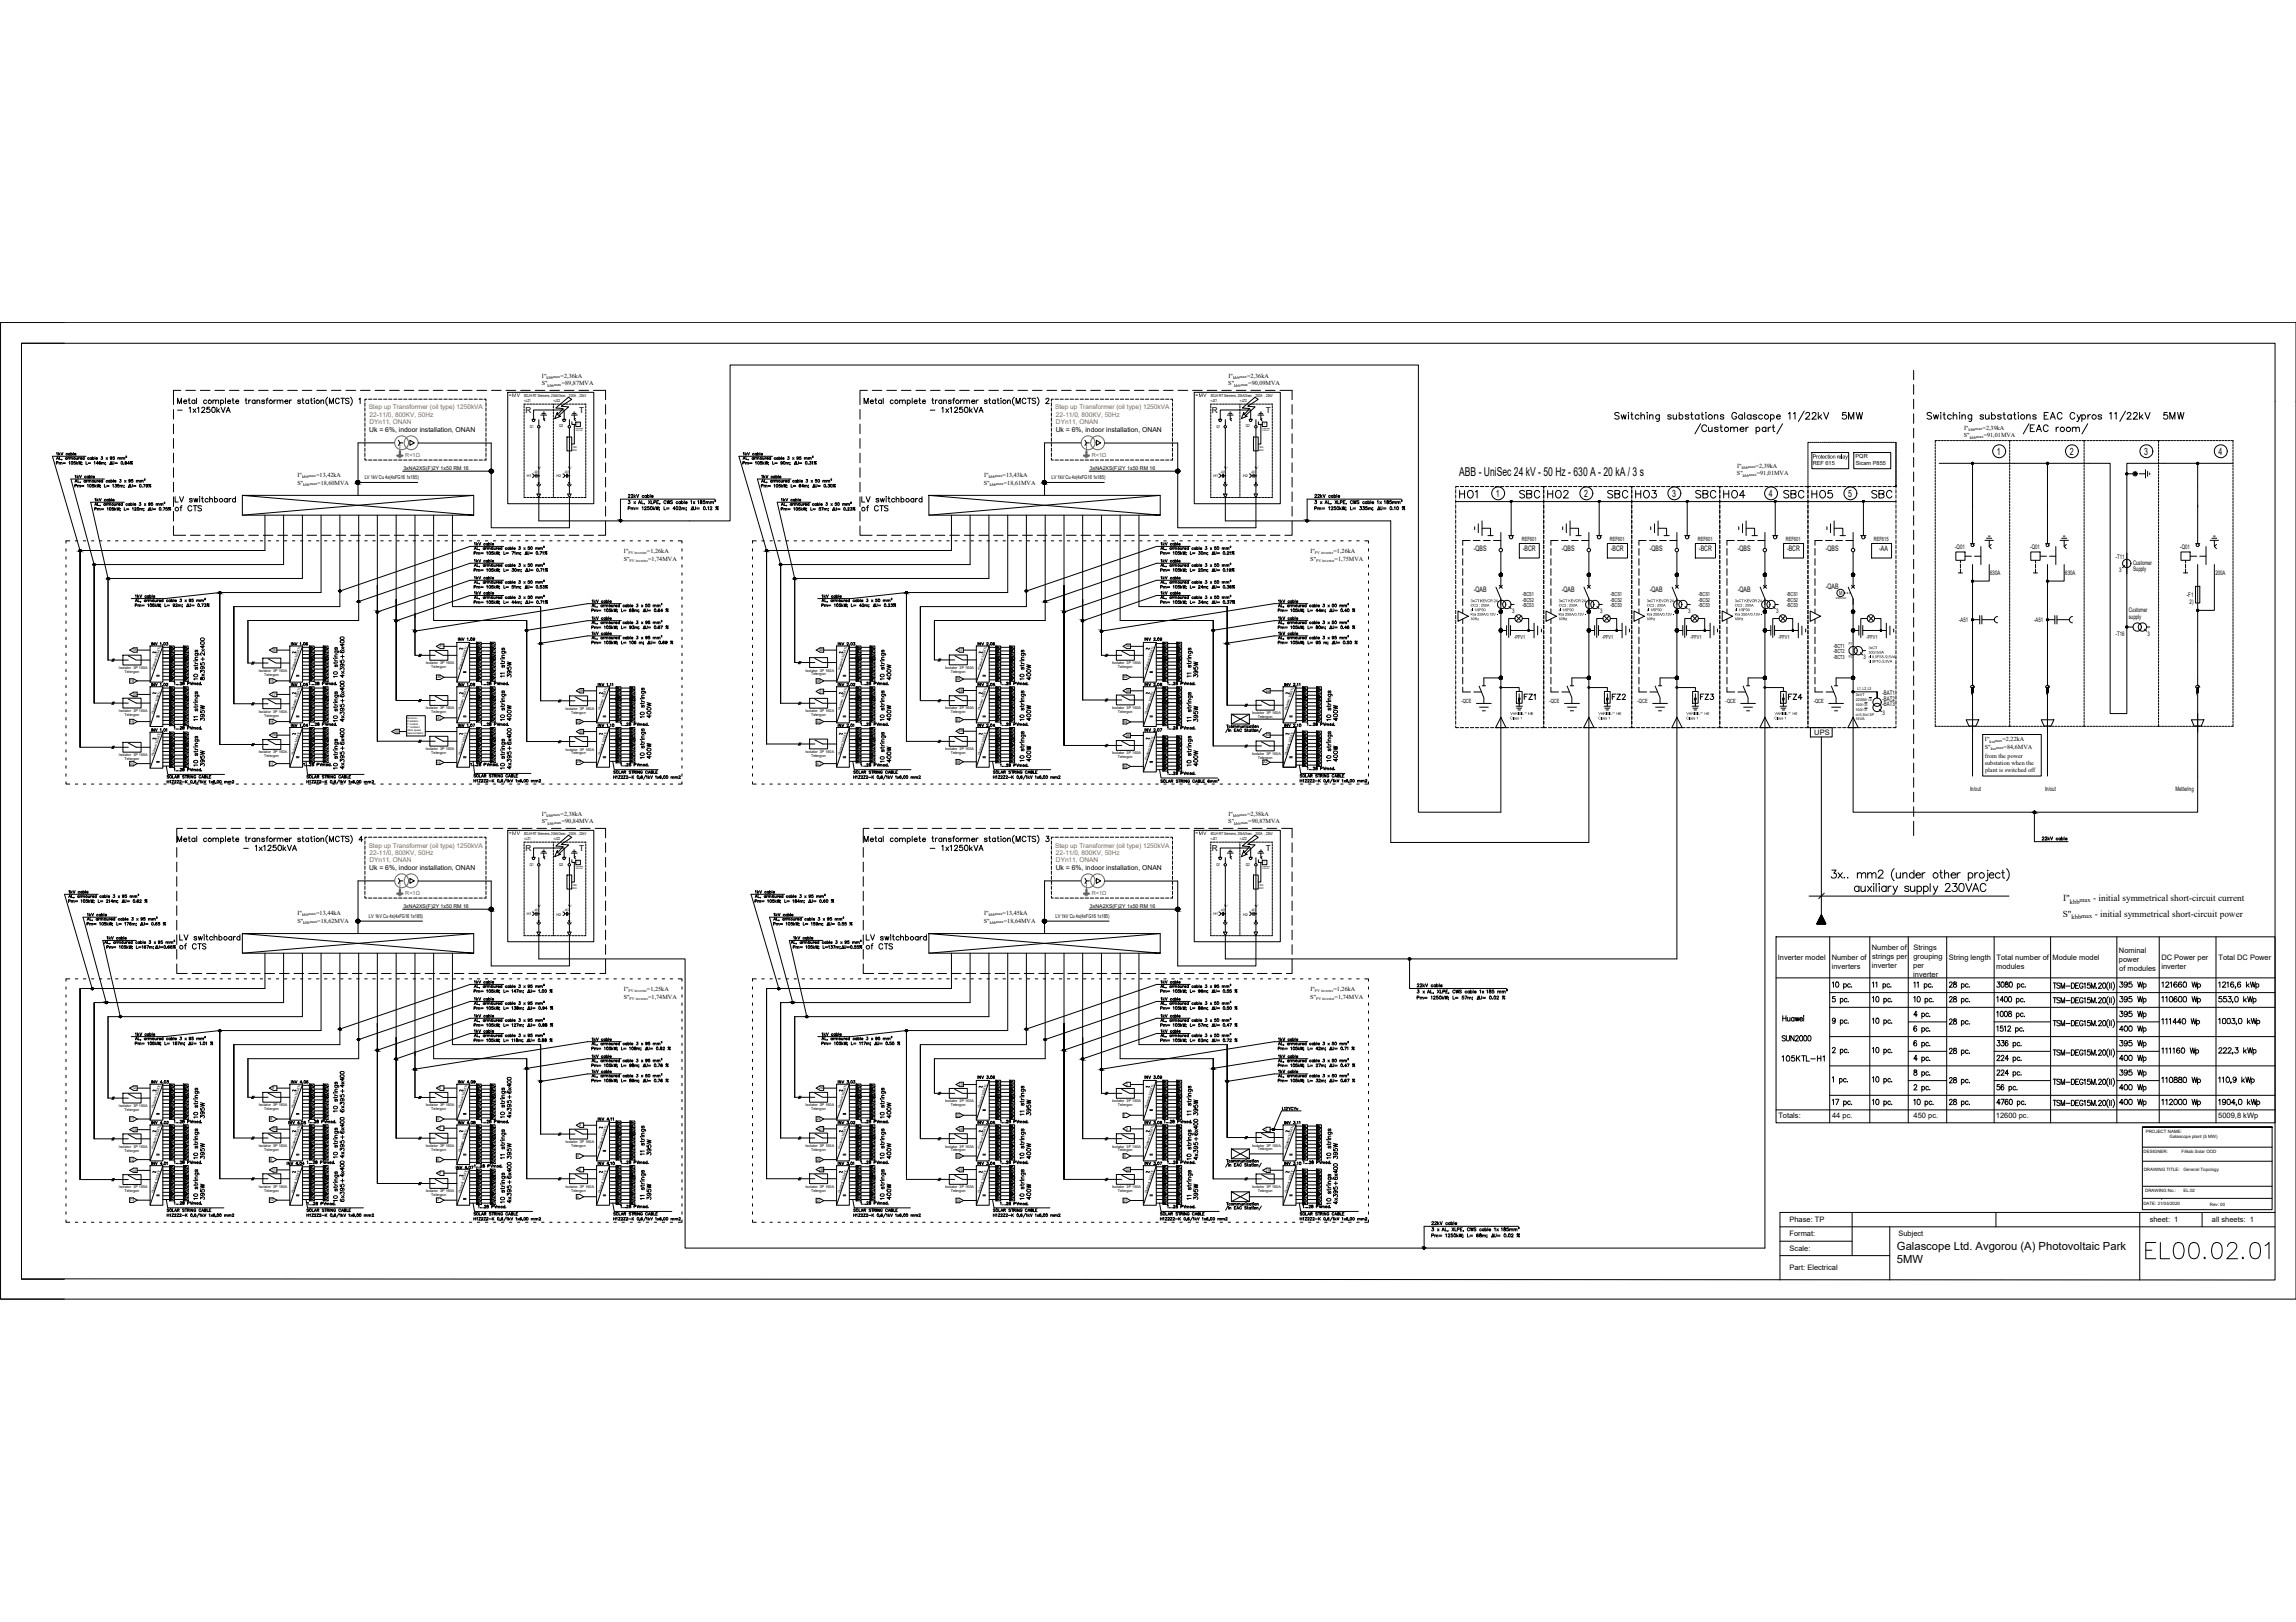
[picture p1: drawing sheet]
<svg xmlns="http://www.w3.org/2000/svg" width="297mm" height="210mm" viewBox="0 0 297 210" stroke-linecap="round" stroke-linejoin="round" font-family="sans-serif">
<defs><g id="words">
<g font-size="4">
<text x="195.8" y="65.6">SBC</text>
<text x="199.3" y="65.6">HO2</text>
<text x="207.1" y="65.6">SBC</text>
<text x="210.6" y="65.6">HO3</text>
<text x="218.4" y="65.6">SBC</text>
<text x="222.2" y="65.6">HO4</text>
<text x="230" y="65.6">SBC</text>
<text x="233.5" y="65.6">HO5</text>
<text x="241.3" y="65.6">SBC</text>
</g>
<g font-size="3.5">
<text x="207.8" y="91.7">FZ2</text>
<text x="219.1" y="91.7">FZ3</text>
<text x="230.4" y="91.7">FZ4</text>
</g>
<g font-size="3.1">
<text x="37.4" y="88.9">=</text>
<text x="126.3" y="88.9">=</text>
<text x="19" y="97">~</text>
<text x="147.5" y="97">~</text>
<text x="107.6" y="142.5">~</text>
<text x="107.6" y="147.8">~</text>
<text x="165.5" y="147.8">~</text>
<text x="19" y="153.1">~</text>
<text x="37" y="153.1">~</text>
<text x="76.6" y="153.1">~</text>
<text x="107.6" y="153.1">~</text>
<text x="125.9" y="153.1">~</text>
<text x="147.5" y="153.1">~</text>
<text x="165.5" y="153.1">~</text>
</g>
<g font-size="2.6">
<text x="19" y="85.7">~</text>
<text x="37" y="85.7">~</text>
<text x="58.9" y="88.2">=</text>
<text x="107.6" y="85.7">~</text>
<text x="125.9" y="85.7">~</text>
<text x="147.8" y="88.2">=</text>
<text x="19" y="91">~</text>
<text x="19.4" y="93.8">=</text>
<text x="37" y="91">~</text>
<text x="37.4" y="93.8">=</text>
<text x="58.6" y="91">~</text>
<text x="58.9" y="93.8">=</text>
<text x="76.6" y="91">~</text>
<text x="77.3" y="93.8">=</text>
<text x="107.6" y="91">~</text>
<text x="108.3" y="93.8">=</text>
<text x="125.9" y="91">~</text>
<text x="126.3" y="93.8">=</text>
<text x="147.5" y="91">~</text>
<text x="147.8" y="93.8">=</text>
<text x="165.5" y="91">~</text>
<text x="165.8" y="93.8">=</text>
<text x="19.4" y="99.8">=</text>
<text x="37" y="96.3">~</text>
<text x="37.4" y="99.1">=</text>
<text x="58.6" y="96.3">~</text>
<text x="58.9" y="99.1">=</text>
<text x="76.6" y="96.3">~</text>
<text x="77.3" y="99.1">=</text>
<text x="107.6" y="96.3">~</text>
<text x="108.3" y="99.1">=</text>
<text x="125.9" y="96.3">~</text>
<text x="126.3" y="99.1">=</text>
<text x="147.8" y="99.8">=</text>
<text x="165.5" y="96.3">~</text>
<text x="165.8" y="99.1">=</text>
<text x="125.9" y="141.8">~</text>
<text x="147.5" y="141.8">~</text>
<text x="19.4" y="145.3">=</text>
<text x="37.4" y="145.3">=</text>
<text x="58.9" y="145.3">=</text>
<text x="76.6" y="147.1">~</text>
<text x="108.3" y="145.3">=</text>
<text x="126.3" y="145">=</text>
<text x="147.8" y="145">=</text>
<text x="19.4" y="150.6">=</text>
<text x="19.4" y="155.9">=</text>
<text x="37.4" y="150.6">=</text>
<text x="37.4" y="155.9">=</text>
<text x="58.6" y="153.5">~</text>
<text x="58.9" y="150.6">=</text>
<text x="77.3" y="155.9">=</text>
<text x="77.3" y="150.3">=</text>
<text x="108.3" y="150.6">=</text>
<text x="108.3" y="155.9">=</text>
<text x="126.3" y="150.6">=</text>
<text x="126.3" y="155.9">=</text>
<text x="147.8" y="150.6">=</text>
<text x="147.8" y="155.9">=</text>
<text x="165.8" y="150.6">=</text>
<text x="165.8" y="155.9">=</text>
<text x="58.9" y="156.3">=</text>
</g>
<text font-size="1.6" x="188.8" y="61.6">ABB - UniSec 24 kV - 50 Hz - 630 A - 20 kA / 3 s</text>
<g font-size="1.5">
<text x="245.4" y="161.7">Galascope Ltd. Avgorou (A) Photovoltaic Park</text>
<text x="245.4" y="163.4">5MW</text>
</g>
<g font-size="1.3">
<text x="258.3" y="58.9">1</text>
<text x="267.8" y="58.9">2</text>
<text x="277.4" y="58.9">3</text>
<text x="287" y="58.9">4</text>
<text x="193.5" y="64.3">1</text>
<text x="204.9" y="64.3">2</text>
<text x="216.3" y="64.3">3</text>
<text x="228.8" y="64.3">4</text>
<text x="239.1" y="64.3">5</text>
</g>
<g font-size="1.2">
<text x="266.9" y="118.7">S&quot;</text>
<text x="266.9" y="116.6">I&quot;</text>
<text x="270.8" y="116.6">- initial symmetrical short-circuit current</text>
<text x="271" y="118.7">- initial symmetrical short-circuit power</text>
</g>
<g font-size="1.1">
<text x="68" y="53.5">R</text>
<text x="74.9" y="53.4">T</text>
<text x="156.8" y="53.5">R</text>
<text x="163.8" y="53.4">T</text>
<text x="68" y="110.1">R</text>
<text x="74.9" y="110.1">T</text>
<text x="156.8" y="110.1">R</text>
<text x="163.8" y="110.1">T</text>
</g>
<g font-size="1">
<text x="190.7" y="71.4">-QBS</text>
<text x="197" y="71.4">-BCR</text>
<text x="202" y="71.4">-QBS</text>
<text x="208.4" y="71.4">-BCR</text>
<text x="213.4" y="71.4">-QBS</text>
<text x="219.8" y="71.4">-BCR</text>
<text x="224.8" y="71.4">-QBS</text>
<text x="231.2" y="71.4">-BCR</text>
<text x="236.2" y="71.4">-QBS</text>
<text x="243.1" y="71.4">-AA</text>
<text x="190.7" y="76.6">-QAB</text>
<text x="202" y="76.6">-QAB</text>
<text x="213.4" y="76.6">-QAB</text>
<text x="224.8" y="76.6">-QAB</text>
<text x="236.2" y="76.2">-QAB</text>
<text x="234.7" y="95.1">UPS</text>
<text x="230" y="124.3">Inverter model</text>
<text x="237" y="124.3">Number of</text>
<text x="237" y="125.4">inverters</text>
<text x="242.2" y="123">Number of</text>
<text x="242.2" y="125.3">inverter</text>
<text x="242.2" y="124.1">strings per</text>
<text x="247.5" y="125.3">per</text>
<text x="247.6" y="123">Strings</text>
<text x="247.6" y="124.1">grouping</text>
<text x="252.1" y="124.3">String length</text>
<text x="258.3" y="125.4">modules</text>
<text x="258.3" y="124.3">Total number of</text>
<text x="265.5" y="124.3">Module model</text>
<text x="274.1" y="123.3">Nominal</text>
<text x="274.1" y="124.5">power</text>
<text x="274.2" y="125.7">of modules</text>
<text x="279.6" y="124.3">DC Power per</text>
<text x="279.6" y="125.4">inverter</text>
<text x="287" y="124.3">Total DC Power</text>
<text x="247.5" y="126.4">inverter</text>
<text x="230.1" y="144.6">Totals:</text>
<text x="237" y="144.6">44 pc.</text>
<text x="247.6" y="144.7">450 pc.</text>
<text x="258.2" y="144.6">12600 pc.</text>
<text x="287" y="144.6">5009,8 kWp</text>
<text x="231.5" y="160">Format:</text>
<text x="231.5" y="158.2">Phase: TP</text>
<text x="231.5" y="161.9">Scale:</text>
<text x="245.6" y="160">Subject</text>
<text x="278.1" y="158.2">sheet: 1</text>
<text x="286.2" y="158.2">all sheets: 1</text>
<text x="231.5" y="164.4">Part: Electrical</text>
</g>
<g font-size=".9">
<text x="47.8" y="55.9">Uk = 6%, indoor installation, ONAN</text>
<text x="136.6" y="55.9">Uk = 6%, indoor installation, ONAN</text>
<text x="47.8" y="112.6">Uk = 6%, indoor installation, ONAN</text>
<text x="136.6" y="112.6">Uk = 6%, indoor installation, ONAN</text>
</g>
<g font-size=".8" fill="#9c6b30">
<text x="47.7" y="53">Step up Transformer (oil type) 1250kVA</text>
<text x="47.8" y="54">22-11/0, 800KV, 50Hz</text>
<text x="136.5" y="53">Step up Transformer (oil type) 1250kVA</text>
<text x="136.6" y="54">22-11/0, 800KV, 50Hz</text>
<text x="47.8" y="54.9">DYn11, ОNAN</text>
<text x="136.6" y="54.9">DYn11, ОNAN</text>
<text x="47.7" y="109.7">Step up Transformer (oil type) 1250kVA</text>
<text x="47.8" y="110.7">22-11/0, 800KV, 50Hz</text>
<text x="47.8" y="111.6">DYn11, ОNAN</text>
<text x="136.5" y="109.7">Step up Transformer (oil type) 1250kVA</text>
<text x="136.6" y="110.7">22-11/0, 800KV, 50Hz</text>
<text x="136.6" y="111.6">DYn11, ОNAN</text>
</g>
<g font-size=".8">
<text x="70.1" y="49.9">S&quot;</text>
<text x="70.1" y="48.9">I&quot;</text>
<text x="72.5" y="48.9">=2,36kA</text>
<text x="72.7" y="49.9">=89,87MVA</text>
<text x="158.9" y="49.9">S&quot;</text>
<text x="158.9" y="48.9">I&quot;</text>
<text x="161.3" y="48.9">=2,36kA</text>
<text x="161.5" y="49.9">=90,09MVA</text>
<text x="254" y="56.6">S&quot;</text>
<text x="254.1" y="55.6">I&quot;</text>
<text x="256.5" y="55.6">=2,39kA</text>
<text x="256.6" y="56.6">=91,01MVA</text>
<text x="38.5" y="62.7">S&quot;</text>
<text x="38.5" y="61.7">I&quot;</text>
<text x="40.9" y="61.7">=13,42kA</text>
<text x="41" y="62.7">=18,60MVA</text>
<text x="127.3" y="62.7">S&quot;</text>
<text x="127.3" y="61.7">I&quot;</text>
<text x="129.7" y="61.7">=13,43kA</text>
<text x="129.9" y="62.7">=18,61MVA</text>
<text x="224.7" y="61.5">S&quot;</text>
<text x="224.7" y="60.5">I&quot;</text>
<text x="227.1" y="60.5">=2,39kA</text>
<text x="227.3" y="61.5">=91,01MVA</text>
<text x="80.7" y="71.5">I&quot;</text>
<text x="83.7" y="71.5">=1,26kA</text>
<text x="169.6" y="71.5">I&quot;</text>
<text x="172.5" y="71.5">=1,26kA</text>
<text x="252.9" y="71">-Q01</text>
<text x="262.7" y="71">-Q01</text>
<text x="282.1" y="71">-Q01</text>
<text x="80.7" y="72.6">S&quot;</text>
<text x="83.8" y="72.6">=1,74MVA</text>
<text x="169.5" y="72.6">S&quot;</text>
<text x="172.7" y="72.6">=1,75MVA</text>
<text x="257.5" y="74.4">630A</text>
<text x="267.2" y="74.4">630A</text>
<text x="273.7" y="72.3">-T11</text>
<text x="274.2" y="74">3</text>
<text x="276" y="73.1">Customer</text>
<text x="276" y="73.9">Supply</text>
<text x="282.9" y="77.3">-F1</text>
<text x="286.6" y="74.4">200A</text>
<text x="195.6" y="79.3">3</text>
<text x="207" y="79.3">3</text>
<text x="218.4" y="79.3">3</text>
<text x="229.8" y="79.3">3</text>
<text x="253.5" y="80.5">-A51</text>
<text x="263.2" y="80.5">-A51</text>
<text x="273.7" y="82.3">-T16</text>
<text x="275.4" y="79.2">Customer</text>
<text x="275.4" y="80.1">supply</text>
<text x="277.8" y="82.3">3</text>
<text x="283.3" y="78.2">2)</text>
<text x="241.1" y="85.3">3</text>
<text x="243.5" y="89.9">-BAT1</text>
<text x="243.5" y="92.5">3</text>
<text x="243.5" y="90.7">-BAT2</text>
<text x="243.5" y="91.4">-BAT3</text>
<text x="256.8" y="95.9">I&quot;</text>
<text x="259.1" y="95.9">=2,22kA</text>
<text x="256.8" y="96.9">S&quot;</text>
<text x="256.8" y="99">substation when the</text>
<text x="256.8" y="98.1">from the power</text>
<text x="256.8" y="99.9">plant is switched off</text>
<text x="259.2" y="96.9">=84,6MVA</text>
<text x="70.1" y="106.5">S&quot;</text>
<text x="70.1" y="105.6">I&quot;</text>
<text x="72.5" y="105.6">=2,38kA</text>
<text x="72.7" y="106.5">=90,84MVA</text>
<text x="158.9" y="106.5">S&quot;</text>
<text x="158.9" y="105.6">I&quot;</text>
<text x="161.3" y="105.6">=2,38kA</text>
<text x="161.5" y="106.5">=90,87MVA</text>
<text x="254.9" y="102.4">In/out</text>
<text x="264.6" y="102.4">In/out</text>
<text x="281.5" y="102.4">Mettering</text>
<text x="38.5" y="119.4">S&quot;</text>
<text x="38.5" y="118.4">I&quot;</text>
<text x="40.9" y="118.4">=13,44kA</text>
<text x="41" y="119.4">=18,62MVA</text>
<text x="127.3" y="119.4">S&quot;</text>
<text x="127.3" y="118.4">I&quot;</text>
<text x="129.7" y="118.4">=13,45kA</text>
<text x="129.9" y="119.4">=18,64MVA</text>
<text x="267.8" y="116.9">kbb</text>
<text x="268" y="118.9">kbbmax</text>
<text x="269" y="116.7">max</text>
<text x="80.7" y="129.2">S&quot;</text>
<text x="80.7" y="128.2">I&quot;</text>
<text x="83.7" y="128.2">=1,25kA</text>
<text x="83.8" y="129.2">=1,74MVA</text>
<text x="169.5" y="129.2">S&quot;</text>
<text x="169.6" y="128.2">I&quot;</text>
<text x="172.5" y="128.2">=1,26kA</text>
<text x="172.7" y="129.2">=1,74MVA</text>
</g>
<g font-size=".7" fill="#48a43f">
<text x="52.4" y="59.2">R&lt;1Ω</text>
<text x="141.3" y="59.2">R&lt;1Ω</text>
<text x="52.4" y="115.9">R&lt;1Ω</text>
<text x="141.3" y="115.9">R&lt;1Ω</text>
</g>
<g font-size=".7">
<text x="234.5" y="59.3">r</text>
<text x="234.5" y="59.3">P</text>
<text x="240.1" y="59.3">PQR</text>
<text x="47.2" y="62">LV 1kV Cu 4x(4xFG16 1x185)</text>
<text x="52.2" y="60.8">3xNA2XS(F)2Y 1х50 RM 16</text>
<text x="136" y="62">LV 1kV Cu 4x(4xFG16 1x185)</text>
<text x="141" y="60.8">3xNA2XS(F)2Y 1х50 RM 16</text>
<text x="234.5" y="60.2">REF 615</text>
<text x="240.1" y="60.2">Sicam P855</text>
<text x="196.9" y="70">REF601</text>
<text x="208.3" y="70">REF601</text>
<text x="219.7" y="70">REF601</text>
<text x="231" y="70">REF601</text>
<text x="242.4" y="70">REF615</text>
<text x="197" y="77.2">-BCS1</text>
<text x="197" y="77.9">-BCS2</text>
<text x="208.4" y="77.2">-BCS1</text>
<text x="208.4" y="77.9">-BCS2</text>
<text x="219.8" y="77.2">-BCS1</text>
<text x="219.8" y="77.9">-BCS2</text>
<text x="231.1" y="77.2">-BCS1</text>
<text x="231.1" y="77.9">-BCS2</text>
<text x="237.9" y="77">M</text>
<text x="195.9" y="82.7">-PFV1</text>
<text x="197" y="78.5">-BCS3</text>
<text x="207.3" y="82.7">-PFV1</text>
<text x="208.4" y="78.5">-BCS3</text>
<text x="218.7" y="82.7">-PFV1</text>
<text x="219.8" y="78.5">-BCS3</text>
<text x="230.1" y="82.7">-PFV1</text>
<text x="231.1" y="78.5">-BCS3</text>
<text x="237.2" y="83.9">-BCT1</text>
<text x="241.5" y="82.7">-PFV1</text>
<text x="237.2" y="84.6">-BCT2</text>
<text x="237.2" y="85.3">-BCT3</text>
<text x="189.1" y="91">-QCE</text>
<text x="200.5" y="91">-QCE</text>
<text x="211.9" y="91">-QCE</text>
<text x="223.3" y="91">-QCE</text>
<text x="234.6" y="91">-QCE</text>
<text x="47.7" y="118.8">LV 1kV Cu 4x(4xFG16 1x185)</text>
<text x="52.2" y="117.5">3xNA2XS(F)2Y 1х50 RM 16</text>
<text x="136.6" y="118.8">LV 1kV Cu 4x(4xFG16 1x185)</text>
<text x="141" y="117.5">3xNA2XS(F)2Y 1х50 RM 16</text>
</g>
<g font-size=".6">
<text x="65.8" y="51.4">=MV</text>
<text x="70.7" y="49.1">kbb</text>
<text x="70.9" y="50.1">kbbmax</text>
<text x="71.5" y="48.9">max</text>
<text x="154.6" y="51.4">=MV</text>
<text x="159.5" y="49.1">kbb</text>
<text x="159.7" y="50.1">kbbmax</text>
<text x="160.4" y="48.9">max</text>
<text x="254.7" y="55.8">kbb</text>
<text x="254.8" y="56.8">kbb</text>
<text x="255.5" y="55.7">max</text>
<text x="255.7" y="56.7">max</text>
<text x="39.1" y="61.9">kbb</text>
<text x="39.2" y="62.9">kbbmax</text>
<text x="39.9" y="61.8">max</text>
<text x="127.9" y="61.9">kbb</text>
<text x="128.1" y="62.9">kbbmax</text>
<text x="128.7" y="61.8">max</text>
<text x="225.3" y="60.7">kbb</text>
<text x="225.5" y="61.7">kbbmax</text>
<text x="226.2" y="60.6">max</text>
<text x="240.3" y="89.3">L1, L2, L3</text>
<text x="257.4" y="96.1">kssmax</text>
<text x="257.5" y="97.1">kssmax</text>
<text x="70.7" y="105.7">kbbmax</text>
<text x="70.9" y="106.7">kbbmax</text>
<text x="159.5" y="105.7">kbbmax</text>
<text x="159.7" y="106.7">kbbmax</text>
<text x="65.8" y="108">=MV</text>
<text x="154.6" y="108">=MV</text>
<text x="39.1" y="118.6">kbbmax</text>
<text x="39.2" y="119.6">kbbmax</text>
<text x="127.9" y="118.6">kbbmax</text>
<text x="128.1" y="119.6">kbbmax</text>
<text x="277.3" y="149.2">DESIGNER:</text>
<text x="277.6" y="146.6">PROJECT NAME:</text>
<text x="280.7" y="147.3">Galascope plant (5 MW)</text>
<text x="282.2" y="149.2">Filkab Solar OOD</text>
<text x="277.3" y="156">DATE: 21/05/2020</text>
<text x="277.3" y="151.5">DRAWING TITLE:</text>
<text x="277.5" y="154.2">DRAWING No.:</text>
<text x="282.5" y="154.2">EL.02</text>
<text x="282.5" y="151.5">General Topology</text>
<text x="285.9" y="156">Rev: 00</text>
</g>
<g font-size=".5">
<text x="67.8" y="52.1">=JZ1</text>
<text x="67.8" y="51.4">8DJH RT Siemens, 20kA/3sec , 200A , 22kV</text>
<text x="71.6" y="52.1">=JZ2</text>
<text x="156.6" y="52.1">=JZ1</text>
<text x="156.6" y="51.4">8DJH RT Siemens, 20kA/3sec , 200A , 22kV</text>
<text x="160.4" y="52.1">=JZ2</text>
<text x="68.5" y="55.3">Q1</text>
<text x="72.4" y="55.3">Q2</text>
<text x="157.4" y="55.3">Q1</text>
<text x="161.2" y="55.3">Q2</text>
<text x="68.2" y="61.8">H1</text>
<text x="72" y="61.8">H2</text>
<text x="157" y="61.8">H1</text>
<text x="160.8" y="61.8">H2</text>
<text x="81.3" y="71.7">PV inverter</text>
<text x="170.1" y="71.7">PV inverter</text>
<text x="81.5" y="72.7">PV inverter</text>
<text x="170.3" y="72.7">PV inverter</text>
<text x="56.8" y="83.8">31</text>
<text x="145.6" y="83.8">34</text>
<text x="189.7" y="79.7">a rK</text>
<text x="189.9" y="78.5">2CO</text>
<text x="190" y="79.1">l c</text>
<text x="201" y="79.7">a rK</text>
<text x="201.3" y="78.5">2CO</text>
<text x="201.4" y="79.1">l c</text>
<text x="212.4" y="79.7">a rK</text>
<text x="212.7" y="78.5">2CO</text>
<text x="212.8" y="79.1">l c</text>
<text x="223.8" y="79.7">a rK</text>
<text x="224.1" y="78.5">2CO</text>
<text x="224.1" y="79.1">l c</text>
<text x="239.2" y="83.5">P1</text>
<text x="15.4" y="86.6">Isolator 3P 160A</text>
<text x="16.1" y="87.1">Telergon</text>
<text x="16.8" y="88.3">18</text>
<text x="17.1" y="84.3">19</text>
<text x="19.9" y="86.7" transform="rotate(-72 19.9 86.7)">Huawei 105KTL</text>
<text x="33.5" y="86.9">Isolator 3P 160A</text>
<text x="34.2" y="87.5">Telergon</text>
<text x="34.9" y="88.3">15</text>
<text x="35.2" y="84.3">16</text>
<text x="38" y="86.7" transform="rotate(-72 38 86.7)">Huawei 105KTL</text>
<text x="55.1" y="86">Isolator 3P 160A</text>
<text x="55.8" y="86.5">Telergon</text>
<text x="56.5" y="87.8">30</text>
<text x="59.6" y="86.7" transform="rotate(-72 59.6 86.7)">Huawei 105KTL</text>
<text x="74.9" y="89.5">29</text>
<text x="104.2" y="86.9">Isolator 3P 160A</text>
<text x="104.9" y="87.4">Telergon</text>
<text x="105.7" y="88.3">39</text>
<text x="106" y="84.3">40</text>
<text x="106" y="89.6">41</text>
<text x="108.7" y="86.7" transform="rotate(-72 108.7 86.7)">Huawei 105KTL</text>
<text x="122.3" y="86.5">Isolator 3P 160A</text>
<text x="123" y="87">Telergon</text>
<text x="123.7" y="88">36</text>
<text x="124" y="84.3">37</text>
<text x="124" y="89.5">38</text>
<text x="126.8" y="86.7" transform="rotate(-72 126.8 86.7)">Huawei 105KTL</text>
<text x="143.9" y="86">Isolator 3P 160A</text>
<text x="144.6" y="86.5">Telergon</text>
<text x="145.4" y="87.8">33</text>
<text x="145.6" y="89.5">35</text>
<text x="148.4" y="86.7" transform="rotate(-72 148.4 86.7)">Huawei 105KTL</text>
<text x="163.7" y="89.5">32</text>
<text x="239.2" y="85.2">P2</text>
<text x="241.4" y="85.2">l c</text>
<text x="241.4" y="85.8">l c</text>
<text x="15.4" y="92.2">Isolator 3P 160A</text>
<text x="16.1" y="92.6">Telergon</text>
<text x="16.8" y="93.5">19</text>
<text x="17.1" y="90">20</text>
<text x="19.9" y="92.4" transform="rotate(-72 19.9 92.4)">Huawei 105KTL</text>
<text x="33.5" y="92.2">Isolator 3P 160A</text>
<text x="34.2" y="92.7">Telergon</text>
<text x="34.9" y="93.5">16</text>
<text x="35.2" y="90">17</text>
<text x="35.2" y="95.3">18</text>
<text x="38" y="91.9" transform="rotate(-72 38 91.9)">Huawei 105KTL</text>
<text x="51" y="94.8">15</text>
<text x="55.1" y="91.8">Isolator 3P 160A</text>
<text x="55.8" y="92.3">Telergon</text>
<text x="56.5" y="93.1">31</text>
<text x="59.6" y="91.9" transform="rotate(-72 59.6 91.9)">Huawei 105KTL</text>
<text x="73.2" y="91.9">Isolator 3P 160A</text>
<text x="73.9" y="92.3">Telergon</text>
<text x="74.6" y="93.5">28</text>
<text x="74.9" y="94.8">30</text>
<text x="77.6" y="91.9" transform="rotate(-72 77.6 91.9)">Huawei 105KTL</text>
<text x="104.2" y="92.2">Isolator 3P 160A</text>
<text x="104.9" y="92.7">Telergon</text>
<text x="105.7" y="93.5">40</text>
<text x="108.7" y="91.9" transform="rotate(-72 108.7 91.9)">Huawei 105KTL</text>
<text x="122.3" y="91.8">Isolator 3P 160A</text>
<text x="123" y="92.3">Telergon</text>
<text x="123.7" y="93.3">37</text>
<text x="124" y="94.8">39</text>
<text x="126.8" y="91.9" transform="rotate(-72 126.8 91.9)">Huawei 105KTL</text>
<text x="143.9" y="91.8">Isolator 3P 160A</text>
<text x="144.6" y="92.2">Telergon</text>
<text x="145.4" y="93.6">34</text>
<text x="145.6" y="95.3">36</text>
<text x="148.4" y="92.4" transform="rotate(-72 148.4 92.4)">Huawei 105KTL</text>
<text x="162" y="92.4">Isolator 3P 160A</text>
<text x="162.7" y="92.9">Telergon</text>
<text x="163.7" y="95.3">33</text>
<text x="166.5" y="91.9" transform="rotate(-72 166.5 91.9)">Huawei 105KTL</text>
<text x="196.5" y="92.5">EH</text>
<text x="207.9" y="92.5">EH</text>
<text x="219.3" y="92.5">EH</text>
<text x="230.7" y="92.5">EH</text>
<text x="240.1" y="91.4">100/√3:</text>
<text x="240.1" y="92">100/√3</text>
<text x="240.1" y="93.2">15VA</text>
<text x="240.1" y="90.1">3xVT</text>
<text x="240.1" y="90.7">22000/√3:</text>
<text x="240.1" y="92.6">cl 0,5/cl 3P</text>
<text x="15.4" y="97.9">Isolator 3P 160A</text>
<text x="16.1" y="98.4">Telergon</text>
<text x="16.9" y="99">20</text>
<text x="19.9" y="97.8" transform="rotate(-72 19.9 97.8)">Huawei 105KTL</text>
<text x="33.5" y="97.5">Isolator 3P 160A</text>
<text x="34.2" y="98">Telergon</text>
<text x="34.9" y="99">17</text>
<text x="38" y="97.7" transform="rotate(-72 38 97.7)">Huawei 105KTL</text>
<text x="55.1" y="97.1">Isolator 3P 160A</text>
<text x="55.8" y="97.6">Telergon</text>
<text x="56.5" y="98.8">14</text>
<text x="59.6" y="97.7" transform="rotate(-72 59.6 97.7)">Huawei 105KTL</text>
<text x="73.2" y="97.1">Isolator 3P 160A</text>
<text x="73.9" y="97.6">Telergon</text>
<text x="74.6" y="98.8">29</text>
<text x="77.6" y="97.7" transform="rotate(-72 77.6 97.7)">Huawei 105KTL</text>
<text x="104.2" y="97.4">Isolator 3P 160A</text>
<text x="104.9" y="97.9">Telergon</text>
<text x="105.7" y="99">41</text>
<text x="108.7" y="97.7" transform="rotate(-72 108.7 97.7)">Huawei 105KTL</text>
<text x="122.3" y="97.1">Isolator 3P 160A</text>
<text x="123" y="97.6">Telergon</text>
<text x="123.7" y="98.7">38</text>
<text x="126.8" y="97.7" transform="rotate(-72 126.8 97.7)">Huawei 105KTL</text>
<text x="143.9" y="97.6">Isolator 3P 160A</text>
<text x="144.6" y="98.1">Telergon</text>
<text x="145.4" y="99.3">35</text>
<text x="148.4" y="98.3" transform="rotate(-72 148.4 98.3)">Huawei 105KTL</text>
<text x="162" y="97.7">Isolator 3P 160A</text>
<text x="162.7" y="98.2">Telergon</text>
<text x="163.4" y="98.8">32</text>
<text x="166.5" y="97.7" transform="rotate(-72 166.5 97.7)">Huawei 105KTL</text>
<text x="67.8" y="108.7">=JZ1</text>
<text x="67.8" y="108.1">8DJH RT Siemens, 20kA/3sec , 200A , 22kV</text>
<text x="68.5" y="112">Q1</text>
<text x="71.6" y="108.7">=JZ2</text>
<text x="72.4" y="112">Q2</text>
<text x="156.6" y="108.7">=JZ1</text>
<text x="156.6" y="108.1">8DJH RT Siemens, 20kA/3sec , 200A , 22kV</text>
<text x="157.4" y="112">Q1</text>
<text x="160.4" y="108.7">=JZ2</text>
<text x="161.2" y="112">Q2</text>
<text x="68.2" y="118.5">H1</text>
<text x="72" y="118.5">H2</text>
<text x="157" y="118.5">H1</text>
<text x="160.8" y="118.5">H2</text>
<text x="81.3" y="128.4">PV inverter</text>
<text x="81.5" y="129.4">PV inverter</text>
<text x="170.1" y="128.4">PV inverter</text>
<text x="170.3" y="129.4">PV inverter</text>
<text x="15.4" y="143.2">Isolator 3P 160A</text>
<text x="16.1" y="143.8">Telergon</text>
<text x="17.1" y="141">12</text>
<text x="19.9" y="143.4" transform="rotate(-72 19.9 143.4)">Huawei 105KTL</text>
<text x="33.5" y="143.1">Isolator 3P 160A</text>
<text x="34.2" y="143.6">Telergon</text>
<text x="35.2" y="141">9</text>
<text x="38" y="143.4" transform="rotate(-72 38 143.4)">Huawei 105KTL</text>
<text x="55.1" y="143.2">Isolator 3P 160A</text>
<text x="55.8" y="143.7">Telergon</text>
<text x="56.8" y="141">6</text>
<text x="59.6" y="143.4" transform="rotate(-72 59.6 143.4)">Huawei 105KTL</text>
<text x="104.2" y="143.1">Isolator 3P 160A</text>
<text x="104.9" y="143.6">Telergon</text>
<text x="105.9" y="141">26</text>
<text x="108.7" y="143.4" transform="rotate(-72 108.7 143.4)">Huawei 105KTL</text>
<text x="122.3" y="142.7">Isolator 3P 160A</text>
<text x="123" y="143.1">Telergon</text>
<text x="124" y="140.5">23</text>
<text x="126.8" y="143.4" transform="rotate(-72 126.8 143.4)">Huawei 105KTL</text>
<text x="143.9" y="142.7">Isolator 3P 160A</text>
<text x="144.6" y="143.1">Telergon</text>
<text x="145.6" y="140.5">2</text>
<text x="148.4" y="143.4" transform="rotate(-72 148.4 143.4)">Huawei 105KTL</text>
<text x="15.4" y="148.5">Isolator 3P 160A</text>
<text x="16.1" y="149">Telergon</text>
<text x="16.8" y="145">11</text>
<text x="17.1" y="146.3">13</text>
<text x="19.9" y="148.6" transform="rotate(-72 19.9 148.6)">Huawei 105KTL</text>
<text x="33.5" y="148.4">Isolator 3P 160A</text>
<text x="34.2" y="148.9">Telergon</text>
<text x="34.9" y="145">8</text>
<text x="35.2" y="146.3">10</text>
<text x="38" y="148.6" transform="rotate(-72 38 148.6)">Huawei 105KTL</text>
<text x="55.1" y="148.4">Isolator 3P 160A</text>
<text x="55.8" y="148.9">Telergon</text>
<text x="56.5" y="145">5</text>
<text x="56.8" y="146.2">7</text>
<text x="59.6" y="149.1" transform="rotate(-72 59.6 149.1)">Huawei 105KTL</text>
<text x="73.2" y="147.9">Isolator 3P 160A</text>
<text x="73.9" y="148.4">Telergon</text>
<text x="74.6" y="149.8">3</text>
<text x="74.9" y="145.8">4</text>
<text x="77.6" y="148.6" transform="rotate(-72 77.6 148.6)">Huawei 105KTL</text>
<text x="104.2" y="148.4">Isolator 3P 160A</text>
<text x="104.9" y="148.9">Telergon</text>
<text x="105.7" y="145">25</text>
<text x="105.9" y="146.2">27</text>
<text x="108.7" y="148.6" transform="rotate(-72 108.7 148.6)">Huawei 105KTL</text>
<text x="122.3" y="148.5">Isolator 3P 160A</text>
<text x="123" y="149">Telergon</text>
<text x="123.8" y="144.5">22</text>
<text x="123.8" y="149.7">23</text>
<text x="124" y="146.2">24</text>
<text x="126.8" y="148.6" transform="rotate(-72 126.8 148.6)">Huawei 105KTL</text>
<text x="143.9" y="148.5">Isolator 3P 160A</text>
<text x="144.6" y="149">Telergon</text>
<text x="145.3" y="144.5">1</text>
<text x="145.4" y="149.7">2</text>
<text x="145.6" y="146.2">3</text>
<text x="148.4" y="148.6" transform="rotate(-72 148.4 148.6)">Huawei 105KTL</text>
<text x="162" y="148.4">Isolator 3P 160A</text>
<text x="162.7" y="148.9">Telergon</text>
<text x="163.7" y="146.3">1</text>
<text x="166.5" y="148.6" transform="rotate(-72 166.5 148.6)">Huawei 105KTL</text>
<text x="15.4" y="153.8">Isolator 3P 160A</text>
<text x="16.1" y="154.3">Telergon</text>
<text x="16.8" y="150.2">12</text>
<text x="16.8" y="155.5">13</text>
<text x="17.1" y="151.6">14</text>
<text x="19.9" y="154.4" transform="rotate(-72 19.9 154.4)">Huawei 105KTL</text>
<text x="33.5" y="153.7">Isolator 3P 160A</text>
<text x="34.2" y="154.2">Telergon</text>
<text x="34.9" y="155.5">10</text>
<text x="34.9" y="150.2">9</text>
<text x="35.2" y="151.5">11</text>
<text x="38" y="154.4" transform="rotate(-72 38 154.4)">Huawei 105KTL</text>
<text x="55.1" y="154.3">Isolator 3P 160A</text>
<text x="55.8" y="154.8">Telergon</text>
<text x="56.5" y="150.2">6</text>
<text x="56.5" y="155.5">7</text>
<text x="56.8" y="152">8</text>
<text x="59.6" y="154.4" transform="rotate(-72 59.6 154.4)">Huawei 105KTL</text>
<text x="73.2" y="153.7">Isolator 3P 160A</text>
<text x="73.9" y="154.2">Telergon</text>
<text x="74.6" y="155">4</text>
<text x="74.9" y="151.5">5</text>
<text x="77.6" y="154.4" transform="rotate(-72 77.6 154.4)">Huawei 105KTL</text>
<text x="104.2" y="153.7">Isolator 3P 160A</text>
<text x="104.9" y="154.2">Telergon</text>
<text x="105.7" y="150.2">26</text>
<text x="105.7" y="155.5">27</text>
<text x="105.9" y="151.5">28</text>
<text x="108.7" y="154.4" transform="rotate(-72 108.7 154.4)">Huawei 105KTL</text>
<text x="122.3" y="153.8">Isolator 3P 160A</text>
<text x="123" y="154.3">Telergon</text>
<text x="123.8" y="155.5">24</text>
<text x="124" y="151.5">25</text>
<text x="126.8" y="154.4" transform="rotate(-72 126.8 154.4)">Huawei 105KTL</text>
<text x="143.9" y="153.8">Isolator 3P 160A</text>
<text x="144.6" y="154.3">Telergon</text>
<text x="145.4" y="155.5">21</text>
<text x="145.6" y="151.5">22</text>
<text x="148.4" y="154.4" transform="rotate(-72 148.4 154.4)">Huawei 105KTL</text>
<text x="162" y="153.7">Isolator 3P 160A</text>
<text x="162.7" y="154.2">Telergon</text>
<text x="163.7" y="151.6">21</text>
<text x="166.5" y="154.4" transform="rotate(-72 166.5 154.4)">Huawei 105KTL</text>
</g>
<g font-size=".4">
<text x="69.1" y="61.2">-A51</text>
<text x="73" y="61.2">-A51</text>
<text x="157.9" y="61.2">-A51</text>
<text x="161.8" y="61.2">-A51</text>
<text x="237.5" y="77.6">230VAC</text>
<text x="69.1" y="118">-A51</text>
<text x="73" y="118">-A51</text>
<text x="157.9" y="118">-A51</text>
<text x="161.8" y="118">-A51</text>
</g>
<g font-size=".3">
<text x="74.1" y="58.3">24kV</text>
<text x="74.2" y="57.9">80A</text>
<text x="74.5" y="55.5">f-release</text>
<text x="74.5" y="55.8">230VAC</text>
<text x="74.7" y="55">Y</text>
<text x="162.9" y="58.3">24kV</text>
<text x="163" y="57.9">80A</text>
<text x="163.3" y="55.5">f-release</text>
<text x="163.3" y="55.8">230VAC</text>
<text x="163.5" y="55">Y</text>
<text x="69.9" y="60.6">3</text>
<text x="73.9" y="60.6">3</text>
<text x="158.7" y="60.6">3</text>
<text x="162.7" y="60.6">3</text>
<text x="52.7" y="93">Sensors-</text>
<text x="52.7" y="93.4">Irradiation</text>
<text x="52.7" y="95">(anemometer)</text>
<text x="52.7" y="93.8">t° module</text>
<text x="52.7" y="94.2">t ° ambient</text>
<text x="52.7" y="94.6">Wind speed</text>
<text x="74.5" y="112.2">f-release</text>
<text x="74.5" y="112.5">230VAC</text>
<text x="74.7" y="111.7">Y</text>
<text x="163.3" y="112.2">f-release</text>
<text x="163.3" y="112.5">230VAC</text>
<text x="163.5" y="111.7">Y</text>
<text x="69.9" y="117.3">3</text>
<text x="73.9" y="117.3">3</text>
<text x="74.1" y="115">24kV</text>
<text x="74.2" y="114.6">80A</text>
<text x="158.7" y="117.3">3</text>
<text x="162.7" y="117.3">3</text>
<text x="162.9" y="115">24kV</text>
<text x="163" y="114.6">80A</text>
</g>
<g font-size=".2">
<text x="197.2" y="92.3">T</text>
<text x="208.6" y="92.3">T</text>
<text x="219.9" y="92.3">T</text>
<text x="231.4" y="92.3">T</text>
</g>
</g></defs>
<g fill="none" stroke="#000" stroke-width=".13">
<path d="M.1 41.7h296.9v126.4h-296.9M2.8 44.4h291.5v121.2l-291.5-.1M7.3 59.9h.2v-.1l-.2-.1v.4M7.3 58.6h.1v.3M7.3 59.5l.1-.4 .2 .4M7.4 59.3h.1M7.6 58.6v.3M7.6 59.9h.2v.2M7.6 59.9v.2M7.7 58.8l.1 .1M7.7 59.1v.4h.2M7.8 58.7l-.2 .1"/>
<path d="M7.8 59.9h.2v.2M7.9 58.6l.1 .3 .2-.3M8 59.5h.1M8.2 59.9h.3M8.2 60h.3M8.3 44.4h-5.5v121.2h5.5M8.3 41.7h-8.2v126.4h8.2M8.7 59.3a.12 .12 0 0 0-.2 0 .12 .12 0 0 0 0 .1 .12 .12 0 0 0 .2 0M8.7 59.2v.3M8.7 58.7a.12 .12 0 0 0-.1 0 .12 .12 0 0 0 0 .2 .12 .12 0 0 0 .1 0M8.8 59.2v.3M8.9 59.2l-.1 .1"/>
<path d="M8.9 59.8l.1-.1v.4M9 59.3l.2-.1v.3M9 59.2v.3M9 58.7a.11 .11 0 0 0-.1 0 .11 .11 0 0 0 0 .2 .11 .11 0 0 0 .1 0M9 58.7v.2M9.2 58.7a.11 .11 0 0 1 .1 0 .11 .11 0 0 1 .1 .1 .11 .11 0 0 1-.2 .1M9.2 58.6v.3M9.2 59.3l.2-.1v.3M9.5 58.6v.3M9.6 58.8h.2v-.1a.11 .11 0 0 0-.1 0 .11 .11 0 0 0 0 .2 .11 .11 0 0 0 .1 0M9.7 59.7h-.1v.2a.12 .12 0 0 1 .1 0 .12 .12 0 0 1 0 .1 .12 .12 0 0 1-.1 .1l-.1-.1M9.8 59.2v.3l.2-.1"/>
<path d="M9.9 59.7v.4M9.9 60l.2 .1M10 59.2v.3M10 59.9l-.1 .1M10.2 59.7l.1 .4v-.4l.1 .4 .1-.4M10.2 59.2v.3M10.3 59.2l-.1 .1M10.4 59.3h.2a.11 .11 0 0 0-.2 0 .11 .11 0 0 0 .1 .2l.1-.1M10.6 59.9h.1M10.9 59.3a.11 .11 0 0 0-.2 0 .11 .11 0 0 0 0 .1 .11 .11 0 0 0 .2 0M10.9 59.1v.4M11.1 59.7v.4h.2"/>
<path d="M11.1 59h-4.3l3.6 12.2h23.9v-4.5M11.4 59.9h.3M11.4 60h.3M11.5 59.3a.12 .12 0 0 0-.1 0 .12 .12 0 0 0 0 .1 .12 .12 0 0 0 .1 0M11.8 59.3a.12 .12 0 0 0-.1 0 .12 .12 0 0 0 0 .1 .12 .12 0 0 0 .1 0M11.8 59.2v.3M12 59.3a.11 .11 0 0 1 .1 0 .11 .11 0 0 1 0 .1 .11 .11 0 0 1-.1 0M12 59.1v.4M12.2 59.8l.1-.1v.4M12.3 59.1v.4M12.4 59.3h.2a.11 .11 0 0 0-.2 0 .14 .14 0 0 0 .2 .2v-.1M12.7 60h-.2l.1-.3v.4"/>
<path d="M13 59.8v-.1a.16 .16 0 0 0-.2 .2 .16 .16 0 0 0 .2 .2v-.1a.11 .11 0 0 0-.1-.1 .11 .11 0 0 0-.1 .1M13.1 59.1h.2l-.1 .1a.12 .12 0 0 1 0 .2 .12 .12 0 0 1-.2 0M13.1 59.9h.2v.2M13.1 59.9v.2M13.3 59.9h.2v.2M13.7 59.9h.1M13.7 59.2l.2 .3M13.9 59.2l-.2 .3M14.4 59.7l.1 .4h-.3zM14.5 59.2l-.2 .1a.11 .11 0 0 1 0-.2 .11 .11 0 0 1 .2 .1l-.1 .3-.1-.1M14.5 59.7v.3l.1 .1 .1-.1v-.3M14.8 59.1h-.2v.2a.12 .12 0 0 1 .2 0 .12 .12 0 0 1 0 .1 .12 .12 0 0 1-.2 0"/>
<path d="M14.9 59.9h.3M14.9 60h.3M15.2 59.3l.2-.1v.3M15.2 59.2v.3M15.4 59.3l.2-.1v.3M15.8 59.3l.1-.1v.3M15.8 59.2v.3M15.9 59.3l.2-.1v.3M16.2 59.7v.2l.2 .1a.11 .11 0 0 1-.2 .1 .11 .11 0 0 1 0-.2l.2-.1zM16.3 59l.1 .1-.1 .1h.1M16.7 60h-.2l.2-.3v.4M16.9 59.7l.1 .1-.1 .1v-.2h.2l-.3 .4"/>
<path d="M17 60l.1 .1h-.1zM22.4 58.6v1.3M22.4 56.8v1.2M22.4 54.9v1.2M22.4 53v1.2M23 52.2v-.7l.2 .7 .3-.7v.7M23 53.1h.6M23.4 50.5h-1v1.9M23.8 52h.4a.22 .22 0 0 0-.4-.2 .22 .22 0 0 0 .1 .4h.1l.2-.1M24 50.5h1.3M24.3 51.8h.3M24.5 51.5v.7h.1"/>
<path d="M24.5 52.8l.1-.1v.7M25 52.9l.3 .5M25.2 51.9a.22 .22 0 0 0-.3-.1 .22 .22 0 0 0 0 .4 .22 .22 0 0 0 .3-.1M25.2 51.8v.4M25.3 52.9l-.3 .5M25.4 51.5v.7M25.5 52.8l.2-.1v.7M25.9 50.5h1.3M26.1 52.8l.1-.1h.2l.1 .2-.4 .5h.4M26.7 51.9a.21 .21 0 0 0-.3-.1 .21 .21 0 0 0 0 .4 .21 .21 0 0 0 .3-.1M27.1 52.7h-.3v.3a.24 .24 0 0 1 .3 0 .24 .24 0 0 1 0 .4 .24 .24 0 0 1-.4-.2M27.5 52.7h.1a.35 .35 0 0 1 .2 .3 .35 .35 0 0 1-.2 .4l-.2-.2z"/>
<path d="M27.5 51.9l.2-.1h.2v.4M27.5 51.8v.4M27.8 50.5h1.2M27.9 51.9l.2-.1h.1l.1 .4M28.1 52.7v.7M28.2 53.1l.2 .3M28.4 52.9l-.3 .3M28.5 51.9a.22 .22 0 0 1 .4-.1 .22 .22 0 0 1 0 .4 .22 .22 0 0 1-.4-.1M28.5 51.8v.7M28.6 52.7l.3 .7 .2-.7M29.2 51.5v.7M29.3 53.4l.2-.7 .3 .7"/>
<path d="M29.4 53.1h.3M29.4 52h.4a.22 .22 0 0 0-.3-.2 .22 .22 0 0 0 0 .4h.2l.1-.1M29.7 50.5h1.2M30 51.8h.3M30.1 51.5v.6l.2 .1M30.5 52h.4a.22 .22 0 0 0-.4-.2 .22 .22 0 0 0 .1 .4h.2l.1-.1M31.6 50.5h1.2M31.7 51.8h.2M31.8 51.5v.7h.2M32.2 51.8v.4M32.4 51.8h-.1l-.1 .2M33 51.9a.22 .22 0 0 0-.3-.1 .22 .22 0 0 0 0 .4 .22 .22 0 0 0 .3-.1"/>
<path d="M33 51.8v.4M33.2 51.9l.1-.1h.3v.4M33.2 51.8v.4M33.5 50.5h1.2M34.2 51.9v-.1h-.3v.1l.3 .1v.1l-.1 .1-.2-.1M34.4 51.8h.3M34.7 51.5l-.2 .2v.5M35.3 50.5h1.3M35.4 51.8v.4M35.7 51.8h-.2l-.1 .2M35.9 51.9l.1-.1h.2v.4M35.9 51.8v.4"/>
<path d="M36.2 51.9l.1-.1h.3v.4M36.9 52h.4a.22 .22 0 0 0-.4-.2 .22 .22 0 0 0 .1 .4h.1l.2-.1M37.2 50.5h1.3M37.5 51.8v.4M37.7 51.8h-.1l-.1 .2M38.9 51.9l-.1-.1h-.2v.1l.2 .1 .1 .1-.2 .1-.2-.1M39.1 51.8h.2M39.1 50.5h1.3M39.2 51.5v.6l.1 .1M39.9 51.9a.21 .21 0 0 0-.3-.1 .21 .21 0 0 0 0 .4 .21 .21 0 0 0 .3-.1M39.9 51.8v.4M40.2 51.8h.2"/>
<path d="M40.3 51.5v.7h.1M40.6 51.6h.1M40.7 51.8v.4M41 50.5h1.2M41.5 51.9l.2-.1h.2v.4M41.5 51.8v.4M42.4 51.4a.71 .71 0 0 0 0 1.1M42.6 52.2v-.7l.3 .7 .2-.7v.7M42.9 50.5h1.2M43.9 51.7a.25 .25 0 0 0-.3-.2 .25 .25 0 0 0-.2 .3v.2a.25 .25 0 0 0 .2 .2 .25 .25 0 0 0 .3-.1M44.1 51.5h.5M44.3 51.5v.7"/>
<path d="M44.8 50.5h1.2M45.2 51.6l-.2-.1-.3 .1v.2l.4 .2 .1 .1-.2 .1-.3-.1M45.3 51.4a.71 .71 0 0 1 0 1.1M46.4 51.7l.2-.2v.7M46.6 50.5h1.3M47.2 59.3v.2h.3M47.2 52.1v.5M47.2 52.8v.4M47.2 53.4v.5M47.2 54.1v.4M47.2 54.7v.5M47.2 55.4v.4"/>
<path d="M47.2 56v.5M47.2 56.7v.4M47.2 57.3v.5M47.2 58v.4M47.2 58.6v.5M47.5 51.7h-.3v.2M47.7 51.7h.4M47.7 59.5h.4M48.3 51.7h.5M48.3 59.5h.5M48.5 50.5h1.3M49 51.7h.4"/>
<path d="M49 59.5h.4M49.6 51.7h.5M49.6 59.5h.5M50.3 51.7h.4M50.3 59.5h.4M50.4 50.5h1.3M50.9 51.7h.5M50.9 59.5h.5M51.1 57.3h-4.8v6.8M51.5 57l.2 .3h.4M51.6 51.7h.4M51.6 59.5h.4"/>
<path d="M51.7 57.3l-.2 .4M52.2 51.7h.4M52.2 59.5h.4M52.3 50.5h1.2M52.9 51.7h.4M52.9 59.5h.4M53 57l.6 .3-.6 .3zM53.5 51.7h.5M53.5 59.5h.5M54.1 57.3h9.4v11h10.2v-3.9M54.2 50.5h1.2M54.2 51.7h.4"/>
<path d="M54.2 59.5h.4M54.8 51.7h.5M54.8 59.5h.5M55.5 51.7h.4M55.5 59.5h.4M56.1 50.5h1.2M56.1 51.7h.5M56.1 59.5h.5M56.8 51.7h.4M56.8 59.5h.4M57.4 51.7h.5M57.4 59.5h.5"/>
<path d="M57.9 50.5h1.3M58.1 51.7h.4M58.1 59.5h.4M58.7 51.7h.5M58.7 59.5h.5M59.4 51.7h.4M59.4 59.5h.4M59.8 50.5h1.3M60 51.7h.5M60 59.5h.5M60.7 51.7h.4M60.7 59.5h.4"/>
<path d="M61.3 51.7h.5M61.3 59.5h.5M61.7 50.5h1.3M62 51.7h.4M62 59.5h.4M62.6 51.7h.3v.2M62.9 59.3v.2h-.3M62.9 52.1v.5M62.9 52.8v.4M62.9 53.4v.5M62.9 54.1v.4M62.9 54.7v.5"/>
<path d="M62.9 55.4v.4M62.9 56v.5M62.9 56.7v.4M62.9 57.3v.5M62.9 58v.4M62.9 58.6v.5M63.6 50.5h1.2M65.5 50.5h1.2M65.7 50.8h11.1v14.4h-11.1zM67.4 50.5h1.2M67.8 52.5v.3M67.8 53v.2"/>
<path d="M67.8 53.3v.3M67.8 53.7v.3M67.8 54.1v.3M67.8 54.5v.3M67.8 54.9v.3M67.8 55.3v.2M67.8 55.7v.2M67.8 56.1v.2M67.8 56.4v.3M67.8 56.8v.3M67.8 57.2v.3M67.8 57.6v.3"/>
<path d="M67.8 58v.3M67.8 58.4v.3M67.8 58.8v.2M67.8 59.2v.3M67.8 59.6v.2M67.8 60v.2M68 52.3h-.2v.1M68.2 52.3h.2M68.5 52.3h.3M68.8 54.3h.5M68.9 52.3h.3M69 54.3v-1.2h4v1.2"/>
<path d="M69.2 50.5h1.3M69.3 52.3h.3M69.7 52.3h.3M69.7 54.3v.8M69.7 55.4v7M70 53.7h.7M70.1 52.3h.3M70.1 53.5h.5M70.3 53.3h.1M70.3 53.7v.6M70.5 54.2l-.2 .1 .2 .2M70.5 52.3h.2"/>
<path d="M70.9 52.3h.2M71.1 50.5h1.3M71.3 52.3h.2M71.6 52.3v.1M71.6 52.5v.3M71.6 53v.2M71.6 53.3v.3M71.6 53.7v.3M71.6 54.1v.3M71.6 54.5v.3M71.6 54.9v.3M71.6 55.3v.2"/>
<path d="M71.6 55.7v.2M71.6 56.1v.2M71.6 56.4v.3M71.6 56.8v.3M71.6 57.2v.3M71.6 57.6v.3M71.6 58v.3M71.6 58.4v.3M71.6 58.8v.2M71.6 59.2v.3M71.6 59.6v.2M71.6 60v.2"/>
<path d="M71.7 52.3h.2M71.9 52.8l1.6-1.4 .5 .3-1.4 .9 1 .1-1.3 1.1 .2 .1-.7 .3 .3-.8v.3l.8-.8zM72.1 52.3h.2M72.4 52.3h.3M72.8 54.3h.4M72.8 52.3h.3M73 50.5h1.3M73.2 52.3h.3M73.3 56.6h.7v1.7h-.7zM73.6 52.3h.3M73.7 54.3v.8M73.7 55.4v7"/>
<path d="M73.9 53.7h.8M74 54.6v.3h.3v2.6h-.3M74 52.3h.3M74.1 53.5h.4M74.2 53.3h.2M74.3 54.9h.2M74.3 53.7v.6M74.4 52.3h.3M74.5 54.2l-.2 .1 .2 .2M74.5 54.6h.6v.6h-.6zM74.8 52.3h.2M74.9 50.5h1.2"/>
<path d="M75.2 52.3h.2M75.6 52.3h.2v.1M75.8 52.5v.3M75.8 53v.2M75.8 53.3v.3M75.8 53.7v.3M75.8 54.1v.3M75.8 54.5v.3M75.8 54.9v.3M75.8 55.3v.2M75.8 55.7v.2M75.8 56.1v.2"/>
<path d="M75.8 56.4v.3M75.8 56.8v.3M75.8 57.2v.3M75.8 57.6v.3M75.8 58v.3M75.8 58.4v.3M75.8 58.8v.2M75.8 59.2v.3M75.8 59.6v.2M75.8 60v.2M76.8 50.5h1.5v1.2M78.3 52.4v1.2"/>
<path d="M78.3 54.2v1.3M78.3 56.1v1.3M78.3 58v1.3M78.3 59.9v1.2M96.1 59.9h.2v-.1l-.2-.1v.4M96.1 59.5l.2-.4 .1 .4M96.1 58.6h.1v.3M96.2 59.3h.2M96.4 58.6v.3M96.5 59.9h.1l.1 .2M96.5 59.9v.2M96.5 58.8l.1 .1"/>
<path d="M96.5 59.1v.4h.2M96.6 58.7l-.2 .1M96.7 59.9h.1v.2M96.7 58.6l.1 .3 .2-.3M96.8 59.5h.1M97 59.9h.3M97 60h.3M97.5 59.3a.11 .11 0 0 0-.2 0 .11 .11 0 0 0 0 .1 .11 .11 0 0 0 .2 0M97.5 59.2v.3M97.6 58.7a.12 .12 0 0 0-.2 0 .12 .12 0 0 0 0 .2 .12 .12 0 0 0 .2 0M97.6 59.2v.3M97.7 59.2l-.1 .1"/>
<path d="M97.7 59.8l.1-.1v.4M97.8 59.3l.2-.1v.3M97.8 59.2v.3M97.9 58.7a.11 .11 0 0 0-.2 0 .11 .11 0 0 0 0 .2 .11 .11 0 0 0 .2 0M97.9 58.7v.2M98 58.7a.12 .12 0 0 1 .2 0 .12 .12 0 0 1 0 .2 .12 .12 0 0 1-.2 0M98 58.6v.3M98 59.3l.2-.1v.3M98.3 58.6v.3M98.5 58.8h.1v-.1a.11 .11 0 0 0-.1 0 .11 .11 0 0 0 0 .2 .11 .11 0 0 0 .1 0M98.6 59.7h-.2v.2a.12 .12 0 0 1 .2 0 .12 .12 0 0 1-.1 .2 .12 .12 0 0 1-.2-.1M98.7 59.2v.3l.1-.1"/>
<path d="M98.7 59.7v.4M98.7 60l.2 .1M98.8 59.2v.3M98.9 59.9l-.2 .1M99 59.7l.1 .4 .1-.4v.4l.1-.4M99 59.2v.3M99.1 59.2l-.1 .1M99.2 59.3h.2a.11 .11 0 0 0-.2 0 .11 .11 0 0 0 .1 .2l.1-.1M99.4 59.9h.1M99.7 59.3a.11 .11 0 0 0-.2 0 .11 .11 0 0 0 0 .1 .11 .11 0 0 0 .2 0M99.7 59.1v.4M99.9 59h-4.3l3.6 12.2h23.9v-4.5"/>
<path d="M100 59.7v.4h.1M100.2 59.9h.3M100.2 60h.3M100.4 59.3a.12 .12 0 0 0-.2 0 .12 .12 0 0 0 0 .1 .12 .12 0 0 0 .2 0M100.7 59.3a.11 .11 0 0 0-.2 0 .11 .11 0 0 0 0 .1 .11 .11 0 0 0 .2 0M100.7 59.2v.3M100.8 59.3a.11 .11 0 0 1 .1 0 .11 .11 0 0 1 0 .1 .11 .11 0 0 1-.1 0M100.8 59.1v.4M101.1 59.1v.4M101.2 59.3h.2a.12 .12 0 0 0-.1 0 .12 .12 0 0 0 0 .1 .12 .12 0 0 0 .1 0M101.2 59.9a.11 .11 0 0 1-.1 .1 .11 .11 0 0 1-.1-.2 .11 .11 0 0 1 .2-.1 .17 .17 0 0 1 0 .3 .17 .17 0 0 1-.2 .1v-.1M101.7 59.9h.1l.1 .2"/>
<path d="M101.7 59.9v.2M101.9 59.9h.1l.1 .2M101.9 59.1h.2l-.1 .1a.11 .11 0 0 1 .1 .1 .11 .11 0 0 1-.1 .2l-.1-.1M102.2 59.9h.1M102.5 59.2l.2 .3M102.7 59.2l-.2 .3M102.9 59.7l.1 .4h-.2zM103 59.7v.3l.2 .1 .1-.1v-.3M103.3 59.2a.11 .11 0 0 1-.2 .1 .11 .11 0 0 1 0-.2 .16 .16 0 0 1 .2 .2 .16 .16 0 0 1-.2 .1M103.4 59.9h.3M103.4 60h.3M103.6 59.1h-.2v.2a.12 .12 0 0 1 .2 0 .12 .12 0 0 1 0 .1 .12 .12 0 0 1-.2 0"/>
<path d="M104.1 59.3l.1-.1 .1 .3M104.1 59.2v.3M104.3 59.3l.1-.1v.3M104.6 59.3l.2-.1v.3M104.6 59.2v.3M104.7 59.7h.2l-.1 .2a.11 .11 0 0 1 .1 .1 .11 .11 0 0 1-.1 .1l-.1-.1M104.8 59.3l.1-.1 .1 .3M105 59.8l.1-.1v.4M105.1 59h.1l-.1 .2h.1M105.4 59.7v.1v.1v-.2h.2l-.3 .4M105.5 60l.1 .1h-.1zM111.3 58.6v1.3"/>
<path d="M111.3 56.8v1.2M111.3 54.9v1.2M111.3 53v1.2M111.8 52.2v-.7l.3 .7 .2-.7v.7M112.2 50.5h-.9v1.9M112.6 52l.4-.1a.22 .22 0 0 0-.3-.1 .22 .22 0 0 0 0 .4 .22 .22 0 0 0 .3-.1M112.8 50.5h1.3M113.2 51.8h.2M113.3 51.5v.7h.1M114.1 51.9a.22 .22 0 0 0-.4-.1 .22 .22 0 0 0 0 .4 .22 .22 0 0 0 .4-.1M114.1 51.8v.4M114.3 51.5v.7"/>
<path d="M114.7 50.5h1.3M115.6 51.9a.21 .21 0 0 0-.4-.1 .21 .21 0 0 0 0 .4 .21 .21 0 0 0 .4-.1M116.4 51.9l.2-.1h.1v.4M116.4 51.8v.4M116.6 50.5h1.3M116.7 51.9l.2-.1h.2v.4M117.4 51.9a.22 .22 0 0 1 .3-.1 .22 .22 0 0 1 0 .4 .22 .22 0 0 1-.3-.1M117.4 51.8v.7M118 51.5v.7M118.3 52h.4a.22 .22 0 0 0-.4-.2 .22 .22 0 0 0 .1 .4h.1l.2-.1M118.5 50.5h1.2M118.9 51.8h.2"/>
<path d="M119 51.5v.6l.1 .1M119.3 52h.4a.22 .22 0 0 0-.3-.2 .22 .22 0 0 0 0 .4h.2l.1-.1M120.3 53.1h.7M120.4 50.5h1.2M120.6 51.8h.2M120.7 51.5v.7h.1M121 51.8v.4M121.3 51.8h-.2l-.1 .2M121.8 51.9a.22 .22 0 0 0-.3-.1 .22 .22 0 0 0 0 .4 .22 .22 0 0 0 .3-.1M121.8 52.8l.2-.1v.7M121.8 51.8v.4M122.1 51.9l.1-.1h.2v.4"/>
<path d="M122.1 51.8v.4M122.3 50.5h1.2M122.4 52.9l.3 .5M122.7 52.9l-.3 .5M122.9 52.8l.2-.1v.7M123 51.9v-.1h-.3v.1l.3 .1v.1l-.1 .1-.2-.1M123.3 51.8h.2M123.5 52.8l.1-.1h.1l.2 .2-.4 .5h.4M123.5 51.5l-.2 .2v.5M124.1 50.5h1.3M124.3 51.8v.4M124.5 52.7h-.3l-.1 .3a.24 .24 0 0 1 .4 0 .24 .24 0 0 1 0 .4 .24 .24 0 0 1-.4-.2"/>
<path d="M124.6 51.8h-.2l-.1 .2M124.7 51.9l.2-.1h.1l.1 .4M124.7 51.8v.4M124.9 52.7h.1a.35 .35 0 0 1 .2 .3 .35 .35 0 0 1-.2 .4h-.1l-.1-.3zM125.1 51.9l.1-.1h.2v.4M125.4 52.7v.7M125.6 53.1l.2 .3M125.7 52h.4a.22 .22 0 0 0-.4-.2 .22 .22 0 0 0 .1 .4h.2l.1-.1M125.8 52.9l-.4 .3M126 52.7l.3 .7 .2-.7M126 50.5h1.3M126.3 51.8v.4"/>
<path d="M126.6 51.8h-.2l-.1 .2M126.6 53.4l.3-.7 .3 .7M126.8 53.1h.3M127.7 51.9v-.1h-.3v.1l.3 .1v.1l-.1 .1-.3-.1M127.9 50.5h1.3M127.9 51.8h.3M128 51.5v.6l.2 .1M128.8 51.9a.21 .21 0 0 0-.4-.1 .21 .21 0 0 0 0 .4 .21 .21 0 0 0 .4-.1M128.8 51.8v.4M129 51.8h.2M129.1 51.5v.7h.2M129.5 51.6h.1"/>
<path d="M129.5 51.8v.4M129.8 50.5h1.2M130.4 51.9l.1-.1h.2v.4M130.4 51.8v.4M131.2 51.4a.71 .71 0 0 0 0 1.1M131.5 52.2v-.7l.2 .7 .3-.7v.7M131.7 50.5h1.2M132.7 51.7a.25 .25 0 0 0-.3-.2 .25 .25 0 0 0-.2 .3v.2a.25 .25 0 0 0 .2 .2 .25 .25 0 0 0 .3-.1M132.9 51.5h.5M133.2 51.5v.7M133.6 50.5h1.2M134 51.6l-.2-.1-.3 .1v.2l.4 .2 .1 .1-.2 .1-.3-.1"/>
<path d="M134.2 51.4a.71 .71 0 0 1 0 1.1M135.3 51.7l.1-.2 .3 .1v.1l-.4 .5h.4M135.5 50.5h1.2M136 59.3v.2h.3M136 52.1v.5M136 52.8v.4M136 53.4v.5M136 54.1v.4M136 54.7v.5M136 55.4v.4M136 56v.5M136 56.7v.4"/>
<path d="M136 57.3v.5M136 58v.4M136 58.6v.5M136.3 51.7h-.3v.2M136.5 51.7h.4M136.5 59.5h.4M137.1 51.7h.5M137.1 59.5h.5M137.3 50.5h1.3M137.8 51.7h.4M137.8 59.5h.4M138.4 51.7h.5"/>
<path d="M138.4 59.5h.5M139.1 51.7h.4M139.1 59.5h.4M139.2 50.5h1.3M139.7 51.7h.5M139.7 59.5h.5M139.9 57.3h-4.8v6.8M140.4 57l.2 .3h.3M140.4 51.7h.4M140.4 59.5h.4M140.6 57.3l-.2 .4M141 51.7h.5"/>
<path d="M141 59.5h.5M141.1 50.5h1.3M141.7 51.7h.4M141.7 59.5h.4M141.8 57l.6 .3-.6 .3zM142.4 51.7h.4M142.4 59.5h.4M142.9 57.3h9.5v11h10.1v-3.9M143 50.5h1.2M143 51.7h.4M143 59.5h.4M143.6 51.7h.5"/>
<path d="M143.6 59.5h.5M144.3 51.7h.4M144.3 59.5h.4M144.9 50.5h1.2M144.9 51.7h.5M144.9 59.5h.5M145.6 51.7h.4M145.6 59.5h.4M146.2 51.7h.5M146.2 59.5h.5M146.8 50.5h1.2M146.9 51.7h.4"/>
<path d="M146.9 59.5h.4M147.5 51.7h.5M147.5 59.5h.5M148.2 51.7h.4M148.2 59.5h.4M148.6 50.5h1.3M148.9 51.7h.4M148.9 59.5h.4M149.5 51.7h.4M149.5 59.5h.4M150.1 51.7h.5M150.1 59.5h.5"/>
<path d="M150.5 50.5h1.3M150.8 51.7h.4M150.8 59.5h.4M151.4 51.7h.3v.2M151.7 52.1v.5M151.7 52.8v.4M151.7 53.4v.5M151.7 54.1v.4M151.7 54.7v.5M151.7 55.4v.4M151.7 56v.5M151.7 56.7v.4"/>
<path d="M151.7 57.3v.5M151.7 58v.4M151.7 58.6v.5M151.7 59.3v.2h-.3M152.4 50.5h1.3M154.3 50.5h1.2M154.5 50.8h11.1v14.4h-11.1zM156.2 50.5h1.2M156.6 52.5v.3M156.6 53v.2M156.6 53.3v.3M156.6 53.7v.3"/>
<path d="M156.6 54.1v.3M156.6 54.5v.3M156.6 54.9v.3M156.6 55.3v.2M156.6 55.7v.2M156.6 56.1v.2M156.6 56.4v.3M156.6 56.8v.3M156.6 57.2v.3M156.6 57.6v.3M156.6 58v.3M156.6 58.4v.3"/>
<path d="M156.6 58.8v.2M156.6 59.2v.3M156.6 59.6v.2M156.6 60v.2M156.9 52.3h-.3v.1M157 52.3h.2M157.4 52.3h.2M157.6 54.3h.5M157.8 52.3h.2M157.9 54.3v-1.2h3.9v1.2M158.1 50.5h1.2M158.1 52.3h.3"/>
<path d="M158.5 54.3v.8M158.5 55.4v7M158.5 52.3h.3M158.8 53.7h.7M158.9 52.3h.3M158.9 53.5h.5M159.1 53.3h.1M159.2 53.7v.6M159.3 52.3h.3M159.3 54.2l-.1 .1 .1 .2M159.7 52.3h.3M159.9 50.5h1.3"/>
<path d="M160.1 52.3h.2M160.4 52.3v.1M160.4 52.5v.3M160.4 53v.2M160.4 53.3v.3M160.4 53.7v.3M160.4 54.1v.3M160.4 54.5v.3M160.4 54.9v.3M160.4 55.3v.2M160.4 55.7v.2M160.4 56.1v.2"/>
<path d="M160.4 56.4v.3M160.4 56.8v.3M160.4 57.2v.3M160.4 57.6v.3M160.4 58v.3M160.4 58.4v.3M160.4 58.8v.2M160.4 59.2v.3M160.4 59.6v.2M160.4 60v.2M160.5 52.3h.2M160.7 52.8l1.7-1.4 .4 .3-1.4 .9 1 .1-1.3 1.1 .3 .1-.8 .3 .3-.8v.3l.8-.8z"/>
<path d="M160.9 52.3h.2M161.3 52.3h.2M161.6 54.3h.4M161.7 52.3h.2M161.8 50.5h1.3M162 52.3h.3M162.2 56.6h.6v1.7h-.6zM162.4 52.3h.3M162.5 54.3v.8M162.5 55.4v7M162.7 53.7h.8M162.8 54.6v.3h.3v2.6h-.3"/>
<path d="M162.8 52.3h.3M162.9 53.5h.5M163 53.3h.2M163.1 54.9h.2M163.1 53.7v.6M163.2 52.3h.3M163.3 54.2l-.2 .1 .2 .2M163.3 54.6h.6v.6h-.6zM163.6 52.3h.3M163.7 50.5h1.3M164 52.3h.3M164.4 52.3h.2v.1"/>
<path d="M164.6 52.5v.3M164.6 53v.2M164.6 53.3v.3M164.6 53.7v.3M164.6 54.1v.3M164.6 54.5v.3M164.6 54.9v.3M164.6 55.3v.2M164.6 55.7v.2M164.6 56.1v.2M164.6 56.4v.3M164.6 56.8v.3"/>
<path d="M164.6 57.2v.3M164.6 57.6v.3M164.6 58v.3M164.6 58.4v.3M164.6 58.8v.2M164.6 59.2v.3M164.6 59.6v.2M164.6 60v.2M165.6 50.5h1.6v1.2M167.2 52.4v1.2M167.2 54.2v1.3M167.2 56.1v1.3"/>
<path d="M167.2 58v1.3M167.2 59.9v1.2M209.5 53.5l-.2-.1-.4 .1 .1 .2 .5 .2-.1 .3h-.3l-.2-.1M209.7 53.7l.2 .5 .2-.5 .1 .5 .2-.5M210.7 53.4v.1zM210.7 53.7v.5M211 53.7h.3M211.1 53.4v.8h.2M212 53.8a.27 .27 0 0 0-.4 0 .27 .27 0 0 0 0 .4 .27 .27 0 0 0 .4-.1M212.3 53.8l.2-.1h.2l.1 .5M212.3 53.4v.8M213.1 53.4v.1z"/>
<path d="M213.1 53.7v.5M213.4 53.8l.2-.1h.2l.1 .5M213.4 53.7v.5M214.7 53.7l-.1 .8h-.1h-.2M214.7 53.8a.27 .27 0 0 0-.4 0 .27 .27 0 0 0 0 .4 .27 .27 0 0 0 .4-.1M216.2 53.8l-.2-.1h-.2v.2l.4 .1v.1l-.2 .1-.2-.1M216.5 53.7v.5h.2l.2-.1M216.9 53.7v.5M217.2 53.8a.27 .27 0 0 1 .4 0 .27 .27 0 0 1 0 .4 .27 .27 0 0 1-.4-.1M217.2 53.4v.8M218.5 53.8l-.2-.1h-.2v.2l.3 .1 .1 .1-.2 .1-.3-.1M218.7 53.7h.3"/>
<path d="M218.8 53.4v.7l.1 .1h.2M219.8 53.8a.27 .27 0 0 0-.4 0 .27 .27 0 0 0 0 .4 .27 .27 0 0 0 .4-.1M219.8 53.7v.5M220 54.8l-.7 1.3M220.1 53.7h.3M220.2 53.4v.7v.1h.2M220.7 53.4v.1zM220.7 53.7v.5M220.8 55.2a.33 .33 0 0 0-.4-.2 .33 .33 0 0 0-.2 .3v.2a.33 .33 0 0 0 .2 .4 .33 .33 0 0 0 .4-.2M221 55.3l.1 .5 .2 .1 .2-.2M221.5 55.3v.6M221.8 53.8l.2-.1h.2v.5"/>
<path d="M221.8 53.7v.5M222.3 55.4l-.2-.1-.3 .1 .4 .2v.2l-.2 .1-.2-.2M222.5 55.3h.3M222.6 55v.7l.1 .1 .1 .1M223 53.8l-.2-.1h-.2v.2l.4 .1v.1l-.2 .1h-.2v-.1M223.9 55.4l.2-.1h.2v.6M223.9 55.3v.6M224.3 55.4l.2-.1h.3v.6M224.7 53.6a.31 .31 0 0 0-.4-.2 .31 .31 0 0 0-.2 .3v.2a.31 .31 0 0 0 .3 .4 .31 .31 0 0 0 .3-.4h-.2M225.1 55.5h.5a.28 .28 0 0 0-.4-.2 .28 .28 0 0 0-.1 .5 .28 .28 0 0 0 .4 0l.1-.1M225.4 53.8a.27 .27 0 0 0-.4 0 .27 .27 0 0 0 0 .4 .27 .27 0 0 0 .4-.1M225.4 53.7v.5"/>
<path d="M225.7 53.4v.8M225.9 55.3v.6M226.2 55.3a.26 .26 0 0 0-.3 .2M226.5 53.8a.28 .28 0 0 0-.4-.1 .28 .28 0 0 0 0 .5 .28 .28 0 0 0 .4-.1M226.5 53.7v.5M227.2 55.4a.27 .27 0 0 1 .4 0 .27 .27 0 0 1 0 .4 .27 .27 0 0 1-.4-.1M227.2 55.3v.8M227.3 53.8l-.2-.1h-.2v.2l.3 .1 .1 .1-.2 .1-.3-.1M228 53.8a.27 .27 0 0 0-.4 0 .27 .27 0 0 0 0 .4 .27 .27 0 0 0 .4-.1M228.5 55.4a.27 .27 0 0 0-.4 0 .27 .27 0 0 0 0 .4 .27 .27 0 0 0 .4-.1M228.5 55.3v.6M228.8 55.3v.6"/>
<path d="M229.1 53.8a.27 .27 0 0 1 .4 0 .27 .27 0 0 1 0 .4 .27 .27 0 0 1-.4-.1M229.1 53.7v.8M229.1 55.3h-.2l-.1 .2M229.3 55.3h.3M229.4 55v.7l.1 .1 .1 .1M229.8 53.9h.5a.25 .25 0 0 0-.3-.2 .25 .25 0 0 0-.2 .3l.2 .2 .3-.1M230.6 54.8l-.7 1.3M231.4 53.5l.2-.1v.8M232 53.5l.2-.1v.8M233.4 53.2l-.7 1.3M233.6 53.6l.2-.2h.2l.1 .1-.1 .3-.4 .4h.6M233.9 57.5v.2"/>
<path d="M233.9 57.8v.2M233.9 58.1v.1M233.9 58.3v.2M233.9 58.6v.2M233.9 58.9v.1M233.9 59.1v.2M233.9 59.4v.1M233.9 59.6v.2M233.9 59.9v.2M234.1 57.2h-.2v.3M234.2 57.2h.1M234.4 58.6h4.8v2.1h-4.8z"/>
<path d="M234.4 57.2h.2M234.4 53.6l.2-.2h.3v.1l-.1 .3-.4 .4h.6M234.7 57.2h.2M235 57.2h.1M235.2 57.2h.2M235.2 53.4v.8M235.4 53.9l.3 .3M235.5 57.2h.1M235.7 53.7l-.5 .4M235.7 57.2h.2M235.9 53.4l.4 .8 .3-.8M236 57.2h.2"/>
<path d="M236.2 57.2h.2M236.5 57.2h.2M236.8 57.2h.1M237 57.2h.2M237.3 57.2h.2M237.6 57.2h.1M237.8 57.2h.2M238.1 57.2h.1M238.3 57.2h.2M238.6 57.2h.2M238.8 53.4h-.4v.4a.31 .31 0 0 1 .4-.1 .31 .31 0 0 1 0 .5 .31 .31 0 0 1-.5-.1M238.9 57.2h.1"/>
<path d="M239.1 57.2h.2M239.1 54.2v-.8l.4 .8 .3-.8v.8M239.4 57.2h.2M239.6 57.2h.2M239.8 58.6h4.8v2.1h-4.8zM239.9 57.2h.2M240.1 53.4l.3 .8 .2-.8 .2 .8 .2-.8M240.1 57.2h.2M240.4 57.2h.2M240.7 57.2h.1M240.9 57.2h.2M241.2 57.2h.2"/>
<path d="M241.5 57.2h.1M241.7 57.2h.2M242 57.2h.2M242.2 57.2h.2M242.5 57.2h.2M242.7 57.2h.2M243 57.2h.2M243.3 57.2h.1M243.5 57.2h.2M243.8 57.2h.2M244.1 57.2h.1M244.3 57.2h.2"/>
<path d="M244.6 57.2h.1M244.8 57.2h.2M245.1 57.2h.2v.3v-.3M245.3 57.5v.2M245.3 57.8v.2M245.3 58.1v.1M245.3 58.3v.2M245.3 58.6v.2M245.3 58.9v.1M245.3 59.1v.2M245.3 59.4v.1M245.3 59.6v.2"/>
<path d="M245.3 59.9v.2M247.6 49.8v1.2M247.6 51.7v1.2M247.6 53.5v1.3M247.6 55.4v1.3M247.6 57.3v1.3M247.6 59.2v1.2M247.6 47.9v1.2M249.9 53.5l-.2-.1-.4 .1 .1 .2 .4 .2 .1 .1v.1l-.2 .1-.4-.1M250.1 53.7l.2 .5 .2-.5 .1 .5 .2-.5M250.4 57.4v.3M250.4 57.8v.3"/>
<path d="M250.4 58.2v.3M250.4 58.6v.3M250.4 59v.3M250.4 59.4v.2M250.4 59.8v.2M250.6 57h-.2v.3M250.8 57h.2M250.9 60h22.1v32.3h2.2v-32.3h13.7M251.1 53.4v.1zM251.1 53.7v.5M251.1 57h.3M251.4 53.7h.3"/>
<path d="M251.5 53.4v.7l.1 .1h.1M251.6 57h.2M251.9 57h.3M252.3 57h.3M252.4 53.8a.27 .27 0 0 0-.4 0 .27 .27 0 0 0 0 .4 .27 .27 0 0 0 .4-.1M252.7 53.8l.2-.1h.2l.1 .5M252.7 53.4v.8M252.7 57h.3M253.1 57h.3M253.5 57h.3M253.5 53.4v.1zM253.5 53.7v.5"/>
<path d="M253.8 53.8l.2-.1h.2l.1 .5M253.8 53.7v.5M253.9 57h.3M254.3 57h.2M254.7 57h.2M255.1 57h.2M255.1 53.7l-.1 .8h-.1h-.2M255.1 53.8a.27 .27 0 0 0-.4 0 .27 .27 0 0 0 0 .4 .27 .27 0 0 0 .4-.1M255.2 60v10.4M255.4 57h.3M255.8 57h.3M256.2 57h.3"/>
<path d="M256.6 53.8l-.1-.1h-.3v.2l.3 .1 .1 .1-.1 .1-.3-.1M256.6 57h.3M256.9 53.7v.5h.2l.2-.1M257 57h.3M257.3 53.7v.5M257.4 57h.2M257.6 53.8a.28 .28 0 0 1 .5-.1 .28 .28 0 0 1 0 .5 .28 .28 0 0 1-.5-.1M257.6 53.4v.8M257.8 57h.2M258.2 57h.2M258.6 57h.2M258.9 53.8l-.2-.1-.3 .1 .5 .2v.2h-.3l-.2-.1"/>
<path d="M259 57h.2M259.1 53.7h.3M259.3 53.4v.7v.1h.2M259.3 57h.3M259.7 57h.6M260 57v.3M260 57.4v.3M260 57.8v.3M260 58.2v.3M260 58.6v.3M260 59v.3M260 59.4v.2"/>
<path d="M260 59.8v.2M260.2 53.8a.27 .27 0 0 0-.4 0 .27 .27 0 0 0 0 .4 .27 .27 0 0 0 .4-.1M260.2 53.7v.5M260.4 57h.3M260.5 53.7h.3M260.6 53.4l.1 .8h.1M260.8 57h.2M261.1 53.4v.1zM261.1 53.7v.5M261.2 57h.2M261.6 57h.2M261.9 57h.3"/>
<path d="M262.2 53.8l.2-.1h.2v.5M262.2 53.7v.5M262.3 57h.3M262.5 54.8l-.7 1.3M262.7 55.4h.3M262.7 57h.3M263.1 57h.3M263.2 55h-.5v.9h.5M263.4 53.8l-.1-.1h-.3v.2l.4 .1v.1l-.1 .1-.3-.1M263.4 55.9l.4-.9 .3 .9M263.5 57h.3M263.6 55.6h.4"/>
<path d="M263.9 57h.3M264.3 57h.2M264.5 53.8h.3M264.7 57h.3M264.9 60v10.4M265 55.2a.32 .32 0 0 0-.4-.2 .32 .32 0 0 0-.2 .3v.2a.32 .32 0 0 0 .2 .4 .32 .32 0 0 0 .4-.2M265 53.4h-.5v.8h.5M265.1 57h.2M265.2 54.2l.4-.8 .3 .8M265.4 54h.4M265.5 57h.2M265.9 57h.2"/>
<path d="M266 55.3v.6M266.2 57h.3M266.3 55.3h-.2l-.1 .2M266.6 57h.3M266.8 53.6a.31 .31 0 0 0-.4-.2 .31 .31 0 0 0-.2 .3v.2a.31 .31 0 0 0 .2 .3 .31 .31 0 0 0 .4-.2M267 57h.3M267.4 57h.3M267.8 57h.3M268.1 55.4l.2-.1h.2l.1 .6M268.1 55.3v.6M268.2 57h.2M268.4 53.6a.31 .31 0 0 0-.3-.2 .31 .31 0 0 0-.3 .3v.2a.31 .31 0 0 0 .3 .3 .31 .31 0 0 0 .3-.2"/>
<path d="M268.6 55.4l.2-.1h.2v.6M268.6 57h.2M268.7 53.7l.3 .5 .2-.5M269 54.2l-.2 .3h-.1M269 57h.2M269.3 53.8a.27 .27 0 0 1 .4 0 .27 .27 0 0 1 0 .4 .27 .27 0 0 1-.4-.1M269.3 53.7v.8M269.4 57h.5M269.6 57v.3M269.6 57.4v.3M269.6 57.8v.3M269.6 58.2v.3"/>
<path d="M269.6 58.6v.3M269.6 59v.3M269.6 59.4v.2M269.6 59.8v.2M270 57h.3M270.1 54.8l-.7 1.3M270.1 53.7v.5M270.4 57h.3M270.5 53.7h-.3l-.1 .2M270.8 57h.3M271.2 57h.2M271.6 57h.3"/>
<path d="M271.9 53.8l-.2-.1h-.2v.2l.4 .1v.1l-.2 .1-.3-.1M272 57h.2M272.4 57h.2M272.8 57h.2M272.9 53.5l.2-.1v.8M273.1 57h.3M273.5 57h.3M273.6 53.5l.2-.1v.8M273.9 57h.3M274.3 57h.3M274.7 57h.3M275 53.2l-.8 1.3"/>
<path d="M275.1 57h.2M275.2 53.6l.2-.2h.2l.1 .1-.1 .3-.4 .4h.5M275.5 57h.2M275.9 57h.2M276 53.6l.2-.2h.2l.1 .1-.1 .3-.4 .4h.5M276.3 57h.2M276.7 57h.2M276.8 53.4v.8M277 53.9l.2 .3M277 57h.3M277.2 53.7l-.4 .4M277.4 57h.3"/>
<path d="M277.5 53.4l.3 .8 .4-.8M277.8 57h.3M278.2 57h.3M278.6 57h.3M279 57h.5M279.3 57v.3M279.3 57.4v.3M279.3 57.8v.3M279.3 58.2v.3M279.3 58.6v.3M279.3 59v.3M279.3 59.4v.2"/>
<path d="M279.3 59.8v.2M279.6 57h.3M280 57h.3M280.4 53.4h-.4l-.1 .4a.3 .3 0 0 1 .5-.1 .3 .3 0 0 1-.1 .5 .3 .3 0 0 1-.4-.1M280.4 57h.3M280.7 54.2v-.8l.4 .8 .3-.8v.8M280.8 57h.3M281.2 57h.3M281.6 57h.3M281.7 53.4l.2 .8 .2-.8 .2 .8 .2-.8M282 57h.2M282.4 57h.2"/>
<path d="M282.8 57h.2M283.2 57h.2M283.6 57h.2M283.9 57h.3M284.3 60v10.4M284.3 57h.3M284.7 57h.3M285.1 57h.3M285.5 57h.3M285.9 57h.3M286.3 57h.2M286.7 57h.2"/>
<path d="M287 57h.3M287.5 57h.2M287.8 57h.3M288.2 57h.3M288.6 57h.3v.3M288.9 57.4v.3M288.9 57.8v.3M288.9 58.2v.3M288.9 58.6v.3M288.9 59v.3M288.9 59.4v.2M288.9 59.8v.2"/>
<path d="M8.5 71v.3M8.5 72v.4M8.5 73.1v.3M8.5 74.1v.3M8.5 75.2v.3M8.5 76.2v.3M8.5 77.3v.3M8.5 78.3v.3M8.5 79.3v.3M9 70h-.5v.3M9.7 62.9h.2v-.2h-.2v.3M9.7 62.4l.1-.3 .2 .3"/>
<path d="M9.7 61.6l.1-.1v.4M9.7 62.3h.2M9.7 70h.4M10 61.5v.4M10 62.9l.2-.1v.2M10 62.8v.2M10 61.7l.2 .2M10.1 62.1v.3h.2M10.1 61.6l-.1 .2M10.2 62.9l.2-.1v.2M10.3 61.5l.1 .4 .1-.4M10.4 62.4v.1"/>
<path d="M10.5 62.8h.3M10.5 62.9h.3M10.6 60.1h.1M10.8 70h.3M11.1 62.2a.12 .12 0 0 0-.2 0 .12 .12 0 0 0 0 .2 .12 .12 0 0 0 .2-.1M11.1 62.2v.2M11.1 61.7a.12 .12 0 0 0-.1-.1 .12 .12 0 0 0 0 .2 .12 .12 0 0 0 .1 0M11.2 62.2v.2M11.3 62.2l-.1 .1M11.3 62.8l.1-.1v.3M11.4 62.2h.1l.1 .2M11.4 62.2v.2"/>
<path d="M11.4 61.7a.11 .11 0 0 0-.1 0 .11 .11 0 0 0 0 .1 .11 .11 0 0 0 .1 0M11.4 61.6v.3M11.6 61.7a.11 .11 0 0 1 .1 0 .11 .11 0 0 1 0 .1 .11 .11 0 0 1-.1 0M11.6 61.5v.4M11.6 62.2h.2v.2M11.8 70h.3M11.9 61.5v.4M12 61.7h.2a.11 .11 0 0 0-.2 0 .11 .11 0 0 0 .1 .1 .11 .11 0 0 0 .1 0M12.1 62.7h-.1l-.1 .1a.12 .12 0 0 1 .2 0 .12 .12 0 0 1 0 .2 .12 .12 0 0 1-.2 0M12.2 62.2v.2l.2-.1M12.2 65.9h.3v-.2h-.3v.3M12.3 65.4l.1-.3 .1 .3"/>
<path d="M12.3 64.6v-.1v.3M12.3 62.7v.3M12.3 65.3h.2M12.3 62.9l.2 .1M12.4 62.2v.2M12.4 62.8l-.1 .2M12.5 64.5v.3M12.6 62.7v.3l.1-.3 .1 .3 .1-.3M12.6 62.2v.2M12.6 65.9l.2-.1v.2M12.6 65.8v.2M12.6 64.7l.1 .1"/>
<path d="M12.6 65.1v.3h.2M12.7 62.2l-.1 .1M12.7 64.6l-.2 .2M12.8 62.3l.2-.1a.11 .11 0 0 0-.2 0 .11 .11 0 0 0 0 .2 .11 .11 0 0 0 .2-.1M12.8 65.9l.2-.1v.2M12.8 64.5l.2 .3 .1-.3M12.9 70h.3M13 62.8h.1M13 65.4l-.1 .1M13 63v.1M13.1 65.8h.3M13.1 65.9h.3"/>
<path d="M13.3 62.2a.11 .11 0 0 0-.2 0 .11 .11 0 0 0 0 .2 .11 .11 0 0 0 .2-.1M13.3 62.1v.3M13.5 62h-4.3l3 11.1v17.9v-17.9h24.5v-6.4M13.5 62.7v.3h.2M13.6 65.2a.12 .12 0 0 0-.2 0 .12 .12 0 0 0 0 .2 .12 .12 0 0 0 .2 0M13.6 65.2v.2M13.7 60.1h-.1M13.7 64.7a.12 .12 0 0 0-.2 0 .12 .12 0 0 0 0 .1 .12 .12 0 0 0 .2 0M13.7 65.2v.2M13.8 62.8h.3M13.8 62.9h.3M13.9 65.2l-.2 .1"/>
<path d="M13.9 65.8l.1-.1v.3M13.9 70h.3M13.9 62.2a.12 .12 0 0 0-.1 0 .12 .12 0 0 0 0 .2 .12 .12 0 0 0 .1-.1M14 65.2h.1v.2M14 65.2v.2M14 74.9v10.5h2.6M14 64.7a.12 .12 0 0 0-.2 0 .12 .12 0 0 0 0 .1 .12 .12 0 0 0 .2 0M14 64.6v.2M14.1 64.7a.11 .11 0 0 1 .2 0 .11 .11 0 0 1 0 .1 .11 .11 0 0 1-.2 0M14.1 64.5v.3M14.1 65.2h.2v.2M14.2 62.2a.12 .12 0 0 0-.1 0 .12 .12 0 0 0 0 .2 .12 .12 0 0 0 .1-.1"/>
<path d="M14.2 62.2v.2M14.4 62.2a.11 .11 0 0 1 .1 0 .11 .11 0 0 1 0 .2 .11 .11 0 0 1-.1-.1M14.4 62.1v.3M14.4 64.5v.3M14.6 62.8l.1-.1v.3M14.6 64.7h.2a.11 .11 0 0 0-.2 0 .11 .11 0 0 0 .1 .1h.1M14.7 65.7h-.2v.1a.12 .12 0 0 1 .2 0 .12 .12 0 0 1 0 .2 .12 .12 0 0 1-.2 0M14.7 62.1v.3M14.8 65.2v.2l.2-.1M14.8 62.3h.2v-.1a.12 .12 0 0 0-.2 0 .12 .12 0 0 0 0 .2 .12 .12 0 0 0 .2-.1M14.8 65.7v.3M14.9 62.7h.2l-.1 .1a.12 .12 0 0 1 0 .2 .12 .12 0 0 1-.2 0"/>
<path d="M14.9 65.9l.1 .1M15 70h.3M15 65.2v.2M15 65.8l-.2 .2M15.1 65.7l.1 .3 .1-.3 .1 .3 .1-.3M15.1 65.2v.2M15.2 65.2l-.1 .1M15.3 65.3h.2a.12 .12 0 0 0-.1-.1 .12 .12 0 0 0 0 .2 .12 .12 0 0 0 .1 0M15.4 62.7h-.2v.1a.12 .12 0 0 1 .2 0 .12 .12 0 0 1 0 .2 .12 .12 0 0 1-.2 0M15.5 62.1h.1v.1a.12 .12 0 0 1 0 .2 .12 .12 0 0 1-.2-.1M15.5 62.9l.2-.1v.2M15.5 62.8v.2"/>
<path d="M15.5 65.8h.1M15.5 66v.1M15.7 62.9l.2-.1v.2M15.8 65.2a.12 .12 0 0 0-.1 0 .12 .12 0 0 0 0 .2 .12 .12 0 0 0 .1 0M15.8 65.1v.3M16 60.1h.1M16 70h.3M16.1 62.8h.1M16.1 63l-.1 .1M16.1 65.7v.3h.2M16.1 65h-4.4l2.3 9.9M16.1 62.2l.2 .2"/>
<path d="M16.3 62.2l-.2 .2M16.4 65.8h.3M16.4 65.9h.3M16.5 65.2a.11 .11 0 0 0-.2 0 .11 .11 0 0 0 0 .2 .11 .11 0 0 0 .2 0M16.7 62.7l.2 .3h-.3zM16.8 65.2a.12 .12 0 0 0-.2 0 .12 .12 0 0 0 0 .2 .12 .12 0 0 0 .2 0M16.8 65.2v.2M16.9 62.2h-.2v-.1a.18 .18 0 0 1 .2 .1 .18 .18 0 0 1-.2 .2v-.1M16.9 62.7v.2l.1 .1 .1-.1v-.2M16.9 65.2a.11 .11 0 0 1 .2 0 .11 .11 0 0 1 0 .2 .11 .11 0 0 1-.2 0M16.9 65.1v.3M17 70h.3"/>
<path d="M17.1 65.8l.1-.1v.3M17.2 62.1h-.2v.1a.12 .12 0 0 1 .2 0 .12 .12 0 0 1 0 .2 .12 .12 0 0 1-.2-.1M17.2 65.1v.3M17.3 62.8h.3M17.3 62.9h.3M17.4 65.3h.2v-.1a.12 .12 0 0 0-.2 0 .12 .12 0 0 0 0 .2 .12 .12 0 0 0 .2 0M17.4 65.8v-.1h.2l-.2 .3h.2M17.5 78.3h.2v-.1l-.2-.1v.4M17.5 77.9l.1-.4 .2 .4M17.5 77h.1v.3M17.6 77.8h.1M17.6 62.2h.2v.2"/>
<path d="M17.6 62.2v.2M17.8 77v.3M17.8 62.2h.2v.2M17.9 78.3h.1v.2M17.9 78.3v.2M17.9 77.2l.1 .1M17.9 77.5v.4h.2M18 77.1l-.2 .2M18 65.1h.2l-.1 .1a.12 .12 0 0 1 .1 .1 .12 .12 0 0 1-.1 .1 .12 .12 0 0 1-.1-.1M18 78.3h.2v.2M18.1 70h.3M18.1 65.9l.2-.1v.2"/>
<path d="M18.1 77l.1 .3 .2-.3M18.1 65.8v.2M18.1 62.2h.2v.2M18.1 62.2v.2M18.2 77.9h.1M18.3 65.9l.1-.1 .1 .2M18.3 62.2h.2v.2M18.4 78.3h.3M18.4 78.4h.3M18.4 63h.1M18.5 62.7h.3l-.2 .3M18.6 65.8h.1"/>
<path d="M18.6 66v.1M18.7 62h.1l-.1 .1h.1M18.7 65.2l.2 .2M18.9 77.7a.12 .12 0 0 0-.2 0 .12 .12 0 0 0 0 .1 .12 .12 0 0 0 .2 0M18.9 65.2l-.2 .2M18.9 77.6v.3M19 77.1a.12 .12 0 0 0-.2 0 .12 .12 0 0 0 0 .2 .12 .12 0 0 0 .2 0M19 77.6v.3M19.1 62.8l-.1 .1a.11 .11 0 0 1-.1-.1 .11 .11 0 0 1 .2-.1 .19 .19 0 0 1 0 .2 .19 .19 0 0 1-.2 .1M19.1 70h.3M19.1 77.6l-.1 .1M19.1 78.2l.1-.1v.4"/>
<path d="M19.2 77.7h.2v.2M19.2 77.6v.3M19.2 77.1a.11 .11 0 0 0-.1 0 .11 .11 0 0 0 0 .2 .11 .11 0 0 0 .1 0M19.2 77.1v.2M19.3 62.7l-.1 .1v-.1h.3l-.3 .3M19.3 65.7l.1 .3h-.2zM19.4 77.1a.11 .11 0 0 1 .1 0 .11 .11 0 0 1 0 .2 .11 .11 0 0 1-.1 0M19.4 77v.3M19.4 77.7h.2v.2M19.4 62.9h.1v.1zM19.4 65.2h-.2v-.1a.14 .14 0 0 1 .2 .1 .14 .14 0 0 1-.2 .2M19.5 65.7v.3h.1l.1-.3"/>
<path d="M19.7 77v.3M19.7 65.1h-.1v.1a.12 .12 0 0 1 .2 0 .12 .12 0 0 1-.1 .2 .12 .12 0 0 1-.2-.1M19.8 77.2h.2v-.1a.11 .11 0 0 0-.2 .1 .11 .11 0 0 0 .2 .1M19.8 65.8h.3M19.8 65.9h.3M19.9 78.1h-.1v.2a.12 .12 0 0 1 .2 0 .14 .14 0 0 1-.2 .2l-.1-.1M20 77.6l.1 .3 .1-.1M20.1 78.1v.4M20.1 78.4l.2 .1M20.2 70h.3M20.2 65.2h.1l.1 .2M20.2 65.2v.2"/>
<path d="M20.2 77.6v.3M20.2 78.3l-.1 .1M20.4 78.1l.1 .4v-.4l.1 .4 .1-.4M20.4 77.6v.3M20.4 65.2h.2v.2M20.5 77.6l-.1 .1M20.6 77.7h.2a.12 .12 0 0 0-.2 0 .12 .12 0 0 0 0 .2 .12 .12 0 0 0 .2-.1M20.7 65.2h.2v.2M20.7 65.2v.2M20.8 78.3h.1M20.8 78.5v.1M20.9 65.2h.2v.2"/>
<path d="M20.9 66h.1M21.1 77.7a.12 .12 0 0 0-.2 0 .12 .12 0 0 0 0 .1 .12 .12 0 0 0 .2 0M21.1 77.5v.4M21.1 65.7h.2l-.1 .3M21.2 70h.3M21.2 65h.1l-.1 .1h.1M21.3 78.1v.4h.2M21.6 78.3h.3M21.6 78.4h.3M21.6 65.7h-.1l-.1 .1a.13 .13 0 0 1 .2 0 .13 .13 0 0 1 0 .2 .13 .13 0 0 1-.2 0M21.7 77.7a.12 .12 0 0 0-.1 0 .12 .12 0 0 0 0 .1 .12 .12 0 0 0 .1 0M21.9 65.7l-.1 .1v-.1h.3l-.3 .3"/>
<path d="M22 65.9h.1v.1zM22 77.7a.12 .12 0 0 0-.1 0 .12 .12 0 0 0 0 .1 .12 .12 0 0 0 .1 0M22 77.6v.3M22.2 77.7a.11 .11 0 0 1 .1 0 .11 .11 0 0 1 0 .1 .11 .11 0 0 1-.1 0M22.2 77.5v.4M22.2 70h.3M22.4 68.1v1.2h1.6M22.4 66.2v1.2M22.4 64.3v1.2M22.4 62.4v1.3M22.4 60.5v1.3M22.5 77.5v.4"/>
<path d="M22.6 78.3l-.1 .1a.11 .11 0 0 1-.1-.1 .11 .11 0 0 1 0-.1 .11 .11 0 0 1 .2 0v.2l-.2 .1M22.6 77.7h.2a.11 .11 0 0 0-.2 0 .14 .14 0 0 0 .2 .2v-.1M22.7 64.3v.7h.4M22.7 78.2l.1-.1 .1 .1-.2 .3h.3M23.1 78.3h.1v.2M23.1 78.3v.2M23.2 64.3l.3 .7 .3-.7M23.2 78.3h.2v.2M23.3 70h.3M23.3 77.5h.2l-.1 .2a.12 .12 0 0 1 0 .1 .12 .12 0 0 1-.2 0M23.3 65.7h.2M23.6 65.4l-.2 .1v.6"/>
<path d="M23.6 78.3h.1M23.6 78.5v.1M23.9 77.6l.2 .3M24.1 77.6l-.2 .3M24.3 78.1l.1 .4h-.3zM24.3 70h.3M24.4 78.1v.3l.1 .1h.1l.1-.4M24.6 69.3h1.3M24.7 77.6l-.1 .1a.11 .11 0 0 1-.1-.1 .11 .11 0 0 1 .1-.1 .19 .19 0 0 1 .1 .3 .19 .19 0 0 1-.2 .1v-.1M24.8 65.6a.27 .27 0 0 0-.3-.2 .27 .27 0 0 0-.2 .3v.2a.26 .26 0 0 0 .2 .2 .26 .26 0 0 0 .3-.2M24.8 78.3h.3M24.8 78.4h.3"/>
<path d="M24.9 64.6l-.1-.1h-.3v.2l.3 .1 .1 .1-.1 .1-.3-.1M25 77.5h-.2v.2a.12 .12 0 0 1 .2 0 .12 .12 0 0 1 0 .2 .12 .12 0 0 1-.2-.1M25 65.4h.5M25.1 64.5l.1 .5 .1-.5 .2 .5 .1-.5M25.2 65.4v.7M25.3 70h.4M25.4 77.7l.2-.1v.3M25.4 77.6v.3M25.6 77.7h.2v.2M25.8 64.3h.1M25.8 64.5v.5M25.9 78.5h.1"/>
<path d="M26 77.7l.1-.1v.3M26 77.6v.3M26.1 65.5l-.2-.1-.3 .1 .1 .2 .4 .2-.1 .2-.4-.1M26.1 64.5h.2M26.1 78.1h.2l-.2 .4M26.1 77.7h.2v.2M26.2 64.3v.6l.1 .1M26.4 70h.3M26.4 78.1h.2v.2a.12 .12 0 0 1 0 .2 .12 .12 0 0 1-.2-.1M26.5 77.5h.1l-.1 .1h.1M26.5 69.3h1.3M26.8 78.1l.1 .1-.1 .1v-.2h.3l-.3 .4"/>
<path d="M26.9 64.6a.22 .22 0 0 0-.3 0 .22 .22 0 0 0 0 .3 .22 .22 0 0 0 .3 0M27 78.4l.1 .1h-.1zM27.1 64.6l.2-.1h.2v.5M27.1 64.3v.7M27.4 70h.3M27.8 64.6a.21 .21 0 0 1 .3 0 .21 .21 0 0 1 0 .3 .21 .21 0 0 1-.3 0M27.8 64.3v.7M28.4 69.3h1.3M28.5 70h.3M29.4 64.6a.22 .22 0 0 0-.3 0 .22 .22 0 0 0 0 .3 .22 .22 0 0 0 .3 0M29.4 64.5v.5M29.5 70h.3"/>
<path d="M29.6 64.5v.5M29.9 64.5h-.2l-.1 .2M30.3 69.3h1.2M30.5 64.6a.22 .22 0 0 0-.4 0 .22 .22 0 0 0 0 .3 .22 .22 0 0 0 .4 0M30.5 64.3v.7M30.6 70h.3M31.4 64.1v2.6h29.9v-2.6h-29.9l29.9 2.6M31.6 70h.3M32.2 69.3h1.2M32.6 70h.3M33.7 70h.3M34.1 69.3h1.2"/>
<path d="M34.7 70h.3M35.8 70h.3M35.9 69.3h1.3M36.8 70h.3M37.8 69.3h1.3M37.8 70h.3M38.9 70h.3M39.1 66.7v8.2h-25.1M39.7 69.3h1.3M39.9 70h.3M40.9 70h.4M41.5 66.7v10h-13.1l-7.1 .8h-4.3"/>
<path d="M41.6 69.3h1.2M42 70h.3M43 70h.3M43.5 69.3h1.2M44 66.7v11.8h-13.7M44.1 70h.3M45.1 70h.3M45.4 69.3h1.2M46.2 70h.3M46.3 62.4h7.7M46.4 66.7v13.6h-14.3v5.5h2.6M47.2 70h.3"/>
<path d="M47.3 69.3h1.2M48.2 70h.3M48.8 66.7v9.5M49.1 69.3h1.3M49.3 70h.3M50.3 70h.3M51 69.3h1.3M51.3 66.7v11.3M51.4 70h.3M52.1 61h11.4M52.4 70h.3M52.9 69.3h1.3"/>
<path d="M53.4 70h.3M53.7 79.4v5.4h2.6M53.7 66.7v18.1M54.5 70h.3M54.8 69.3h1.2M55.5 70h.3M56.1 66.7v13.6h12M56.5 70h.4M56.7 69.3h1.2M57.6 70h.3M58.5 66.7v11.8h11.4M58.6 69.3h1.2"/>
<path d="M58.6 70h.3M59.7 70h.3M60.4 69.3h1.3M60.7 70h.3M61.3 64.1l-29.9 2.6M61.3 71.6h.2l.1-.1-.3-.1v.3M61.3 73.8h.2l.1-.2h-.3v.3M61.3 76l.3-.1v-.1h-.3v.3M61.3 77.9h.3v-.1l-.3-.1v.4M61.3 71.1l.2-.3 .1 .3M61.3 73.3l.2-.3 .1 .3M61.3 75.5l.2-.3 .1 .3"/>
<path d="M61.3 77.5l.2-.4 .1 .4M61.4 70.3l.1-.1v.4M61.4 72.5l.1-.1v.4M61.4 74.7l.1-.1v.3M61.4 76.6h.1v.3M61.4 71h.2M61.4 73.2h.2M61.4 75.4h.2M61.4 77.4h.2M61.6 70.2v.4M61.6 72.4v.4M61.6 74.6v.3"/>
<path d="M61.6 76.6v.3M61.7 71.6l.1-.1 .1 .2M61.7 73.8l.1-.1 .1 .2M61.7 76l.1-.1 .1 .2M61.7 77.9h.1l.1 .2M61.7 71.5v.2M61.7 73.7v.2M61.7 75.9v.2M61.7 77.9v.2M61.7 70.4l.1 .2M61.7 72.6l.1 .2M61.7 74.8l.1 .1"/>
<path d="M61.7 76.8l.1 .1M61.7 70.8v.3h.2M61.7 73v.3h.2M61.7 75.2v.3h.2M61.7 77.1v.4h.2M61.8 70h.3M61.8 70.3l-.2 .2M61.8 72.5l-.2 .2M61.8 74.7l-.2 .2M61.8 76.7l-.2 .1M61.9 71.6l.1-.1 .1 .2M61.9 73.8l.1-.1 .1 .2"/>
<path d="M61.9 76l.1-.1 .1 .2M61.9 77.9h.1l.1 .2M61.9 70.2l.2 .4 .1-.4M61.9 72.4l.2 .4 .1-.4M61.9 74.6l.2 .3 .1-.3M61.9 76.6l.2 .3 .1-.3M62 71.1v.1M62 73.3v.1M62 75.5v.1M62 77.5h.1M62.2 71.5h.3M62.2 71.6h.3"/>
<path d="M62.2 73.7h.3M62.2 73.8h.3M62.2 75.9h.3M62.2 76h.3M62.2 77.9h.3M62.2 78h.3M62.3 69.3h1.3M62.7 70.9a.11 .11 0 0 0-.2 0 .11 .11 0 0 0 0 .2 .11 .11 0 0 0 .2 0M62.7 73.1a.11 .11 0 0 0-.2 0 .11 .11 0 0 0 0 .2 .11 .11 0 0 0 .2 0M62.7 75.3a.11 .11 0 0 0-.2 0 .11 .11 0 0 0 0 .2 .11 .11 0 0 0 .2 0M62.7 77.3a.11 .11 0 0 0-.2 0 .11 .11 0 0 0 0 .1 .11 .11 0 0 0 .2 0M62.7 70.9v.2"/>
<path d="M62.7 73.1v.2M62.7 75.3v.2M62.7 77.2v.3M62.8 70.4a.12 .12 0 0 0-.2 0 .12 .12 0 0 0 0 .1 .12 .12 0 0 0 .2 0M62.8 72.6a.12 .12 0 0 0-.2-.1 .12 .12 0 0 0 0 .2 .12 .12 0 0 0 .2 0M62.8 74.8a.12 .12 0 0 0-.2 0 .12 .12 0 0 0 0 .1 .12 .12 0 0 0 .2 0M62.8 76.7a.12 .12 0 0 0-.2 0 .12 .12 0 0 0 0 .2 .12 .12 0 0 0 .2 0M62.8 70h.3M62.8 70.9v.2M62.8 73.1v.2M62.8 75.3v.2M62.8 77.2v.3"/>
<path d="M63 70.9l-.2 .1M63 71.5v-.1v.3M63 73.1l-.2 .1M63 73.7v-.1v.3M63 75.3l-.2 .1M63 75.9v-.1v.3M63 77.2l-.2 .1M63 77.8v-.1v.4M63 70.9h.2v.2M63 73.1h.2v.2M63 75.3h.2v.2M63 77.3l.2-.1v.3"/>
<path d="M63 70.9v.2M63 73.1v.2M63 75.3v.2M63 77.2v.3M63.1 70.4l-.1-.1a.11 .11 0 0 0-.1 .2 .11 .11 0 0 0 .2 0M63.1 72.6a.11 .11 0 0 0-.2 0 .11 .11 0 0 0 0 .1 .11 .11 0 0 0 .2 0M63.1 74.8a.11 .11 0 0 0-.2 0 .11 .11 0 0 0 0 .1 .11 .11 0 0 0 .2 0M63.1 76.7h-.1a.11 .11 0 0 0-.1 .1 .11 .11 0 0 0 .2 .1M63.1 70.3v.3M63.1 72.5v.3M63.1 74.7v.2M63.1 76.7v.2"/>
<path d="M63.2 70.4a.12 .12 0 0 1 .2 0 .12 .12 0 0 1 0 .1 .12 .12 0 0 1-.2 0M63.2 72.6a.12 .12 0 0 1 .2-.1 .12 .12 0 0 1 0 .2 .12 .12 0 0 1-.2 0M63.2 74.8a.12 .12 0 0 1 .2 0 .12 .12 0 0 1 0 .1 .12 .12 0 0 1-.2 0M63.2 76.7a.12 .12 0 0 1 .2 0 .12 .12 0 0 1 0 .2 .12 .12 0 0 1-.2 0M63.2 70.2v.4M63.2 72.4v.4M63.2 74.6v.3M63.2 76.6v.3M63.2 70.9h.2v.2M63.2 73.1h.2v.2M63.2 75.3h.2v.2M63.2 77.3l.2-.1v.3"/>
<path d="M63.5 70.2v.4M63.5 72.4v.4M63.5 74.6v.3M63.5 76.6v.3M63.7 70.4h.2a.11 .11 0 0 0-.2 0 .11 .11 0 0 0 0 .1 .11 .11 0 0 0 .2 0M63.7 72.6h.2a.1 .1 0 0 0-.2 0 .1 .1 0 0 0 0 .1 .1 .1 0 0 0 .2 0M63.7 74.8h.2a.11 .11 0 0 0-.2 0 .11 .11 0 0 0 0 .1 .11 .11 0 0 0 .2 0M63.7 76.8h.2l-.1-.1a.11 .11 0 0 0-.1 .1 .11 .11 0 0 0 .1 .1h.1M63.8 71.4h-.2v.1a.12 .12 0 0 1 .2 0 .12 .12 0 0 1-.1 .2 .12 .12 0 0 1-.1 0M63.8 73.6h-.2v.1a.12 .12 0 0 1 .2 0 .12 .12 0 0 1-.1 .2 .12 .12 0 0 1-.1 0M63.8 75.8h-.2v.1a.12 .12 0 0 1 .2 0 .12 .12 0 0 1-.1 .2 .12 .12 0 0 1-.1 0M63.8 77.7h-.2v.2a.12 .12 0 0 1 .2 0 .12 .12 0 0 1-.1 .2 .12 .12 0 0 1-.1-.1"/>
<path d="M63.8 70h.3M63.9 70.9v.2l.2-.1M63.9 73.1v.2h.2M63.9 75.3v.2l.2-.1M63.9 77.2v.3l.2-.1M63.9 71.4v.3M63.9 73.6v.3M63.9 75.8v.3M63.9 77.7v.4M64 71.6l.1 .1M64 73.8l.1 .1M64 76l.1 .1"/>
<path d="M64 78l.1 .1M64.1 70.9v.2M64.1 73.1v.2M64.1 75.3v.2M64.1 77.2v.3M64.1 71.5l-.2 .2M64.1 73.7l-.2 .2M64.1 75.9l-.2 .2M64.1 77.9l-.2 .1M64.2 69.3h1.3M64.2 71.4l.1 .3 .1-.3 .1 .3v-.3M64.2 73.6l.1 .3 .1-.3 .1 .3v-.3"/>
<path d="M64.2 75.8l.1 .3 .1-.3 .1 .3v-.3M64.2 77.7l.1 .4 .1-.4 .1 .4v-.4M64.2 70.9v.2M64.2 73.1v.2M64.2 75.3v.2M64.2 77.2v.3M64.3 70.9l-.1 .1M64.3 73.1l-.1 .1M64.3 75.3l-.1 .1M64.3 77.2l-.1 .1M64.4 71h.2v-.1a.12 .12 0 0 0-.2 .1 .12 .12 0 0 0 .2 .1M64.4 73.2l.2-.1a.12 .12 0 0 0-.2 0 .12 .12 0 0 0 .1 .2h.1"/>
<path d="M64.4 75.4h.2v-.1a.11 .11 0 0 0-.2 .1 .11 .11 0 0 0 .2 .1M64.4 77.3h.2a.11 .11 0 0 0-.2 0 .14 .14 0 0 0 .2 .2v-.1M64.6 73.7h.1M64.6 75.9h.1M64.6 71.5h.1M64.6 71.7v.1M64.6 73.9v.1M64.6 76.1v.1M64.6 77.9h.1M64.6 78.1v.1M64.9 70h.3M64.9 70.9a.11 .11 0 0 0-.2 .1 .11 .11 0 0 0 .2 .1"/>
<path d="M64.9 73.1a.11 .11 0 0 0-.1 0 .11 .11 0 0 0 0 .2 .11 .11 0 0 0 .1 0M64.9 75.3a.11 .11 0 0 0-.1 0 .11 .11 0 0 0 0 .2 .11 .11 0 0 0 .1 0M64.9 77.3a.11 .11 0 0 0-.1 0 .11 .11 0 0 0 0 .1 .11 .11 0 0 0 .1 0M64.9 70.8v.3M64.9 73v.3M64.9 75.2v.3M64.9 77.1v.4M65.2 77.1h-4.4l-9.5 3.2M65.2 70.7h-4.4l-16.8 5.8M65.2 72.9h-4.4l-14.4 4.9M65.2 75.1h-4.4l-12 4.1M65.2 71.4v.3h.2"/>
<path d="M65.2 73.6v.3h.2M65.2 75.8v.3h.2M65.2 77.7v.4h.2M65.5 71.5h.3M65.5 71.6h.3M65.5 73.7h.3M65.5 73.8h.3M65.5 75.9h.3M65.5 76h.3M65.5 77.9h.3M65.5 78h.3M65.6 70.9a.12 .12 0 0 0-.2 0 .12 .12 0 0 0 0 .2 .12 .12 0 0 0 .2 0"/>
<path d="M65.6 73.1a.12 .12 0 0 0-.2 0 .12 .12 0 0 0 0 .2 .12 .12 0 0 0 .2 0M65.6 75.3a.12 .12 0 0 0-.2 0 .12 .12 0 0 0 0 .2 .12 .12 0 0 0 .2 0M65.6 77.3a.12 .12 0 0 0-.2 0 .12 .12 0 0 0 0 .1 .12 .12 0 0 0 .2 0M65.9 70.9a.11 .11 0 0 0-.2 0 .11 .11 0 0 0 0 .2 .11 .11 0 0 0 .2 0M65.9 73.1a.11 .11 0 0 0-.2 0 .11 .11 0 0 0 0 .2 .11 .11 0 0 0 .2 0M65.9 75.3a.11 .11 0 0 0-.2 0 .11 .11 0 0 0 0 .2 .11 .11 0 0 0 .2 0M65.9 77.3a.11 .11 0 0 0-.2 0 .11 .11 0 0 0 0 .1 .11 .11 0 0 0 .2 0M65.9 70.9v.2M65.9 73.1v.2M65.9 75.3v.2M65.9 77.2v.3M65.9 70h.3"/>
<path d="M66 70.9a.12 .12 0 0 1 .2 0 .12 .12 0 0 1 0 .2 .12 .12 0 0 1-.2 0M66 73.1a.12 .12 0 0 1 .2 0 .12 .12 0 0 1 0 .2 .12 .12 0 0 1-.2 0M66 75.3a.12 .12 0 0 1 .2 0 .12 .12 0 0 1 0 .2 .12 .12 0 0 1-.2 0M66 77.3a.12 .12 0 0 1 .2 0 .12 .12 0 0 1 0 .1 .12 .12 0 0 1-.2 0M66 70.8v.3M66 73v.3M66 75.2v.3M66 77.1v.4M66.1 69.3h1.3M66.2 71.4h.3l-.2 .3M66.3 73.6h.1l-.1 .1a.12 .12 0 0 1 .2 .1 .12 .12 0 0 1-.1 .2 .12 .12 0 0 1-.2-.1M66.3 70.8v.3"/>
<path d="M66.3 73v.3M66.3 75.2v.3M66.3 77.1v.4M66.4 75.8h-.1l-.1 .1a.13 .13 0 0 1 .2 0 .13 .13 0 0 1 0 .2 .13 .13 0 0 1-.2 0M66.5 71h.2l-.1-.1a.11 .11 0 0 0-.1 0 .11 .11 0 0 0 0 .2h.2M66.5 73.2h.2l-.1-.1a.11 .11 0 0 0-.1 0 .11 .11 0 0 0 0 .2 .11 .11 0 0 0 .2 0M66.5 75.4h.2l-.1-.1a.11 .11 0 0 0-.1 0 .11 .11 0 0 0 0 .2 .11 .11 0 0 0 .2 0M66.5 77.3h.2h-.1a.11 .11 0 0 0-.1 0 .11 .11 0 0 0 0 .1 .11 .11 0 0 0 .2 0M66.5 78h-.3l.2-.3v.4M66.6 71.5v-.1v.3M66.6 75.9v-.1v.3M66.8 78h-.2l.1-.3v.4"/>
<path d="M66.8 71.6l.2-.1v.2M66.8 76l.2-.1v.2M66.8 71.5v.2M66.8 75.9v.2M66.9 73.8l.1-.1 .1 .2M66.9 77.9h.1l.1 .2M66.9 73.7v.2M66.9 77.9v.2M67 70h.3M67 71.6l.2-.1v.2M67 76l.2-.1v.2M67.1 73.8l.1-.1 .1 .2"/>
<path d="M67.1 77.9h.1l.1 .2M67.1 70.8h.2l-.1 .1a.11 .11 0 0 1 .1 .1 .11 .11 0 0 1-.1 .1l-.1-.1M67.1 73h.2l-.1 .1a.12 .12 0 0 1 .1 .2 .12 .12 0 0 1-.2 0M67.1 75.2h.2l-.1 .1a.11 .11 0 0 1 .1 .1 .11 .11 0 0 1-.1 .1l-.1-.1M67.1 77.1h.2l-.1 .2a.11 .11 0 0 1 .1 0 .11 .11 0 0 1-.1 .2l-.1-.1M67.4 71.5h.1M67.4 75.9h.1M67.4 71.7l-.1 .1M67.4 76.1l-.1 .1M67.4 73.7h.1M67.4 73.9v.1M67.4 77.9h.1"/>
<path d="M67.4 78.1v.1M67.8 70.9l.2 .2M67.8 73.1l.2 .2M67.8 75.3l.2 .2M67.8 77.2l.2 .3M67.8 64.3v.1h.2M67.8 60.4v.2M67.8 60.7v.3M67.8 61.1v.3M67.8 61.5v.3M67.8 61.9v.3M67.8 62.3v.3"/>
<path d="M67.8 62.7v.3M67.8 63.1v.2M67.8 63.5v.2M67.8 63.9v.2M68 70.9l-.2 .2M68 73.1l-.2 .2M68 75.3l-.2 .2M68 77.2l-.2 .3M68 69.3h1.2M68 70h.3M68.1 71.4l.1 .3h-.3zM68.1 75.8l.1 .3h-.3z"/>
<path d="M68.1 73.6l.2 .3h-.3zM68.1 77.7l.2 .4h-.3zM68.2 64.4h.2M68.2 71.4v.2l.1 .1h.1v-.3M68.2 75.8v.2l.1 .1h.1v-.3M68.3 73.6v.2l.1 .1 .1-.1v-.2M68.3 77.7v.3l.1 .1h.1v-.4M68.5 70.8h-.2v.1a.12 .12 0 0 1 .2 0 .12 .12 0 0 1 0 .2 .12 .12 0 0 1-.2-.1M68.5 73h-.2v.1a.12 .12 0 0 1 .2 0 .12 .12 0 0 1 0 .2 .12 .12 0 0 1-.2 0M68.5 75.2h-.2v.1a.12 .12 0 0 1 .2 0 .12 .12 0 0 1 0 .2 .12 .12 0 0 1-.2-.1M68.5 77.1h-.2v.2a.12 .12 0 0 1 .2 0 .12 .12 0 0 1 0 .2 .12 .12 0 0 1-.2-.1M68.5 64.4h.3"/>
<path d="M68.6 71.5h.3M68.6 71.6h.3M68.6 75.9h.3M68.6 76h.3M68.7 73.7h.2M68.7 73.8h.2M68.7 77.9h.2M68.7 78h.2M68.9 61.3l.1 .1 .1 .2-.1 .1-.1 .1M68.9 64.4h.3M69 70h.3M69.1 61.6h.2"/>
<path d="M69.3 70.9h.2v.2M69.3 73.1h.2v.2M69.3 75.3h.2v.2M69.3 77.3h.2v.2M69.3 70.9v.2M69.3 73.1v.2M69.3 75.3v.2M69.3 77.2v.3M69.3 64.4h.3M69.3 61.3v.5M69.5 62.7v.1l.2 .1 .2-.1v-.1M69.5 70.9h.1l.1 .2"/>
<path d="M69.5 73.1h.1l.1 .2M69.5 75.3h.1l.1 .2M69.5 77.3l.1-.1 .1 .3M69.5 63.9h.4l-.2 .5zM69.5 61.6h.2M69.5 61.3v.5M69.6 60.4l.2 .2M69.6 62.4h.2v.3h-.2zM69.7 71.7h.1M69.7 76.1h.1M69.7 62.9v1M69.8 73.9h.1"/>
<path d="M69.8 78.1h.1M69.8 70.9h.2v.2M69.8 73.1h.2v.2M69.8 75.3h.2v.2M69.8 77.3h.2v.2M69.8 70.9v.2M69.8 73.1v.2M69.8 75.3v.2M69.8 77.2v.3M69.9 71.4h.2l-.2 .3M69.9 69.3h1.2M69.9 73.6h.3l-.2 .3"/>
<path d="M69.9 77.7h.3l-.2 .4M70 70.9h.1l.1 .2M70 73.1h.2v.2M70 75.3h.1l.1 .2M70 77.3l.1-.1 .1 .3M70 64.4h-.3v3h24.8v-20.2h89v57.9h10.7v-27.6M70.1 75.8h-.2v.1a.12 .12 0 0 1 .1 0 .12 .12 0 0 1 .1 .2 .12 .12 0 0 1-.2 0M70.1 70h.3M70.1 64.4h.3M70.2 71.5l.1-.1v.3M70.2 75.8h.2l-.1 .1h.1a.12 .12 0 0 1 0 .2 .12 .12 0 0 1-.2 0M70.3 73.7v-.1v.3"/>
<path d="M70.3 77.8v-.1v.4M70.3 70.7h.1l-.1 .1h.1M70.3 72.9h.1l-.1 .1h.1M70.3 75.1h.1l-.1 .1h.1M70.3 77.1h.1l-.1 .1h.1M70.5 64.4h.2M70.6 71.4v.1h-.1v-.1h.3l-.3 .3M70.6 73.6v.1h-.1l.1-.1h.2l-.3 .3M70.6 75.8l.1 .1h-.1v-.1h.2l-.3 .3M70.6 77.7l.1 .1-.1 .1v-.2h.2l-.3 .4M70.7 71.6l.1 .1h-.1zM70.7 78l.1 .1h-.1z"/>
<path d="M70.9 64.4h.2M71.1 70h.3M71.3 64.4h.2M71.6 60.4v.2M71.6 60.7v.3M71.6 61.1v.3M71.6 61.5v.3M71.6 61.9v.3M71.6 62.3v.3M71.6 62.7v.3M71.6 63.1v.2M71.6 63.5v.2"/>
<path d="M71.6 63.9v.2M71.6 64.3v.1M71.7 64.4h.2M71.8 69.3h1.2M72.1 64.4h.2M72.1 70h.4M72.4 64.4h.3M72.8 61.3l.2 .1 .1 .2-.1 .1-.2 .1M72.8 64.4h.3M73.1 61.6h.2M73.2 70h.3M73.2 64.4h.3"/>
<path d="M73.3 61.3v.5M73.4 63.9h.5l-.2 .5zM73.4 61.6h.3M73.4 61.3v.5M73.4 62.7l.1 .1 .2 .1 .1-.1 .1-.1M73.6 60.4l.2 .2M73.6 62.4h.1v.3h-.1zM73.6 64.4h.3M73.6 69.3h1.3M73.7 62.9v1M74 64.4h.3M74.2 70h.3"/>
<path d="M74.4 64.4h.3M74.8 64.4h.2M75.2 64.4h.2M75.3 70h.3M75.5 69.3h1.3M75.8 64.3v.1h-.2M75.8 60.4v.2M75.8 60.7v.3M75.8 61.1v.3M75.8 61.5v.3M75.8 61.9v.3M75.8 62.3v.3"/>
<path d="M75.8 62.7v.3M75.8 63.1v.2M75.8 63.5v.2M75.8 63.9v.2M76.3 70h.3M76.5 79h.3v-.2h-.3v.4M76.6 78.5l.1-.3 .1 .3M76.6 77.7l.1-.1v.4M76.6 79.9l.1-.1v.4M76.6 78.4h.2M76.8 77.6v.4M76.8 79.8v.4"/>
<path d="M76.9 79l.2-.1v.3M76.9 78.9v.3M76.9 77.8l.1 .2M76.9 78.2v.3h.2M77 77.7l-.2 .2M77 79.9l-.2 .2M77.1 79l.2-.1v.3M77.1 77.6l.2 .4 .1-.4M77.1 79.8l.2 .4 .1-.4M77.3 78.5l-.1 .1M77.4 70h.3M77.4 79h.3"/>
<path d="M77.4 79.1h.3M77.9 78.4a.11 .11 0 0 0-.1-.1 .11 .11 0 0 0 0 .2 .11 .11 0 0 0 .1 0M77.9 78.3v.2M78 77.8a.12 .12 0 0 0-.2 0 .12 .12 0 0 0 0 .2 .12 .12 0 0 0 .2-.1M78 80a.12 .12 0 0 0-.2 0 .12 .12 0 0 0 0 .1 .12 .12 0 0 0 .2 0M78 78.3v.2M78.2 78.3l-.2 .1M78.2 78.9l.1-.1v.4M78.3 78.4l.1-.1 .1 .2M78.3 78.3v.2M78.3 77.8a.11 .11 0 0 0-.2 0 .11 .11 0 0 0 0 .1 .11 .11 0 0 0 .2 0M78.3 80l-.1-.1a.11 .11 0 0 0-.1 .2 .11 .11 0 0 0 .2 .1v-.1"/>
<path d="M78.3 77.7v.3M78.3 79.9v.3M78.3 61.8v1.2M78.3 63.7v1.2M78.3 65.5v1.3M78.3 67.4v1.9h-.9M78.4 70h.3M78.4 77.8a.12 .12 0 0 1 .2 0 .12 .12 0 0 1 0 .2 .12 .12 0 0 1-.2-.1M78.4 80a.12 .12 0 0 1 .2 0 .12 .12 0 0 1 0 .1 .12 .12 0 0 1-.2 0M78.4 77.6v.4M78.4 79.8v.4M78.5 78.4l.1-.1v.2"/>
<path d="M78.7 77.6v.4M78.7 79.8v.4M78.9 77.8h.2a.11 .11 0 0 0-.2 0 .11 .11 0 0 0 0 .1 .11 .11 0 0 0 .2 0M79 78.8h-.2v.2a.12 .12 0 0 1 .2 0 .12 .12 0 0 1 0 .1 .12 .12 0 0 1-.2 0M79.1 78.3v.2h.2M79.1 78.8v.4M79.2 79l.1 .2M79.3 78.3v.2M79.3 78.9l-.2 .2M79.4 78.8l.1 .4 .1-.4 .1 .4 .1-.4M79.4 78.3v.2M79.4 70h.3"/>
<path d="M79.6 78.3l-.2 .1M79.6 78.4h.2v-.1a.12 .12 0 0 0-.1 0 .12 .12 0 0 0 0 .2 .12 .12 0 0 0 .1 0M79.8 78.9h.1M79.8 79.2h.1M80.1 78.4a.11 .11 0 0 0-.1-.1 .11 .11 0 0 0 0 .2 .11 .11 0 0 0 .1 0M80.1 78.2v.3M80.4 78.1h-4.4l-22.3 3.6M80.4 78.8v.4h.2M80.5 70h.3M80.7 79h.3M80.7 79.1h.3M80.8 78.4a.12 .12 0 0 0-.2-.1 .12 .12 0 0 0 0 .2 .12 .12 0 0 0 .2 0"/>
<path d="M81.1 78.4a.11 .11 0 0 0-.2-.1 .11 .11 0 0 0 0 .2 .11 .11 0 0 0 .2 0M81.1 78.3v.2M81.2 78.4a.12 .12 0 0 1 .2-.1 .12 .12 0 0 1 0 .2 .12 .12 0 0 1-.2 0M81.2 78.2v.3M81.3 65.8h.2v-.2h-.2v.4M81.3 64.8h.2l-.1 .1a.13 .13 0 0 1 .1 .2 .13 .13 0 0 1-.2 0M81.3 64.1l.1-.1h.1l-.2 .4h.2M81.5 70h.3M81.5 78.2v.3M81.6 65.8l.2-.1 .1 .3M81.6 78.9v-.1a.17 .17 0 0 0-.2 .2 .17 .17 0 0 0 .2 .2 .11 .11 0 0 0 0-.2 .11 .11 0 0 0-.2 .1M81.6 65.7v.3"/>
<path d="M81.7 64.1v-.1h.2l-.1 .2-.2 .2h.3M81.7 78.4h.2v-.1a.11 .11 0 0 0-.2 .1 .11 .11 0 0 0 0 .1 .11 .11 0 0 0 .2 0M81.8 78.8v.1a.15 .15 0 0 1 .2 .1 .15 .15 0 0 1 0 .2h-.2a.18 .18 0 0 1 0-.2 .18 .18 0 0 1 .2-.1zM81.9 65.8l.1-.1 .1 .3M82 64.9l.2 .3M82 64v.4M82.1 64.2l.1 .2M82.1 79l.2-.1v.3M82.1 78.9v.3M82.2 64.1l-.2 .2M82.2 65.7h.4M82.2 65.9h.4"/>
<path d="M82.2 64.9l-.2 .3M82.3 79l.2-.1v.3M82.3 64l.2 .4 .1-.4M82.3 78.2h.2l-.1 .1a.12 .12 0 0 1 .1 .1 .12 .12 0 0 1-.1 .2 .12 .12 0 0 1-.1-.1M82.6 70h.3M82.6 65.2l.1-.4 .2 .4M82.6 78.9h.1M82.6 79.2h.1M82.7 65.1h.2M83 78.3l.2 .2M83 64.8v.4h.2M83.1 65.7l.1-.1v.4"/>
<path d="M83.2 78.3l-.2 .2M83.3 64.2a.13 .13 0 0 0-.2-.1 .13 .13 0 0 0 0 .2 .13 .13 0 0 0 .2 0M83.3 78.8l.2 .4h-.3zM83.4 65.2h-.1M83.4 65.7a.11 .11 0 0 1 .1-.1 .11 .11 0 0 1 .1 .1l-.2 .3h.2M83.5 78.8l.1 .4 .1-.1v-.3M83.6 70h.3M83.6 64.2a.13 .13 0 0 0-.2-.1 .13 .13 0 0 0 0 .2 .13 .13 0 0 0 .2 0M83.6 64.1v.3M83.7 78.2h-.1l-.1 .1a.12 .12 0 0 1 .2 0 .12 .12 0 0 1 0 .2 .12 .12 0 0 1-.2 0M83.8 64.2a.13 .13 0 0 1 .2-.1 .13 .13 0 0 1 0 .2 .13 .13 0 0 1-.2 0M83.8 64v.4"/>
<path d="M83.9 79h.3M83.9 79.1h.3M83.9 64.8l.2 .4M84 65.6h-.2v.1a.15 .15 0 0 1 .2 0 .15 .15 0 0 1 0 .3 .16 .16 0 0 1-.3-.1M84.1 64v.4M84.1 64.8l-.2 .4M84.3 64.8v.4h.2M84.3 64.2h.2a.12 .12 0 0 0-.1-.1 .12 .12 0 0 0-.1 .1l.1 .2 .1-.1M84.5 78.4l.2-.1v.2M84.5 65.6v.4M84.5 78.3v.2M84.6 65h.2v-.2h-.2v.4"/>
<path d="M84.6 65.8l.1 .2M84.6 70h.3M84.7 78.4l.1-.1 .1 .2M84.7 65.7l-.2 .2M84.8 65.6l.1 .4 .1-.4 .1 .4 .1-.4M85 79.1h.1M85 65h.1M85 78.4l.2-.1v.2M85 78.3v.2M85.2 78.4l.2-.1v.2M85.2 64.8h-.2v.4h.2M85.3 65.7h.1"/>
<path d="M85.3 66v.1M85.4 78.9l-.1-.1a.17 .17 0 0 0-.2 .2 .17 .17 0 0 0 .2 .2 .11 .11 0 0 0 0-.2 .11 .11 0 0 0-.2 .1M85.4 65.2h-.1M85.5 78.1h.1l-.1 .2h.1M85.7 70h.3M85.7 79.1h-.2l.1-.3v.4M85.9 65.6v.4h.2M86.2 64.9a.14 .14 0 0 0-.2-.1 .14 .14 0 0 0-.1 .1l.1 .3 .2-.1M86.2 78.8l.1 .1h-.1v-.1h.3l-.4 .4M86.2 65.7h.4M86.2 65.9h.4M86.3 64.8l.1 .4 .1-.4 .1 .4 .1-.4"/>
<path d="M86.7 70h.3M87 64.8h-.3l.3 .3-.1 .1-.2-.1M87.4 65.8h-.3l.2-.2v.4M87.5 65.6a.17 .17 0 0 1 .2 .2 .17 .17 0 0 1-.2 .1zM87.7 65a.13 .13 0 0 0-.2 0 .13 .13 0 0 0 0 .1 .13 .13 0 0 0 .2 0M87.7 70h.5v.3M87.8 65.7l.1-.1h.1v.2l-.2 .2h.3M88 65a.13 .13 0 0 0-.2 0 .13 .13 0 0 0 0 .1 .13 .13 0 0 0 .2 0M88 64.9v.3M88.2 65a.13 .13 0 0 1 .2 0 .13 .13 0 0 1 0 .1 .13 .13 0 0 1-.2 0M88.2 64.8v.4M88.2 65.8l.2-.1v.3"/>
<path d="M88.2 65.7v.3M88.2 71v.3M88.2 72v.4M88.2 73.1v.3M88.2 74.1v.3M88.2 75.2v.3M88.2 76.2v.3M88.2 77.3v.3M88.2 78.3v.3M88.2 79.3v.3M88.4 65.8l.2-.1v.3M88.5 64.8v.4"/>
<path d="M88.7 65h.2a.12 .12 0 0 0-.1-.1 .12 .12 0 0 0-.1 .1l.1 .2 .1-.1M88.8 65.7h.1M88.8 66v.1M89.4 64.9l.1-.1v.4M89.6 65.6l.1 .4h-.3zM89.7 64.9l.2 .3M89.7 65.6v.3l.1 .1 .2-.1v-.3M89.9 64.9l-.2 .3M90.1 65.7h.4M90.1 65.9h.4M90.3 64.9l.1-.1v.4M90.6 64.8v.1l.2 .1v.2l-.2-.1v-.1l.2-.1v-.1z"/>
<path d="M91 65.6a.18 .18 0 0 1 .3 .2 .17 .17 0 0 1-.3 .1zM91.2 64.8h-.2v.2a.13 .13 0 0 1 .2 0 .13 .13 0 0 1 0 .2 .13 .13 0 0 1-.2-.1M91.3 65l.2-.1v.3M91.3 64.9v.3M91.4 65.9h.1M91.5 65l.2-.1v.3M91.6 65.7l.1-.1v.4M91.9 65.7l.1-.1 .1 .1-.3 .3h.3M91.9 65l.2-.1v.3M91.9 64.9v.3M92.1 65l.2-.1v.3M92.5 64.7h.1l-.1 .2h.1"/>
<path d="M92.5 64.6h-12.2v2.8M92.7 65.6v.1h-.1v-.1h.3l-.3 .4M92.8 65.9l.1-.1v.2zM97.4 71v.3M97.4 72v.4M97.4 73.1v.3M97.4 74.1v.3M97.4 75.2v.3M97.4 76.2v.3M97.4 77.3v.3M97.4 78.3v.3M97.4 79.3v.3"/>
<path d="M97.8 70h-.4v.3M98.5 62.9h.2v-.2h-.2v.3M98.5 62.4l.1-.3 .2 .3M98.5 61.6l.1-.1v.4M98.6 62.3h.1M98.6 70h.3M98.8 61.5v.4M98.9 62.9l.1-.1v.2M98.9 62.8v.2M98.9 61.7l.1 .2M98.9 62.1v.3h.2M99 61.6l-.2 .2"/>
<path d="M99 62.9l.2-.1v.2M99.1 61.5l.1 .4 .2-.4M99.2 62.4v.1M99.4 62.8h.3M99.4 62.9h.3M99.4 60.1h.1M99.6 70h.3M99.9 62.2a.11 .11 0 0 0-.2 0 .11 .11 0 0 0 0 .2 .11 .11 0 0 0 .2-.1M99.9 62.2v.2M100 61.7a.12 .12 0 0 0-.2-.1 .12 .12 0 0 0 0 .2 .12 .12 0 0 0 .2 0M100 62.2v.2M100.1 62.2l-.1 .1"/>
<path d="M100.1 62.8l.1-.1v.3M100.2 62.2h.2v.2M100.2 62.2v.2M100.3 61.7a.11 .11 0 0 0-.2 0 .11 .11 0 0 0 0 .1 .11 .11 0 0 0 .2 0M100.3 61.6v.3M100.4 61.7a.12 .12 0 0 1 .2-.1 .12 .12 0 0 1 0 .2 .12 .12 0 0 1-.2 0M100.4 61.5v.4M100.4 62.2h.2v.2M100.7 70h.3M100.7 61.5v.4M100.8 61.7h.2a.11 .11 0 0 0-.1 0 .11 .11 0 0 0 0 .1 .11 .11 0 0 0 .1 0M101 62.7h-.2v.1a.12 .12 0 0 1 .1 0 .12 .12 0 0 1 0 .2 .12 .12 0 0 1-.2 0"/>
<path d="M101.1 62.2v.2l.1-.1M101.1 65.9h.2v-.2h-.2v.3M101.1 65.4l.1-.3 .2 .3M101.1 64.6l.1-.1v.3M101.1 62.7v.3M101.1 65.3h.2M101.1 62.9l.2 .1M101.2 62.2v.2M101.2 62.8l-.1 .2M101.4 64.5v.3M101.4 62.7l.1 .3v-.3l.1 .3 .1-.3M101.4 62.2v.2"/>
<path d="M101.4 65.9l.2-.1v.2M101.4 65.8v.2M101.4 64.7l.1 .1M101.5 65.1v.3h.1M101.5 62.2l-.1 .1M101.5 64.6l-.1 .2M101.6 62.3h.2v-.1a.12 .12 0 0 0-.2 0 .12 .12 0 0 0 0 .2 .12 .12 0 0 0 .2-.1M101.6 65.9l.2-.1v.2M101.6 64.5l.2 .3 .1-.3M101.7 70h.3M101.8 62.8h.1M101.8 65.4l-.1 .1"/>
<path d="M101.8 63v.1M101.9 65.8h.3M101.9 65.9h.3M102.1 62.2a.11 .11 0 0 0-.2 0 .11 .11 0 0 0 0 .2 .11 .11 0 0 0 .2-.1M102.1 62.1v.3M102.2 60.1h.1M102.3 62h-4.3l3 11.1v17.9v-17.9h24.5v-6.4M102.3 62.7v.3h.2M102.4 65.2a.12 .12 0 0 0-.1 0 .12 .12 0 0 0 0 .2 .12 .12 0 0 0 .1 0M102.4 65.2v.2M102.5 64.7a.12 .12 0 0 0-.2 0 .12 .12 0 0 0 0 .1 .12 .12 0 0 0 .2 0M102.6 65.2v.2"/>
<path d="M102.6 62.8h.3M102.6 62.9h.3M102.7 65.2l-.1 .1M102.7 65.8l.1-.1v.3M102.7 70h.3M102.8 62.2a.12 .12 0 0 0-.2 0 .12 .12 0 0 0 0 .2 .12 .12 0 0 0 .2-.1M102.8 65.2h.1l.1 .2M102.8 65.2v.2M102.8 64.7a.11 .11 0 0 0-.1 0 .11 .11 0 0 0 0 .1 .11 .11 0 0 0 .1 0M102.8 64.6v.2M102.8 74.9v10.8h2.6M102.9 64.7a.11 .11 0 0 1 .2 0 .11 .11 0 0 1 0 .1 .11 .11 0 0 1-.2 0"/>
<path d="M102.9 64.5v.3M103 65.2h.1l.1 .2M103 62.2a.11 .11 0 0 0-.1 0 .11 .11 0 0 0 0 .2 .11 .11 0 0 0 .1-.1M103 62.2v.2M103.2 62.2a.11 .11 0 0 1 .1 0 .11 .11 0 0 1 0 .2 .11 .11 0 0 1-.1-.1M103.2 62.1v.3M103.3 64.5v.3M103.4 64.7h.2a.11 .11 0 0 0-.2 0 .11 .11 0 0 0 .1 .1h.1M103.5 62.1v.3M103.5 65.7h-.2v.1a.12 .12 0 0 1 .2 0 .12 .12 0 0 1 0 .2 .12 .12 0 0 1-.2 0M103.6 62.7a.17 .17 0 0 0-.2 .1 .17 .17 0 0 0 .2 .2 .11 .11 0 0 0-.1-.2 .11 .11 0 0 0-.1 .1M103.6 65.2v.2l.2-.1"/>
<path d="M103.6 62.3h.2v-.1a.12 .12 0 0 0-.2 0 .12 .12 0 0 0 .1 .2 .12 .12 0 0 0 .1-.1M103.6 65.7v.3M103.7 65.9l.1 .1M103.8 70h.3M103.8 65.2v.2M103.8 65.8l-.2 .2M103.9 65.7l.1 .3 .1-.3 .1 .3 .1-.3M103.9 65.2v.2M104 62.9h-.3l.2-.2v.3M104.1 62.9l.1-.1 .1 .2M104.1 65.2l-.2 .1M104.1 62.8v.2"/>
<path d="M104.1 65.3h.3a.12 .12 0 0 0-.2-.1 .12 .12 0 0 0 0 .2 .12 .12 0 0 0 .2 0M104.3 62.9l.1-.1v.2M104.3 62.1h.2l-.1 .1a.12 .12 0 0 1 .1 .2 .12 .12 0 0 1-.2-.1M104.4 65.8h.1M104.4 66l-.1 .1M104.5 60.1h.1M104.6 62.8h.1M104.6 63v.1M104.7 65.2a.11 .11 0 0 0-.2 0 .11 .11 0 0 0 0 .2 .11 .11 0 0 0 .2 0M104.7 65.1v.3M104.8 70h.3M104.9 65.7v.3h.2"/>
<path d="M104.9 65h-4.4l2.3 9.9M104.9 62.2l.2 .2M105.1 62.2l-.2 .2M105.2 65.8h.3M105.2 65.9h.3M105.3 62.7l.1 .3h-.2zM105.3 65.2a.12 .12 0 0 0-.2 0 .12 .12 0 0 0 0 .2 .12 .12 0 0 0 .2 0M105.4 62.7v.2l.1 .1 .2-.1v-.2M105.6 65.2a.12 .12 0 0 0-.2 0 .12 .12 0 0 0 0 .2 .12 .12 0 0 0 .2 0M105.6 65.2v.2M105.7 62.1h-.2v.1a.12 .12 0 0 1 .2 0 .12 .12 0 0 1-.1 .2 .12 .12 0 0 1-.1-.1M105.7 65.2a.11 .11 0 0 1 .2 0 .11 .11 0 0 1 0 .2 .11 .11 0 0 1-.2 0"/>
<path d="M105.7 65.1v.3M105.8 62.8h.3M105.8 62.9h.3M105.8 70h.4M106.1 65.1v.3M106.2 65.7h-.2v.1a.13 .13 0 0 1 .2 0 .13 .13 0 0 1-.1 .2h-.2M106.2 65.3h.2v-.1a.12 .12 0 0 0-.2 0 .12 .12 0 0 0 0 .2 .12 .12 0 0 0 .2 0M106.3 65.7h.2l-.2 .3M106.3 78.3h.2v-.1l-.2-.1v.4M106.3 77.9l.2-.4 .1 .4M106.3 77h.1v.3M106.4 77.8h.1"/>
<path d="M106.5 62.2h.1v.2M106.5 62.2v.2M106.6 77v.3M106.6 65.9l.2-.1v.2M106.6 65.8v.2M106.6 62.2h.2v.2M106.7 78.3h.1l.1 .2M106.7 78.3v.2M106.7 77.2l.1 .1M106.7 77.5v.4h.2M106.8 77.1l-.2 .2M106.8 65.9l.2-.1v.2"/>
<path d="M106.9 65.1h.1l-.1 .1a.12 .12 0 0 1 .1 .2 .12 .12 0 0 1-.2-.1M106.9 78.3h.1v.2M106.9 70h.3M106.9 77l.1 .3 .2-.3M106.9 63h.1M107 62.2h.1l.1 .2M107 62.2v.2M107 77.9h.1M107.1 62.7h.2l-.1 .1a.12 .12 0 0 1 .1 .2 .12 .12 0 0 1-.2 0M107.2 62.2h.1v.2M107.2 65.8h.1M107.2 66l-.1 .1"/>
<path d="M107.2 78.3h.3M107.2 78.4h.3M107.5 62h.1l-.1 .1h.1M107.5 65.2l.2 .2M107.7 77.7a.11 .11 0 0 0-.2 0 .11 .11 0 0 0 0 .1 .11 .11 0 0 0 .2 0M107.7 65.2l-.2 .2M107.7 77.6v.3M107.8 77.1a.12 .12 0 0 0-.2 0 .12 .12 0 0 0 0 .2 .12 .12 0 0 0 .2 0M107.8 77.6v.3M107.9 62.7v.1h-.1v-.1h.3l-.3 .3M107.9 65.7l.1 .3h-.3zM107.9 77.6l-.1 .1"/>
<path d="M107.9 78.2l.1-.1v.4M107.9 70h.3M108 62.9l.1 .1zM108 65.7l.1 .3h.1v-.3M108 77.7l.2-.1v.3M108 77.6v.3M108.1 77.1a.11 .11 0 0 0-.2 0 .11 .11 0 0 0 0 .2 .11 .11 0 0 0 .2 0M108.1 77.1v.2M108.2 77.1a.11 .11 0 0 1 .1 0 .11 .11 0 0 1 .1 .1 .11 .11 0 0 1-.1 .1h-.1M108.2 77v.3M108.2 77.7h.2v.2M108.2 65.1h-.1l-.1 .1a.12 .12 0 0 1 .2 0 .12 .12 0 0 1 0 .2 .12 .12 0 0 1-.2-.1"/>
<path d="M108.4 65.8h.3M108.4 65.9h.3M108.5 77v.3M108.7 77.2h.1v-.1a.11 .11 0 0 0-.1 0 .11 .11 0 0 0 0 .2 .11 .11 0 0 0 .1 0M108.8 78.1h-.2v.2a.12 .12 0 0 1 .1 0 .12 .12 0 0 1 .1 .2 .12 .12 0 0 1-.2 0l-.1-.1M108.8 77.6l.1 .3 .1-.1M108.9 78.1v.4M109 78.4l.1 .1M109 70h.3M109 65.2h.2v.2M109 65.2v.2M109 77.6v.3"/>
<path d="M109.1 78.3l-.2 .1M109.2 78.1l.1 .4 .1-.4v.4l.1-.4M109.2 77.6v.3M109.2 65.2h.2v.2M109.3 77.6l-.1 .1M109.4 77.7h.2a.11 .11 0 0 0-.2 0 .11 .11 0 0 0 .1 .2l.1-.1M109.5 66h.1M109.5 65.2h.2v.2M109.5 65.2v.2M109.6 78.3h.1M109.6 78.5v.1M109.7 65.8v-.1h.2l-.2 .3h.2"/>
<path d="M109.7 65.2h.2v.2M109.9 77.7a.11 .11 0 0 0-.2 0 .11 .11 0 0 0 0 .1 .11 .11 0 0 0 .2 0M109.9 77.5v.4M110 70h.3M110 65.7h.2l-.1 .1a.12 .12 0 0 1 .1 .2 .12 .12 0 0 1-.2 0M110.1 65h.1l-.2 .1h.2M110.1 78.1v.4h.2M110.4 65.7v.1h-.1v-.1h.3l-.3 .3M110.4 78.3h.3M110.4 78.4h.3M110.6 77.7a.12 .12 0 0 0-.2 0 .12 .12 0 0 0 0 .1 .12 .12 0 0 0 .2 0M110.9 77.7a.11 .11 0 0 0-.2 0 .11 .11 0 0 0 0 .1 .11 .11 0 0 0 .1 .1l.1-.1"/>
<path d="M110.9 77.6v.3M111 77.7a.11 .11 0 0 1 .1 0 .11 .11 0 0 1 0 .1 .11 .11 0 0 1-.1 0M111 77.5v.4M111 70h.4M111.3 68.1v1.2h1.5M111.3 66.2v1.2M111.3 64.3v1.2M111.3 62.4v1.3M111.3 60.5v1.3M111.3 77.5v.4M111.4 77.7h.2a.11 .11 0 0 0-.2 0 .14 .14 0 0 0 .2 .2v-.1M111.4 78.4h-.2l.2-.3v.4"/>
<path d="M111.5 64.3v.7h.4M111.6 78.2a.11 .11 0 0 1 .1-.1 .11 .11 0 0 1 .1 .1l-.3 .3h.3M111.9 78.3h.1l.1 .2M111.9 78.3v.2M112 64.3l.3 .7 .3-.7M112.1 78.3h.1l.1 .2M112.1 70h.3M112.1 77.5h.2l-.1 .2a.12 .12 0 0 1 .1 .1 .12 .12 0 0 1-.2 0M112.1 65.7h.2M112.4 65.4l-.2 .1v.6M112.4 78.3h.1M112.4 78.5v.1"/>
<path d="M112.7 77.6l.2 .3M112.9 77.6l-.2 .3M113.1 78.1l.1 .4h-.2zM113.1 70h.3M113.2 78.1v.3l.2 .1h.1v-.4M113.5 69.3h1.2M113.5 77.5h-.2v.2a.12 .12 0 0 1 .2 0 .12 .12 0 0 1-.1 .2 .12 .12 0 0 1-.1-.1M113.6 65.6a.25 .25 0 0 0-.3-.2 .25 .25 0 0 0-.2 .3v.2a.25 .25 0 0 0 .2 .2 .25 .25 0 0 0 .3-.2M113.6 78.3h.3M113.6 78.4h.3M113.7 64.6v-.1h-.3v.2l.3 .1v.1l-.1 .1-.3-.1M113.8 65.4h.5"/>
<path d="M113.9 64.5l.1 .5 .2-.5 .1 .5 .1-.5M114.1 65.4v.7M114.2 70h.3M114.3 77.7l.1-.1 .1 .3M114.3 77.6v.3M114.5 77.7l.1-.1v.3M114.6 64.3h.1M114.6 64.5v.5M114.8 78.5h.1M114.8 77.7l.1-.1 .1 .3M114.8 77.6v.3M114.9 65.5l-.2-.1-.3 .1 .1 .2 .4 .2-.1 .2-.4-.1"/>
<path d="M114.9 64.5h.2M114.9 78.2l.1-.1 .1 .1-.2 .3h.2M115 77.7l.1-.1 .1 .3M115 64.3v.6l.2 .1M115.2 70h.3M115.3 78.1h.2l-.1 .2h.1a.12 .12 0 0 1-.1 .2 .12 .12 0 0 1-.2-.1M115.3 77.5h.1l-.1 .1h.1M115.3 69.3h1.3M115.7 78.1v.1l-.1 .1v-.2h.3l-.3 .4M115.7 64.6a.22 .22 0 0 0-.3 0 .22 .22 0 0 0 0 .3 .22 .22 0 0 0 .3 0M115.8 78.4l.1 .1h-.1zM115.9 64.6l.2-.1h.2v.5"/>
<path d="M115.9 64.3v.7M116.3 70h.3M116.6 64.6a.21 .21 0 0 1 .3 0 .21 .21 0 0 1 0 .3 .21 .21 0 0 1-.3 0M116.6 64.3v.7M117.2 69.3h1.3M117.3 70h.3M118.2 64.6a.22 .22 0 0 0-.3 0 .22 .22 0 0 0 0 .3 .22 .22 0 0 0 .3 0M118.2 64.5v.5M118.3 70h.3M118.5 64.5v.5M118.7 64.5h-.2v.2M119.1 69.3h1.3"/>
<path d="M119.3 64.6a.22 .22 0 0 0-.3 0 .22 .22 0 0 0 0 .3 .22 .22 0 0 0 .3 0M119.3 64.3v.7M119.4 70h.3M120.2 64.1v2.6h29.9v-2.6h-29.9l29.9 2.6M120.4 70h.3M121 69.3h1.2M121.4 70h.4M122.5 70h.3M122.9 69.3h1.2M123.5 70h.3M124.6 70h.3M124.8 69.3h1.2"/>
<path d="M125.6 70h.3M126.6 69.3h1.3M126.6 70h.4M127.7 70h.3M127.9 66.7v8.2h-25.1M128.5 69.3h1.3M128.7 70h.3M129.8 70h.3M130.4 66.7v10h-13.1l-7.2 .8h-4.3M130.4 69.3h1.3M130.8 70h.3M131.9 70h.3"/>
<path d="M132.3 69.3h1.3M132.8 66.7v11.8h-13.7M132.9 70h.3M133.9 70h.3M134.2 69.3h1.3M135 70h.3M135.1 62.4h7.8M135.2 66.7v13.6h-14.3v5.1h2.6M136 70h.3M136.1 69.3h1.2M137 70h.4M137.7 66.7v9.5"/>
<path d="M138 69.3h1.2M138.1 70h.3M139.1 70h.3M139.9 69.3h1.2M140.1 66.7v11.3M140.2 70h.3M140.9 61h11.5M141.2 70h.3M141.7 69.3h1.3M142.2 70h.4M142.5 79.4v5.4h2.6M142.5 66.7v18.1"/>
<path d="M143.3 70h.3M143.6 69.3h1.3M144.3 70h.3M144.9 66.7v13.6h12.1M145.4 70h.3M145.5 69.3h1.3M146.4 70h.3M147.3 66.7v11.8h11.5M147.4 69.3h1.2M147.5 70h.3M148.5 70h.3M149.3 69.3h1.2"/>
<path d="M149.5 70h.3M150.1 64.1l-29.9 2.6M150.1 71.6h.3v-.1l-.3-.1v.3M150.1 73.8h.3v-.2h-.3v.3M150.1 76l.3-.1v-.1h-.3v.3M150.1 77.9h.3v-.1l-.3-.1v.4M150.2 71.1l.1-.3 .1 .3M150.2 73.3l.1-.3 .1 .3M150.2 75.5l.1-.3 .1 .3M150.2 77.5l.1-.4 .1 .4M150.2 70.3l.1-.1v.4M150.2 72.5l.1-.1v.4"/>
<path d="M150.2 74.7l.1-.1v.3M150.2 76.6h.1v.3M150.2 71h.2M150.2 73.2h.2M150.2 75.4h.2M150.2 77.4h.2M150.5 70.2v.4M150.5 72.4v.4M150.5 74.6v.3M150.5 76.6v.3M150.5 71.6l.2-.1v.2M150.5 73.8l.2-.1v.2"/>
<path d="M150.5 76l.2-.1v.2M150.5 77.9h.2v.2M150.5 71.5v.2M150.5 73.7v.2M150.5 75.9v.2M150.5 77.9v.2M150.5 70.4l.1 .2M150.5 72.6l.1 .2M150.5 74.8l.1 .1M150.5 76.8l.1 .1M150.5 70.8v.3h.3M150.5 73v.3h.3"/>
<path d="M150.5 75.2v.3h.3M150.5 77.1v.4h.3M150.6 70h.3M150.6 70.3l-.1 .2M150.6 72.5l-.1 .2M150.6 74.7l-.1 .2M150.6 76.7l-.1 .1M150.7 71.6l.1-.1 .1 .2M150.7 73.8l.1-.1 .1 .2M150.7 76l.1-.1 .1 .2M150.7 77.9h.1l.1 .2M150.7 70.2l.2 .4 .1-.4"/>
<path d="M150.7 72.4l.2 .4 .1-.4M150.7 74.6l.2 .3 .1-.3M150.7 76.6l.2 .3 .1-.3M150.9 71.1l-.1 .1M150.9 73.3l-.1 .1M150.9 75.5l-.1 .1M150.9 77.5h-.1M151 71.5h.3M151 71.6h.3M151 73.7h.3M151 73.8h.3M151 75.9h.3"/>
<path d="M151 76h.3M151 77.9h.3M151 78h.3M151.2 69.3h1.2M151.5 70.9a.11 .11 0 0 0-.2 .1 .11 .11 0 0 0 .2 .1M151.5 73.1a.11 .11 0 0 0-.1 0 .11 .11 0 0 0 0 .2 .11 .11 0 0 0 .1 0M151.5 75.3a.11 .11 0 0 0-.1 0 .11 .11 0 0 0 0 .2 .11 .11 0 0 0 .1 0M151.5 77.3a.11 .11 0 0 0-.1 0 .11 .11 0 0 0 0 .1 .11 .11 0 0 0 .1 0M151.5 70.9v.2M151.5 73.1v.2M151.5 75.3v.2M151.5 77.2v.3"/>
<path d="M151.6 70.4a.11 .11 0 0 0-.2 0 .11 .11 0 0 0 0 .1 .11 .11 0 0 0 .2 0M151.6 72.6a.11 .11 0 0 0-.2 0 .11 .11 0 0 0 0 .1 .11 .11 0 0 0 .2 0M151.6 74.8a.11 .11 0 0 0-.2 0 .11 .11 0 0 0 0 .1 .11 .11 0 0 0 .2 0M151.6 76.7a.11 .11 0 0 0-.2 0 .11 .11 0 0 0 0 .2 .11 .11 0 0 0 .2 0M151.6 70h.3M151.6 70.9v.2M151.6 73.1v.2M151.6 75.3v.2M151.6 77.2v.3M151.8 70.9l-.2 .1M151.8 71.5l.1-.1v.3M151.8 73.1l-.2 .1"/>
<path d="M151.8 73.7l.1-.1v.3M151.8 75.3l-.2 .1M151.8 75.9l.1-.1v.3M151.8 77.2l-.2 .1M151.8 77.8l.1-.1v.4M151.9 70.9h.1v.2M151.9 73.1h.1v.2M151.9 75.3h.1v.2M151.9 77.3h.1v.2M151.9 70.9v.2M151.9 73.1v.2M151.9 75.3v.2"/>
<path d="M151.9 77.2v.3M151.9 70.4a.12 .12 0 0 0-.2 0 .12 .12 0 0 0 0 .1 .12 .12 0 0 0 .2 0M151.9 72.6a.12 .12 0 0 0-.2-.1 .12 .12 0 0 0 0 .2 .12 .12 0 0 0 .2 0M151.9 74.8a.12 .12 0 0 0-.2 0 .12 .12 0 0 0 0 .1 .12 .12 0 0 0 .2 0M151.9 76.7a.12 .12 0 0 0-.2 0 .12 .12 0 0 0 0 .2 .12 .12 0 0 0 .2 0M151.9 70.3v.3M151.9 72.5v.3M151.9 74.7v.2M151.9 76.7v.2M152 70.4a.12 .12 0 0 1 .2 0 .12 .12 0 0 1 0 .1 .12 .12 0 0 1-.2 0M152 72.6a.12 .12 0 0 1 .2-.1 .12 .12 0 0 1 0 .2 .12 .12 0 0 1-.2 0M152 74.8a.12 .12 0 0 1 .2 0 .12 .12 0 0 1 0 .1 .12 .12 0 0 1-.2 0"/>
<path d="M152 76.7a.12 .12 0 0 1 .2 0 .12 .12 0 0 1 0 .2 .12 .12 0 0 1-.2 0M152 70.2v.4M152 72.4v.4M152 74.6v.3M152 76.6v.3M152 70.9h.2v.2M152 73.1h.2v.2M152 75.3h.2v.2M152 77.3l.2-.1v.3M152.3 70.2v.4M152.3 72.4v.4M152.3 74.6v.3"/>
<path d="M152.3 76.6v.3M152.5 70.4h.2a.11 .11 0 0 0-.2 0 .11 .11 0 0 0 0 .1 .11 .11 0 0 0 .2 0M152.5 72.6h.2a.1 .1 0 0 0-.2 0 .1 .1 0 0 0 0 .1 .1 .1 0 0 0 .2 0M152.5 74.8h.2a.11 .11 0 0 0-.2 0 .11 .11 0 0 0 0 .1 .11 .11 0 0 0 .2 0M152.5 76.8h.2l-.1-.1a.11 .11 0 0 0-.1 .1 .11 .11 0 0 0 .2 .1M152.6 71.4h-.2v.1a.13 .13 0 0 1 .2 0 .13 .13 0 0 1 0 .2 .13 .13 0 0 1-.2 0M152.6 73.6h-.2v.1a.13 .13 0 0 1 .2 0 .13 .13 0 0 1 0 .2 .13 .13 0 0 1-.2 0M152.6 75.8h-.2v.1a.13 .13 0 0 1 .2 0 .13 .13 0 0 1 0 .2 .13 .13 0 0 1-.2 0M152.6 77.7h-.2v.2a.13 .13 0 0 1 .2 0 .13 .13 0 0 1 0 .2 .13 .13 0 0 1-.2-.1M152.6 70h.4M152.7 70.9v.2l.2-.1M152.7 73.1v.2h.2"/>
<path d="M152.7 75.3v.2l.2-.1M152.7 77.2v.3l.2-.1M152.7 71.4v.3M152.7 73.6v.3M152.7 75.8v.3M152.7 77.7v.4M152.8 71.6l.1 .1M152.8 73.8l.1 .1M152.8 76l.1 .1M152.8 78l.1 .1M152.9 70.9v.2M152.9 73.1v.2"/>
<path d="M152.9 75.3v.2M152.9 77.2v.3M152.9 71.5l-.2 .2M152.9 73.7l-.2 .2M152.9 75.9l-.2 .2M152.9 77.9l-.2 .1M153 71.4l.1 .3 .1-.3 .1 .3 .1-.3M153 73.6l.1 .3 .1-.3 .1 .3 .1-.3M153 75.8l.1 .3 .1-.3 .1 .3 .1-.3M153 77.7l.1 .4 .1-.4 .1 .4 .1-.4M153 70.9v.2M153 73.1v.2"/>
<path d="M153 75.3v.2M153 77.2v.3M153 69.3h1.3M153.1 70.9l-.1 .1M153.1 73.1l-.1 .1M153.1 75.3l-.1 .1M153.1 77.2l-.1 .1M153.2 71h.2v-.1a.12 .12 0 0 0-.2 .1 .12 .12 0 0 0 .2 .1M153.2 73.2l.2-.1a.12 .12 0 0 0-.2 0 .12 .12 0 0 0 .1 .2h.1M153.2 75.4h.2v-.1a.11 .11 0 0 0-.2 .1 .11 .11 0 0 0 .2 .1M153.2 77.3h.2a.11 .11 0 0 0-.2 0 .14 .14 0 0 0 .2 .2v-.1M153.4 73.7h.1"/>
<path d="M153.4 75.9h.1M153.4 71.5h.1M153.4 71.7v.1M153.4 73.9v.1M153.4 76.1v.1M153.4 77.9h.1M153.4 78.1v.1M153.7 70h.3M153.8 70.9a.12 .12 0 0 0-.2 0 .12 .12 0 0 0 0 .2 .12 .12 0 0 0 .2 0M153.8 73.1a.12 .12 0 0 0-.2 0 .12 .12 0 0 0 0 .2 .12 .12 0 0 0 .2 0M153.8 75.3a.12 .12 0 0 0-.2 0 .12 .12 0 0 0 0 .2 .12 .12 0 0 0 .2 0M153.8 77.3a.12 .12 0 0 0-.2 0 .12 .12 0 0 0 0 .1 .12 .12 0 0 0 .2 0"/>
<path d="M153.8 70.8v.3M153.8 73v.3M153.8 75.2v.3M153.8 77.1v.4M154 77.1h-4.4l-9.5 3.2M154 70.7h-4.4l-16.8 5.8M154 72.9h-4.4l-14.4 4.9M154 75.1h-4.4l-11.9 4.1M154 71.4v.3h.2M154 73.6v.3h.2M154 75.8v.3h.2M154 77.7v.4h.2"/>
<path d="M154.3 71.5h.3M154.3 71.6h.3M154.3 73.7h.3M154.3 73.8h.3M154.3 75.9h.3M154.3 76h.3M154.3 77.9h.3M154.3 78h.3M154.4 70.9a.12 .12 0 0 0-.2 0 .12 .12 0 0 0 0 .2 .12 .12 0 0 0 .2 0M154.4 73.1a.12 .12 0 0 0-.2 0 .12 .12 0 0 0 0 .2 .12 .12 0 0 0 .2 0M154.4 75.3a.12 .12 0 0 0-.2 0 .12 .12 0 0 0 0 .2 .12 .12 0 0 0 .2 0M154.4 77.3a.12 .12 0 0 0-.2 0 .12 .12 0 0 0 0 .1 .12 .12 0 0 0 .2 0"/>
<path d="M154.7 70.9h-.1a.11 .11 0 0 0-.1 .1 .11 .11 0 0 0 .2 .1M154.7 73.1a.11 .11 0 0 0-.2 0 .11 .11 0 0 0 0 .2 .11 .11 0 0 0 .2 0M154.7 75.3a.11 .11 0 0 0-.2 0 .11 .11 0 0 0 0 .2 .11 .11 0 0 0 .2 0M154.7 77.3a.11 .11 0 0 0-.2 0 .11 .11 0 0 0 0 .1 .11 .11 0 0 0 .2 0M154.7 70.9v.2M154.7 73.1v.2M154.7 75.3v.2M154.7 77.2v.3M154.7 70h.3M154.8 70.9a.12 .12 0 0 1 .2 0 .12 .12 0 0 1 0 .2 .12 .12 0 0 1-.2 0M154.8 73.1a.12 .12 0 0 1 .2 0 .12 .12 0 0 1 0 .2 .12 .12 0 0 1-.2 0M154.8 75.3a.12 .12 0 0 1 .2 0 .12 .12 0 0 1 0 .2 .12 .12 0 0 1-.2 0"/>
<path d="M154.8 77.3a.12 .12 0 0 1 .2 0 .12 .12 0 0 1 0 .1 .12 .12 0 0 1-.2 0M154.8 70.8v.3M154.8 73v.3M154.8 75.2v.3M154.8 77.1v.4M154.9 69.3h1.3M155.1 73.7v-.1l.2 .1-.3 .2h.3M155.1 75.9l.1-.1 .1 .1-.3 .2h.3M155.1 71.4h.2l-.1 .1a.13 .13 0 0 1 0 .2 .13 .13 0 0 1-.2 0M155.1 77.7h.2l-.1 .2a.12 .12 0 0 1 0 .2 .12 .12 0 0 1-.2-.1M155.1 70.8v.3M155.1 73v.3"/>
<path d="M155.1 75.2v.3M155.1 77.1v.4M155.3 71l.2-.1a.11 .11 0 0 0-.2 0 .11 .11 0 0 0 0 .2 .11 .11 0 0 0 .2 0M155.3 73.2l.2-.1a.11 .11 0 0 0-.2 0 .11 .11 0 0 0 0 .2 .11 .11 0 0 0 .2 0M155.3 75.4l.2-.1a.11 .11 0 0 0-.2 0 .11 .11 0 0 0 0 .2 .11 .11 0 0 0 .2 0M155.3 77.3h.2a.11 .11 0 0 0-.2 0 .11 .11 0 0 0 0 .1 .11 .11 0 0 0 .2 0M155.6 76h-.2l.2-.2v.3M155.6 78h-.2l.2-.3v.4M155.7 71.6l.2-.1v.2M155.7 73.8l.2-.1v.2M155.7 76l.2-.1v.2M155.7 77.9h.2v.2"/>
<path d="M155.7 71.5v.2M155.7 73.7v.2M155.7 75.9v.2M155.7 77.9v.2M155.8 70h.3M155.9 71.6l.1-.1 .1 .2M155.9 73.8l.1-.1 .1 .2M155.9 76l.1-.1 .1 .2M155.9 77.9h.1l.1 .2M155.9 70.8h.2l-.1 .1h.1a.12 .12 0 0 1 0 .2 .12 .12 0 0 1-.2-.1M155.9 73h.2l-.1 .1a.12 .12 0 0 1 .1 .2 .12 .12 0 0 1-.2 0M155.9 75.2h.2l-.1 .1a.11 .11 0 0 1 .2 .1 .11 .11 0 0 1-.2 .1l-.1-.1"/>
<path d="M155.9 77.1h.2l-.1 .2a.11 .11 0 0 1 .2 .1 .11 .11 0 0 1-.2 .1l-.1-.1M156.2 71.5h.1M156.2 71.7v.1M156.2 73.7h.1M156.2 73.9v.1M156.2 75.9h.1M156.2 76.1v.1M156.2 77.9h.1M156.2 78.1v.1M156.6 70.9l.2 .2M156.6 73.1l.2 .2M156.6 75.3l.2 .2"/>
<path d="M156.6 77.2l.2 .3M156.6 64.3v.1h.3M156.6 60.4v.2M156.6 60.7v.3M156.6 61.1v.3M156.6 61.5v.3M156.6 61.9v.3M156.6 62.3v.3M156.6 62.7v.3M156.6 63.1v.2M156.6 63.5v.2M156.6 63.9v.2"/>
<path d="M156.8 70.9l-.2 .2M156.8 73.1l-.2 .2M156.8 75.3l-.2 .2M156.8 77.2l-.2 .3M156.8 69.3h1.3M156.8 70h.3M156.9 71.4l.2 .3h-.3zM156.9 73.6l.2 .3h-.3zM156.9 75.8l.2 .3h-.3zM156.9 77.7l.2 .4h-.3zM157 64.4h.2M157.1 71.4v.3h.1h.1v-.3"/>
<path d="M157.1 73.6v.3h.1l.1-.1v-.2M157.1 75.8v.3h.1h.1v-.3M157.1 77.7v.4h.1h.1v-.4M157.3 70.8h-.2v.1a.13 .13 0 0 1 .2 0 .13 .13 0 0 1 0 .2 .13 .13 0 0 1-.2-.1M157.3 73h-.2v.1a.13 .13 0 0 1 .2 0 .13 .13 0 0 1 0 .2 .13 .13 0 0 1-.2 0M157.3 75.2h-.2v.1a.13 .13 0 0 1 .2 0 .13 .13 0 0 1 0 .2 .13 .13 0 0 1-.2-.1M157.3 77.1h-.2v.2a.13 .13 0 0 1 .2 0 .13 .13 0 0 1 0 .2 .13 .13 0 0 1-.2-.1M157.4 64.4h.2M157.5 71.5h.3M157.5 71.6h.3M157.5 73.7h.3M157.5 73.8h.3"/>
<path d="M157.5 75.9h.3M157.5 76h.3M157.5 77.9h.3M157.5 78h.3M157.7 61.3l.1 .1 .1 .2-.1 .1-.1 .1M157.8 64.4h.2M157.8 70h.4M157.9 61.6h.2M158.1 70.9h.2v.2M158.1 73.1h.2v.2M158.1 75.3h.2v.2M158.1 77.3h.2v.2"/>
<path d="M158.1 70.9v.2M158.1 73.1v.2M158.1 75.3v.2M158.1 77.2v.3M158.1 64.4h.3M158.1 61.3v.5M158.3 70.9h.1l.1 .2M158.3 73.1h.2v.2M158.3 75.3h.1l.1 .2M158.3 77.3l.1-.1 .1 .3M158.3 63.9h.5l-.3 .5zM158.3 61.6h.2"/>
<path d="M158.3 61.3v.5M158.3 62.7l.1 .1 .1 .1 .2-.1v-.1M158.4 60.4l.2 .2M158.5 62.4h.1v.3h-.1zM158.5 62.9v1M158.6 71.7h.1M158.6 73.9h.1M158.6 76.1h.1M158.6 78.1h.1M158.6 70.9h.2v.2M158.6 73.1h.2v.2M158.6 75.3h.2v.2"/>
<path d="M158.6 77.3h.2v.2M158.6 70.9v.2M158.6 73.1v.2M158.6 75.3v.2M158.6 77.2v.3M158.7 69.3h1.2M158.7 73.7l.1-.1v.3M158.8 71.5v-.1l.2 .1-.3 .2h.3M158.8 75.8h.2l-.1 .1a.12 .12 0 0 1 0 .2 .12 .12 0 0 1-.2 0M158.8 77.7h.2l-.1 .2a.12 .12 0 0 1 0 .2 .12 .12 0 0 1-.2-.1M158.8 64.4h-.3v3h21.4v41.6h25.7v-31.5M158.8 70.9h.2v.2"/>
<path d="M158.8 73.1h.2v.2M158.8 75.3h.2v.2M158.8 77.3h.2v.2M158.9 70h.3M158.9 64.4h.3M159.1 71.5l.1-.1v.3M159.1 77.7h.2l-.1 .4M159.1 70.7h.1l-.1 .1h.1M159.1 72.9h.1l-.1 .1h.1M159.1 75.1h.1l-.1 .1h.1M159.1 77.1l.1-.1-.1 .2h.1M159.2 73.7a.11 .11 0 0 1-.1 .1 .11 .11 0 0 1-.1-.2h.1a.16 .16 0 0 1 .1 .2 .16 .16 0 0 1-.2 .1"/>
<path d="M159.3 75.8a.16 .16 0 0 0-.2 .1 .16 .16 0 0 0 .1 .2 .11 .11 0 0 0 .1-.2 .11 .11 0 0 0-.2 .1M159.3 64.4h.3M159.4 71.4v.1v-.1h.3l-.4 .3M159.4 73.6l.1 .1h-.2l.1-.1h.3l-.4 .3M159.5 75.8v.1v-.1h.2l-.3 .3M159.5 77.7v.1v.1v-.2h.2l-.3 .4M159.5 73.9h.2h-.1zM159.6 71.6l.1 .1h-.1zM159.6 76l.1 .1h-.1zM159.6 78l.1 .1h-.1zM159.7 64.4h.3M159.9 70h.3"/>
<path d="M160.1 64.4h.2M160.4 60.4v.2M160.4 60.7v.3M160.4 61.1v.3M160.4 61.5v.3M160.4 61.9v.3M160.4 62.3v.3M160.4 62.7v.3M160.4 63.1v.2M160.4 63.5v.2M160.4 63.9v.2M160.4 64.3v.1"/>
<path d="M160.5 64.4h.2M160.6 69.3h1.2M160.9 64.4h.2M161 70h.3M161.3 64.4h.2M161.6 61.3l.2 .1 .1 .2-.1 .1-.2 .1M161.7 64.4h.2M161.9 61.6h.2M162 70h.3M162 64.4h.3M162.1 61.3v.5M162.2 63.9h.5l-.2 .5z"/>
<path d="M162.2 61.6h.3M162.2 61.3v.5M162.2 62.7l.1 .1 .2 .1 .1-.1 .1-.1M162.4 60.4l.2 .2M162.4 62.4h.1v.3h-.1zM162.4 64.4h.3M162.5 69.3h1.2M162.5 62.9v1M162.8 64.4h.3M163.1 70h.3M163.2 64.4h.3M163.6 64.4h.3"/>
<path d="M164 64.4h.3M164.1 70h.3M164.3 69.3h1.3M164.6 64.3v.1h-.2M164.6 60.4v.2M164.6 60.7v.3M164.6 61.1v.3M164.6 61.5v.3M164.6 61.9v.3M164.6 62.3v.3M164.6 62.7v.3M164.6 63.1v.2"/>
<path d="M164.6 63.5v.2M164.6 63.9v.2M165.1 70h.3M165.4 79h.2v-.2h-.2v.4M165.4 78.5l.1-.3 .2 .3M165.4 77.7l.1-.1v.4M165.4 79.9l.1-.1v.4M165.4 78.4h.2M165.7 77.6v.4M165.7 79.8v.4M165.7 79l.2-.1v.3M165.7 78.9v.3"/>
<path d="M165.7 77.8l.1 .2M165.8 78.2v.3h.2M165.8 77.7l-.1 .2M165.8 79.9l-.1 .2M165.9 79l.2-.1v.3M166 77.6l.1 .4 .1-.4M166 79.8l.1 .4 .1-.4M166.1 78.5v.1M166.2 70h.3M166.2 79h.3M166.2 79.1h.3M166.7 78.4a.11 .11 0 0 0-.1-.1 .11 .11 0 0 0 0 .2 .11 .11 0 0 0 .1 0"/>
<path d="M166.7 78.3v.2M166.8 77.8a.11 .11 0 0 0-.1 0 .11 .11 0 0 0 0 .1 .11 .11 0 0 0 .1 0M166.8 80a.11 .11 0 0 0-.1 0 .11 .11 0 0 0 0 .1 .11 .11 0 0 0 .1 0M166.9 78.3v.2M167 78.3l-.1 .1M167 78.9l.1-.1v.4M167.1 78.4l.1-.1 .1 .2M167.1 78.3v.2M167.1 77.8a.12 .12 0 0 0-.1 0 .12 .12 0 0 0 0 .2 .12 .12 0 0 0 .1-.1M167.1 80a.12 .12 0 0 0-.1 0 .12 .12 0 0 0 0 .1 .12 .12 0 0 0 .1 0M167.1 77.7v.3M167.1 79.9v.3"/>
<path d="M167.2 61.8v1.2M167.2 63.7v1.2M167.2 65.5v1.3M167.2 67.4v1.9h-1M167.2 70h.3M167.2 77.8a.12 .12 0 0 1 .2 0 .12 .12 0 0 1 0 .2 .12 .12 0 0 1-.2-.1M167.2 80a.12 .12 0 0 1 .2 0 .12 .12 0 0 1 0 .1 .12 .12 0 0 1-.2 0M167.2 77.6v.4M167.2 79.8v.4M167.3 78.4l.1-.1 .1 .2M167.6 77.6v.4M167.6 79.8v.4"/>
<path d="M167.7 77.8h.2a.11 .11 0 0 0-.2 0 .11 .11 0 0 0 0 .1 .11 .11 0 0 0 .2 0M167.8 78.8h-.2v.2a.13 .13 0 0 1 .2 0 .13 .13 0 0 1 0 .2 .13 .13 0 0 1-.2-.1M167.9 78.3l.1 .2h.1M167.9 78.8v.4M168 79l.1 .2M168.1 78.3v.2M168.1 78.9l-.2 .2M168.2 78.8l.1 .4 .1-.4 .1 .4 .1-.4M168.2 78.3v.2M168.2 70h.4M168.4 78.3l-.2 .1M168.5 78.4h.2l-.1-.1a.12 .12 0 0 0-.1 0 .12 .12 0 0 0 0 .2 .12 .12 0 0 0 .2 0"/>
<path d="M168.7 78.9h.1M168.7 79.2h-.1M169 78.4a.12 .12 0 0 0-.2-.1 .12 .12 0 0 0 0 .2 .12 .12 0 0 0 .2 0M169 78.2v.3M169.2 78.1h-4.3l-22.4 3.6M169.2 78.8v.4h.2M169.3 70h.3M169.5 79h.3M169.5 79.1h.3M169.6 78.4a.12 .12 0 0 0-.2-.1 .12 .12 0 0 0 0 .2 .12 .12 0 0 0 .2 0M169.9 78.4a.11 .11 0 0 0-.1-.1 .11 .11 0 0 0 0 .2 .11 .11 0 0 0 .1 0M169.9 78.3v.2"/>
<path d="M170 78.4a.12 .12 0 0 1 .2-.1 .12 .12 0 0 1 0 .2 .12 .12 0 0 1-.2 0M170 78.2v.3M170.1 65.8h.2v-.2h-.2v.4M170.1 64.1l.1-.1h.1l-.2 .4h.2M170.1 64.8h.2l-.1 .1a.13 .13 0 0 1 .1 .2 .13 .13 0 0 1-.2 0M170.3 70h.3M170.4 78.2v.3M170.5 65.8l.2-.1v.3M170.5 64.1v-.1h.2l-.2 .4h.2M170.5 65.7v.3M170.5 78.4l.2-.1a.11 .11 0 0 0-.2 0 .11 .11 0 0 0 0 .2 .11 .11 0 0 0 .2 0M170.5 79.1h-.2l.1-.3v.4"/>
<path d="M170.7 65.8l.2-.1v.3M170.8 64.9l.2 .3M170.8 64v.4M170.9 79.1h-.3l.2-.3v.4M170.9 64.2l.1 .2M170.9 79l.2-.1v.3M170.9 78.9v.3M171 64.9l-.2 .3M171 65.7h.4M171 65.9h.4M171 64.1l-.2 .2M171.1 79l.2-.1v.3"/>
<path d="M171.2 64l.1 .4 .2-.4M171.2 78.2h.2l-.2 .1a.12 .12 0 0 1 .2 .1 .12 .12 0 0 1-.1 .2 .12 .12 0 0 1-.2-.1M171.4 70h.3M171.4 65.2l.2-.4 .1 .4M171.5 78.9h.1M171.5 79.2h.1M171.5 65.1h.2M171.8 78.3l.2 .2M171.8 64.8v.4h.2M171.9 65.7l.1-.1v.4M172 78.3l-.2 .2M172.1 64.2a.12 .12 0 0 0-.2 0 .12 .12 0 0 0 0 .1 .12 .12 0 0 0 .2 0"/>
<path d="M172.2 78.8l.1 .4h-.3zM172.2 65.2h.1M172.2 65.7l.1-.1h.1v.2l-.2 .2h.3M172.3 78.8l.1 .4 .1-.1 .1-.3M172.4 70h.3M172.5 64.2a.12 .12 0 0 0-.2 0 .12 .12 0 0 0 0 .1 .12 .12 0 0 0 .2 0M172.5 64.1v.3M172.5 78.2h-.1l-.1 .1a.13 .13 0 0 1 .2 0 .13 .13 0 0 1 0 .2 .13 .13 0 0 1-.2 0M172.6 64.2v-.1a.13 .13 0 0 1 .2 .1 .13 .13 0 0 1 0 .1 .13 .13 0 0 1-.2 0M172.6 64v.4M172.7 79h.3M172.7 79.1h.3"/>
<path d="M172.7 64.8l.3 .4M172.8 65.6h-.2v.1a.15 .15 0 0 1 .2 0 .15 .15 0 0 1 0 .3 .15 .15 0 0 1-.2-.1M172.9 64v.4M173 64.8l-.3 .4M173.1 64.8v.4h.2M173.1 64.2h.2a.12 .12 0 0 0-.2 0 .12 .12 0 0 0 0 .1 .12 .12 0 0 0 .2 0M173.3 65.6v.4M173.3 78.4l.2-.1v.2M173.3 78.3v.2M173.4 65h.2v-.2h-.2v.4M173.4 65.8l.1 .2M173.4 70h.4"/>
<path d="M173.5 78.4l.2-.1v.2M173.5 65.7l-.2 .2M173.6 65.6l.1 .4 .1-.4 .1 .4 .1-.4M173.8 65h.1M173.8 79.1h.1M173.8 78.4l.2-.1v.2M173.8 78.3v.2M174 64.8h-.2v.4h.2M174 78.4l.2-.1v.2M174.1 65.7h.1M174.1 66v.1M174.2 65.2h-.1"/>
<path d="M174.2 79.1h-.2l.1-.3v.4M174.4 78.1h.1l-.1 .2h.1M174.5 70h.3M174.7 65.6v.4h.2M175 64.9a.14 .14 0 0 0-.2-.1 .14 .14 0 0 0-.1 .1l.1 .3 .2-.1M175 65.7h.4M175 65.9h.4M175.1 78.8l-.1 .1v-.1h.3l-.3 .4M175.1 64.8l.1 .4 .1-.4 .1 .4 .1-.4M175.5 70h.3M175.8 64.8h-.3l.3 .3-.1 .1-.2-.1M175.9 65.6h.2l-.1 .1a.14 .14 0 0 1 .1 .2 .14 .14 0 0 1-.2 0"/>
<path d="M176.3 65.6h.2l-.1 .1a.14 .14 0 0 1 .1 .2 .14 .14 0 0 1-.2 0M176.5 65a.13 .13 0 0 0-.2 0 .13 .13 0 0 0 0 .1 .13 .13 0 0 0 .2 0M176.6 70h.4v.3M176.9 65a.13 .13 0 0 0-.2 0 .13 .13 0 0 0 0 .1 .13 .13 0 0 0 .2 0M176.9 64.9v.3M176.9 65.6h-.2v.1a.14 .14 0 0 1 .2 0 .14 .14 0 0 1-.1 .2 .14 .14 0 0 1-.2 0M177 65a.13 .13 0 0 1 .2 0 .13 .13 0 0 1 0 .1 .13 .13 0 0 1-.2 0M177 64.8v.4M177 65.8l.2-.1v.3M177 65.7v.3M177 71v.3M177 72v.4"/>
<path d="M177 73.1v.3M177 74.1v.3M177 75.2v.3M177 76.2v.3M177 77.3v.3M177 78.3v.3M177 79.3v.3M177.2 65.8l.2-.1v.3M177.3 64.8v.4M177.5 65h.2a.12 .12 0 0 0-.1-.1 .12 .12 0 0 0-.1 .1l.1 .2 .1-.1M177.6 65.7h.1M177.6 66v.1"/>
<path d="M178.2 64.9l.1-.1v.4M178.4 65.6l.1 .4h-.3zM178.5 64.9l.2 .3M178.5 65.6v.3l.2 .1 .1-.1v-.3M178.7 64.9l-.2 .3M179 65.7h.3M179 65.9h.3M179.1 64.9l.1-.1v.4M179.4 64.8v.1a.15 .15 0 0 1 .2 .1 .15 .15 0 0 1 0 .2l-.2-.1 .2-.3zM180 64.8h-.2v.2a.13 .13 0 0 1 .2 0 .13 .13 0 0 1 0 .2 .13 .13 0 0 1-.2-.1M180.2 65l.1-.1v.3M180.2 64.9v.3"/>
<path d="M180.2 65.9h.1M180.3 65l.2-.1 .1 .3M180.4 65.7l.1-.1v.4M180.7 65l.2-.1v.3M180.7 64.9v.3M180.9 65l.2-.1v.3M181.3 64.7h.1l-.1 .2h.1M181.3 64.6h-12.2v2.8M181.5 65.6l.1 .1h-.2v-.1h.3l-.3 .4M181.6 65.9l.1-.1v.1v.1zM188.3 63.4v.4M188.3 64v.5"/>
<path d="M188.3 64.7v.4M188.3 65.3v.5M188.3 66v.4M188.3 66.6v.5M188.3 67.3v.4M188.3 67.9v.5M188.3 68.6v.4M188.3 69.3v.4M188.3 69.9v.4M188.3 70.5v.5M188.3 71.2v.4M188.3 71.9v.4"/>
<path d="M188.3 72.5v.4M188.3 73.1v.5M188.3 73.8v.4M188.3 74.4v.5M188.3 75.1v.4M188.3 75.7v.5M188.3 76.4v.4M188.3 77v.5M188.3 77.7v.4M188.3 78.4v.4M188.3 79v.4M188.3 79.6v.5"/>
<path d="M188.3 64.9h57M188.6 79.1l1.4 .6-1.4 .7zM188.7 63h-.4v.2M188.8 63.5v.9M188.8 63.9h.7M188.9 63h.5M189.2 71v.9M189.2 72.3v.8M189.2 73.6v.9M189.2 74.9v.8M189.2 76.2v.9M189.2 77.5v.9"/>
<path d="M189.2 78.8v.6M189.5 63.5v.9M189.6 63h.4M189.9 63.6l.1-.1a.47 .47 0 0 1 .6 .4 .47 .47 0 0 1-.5 .5l-.2-.1v-.2zM190.2 69.9h-1v.7M190.2 63h.5M190.6 69.9h.9M190.8 68.2v.4M190.9 63.6l.2-.1v.9M190.9 63h.4M191.2 67.8v1.1M191.5 63h.5"/>
<path d="M191.7 68.4h1.1v.9M191.7 67.4v1.9M191.9 69.9h.9M192.2 63h.4M192.5 69.3h.7M192.8 63h.5M193.2 69.9h1M193.5 63h.4M193.5 76l.7 1.5v.7M194 79.2l.2-.3-.2 .3M194 75.7l.4 .4M194 79.2l.3-.2-.3 .3"/>
<path d="M194 79v.1M194 74.2v.1M194.1 74.6l.2-.3-.2 .3M194.1 78.9l-.1 .2 .1-.1M194.1 63h.4M194.1 74.2l-.1 .2M194.1 78.9l-.1 .2M194.2 78.9h.1M194.2 79.3l.2-.2-.3 .2zM194.2 74.2h.1M194.2 74.5l.2-.2-.3 .3zM194.2 68.9v2.1"/>
<path d="M194.2 71.4v4.5M194.2 78.9l-.2 .3M194.2 74.2l-.2 .2M194.2 78.9l-.2 .3zM194.2 74.2l-.2 .3zM194.3 74.2l-.3 .3zM194.3 79l-.3 .3M194.3 74.2l-.3 .3M194.3 79l-.3 .3zM194.3 74.3l-.3 .3zM194.3 79.3h.1M194.4 79.1l-.3 .2z"/>
<path d="M194.4 79.1l-.3 .3 .3-.3M194.4 75.7l-.4 .4M194.4 79.1l-.3 .3M194.4 79.1l-.3 .3zM194.4 74.4l-.3 .2M194.4 79.2l-.2 .2M194.4 79.2l-.2 .2 .2-.2M194.4 74.4l-.2 .2M194.4 74.4l-.2 .2 .2-.1M195.2 69.3h.6M195.2 78.5l.3 .3M195.5 78.2a.54 .54 0 0 1-.7 .5 .54 .54 0 0 1-.2-.8 .54 .54 0 0 1 .8 .1l.1 .2h.4"/>
<path d="M195.5 64.9v4.4M196.1 79.7l.7 .7M196.6 70.3h2.5v1.9h-2.5zM196.8 79.7l-.6 .7M199.7 66.6v.5M199.7 67.3v.4M199.7 67.9v.5M199.7 68.6v.4M199.7 69.3v.4M199.7 69.9v.4M199.7 70.5v.5M199.7 71.2v.4"/>
<path d="M199.7 71.9v.4M199.7 72.5v.4M199.7 73.1v.5M199.7 73.8v.4M199.7 74.4v.5M199.7 75.1v.4M199.7 75.7v.5M199.7 76.4v.4M199.7 77v.5M199.7 77.7v.4M199.7 78.4v.4M199.7 79v.4"/>
<path d="M199.7 79.6v.5M200 79.1l1.3 .6-1.3 .7zM200.6 71v.9M200.6 72.3v.8M200.6 73.6v.9M200.6 74.9v.8M200.6 76.2v.9M200.6 77.5v.9M200.6 78.8v.6M201.6 69.9h-1v.7M202 69.9h.9M202.2 68.2v.4"/>
<path d="M202.6 67.8v1.1M203.1 68.4h1.1v.9M203.1 67.4v1.9M203.3 69.9h.9M203.9 69.3h.7M204.6 69.9h1M204.9 76l.7 1.5v.7M205.3 79.2l.3-.3-.3 .3M205.4 75.7l.3 .4M205.5 74.2l-.1 .1M205.5 74.6l.3-.3zM205.5 78.9l-.2 .2"/>
<path d="M205.5 74.6l.3-.2-.3 .2M205.5 63h.5M205.5 74.2l-.2 .2M205.6 74.2l-.3 .2M205.6 78.9l-.3 .3M205.6 79.3l.2-.2-.3 .3zM205.6 68.9v2.1M205.6 71.4v4.5M205.6 78.9l-.3 .3zM205.6 74.2l-.3 .3M205.6 78.9l-.2 .3 .2-.2M205.7 79l-.3 .3"/>
<path d="M205.7 74.2l-.3 .3 .3-.3-.3 .3M205.7 79l-.3 .3zM205.7 74.2l-.3 .3M205.7 74.2l-.3 .3zM205.7 74.2l-.2 .4M205.7 74.3l-.3 .3zM205.7 74.5v.1M205.7 79.3h.1M205.7 74.3l-.2 .3zM205.7 79.1l-.2 .2zM205.7 74.5l-.1 .1M205.7 75.7l-.3 .4"/>
<path d="M205.8 74.4l-.2 .2 .2-.2M205.8 79.1l-.3 .3M205.8 79.2l-.3 .2M205.8 74.5l-.2 .1M205.8 79.2l-.2 .2M206.6 69.3h.6M206.6 78.5l.3 .3M206.9 78.2a.53 .53 0 0 1-.8 .4 .53 .53 0 0 1 0-.9 .53 .53 0 0 1 .8 .4v.1h.4M206.9 64.9v4.4M207.5 79.7l.7 .7M207.9 70.3h2.7v1.9h-2.7zM208.2 79.7l-.7 .7"/>
<path d="M211.1 66.6v.5M211.1 67.3v.4M211.1 67.9v.5M211.1 68.6v.4M211.1 69.3v.4M211.1 69.9v.4M211.1 70.5v.5M211.1 71.2v.4M211.1 71.9v.4M211.1 72.5v.4M211.1 73.1v.5M211.1 73.8v.4"/>
<path d="M211.1 74.4v.5M211.1 75.1v.4M211.1 75.7v.5M211.1 76.4v.4M211.1 77v.5M211.1 77.7v.4M211.1 78.4v.4M211.1 79v.4M211.1 79.6v.5M211.4 79.1l1.3 .6-1.3 .7zM212 71v.9M212 72.3v.8"/>
<path d="M212 73.6v.9M212 74.9v.8M212 76.2v.9M212 77.5v.9M212 78.8v.6M213 69.9h-1v.7M213.4 69.9h.9M213.6 68.2v.4M214 67.8v1.1M214.5 68.4h1.1v.9M214.5 67.4v1.9M214.7 69.9h.9"/>
<path d="M215.3 69.3h.6M216 69.9h.9M216.3 76l.6 1.5v.7M216.7 79.2l.2-.3-.2 .3M216.7 74.4l.4-.2-.3 .3 .3-.3-.3 .3 .3-.3-.3 .3M216.8 75.7l.3 .4M216.8 79v.1M216.9 74.2l-.1 .1M216.9 79.3l.3-.2-.3 .3M216.9 78.9l-.2 .2M216.9 74.6l.3-.2-.3 .2M216.9 63h.4"/>
<path d="M216.9 74.2l-.2 .2M216.9 78.9l-.2 .3M216.9 79.2l.2-.2-.3 .3zM216.9 79.3l.3-.2-.3 .3zM216.9 74.2l-.2 .2 .3-.2M216.9 77.5v46.6h-58.4v-3h.3M216.9 68.9v2.1M216.9 71.4v4.5M217 78.9l-.2 .3M217 74.6l.2-.2-.2 .2M217 78.9l-.2 .3 .2-.2M217.1 79l-.3 .3z"/>
<path d="M217.1 79l-.3 .3M217.1 74.2l-.3 .3 .3-.3-.2 .4 .2-.3M217.1 79.3h.1M217.1 74.5v.1M217.1 79l-.3 .3 .3-.2M217.1 75.7l-.3 .4M217.2 79.2l-.3 .2M217.2 74.3l-.3 .3M217.2 74.4l-.3 .2 .3-.2M217.2 79.2l-.2 .2M217.2 74.5l-.2 .1 .1-.1M217.9 69.3h.7"/>
<path d="M218 78.5l.3 .3M218.3 78.2a.54 .54 0 0 1-.8 .6 .54 .54 0 0 1-.1-.9 .54 .54 0 0 1 .9 .2v.1h.4M218.3 64.9v4.4M218.9 79.7l.7 .7M219.3 70.3h2.6v1.9h-2.6zM219.6 79.7l-.7 .7M222.5 66.6v.5M222.5 67.3v.4M222.5 67.9v.5M222.5 68.6v.4M222.5 69.3v.4M222.5 69.9v.4"/>
<path d="M222.5 70.5v.5M222.5 71.2v.4M222.5 71.9v.4M222.5 72.5v.4M222.5 73.1v.5M222.5 73.8v.4M222.5 74.4v.5M222.5 75.1v.4M222.5 75.7v.5M222.5 76.4v.4M222.5 77v.5M222.5 77.7v.4"/>
<path d="M222.5 78.4v.4M222.5 79v.4M222.5 79.6v.5M222.8 79.1l1.3 .6-1.3 .7zM223.4 71v.9M223.4 72.3v.8M223.4 73.6v.9M223.4 74.9v.8M223.4 76.2v.9M223.4 77.5v.9M223.4 78.8v.6M224.4 69.9h-1v.7"/>
<path d="M224.8 69.9h.9M224.9 68.2v.4M225.4 67.8v1.1M225.9 68.4h1.1v.9M225.9 67.4v1.9M226.1 69.9h.9M226.7 69.3h.7M227.4 69.9h.9M227.7 76l.6 1.5v.7M228.1 74.4l.2-.2-.2 .2M228.1 74.4l.3-.2zM228.1 79.1l.2-.2-.2 .2"/>
<path d="M228.1 79.2l.2-.3-.2 .3M228.1 79.2l.3-.3-.3 .3M228.1 79.2l.3-.3zM228.1 75.7l.4 .4M228.2 79.3l.3-.3-.3 .3M228.2 74.6l.3-.3-.3 .3 .3-.3-.2 .3M228.2 79v.1M228.3 74.2l-.2 .1M228.3 78.9l-.2 .2 .2-.1M228.3 63h.4M228.3 77.5v84h-139.7v-37.4h-18.9v-3h.3M228.3 74.4l.2-.2-.3 .3z"/>
<path d="M228.3 68.9v2.1M228.3 71.4v4.5M228.3 74.2h.1M228.3 78.9h.1M228.4 74.2l-.3 .2M228.4 78.9l-.3 .4 .3-.3M228.4 74.2l-.2 .3M228.5 74.2l-.3 .3M228.5 79l-.3 .3 .3-.3-.2 .3M228.5 74.4l-.2 .2zM228.5 74.4l-.2 .2M228.5 74.4l-.1 .2"/>
<path d="M228.5 79.1l-.2 .3M228.5 79.2l-.1 .2 .1-.2M228.5 74.5l-.1 .1M228.5 79.2l-.1 .2M228.5 79.2l-.1 .1M228.5 75.7l-.4 .4M229.3 69.3h.7M229.4 78.5l.3 .3M229.7 78.2a.54 .54 0 0 1-.8 .6 .54 .54 0 0 1-.1-.9 .54 .54 0 0 1 .8 .2l.1 .1h.4M229.7 64.9v4.4M230.3 79.7l.7 .7M230.7 70.3h2.6v1.9h-2.6z"/>
<path d="M231 79.7l-.7 .7M233.9 60.1v.2M233.9 60.4v.2M233.9 60.7v.1M233.9 60.9v.2M233.9 66.6v.5M233.9 67.3v.4M233.9 67.9v.5M233.9 68.6v.4M233.9 69.3v.4M233.9 69.9v.4M233.9 70.5v.5"/>
<path d="M233.9 71.2v.4M233.9 71.9v.4M233.9 72.5v.4M233.9 73.1v.5M233.9 73.8v.4M233.9 74.4v.5M233.9 75.1v.4M233.9 75.7v.5M233.9 76.4v.4M233.9 77v.5M233.9 77.7v.4M233.9 78.4v.4"/>
<path d="M233.9 79v.4M233.9 79.6v.5M234.2 79.1l1.3 .6-1.3 .7zM234.8 71v.9M234.8 72.3v.8M234.8 73.6v.9M234.8 74.9v.8M234.8 76.2v.9M234.8 77.5v.9M234.8 78.8v.6M235.8 69.9h-1v.7M236.2 69.9h.9"/>
<path d="M236.4 68.2v.4M236.8 67.8v1.1M237.3 68.4h1.1v.9M237.3 67.4v1.9M237.5 69.9h.9M238 69.3h.7M238.6 76.7h.1M238.8 69.9h.9M239 76.7h.1M239.1 76l.6 1.5v.7M239.3 76.7h.1M239.5 74.4l.2-.2-.2 .2"/>
<path d="M239.5 74.5l.3-.3-.2 .3M239.5 79.2l.3-.2-.2 .3M239.5 75.7l.4 .4M239.6 79.3l.3-.3zM239.6 79v.1M239.6 74.6l.3-.3-.3 .3M239.7 74.2l-.2 .1M239.7 79l-.2 .1M239.7 63h.4M239.7 74.2l-.2 .2M239.7 78.9l-.2 .2M239.7 68.9v2.1"/>
<path d="M239.7 71.4v4.5M239.7 77.5v15.3M239.8 74.2l-.3 .2zM239.8 74.2l-.3 .2M239.8 78.9l-.3 .3M239.8 74.2l-.3 .3zM239.8 74.2l-.2 .3zM239.9 74.2l-.3 .3M239.9 74.2l-.3 .3zM239.9 79l-.3 .3M239.9 79l-.3 .3zM239.9 74.3l-.3 .3z"/>
<path d="M239.9 74.3l-.2 .3zM239.9 79.1l-.3 .2zM239.9 79.1l-.2 .2zM239.9 79.1l-.2 .3 .2-.3M239.9 74.5l-.1 .1M239.9 79.2l-.1 .2M239.9 79.2l-.1 .1M239.9 75.7l-.4 .4M240 74.4l-.3 .2M240 79.1l-.3 .3M240 79.1l-.3 .3zM240 74.4l-.2 .2"/>
<path d="M240 79.2l-.3 .2M240 79.2l-.2 .2M240.7 69.3h.7M241.1 64.9v4.4M241.7 79.7l.7 .7M242.1 70.3h2.6v1.9h-2.6zM242.4 79.7l-.7 .7M245.3 60.1v.2M245.3 60.4v.2M245.3 60.7v.1M245.3 60.9v.2M245.3 66.6v.5"/>
<path d="M245.3 67.3v.4M245.3 67.9v.5M245.3 68.6v.4M245.3 69.3v.4M245.3 69.9v.4M245.3 70.5v.5M245.3 71.2v.4M245.3 71.9v.4M245.3 72.5v.4M245.3 73.1v.5M245.3 73.8v.4M245.3 74.4v.5"/>
<path d="M245.3 75.1v.4M245.3 75.7v.5M245.3 76.4v.4M245.3 77v.5M245.3 77.7v.4M245.3 78.4v.4M245.3 79v.4M245.3 79.6v.5M247.6 61.1v1.2M247.6 63v1.2M247.6 64.8v1.3M247.6 66.7v1.3"/>
<path d="M247.6 68.6v1.3M247.6 70.5v1.2M247.6 72.4v1.2M247.6 74.3v1.2M247.6 76.2v1.2M247.6 78v1.3M247.6 79.9v1.3M250.4 60.2v.2M250.4 60.6v.2M250.4 61v.2M250.4 61.3v.3M250.4 61.7v.3"/>
<path d="M250.4 62.1v.3M250.4 62.5v.3M250.4 62.9v.3M250.4 63.3v.2M250.4 63.7v.2M250.4 64.1v.2M250.4 64.4v.3M250.4 64.8v.3M250.4 65.2v.3M250.4 65.6v.3M250.4 66v.3M250.4 66.4v.3"/>
<path d="M250.4 66.8v.2M250.4 67.2v.3M250.4 67.6v.2M250.4 68v.2M250.4 68.4v.2M250.4 68.7v.3M250.4 69.1v.3M250.4 69.5v.3M250.4 69.9v.3M250.4 70.3v.3M250.4 70.7v.3M250.4 71.1v.2"/>
<path d="M250.4 71.5v.2M250.4 71.9v.2M250.4 72.3v.2M250.4 72.6v.3M250.4 73v.3M250.4 73.4v.3M250.4 73.8v.3M250.4 74.2v.3M250.4 74.6v.3M250.4 75v.2M250.4 75.4v.2M250.4 75.8v.2"/>
<path d="M250.4 76.2v.2M250.4 76.6v.2M250.4 76.9v.3M250.4 77.3v.3M250.4 77.7v.3M250.4 78.1v.3M250.4 78.5v.3M250.4 78.9v.2M250.4 79.3v.2M250.4 79.7v.2M253 71.4h1.2v1.1h-1.2zM253.4 74.1h.5"/>
<path d="M253.6 72.5v.3M253.6 73v.5M253.6 73.7v.4M254.2 72h.8M254.9 70.4h.5M255.2 73.1v15.6M255.4 72h.9M256.1 79.7v1M256.3 70.7v2.4M256.4 79.7v1M256.8 69.9h1.1M257 69.7h.7"/>
<path d="M257.2 69.4h.3M257.4 73.1v2.1h-2.2M257.4 69.9v.8M257.6 70.5l-.2 .2 .2 .3M258.4 79.8a.4 .4 0 0 0-.4 .4 .4 .4 0 0 0 .4 .4M260 60.2v.2M260 60.6v.2M260 61v.2M260 61.3v.3M260 61.7v.3M260 62.1v.3M260 62.5v.3"/>
<path d="M260 62.9v.3M260 63.3v.2M260 63.7v.2M260 64.1v.2M260 64.4v.3M260 64.8v.3M260 65.2v.3M260 65.6v.3M260 66v.3M260 66.4v.3M260 66.8v.2M260 67.2v.3"/>
<path d="M260 67.6v.2M260 68v.2M260 68.4v.2M260 68.7v.3M260 69.1v.3M260 69.5v.3M260 69.9v.3M260 70.3v.3M260 70.7v.3M260 71.1v.2M260 71.5v.2M260 71.9v.2"/>
<path d="M260 72.3v.2M260 72.6v.3M260 73v.3M260 73.4v.3M260 73.8v.3M260 74.2v.3M260 74.6v.3M260 75v.2M260 75.4v.2M260 75.8v.2M260 76.2v.2M260 76.6v.2"/>
<path d="M260 76.9v.3M260 77.3v.3M260 77.7v.3M260 78.1v.3M260 78.5v.3M260 78.9v.2M260 79.3v.2M260 79.7v.2M262.7 71.4h1.2v1.1h-1.2zM263.1 74.1h.5M263.3 72.5v.3M263.3 73v.5"/>
<path d="M263.3 73.7v.4M263.9 72h.9M264.6 70.4h.6M264.9 73.1v15.6M265.2 72h.8M265.8 79.7v1M266 70.7v2.4M266.1 79.7v1M266.5 69.9h1.1M266.7 69.7h.7M266.9 69.4h.3M267 73.1v2.1h-2.1"/>
<path d="M267 69.9v.8M267.3 70.5l-.3 .2 .3 .3M268.1 79.8a.4 .4 0 0 0-.4 .4 .4 .4 0 0 0 .4 .4M269.6 60.2v.2M269.6 60.6v.2M269.6 61v.2M269.6 61.3v.3M269.6 61.7v.3M269.6 62.1v.3M269.6 62.5v.3M269.6 62.9v.3M269.6 63.3v.2"/>
<path d="M269.6 63.7v.2M269.6 64.1v.2M269.6 64.4v.3M269.6 64.8v.3M269.6 65.2v.3M269.6 65.6v.3M269.6 66v.3M269.6 66.4v.3M269.6 66.8v.2M269.6 67.2v.3M269.6 67.6v.2M269.6 68v.2"/>
<path d="M269.6 68.4v.2M269.6 68.7v.3M269.6 69.1v.3M269.6 69.5v.3M269.6 69.9v.3M269.6 70.3v.3M269.6 70.7v.3M269.6 71.1v.2M269.6 71.5v.2M269.6 71.9v.2M269.6 72.3v.2M269.6 72.6v.3"/>
<path d="M269.6 73v.3M269.6 73.4v.3M269.6 73.8v.3M269.6 74.2v.3M269.6 74.6v.3M269.6 75v.2M269.6 75.4v.2M269.6 75.8v.2M269.6 76.2v.2M269.6 76.6v.2M269.6 76.9v.3M269.6 77.3v.3"/>
<path d="M269.6 77.7v.3M269.6 78.1v.3M269.6 78.5v.3M269.6 78.9v.2M269.6 79.3v.2M269.6 79.7v.2M274.9 73.2l-.3 .3M275.2 61.3h.8M275.2 71.6v2.7M276.8 61.3h.8M277.6 60.8v1.1M277.8 61v.6"/>
<path d="M278.1 61.2v.2M279.3 60.2v.2M279.3 60.6v.2M279.3 61v.2M279.3 61.3v.3M279.3 61.7v.3M279.3 62.1v.3M279.3 62.5v.3M279.3 62.9v.3M279.3 63.3v.2M279.3 63.7v.2M279.3 64.1v.2"/>
<path d="M279.3 64.4v.3M279.3 64.8v.3M279.3 65.2v.3M279.3 65.6v.3M279.3 66v.3M279.3 66.4v.3M279.3 66.8v.2M279.3 67.2v.3M279.3 67.6v.2M279.3 68v.2M279.3 68.4v.2M279.3 68.7v.3"/>
<path d="M279.3 69.1v.3M279.3 69.5v.3M279.3 69.9v.3M279.3 70.3v.3M279.3 70.7v.3M279.3 71.1v.2M279.3 71.5v.2M279.3 71.9v.2M279.3 72.3v.2M279.3 72.6v.3M279.3 73v.3M279.3 73.4v.3"/>
<path d="M279.3 73.8v.3M279.3 74.2v.3M279.3 74.6v.3M279.3 75v.2M279.3 75.4v.2M279.3 75.8v.2M279.3 76.2v.2M279.3 76.6v.2M279.3 76.9v.3M279.3 77.3v.3M279.3 77.7v.3M279.3 78.1v.3"/>
<path d="M279.3 78.5v.3M279.3 78.9v.2M279.3 79.3v.2M279.3 79.7v.2M282.2 71.4h1.1v1.1h-1.1zM282.5 74.1h.5M282.8 72.5v.3M282.8 73v.5M282.8 73.7v.4M283.3 72h.9M284 75.9h.6v2.1h-.6zM284 70.4h.6"/>
<path d="M284.3 73.1v15.6M284.6 72h.8M285.4 70.7v2.4M285.9 69.9h1.1M286.2 69.7h.6M286.4 69.4h.2M286.5 73.1v5.9h-2.2M286.5 69.9v.8M286.8 70.5l-.3 .2 .3 .3M288.9 60.2v.2M288.9 60.6v.2M288.9 61v.2"/>
<path d="M288.9 61.3v.3M288.9 61.7v.3M288.9 62.1v.3M288.9 62.5v.3M288.9 62.9v.3M288.9 63.3v.2M288.9 63.7v.2M288.9 64.1v.2M288.9 64.4v.3M288.9 64.8v.3M288.9 65.2v.3M288.9 65.6v.3"/>
<path d="M288.9 66v.3M288.9 66.4v.3M288.9 66.8v.2M288.9 67.2v.3M288.9 67.6v.2M288.9 68v.2M288.9 68.4v.2M288.9 68.7v.3M288.9 69.1v.3M288.9 69.5v.3M288.9 69.9v.3M288.9 70.3v.3"/>
<path d="M288.9 70.7v.3M288.9 71.1v.2M288.9 71.5v.2M288.9 71.9v.2M288.9 72.3v.2M288.9 72.6v.3M288.9 73v.3M288.9 73.4v.3M288.9 73.8v.3M288.9 74.2v.3M288.9 74.6v.3M288.9 75v.2"/>
<path d="M288.9 75.4v.2M288.9 75.8v.2M288.9 76.2v.2M288.9 76.6v.2M288.9 76.9v.3M288.9 77.3v.3M288.9 77.7v.3M288.9 78.1v.3M288.9 78.5v.3M288.9 78.9v.2M288.9 79.3v.2M288.9 79.7v.2"/>
<path d="M8.5 80.4v.3M8.5 81.4v.3M8.5 82.5v.3M8.5 83.5v.3M8.5 84.5v.4M8.5 85.6v.3M8.5 86.6v.3M8.5 87.6v.4M8.5 88.7v.3M8.5 89.7v.3M8.5 90.8v.3M8.5 91.8v.3"/>
<path d="M8.5 92.9v.3M8.5 93.9v.3M8.5 94.9v.3M8.5 96v.3M8.5 97v.3M8.5 98.1v.3M8.5 99.1v.3M10.4 96.7v-25.5v25.5M10.4 96.7h6.2M12.2 91h4.4M14.6 96.6l-.1 .3M14.6 90.8l-.1 .4"/>
<path d="M14.6 85.3l-.1 .3M14.7 96.6l-.2 .3M14.7 90.8l-.2 .4M14.7 85.3l-.2 .3M14.8 96.6l-.1 .3M14.8 90.8l-.1 .4M14.8 85.3l-.1 .3M15.9 84.8h2.4v1.3h-2.4zM15.9 90.4h2.4v1.2h-2.4zM15.9 96.1h2.4v1.2h-2.4zM16.6 84.9l1 .5h1.8M16.6 90.5l1 .5h1.8"/>
<path d="M16.6 96.2l1 .5h1.8M16.8 98.5h.4l.5 .3-.5 .3h-.4zM16.8 87.8h.4l.5 .3-.5 .3h-.4zM16.8 93.1h.4l.5 .3-.5 .3h-.4zM16.8 89.9l.5-.3h.4v.6h-.4zM16.8 84.1l.5-.3h.4v.6h-.4zM17.7 84.1h1.7M17.7 88.1h1.7M17.7 89.9h1.7M17.7 93.4h1.7M17.7 98.8h1.7M19.4 83.6h1.7v4.7h-1.7z"/>
<path d="M19.4 88.9h1.7v5.1h-1.7zM19.4 94.8h1.7v4.6h-1.7zM20.3 87.4h.3M20.3 87.5h.3M21.1 87.1h.8M21.1 87.5h.8M21.1 83.6l-1.7 4.7M21.1 88.9l-1.7 5.1M21.1 94.8l-1.7 4.6M21.5 99.1l.2 1.1h7.3M21.9 83.6h.6v.3h-.6zM21.9 84.1h.6v.3h-.6z"/>
<path d="M21.9 84.5h.6v.4h-.6zM21.9 85h.6v.4h-.6zM21.9 85.5h.6v.3h-.6zM21.9 85.9h.6v.4h-.6zM21.9 86.4h.6v.4h-.6zM21.9 86.9h.6v.3h-.6zM21.9 87.3h.6v.4h-.6zM21.9 87.8h.6v.4h-.6zM21.9 88.9h.6v.3h-.6zM21.9 89.3h.6v.4h-.6zM21.9 89.8h.6v.3h-.6zM21.9 90.3h.6v.3h-.6z"/>
<path d="M21.9 90.7h.6v.4h-.6zM21.9 86.9l.4 .2M21.9 87.3l.4 .2M21.9 87.8l.4 .2M22.5 88.3h.1v.3M22.5 83.8h1.2M22.5 84.2h1.2M22.5 84.7h1.2M22.5 85.2h1.2M22.5 85.7h1.2M22.5 86.1h1.2M22.5 86.6h1.2"/>
<path d="M22.5 87.1h1.2M22.5 87.5h1.2M22.5 88h1.2M22.5 89h1.2M22.5 89.5h1.2M22.5 90h1.2M22.5 90.4h1.2M22.5 90.9h1.2M22.5 91.4h1.2M22.5 91.9h1.2M22.5 92.3h1.2M22.5 92.8h1.2"/>
<path d="M22.5 93.2h1.2M22.5 95.4h1.2M22.5 95.9h1.2M22.5 96.3h1.2M22.5 96.8h1.2M22.5 97.3h1.2M22.5 97.7h1.2M22.5 98.2h1.2M22.5 98.7h1.2M22.5 99.1h1.2M22.5 94.9h1.2M22.5 93.7h1.2"/>
<path d="M22.8 99.8h.1M22.8 88.6h.1M22.8 94.3v.1M23 99.8h.1M23 88.6h.1M23 94.3v.1M23.1 99.8h.1M23.1 94.3h.1M23.1 88.6h.1M23.3 99.5l.1-.1 .1 .1-.2 .3h.2M23.3 88.4l.1-.1h.1l-.2 .3h.2M23.3 94.1v-.1a.11 .11 0 0 1 .2 .1 .11 .11 0 0 1 0 .1l-.2 .2h.2"/>
<path d="M23.7 99.5l.1 .1v.2h-.2v-.2l.2-.1zM23.7 88.3v.1a.15 .15 0 0 1 .1 0 .15 .15 0 0 1 0 .2h-.1a.17 .17 0 0 1 0-.2 .17 .17 0 0 1 .1 0zM23.7 94v.1l.1 .1a.11 .11 0 0 1-.1 .2 .11 .11 0 0 1-.1-.2l.2-.1zM23.7 83.6h.6v.3h-.6zM23.7 84.1h.6v.3h-.6zM23.7 84.5h.6v.4h-.6zM23.7 85h.6v.4h-.6zM23.7 85.5h.6v.3h-.6zM23.7 85.9h.6v.4h-.6zM23.7 86.4h.6v.4h-.6zM23.7 86.9h.6v.3h-.6zM23.7 87.3h.6v.4h-.6z"/>
<path d="M23.7 87.8h.6v.4h-.6zM23.7 94.7h.6v.4h-.6zM23.7 95.2h.6v.4h-.6zM23.7 95.7h.6v.3h-.6zM23.7 96.2h.6v.3h-.6zM23.7 96.6h.6v.4h-.6zM23.7 97.1h.6v.3h-.6zM23.7 97.6h.6v.3h-.6zM23.7 98h.6v.4h-.6zM23.7 98.5h.6v.3h-.6zM23.7 98.9h.6v.4h-.6zM23.7 88.9h.6v.3h-.6z"/>
<path d="M23.7 89.3h.6v.4h-.6zM23.7 89.8h.6v.3h-.6zM23.7 90.3h.6v.3h-.6zM23.7 90.7h.6v.4h-.6zM23.7 91.2h.6v.4h-.6zM23.7 91.7h.6v.3h-.6zM23.7 92.2h.6v.3h-.6zM23.7 92.6h.6v.4h-.6zM23.7 93.5h.6v.4h-.6zM23.7 93.1h.6v.3h-.6zM23.7 83.6l.4 .2M23.7 84.1l.4 .1"/>
<path d="M23.7 84.5l.4 .2M23.7 85l.4 .2M23.7 85.5l.4 .2M23.7 85.9l.4 .2M23.7 86.4l.4 .2M23.7 86.9l.4 .2M23.7 87.3l.4 .2M23.7 87.8l.4 .2M23.7 94.7l.4 .2M23.7 95.2l.4 .2M23.7 95.7l.4 .2M23.7 96.2l.4 .1"/>
<path d="M23.7 96.6l.4 .2M23.7 97.1l.4 .2M23.7 97.6l.4 .1M23.7 98l.4 .2M23.7 98.5l.4 .2M23.7 98.9l.4 .2M23.7 88.9l.4 .1M23.7 89.3l.4 .2M23.7 89.8l.4 .2M23.7 90.3l.4 .1M23.7 90.7l.4 .2M23.7 91.2l.4 .2"/>
<path d="M23.7 91.7l.4 .2M23.7 92.2l.4 .1M23.7 92.6l.4 .2M23.7 93.5l.4 .2M23.7 93.1l.4 .1M24.3 99.6h.2v-.1l-.2-.1v.4M24.3 88.5l.2-.1v-.1h-.2v.3M24.3 94.2h.2v-.1l-.2-.1v.4M24.6 99.4l.1 .4 .2-.4M24.6 88.3l.1 .3 .2-.3M24.6 94l.1 .4 .2-.4M24.9 99.6h.2v.2"/>
<path d="M24.9 88.5l.2-.1v.2M24.9 94.2h.2v.2M24.9 88.4v.2M24.9 94.1v.3M24.9 99.5v.3M25.1 85.5h.1M25.1 90.9h.1M25.1 98.5a.26 .26 0 0 1 .3-.1 .26 .26 0 0 1 .2 .3 .26 .26 0 0 1-.4 .1 .26 .26 0 0 1-.1-.3zM25.1 96.7h.1M25.1 99.6l.2-.1v.3M25.1 88.5l.2-.1v.2M25.1 94.2l.2-.1v.3"/>
<path d="M25.2 87.3h.4a.24 .24 0 0 1-.3 .3 .24 .24 0 0 1-.2-.3zM25.2 85.7l.2 .2M25.2 84.6h.5v.2M25.2 96.8l.2 .2M25.2 95.7l.5 .1v.1M25.2 91l.2 .2M25.2 90h.5v.2M25.2 96.5h.4M25.2 85.9h.4M25.2 85.5h.4M25.2 85.3h.4M25.2 86v.2"/>
<path d="M25.2 91.4v.2M25.2 97.2v.2M25.2 97h.4M25.2 96.7h.4M25.2 91.2h.4M25.2 90.9h.4M25.2 90.7h.4M25.3 86.4v.2l.1-.2h.2l-.1 .2M25.3 84.6a.17 .17 0 0 0 0 .2 .17 .17 0 0 0 .2 0 .17 .17 0 0 0 0-.2M25.3 84.1v.3l.1-.2h.2l-.1 .2M25.3 97.5v.3h.1l.1-.3v.3M25.3 95.7a.17 .17 0 0 0 0 .3 .17 .17 0 0 0 .2 0 .17 .17 0 0 0 0-.3"/>
<path d="M25.3 95.3v.2h.1l.1-.2v.2M25.3 91.7v.3l.1-.2h.2l-.1 .2M25.3 90a.17 .17 0 0 0 0 .2 .17 .17 0 0 0 .2 0 .17 .17 0 0 0 0-.2M25.3 89.5v.2h.1l.1-.2v.3M25.6 87.9h-.5l.1 .1M25.6 86l-.1 .1h-.4M25.6 85.1h-.3v.2M25.6 99h-.5l.1 .1M25.6 97.1l-.1 .2h-.4M25.6 96.2h-.3v.3M25.6 93.1h-.5l.1 .2M25.6 92.7h-.5l.1 .2"/>
<path d="M25.6 91.4l-.1 .1h-.4M25.6 90.4l-.3 .1v.2M25.9 87v-.2l.2 .1a.17 .17 0 0 1 .3-.1 .17 .17 0 0 1 0 .3M25.9 85.8v.2l.2 .1a.18 .18 0 0 1 0-.3 .18 .18 0 0 1 .3 0 .18 .18 0 0 1 0 .3M25.9 99.6a.11 .11 0 0 0-.1 0 .11 .11 0 0 0 0 .1 .11 .11 0 0 0 .1 0M25.9 88.4a.11 .11 0 0 0-.1 0 .11 .11 0 0 0 0 .2 .11 .11 0 0 0 .1 0M25.9 99.1v-.3l.2 .2a.18 .18 0 0 1 .3-.2 .17 .17 0 0 1 0 .3M25.9 97.8v.3h.2a.18 .18 0 0 1 0-.3 .18 .18 0 0 1 .3 .1 .18 .18 0 0 1 0 .2M25.9 97.1l.5 .2-.5 .1 .5 .1-.5 .2M25.9 94.2v-.1a.14 .14 0 0 0-.2 .2 .11 .11 0 0 0 .2 .1v-.1M25.9 93.2v-.3l.2 .2a.18 .18 0 0 1 .3-.2 .2 .2 0 0 1 0 .4M25.9 92v.2h.2a.19 .19 0 0 1 .1-.2 .19 .19 0 0 1 .2 0 .19 .19 0 0 1 0 .3"/>
<path d="M25.9 91.3l.5 .1-.5 .1 .5 .1-.5 .2M25.9 88.3v.3M25.9 94v.4M25.9 99.4v.4M26 87.7v.2h.1v-.1a.16 .16 0 0 1 .2-.2 .16 .16 0 0 1 .1 .3 .21 .21 0 0 1-.2 0 .21 .21 0 0 1-.1-.2zM26 83.1a.26 .26 0 0 1 .3-.1 .26 .26 0 0 1 .1 .3 .26 .26 0 0 1-.3 .1 .26 .26 0 0 1-.1-.3zM26 82.6a.25 .25 0 0 1 .3-.1 .25 .25 0 0 1 .1 .3 .25 .25 0 0 1-.3 .1 .25 .25 0 0 1-.1-.3zM26 85.3h.4M26.1 99.8h.1M26.1 88.6h.1M26.1 94.3h.1M26.1 86.2a.18 .18 0 0 1 .2 .3 .17 .17 0 0 1-.3 .1 .17 .17 0 0 1 0-.3h.4v.1v.1"/>
<path d="M26.1 98.3a.17 .17 0 0 1 .2 .2 .17 .17 0 0 1-.3 .1 .17 .17 0 0 1 0-.2h.4v.1v.1M26.1 92.4a.16 .16 0 0 1 .1 .3 .16 .16 0 0 1-.2 0 .16 .16 0 0 1 0-.2h.4v.2M26.1 87.2l.3 .3M26.1 84l.3 .3M26.2 85.1v.4M26.3 83.5v.4l-.4-.3h.5M26.4 84.4v.4l-.4-.3-.1 .2 .2 .1M26.4 87.2l-.3 .3M26.4 84l-.3 .3M28.4 96.3v-19.6v19.6M28.4 96.3h6.3M30.3 91.1v-12.6v12.6"/>
<path d="M30.3 91.1h4.4M32.7 85.7l-.2 .3M32.7 90.9l-.2 .3M32.7 96.2l-.2 .3M32.8 85.7l-.2 .3M32.8 90.9l-.2 .3M32.8 96.2l-.2 .3M32.9 85.7l-.1 .3M32.9 90.9l-.1 .3M32.9 96.2l-.1 .3M34 85.2h2.3v1.2h-2.3zM34 90.4h2.3v1.3h-2.3z"/>
<path d="M34 95.7h2.3v1.3h-2.3zM34.7 85.3l1 .5h1.8M34.7 90.5l1 .6h1.8M34.7 95.8l1 .5h1.8M34.8 98.5h.5l.5 .3-.5 .3h-.5zM34.8 89.9l.6-.3h.4v.6h-.4zM34.8 84.1l.6-.3h.4v.6h-.4zM34.8 95.1l.6-.3h.4v.6h-.4zM34.8 87.8h.5l.5 .3-.5 .3h-.5zM34.8 93.1h.5l.5 .3-.5 .3h-.5zM35.8 84.1h1.7M35.8 88.1h1.7"/>
<path d="M35.8 89.9h1.7M35.8 93.4h1.7M35.8 98.8h1.7M35.8 95.1h1.7M37.5 83.6h1.6v4.7h-1.6zM37.5 88.9h1.6v4.6h-1.6zM37.5 94.1h1.6v5.2h-1.6zM39.1 83.6l-1.6 4.7M39.1 88.9l-1.6 4.6M39.1 94.1l-1.6 5.2M39.6 98.5l.2 1.7h7.3M40 83.6h.6v.3h-.6z"/>
<path d="M40 84.1h.6v.3h-.6zM40 84.5h.6v.4h-.6zM40 85h.6v.4h-.6zM40 89.8h.6v.3h-.6zM40 90.3h.6v.3h-.6zM40 90.7h.6v.4h-.6zM40 94.6h.6v.4h-.6zM40 95.1h.6v.3h-.6zM40 95.5h.6v.4h-.6zM40 96h.6v.4h-.6zM40.6 83.8h1.2M40.6 84.2h1.2"/>
<path d="M40.6 84.7h1.2M40.6 85.2h1.2M40.6 85.7h1.2M40.6 86.1h1.2M40.6 86.6h1.2M40.6 87.1h1.2M40.6 87.5h1.2M40.6 88h1.2M40.6 89h1.2M40.6 89.5h1.2M40.6 90h1.2M40.6 90.4h1.2"/>
<path d="M40.6 90.9h1.2M40.6 91.4h1.2M40.6 91.9h1.2M40.6 92.3h1.2M40.6 92.8h1.2M40.6 93.3h1.2M40.6 94.3h1.2M40.6 94.8h1.2M40.6 95.2h1.2M40.6 95.7h1.2M40.6 96.2h1.2M40.6 96.6h1.2"/>
<path d="M40.6 97.1h1.2M40.6 97.6h1.2M40.6 98.1h1.2M40.6 98.5h1.2M40.8 88.4v-.1h.1l-.2 .3h.3M40.8 93.6v-.1l.2 .1-.3 .3h.3M41 98.9h.2v-.1h-.2v.3M41.1 88.3v.1a.15 .15 0 0 1 .2 0 .15 .15 0 0 1 0 .2h-.2a.17 .17 0 0 1 0-.2 .17 .17 0 0 1 .2 0zM41.1 93.6v.1a.13 .13 0 0 1 .2 0 .13 .13 0 0 1 0 .2h-.2a.16 .16 0 0 1 0-.2 .16 .16 0 0 1 .2-.1zM41.4 98.8l.1 .3 .1-.3M41.7 98.9h.2v.2M41.7 98.9v.2"/>
<path d="M41.7 88.5l.2-.1v-.1h-.2v.3M41.7 93.7h.2v-.1l-.2-.1v.4M41.8 83.6h.6v.3h-.6zM41.8 84.1h.6v.3h-.6zM41.8 84.5h.6v.4h-.6zM41.8 85h.6v.4h-.6zM41.8 85.5h.6v.3h-.6zM41.8 85.9h.6v.4h-.6zM41.8 86.4h.6v.4h-.6zM41.8 86.9h.6v.3h-.6zM41.8 87.3h.6v.4h-.6zM41.8 87.8h.6v.4h-.6z"/>
<path d="M41.8 88.9h.6v.3h-.6zM41.8 89.3h.6v.4h-.6zM41.8 89.8h.6v.3h-.6zM41.8 90.3h.6v.3h-.6zM41.8 90.7h.6v.4h-.6zM41.8 91.2h.6v.4h-.6zM41.8 91.7h.6v.3h-.6zM41.8 92.2h.6v.3h-.6zM41.8 92.6h.6v.4h-.6zM41.8 93.1h.6v.3h-.6zM41.8 94.1h.6v.4h-.6zM41.8 94.6h.6v.4h-.6z"/>
<path d="M41.8 95.1h.6v.3h-.6zM41.8 95.5h.6v.4h-.6zM41.8 96h.6v.4h-.6zM41.8 96.5h.6v.3h-.6zM41.8 96.9h.6v.4h-.6zM41.8 97.4h.6v.4h-.6zM41.8 97.9h.6v.3h-.6zM41.8 98.4h.6v.3h-.6zM41.8 91.7l.3 .2M41.8 92.6l.3 .2M41.8 96.9l.3 .2M41.8 97.9l.3 .2"/>
<path d="M41.8 83.6l.3 .2M41.8 84.1l.3 .1M41.8 84.5l.3 .2M41.8 85l.3 .2M41.8 85.5l.3 .2M41.8 85.9l.3 .2M41.8 86.4l.3 .2M41.8 86.9l.3 .2M41.8 87.3l.3 .2M41.8 87.8l.3 .2M41.8 88.9l.3 .1M41.8 89.3l.3 .2"/>
<path d="M41.8 89.8l.3 .2M41.8 90.3l.3 .1M41.8 90.7l.3 .2M41.8 91.2l.3 .2M41.8 92.2l.3 .1M41.8 93.1l.3 .2M41.8 94.1l.3 .2M41.8 94.6l.3 .2M41.8 95.1l.3 .1M41.8 95.5l.3 .2M41.8 96l.3 .2M41.8 96.5l.3 .1"/>
<path d="M41.8 97.4l.3 .2M41.8 98.4l.3 .1M41.9 98.9h.1v.2M42 88.3l.2 .3 .1-.3M42.1 93.5l.1 .4 .1-.4M42.4 88.5l.2-.1v.2M42.4 93.7h.2v.2M42.4 88.4v.2M42.4 93.7v.2M42.6 88.5l.1-.1v.2M42.6 93.7h.1l.1 .2M42.7 98.9a.12 .12 0 0 0-.2 0 .12 .12 0 0 0 0 .2 .12 .12 0 0 0 .2 0"/>
<path d="M42.7 98.8v.3M42.8 99.1h.1M43.2 97.1h.1M43.2 90.9h.1M43.2 85.2h.1M43.2 98.9a.24 .24 0 0 1 .3-.2 .24 .24 0 0 1 .1 .4h-.4zM43.2 92.7a.26 .26 0 0 1 .3-.1 .26 .26 0 0 1 .1 .3 .26 .26 0 0 1-.3 .1 .26 .26 0 0 1-.1-.3zM43.2 87a.25 .25 0 0 1 .3-.1 .25 .25 0 0 1 .1 .3 .25 .25 0 0 1-.3 .1 .25 .25 0 0 1-.1-.3zM43.3 97.2l.2 .2M43.3 96.1h.5v.2M43.3 91.1l.2 .1M43.3 90h.4l.1 .1v.1"/>
<path d="M43.3 85.3l.2 .2M43.3 84.2l.5 .1v.2M43.3 90.9h.4M43.3 85.5h.4M43.3 85.7v.2M43.3 91.4v.2M43.3 97.6v.1M43.3 90.7h.4M43.3 97.4h.4M43.3 97h.4M43.3 96.9h.4M43.3 91.2h.4"/>
<path d="M43.3 85.2h.4M43.3 85h.4M43.4 88.4a.12 .12 0 0 0-.2 0 .12 .12 0 0 0 0 .2 .12 .12 0 0 0 .2 0M43.4 93.7a.11 .11 0 0 0-.2 0 .11 .11 0 0 0 0 .2 .11 .11 0 0 0 .2-.1M43.4 97.9l-.1 .2h.1l.2-.2v.3M43.4 96.1a.16 .16 0 0 0 0 .3 .16 .16 0 0 0 .2 0 .16 .16 0 0 0 0-.3M43.4 95.7l-.1 .2h.1l.2-.2v.2M43.4 91.8l-.1 .2h.1l.2-.2v.2M43.4 90a.17 .17 0 0 0 0 .2 .17 .17 0 0 0 .2 0 .17 .17 0 0 0 0-.2M43.4 89.5l-.1 .3h.1l.2-.3v.3M43.4 86l-.1 .3h.1l.2-.3v.3M43.4 84.2a.16 .16 0 0 0 0 .3 .16 .16 0 0 0 .2 0 .16 .16 0 0 0 0-.3"/>
<path d="M43.4 83.8l-.1 .2h.1l.2-.2v.3M43.4 88.3v.3M43.4 93.5v.4M43.5 88.6h.1M43.5 93.9h.1M43.7 99.4h-.6l.2 .1M43.7 97.6l-.1 .1h-.5M43.7 96.6h-.4l.1 .3M43.7 93.3h-.6l.2 .1M43.7 91.4l-.1 .1h-.5M43.7 90.5h-.4l.1 .2M43.7 87.5h-.6l.2 .2"/>
<path d="M43.7 85.7l-.1 .1h-.5M43.7 84.7l-.4 .1 .1 .2M44 98.6v-.3l.2 .1a.17 .17 0 0 1 .3-.1 .17 .17 0 0 1-.1 .3M44 97.3v.3h.2a.18 .18 0 0 1 0-.3 .18 .18 0 0 1 .3 0 .18 .18 0 0 1-.1 .3M44 92.4v-.3l.2 .2a.18 .18 0 0 1 .3-.1 .18 .18 0 0 1-.1 .3M44 91.2v.2l.2 .1a.19 .19 0 0 1 0-.3 .19 .19 0 0 1 .3 0 .19 .19 0 0 1-.1 .3M44 86.7v-.3l.2 .2a.18 .18 0 0 1 .3-.2 .17 .17 0 0 1-.1 .3M44 85.5v.2h.2a.19 .19 0 0 1 0-.3 .19 .19 0 0 1 .3 .1 .19 .19 0 0 1-.1 .3M44 94.8a.25 .25 0 0 1 .3-.1 .25 .25 0 0 1 .2 .3 .25 .25 0 0 1-.3 .1 .25 .25 0 0 1-.2-.3zM44 88.2a.25 .25 0 0 1 .4-.1 .25 .25 0 0 1 .1 .3 .25 .25 0 0 1-.3 .1 .25 .25 0 0 1-.2-.3zM44 82.9a.26 .26 0 0 1 .4-.1 .26 .26 0 0 1 .1 .3 .26 .26 0 0 1-.3 .1 .26 .26 0 0 1-.2-.3zM44 82.5a.26 .26 0 0 1 .4-.1 .26 .26 0 0 1 .1 .3 .26 .26 0 0 1-.3 .1 .26 .26 0 0 1-.2-.3z"/>
<path d="M44.1 96l-.1 .1a.23 .23 0 0 0 .3 .3 .23 .23 0 0 0 .2-.4 .16 .16 0 0 0-.3 .1 .16 .16 0 0 0 .2 .2M44.1 89.9l-.1 .1a.23 .23 0 0 0 .3 .2 .23 .23 0 0 0 .2-.3 .16 .16 0 0 0-.3 .1 .16 .16 0 0 0 .2 .2M44.1 84.2l-.1 .1a.23 .23 0 0 0 .3 .2 .23 .23 0 0 0 .2-.3 .16 .16 0 0 0-.3 .1 .16 .16 0 0 0 .2 .2M44.1 90.7h.4M44.1 96.8h.4M44.1 85h.4M44.1 94.3l.4 .1a.24 .24 0 0 1-.2 .2 .24 .24 0 0 1-.3-.2zM44.1 88.6l.4 .1a.23 .23 0 0 1-.2 .2 .23 .23 0 0 1-.3-.2zM44.2 97.8a.17 .17 0 0 1 .1 .2 .17 .17 0 0 1-.3 .1 .17 .17 0 0 1 .1-.3h.3l.1 .1v.2M44.2 91.6a.16 .16 0 0 1 .1 .3 .16 .16 0 0 1-.2 0 .16 .16 0 0 1 0-.2h.3l.1 .1v.1M44.2 85.9a.16 .16 0 0 1 .1 .3 .16 .16 0 0 1-.2 0 .16 .16 0 0 1 0-.2h.4v.2M44.2 98.8l.3 .2"/>
<path d="M44.2 95.6l.3 .3M44.2 92.6l.3 .3M44.2 89.5l.3 .2M44.2 86.9l.3 .3M44.2 83.7l.3 .3M44.3 84.7v.5M44.3 90.5v.4M44.3 96.6v.4M44.4 99.2v.3l-.4-.2h.5M44.4 95.1v.4l-.4-.2h.5M44.4 93v.4l-.4-.3h.5M44.4 89v.4l-.4-.3h.5"/>
<path d="M44.4 87.3v.4l-.4-.3h.5M44.4 83.3v.3l-.4-.2h.5M44.5 98.8l-.3 .2M44.5 95.6l-.3 .3M44.5 92.6l-.3 .3M44.5 89.5l-.3 .2M44.5 86.9l-.3 .3M44.5 83.7l-.3 .3M48.8 95.9v-20.2v20.2M48.8 95.9h7.5M50.7 94.7l.5-.3h.5v.5h-.5zM51.3 90.6v-13v13"/>
<path d="M51.3 90.6h5M51.7 94.7h.9M52.6 92.6h2.4v2.6h-2.4zM54.3 95.8l-.1 .3M54.3 90.5l-.1 .3M54.3 84.7l-.1 .3M54.4 95.8l-.1 .3M54.4 90.5l-.1 .3M54.4 84.7l-.1 .3M54.5 95.8l-.1 .3M54.5 90.5l-.1 .3M54.5 84.7l-.1 .3"/>
<path d="M55 94.7h4.1M55.6 84.2h2.3v1.2h-2.3zM55.6 90h2.3v1.3h-2.3zM55.6 95.3h2.3v1.3h-2.3zM56.3 84.3l1 .5h1.8M56.3 90.1l1 .5h1.8M56.3 95.4l1 .5h1.8M56.5 83.6l.5-.3h.4v.6h-.4zM56.5 87.3h.4l.5 .3-.5 .3h-.4zM56.5 92.6h.4l.5 .3-.5 .3h-.4zM56.5 98.4h.4l.5 .3-.5 .2h-.4zM57.4 83.6h1.7"/>
<path d="M57.4 87.6h1.7M57.4 92.9h1.7M57.4 98.7h1.7M59.1 88.9h1.7v4.6h-1.7zM59.1 94.1h1.7v5.2h-1.7zM59.1 83.1h1.7v5.2h-1.7zM59.3 82.5v.4M59.7 82.5v.4l-.3-.4v.4M59.8 82.5l.1 .4 .2-.4M59.9 83.9l-.1 .1-.3-.1v.1M60.4 82.6l.1-.1v.4M60.7 82.9h.1"/>
<path d="M60.8 83.8h.8M60.8 84.2h.8M60.8 84.7h.8M60.8 88.9l-1.7 4.6M60.8 94.1l-1.7 5.2M60.8 83.1l-1.7 5.2M60.8 83.3h.8M61.2 98.5l.2 1.6h7.3M61.4 82.6a.11 .11 0 0 1-.1 .2 .11 .11 0 0 1-.1-.2l.1-.1a.16 .16 0 0 1 .1 .2 .16 .16 0 0 1-.2 .1M61.6 83.6h.7v.3h-.7zM61.6 84.1h.7v.3h-.7zM61.6 84.5h.7v.4h-.7z"/>
<path d="M61.6 85h.7v.4h-.7zM61.6 88.9h.7v.3h-.7zM61.6 89.3h.7v.4h-.7zM61.6 89.8h.7v.3h-.7zM61.6 90.3h.7v.3h-.7zM61.6 90.7h.7v.4h-.7zM61.6 94.6h.7v.4h-.7zM61.6 95.1h.7v.3h-.7zM61.6 95.5h.7v.4h-.7zM61.6 96h.7v.4h-.7zM61.6 83.1h.7v.4h-.7zM61.6 83.6l.3 .2"/>
<path d="M61.6 84.1l.3 .1M61.6 84.5l.3 .2M61.6 85l.3 .2M61.6 83.1l.3 .2M62.3 83.8h1.1M62.3 84.2h1.1M62.3 84.7h1.1M62.3 85.2h1.1M62.3 85.7h1.1M62.3 86.1h1.1M62.3 86.6h1.1M62.3 87.1h1.1"/>
<path d="M62.3 87.5h1.1M62.3 88h1.1M62.3 89h1.1M62.3 89.5h1.1M62.3 90h1.1M62.3 90.4h1.1M62.3 90.9h1.1M62.3 91.4h1.1M62.3 91.9h1.1M62.3 92.3h1.1M62.3 92.8h1.1M62.3 93.3h1.1"/>
<path d="M62.3 94.3h1.1M62.3 94.8h1.1M62.3 95.2h1.1M62.3 95.7h1.1M62.3 96.2h1.1M62.3 96.6h1.1M62.3 97.1h1.1M62.3 97.6h1.1M62.3 98.1h1.1M62.3 98.5h1.1M62.3 83.3h1.1M62.5 88.6h.1"/>
<path d="M62.5 93.9h.1M62.6 98.9h.2v-.1h-.2v.3M62.7 88.6h.1M62.7 93.9h.1M62.8 88.6h.1M62.8 93.9h.1M63 98.8l.1 .3 .1-.3M63 88.4l.1-.1h.1l-.2 .3h.2M63 93.6l.1-.1 .1 .1-.2 .3h.2M63.3 98.9h.1l.1 .2M63.3 98.9v.2M63.3 88.3v.1a.15 .15 0 0 1 .2 0 .15 .15 0 0 1 0 .2h-.2a.17 .17 0 0 1 0-.2 .17 .17 0 0 1 .2 0z"/>
<path d="M63.3 93.6v.1a.14 .14 0 0 1 .2 0 .14 .14 0 0 1 0 .2h-.2a.17 .17 0 0 1 0-.2 .17 .17 0 0 1 .2-.1zM63.4 83.6h.7v.3h-.7zM63.4 84.1h.7v.3h-.7zM63.4 84.5h.7v.4h-.7zM63.4 85h.7v.4h-.7zM63.4 85.5h.7v.3h-.7zM63.4 85.9h.7v.4h-.7zM63.4 86.4h.7v.4h-.7zM63.4 86.9h.7v.3h-.7zM63.4 87.3h.7v.4h-.7zM63.4 87.8h.7v.4h-.7zM63.4 88.9h.7v.3h-.7z"/>
<path d="M63.4 89.3h.7v.4h-.7zM63.4 89.8h.7v.3h-.7zM63.4 90.3h.7v.3h-.7zM63.4 90.7h.7v.4h-.7zM63.4 91.2h.7v.4h-.7zM63.4 91.7h.7v.3h-.7zM63.4 92.2h.7v.3h-.7zM63.4 92.6h.7v.4h-.7zM63.4 93.1h.7v.3h-.7zM63.4 94.1h.7v.4h-.7zM63.4 94.6h.7v.4h-.7zM63.4 95.1h.7v.3h-.7z"/>
<path d="M63.4 95.5h.7v.4h-.7zM63.4 96h.7v.4h-.7zM63.4 96.5h.7v.3h-.7zM63.4 96.9h.7v.4h-.7zM63.4 97.4h.7v.4h-.7zM63.4 97.9h.7v.3h-.7zM63.4 98.4h.7v.3h-.7zM63.4 83.1h.7v.4h-.7zM63.4 91.7l.3 .2M63.4 92.6l.3 .2M63.4 96.9l.3 .2M63.4 97.9l.3 .2"/>
<path d="M63.4 83.6l.3 .2M63.4 84.1l.3 .1M63.4 84.5l.3 .2M63.4 85l.3 .2M63.4 85.5l.3 .2M63.4 85.9l.3 .2M63.4 86.4l.3 .2M63.4 86.9l.3 .2M63.4 87.3l.3 .2M63.4 87.8l.3 .2M63.4 88.9l.3 .1M63.4 89.3l.3 .2"/>
<path d="M63.4 89.8l.3 .2M63.4 90.3l.3 .1M63.4 90.7l.3 .2M63.4 91.2l.3 .2M63.4 92.2l.3 .1M63.4 93.1l.3 .2M63.4 94.1l.3 .2M63.4 94.6l.3 .2M63.4 95.1l.3 .1M63.4 95.5l.3 .2M63.4 96l.3 .2M63.4 96.5l.3 .1"/>
<path d="M63.4 97.4l.3 .2M63.4 98.4l.3 .1M63.4 83.1l.3 .2M63.5 98.9h.2v.2M64 88.5l.1-.1 .1-.1h-.2v.3M64 93.7h.1l.1-.1-.2-.1v.4M64.3 88.3l.1 .3 .2-.3M64.3 93.5l.1 .4 .2-.4M64.3 98.9a.12 .12 0 0 0-.2 0 .12 .12 0 0 0 0 .2 .12 .12 0 0 0 .2 0M64.3 98.8v.3M64.4 99.1h.1M64.6 88.5l.2-.1v.2"/>
<path d="M64.6 93.7h.2v.2M64.6 88.4v.2M64.6 93.7v.2M64.8 85.3h.1M64.8 97.1h.1M64.8 92.6a.24 .24 0 0 1 .3-.1 .24 .24 0 0 1 .1 .3h-.4zM64.8 90.8h.1M64.8 98.9a.24 .24 0 0 1 .3-.2 .24 .24 0 0 1 .1 .4h-.4zM64.8 88.5l.1-.1 .1 .2M64.8 93.7h.2v.2M64.9 85.4l.2 .2M64.9 84.3h.4l.2 .1-.1 .1"/>
<path d="M64.9 90.9l.2 .2M64.9 89.8l.5 .1v.2M64.9 97.2l.2 .2M64.9 96.1h.5v.2M64.9 90.6h.4M64.9 91.1h.4M64.9 90.8h.4M64.9 85.8v.2M64.9 91.3v.2M64.9 97.6v.1M64.9 85.6h.4M64.9 85.3h.4"/>
<path d="M64.9 85.1h.4M64.9 97.4h.4M64.9 97h.4M64.9 96.9h.4M65 86.1l-.1 .2 .1 .1 .2-.3 .1 .1-.1 .2M65 84.3a.17 .17 0 0 0 0 .3 .17 .17 0 0 0 .2 0 .17 .17 0 0 0 0-.3M65 83.9l-.1 .2h.2l.1-.2 .1 .1-.1 .1M65 91.6l-.1 .3h.2l.1-.3 .1 .1-.1 .2M65 89.8a.16 .16 0 0 0 0 .3 .16 .16 0 0 0 .2 0 .16 .16 0 0 0 0-.3M65 89.4l-.1 .3h.2l.1-.3 .1 .1-.1 .2M65 97.9l-.1 .2h.2l.1-.2 .1 .1-.1 .2M65 96.1a.16 .16 0 0 0 0 .3 .16 .16 0 0 0 .2 0 .16 .16 0 0 0 0-.3"/>
<path d="M65 95.7l-.1 .2h.1l.2-.2 .1 .1-.1 .1M65.3 87.5h-.5l.1 .1M65.3 87.1h-.5l.1 .1M65.3 85.7l-.1 .2h-.4M65.3 84.8h-.4l.1 .3M65.3 93.1h-.5l.1 .2M65.3 91.3l-.1 .1h-.4M65.3 90.3l-.4 .1 .1 .2M65.3 99.4h-.5l.1 .1M65.3 97.6l-.1 .1h-.4M65.3 96.6h-.4l.1 .3M65.6 87.6v-.3l.2 .2a.18 .18 0 0 1 .3-.2 .17 .17 0 0 1-.1 .3"/>
<path d="M65.6 86.3v.3h.2a.18 .18 0 0 1 0-.3 .18 .18 0 0 1 .3 .1 .18 .18 0 0 1-.1 .2M65.6 85.7l.5 .1-.5 .1 .5 .1-.5 .1M65.6 91.3l.5 .1-.5 .1 .5 .1-.5 .2M65.6 98.6v-.3l.2 .1a.17 .17 0 0 1 .3-.1 .17 .17 0 0 1-.1 .3M65.6 97.3v.3h.2a.18 .18 0 0 1 0-.3 .18 .18 0 0 1 .3 0 .18 .18 0 0 1-.1 .3M65.6 92.5a.25 .25 0 0 1 .4-.1 .25 .25 0 0 1 .1 .3 .25 .25 0 0 1-.3 .1 .25 .25 0 0 1-.2-.3zM65.6 92a.24 .24 0 0 1 .4-.1 .24 .24 0 0 1 0 .3h-.4zM65.6 88.4a.12 .12 0 0 0-.1 0 .12 .12 0 0 0 0 .2 .12 .12 0 0 0 .1 0M65.6 93.7a.12 .12 0 0 0-.1 0 .12 .12 0 0 0 0 .2 .12 .12 0 0 0 .1-.1M65.6 94.8a.24 .24 0 0 1 .4-.1 .24 .24 0 0 1 0 .4h-.3zM65.6 94.4a.24 .24 0 0 1 .4-.2 .24 .24 0 0 1 0 .4l-.4-.1zM65.6 88.3v.3"/>
<path d="M65.6 93.5v.4M65.7 96l-.1 .1a.23 .23 0 0 0 .3 .3 .23 .23 0 0 0 .2-.4 .16 .16 0 0 0-.3 .1 .16 .16 0 0 0 .2 .2M65.7 96.8h.4M65.8 88.6h.1M65.8 93.9h.1M65.8 86.8a.16 .16 0 0 1 .1 .2 .16 .16 0 0 1-.2 .1 .16 .16 0 0 1 0-.3l.4 .1v.2M65.8 97.8a.17 .17 0 0 1 .1 .2 .17 .17 0 0 1-.2 .1 .17 .17 0 0 1 0-.3h.3l.1 .1v.2M65.8 98.8l.3 .2M65.8 95.6l.3 .3M65.9 96.6v.4M66 92.9v.4l-.4-.3h.5M66 99.2v.3l-.4-.2h.5"/>
<path d="M66 95.1v.4l-.4-.2h.5M66.1 98.8l-.3 .2M66.1 95.6l-.3 .3M68.1 96v-15.7v15.7M68.1 96h6.3M69.9 90.7v-12.2v12.2M69.9 90.7h4.5M72.4 90.6l-.2 .3M72.4 95.8l-.2 .3M72.5 90.6l-.2 .3M72.5 95.8l-.2 .3M72.6 90.6l-.2 .3"/>
<path d="M72.6 95.8l-.2 .3M73.7 90.1h2.3v1.2h-2.3zM73.7 95.3h2.3v1.3h-2.3zM74.4 90.2l1 .5h1.8M74.4 95.4l1 .6h1.8M74.6 89.4l.4-.3h.5v.6h-.5zM74.6 94.7l.4-.3h.5v.6h-.5zM74.6 93.1h.4l.5 .3-.5 .3h-.4zM74.6 98.4h.4l.5 .3-.5 .2h-.4zM75.5 98.7h1.7M75.5 93.4h1.7M75.5 94.7h1.7"/>
<path d="M75.5 89.4h1.7M76.5 81.2h.3v-.1l-.3-.1v.4M76.5 83.2h.2l.1-.2h-.3v.3M76.6 80.7l.1-.3 .1 .3M76.6 82.7l.1-.4 .1 .4M76.6 81.8h.1v.3M76.6 80.6h.2M76.6 82.6h.2M76.8 81.8v.3M76.9 81.2l.2-.1v.3M76.9 83.2l.2-.1v.2M76.9 81.1v.3"/>
<path d="M76.9 83.1v.2M76.9 80l.1 .2M76.9 82l.1 .1M76.9 80.4v.3h.2M76.9 82.3v.4h.2M77 81.9l-.2 .2M77.1 81.2l.2-.1v.3M77.1 83.2l.2-.1v.2M77.1 81.8l.2 .3 .1-.3M77.2 88.9h1.7v4.6h-1.7zM77.2 94.1h1.7v5.2h-1.7zM77.3 80.7l-.1 .1"/>
<path d="M77.3 82.7l-.1 .1M77.4 81.1h.3M77.4 81.3h.3M77.4 83.1h.3M77.4 83.2h.3M77.9 80.5a.11 .11 0 0 0-.1 0 .11 .11 0 0 0 0 .2 .11 .11 0 0 0 .1 0M77.9 82.5a.11 .11 0 0 0-.1 0 .11 .11 0 0 0 0 .2 .11 .11 0 0 0 .1-.1M77.9 80.5v.2M77.9 82.5v.2M78 82a.12 .12 0 0 0-.2-.1 .12 .12 0 0 0 0 .2 .12 .12 0 0 0 .2 0M78 80.5v.2M78 82.5v.2"/>
<path d="M78.2 80.5l-.2 .1M78.2 81.1l.1-.1v.4M78.2 82.5l-.2 .1M78.2 83h.1v.3M78.3 80.6l.1-.1 .1 .2M78.3 82.5h.1l.1 .2M78.3 80.5v.2M78.3 82.5v.2M78.3 82l-.1-.1a.11 .11 0 0 0-.1 .1 .11 .11 0 0 0 .2 .1M78.3 81.9v.2M78.4 82a.12 .12 0 0 1 .2-.1 .12 .12 0 0 1 0 .2 .12 .12 0 0 1-.2 0M78.4 81.8v.3"/>
<path d="M78.5 80.6l.1-.1v.2M78.5 82.5h.1v.2M78.7 81.8v.3M78.9 88.9l-1.7 4.6M78.9 94.1l-1.7 5.2M78.9 80h.2a.11 .11 0 0 0-.2 0 .11 .11 0 0 0 0 .1 .11 .11 0 0 0 .2 0M78.9 82h.2v-.1a.11 .11 0 0 0-.2 0 .11 .11 0 0 0 0 .2 .11 .11 0 0 0 .2 0M79 81h-.2v.1a.12 .12 0 0 1 .2 .1 .12 .12 0 0 1 0 .1 .12 .12 0 0 1-.2 0M79 83h-.2v.1a.12 .12 0 0 1 .2 0 .12 .12 0 0 1 0 .2 .12 .12 0 0 1-.2 0M79.1 80.5v.2h.2M79.1 82.5v.2l.2-.1M79.1 81v.4"/>
<path d="M79.1 83v.3M79.2 81.2l.1 .2M79.2 83.2l.1 .1M79.3 98.5l.2 1.1h5.6M79.3 80.5v.2M79.3 82.5v.2M79.3 81.1l-.2 .2M79.3 83.1l-.2 .2M79.4 81l.1 .4 .1-.4 .1 .4 .1-.4M79.4 83l.1 .3 .1-.3 .1 .3 .1-.3M79.4 80.5v.2M79.4 82.5v.2"/>
<path d="M79.6 80.5l-.2 .1M79.6 82.5l-.2 .1M79.6 99.8h-.2l.2 .2-.1 .1-.1-.1M79.6 80.6h.2v-.1a.12 .12 0 0 0-.2 .1 .12 .12 0 0 0 .2 .1M79.6 82.6h.2v-.1a.12 .12 0 0 0-.2 .1 .12 .12 0 0 0 .2 0M79.7 88.9h.6v.3h-.6zM79.7 89.3h.6v.4h-.6zM79.7 89.8h.6v.3h-.6zM79.7 90.3h.6v.3h-.6zM79.7 90.7h.6v.4h-.6zM79.7 94.6h.6v.4h-.6zM79.7 95.1h.6v.3h-.6z"/>
<path d="M79.7 95.5h.6v.4h-.6zM79.7 96h.6v.4h-.6zM79.7 94.6l.3 .2M79.7 95.5l.3 .2M79.7 88.9l.3 .1M79.7 89.3l.3 .2M79.7 89.8l.3 .2M79.7 90.3l.3 .1M79.7 90.7l.3 .2M79.7 95.1l.3 .1M79.7 96l.3 .2M79.8 81.1h.1"/>
<path d="M79.8 83.1h.1M79.8 81.4h.1M79.8 83.3v.1M80.1 99.8v.3h.2M80.1 80.5a.11 .11 0 0 0-.1 .1 .11 .11 0 0 0 .1 .1M80.1 82.5a.11 .11 0 0 0-.1 .1 .11 .11 0 0 0 .1 .1v-.1M80.1 80.4v.3M80.1 82.3v.4M80.3 89h1.2M80.3 89.5h1.2M80.3 90h1.2M80.3 90.4h1.2"/>
<path d="M80.3 90.9h1.2M80.3 91.4h1.2M80.3 91.9h1.2M80.3 92.3h1.2M80.3 92.8h1.2M80.3 93.3h1.2M80.3 94.3h1.2M80.3 94.8h1.2M80.3 95.2h1.2M80.3 95.7h1.2M80.3 96.2h1.2M80.3 96.6h1.2"/>
<path d="M80.3 97.1h1.2M80.3 97.6h1.2M80.3 98.1h1.2M80.3 98.5h1.2M80.4 80.3h-4.4l-7.9 1.3M80.4 82.3h-4.4l-6.1 .9M80.4 81v.4h.2M80.4 83v.3h.2M80.7 81.1h.3M80.7 81.3h.3M80.7 83.1h.3M80.7 83.2h.3"/>
<path d="M80.7 99.9h.2v-.1h-.2v.3M80.7 93.9h.1M80.7 99.1h.1M80.8 80.5a.12 .12 0 0 0-.2 0 .12 .12 0 0 0 0 .2 .12 .12 0 0 0 .2 0M80.8 82.5a.12 .12 0 0 0-.2 0 .12 .12 0 0 0 0 .2 .12 .12 0 0 0 .2-.1M80.8 99.9l.1 .2M80.9 93.9h.1M80.9 99.1h.1M81.1 93.6v-.1l.2 .1-.2 .3h.2M81.1 98.9l.2-.1-.2 .3h.2M81.1 80.5a.11 .11 0 0 0-.2 0 .11 .11 0 0 0 0 .2 .11 .11 0 0 0 .2 0M81.1 82.5a.11 .11 0 0 0-.2 0 .11 .11 0 0 0 0 .2 .11 .11 0 0 0 .2-.1"/>
<path d="M81.1 80.5v.2M81.1 82.5v.2M81.2 80.5a.12 .12 0 0 1 .2 0 .12 .12 0 0 1 0 .2 .12 .12 0 0 1-.2 0M81.2 82.5a.12 .12 0 0 1 .2 0 .12 .12 0 0 1 0 .2 .12 .12 0 0 1-.2-.1M81.2 80.4v.3M81.2 82.3v.4M81.4 93.6v.1a.14 .14 0 0 1 .2 0 .14 .14 0 0 1 0 .2h-.2v-.1l.2-.2zM81.4 98.8l.2 .2a.11 .11 0 0 1-.1 .1 .11 .11 0 0 1-.1-.1l.2-.1zM81.4 83h.1v.3M81.5 88.9h.6v.3h-.6zM81.5 89.3h.6v.4h-.6zM81.5 89.8h.6v.3h-.6z"/>
<path d="M81.5 90.3h.6v.3h-.6zM81.5 90.7h.6v.4h-.6zM81.5 91.2h.6v.4h-.6zM81.5 91.7h.6v.3h-.6zM81.5 92.2h.6v.3h-.6zM81.5 92.6h.6v.4h-.6zM81.5 93.1h.6v.3h-.6zM81.5 94.1h.6v.4h-.6zM81.5 94.6h.6v.4h-.6zM81.5 95.1h.6v.3h-.6zM81.5 95.5h.6v.4h-.6zM81.5 96h.6v.4h-.6z"/>
<path d="M81.5 96.5h.6v.3h-.6zM81.5 96.9h.6v.4h-.6zM81.5 97.4h.6v.4h-.6zM81.5 97.9h.6v.3h-.6zM81.5 98.4h.6v.3h-.6zM81.5 90.7l.3 .2M81.5 92.6l.3 .2M81.5 96l.3 .2M81.5 97.9l.3 .2M81.5 88.9l.3 .1M81.5 89.3l.3 .2M81.5 89.8l.3 .2"/>
<path d="M81.5 90.3l.3 .1M81.5 91.2l.3 .2M81.5 91.7l.3 .2M81.5 92.2l.3 .1M81.5 93.1l.3 .2M81.5 94.1l.3 .2M81.5 94.6l.3 .2M81.5 95.1l.3 .1M81.5 95.5l.3 .2M81.5 96.5l.3 .1M81.5 96.9l.3 .2M81.5 97.4l.3 .2"/>
<path d="M81.5 98.4l.3 .1M81.5 80.4v.3M81.5 82.3v.4M81.6 99.8h-.2l.2 .2-.1 .1-.1-.1M81.7 81.1a.11 .11 0 0 1-.2 .1 .11 .11 0 0 1 0-.1 .11 .11 0 0 1 .1-.1 .17 .17 0 0 1 .1 .2 .17 .17 0 0 1-.2 .1M81.7 80.6h.2v-.1a.11 .11 0 0 0-.2 0 .11 .11 0 0 0 0 .2h.2M81.7 82.6l.2-.1a.11 .11 0 0 0-.2 0 .11 .11 0 0 0 0 .2 .11 .11 0 0 0 .2-.1M81.7 99.8h.2M81.8 81h.2l-.1 .1h.1a.13 .13 0 0 1 0 .2 .13 .13 0 0 1-.2 0M81.8 99.8v.3M82 99.9h.2v-.1h-.2v.3M82 93.7h.2v-.1l-.2-.1v.4"/>
<path d="M82 99h.2v-.2h-.2v.3M82.1 81.2l.2-.1v.3M82.1 81.1v.3M82.1 99.9l.1 .2M82.3 83h-.1a.16 .16 0 0 0-.2 .1 .16 .16 0 0 0 .2 .2 .11 .11 0 0 0 0-.2 .11 .11 0 0 0-.2 .1M82.3 81.2l.2-.1v.3M82.3 80.4h.2l-.1 .1a.11 .11 0 0 1 .1 .1 .11 .11 0 0 1 0 .1h-.2M82.3 82.3h.2l-.1 .2a.11 .11 0 0 1 .1 .1 .11 .11 0 0 1 0 .1l-.2-.1M82.4 99.8v.3M82.4 93.5l.1 .4 .1-.4M82.4 98.8l.1 .3 .1-.3M82.6 81.1h.1"/>
<path d="M82.6 81.4h.1M82.7 83.2l.2-.1v.2M82.7 93.7h.2v.2M82.7 99l.2-.1v.2M82.7 83.1v.2M82.7 93.7v.2M82.7 98.9v.2M82.7 99.8v.3l-.2-.3v.3M82.9 95.7h.1M82.9 90.4h.1M82.9 97.5a.25 .25 0 0 1 .3-.1 .25 .25 0 0 1 .1 .3 .26 .26 0 0 1-.3 .1 .26 .26 0 0 1-.1-.3zM82.9 92.2a.25 .25 0 0 1 .3-.1 .25 .25 0 0 1 .1 .3 .26 .26 0 0 1-.3 .1 .26 .26 0 0 1-.1-.3z"/>
<path d="M82.9 83.2l.2-.1v.2M82.9 93.7h.2v.2M82.9 99l.2-.1v.2M83 80.5l.2 .2M83 82.5l.2 .2M83 95.8l.1 .2M83 94.8h.5v.2M83 90.6l.1 .2M83 89.5h.5v.2M83 90.4h.4M83 95.7h.4M83 90.8h.4"/>
<path d="M83 96h.4M83 90.9v.2M83 96.2v.2M83 95.5h.4M83 90.2h.4M83.1 96.5l-.1 .3h.1l.2-.3 .1 .1-.1 .2M83.1 94.8a.16 .16 0 0 0 0 .2 .16 .16 0 0 0 .2 0 .16 .16 0 0 0 0-.2M83.1 94.3l-.1 .3h.1l.2-.3 .1 .1-.1 .2M83.1 91.3l-.1 .2h.1l.2-.2 .1 .1-.1 .1M83.1 89.5a.16 .16 0 0 0 0 .2 .16 .16 0 0 0 .2 0 .16 .16 0 0 0 0-.2M83.1 89l-.1 .3h.1l.2-.3 .1 .1-.1 .2M83.1 99.8a.13 .13 0 0 0-.1 0 .13 .13 0 0 0-.1 .1v.1a.13 .13 0 0 0 .1 .1 .13 .13 0 0 0 .1-.1h-.1"/>
<path d="M83.2 80.5l-.2 .2M83.2 82.5l-.2 .2M83.2 83.1h.1M83.2 83.3v.1M83.3 81l.2 .4h-.3zM83.4 98h-.6l.1 .2M83.4 96.2l-.1 .1h-.5M83.4 95.2l-.4 .1 .1 .2M83.4 92.8h-.6l.1 .1M83.4 90.9l-.1 .2h-.5M83.4 90h-.4l.1 .2M83.5 81v.3l.1 .1 .1-.1v-.3"/>
<path d="M83.7 96.2l.5 .1-.5 .1 .5 .2-.5 .1M83.7 90.9l.5 .2-.5 .1 .5 .1-.5 .1M83.7 97.4h.5a.24 .24 0 0 1-.2 .3 .24 .24 0 0 1-.3-.3zM83.7 96.9a.25 .25 0 0 1 .3-.1 .25 .25 0 0 1 .2 .3 .26 .26 0 0 1-.3 .1 .26 .26 0 0 1-.2-.3zM83.7 92.1h.5a.24 .24 0 0 1-.2 .3 .24 .24 0 0 1-.3-.3zM83.7 91.6a.25 .25 0 0 1 .3-.1 .25 .25 0 0 1 .2 .3 .26 .26 0 0 1-.3 .1 .26 .26 0 0 1-.2-.3zM83.7 93.7a.12 .12 0 0 0-.2 0 .12 .12 0 0 0 0 .2 .12 .12 0 0 0 .2-.1M83.7 99a.12 .12 0 0 0-.2-.1 .12 .12 0 0 0 0 .2 .12 .12 0 0 0 .2 0M83.7 93.5v.4M83.7 98.8v.3M83.7 80.5a.11 .11 0 0 1-.1 .1 .11 .11 0 0 1-.1-.1 .11 .11 0 0 1 .2-.1 .17 .17 0 0 1 .1 .2 .17 .17 0 0 1-.2 .1h-.1M83.7 82.5a.11 .11 0 0 1-.1 .1 .11 .11 0 0 1-.1-.2 .11 .11 0 0 1 .2 0 .17 .17 0 0 1 .1 .2 .17 .17 0 0 1-.2 .1l-.1-.1"/>
<path d="M83.8 99.8a.13 .13 0 0 0-.2 0 .13 .13 0 0 0-.1 .1v.1a.13 .13 0 0 0 .1 .1 .13 .13 0 0 0 .2-.1M83.8 93.9h.1M83.8 99.1h.1M83.9 81.1h.3M83.9 81.3h.3M83.9 100h.2M83.9 83l.2 .3h-.3zM84 97.8v.4l-.3-.3h.5M84 92.5v.4l-.3-.2h.5M84.1 80.4h-.2v.1a.12 .12 0 0 1 .2 0 .12 .12 0 0 1-.1 .2 .12 .12 0 0 1-.2 0M84.1 82.3h-.2v.2a.12 .12 0 0 1 .2 0 .12 .12 0 0 1-.1 .2 .12 .12 0 0 1-.2-.1M84.1 83v.2l.1 .1 .1-.1v-.2"/>
<path d="M84.2 99.9h.3l-.1-.1h-.2v.3h.2v-.2M84.5 83.1h.3M84.5 83.2h.3M84.5 80.6l.2-.1v.2M84.5 82.5h.2v.2M84.5 80.5v.2M84.5 82.5v.2M84.6 99.8v.3h.2M84.7 80.6l.1-.1 .1 .2M84.7 82.5h.1l.1 .2M84.8 99.9h.2M85 81.3h.1"/>
<path d="M85 80.6l.2-.1v.2M85 82.5h.2v.2M85 80.5v.2M85 82.5v.2M85.1 99.8h-.3v.3h.3M85.2 80.6l.2-.1v.2M85.2 82.5h.2v.2M85.4 81.1l-.1-.1a.16 .16 0 0 0-.2 .2 .16 .16 0 0 0 .3 .1 .12 .12 0 0 0-.1-.2 .12 .12 0 0 0-.2 .1M85.5 81h.2l-.2 .4M85.5 80.3h.1l-.1 .2h.1M85.5 82.3l.1-.1-.1 .2h.1M85.6 83.3h.1"/>
<path d="M85.9 83a.16 .16 0 0 0-.2 .1 .16 .16 0 0 0 .2 .2 .11 .11 0 0 0 0-.2 .11 .11 0 0 0-.2 .1M86.2 81v.1v-.1h.3l-.4 .4M86.3 83.1a.12 .12 0 0 1-.2 .1 .12 .12 0 0 1 0-.2 .12 .12 0 0 1 .2 0v.3h-.2M86.3 81.3h.2l-.1 .1zM86.8 83v.1v-.1h.2l-.3 .3M86.9 83.2h.1v.1zM88.2 80.4v.3M88.2 81.4v.3M88.2 82.5v.3M88.2 83.5v.3M88.2 84.5v.4M88.2 85.6v.3"/>
<path d="M88.2 86.6v.3M88.2 87.6v.4M88.2 88.7v.3M88.2 89.7v.3M88.2 90.8v.3M88.2 91.8v.3M88.2 92.9v.3M88.2 93.9v.3M88.2 94.9v.3M88.2 96v.3M88.2 97v.3M88.2 98.1v.3"/>
<path d="M88.2 99.1v.3M97.4 80.4v.3M97.4 81.4v.3M97.4 82.5v.3M97.4 83.5v.3M97.4 84.5v.4M97.4 85.6v.3M97.4 86.6v.3M97.4 87.6v.4M97.4 88.7v.3M97.4 89.7v.3M97.4 90.8v.3"/>
<path d="M97.4 91.8v.3M97.4 92.9v.3M97.4 93.9v.3M97.4 94.9v.3M97.4 96v.3M97.4 97v.3M97.4 98.1v.3M97.4 99.1v.3M99.2 96.3v-25.1v25.1M99.2 96.3h6.2M101 91h4.4M103.4 96.1l-.1 .3"/>
<path d="M103.4 90.9l-.1 .3M103.4 85.6l-.1 .3M103.5 96.1l-.1 .3M103.5 90.9l-.1 .3M103.5 85.6l-.1 .3M103.6 96.1l-.1 .3M103.6 90.9l-.1 .3M103.6 85.6l-.1 .3M104.7 85.1h2.4v1.3h-2.4zM104.7 90.4h2.4v1.2h-2.4zM104.7 95.6h2.4v1.3h-2.4zM105.4 85.2l1 .5h1.8"/>
<path d="M105.4 90.5l1 .5h1.8M105.4 95.8l1 .5h1.8M105.6 98.5h.5l.5 .3-.5 .3h-.5zM105.6 87.8h.5l.5 .3-.5 .3h-.5zM105.6 93.1h.5l.5 .3-.5 .3h-.5zM105.6 84.1l.5-.3h.5v.6h-.5zM105.6 89.5l.5-.3h.5v.6h-.5zM106.6 89.5h1.6M106.6 84.1h1.6M106.6 88.1h1.6M106.6 93.4h1.6M106.6 98.8h1.6"/>
<path d="M108.2 83.6h1.7v4.7h-1.7zM108.2 88.9h1.7v4.6h-1.7zM108.2 94.1h1.7v5.2h-1.7zM109.1 87.4h.3M109.1 87.5h.3M109.9 83.6l-1.7 4.7M109.9 87.1h.9M109.9 87.5h.9M109.9 88.9l-1.7 4.6M109.9 94.1l-1.7 5.2M110.3 98.5l.2 1.1h7.4M110.7 99.8h-.3l.3 .2-.1 .1-.2-.1"/>
<path d="M110.8 83.6h.6v.3h-.6zM110.8 84.1h.6v.3h-.6zM110.8 84.5h.6v.4h-.6zM110.8 85h.6v.4h-.6zM110.8 85.5h.6v.3h-.6zM110.8 85.9h.6v.4h-.6zM110.8 86.4h.6v.4h-.6zM110.8 86.9h.6v.3h-.6zM110.8 87.3h.6v.4h-.6zM110.8 87.8h.6v.4h-.6zM110.8 88.9h.6v.3h-.6zM110.8 89.3h.6v.4h-.6z"/>
<path d="M110.8 89.8h.6v.3h-.6zM110.8 90.3h.6v.3h-.6zM110.8 90.7h.6v.4h-.6zM110.8 94.6h.6v.4h-.6zM110.8 95.1h.6v.3h-.6zM110.8 95.5h.6v.4h-.6zM110.8 96h.6v.4h-.6zM110.8 83.6l.3 .2M110.8 84.1l.3 .1M110.8 84.5l.3 .2M110.8 85l.3 .2M110.8 85.5l.3 .2"/>
<path d="M110.8 85.9l.3 .2M110.8 86.4l.3 .2M110.8 86.9l.3 .2M110.8 87.3l.3 .2M110.8 87.8l.3 .2M110.8 88.9l.3 .1M110.8 89.3l.3 .2M110.8 89.8l.3 .2M110.8 90.3l.3 .1M110.8 90.7l.3 .2M110.8 94.6l.3 .2M110.8 95.1l.3 .1"/>
<path d="M110.8 95.5l.3 .2M110.8 96l.3 .2M111.1 99.8v.3h.2M111.3 88.3h.1v.3M111.4 83.8h1.2M111.4 84.2h1.2M111.4 84.7h1.2M111.4 85.2h1.2M111.4 85.7h1.2M111.4 86.1h1.2M111.4 86.6h1.2M111.4 87.1h1.2"/>
<path d="M111.4 87.5h1.2M111.4 88h1.2M111.4 89h1.2M111.4 89.5h1.2M111.4 90h1.2M111.4 90.4h1.2M111.4 90.9h1.2M111.4 91.4h1.2M111.4 91.9h1.2M111.4 92.3h1.2M111.4 92.8h1.2M111.4 93.3h1.2"/>
<path d="M111.4 94.3h1.2M111.4 94.8h1.2M111.4 95.2h1.2M111.4 95.7h1.2M111.4 96.2h1.2M111.4 96.6h1.2M111.4 97.1h1.2M111.4 97.6h1.2M111.4 98.1h1.2M111.4 98.5h1.2M111.6 88.6h.1M111.8 99.9h.2v-.1h-.2v.3"/>
<path d="M111.8 99.1v.1M111.8 93.9h.1M111.8 88.6h.1M111.9 99.9l.1 .2M112 99.1v.1M112 93.9h.1M112 88.6h.1M112.1 98.9l.1-.1 .1 .1-.2 .3h.2M112.1 93.6l.1-.1 .1 .1-.2 .3h.2M112.1 88.4l.1-.1h.1l-.2 .3h.2M112.4 93.6l.1 .1a.14 .14 0 0 1 .1 0 .14 .14 0 0 1 0 .2h-.1a.17 .17 0 0 1 0-.2 .17 .17 0 0 1 .2-.1l-.1-.1zM112.5 98.8v.1a.14 .14 0 0 1 .1 .1 .14 .14 0 0 1 0 .2h-.1a.17 .17 0 0 1 0-.2 .17 .17 0 0 1 .2-.1z"/>
<path d="M112.5 88.3v.1a.15 .15 0 0 1 .1 0 .15 .15 0 0 1 0 .2h-.1a.17 .17 0 0 1 0-.2 .17 .17 0 0 1 .2 0zM112.6 83.6h.6v.3h-.6zM112.6 84.1h.6v.3h-.6zM112.6 84.5h.6v.4h-.6zM112.6 85h.6v.4h-.6zM112.6 85.5h.6v.3h-.6zM112.6 85.9h.6v.4h-.6zM112.6 86.4h.6v.4h-.6zM112.6 86.9h.6v.3h-.6zM112.6 87.3h.6v.4h-.6zM112.6 87.8h.6v.4h-.6zM112.6 88.9h.6v.3h-.6z"/>
<path d="M112.6 89.3h.6v.4h-.6zM112.6 89.8h.6v.3h-.6zM112.6 90.3h.6v.3h-.6zM112.6 90.7h.6v.4h-.6zM112.6 91.2h.6v.4h-.6zM112.6 91.7h.6v.3h-.6zM112.6 92.2h.6v.3h-.6zM112.6 92.6h.6v.4h-.6zM112.6 93.1h.6v.3h-.6zM112.6 94.1h.6v.4h-.6zM112.6 94.6h.6v.4h-.6zM112.6 95.1h.6v.3h-.6z"/>
<path d="M112.6 95.5h.6v.4h-.6zM112.6 96h.6v.4h-.6zM112.6 96.5h.6v.3h-.6zM112.6 96.9h.6v.4h-.6zM112.6 97.4h.6v.4h-.6zM112.6 97.9h.6v.3h-.6zM112.6 98.4h.6v.3h-.6zM112.6 83.6l.3 .2M112.6 84.1l.3 .1M112.6 84.5l.3 .2M112.6 85l.3 .2M112.6 85.5l.3 .2"/>
<path d="M112.6 85.9l.3 .2M112.6 86.4l.3 .2M112.6 86.9l.3 .2M112.6 87.3l.3 .2M112.6 87.8l.3 .2M112.6 88.9l.3 .1M112.6 89.3l.3 .2M112.6 89.8l.3 .2M112.6 90.3l.3 .1M112.6 90.7l.3 .2M112.6 91.2l.3 .2M112.6 91.7l.3 .2"/>
<path d="M112.6 92.2l.3 .1M112.6 92.6l.3 .2M112.6 93.1l.3 .2M112.6 94.1l.3 .2M112.6 94.6l.3 .2M112.6 95.1l.3 .1M112.6 95.5l.3 .2M112.6 96l.3 .2M112.6 96.5l.3 .1M112.6 96.9l.3 .2M112.6 97.4l.3 .2M112.6 97.9l.3 .2"/>
<path d="M112.6 98.4l.3 .1M112.7 99.8h-.3l.3 .2-.1 .1-.2-.1M112.8 99.8h.2M112.9 99.8v.3M113.1 99.9h.1l.1-.1h-.2v.3M113.1 99h.2v-.1l-.2-.1v.4M113.1 93.7h.2v-.1l-.2-.1v.4M113.1 88.5l.2-.1v-.1h-.2v.3M113.2 99.9l.1 .2M113.4 99.8v.3M113.4 98.8l.2 .4 .1-.4M113.4 93.5l.2 .4 .1-.4"/>
<path d="M113.4 88.3l.2 .3 .1-.3M113.8 99l.1-.1v.3M113.8 93.7h.1v.2M113.8 88.5l.1-.1v.2M113.8 99.8v.3l-.3-.3v.3M113.8 88.4v.2M113.8 93.7v.2M113.8 98.9v.3M113.9 85.5h.1M113.9 92.6a.24 .24 0 0 1 .3-.1 .24 .24 0 0 1 .1 .3h-.4zM113.9 90.8h.1M113.9 87.3a.24 .24 0 0 1 .3-.1 .24 .24 0 0 1 .1 .4l-.4-.1z"/>
<path d="M113.9 98a.26 .26 0 0 1 .3-.1 .26 .26 0 0 1 .2 .3 .26 .26 0 0 1-.3 .1 .26 .26 0 0 1-.2-.3zM113.9 96.2h.1M113.9 99l.2-.1v.3M113.9 93.7h.2v.2M113.9 88.5l.2-.1v.2M114.1 90.9l.1 .2M114.1 89.8l.4 .1v.2M114.1 85.7l.1 .2M114.1 84.6h.4v.2M114.1 96.3l.1 .2M114.1 95.2h.4v.3M114.1 86v.2"/>
<path d="M114.1 91.3v.2M114.1 96.7v.2M114.1 96.2h.3M114.1 90.6h.3M114.1 91.1h.3M114.1 90.8h.3M114.1 85.9h.3M114.1 85.5h.3M114.1 85.3h.3M114.1 96.5h.3M114.1 96h.3M114.1 91.6v.3h.1l.1-.3v.3"/>
<path d="M114.1 89.8a.16 .16 0 0 0 0 .3 .16 .16 0 0 0 .3 0 .16 .16 0 0 0-.1-.3M114.1 89.4v.3h.1l.1-.3v.3M114.1 86.4v.2h.1l.1-.2v.2M114.1 84.6a.16 .16 0 0 0 0 .2 .16 .16 0 0 0 .3 0 .16 .16 0 0 0-.1-.2M114.1 84.1v.3l.2-.3v.3M114.1 97v.3h.1l.1-.3v.3M114.1 95.2a.16 .16 0 0 0 0 .3 .16 .16 0 0 0 .3 0 .16 .16 0 0 0-.1-.3M114.1 94.8v.2h.1l.1-.2v.3M114.1 99.8h-.2v.2l.2 .1v-.1M114.4 93.1h-.5l.1 .2M114.4 91.3l-.1 .1h-.4M114.4 90.3l-.3 .1 .1 .2"/>
<path d="M114.4 87.9h-.5l.1 .1M114.4 86l-.1 .1h-.4M114.4 85.1h-.3l.1 .2M114.4 98.5h-.5l.1 .2M114.4 96.7l-.1 .1h-.4M114.4 95.7l-.3 .1 .1 .2M114.8 91.3l.5 .1-.5 .1 .5 .1-.5 .2M114.8 86l.5 .1-.5 .1 .5 .2-.5 .1M114.8 96.7l.5 .1-.5 .1 .5 .1-.5 .2M114.8 92.5a.25 .25 0 0 1 .3-.1 .25 .25 0 0 1 .1 .3 .25 .25 0 0 1-.3 .1 .25 .25 0 0 1-.1-.3zM114.8 92a.25 .25 0 0 1 .3-.1 .25 .25 0 0 1 .1 .3 .25 .25 0 0 1-.3 .1 .25 .25 0 0 1-.1-.3zM114.8 87.2a.25 .25 0 0 1 .3-.1 .25 .25 0 0 1 .1 .3 .25 .25 0 0 1-.3 .1 .25 .25 0 0 1-.1-.3z"/>
<path d="M114.8 86.7a.25 .25 0 0 1 .3-.1 .25 .25 0 0 1 .1 .3 .25 .25 0 0 1-.3 .1 .25 .25 0 0 1-.1-.3zM114.8 99a.12 .12 0 0 0-.2 0 .12 .12 0 0 0 0 .1 .12 .12 0 0 0 .2 0M114.8 93.7a.12 .12 0 0 0-.2 0 .12 .12 0 0 0 0 .2 .12 .12 0 0 0 .2-.1M114.8 88.4a.12 .12 0 0 0-.2 0 .12 .12 0 0 0 0 .2 .12 .12 0 0 0 .2 0M114.8 97.9a.26 .26 0 0 1 .3-.1 .26 .26 0 0 1 .1 .3 .26 .26 0 0 1-.3 .1 .26 .26 0 0 1-.1-.3zM114.8 97.4a.25 .25 0 0 1 .3-.1 .25 .25 0 0 1 .1 .3 .25 .25 0 0 1-.3 .1 .25 .25 0 0 1-.1-.3zM114.8 88.3v.3M114.8 93.5v.4M114.8 98.8v.4M114.8 99.8a.13 .13 0 0 0-.1 0 .13 .13 0 0 0-.1 .1v.1a.13 .13 0 0 0 .1 .1 .13 .13 0 0 0 .1-.1M114.9 99.1v.1M114.9 93.9h.1"/>
<path d="M114.9 88.6h.1M115 100h.1M115.1 92.9v.4l-.3-.3h.5M115.1 87.6v.4l-.3-.3h.5M115.1 98.3v.4l-.3-.3h.5M115.3 99.9h.2v-.1h-.2v.3h.2l-.1-.2M115.6 99.8v.3h.2M115.9 99.9h.1M116.1 99.8h-.2v.3h.2M117.3 95.9v-19.2v19.2M117.3 95.9h6.2M119.1 90.7v-12.2v12.2"/>
<path d="M119.1 90.7h4.4M121.5 85.3l-.1 .3M121.5 90.5l-.1 .3M121.5 95.8l-.1 .3M121.6 85.3l-.1 .3M121.6 90.5l-.1 .3M121.6 95.8l-.1 .3M121.7 85.3l-.1 .3M121.7 90.5l-.1 .3M121.7 95.8l-.1 .3M122.8 84.8h2.3v1.2h-2.3zM122.8 90h2.3v1.3h-2.3z"/>
<path d="M122.8 95.3h2.3v1.3h-2.3zM123.5 84.9l1 .5h1.8M123.5 90.1l1 .6h1.8M123.5 95.4l1 .5h1.8M123.7 94.6l.5-.3h.4v.6h-.4zM123.7 84.1l.5-.3h.4v.6h-.4zM123.7 89.4l.5-.3h.4v.6h-.4zM123.7 87.6h.4l.5 .3-.5 .3h-.4zM123.7 92.9h.4l.5 .2-.5 .3h-.4zM123.7 98.3h.4l.5 .3-.5 .3h-.4zM124.6 84.1h1.7M124.6 93.1h1.7"/>
<path d="M124.6 87.9h1.7M124.6 89.4h1.7M124.6 94.6h1.7M124.6 98.6h1.7M126.3 83.6h1.7v4.7h-1.7zM126.3 88.9h1.7v4.6h-1.7zM126.3 94.1h1.7v5.2h-1.7zM128 83.6l-1.7 4.7M128 88.9l-1.7 4.6M128 94.1l-1.7 5.2M128.4 98.5l.2 1.1h7.3M128.7 99.8h-.2l.2 .2v.1l-.2-.1"/>
<path d="M128.8 83.6h.7v.3h-.7zM128.8 84.1h.7v.3h-.7zM128.8 84.5h.7v.4h-.7zM128.8 85h.7v.4h-.7zM128.8 89.8h.7v.3h-.7zM128.8 90.3h.7v.3h-.7zM128.8 90.7h.7v.4h-.7zM128.8 94.6h.7v.4h-.7zM128.8 95.1h.7v.3h-.7zM128.8 95.5h.7v.4h-.7zM128.8 96h.7v.4h-.7zM129.2 99.8v.3h.2"/>
<path d="M129.5 83.8h1.1M129.5 84.2h1.1M129.5 84.7h1.1M129.5 85.2h1.1M129.5 85.7h1.1M129.5 86.1h1.1M129.5 86.6h1.1M129.5 87.1h1.1M129.5 87.5h1.1M129.5 88h1.1M129.5 89h1.1M129.5 89.5h1.1"/>
<path d="M129.5 90h1.1M129.5 90.4h1.1M129.5 90.9h1.1M129.5 91.4h1.1M129.5 91.9h1.1M129.5 92.3h1.1M129.5 92.8h1.1M129.5 93.3h1.1M129.5 94.3h1.1M129.5 94.8h1.1M129.5 95.2h1.1M129.5 95.7h1.1"/>
<path d="M129.5 96.2h1.1M129.5 96.6h1.1M129.5 97.1h1.1M129.5 97.6h1.1M129.5 98.1h1.1M129.5 98.5h1.1M129.5 100h.2M129.7 93.9h.1M129.7 99.2h.1M129.8 99.9h.3v-.1h-.3v.3M129.9 88.6h.1M129.9 93.9h.1"/>
<path d="M129.9 99.2h.1M130 99.9l.1 .2M130 88.6h.1M130 93.9h.1M130 99.2h.1M130.2 88.4l.1-.1h.1l-.2 .3h.2M130.2 93.6l.1-.1 .1 .1-.2 .3h.2M130.2 98.9h.2l-.2 .3h.2M130.5 88.3v.1a.15 .15 0 0 1 .2 0 .15 .15 0 0 1 0 .2h-.2v-.1l.2-.1zM130.5 93.6v.1a.14 .14 0 0 1 .2 0 .14 .14 0 0 1 0 .2h-.2v-.2l.2-.1zM130.5 98.9l.3 .2-.1 .1h-.2v-.1l.2-.2zM130.6 83.6h.7v.3h-.7z"/>
<path d="M130.6 84.1h.7v.3h-.7zM130.6 84.5h.7v.4h-.7zM130.6 85h.7v.4h-.7zM130.6 85.5h.7v.3h-.7zM130.6 85.9h.7v.4h-.7zM130.6 86.4h.7v.4h-.7zM130.6 86.9h.7v.3h-.7zM130.6 87.3h.7v.4h-.7zM130.6 87.8h.7v.4h-.7zM130.6 88.9h.7v.3h-.7zM130.6 89.3h.7v.4h-.7zM130.6 89.8h.7v.3h-.7z"/>
<path d="M130.6 90.3h.7v.3h-.7zM130.6 90.7h.7v.4h-.7zM130.6 91.2h.7v.4h-.7zM130.6 91.7h.7v.3h-.7zM130.6 92.2h.7v.3h-.7zM130.6 92.6h.7v.4h-.7zM130.6 93.1h.7v.3h-.7zM130.6 94.1h.7v.4h-.7zM130.6 94.6h.7v.4h-.7zM130.6 95.1h.7v.3h-.7zM130.6 95.5h.7v.4h-.7zM130.6 96h.7v.4h-.7z"/>
<path d="M130.6 96.5h.7v.3h-.7zM130.6 96.9h.7v.4h-.7zM130.6 97.4h.7v.4h-.7zM130.6 97.9h.7v.3h-.7zM130.6 98.4h.7v.3h-.7zM130.6 83.6l.3 .2M130.6 84.1l.3 .1M130.6 84.5l.3 .2M130.6 85l.3 .2M130.6 85.5l.3 .2M130.6 85.9l.3 .2M130.6 86.4l.3 .2"/>
<path d="M130.6 86.9l.3 .2M130.6 87.3l.3 .2M130.6 87.8l.3 .2M130.6 88.9l.3 .1M130.6 89.3l.3 .2M130.6 89.8l.3 .2M130.6 90.3l.3 .1M130.6 90.7l.3 .2M130.6 91.2l.3 .2M130.6 91.7l.3 .2M130.6 92.2l.3 .1M130.6 92.6l.3 .2"/>
<path d="M130.6 93.1l.3 .2M130.6 94.1l.3 .2M130.6 94.6l.3 .2M130.6 95.1l.3 .1M130.6 95.5l.3 .2M130.6 96l.3 .2M130.6 96.5l.3 .1M130.6 96.9l.3 .2M130.6 97.4l.3 .2M130.6 97.9l.3 .2M130.6 98.4l.3 .1M130.7 99.8h-.2l.2 .2v.1l-.2-.1"/>
<path d="M130.8 99.8h.3M131 99.8v.3M131.1 99.9h.2v-.1h-.2v.3M131.2 88.5l.1-.1 .1-.1h-.2v.3M131.2 93.7h.1l.1-.1-.2-.1v.4M131.2 99h.2v-.1h-.2v.3M131.3 99.9l.1 .2M131.5 99.8v.3M131.5 88.3l.1 .3 .2-.3M131.5 93.5l.1 .4 .2-.4M131.5 98.9l.1 .3 .2-.3M131.8 88.5l.2-.1v.2"/>
<path d="M131.8 93.7h.2v.2M131.8 99h.2v.2M131.8 88.4v.2M131.8 93.7v.2M131.8 99v.2M131.9 99.8v.3l-.3-.3v.3M132 96.1h.1M132 90.8h.1M132 85.5h.1M132 97.9a.25 .25 0 0 1 .3-.2 .25 .25 0 0 1 .1 .4 .26 .26 0 0 1-.3 0 .26 .26 0 0 1-.1-.2zM132 92.6a.25 .25 0 0 1 .3-.1 .25 .25 0 0 1 .1 .3 .26 .26 0 0 1-.3 .1 .26 .26 0 0 1-.1-.3zM132 87.3a.25 .25 0 0 1 .3-.1 .25 .25 0 0 1 .1 .3 .26 .26 0 0 1-.3 .1 .26 .26 0 0 1-.1-.3z"/>
<path d="M132 88.5l.2-.1v.2M132 93.7h.2v.2M132 99h.2v.2M132.1 96.2l.2 .2M132.1 95.1h.5v.2M132.1 90.9l.2 .2M132.1 89.8l.5 .1v.2M132.1 85.7l.2 .2M132.1 84.6h.5v.2M132.1 95.9h.4M132.1 90.6h.4M132.1 91.1h.4"/>
<path d="M132.1 90.8h.4M132.1 85.9h.4M132.1 85.5h.4M132.1 85.3h.4M132.1 86v.2M132.1 91.3v.2M132.1 96.6v.1M132.1 96.4h.4M132.1 96h.4M132.2 96.9v.2h.1l.1-.2 .1 .1-.1 .2M132.2 95.1a.16 .16 0 0 0 0 .3 .16 .16 0 0 0 .2 0 .16 .16 0 0 0 0-.3M132.2 94.7v.2h.1l.1-.2 .1 .1-.1 .1"/>
<path d="M132.2 91.6v.3h.1l.1-.3 .1 .1-.1 .2M132.2 89.8a.16 .16 0 0 0 0 .3 .16 .16 0 0 0 .2 0 .16 .16 0 0 0 0-.3M132.2 89.4v.3h.1l.1-.3 .1 .1-.1 .2M132.2 86.4v.2h.1l.1-.2 .1 .1-.1 .1M132.2 84.6a.16 .16 0 0 0 0 .2 .16 .16 0 0 0 .2 0 .16 .16 0 0 0 0-.2M132.2 84.1v.3l.2-.3 .1 .1-.1 .2M132.2 99.8a.13 .13 0 0 0-.1 0 .13 .13 0 0 0-.1 .1v.1a.13 .13 0 0 0 .1 .1 .13 .13 0 0 0 .1-.1M132.5 98.4h-.5l.1 .1M132.5 96.6l-.1 .1h-.4M132.5 95.6h-.3v.3M132.5 93.1h-.5l.1 .2M132.5 91.3l-.1 .1h-.4"/>
<path d="M132.5 90.3l-.3 .1v.2M132.5 87.9h-.5l.1 .1M132.5 86l-.1 .1h-.4M132.5 85.1h-.3v.2M132.8 96.6l.6 .1-.6 .1 .6 .1-.6 .1M132.8 91.3l.6 .1-.6 .1 .6 .1-.6 .2M132.8 86l.6 .1-.6 .1 .6 .2-.6 .1M132.8 97.8a.25 .25 0 0 1 .4-.1 .25 .25 0 0 1 .1 .3 .25 .25 0 0 1-.3 .1 .25 .25 0 0 1-.2-.3zM132.8 97.3a.24 .24 0 0 1 .4-.1 .24 .24 0 0 1 .1 .3h-.5zM132.8 88.4a.12 .12 0 0 0-.1 0 .12 .12 0 0 0 0 .2 .12 .12 0 0 0 .1 0M132.8 93.7a.12 .12 0 0 0-.1 0 .12 .12 0 0 0 0 .2 .12 .12 0 0 0 .1-.1M132.8 99a.12 .12 0 0 0-.1 0 .12 .12 0 0 0 0 .2 .12 .12 0 0 0 .1 0"/>
<path d="M132.8 92.5a.25 .25 0 0 1 .4-.1 .25 .25 0 0 1 .1 .3 .25 .25 0 0 1-.3 .1 .25 .25 0 0 1-.2-.3zM132.8 92a.24 .24 0 0 1 .4-.1 .24 .24 0 0 1 .1 .3h-.5zM132.8 87.2a.25 .25 0 0 1 .4-.1 .25 .25 0 0 1 .1 .3 .25 .25 0 0 1-.3 .1 .25 .25 0 0 1-.2-.3zM132.8 86.7a.24 .24 0 0 1 .4-.1 .24 .24 0 0 1 .1 .4l-.5-.1zM132.8 88.3v.3M132.8 93.5v.4M132.8 98.9v.3M132.9 99.8a.13 .13 0 0 0-.2 0 .13 .13 0 0 0-.1 .1v.1a.13 .13 0 0 0 .1 .1 .13 .13 0 0 0 .2-.1M133 88.6h.1M133 93.9h.1M133 99.2h.1M133 100h.2"/>
<path d="M133.2 98.2v.3l-.4-.2h.6M133.2 92.9v.4l-.4-.3h.6M133.2 87.6v.4l-.4-.3h.6M133.4 99.9h.2l-.1-.1h-.1v.3h.2l-.1-.2M133.7 99.8v.3h.2M134 99.9h.1M134.2 99.8h-.2v.3h.2M137.7 96.5v-20.8v20.8M137.7 96.5h7.4M140.1 90.6v-13v13M140.1 90.6h5M143.1 96.3l-.1 .3"/>
<path d="M143.1 90.4l-.1 .4M143.1 84.7l-.1 .3M143.2 96.3l-.1 .3M143.2 90.4l-.1 .4M143.2 84.7l-.1 .3M143.3 96.3l-.1 .3M143.3 90.4l-.1 .4M143.3 84.7l-.1 .3M144.4 84.2h2.4v1.2h-2.4zM144.4 90h2.4v1.2h-2.4zM144.4 95.8h2.4v1.3h-2.4zM145.1 84.3l1 .5h1.8"/>
<path d="M145.1 90.1l1 .5h1.8M145.1 95.9l1 .6h1.8M145.3 83.6l.5-.3h.4v.6h-.4zM145.3 89.4l.5-.3h.4v.6h-.4zM145.3 95.2l.5-.3h.4v.6h-.4zM145.3 87.3h.4l.5 .3-.5 .3h-.4zM145.3 93.1h.4l.5 .3-.5 .3h-.4zM145.3 98.9h.4l.5 .3-.5 .3h-.4zM146.2 83.6h1.7M146.2 87.6h1.7M146.2 89.4h1.7M146.2 93.4h1.7"/>
<path d="M146.2 95.2h1.7M146.2 99.2h1.7M147.9 94.8h1.7v5.1h-1.7zM147.9 88.9h1.7v5.1h-1.7zM147.9 83.1h1.7v5.2h-1.7zM148.1 82.5v.4M148.5 82.5v.4l-.3-.4v.4M148.6 82.5l.1 .4 .2-.4M148.7 83.9l-.1 .1-.3-.1v.1M149.3 82.6v-.1l.2 .1-.2 .3h.2M149.6 82.9h.1M149.6 83.8h.9"/>
<path d="M149.6 84.2h.9M149.6 84.7h.9M149.6 94.8l-1.7 5.1M149.6 83.3h.9M149.6 88.9l-1.7 5.1M149.6 83.1l-1.7 5.2M150 99.6l.2 1.1h7.3M150.3 82.6l-.2 .1 .1-.2a.15 .15 0 0 1 .1 .2 .15 .15 0 0 1-.2 .1M150.5 95.2h.6v.4h-.6zM150.5 95.7h.6v.3h-.6zM150.5 96.2h.6v.3h-.6zM150.5 96.6h.6v.4h-.6z"/>
<path d="M150.5 89.3h.6v.4h-.6zM150.5 89.8h.6v.4h-.6zM150.5 90.3h.6v.3h-.6zM150.5 90.7h.6v.4h-.6zM150.5 88.9h.6v.3h-.6zM150.5 83.6h.6v.3h-.6zM150.5 84.1h.6v.3h-.6zM150.5 84.5h.6v.4h-.6zM150.5 85h.6v.4h-.6zM150.5 83.1h.6v.4h-.6zM150.5 83.6l.3 .2M150.5 84.1l.3 .1"/>
<path d="M150.5 84.5l.3 .2M150.5 85l.3 .2M150.5 83.1l.3 .2M151.1 83.8h1.2M151.1 84.2h1.2M151.1 84.7h1.2M151.1 85.2h1.2M151.1 85.7h1.2M151.1 86.1h1.2M151.1 86.6h1.2M151.1 87.1h1.2M151.1 87.5h1.2"/>
<path d="M151.1 88h1.2M151.1 89h1.2M151.1 89.5h1.2M151.1 90h1.2M151.1 90.4h1.2M151.1 90.9h1.2M151.1 91.9h1.2M151.1 92.3h1.2M151.1 93.3h1.2M151.1 95.4h1.2M151.1 95.9h1.2M151.1 96.3h1.2"/>
<path d="M151.1 96.8h1.2M151.1 97.3h1.2M151.1 97.7h1.2M151.1 98.2h1.2M151.1 98.7h1.2M151.1 99.1h1.2M151.1 99.6h1.2M151.1 91.4h1.2M151.1 93.7h1.2M151.1 83.3h1.2M151.1 92.8h1.2M151.3 94.3h.1"/>
<path d="M151.3 88.6h.1M151.5 88.6h.1M151.5 94.3v.1M151.6 94.3h.1M151.6 88.6h.1M151.8 88.4l.1-.1h.1l-.2 .3h.2M151.8 100l.1-.1h.1l-.2 .3h.2M151.8 94.1l.1-.1 .1 .1-.2 .3h.2M152.2 88.3v.1a.15 .15 0 0 1 .1 0 .15 .15 0 0 1 0 .2h-.1l-.1-.1 .2-.2zM152.2 99.9v.1l.1 .1v.1a.11 .11 0 0 1-.1 0 .11 .11 0 0 1 0-.2l.1-.1zM152.2 94v.1l.2 .1a.14 .14 0 0 1-.2 .2 .11 .11 0 0 1 0-.2l.1-.1zM152.3 95.2h.6v.4h-.6z"/>
<path d="M152.3 95.7h.6v.3h-.6zM152.3 96.2h.6v.3h-.6zM152.3 96.6h.6v.4h-.6zM152.3 97.1h.6v.3h-.6zM152.3 97.6h.6v.3h-.6zM152.3 98h.6v.4h-.6zM152.3 98.5h.6v.3h-.6zM152.3 98.9h.6v.4h-.6zM152.3 99.4h.6v.4h-.6zM152.3 89.3h.6v.4h-.6zM152.3 89.8h.6v.4h-.6zM152.3 90.3h.6v.3h-.6z"/>
<path d="M152.3 90.7h.6v.4h-.6zM152.3 91.2h.6v.4h-.6zM152.3 91.7h.6v.3h-.6zM152.3 92.2h.6v.3h-.6zM152.3 92.6h.6v.4h-.6zM152.3 93.1h.6v.3h-.6zM152.3 93.5h.6v.4h-.6zM152.3 88.9h.6v.3h-.6zM152.3 83.6h.6v.3h-.6zM152.3 84.1h.6v.3h-.6zM152.3 84.5h.6v.4h-.6zM152.3 85h.6v.4h-.6z"/>
<path d="M152.3 85.5h.6v.3h-.6zM152.3 85.9h.6v.4h-.6zM152.3 86.4h.6v.4h-.6zM152.3 86.9h.6v.3h-.6zM152.3 87.3h.6v.4h-.6zM152.3 87.8h.6v.4h-.6zM152.3 83.1h.6v.4h-.6zM152.3 95.2l.3 .2M152.3 95.7l.3 .2M152.3 96.2l.3 .1M152.3 96.6l.3 .2M152.3 97.1l.3 .2"/>
<path d="M152.3 97.6l.3 .1M152.3 98l.3 .2M152.3 98.5l.3 .2M152.3 98.9l.3 .2M152.3 99.4l.3 .2M152.3 89.3l.3 .2M152.3 89.8l.3 .2M152.3 90.3l.3 .1M152.3 90.7l.3 .2M152.3 91.2l.3 .2M152.3 91.7l.3 .2M152.3 92.2l.3 .1"/>
<path d="M152.3 92.6l.3 .2M152.3 93.1l.3 .2M152.3 93.5l.3 .2M152.3 88.9l.3 .1M152.3 83.6l.3 .2M152.3 84.1l.3 .1M152.3 84.5l.3 .2M152.3 85l.3 .2M152.3 85.5l.3 .2M152.3 85.9l.3 .2M152.3 86.4l.3 .2M152.3 86.9l.3 .2"/>
<path d="M152.3 87.3l.3 .2M152.3 87.8l.3 .2M152.3 83.1l.3 .2M152.8 88.5l.2-.1v-.1h-.2v.3M152.8 94.2h.2v-.2h-.2v.4M153.1 88.3l.2 .3 .1-.3M153.1 99.9l.2 .3 .1-.3M153.1 94l.2 .4 .1-.4M153.4 88.5l.2-.1v.2M153.4 94.2h.2v.2M153.4 88.4v.2M153.4 94.1v.3"/>
<path d="M153.6 96.7h.1M153.6 91h.1M153.6 85.3h.1M153.6 98.5l.4-.1 .1 .1a.26 .26 0 0 1-.3 .2 .26 .26 0 0 1-.2-.2zM153.6 88.5l.2-.1v.2M153.6 94.2h.2v.2M153.7 96.8l.2 .2M153.7 95.7l.5 .1v.1M153.7 91.1l.2 .2M153.7 90.1h.5v.2M153.7 85.4l.2 .2M153.7 84.3h.4l.2 .1-.1 .1"/>
<path d="M153.7 96.5h.4M153.7 85.8v.2M153.7 91.5v.2M153.7 97.2v.2M153.7 91h.4M153.7 85.6h.4M153.7 85.3h.4M153.7 85.1h.4M153.7 97h.4M153.7 96.7h.4M153.7 91.3h.4M153.7 90.8h.4"/>
<path d="M153.8 97.5v.3h.1l.1-.3 .1 .1-.1 .2M153.8 95.7a.16 .16 0 0 0 0 .3 .16 .16 0 0 0 .2 0 .16 .16 0 0 0 0-.3M153.8 95.3v.2h.1l.1-.2 .1 .1-.1 .1M153.8 91.8v.3h.1l.1-.3 .1 .1-.1 .2M153.8 90.1a.16 .16 0 0 0 0 .2 .16 .16 0 0 0 .2 0 .16 .16 0 0 0 0-.2M153.8 89.6v.3h.1l.1-.3 .1 .1-.1 .2M153.8 86.1v.2v.1l.2-.3 .1 .1-.1 .2M153.8 84.3a.17 .17 0 0 0 0 .3 .17 .17 0 0 0 .3 0 .17 .17 0 0 0-.1-.3M153.8 83.9v.2h.1l.1-.2 .1 .1-.1 .1M154.1 99h-.5l.1 .1M154.1 97.1l-.1 .2h-.4M154.1 96.2h-.3v.3"/>
<path d="M154.1 93.3h-.5l.1 .1M154.1 92.9h-.5l.1 .1M154.1 91.5l-.1 .1h-.4M154.1 90.5l-.3 .1v.2M154.1 87.5h-.5l.1 .1M154.1 87.1h-.5l.1 .1M154.1 85.7l-.1 .2h-.4M154.1 84.8h-.3v.3M154.4 97.1l.6 .2-.6 .1 .6 .1-.6 .2M154.4 93.3v-.2l.2 .1a.17 .17 0 0 1 .3-.1 .17 .17 0 0 1 0 .3M154.4 92.1v.2l.3 .1a.18 .18 0 0 1 0-.3 .18 .18 0 0 1 .2 0 .18 .18 0 0 1 0 .3M154.4 91.4l.6 .1-.6 .1 .6 .2-.6 .1"/>
<path d="M154.4 87.6v-.3l.2 .2a.18 .18 0 0 1 .3-.2 .17 .17 0 0 1 0 .3M154.4 86.3v.3h.3a.18 .18 0 0 1 0-.3 .18 .18 0 0 1 .2 .1 .18 .18 0 0 1 0 .2M154.4 85.7l.6 .1-.6 .1 .6 .1-.6 .1M154.5 88.4a.12 .12 0 0 0-.2 0 .12 .12 0 0 0 0 .2 .12 .12 0 0 0 .2 0M154.5 98.4a.25 .25 0 0 1 .3-.1 .25 .25 0 0 1 .1 .3 .26 .26 0 0 1-.3 .1 .26 .26 0 0 1-.1-.3zM154.5 97.9l.4-.1 .1 .2a.26 .26 0 0 1-.3 .1 .26 .26 0 0 1-.2-.2zM154.5 94.2a.12 .12 0 0 0-.2 0 .12 .12 0 0 0 0 .1 .12 .12 0 0 0 .2 0M154.5 88.3v.3M154.5 94v.4M154.5 99.9v.3M154.6 88.6h.1M154.6 94.3h.1"/>
<path d="M154.6 92.6a.16 .16 0 0 1 .2 .2 .16 .16 0 0 1-.3 0 .16 .16 0 0 1 0-.2h.4l.1 .1-.1 .2M154.6 86.8a.16 .16 0 0 1 .2 .2 .16 .16 0 0 1-.2 .1 .16 .16 0 0 1-.2-.1 .25 .25 0 0 1 .3-.2 .25 .25 0 0 1 .2 .3M154.8 98.8v.3l-.4-.2h.6M157 96.5v-16.2v16.2M157 96.5h6.2M158.7 93.8h.2M158.8 91.3v-12.8v12.8M158.8 91.3h4.4M158.8 93.8v.4M158.9 94.3l-.3 .5M158.9 94.4h.1M158.9 94.4v.3"/>
<path d="M159.1 94.5l.1-.1v.3M159.1 94.4v.3M159.2 94l-.1-.1a.11 .11 0 0 0-.1 .2 .11 .11 0 0 0 .1 0h.1M159.3 92.4v1.3h2.3v-1.3h-2.3l2.3 1.3M159.6 94h.2v.2M159.6 93.9v.3M159.7 94.5h.1M159.8 94l.1-.1v.3M159.9 94.3h-.2v.4h.2M160 94.7l.1-.4 .2 .4M160 94.6h.2M160.1 94l.1-.1 .1 .3"/>
<path d="M160.1 93.9v.3M160.3 94h.1l.1 .2M160.6 93.9v.2h.1M160.6 94.4a.13 .13 0 0 0-.1-.1 .13 .13 0 0 0-.1 .2 .13 .13 0 0 0 .1 .2 .13 .13 0 0 0 .1-.1M160.7 93.9v.3M160.9 94h.1l.1 .2M160.9 93.9v.3M161.2 93.8h.1M161.2 91.1l-.2 .3M161.2 96.4l-.2 .3M161.2 93.9v.3M161.3 94.4h-.3l.2 .1v.2l-.2-.1"/>
<path d="M161.3 91.1l-.2 .3M161.3 96.4l-.2 .3M161.4 94.4h.1M161.4 94.3v.3l.1 .1M161.4 91.1l-.1 .3M161.4 96.4l-.1 .3M161.5 94a.11 .11 0 0 0-.1 0 .11 .11 0 0 0 0 .1 .11 .11 0 0 0 .1 0M161.6 92.4l-2.3 1.3M161.6 93.1h4.4M161.8 94.5a.11 .11 0 0 0-.2 0 .11 .11 0 0 0 0 .1 .11 .11 0 0 0 .2 0M161.8 94.4v.3M161.8 94a.11 .11 0 0 0-.1 0 .11 .11 0 0 0 0 .1 .11 .11 0 0 0 .1 0"/>
<path d="M161.8 93.9v.3M161.9 94.4h.1M161.9 93.9h.2M162 94.3v.3v.1M162 93.8v.3l.1 .1M162.1 94.4h.1M162.1 94.4v.3M162.2 93.8h.1M162.2 93.9v.3M162.5 90.6h2.4v1.3h-2.4zM162.5 95.9h2.4v1.3h-2.4zM162.6 94.5l.1-.1 .1 .3"/>
<path d="M162.6 94.4v.3M162.6 94l.2-.1v.3M162.6 93.9v.3M163.2 94.3l-.3 .5M163.2 90.7l1 .6h1.8M163.2 96l1 .5h1.8M163.4 89.4l.5-.3h.4v.6h-.4zM163.4 95.1l.5-.3h.4v.6h-.4zM163.4 98.4h.4l.5 .3-.5 .2h-.4zM164.3 98.7h1.7M164.3 95.1h1.7M164.3 89.4h1.7"/>
<path d="M165.4 81.2h.1l.1-.1-.2-.1v.4M165.4 83.2h.1l.1-.2h-.2v.3M165.4 80.7l.1-.3 .2 .3M165.4 82.7l.1-.4 .2 .4M165.4 81.8h.1v.3M165.4 80.6h.2M165.4 82.6h.2M165.7 81.8v.3M165.7 81.2l.2-.1v.3M165.7 83.2l.2-.1v.2M165.7 81.1v.3M165.7 83.1v.2"/>
<path d="M165.7 80l.1 .2M165.7 82l.1 .1M165.8 80.4v.3h.2M165.8 82.3v.4h.2M165.8 81.9l-.1 .2M165.9 81.2l.2-.1v.3M165.9 83.2l.2-.1v.2M166 81.8l.1 .3 .1-.3M166 88.9h1.7v4.6h-1.7zM166 94.1h1.7v5.2h-1.7zM166.1 80.7v.1M166.1 82.7v.1"/>
<path d="M166.2 81.1h.3M166.2 81.3h.3M166.2 83.1h.3M166.2 83.2h.3M166.7 80.5a.11 .11 0 0 0-.2 .1 .11 .11 0 0 0 .2 .1M166.7 82.5a.11 .11 0 0 0-.2 .1 .11 .11 0 0 0 .2 .1v-.1M166.7 80.5v.2M166.7 82.5v.2M166.8 82a.11 .11 0 0 0-.1-.1 .11 .11 0 0 0 0 .2 .11 .11 0 0 0 .1 0M166.9 80.5v.2M166.9 82.5v.2M167 80.5l-.1 .1"/>
<path d="M167 81.1l.1-.1v.4M167 82.5l-.1 .1M167 83h.1v.3M167.1 80.6l.1-.1 .1 .2M167.1 82.5h.1l.1 .2M167.1 80.5v.2M167.1 82.5v.2M167.1 82a.12 .12 0 0 0-.1-.1 .12 .12 0 0 0 0 .2 .12 .12 0 0 0 .1 0M167.1 81.9v.2M167.2 82a.12 .12 0 0 1 .2-.1 .12 .12 0 0 1 0 .2 .12 .12 0 0 1-.2 0M167.2 81.8v.3M167.3 80.6l.1-.1 .1 .2"/>
<path d="M167.3 82.5h.1l.1 .2M167.6 81.8v.3M167.7 88.9l-1.7 4.6M167.7 94.1l-1.7 5.2M167.7 80h.2a.11 .11 0 0 0-.2 0 .11 .11 0 0 0 0 .1 .11 .11 0 0 0 .2 0M167.7 82h.2v-.1a.11 .11 0 0 0-.2 0 .11 .11 0 0 0 0 .2 .11 .11 0 0 0 .2 0M167.8 81h-.2v.1a.13 .13 0 0 1 .2 0 .13 .13 0 0 1 0 .2 .13 .13 0 0 1-.2 0M167.8 83h-.2v.1a.13 .13 0 0 1 .2 0 .13 .13 0 0 1 0 .2 .13 .13 0 0 1-.2 0M167.9 80.5l.1 .2h.1M167.9 82.5l.1 .2 .1-.1M167.9 81v.4M167.9 83v.3"/>
<path d="M168 81.2l.1 .2M168 83.2l.1 .1M168.1 99l.2 1.1h5.7M168.1 80.5v.2M168.1 82.5v.2M168.1 81.1l-.2 .2M168.1 83.1l-.2 .2M168.2 81l.1 .4 .1-.4 .1 .4 .1-.4M168.2 83l.1 .3 .1-.3 .1 .3 .1-.3M168.2 80.5v.2M168.2 82.5v.2M168.4 80.5l-.2 .1"/>
<path d="M168.4 82.5l-.2 .1M168.5 80.6h.2l-.1-.1a.12 .12 0 0 0-.1 .1 .12 .12 0 0 0 .2 .1M168.5 82.6h.2l-.1-.1a.12 .12 0 0 0-.1 .1 .12 .12 0 0 0 .2 0M168.5 88.9h.6v.3h-.6zM168.5 89.3h.6v.4h-.6zM168.5 89.8h.6v.3h-.6zM168.5 90.3h.6v.3h-.6zM168.5 90.7h.6v.4h-.6zM168.5 94.6h.6v.4h-.6zM168.5 95.1h.6v.3h-.6zM168.5 95.5h.6v.4h-.6zM168.5 96h.6v.4h-.6z"/>
<path d="M168.7 81.1h.1M168.7 83.1h.1M168.7 81.4h-.1M168.7 83.3l-.1 .1M169 80.5a.12 .12 0 0 0-.2 0 .12 .12 0 0 0 0 .2 .12 .12 0 0 0 .2 0M169 82.5a.12 .12 0 0 0-.2 0 .12 .12 0 0 0 0 .2 .12 .12 0 0 0 .2-.1M169 80.4v.3M169 82.3v.4M169.1 89h1.2M169.1 89.5h1.2M169.1 90h1.2M169.1 90.4h1.2"/>
<path d="M169.1 90.9h1.2M169.1 91.4h1.2M169.1 91.9h1.2M169.1 92.3h1.2M169.1 92.8h1.2M169.1 93.3h1.2M169.1 94.8h1.2M169.1 95.2h1.2M169.1 95.7h1.2M169.1 96.2h1.2M169.1 96.6h1.2M169.1 97.1h1.2"/>
<path d="M169.1 97.6h1.2M169.1 98.1h1.2M169.1 98.5h1.2M169.1 99h1.2M169.2 80.3h-4.3l-7.9 1.3M169.2 82.3h-4.3l-6.1 .9M169.2 81v.4h.2M169.2 83v.3h.2M169.4 93.9h.1M169.4 99.6h.1M169.5 81.1h.3M169.5 81.3h.3"/>
<path d="M169.5 83.1h.3M169.5 83.2h.3M169.6 93.9h.1M169.6 99.6h.1M169.6 80.5a.12 .12 0 0 0-.2 0 .12 .12 0 0 0 0 .2 .12 .12 0 0 0 .2 0M169.6 82.5a.12 .12 0 0 0-.2 0 .12 .12 0 0 0 0 .2 .12 .12 0 0 0 .2-.1M169.7 93.9h.1M169.7 99.6h.1M169.9 93.6l.1-.1 .1 .1-.2 .3h.2M169.9 99.3h.1h.1l-.2 .3h.2M169.9 80.5h-.1a.11 .11 0 0 0-.1 .1 .11 .11 0 0 0 .2 .1M169.9 82.5h-.1a.11 .11 0 0 0-.1 .1 .11 .11 0 0 0 .2 .1v-.1"/>
<path d="M169.9 80.5v.2M169.9 82.5v.2M170 80.5a.12 .12 0 0 1 .2 0 .12 .12 0 0 1 0 .2 .12 .12 0 0 1-.2 0M170 82.5a.12 .12 0 0 1 .2 0 .12 .12 0 0 1 0 .2 .12 .12 0 0 1-.2-.1M170 80.4v.3M170 82.3v.4M170.2 93.6v.1a.14 .14 0 0 1 .2 0 .14 .14 0 0 1 0 .2h-.2v-.1l.2-.2zM170.2 99.3v.1a.13 .13 0 0 1 .2 0 .13 .13 0 0 1 0 .2h-.2v-.1l.2-.2zM170.3 81v.1a.14 .14 0 0 1 .2 .1 .14 .14 0 0 1 0 .1h-.2a.14 .14 0 0 1 0-.1 .14 .14 0 0 1 .2-.1v-.1zM170.3 88.9h.6v.3h-.6zM170.3 89.3h.6v.4h-.6zM170.3 89.8h.6v.3h-.6z"/>
<path d="M170.3 90.3h.6v.3h-.6zM170.3 90.7h.6v.4h-.6zM170.3 91.2h.6v.4h-.6zM170.3 91.7h.6v.3h-.6zM170.3 92.2h.6v.3h-.6zM170.3 92.6h.6v.4h-.6zM170.3 93.1h.6v.3h-.6zM170.3 94.6h.6v.4h-.6zM170.3 95.1h.6v.3h-.6zM170.3 95.5h.6v.4h-.6zM170.3 96h.6v.4h-.6zM170.3 96.5h.6v.3h-.6z"/>
<path d="M170.3 96.9h.6v.4h-.6zM170.3 97.4h.6v.4h-.6zM170.3 97.9h.6v.3h-.6zM170.3 98.4h.6v.3h-.6zM170.3 98.8h.6v.4h-.6zM170.3 88.9l.3 .1M170.3 89.3l.3 .2M170.3 89.8l.3 .2M170.3 90.3l.3 .1M170.3 90.7l.3 .2M170.3 91.2l.3 .2M170.3 91.7l.3 .2"/>
<path d="M170.3 92.2l.3 .1M170.3 92.6l.3 .2M170.3 93.1l.3 .2M170.3 94.6l.3 .2M170.3 95.1l.3 .1M170.3 95.5l.3 .2M170.3 96l.3 .2M170.3 96.5l.3 .1M170.3 96.9l.3 .2M170.3 97.4l.3 .2M170.3 97.9l.3 .2M170.3 98.4l.3 .1"/>
<path d="M170.3 98.8l.3 .2M170.4 80.4v.3M170.4 82.3v.4M170.5 83.1a.12 .12 0 0 1-.2 .1 .12 .12 0 0 1 0-.2 .12 .12 0 0 1 .2 0v.3h-.2M170.5 80.6l.2-.1a.11 .11 0 0 0-.2 0 .11 .11 0 0 0 0 .2 .11 .11 0 0 0 .2 0M170.5 82.6h.2v-.1a.11 .11 0 0 0-.2 0 .11 .11 0 0 0 0 .1 .11 .11 0 0 0 .2 0M170.8 83h-.2v.1a.13 .13 0 0 1 .2 0 .13 .13 0 0 1 0 .2 .13 .13 0 0 1-.2 0M170.8 93.7h.3v-.1l-.3-.1v.4M170.8 99.5l.3-.1v-.1h-.3v.3M170.9 81.2l.2-.1v.3M170.9 81.1v.3M171.1 81.2l.2-.1v.3"/>
<path d="M171.2 80.4h.2l-.2 .1h.1a.12 .12 0 0 1 0 .2 .12 .12 0 0 1-.2 0M171.2 82.3h.2l-.2 .2h.1a.13 .13 0 0 1 0 .2 .13 .13 0 0 1-.2-.1M171.2 93.5l.1 .4 .2-.4M171.2 99.3l.1 .3 .2-.3M171.3 83.2l.1-.1 .1 .2M171.3 83.1v.2M171.5 81.1h.1M171.5 81.4h.1M171.5 83.2l.1-.1v.2M171.5 93.7h.2v.2M171.5 99.5l.2-.1v.2M171.5 93.7v.2"/>
<path d="M171.5 99.4v.2M171.7 96.1h.1M171.7 90.8h.1M171.7 97.9a.26 .26 0 0 1 .3-.1 .26 .26 0 0 1 .2 .3 .27 .27 0 0 1-.4 .1 .27 .27 0 0 1-.1-.3zM171.7 92.6a.26 .26 0 0 1 .3-.1 .26 .26 0 0 1 .2 .3 .27 .27 0 0 1-.4 .1 .27 .27 0 0 1-.1-.3zM171.7 93.7h.2v.2M171.7 99.5l.2-.1v.2M171.8 83.1h.1M171.8 83.3v.1M171.8 80.5l.2 .2M171.8 82.5l.2 .2M171.8 96.2l.2 .2"/>
<path d="M171.8 95.1h.5v.2M171.8 90.9l.2 .2M171.8 89.8l.5 .1v.2M171.8 95.9h.4M171.8 90.6h.4M171.8 91.1h.4M171.8 90.8h.4M171.8 96.4h.4M171.8 96h.4M171.8 91.3v.2M171.8 96.6v.1M171.9 96.9l-.1 .1 .1 .2 .1-.3h.2l-.1 .3"/>
<path d="M171.9 95.1a.16 .16 0 0 0 0 .3 .16 .16 0 0 0 .2 0 .16 .16 0 0 0 0-.3M171.9 94.7l-.1 .1 .1 .1 .1-.2h.2l-.1 .2M171.9 91.6l-.1 .1 .1 .2 .1-.3h.2l-.1 .3M171.9 89.8a.16 .16 0 0 0 0 .3 .16 .16 0 0 0 .2 0 .16 .16 0 0 0 0-.3M171.9 89.4l-.1 .1 .1 .2 .1-.3h.2l-.1 .3M172 80.5l-.2 .2M172 82.5l-.2 .2M172.2 81l.1 .4h-.3zM172.2 98.4h-.6l.2 .1M172.2 96.6l-.1 .1h-.5M172.2 95.6h-.3l-.1 .2 .1 .1M172.2 93.1h-.6l.2 .2"/>
<path d="M172.2 91.3l-.1 .1h-.5M172.2 90.3l-.3 .1-.1 .1 .1 .1M172.3 81v.3l.1 .1 .1-.1 .1-.3M172.5 83l.1 .3h-.3zM172.5 96.6l.5 .1-.5 .1 .5 .1-.5 .1M172.5 91.3l.5 .1-.5 .1 .5 .1-.5 .2M172.5 97.8a.27 .27 0 0 1 .4-.1 .27 .27 0 0 1 .1 .3 .26 .26 0 0 1-.3 .1 .26 .26 0 0 1-.2-.3zM172.5 97.3a.26 .26 0 0 1 .4-.1 .26 .26 0 0 1 .1 .3 .27 .27 0 0 1-.3 .1 .27 .27 0 0 1-.2-.3zM172.5 92.5a.27 .27 0 0 1 .4-.1 .27 .27 0 0 1 .1 .3 .26 .26 0 0 1-.3 .1 .26 .26 0 0 1-.2-.3zM172.5 92a.26 .26 0 0 1 .4-.1 .26 .26 0 0 1 .1 .3 .27 .27 0 0 1-.3 .1 .27 .27 0 0 1-.2-.3zM172.5 80.4h-.1l-.1 .1a.13 .13 0 0 1 .2 0 .13 .13 0 0 1 0 .2 .13 .13 0 0 1-.2 0M172.5 93.7a.11 .11 0 0 0-.1 0 .11 .11 0 0 0-.1 .1 .11 .11 0 0 0 .2 .1v-.1"/>
<path d="M172.5 99.4a.11 .11 0 0 0-.1 0 .11 .11 0 0 0 0 .2 .11 .11 0 0 0 .1 0M172.5 93.5v.4M172.5 99.3v.3M172.6 82.5a.11 .11 0 0 1-.2 .1 .11 .11 0 0 1-.1-.2 .11 .11 0 0 1 .2 0 .17 .17 0 0 1 .1 .2 .17 .17 0 0 1-.2 .1l-.1-.1M172.6 83v.2l.1 .1 .2-.1v-.2M172.7 93.9h.1M172.7 99.6h.1M172.7 81.1h.3M172.7 81.3h.3M172.9 98.2v.3l-.4-.2h.5M172.9 92.9v.4l-.4-.3h.5M172.9 82.3h-.2v.2a.13 .13 0 0 1 .2 0 .13 .13 0 0 1 0 .2 .13 .13 0 0 1-.2-.1"/>
<path d="M173 83.1h.3M173 83.2h.3M173.3 80.6l.2-.1v.2M173.3 82.5h.2v.2M173.3 80.5v.2M173.3 82.5v.2M173.5 80.6l.2-.1v.2M173.5 82.5h.2v.2M173.8 81.3h.1M173.8 80.6l.2-.1v.2M173.8 82.5h.2v.2M173.8 80.5v.2"/>
<path d="M173.8 82.5v.2M174 80.6l.2-.1v.2M174 82.5h.2v.2M174.1 83.3h.1M174.2 81.2h-.2l.1-.2v.4M174.4 80.3h.1l-.1 .2h.1M174.4 82.3h.1l-.1 .1h.1M174.5 83h-.2v.1a.13 .13 0 0 1 .2 0 .13 .13 0 0 1 0 .2 .13 .13 0 0 1-.2 0M174.5 81.1v-.1a.16 .16 0 0 0-.2 .2 .16 .16 0 0 0 .2 .1 .12 .12 0 0 0 0-.2 .12 .12 0 0 0-.2 .1M175.1 81l-.1 .1v-.1h.3l-.3 .4M175.2 81.3h.1l-.1 .1zM175.4 83v.1h-.1v-.1h.3l-.3 .3"/>
<path d="M175.5 83.2h.1l-.1 .1zM177 80.4v.3M177 81.4v.3M177 82.5v.3M177 83.5v.3M177 84.5v.4M177 85.6v.3M177 86.6v.3M177 87.6v.4M177 88.7v.3M177 89.7v.3M177 90.8v.3"/>
<path d="M177 91.8v.3M177 92.9v.3M177 93.9v.3M177 94.9v.3M177 96v.3M177 97v.3M177 98.1v.3M177 99.1v.3M188.3 94v.2h.4M188.3 80.3v.4M188.3 80.9v.5M188.3 81.6v.4"/>
<path d="M188.3 82.2v.5M188.3 82.9v.4M188.3 83.5v.5M188.3 84.2v.4M188.3 84.9v.4M188.3 85.5v.4M188.3 86.1v.5M188.3 86.8v.4M188.3 87.5v.4M188.3 88.1v.4M188.3 88.7v.5M188.3 89.4v.4"/>
<path d="M188.3 90v.5M188.3 90.7v.4M188.3 91.3v.5M188.3 92v.4M188.3 92.6v.5M188.3 93.3v.4M188.9 94.2h.5M189.2 88.9v.6h1M189.2 80.1v.6M189.2 81.1v.9M189.2 82.4v.9M189.2 83.7v.9"/>
<path d="M189.2 85v.9M189.2 86.3v.9M189.2 87.6v.9M189.6 94.2h.4M190.2 94.2h.5M190.7 89.5h1M190.9 94.2h.4M191 91h1.9M191.4 88.8l.6 1.5v.7M191.4 91.5h1.1M191.5 94.2h.5M191.8 88.7h.4"/>
<path d="M191.8 92h.4M192.2 94.2h.4M192.8 94.2h.5M193.5 94.2h.4M194 81.6l.2-.2-.2 .2M194 81.7l.3-.3-.3 .3M194 87.7l.2-.2-.2 .2M194 81.4v.1M194.1 81.4l-.1 .1M194.1 87.5l-.1 .2M194.1 94.2h.4M194.1 81.4l-.1 .2"/>
<path d="M194.2 81.4h.1M194.2 92.8l.6 1.4h-1.3zM194.2 87.5h.1M194.2 87.8l.2-.2-.3 .3zM194.2 89h2.3v.5M194.2 81.6h.7M194.2 87.7h-2.2v1M194.2 81.4l-.2 .2M194.2 87.5l-.2 .2M194.2 81.4l-.2 .2zM194.2 87.5l-.2 .3zM194.2 81.4l-.2 .3z"/>
<path d="M194.3 87.5l-.3 .3zM194.3 81.4l-.3 .3zM194.3 87.6l-.3 .3M194.3 81.4l-.3 .3M194.3 87.6l-.3 .3zM194.3 81.4l-.3 .4M194.3 81.5l-.3 .3zM194.3 81.7v.1M194.4 81.5l-.3 .3zM194.4 81.5l-.3 .3M194.4 87.6l-.3 .3zM194.4 87.8l-.1 .1"/>
<path d="M194.4 81.6l-.3 .2zM194.4 87.7l-.3 .2M194.4 87.7l-.3 .2zM194.4 81.6l-.2 .2M194.4 81.6l-.2 .2 .2-.1M194.4 87.7l-.2 .2M194.8 94.2h.4M194.9 81v1.2M195.4 81.6h3.1M195.4 81v1.2M195.4 94.2h.5M196 80h-.8v2.5"/>
<path d="M196.1 94.2h.4M196.1 91.4h.9M196.2 89.5h.7v1.5h-.7zM196.2 91.6h.7M196.4 91.9h.3M196.5 90.4h.1l-.1 .4zM196.5 89.8v.7M196.5 91v.4M196.7 94.2h.5M196.9 80h.9v1.6M197.2 90.2h.3M197.4 94.2h.4"/>
<path d="M197.6 89.8h-.4v.7M197.7 81.6l.1-.1-.1 .1M197.7 81.7l.1-.2zM197.7 81.7l.2-.2zM197.7 81.5h.1M197.8 89.8h.5l-.5 .7h.5M197.8 81.5l-.1 .1M197.8 81.5l-.1 .2M197.8 81.5l-.1 .2zM197.9 81.6l-.1 .1 .1-.1M197.9 81.6l-.1 .1M198 94.2h.5"/>
<path d="M198.4 90l.2-.2v.7M198.5 80.6v1.9M198.7 94.2h.4M198.9 81v1.2M199.3 94.2h.4v-.2v.2h.4M199.4 81.4v.4M199.7 80.3v.4M199.7 80.9v.5M199.7 81.6v.4M199.7 82.2v.5M199.7 82.9v.4M199.7 83.5v.5"/>
<path d="M199.7 84.2v.4M199.7 84.9v.4M199.7 85.5v.4M199.7 86.1v.5M199.7 86.8v.4M199.7 87.5v.4M199.7 88.1v.4M199.7 88.7v.5M199.7 89.4v.4M199.7 90v.5M199.7 90.7v.4M199.7 91.3v.5"/>
<path d="M199.7 92v.4M199.7 92.6v.5M199.7 93.3v.4M200.3 94.2h.5M200.6 88.9v.6h1M200.6 80.1v.6M200.6 81.1v.9M200.6 82.4v.9M200.6 83.7v.9M200.6 85v.9M200.6 86.3v.9M200.6 87.6v.9"/>
<path d="M201 94.2h.4M201.6 94.2h.4M202.1 89.5h1M202.3 94.2h.4M202.4 91h1.9M202.7 88.8l.7 1.5v.7M202.8 91.5h1.1M202.9 94.2h.5M203.1 88.7h.5M203.2 92h.4M203.6 94.2h.4M204.2 94.2h.4"/>
<path d="M204.9 94.2h.4M205.3 81.6l.3-.2-.3 .2M205.3 81.6l.3-.2zM205.3 87.7l.3-.2-.3 .2M205.3 87.8l.3-.3zM205.5 87.9l.2-.3zM205.5 81.4l-.1 .1M205.5 87.5l-.1 .1M205.5 87.9l.3-.2zM205.5 81.4l-.2 .1M205.5 87.5l-.2 .2M205.5 94.2h.5"/>
<path d="M205.5 81.8l.3-.2-.2 .2M205.5 81.4l-.2 .2M205.6 81.4l-.3 .2M205.6 92.8l.6 1.4h-1.3zM205.6 87.5l-.3 .2M205.6 89h2.3v.5M205.6 81.6h.7M205.6 87.7h-2.2v1M205.6 81.4l-.3 .3 .3-.3M205.6 87.5l-.3 .3M205.6 81.4l-.2 .3 .3-.3M205.6 87.5l-.2 .3"/>
<path d="M205.7 87.5l-.3 .3M205.7 81.4l-.3 .3zM205.7 87.6l-.3 .3zM205.7 81.4l-.3 .3M205.7 81.4l-.3 .4M205.7 87.6l-.3 .3M205.7 81.7v.1M205.7 81.5l-.2 .3zM205.7 87.6l-.2 .3zM205.7 87.8l-.1 .1M205.8 81.5l-.3 .3M205.8 87.7l-.3 .2"/>
<path d="M205.8 81.6l-.2 .2M205.8 87.7l-.2 .2M205.8 87.8l-.2 .1M206.2 94.2h.4M206.3 81v1.2M206.8 81.6h3.1M206.8 81v1.2M206.8 94.2h.4M207.4 80h-.8v2.5M207.5 94.2h.4M208.1 94.2h.5M208.3 80h.9v1.6"/>
<path d="M208.8 94.2h.4M209 81.6l.2-.1zM209.1 81.7l.1-.2zM209.1 81.5h.1M209.1 81.5v.1M209.2 81.6l-.1 .1 .1-.2zM209.2 81.5l-.2 .1M209.2 81.5l-.1 .1zM209.2 81.5l-.1 .1M209.2 81.5l-.1 .2M209.2 81.5l-.1 .2zM209.2 81.6v.1v-.1"/>
<path d="M209.2 81.6v.1M209.4 94.2h.5M209.9 80.6v1.9M210.1 94.2h.4M210.3 81v1.2M210.7 94.2h.4v-.2v.2h.4M210.8 81.4v.4M211.1 80.3v.4M211.1 80.9v.5M211.1 81.6v.4M211.1 82.2v.5M211.1 82.9v.4"/>
<path d="M211.1 83.5v.5M211.1 84.2v.4M211.1 84.9v.4M211.1 85.5v.4M211.1 86.1v.5M211.1 86.8v.4M211.1 87.5v.4M211.1 92.6v.5M211.1 93.3v.4M211.7 94.2h.4M212 89.5h1M212 80.1v.6"/>
<path d="M212 81.1v.9M212 82.4v.9M212 83.7v.9M212 85v.9M212 86.3v.9M212 87.6v.9M212.4 94.2h.4M213 94.2h.5M213.5 89.5h.9M213.7 94.2h.4M213.8 91h1.9M214.1 88.8l.7 1.5v.7"/>
<path d="M214.2 91.5h1.1M214.3 94.2h.4M214.6 88.7h.4M214.6 92h.4M215 94.2h.4M215.6 94.2h.4M216.3 94.2h.4M216.7 81.6l.2-.2-.2 .2M216.7 87.7l.2-.2-.2 .2M216.8 81.7l.3-.3-.3 .4M216.8 81.4v.1M216.8 87.5v.1"/>
<path d="M216.9 81.4l-.1 .1M216.9 87.5l-.1 .1M216.9 81.4l-.2 .1M216.9 94.2h.4M216.9 81.8l.3-.2-.2 .2M216.9 87.5l-.2 .2M216.9 81.4l-.2 .2M216.9 92.8l.7 1.4h-1.3zM216.9 89h2.4v.5M216.9 81.6h.8M216.9 87.7h-2.1v1M217 81.4l-.3 .3"/>
<path d="M217 87.5l-.2 .3 .2-.3M217 81.4l-.2 .3M217 81.4l-.2 .3 .3-.3-.3 .3 .3-.3M217 87.5l-.2 .4 .3-.3-.3 .3M217.1 87.6l-.3 .3 .3-.3-.2 .3 .2-.3M217.1 81.7v.1M217.1 81.5l-.3 .3M217.2 81.5l-.3 .3 .3-.3M217.2 87.6l-.3 .3M217.2 87.7l-.3 .2M217.2 81.6l-.2 .2M217.2 87.7l-.2 .2"/>
<path d="M217.2 87.8l-.2 .1 .1-.1M217.6 94.2h.4M217.7 81v1.2M218.2 81.6h3M218.2 81v1.2M218.2 94.2h.4M218.8 80h-.8v2.5M218.9 94.2h.4M219.5 94.2h.4M219.7 80h.8v1.6M220.2 94.2h.4M220.5 81.5h.1"/>
<path d="M220.5 81.5v.1M220.5 81.5v.1v-.1M220.5 81.6v.1M220.6 81.5l-.1 .1M220.6 81.5l-.1 .2M220.6 81.5l-.1 .2 .1-.1M220.6 81.6l-.1 .1M220.6 81.6v.1M220.8 94.2h.4M221.2 80.6v1.9M221.5 94.2h.4M221.7 81v1.2"/>
<path d="M222.1 94.2h.4v-.2v.2h.4M222.2 81.4v.4M222.5 80.3v.4M222.5 80.9v.5M222.5 81.6v.4M222.5 82.2v.5M222.5 82.9v.4M222.5 83.5v.5M222.5 84.2v.4M222.5 84.9v.4M222.5 85.5v.4M222.5 86.1v.5"/>
<path d="M222.5 86.8v.4M222.5 87.5v.4M222.5 92.6v.5M222.5 93.3v.4M223.1 94.2h.4M223.4 89.5h1M223.4 80.1v.6M223.4 81.1v.9M223.4 82.4v.9M223.4 83.7v.9M223.4 85v.9M223.4 86.3v.9"/>
<path d="M223.4 87.6v.9M223.8 94.2h.4M224.4 94.2h.4M224.8 89.5h1M225.1 94.2h.4M225.2 91h1.9M225.5 88.8l.7 1.5v.7M225.6 91.5h1.1M225.7 94.2h.4M225.9 88.7h.5M226 92h.3M226.4 94.2h.4"/>
<path d="M227 94.2h.4M227.7 94.2h.4M228.1 81.5l.2-.1-.2 .2M228.1 81.6l.2-.2-.2 .2M228.1 81.6l.3-.2-.3 .2M228.1 87.7l.2-.2-.2 .2M228.1 87.7l.3-.2-.3 .3M228.1 81.5l.2-.1-.2 .1M228.2 81.7l.3-.3-.3 .3M228.2 87.9l.3-.3-.3 .3M228.2 81.8l.3-.3-.2 .3M228.2 87.5v.1"/>
<path d="M228.3 81.8l.2-.3zM228.3 87.5l-.2 .2M228.3 94.2h.4M228.3 81.5l-.2 .2 .3-.3zM228.3 81.5l.2-.1-.3 .3zM228.3 92.8l.7 1.4h-1.3zM228.3 87.7l.2-.1-.3 .3zM228.3 89h2.4v.5M228.3 87.5h.1M228.3 81.6h.8M228.3 87.7h-2.1v1M228.3 81.4h.1"/>
<path d="M228.4 87.9l.1-.1-.1 .1M228.4 81.4l-.3 .2M228.4 87.5l-.3 .3M228.4 87.5l-.2 .3 .3-.3M228.4 81.8l.1-.1-.1 .1M228.5 81.4l-.3 .3M228.5 87.6l-.3 .3M228.5 81.4l-.3 .4M228.5 87.6l-.3 .3 .3-.3-.3 .3 .3-.3-.2 .3M228.5 81.7v.1M228.5 81.5l-.2 .3 .2-.2M228.5 81.6l-.1 .2 .1-.2"/>
<path d="M228.5 87.7l-.2 .2M228.5 87.7l-.1 .2 .1-.2M228.5 87.8l-.1 .1M228.6 81.6l-.3 .2M228.9 94.2h.5M229.1 81v1.2M229.6 81.6h3M229.6 81v1.2M229.6 94.2h.4M230.2 80h-.9v2.5M230.3 94.2h.4M230.9 94.2h.4"/>
<path d="M231.1 80h.8v1.6M231.5 94.2h.5M231.8 81.6l.2-.1-.1 .1M231.9 81.5h-.1M231.9 81.5l-.1 .1M231.9 81.5l-.1 .1 .2-.1M231.9 81.6v.1M232 81.5l-.1 .2 .1-.2M232 81.5l-.1 .2M232 81.5l-.1 .1M232 81.5l-.1 .2 .1-.1M232 81.6v.1"/>
<path d="M232 81.6l-.1 .1 .1-.1M232.2 94.2h.4M232.6 80.6v1.9M232.9 94.2h.4M233.1 81v1.2M233.5 94.2h.4v-.2v.2h.4M233.6 81.4v.4M233.9 80.3v.4M233.9 80.9v.5M233.9 81.6v.4M233.9 82.2v.5M233.9 82.9v.4"/>
<path d="M233.9 83.5v.5M233.9 84.2v.4M233.9 84.9v.4M233.9 85.5v.4M233.9 86.1v.5M233.9 86.8v.4M233.9 87.5v.4M233.9 92.6v.5M233.9 93.3v.4M234.2 94.2h2.8v1.2h-2.8zM234.5 94.2h.4M234.8 89.5h1"/>
<path d="M234.8 80.1v.6M234.8 81.1v.9M234.8 82.4v.9M234.8 83.7v.9M234.8 85v.9M234.8 86.3v.9M234.8 87.6v.9M235.1 94.2h.5M235.6 95.4v23M235.8 94.2h.4M236.2 89.5h1M236.4 94.2h.5"/>
<path d="M236.6 91h1.9M236.9 88.8l.6 1.5v.7M237 91.5h1.1M237.1 94.2h.4M237.3 88.7h.5M237.3 92h.4M237.8 94.2h.4M238.4 94.2h.4M239 94.2h.5M239.5 81.7l.3-.3zM239.5 81.7l.3-.3-.2 .3M239.5 87.8l.3-.3z"/>
<path d="M239.5 87.8l.3-.3-.2 .3M239.6 81.7l.3-.3zM239.6 87.5v.1M239.6 87.9l.3-.3zM239.7 81.4l-.2 .1M239.7 94.2h.4M239.7 87.5l-.2 .2M239.7 81.4l-.2 .2M239.7 92.8l.7 1.4h-1.3zM239.7 89.5h3.2v.8v-.8M239.7 81.6h.8M239.7 87.7h-2.2v1"/>
<path d="M239.8 81.4l-.3 .2M239.8 81.4l-.3 .2zM239.8 87.5l-.3 .2M239.8 87.9l.1-.1-.1 .1M239.8 81.8l.1-.1-.1 .1M239.8 81.4l-.2 .3zM239.8 87.5l-.2 .3zM239.9 81.4l-.3 .3M239.9 87.6l-.3 .3M239.9 81.4l-.3 .4M239.9 81.5l-.3 .3zM239.9 87.6l-.3 .3z"/>
<path d="M239.9 81.5l-.2 .3zM239.9 87.6l-.2 .3zM240 81.5l-.2 .3M240 87.7l-.3 .2M240 87.7l-.3 .2zM240.4 94.2h.4M240.5 81v1.2M240.7 84.5l.2 .2M240.9 84.2a.55 .55 0 0 1-.8 .4 .55 .55 0 0 1 0-.9 .55 .55 0 0 1 .8 .4v.1h.4M241 81.6h3M241 94.2h.4M241 81v1.2"/>
<path d="M241.3 90.9h.3M241.3 91.6h.3M241.6 80h-.9v2.5M241.6 94.2h.5M241.8 90.3h.3M242.3 94.2h.4M242.5 80h.8v1.6M242.9 94.2h.5M243.1 91.8l.3 .3M243.2 81.6l.2-.1-.2 .1M243.3 81.5h-.1M243.4 81.5l-.1 .1"/>
<path d="M243.4 81.5l-.1 .2 .1-.1M243.4 81.6l-.1 .1M243.4 81.6l-.1 .1 .1-.1M243.4 81.6h.1M243.6 94.2h.4M244 80.6v1.9M244.2 94.2h.5M244.5 81v1.2M245 81.4v.4M245.3 94v.2h-.4M245.3 80.3v.4M245.3 80.9v.5"/>
<path d="M245.3 81.6v.4M245.3 82.2v.5M245.3 82.9v.4M245.3 83.5v.5M245.3 84.2v.4M245.3 84.9v.4M245.3 85.5v.4M245.3 86.1v.5M245.3 86.8v.4M245.3 87.5v.4M245.3 88.1v.4M245.3 88.7v.5"/>
<path d="M245.3 89.4v.4M245.3 90v.5M245.3 90.7v.4M245.3 91.3v.5M245.3 92v.4M245.3 92.6v.5M245.3 93.3v.4M247.6 81.8v1.3M247.6 83.7v1.2M247.6 85.6v1.2M247.6 87.5v1.2M247.6 89.3v1.3"/>
<path d="M247.6 91.2v1.3M247.6 93.1v1.3M247.6 95v1.2M247.6 96.9v1.2M247.6 98.8v1.2M250.4 80v.3M250.4 80.4v.3M250.4 80.8v.3M250.4 81.2v.3M250.4 81.6v.3M250.4 82v.3M250.4 82.4v.2"/>
<path d="M250.4 82.8v.3M250.4 83.2v.2M250.4 83.6v.2M250.4 84v.2M250.4 84.3v.3M250.4 84.7v.3M250.4 85.1v.3M250.4 85.5v.3M250.4 85.9v.3M250.4 86.3v.3M250.4 86.7v.2M250.4 87.1v.2"/>
<path d="M250.4 87.5v.2M250.4 87.9v.2M250.4 88.2v.3M250.4 88.6v.3M250.4 89v.3M250.4 89.4v.3M250.4 89.8v.3M250.4 90.2v.3M250.4 90.6v.2M250.4 91v.2M250.4 91.4v.2M250.4 91.8v.2"/>
<path d="M250.4 92.2v.2M250.4 92.5v.3M250.4 92.9v.3M250.4 93.3v.3M250.4 93.7v.3h.2M250.8 94h.2M251.1 94h.3M251.6 94h.2M251.9 94h.3M252.3 94h.3M252.7 94h.3M253.1 94h.3"/>
<path d="M253.5 94h.3M253.9 94h.3M254.3 94h.2M254.4 93.1h1.6l-.4 .9h-.9zM254.7 94h.2M254.9 89a.26 .26 0 0 1 .3-.3 .26 .26 0 0 1 .2 .3M255.1 94h.2M255.1 89h.2v.6h-.2zM255.2 89.6v10.8M255.2 92.3v2.5M255.2 80.2h.9M255.4 94h.3"/>
<path d="M255.8 94h.3M256.2 94h.3M256.4 80.2h1.6M256.5 95.1h7.6v5.3h-7.6zM256.6 94h.3M257 94h.3M257.4 94h.2M257.8 94h.2M258.2 94h.2M258.6 94h.2M259 94h.2M259.3 94h.3"/>
<path d="M259.7 94h.6M260 80v.3M260 80.4v.3M260 80.8v.3M260 81.2v.3M260 81.6v.3M260 82v.3M260 82.4v.2M260 82.8v.3M260 83.2v.2M260 83.6v.2M260 84v.2"/>
<path d="M260 84.3v.3M260 84.7v.3M260 85.1v.3M260 85.5v.3M260 85.9v.3M260 86.3v.3M260 86.7v.2M260 87.1v.2M260 87.5v.2M260 87.9v.2M260 88.2v.3M260 88.6v.3"/>
<path d="M260 89v.3M260 89.4v.3M260 89.8v.3M260 90.2v.3M260 90.6v.2M260 91v.2M260 91.4v.2M260 91.8v.2M260 92.2v.2M260 92.5v.3M260 92.9v.3M260 93.3v.3"/>
<path d="M260 93.7v.3M260.4 94h.3M260.8 94h.2M261.2 94h.2M261.6 94h.2M261.9 94h.3M262.3 94h.3M262.7 94h.3M263.1 94h.3M263.5 94h.3M263.9 94h.3M264.1 93.1h1.6l-.3 .9h-1z"/>
<path d="M264.3 94h.2M264.6 89a.26 .26 0 0 1 .3-.3 .26 .26 0 0 1 .3 .3M264.7 94h.3M264.8 89h.2v.6h-.2zM264.9 89.6v10.8M264.9 80.2h.9M264.9 92.3v2.5M265.1 94h.2M265.5 94h.2M265.9 94h.2M266.1 80.2h1.6M266.2 94h.3"/>
<path d="M266.6 94h.3M267 94h.3M267.4 94h.3M267.8 94h.3M268.2 94h.2M268.6 94h.2M269 94h.2M269.4 94h.5M269.6 80v.3M269.6 80.4v.3M269.6 80.8v.3M269.6 81.2v.3"/>
<path d="M269.6 81.6v.3M269.6 82v.3M269.6 82.4v.2M269.6 82.8v.3M269.6 83.2v.2M269.6 83.6v.2M269.6 84v.2M269.6 84.3v.3M269.6 84.7v.3M269.6 85.1v.3M269.6 85.5v.3M269.6 85.9v.3"/>
<path d="M269.6 86.3v.3M269.6 86.7v.2M269.6 87.1v.2M269.6 87.5v.2M269.6 87.9v.2M269.6 88.2v.3M269.6 88.6v.3M269.6 89v.3M269.6 89.4v.3M269.6 89.8v.3M269.6 90.2v.3M269.6 90.6v.2"/>
<path d="M269.6 91v.2M269.6 91.4v.2M269.6 91.8v.2M269.6 92.2v.2M269.6 92.5v.3M269.6 92.9v.3M269.6 93.3v.3M269.6 93.7v.3M270 94h.3M270.4 94h.3M270.8 94h.3M271.2 94h.2"/>
<path d="M271.6 94h.3M272 94h.2M272.4 94h.2M272.8 94h.2M273.1 94h.3M273.5 94h.3M273.9 94h.3M274.3 94h.3M274.7 94h.3M275.1 94h.2M275.2 81.1h.8M275.5 94h.2"/>
<path d="M275.9 94h.2M276.3 94h.2M276.7 94h.2M277 94h.3M277.4 81.4l.3 .3M277.4 94h.3M277.7 81.1a.54 .54 0 0 1-.7 .6 .54 .54 0 0 1-.2-.9 .54 .54 0 0 1 .9 .2v.1h.4M277.8 94h.3M278.2 94h.3M278.6 94h.3M279 94h.5M279.3 80v.3"/>
<path d="M279.3 80.4v.3M279.3 80.8v.3M279.3 81.2v.3M279.3 81.6v.3M279.3 82v.3M279.3 82.4v.2M279.3 82.8v.3M279.3 83.2v.2M279.3 83.6v.2M279.3 84v.2M279.3 84.3v.3M279.3 84.7v.3"/>
<path d="M279.3 85.1v.3M279.3 85.5v.3M279.3 85.9v.3M279.3 86.3v.3M279.3 86.7v.2M279.3 87.1v.2M279.3 87.5v.2M279.3 87.9v.2M279.3 88.2v.3M279.3 88.6v.3M279.3 89v.3M279.3 89.4v.3"/>
<path d="M279.3 89.8v.3M279.3 90.2v.3M279.3 90.6v.2M279.3 91v.2M279.3 91.4v.2M279.3 91.8v.2M279.3 92.2v.2M279.3 92.5v.3M279.3 92.9v.3M279.3 93.3v.3M279.3 93.7v.3M279.6 94h.3"/>
<path d="M280 94h.3M280.4 94h.3M280.8 94h.3M281.2 94h.3M281.6 94h.3M282 94h.2M282.4 94h.2M282.8 94h.2M283.2 94h.2M283.5 93.1h1.6l-.3 .9h-.9zM283.6 94h.2M283.9 94h.3"/>
<path d="M284 89a.28 .28 0 0 1 .3-.3 .28 .28 0 0 1 .3 .3M284.2 89h.2v.6h-.2zM284.3 89.6v15.5h-44.6v-12.3M284.3 92.3v2.5M284.3 94h.3M284.7 94h.3M285.1 94h.3M285.5 94h.3M285.9 94h.3M286.3 94h.2M286.7 94h.2M287 94h.3"/>
<path d="M287.5 94h.2M287.8 94h.3M288.2 94h.3M288.9 80v.3M288.9 80.4v.3M288.9 80.8v.3M288.9 81.2v.3M288.9 81.6v.3M288.9 82v.3M288.9 82.4v.2M288.9 82.8v.3M288.9 83.2v.2"/>
<path d="M288.9 83.6v.2M288.9 84v.2M288.9 84.3v.3M288.9 84.7v.3M288.9 85.1v.3M288.9 85.5v.3M288.9 85.9v.3M288.9 86.3v.3M288.9 86.7v.2M288.9 87.1v.2M288.9 87.5v.2M288.9 87.9v.2"/>
<path d="M288.9 88.2v.3M288.9 88.6v.3M288.9 89v.3M288.9 89.4v.3M288.9 89.8v.3M288.9 90.2v.3M288.9 90.6v.2M288.9 91v.2M288.9 91.4v.2M288.9 91.8v.2M288.9 92.2v.2M288.9 92.5v.3"/>
<path d="M288.9 92.9v.3M288.9 93.3v.3M288.9 93.7v.3h-.3M8.5 101.2v.3h.5M8.5 100.1v.3M8.9 116.6h.2v-.1l-.2-.1v.4M8.9 116.2l.1-.4 .2 .4M8.9 115.3l.1-.1v.4M8.9 116h.2M9.2 115.2v.4M9.2 116.6l.2-.1v.3M9.2 116.5v.3"/>
<path d="M9.2 115.5l.1 .1M9.3 115.8v.4h.1M9.3 115.4l-.1 .1M9.4 116.6h.2v.2M9.4 115.2l.2 .4 .1-.4M9.6 116.1l-.1 .1M9.7 116.6h.3M9.7 116.7h.3M9.7 101.5h.4M10.2 116a.11 .11 0 0 0-.1-.1 .11 .11 0 0 0 0 .2 .11 .11 0 0 0 .1 0M10.2 115.9v.3M10.3 115.4a.12 .12 0 0 0-.2 0 .12 .12 0 0 0 0 .2 .12 .12 0 0 0 .2-.1"/>
<path d="M10.4 115.9v.3M10.5 115.9l-.1 .1M10.5 116.5l.1-.1v.4M10.6 116l.1-.1 .1 .3M10.6 115.9v.3M10.6 115.4a.11 .11 0 0 0-.1 0 .11 .11 0 0 0 0 .2 .11 .11 0 0 0 .1-.1M10.6 115.4v.2M10.7 115.4a.12 .12 0 0 1 .2 0 .12 .12 0 0 1 0 .2 .12 .12 0 0 1-.2-.1M10.7 115.2v.4M10.8 116l.1-.1 .1 .3M10.8 101.5h.3M11.1 115.2v.4"/>
<path d="M11.2 115.5l.2-.1a.1 .1 0 0 0-.2 0 .1 .1 0 0 0 0 .2 .11 .11 0 0 0 .2-.1M11.2 119.6h.2l.1-.2h-.3v.3M11.3 119.1l.1-.4 .1 .4M11.3 118.3l.1-.1v.3M11.3 116.4h-.2v.2a.12 .12 0 0 1 .2 0 .12 .12 0 0 1 0 .2 .12 .12 0 0 1-.2-.1M11.3 119h.2M11.4 115.9v.2h.2M11.4 116.4v.4M11.5 116.6l.1 .2M11.5 118.2v.3M11.6 115.9v.3M11.6 119.6l.2-.1v.2"/>
<path d="M11.6 116.5l-.2 .2M11.6 119.5v.2M11.6 118.4l.1 .1M11.6 118.7v.4h.2M11.7 118.3l-.2 .2M11.7 116.4l.1 .4 .1-.4 .1 .4 .1-.4M11.7 115.9v.3M11.8 119.6l.2-.1v.2M11.8 118.2l.2 .3 .1-.3M11.8 101.5h.3M11.9 115.9l-.2 .1M11.9 116h.3a.12 .12 0 0 0-.2 0 .12 .12 0 0 0 0 .2l.2-.1"/>
<path d="M12 119.1l-.1 .1M12.1 119.5h.3M12.1 119.6h.3M12.2 116.5h.1M12.2 116.8l-.1 .1M12.5 116a.11 .11 0 0 0-.2-.1 .11 .11 0 0 0 0 .2 .11 .11 0 0 0 .2 0M12.5 115.8v.4M12.6 118.9a.11 .11 0 0 0-.1 0 .11 .11 0 0 0 0 .2 .11 .11 0 0 0 .1 0M12.6 118.9v.2M12.7 115.7h-4.4l3.6 12.2M12.7 116.4v.4h.2M12.7 118.4a.12 .12 0 0 0-.2-.1 .12 .12 0 0 0 0 .2 .12 .12 0 0 0 .2 0"/>
<path d="M12.7 118.9v.2M12.9 118.9l-.2 .1M12.9 119.4h.1v.3M12.9 101.5h.3M13 118.9h.1l.1 .2M13 118.9v.2M13 116.6h.3M13 116.7h.3M13 118.4l-.1-.1a.11 .11 0 0 0-.1 .1 .11 .11 0 0 0 .2 .1M13 118.3v.2M13.1 116a.12 .12 0 0 0-.2-.1 .12 .12 0 0 0 0 .2 .12 .12 0 0 0 .2 0M13.1 118.4a.12 .12 0 0 1 .2-.1 .12 .12 0 0 1 0 .2 .12 .12 0 0 1-.2 0"/>
<path d="M13.1 118.2v.3M13.2 118.9h.1v.2M13.4 116a.11 .11 0 0 0-.2-.1 .11 .11 0 0 0 0 .2 .11 .11 0 0 0 .2 0M13.4 115.9v.3M13.4 118.2v.3M13.5 116a.12 .12 0 0 1 .2-.1 .12 .12 0 0 1 0 .2 .12 .12 0 0 1-.2 0M13.5 115.8v.4M13.6 118.4h.2v-.1a.11 .11 0 0 0-.2 0 .11 .11 0 0 0 0 .2 .11 .11 0 0 0 .2 0M13.7 119.4h-.2v.1a.12 .12 0 0 1 .2 0 .12 .12 0 0 1 0 .2 .12 .12 0 0 1-.2 0M13.8 116.5v-.1l.2 .1-.3 .3h.3M13.8 118.9v.2l.2-.1M13.8 119.4v.3"/>
<path d="M13.9 115.8v.4M13.9 119.6l.1 .1M13.9 101.5h.3M14 118.9v.2M14 116h.2v-.1a.11 .11 0 0 0-.2 .1 .11 .11 0 0 0 0 .1 .11 .11 0 0 0 .2 0M14 119.5l-.2 .2M14.1 116.5l.1-.1v.4M14.1 119.4l.1 .3 .1-.3 .1 .3 .1-.3M14.1 118.9v.2M14.3 118.9l-.2 .1M14.3 119h.2v-.1a.12 .12 0 0 0-.2 .1 .12 .12 0 0 0 .2 .1M14.5 119.5h.1"/>
<path d="M14.5 119.7v.1M14.6 116.7h-.2l.1-.3v.4M14.7 115.8h.1l-.1 .1a.12 .12 0 0 1 .1 .2 .12 .12 0 0 1-.2 0M14.7 116.6l.1-.1 .1 .3M14.7 116.5v.3M14.8 118.9a.11 .11 0 0 0-.1 .1 .11 .11 0 0 0 .1 .1M14.8 118.7v.4M14.9 116.6h.2v.2M15 101.5h.3M15.1 118.7h-4.4l3 11M15.1 119.4v.3h.2M15.2 116.5h.1"/>
<path d="M15.2 116.8v.1M15.3 115.9l.2 .3M15.4 119.5h.3M15.4 119.6h.3M15.5 115.9l-.2 .3M15.5 118.9a.12 .12 0 0 0-.2 0 .12 .12 0 0 0 0 .2 .12 .12 0 0 0 .2 0M15.8 118.9a.11 .11 0 0 0-.2 0 .11 .11 0 0 0 0 .2 .11 .11 0 0 0 .2 0M15.8 118.9v.2M15.9 116.4l.2 .4h-.3zM15.9 118.9a.12 .12 0 0 1 .2 0 .12 .12 0 0 1 0 .2 .12 .12 0 0 1-.2 0M15.9 118.7v.4M16 101.5h.3"/>
<path d="M16.1 115.9l-.1 .1a.12 .12 0 0 1-.1 0 .12 .12 0 0 1 0-.2 .12 .12 0 0 1 .1 0v.3h-.2M16.1 116.4v.3l.1 .1 .1-.1v-.3M16.1 119.4h.1v.3M16.2 118.7v.4M16.4 115.8h-.2v.1a.12 .12 0 0 1 .2 .1 .12 .12 0 0 1-.1 .1 .12 .12 0 0 1-.1 0M16.4 119l.2-.1a.11 .11 0 0 0-.2 0 .11 .11 0 0 0 0 .2 .11 .11 0 0 0 .2 0M16.4 119.4h.2l-.1 .3M16.5 116.6h.2M16.5 116.7h.2M16.8 116l.2-.1v.3M16.8 115.9v.3M17 119.4h-.1a.16 .16 0 0 0-.2 .1 .16 .16 0 0 0 .2 .2 .11 .11 0 0 0 0-.2 .11 .11 0 0 0-.2 .1"/>
<path d="M17 116l.2-.1v.3M17 101.5h.3M17 118.7h.2l-.1 .2a.11 .11 0 0 1 .1 .1 .11 .11 0 0 1 0 .1l-.2-.1M17.1 119.6l.2-.1v.2M17.1 119.5v.2M17.3 119.6l.1-.1 .1 .2M17.3 116l.2-.1v.3M17.3 115.9v.3M17.5 116l.2-.1v.3M17.6 116.7v.1M17.6 119.5h.1M17.6 119.7v.1"/>
<path d="M17.7 118.9l.2 .2M17.9 115.8l.1-.1-.1 .2h.1M17.9 118.9l-.2 .2M17.9 116.5a.16 .16 0 0 0-.2 .1 .16 .16 0 0 0 .2 .2 .11 .11 0 0 0 0-.2 .11 .11 0 0 0-.2 .1M18.1 101.5h.3M18.1 116.5h.2l-.2 .3h.2M18.3 119.4l.1 .3h-.2zM18.4 118.9a.11 .11 0 0 1-.1 .1 .11 .11 0 0 1-.1-.2 .11 .11 0 0 1 .2 0 .17 .17 0 0 1 .1 .2 .17 .17 0 0 1-.2 .1h-.1M18.5 119.4v.2l.1 .1h.1v-.3M18.8 118.7h-.2v.2a.12 .12 0 0 1 .2 0 .12 .12 0 0 1-.1 .2 .12 .12 0 0 1-.2-.1M18.8 116.4v.1h-.1l.1-.1h.2l-.3 .4M18.8 119.5h.3"/>
<path d="M18.8 119.6h.3M18.9 116.7h.1v.1zM19.1 101.5h.3M19.2 118.9h.2v.2M19.2 118.9v.2M19.4 118.9h.1l.1 .2M19.7 118.9h.2v.2M19.7 118.9v.2M19.9 118.9h.2v.2M20 119.7h.1M20.2 101.5h.3M20.2 118.7h.1l-.1 .1h.1"/>
<path d="M20.3 119.4a.16 .16 0 0 0-.2 .1 .16 .16 0 0 0 .2 .2 .11 .11 0 0 0 0-.2 .11 .11 0 0 0-.2 .1M20.7 119.4h-.2v.1a.12 .12 0 0 1 .2 0 .12 .12 0 0 1-.1 .2 .12 .12 0 0 1-.1 0M21.2 119.4v.1v-.1h.2l-.3 .3M21.2 101.5h.3M21.3 119.6l.1 .1zM21.6 101v.3M21.6 101.2h.3M21.9 101v.3M22 101.1l.1-.1v.3M22.2 101h.3l-.3 .3h.3M22.2 101.5h.3M22.6 100.7l.1-.3 .1 .3"/>
<path d="M22.6 101.1l.1-.1 .1 .1-.2 .2h.2M22.6 100.6h.2M22.9 119.1v1.2M22.9 117.2v1.3M22.9 115.3v1.3M22.9 113.4v1.3M22.9 111.6v1.2M22.9 109.7v1.2M22.9 101h.2l-.2 .3h.2M23 100.5h.1l.1-.1h-.2v.3M23 108.9v-.7l.2 .7 .3-.7v.7M23.1 100.5l.1 .2"/>
<path d="M23.2 101.1l.1-.1h.1l-.2 .3h.3M23.3 101.5h.3M23.6 101.2h.3M23.6 107.2h-.7v1.8M23.8 108.7h.4a.2 .2 0 0 0-.2-.3 .2 .2 0 0 0-.2 .3l.1 .2 .3-.1M23.8 100.4h-.2l.2 .2v.1h-.2M23.9 100.4h.3M24 101v.3M24.1 100.4v.3M24.1 101.1l.1 .2M24.2 101l-.2 .2M24.2 107.2h1.3"/>
<path d="M24.2 100.5h.2l.1-.1h-.3v.3M24.3 101.5h.3M24.3 108.5h.3M24.3 100.5l.2 .2M24.5 108.2v.6l.1 .1M24.6 100.4v.3M24.9 100.4v.3l-.2-.3v.3M25 101.3v.1M25.2 108.6a.22 .22 0 0 0-.3-.1 .22 .22 0 0 0 0 .3 .22 .22 0 0 0 .3 0M25.2 108.5v.4M25.3 100.4a.12 .12 0 0 0-.1 0 .12 .12 0 0 0-.1 .1v.1a.12 .12 0 0 0 .1 .1 .12 .12 0 0 0 .1-.1h-.1M25.3 101a.16 .16 0 0 0-.2 .2 .16 .16 0 0 0 .2 .1 .11 .11 0 0 0 0-.2 .11 .11 0 0 0-.1 .1"/>
<path d="M25.3 101.5h.4M25.4 108.2v.7M25.8 100.9l-.3 .6M25.8 101.1l.1-.1v.3M26 100.4a.15 .15 0 0 0-.2 0 .15 .15 0 0 0 0 .2 .15 .15 0 0 0 .2 .1v-.1M26.1 100.7l.1-.3 .2 .3M26.1 101v.3M26.1 107.2h1.3M26.1 100.6h.2M26.2 101.2l.1 .1M26.3 101.1l-.2 .2M26.4 101l.1 .3 .2-.3"/>
<path d="M26.4 101.5h.3M26.4 100.5h.3v-.1h-.3v.3h.3l-.1-.2M26.7 108.6a.21 .21 0 0 0-.3-.1 .21 .21 0 0 0 0 .3 .21 .21 0 0 0 .3 0M26.8 100.4v.3h.2M27 101.1l.1-.1v.3M27.1 100.5h.1M27.3 100.4h-.2v.3h.2M27.3 101.1l.2 .2M27.4 101.5h.3M27.5 101.1l-.2 .2M27.5 108.6l.2-.1h.2v.4M27.5 108.5v.4"/>
<path d="M27.8 101a.16 .16 0 0 0-.2 .2 .16 .16 0 0 0 .1 .1 .11 .11 0 0 0 0-.2 .11 .11 0 0 0-.1 .1M27.9 108.6l.2-.1h.1l.1 .4M27.9 101.3v.1M28 107.2h1.3M28.5 101.5h.3M28.5 108.6a.22 .22 0 0 1 .4-.1 .22 .22 0 0 1 0 .3 .22 .22 0 0 1-.4 0M28.5 108.5v.6M29 101.2l.2-.1v.2M29 101.1v.2M29.2 108.2v.7M29.2 101.2l.2-.1v.2M29.4 108.7h.4a.2 .2 0 0 0-.2-.3 .2 .2 0 0 0-.2 .3l.2 .2 .2-.1"/>
<path d="M29.5 101.5h.3M29.5 101.2l.2-.1v.2M29.5 101.1v.2M29.7 101.2l.2-.1v.2M29.9 107.2h1.2M30 108.5h.3M30 101.1l.1-.1 .2 .1-.3 .2h.3M30.1 108.2v.6l.2 .1M30.5 108.7h.4a.2 .2 0 0 0-.2-.3 .2 .2 0 0 0-.2 .3l.2 .2 .2-.1M30.6 101.5h.3M31.5 109.8h.6M31.6 101.5h.3"/>
<path d="M31.7 108.5h.2M31.8 107.2h1.2M31.8 108.2v.6l.2 .1M32.2 108.5v.4M32.4 108.5h-.1l-.1 .2M32.6 101.5h.3M33 108.6a.22 .22 0 0 0-.3-.1 .22 .22 0 0 0 0 .3 .22 .22 0 0 0 .3 0M33 108.5v.4M33 109.5l.2-.1v.7M33.2 108.6l.2-.1h.2v.4M33.2 108.5v.4M33.5 109.6l.4 .5"/>
<path d="M33.7 107.2h1.2M33.7 101.5h.3M33.9 109.6l-.4 .5M34.1 109.5l.2-.1v.7M34.2 108.6l-.1-.1-.2 .1 .3 .1v.2h-.2l-.1-.1M34.4 108.5h.3M34.7 108.2l-.1 .1-.1 .6M34.7 109.6l.1-.2h.2l.1 .1-.1 .2-.4 .4h.5M34.7 101.5h.3M35.4 108.5v.4M35.5 107.2h1.3M35.7 109.4h-.3l-.1 .3a.24 .24 0 0 1 .4 0 .24 .24 0 0 1-.1 .3 .24 .24 0 0 1-.3-.1"/>
<path d="M35.7 108.5h-.2l-.1 .2M35.8 101.5h.3M35.9 108.6l.1-.1h.2v.4M35.9 108.5v.4M36.1 109.4h.1a.38 .38 0 0 1 .2 .4 .38 .38 0 0 1-.2 .3l-.3-.3zM36.2 108.6l.2-.1h.2v.4M36.6 109.4v.7M36.8 109.8l.2 .3M36.8 101.5h.3M36.9 108.7h.4a.2 .2 0 0 0-.2-.3 .2 .2 0 0 0-.2 .3l.1 .2 .3-.1M36.9 109.6l-.3 .3M37.2 109.4l.3 .7 .2-.7"/>
<path d="M37.4 107.2h1.3M37.5 108.5v.4M37.7 108.5h-.1l-.1 .2M37.8 110.1l.3-.7 .3 .7M37.8 101.5h.3M37.9 109.8h.4M38.9 108.6l-.2-.1-.2 .1 .3 .1v.2h-.2l-.1-.1M38.9 101.5h.3M39.1 108.5h.2M39.2 108.2v.6l.1 .1M39.3 107.2h1.3M39.7 101v.3"/>
<path d="M39.7 101.2h.2M39.9 101.5h.3M39.9 108.6a.21 .21 0 0 0-.3-.1 .21 .21 0 0 0 0 .3 .21 .21 0 0 0 .3 0M39.9 100.4h-.2l.2 .2-.1 .1h-.1M39.9 101v.3M39.9 108.5v.4M40.1 101.1v-.1v.3M40.2 108.5h.2M40.3 108.2v.6l.1 .1M40.3 101h.3l-.3 .3h.3M40.4 100.4v.3h.2M40.6 108.3h.1"/>
<path d="M40.7 100.7l.1-.3 .1 .3M40.7 101.1v-.1h.2l-.3 .3h.3M40.7 108.5v.4M40.7 100.6h.2M40.9 101.5h.4M41 101h.2l-.2 .3h.2M41 100.5h.2v-.1h-.2v.3M41.2 100.5l.1 .2M41.2 107.2h1.2M41.3 101.1l.1-.1 .1 .1-.2 .2h.2M41.5 108.6l.2-.1h.2v.4M41.5 108.5v.4"/>
<path d="M41.6 101.2h.3M41.9 100.4h-.2l.2 .2-.1 .1h-.1M42 101.5h.3M42 100.4h.3M42.1 101v.3M42.1 100.4v.3M42.1 101.1l.2 .2M42.3 101l-.2 .2M42.3 100.5h.2l.1-.1h-.3v.3M42.4 108.1a.71 .71 0 0 0 0 1M42.4 100.5l.2 .2M42.6 108.9v-.7l.3 .7 .2-.7v.7"/>
<path d="M42.7 100.4v.3M43 100.4v.3l-.2-.3v.3M43 101.5h.3M43.1 107.2h1.2M43.1 101.3v.1M43.4 100.4a.15 .15 0 0 0-.2 0 .15 .15 0 0 0 0 .2 .15 .15 0 0 0 .2 .1l-.1-.1M43.4 101a.14 .14 0 0 0-.2 .2 .14 .14 0 0 0 .2 .1v-.2l-.2 .1M43.9 100.9l-.4 .6M43.9 108.4a.25 .25 0 0 0-.3-.2 .25 .25 0 0 0-.2 .3v.2a.25 .25 0 0 0 .2 .2 .25 .25 0 0 0 .3-.2M43.9 101.1l.1-.1v.3M44.1 100.4a.14 .14 0 0 0-.2 0 .14 .14 0 0 0-.1 .1v.1a.13 .13 0 0 0 .1 .1 .13 .13 0 0 0 .2-.1M44.1 101.5h.3"/>
<path d="M44.1 108.2h.5M44.2 100.7l.1-.3 .1 .3M44.2 101v.3M44.2 100.6h.2M44.2 101.2l.2 .1M44.3 108.2v.7M44.4 101.1l-.2 .2M44.5 101l.1 .3 .1-.3M44.5 100.5h.2l.1-.1h-.3v.3h.3l-.1-.2M44.9 100.4v.3h.2M45 107.2h1.2M45.1 101.1l.1-.1v.3"/>
<path d="M45.1 101.5h.3M45.2 108.3l-.2-.1-.3 .1 .1 .2 .3 .1 .1 .2-.2 .1-.3-.1M45.2 100.5h.1M45.3 108.1a.71 .71 0 0 1 0 1M45.4 100.4h-.2v.3h.2M45.4 101.1l.2 .2M45.6 101.1l-.2 .2M45.9 101h-.1a.15 .15 0 0 0-.2 .2 .16 .16 0 0 0 .3 .1 .11 .11 0 0 0-.1-.2 .1 .1 0 0 0-.1 .1M46 101.3v.1M46.2 101.5h.3M46.3 119.2h8.4M46.8 107.2h1.3"/>
<path d="M46.9 108.7h-.5l.4-.5v.7M47.1 101.2l.2-.1v.2M47.1 101.1v.2M47.2 101.5h.3M47.2 116v.2h.3M47.2 108.8v.5M47.2 109.5v.4M47.2 110.1v.4M47.2 110.8v.4M47.2 111.4v.5M47.2 112.1v.4M47.2 112.7v.4"/>
<path d="M47.2 113.4v.4M47.2 114v.5M47.2 114.7v.4M47.2 115.3v.5M47.3 101.2l.1-.1 .1 .2M47.5 108.3h-.3v.3M47.6 101.2l.2-.1v.2M47.6 101.1v.2M47.7 108.3h.4M47.7 116.2h.4M47.8 101.2l.2-.1v.2M48.1 101.1l.1-.1 .1 .1-.2 .2h.3"/>
<path d="M48.2 101.5h.3M48.3 108.3h.5M48.3 116.2h.5M48.7 107.2h1.3M49 108.3h.4M49 116.2h.4M49.3 101.5h.3M49.6 108.3h.5M49.6 116.2h.5M50.3 108.3h.4M50.3 116.2h.4M50.3 101.5h.3"/>
<path d="M50.6 107.2h1.3M50.9 108.3h.5M50.9 116.2h.5M51.1 114h-4.8v6.8M51.4 101.5h.3M51.5 113.7l.2 .3h.4M51.6 108.3h.4M51.6 116.2h.4M51.7 114l-.2 .3M52.1 117.7h11.4M52.2 108.3h.4M52.2 116.2h.4"/>
<path d="M52.4 101.5h.3M52.5 107.2h1.2M52.9 108.3h.4M52.9 116.2h.4M53 113.7l.6 .3-.6 .3zM53.4 101.5h.3M53.5 108.3h.5M53.5 116.2h.5M54.1 114h9.4v11h10.2v-3.9M54.2 108.3h.4M54.2 116.2h.4M54.4 107.2h1.2"/>
<path d="M54.5 101.5h.3M54.8 108.3h.5M54.8 116.2h.5M55.5 108.3h.4M55.5 116.2h.4M55.5 101.5h.3M56.1 108.3h.5M56.1 116.2h.5M56.3 107.2h1.2M56.5 101.5h.4M56.8 108.3h.4M56.8 116.2h.4"/>
<path d="M57.4 108.3h.5M57.4 116.2h.5M57.6 101.5h.3M58.1 108.3h.4M58.1 116.2h.4M58.2 107.2h1.2M58.6 101.5h.3M58.7 108.3h.5M58.7 116.2h.5M59.4 108.3h.4M59.4 116.2h.4M59.7 101.5h.3"/>
<path d="M60 107.2h1.3M60 108.3h.5M60 116.2h.5M60.7 108.3h.4M60.7 116.2h.4M60.7 101.5h.3M61.3 100.9v.3M61.3 101h.2M61.3 108.3h.5M61.3 116.2h.5M61.5 100.3h-.2l.2 .1v.2l-.2-.1M61.5 100.9v.3"/>
<path d="M61.7 100.9h.1v.3M61.8 101.5h.3M61.9 107.2h1.3M61.9 100.9h.3l-.3 .3h.3M62 108.3h.4M62 116.2h.4M62 100.2v.4h.2M62.3 100.6l.1-.4 .2 .4M62.3 101l.2-.1-.2 .3h.2M62.3 100.4h.2M62.6 100.9h.2l-.2 .3h.2M62.6 108.3h.3v.3"/>
<path d="M62.6 100.4h.3v-.2h-.3v.4M62.8 100.4l.1 .2M62.8 101.5h.3M62.9 116v.2h-.3M62.9 108.8v.5M62.9 109.5v.4M62.9 110.1v.4M62.9 110.8v.4M62.9 111.4v.5M62.9 112.1v.4M62.9 112.7v.4M62.9 113.4v.4"/>
<path d="M62.9 114v.5M62.9 114.7v.4M62.9 115.3v.5M62.9 101l.2-.1-.2 .3h.2M63.3 101.1h.2M63.5 100.3h-.2l.2 .1v.2l-.2-.1M63.6 100.2h.3M63.7 100.9v.3M63.7 100.2v.4M63.8 101l.1 .2M63.8 107.2h1.3M63.8 101.5h.3"/>
<path d="M63.9 100.9l-.2 .2M63.9 100.4h.2l.1-.1-.3-.1v.4M64.1 100.4l.1 .2M64.3 100.2v.4M64.7 100.2v.4l-.3-.4v.4M64.7 101.2v.1M64.9 101.5h.3M65 100.3a.15 .15 0 0 0-.2 0 .15 .15 0 0 0 0 .2 .15 .15 0 0 0 .2 0l-.1-.1M65 100.9a.15 .15 0 0 0-.2 .1 .15 .15 0 0 0 .2 .2l-.1-.2-.1 .1M65.5 100.8l-.3 .5M65.5 100.9h.1v.3M65.7 107.2h1.2"/>
<path d="M65.7 107.5h11.1v14.4h-11.1zM65.7 100.3a.15 .15 0 0 0-.2 0 .15 .15 0 0 0 0 .2 .15 .15 0 0 0 .2 0M65.8 100.6l.1-.4 .1 .4M65.8 100.9v.3M65.8 100.4h.2M65.9 101.1l.1 .1M65.9 101.5h.3M66 101l-.2 .1M66.1 100.9l.1 .3 .1-.3M66.2 100.4h.2v-.1l-.2-.1v.4l.2-.1-.1-.1M66.5 100.2v.4h.2M66.7 100.9h.1v.3"/>
<path d="M66.8 100.4h.1M67 101.5h.3M67 100.2h-.2v.4h.2M67 101l.2 .2M67.2 101l-.2 .2M67.5 100.9h-.1a.15 .15 0 0 0-.1 .2 .15 .15 0 0 0 .2 .1l-.1-.2-.1 .1M67.6 107.2h1.2M67.6 101.2v.1M67.8 109.3v.2M67.8 109.6v.3M67.8 110v.3M67.8 110.4v.3"/>
<path d="M67.8 110.8v.3M67.8 111.2v.3M67.8 111.6v.2M67.8 112v.2M67.8 112.4v.2M67.8 112.7v.3M67.8 113.1v.3M67.8 113.5v.3M67.8 113.9v.3M67.8 114.3v.3M67.8 114.7v.3M67.8 115.1v.3"/>
<path d="M67.8 115.5v.3M67.8 115.9v.2M67.8 116.3v.2M67.8 116.7v.2M67.8 117v.3M67.8 117.4v.3M67.8 117.8v.3M67.8 118.2v.3M67.8 118.6v.3M67.8 119v.2M67.8 119.4v.2M67.8 119.8v.2"/>
<path d="M68 101.5h.3M68 109h-.2v.1M68.2 109h.2M68.5 109h.3M68.7 101h.2v.2M68.7 101v.2M68.8 110.9h.5M68.9 118l.1 .1 .1 .1-.1 .2-.1 .1M68.9 101h.2v.2M68.9 109h.3M69 110.9v-1.2h4v1.2M69 101.5h.3"/>
<path d="M69.1 118.3h.2M69.2 101h.2v.2M69.2 101v.2M69.3 109h.3M69.3 118v.5M69.4 101h.2v.2M69.5 107.2h1.2M69.5 119.4v.1l.2 .1 .2-.1v-.1M69.5 118.3h.2M69.5 118v.5M69.6 117.1l.2 .2M69.6 119.1h.2v.3h-.2z"/>
<path d="M69.7 109h.3M69.7 111v.8M69.7 112.1v7M69.7 119.6v1M69.8 101v-.1h.1l-.2 .3h.3M70 110.4h.7M70.1 101.5h.3M70.1 109h.3M70.1 110.2h.5M70.3 110h.1M70.3 110.4v.6M70.5 110.8l-.2 .2 .2 .2"/>
<path d="M70.5 109h.2M70.9 109h.2M71.1 101.5h.3M71.3 109h.2M71.3 107.2h1.3M71.6 109v.1M71.6 109.3v.2M71.6 109.6v.3M71.6 110v.3M71.6 110.4v.3M71.6 110.8v.3M71.6 111.2v.3"/>
<path d="M71.6 111.6v.2M71.6 112v.2M71.6 112.4v.2M71.6 112.7v.3M71.6 113.1v.3M71.6 113.5v.3M71.6 113.9v.3M71.6 114.3v.3M71.6 114.7v.3M71.6 115.1v.3M71.6 115.5v.3M71.6 115.9v.2"/>
<path d="M71.6 116.3v.2M71.6 116.7v.2M71.6 117v.3M71.6 117.4v.3M71.6 117.8v.3M71.6 118.2v.3M71.6 118.6v.3M71.6 119v.2M71.6 119.4v.2M71.6 119.8v.2M71.7 109h.2M71.9 109.5l1.6-1.4 .5 .3-1.4 .9h1l-1.3 1.2h.2l-.7 .4 .3-.8v.3l.8-.8z"/>
<path d="M72.1 109h.2M72.1 101.5h.4M72.4 109h.3M72.8 110.9h.4M72.8 118l.2 .1 .1 .1-.1 .2-.2 .1M72.8 109h.3M73.1 118.3h.2M73.2 101.5h.3M73.2 107.2h1.3M73.2 109h.3M73.3 118v.5M73.3 113.2h.7v1.9h-.7z"/>
<path d="M73.4 118.3h.3M73.4 118v.5M73.4 119.4l.1 .1 .2 .1 .1-.1 .1-.1M73.6 117.1l.2 .2M73.6 119.1h.1v.3h-.1zM73.6 109h.3M73.7 111v.8M73.7 112.1v7M73.7 119.6v1M73.9 110.4h.8M74 111.3v.3h.3v2.5h-.3M74 109h.3"/>
<path d="M74.1 110.2h.4M74.2 110h.2M74.2 101.5h.3M74.3 111.6h.2M74.3 110.4v.6M74.4 109h.3M74.5 110.8l-.2 .2 .2 .2M74.5 111.3h.6v.6h-.6zM74.8 109h.2M75.1 107.2h1.3M75.2 109h.2M75.3 101.5h.3"/>
<path d="M75.6 109h.2v.1M75.8 109.3v.2M75.8 109.6v.3M75.8 110v.3M75.8 110.4v.3M75.8 110.8v.3M75.8 111.2v.3M75.8 111.6v.2M75.8 112v.2M75.8 112.4v.2M75.8 112.7v.3M75.8 113.1v.3"/>
<path d="M75.8 113.5v.3M75.8 113.9v.3M75.8 114.3v.3M75.8 114.7v.3M75.8 115.1v.3M75.8 115.5v.3M75.8 115.9v.2M75.8 116.3v.2M75.8 116.7v.2M75.8 117v.3M75.8 117.4v.3M75.8 117.8v.3"/>
<path d="M75.8 118.2v.3M75.8 118.6v.3M75.8 119v.2M75.8 119.4v.2M75.8 119.8v.2M76.3 101.5h.3M77 107.2h1.3v1.2M77.4 101.5h.3M78.3 109.1v1.2M78.3 110.9v1.3M78.3 112.8v1.3M78.3 114.7v1.3"/>
<path d="M78.3 116.6v1.2M78.3 118.5v1.2M78.4 101.5h.3M79.4 100.4v.3M79.4 100.6h.2M79.4 101.5h.3M79.6 100.4v.3M79.7 100.4h.1v.3M80 100.4h.2l-.2 .3h.2M80.4 100.1l.1-.3 .1 .3M80.4 100.5v-.1h.2l-.3 .3h.3M80.5 101.5h.3"/>
<path d="M80.7 100.4h.2l-.2 .3h.2M81 100.5l.1-.1h.1l-.2 .3h.2M81.3 100.6h.3M81.5 101.5h.3M81.8 100.4v.3M81.8 100.5l.2 .2M82 100.4l-.2 .2M82.6 101.5h.3M82.8 100.7l-.1 .1M83.1 100.4a.16 .16 0 0 0-.2 .2 .16 .16 0 0 0 .2 .1 .11 .11 0 0 0 0-.2 .11 .11 0 0 0-.2 .1M83.6 100.3l-.3 .6M83.6 101.5h.3"/>
<path d="M83.6 100.4h.1v.3M83.9 100.1l.1-.3 .1 .3M83.9 100.4v.3M83.9 100.6l.2 .1M84 100.5l-.1 .2M84.2 100.4l.1 .3 .1-.3M84.6 101.5h.3M84.8 100.4h.1v.3M85.1 100.5l.1 .2M85.2 100.5l-.1 .2M85.5 100.4a.16 .16 0 0 0-.2 .2 .16 .16 0 0 0 .2 .1 .11 .11 0 0 0 0-.1 .11 .11 0 0 0-.1 0M85.7 101.5h.3"/>
<path d="M85.7 100.7v.1M86.7 101.5h.3M86.8 100.6l.2-.1v.2M86.8 100.5v.2M87 100.6l.2-.1v.2M87.3 100.6l.1-.1 .1 .2M87.3 100.5v.2M87.5 100.6l.2-.1v.2M87.8 100.5v-.1a.11 .11 0 0 1 .2 0 .11 .11 0 0 1 0 .2l-.2 .1h.2M88.2 101.2v.3h-.5M88.2 100.1v.3M97.4 101.2v.3h.4"/>
<path d="M97.4 100.1v.3M97.7 116.6h.2v-.1l-.2-.1v.4M97.7 116.2l.1-.4 .2 .4M97.7 115.3l.1-.1v.4M97.8 116h.1M98 115.2v.4M98 116.6l.2-.1v.3M98 116.5v.3M98.1 115.5l.1 .1M98.1 115.8v.4h.2M98.2 115.4l-.2 .1M98.2 116.6l.2-.1v.3"/>
<path d="M98.3 115.2l.1 .4 .1-.4M98.4 116.1v.1M98.5 116.6h.4M98.5 116.7h.4M98.6 101.5h.3M99 116a.11 .11 0 0 0-.1-.1 .11 .11 0 0 0 0 .2 .11 .11 0 0 0 .1 0M99 115.9v.3M99.1 115.4a.11 .11 0 0 0-.1 0 .11 .11 0 0 0 0 .2 .11 .11 0 0 0 .1-.1M99.2 115.9v.3M99.3 115.9l-.1 .1M99.3 116.5l.1-.1v.4M99.4 116l.2-.1v.3"/>
<path d="M99.4 115.9v.3M99.4 115.4a.12 .12 0 0 0-.1 0 .12 .12 0 0 0 0 .2 .12 .12 0 0 0 .1-.1M99.4 115.4v.2M99.6 115.4a.12 .12 0 0 1 .1 0 .12 .12 0 0 1 0 .2 .12 .12 0 0 1-.1-.1M99.6 115.2v.4M99.6 116l.1-.1 .1 .3M99.6 101.5h.3M99.9 115.2v.4M100 115.5l.2-.1a.1 .1 0 0 0-.1 0 .1 .1 0 0 0 0 .2 .1 .1 0 0 0 .1-.1M100.1 119.6h.1l.1-.2h-.2v.3M100.1 119.1l.1-.4 .2 .4M100.1 118.3l.1-.1v.3"/>
<path d="M100.1 116.4h-.1l-.1 .2a.13 .13 0 0 1 .2 0 .13 .13 0 0 1 0 .2 .13 .13 0 0 1-.2-.1M100.1 119h.2M100.2 115.9l.1 .3 .1-.1M100.3 116.4v.4M100.3 116.6l.1 .2M100.4 118.2v.3M100.4 119.6l.2-.1v.2M100.4 115.9v.3M100.4 119.5v.2M100.4 116.5l-.1 .2M100.4 118.4l.1 .1M100.5 118.7v.4h.2"/>
<path d="M100.5 116.4l.1 .4 .1-.4 .1 .4 .1-.4M100.5 115.9v.3M100.5 118.3l-.1 .2M100.6 119.6l.2-.1v.2M100.7 118.2l.1 .3 .1-.3M100.7 101.5h.3M100.7 115.9l-.2 .1M100.8 116h.2a.12 .12 0 0 0-.2 0 .12 .12 0 0 0 0 .2l.2-.1M100.8 119.1v.1M100.9 119.5h.3M100.9 119.6h.3M101 116.5h.1"/>
<path d="M101 116.8v.1M101.3 116a.12 .12 0 0 0-.2-.1 .12 .12 0 0 0 0 .2 .12 .12 0 0 0 .2 0M101.3 115.8v.4M101.4 118.9a.11 .11 0 0 0-.2 .1 .11 .11 0 0 0 .2 .1M101.4 118.9v.2M101.5 115.7h-4.3l3.6 12.2M101.5 116.4v.4h.2M101.5 118.4a.11 .11 0 0 0-.1 0 .11 .11 0 0 0 0 .1 .11 .11 0 0 0 .1 0M101.6 118.9v.2M101.7 118.9l-.1 .1M101.7 119.4h.1v.3M101.7 101.5h.3"/>
<path d="M101.8 118.9h.1l.1 .2M101.8 118.9v.2M101.8 116.6h.3M101.8 116.7h.3M101.8 118.4a.12 .12 0 0 0-.1-.1 .12 .12 0 0 0 0 .2 .12 .12 0 0 0 .1 0M101.8 118.3v.2M101.9 116a.12 .12 0 0 0-.1-.1 .12 .12 0 0 0 0 .2 .12 .12 0 0 0 .1 0M101.9 118.4a.12 .12 0 0 1 .2-.1 .12 .12 0 0 1 0 .2 .12 .12 0 0 1-.2 0M101.9 118.2v.3M102 118.9h.1l.1 .2M102.2 116a.11 .11 0 0 0-.1-.1 .11 .11 0 0 0 0 .2 .11 .11 0 0 0 .1 0M102.2 115.9v.3"/>
<path d="M102.3 118.2v.3M102.3 116a.12 .12 0 0 1 .2-.1 .12 .12 0 0 1 0 .2 .12 .12 0 0 1-.2 0M102.3 115.8v.4M102.4 118.4h.2v-.1a.11 .11 0 0 0-.2 0 .11 .11 0 0 0 0 .2 .11 .11 0 0 0 .2 0M102.5 119.4h-.2v.1a.13 .13 0 0 1 .2 0 .13 .13 0 0 1 0 .2 .13 .13 0 0 1-.2 0M102.6 116.5v-.1v.4M102.6 118.9l.1 .2 .1-.1M102.6 119.4v.3M102.7 115.8v.4M102.7 119.6l.1 .1M102.7 101.5h.3M102.8 116l.2-.1a.11 .11 0 0 0-.2 0 .11 .11 0 0 0 0 .2 .11 .11 0 0 0 .2 0"/>
<path d="M102.8 118.9v.2M102.8 119.5l-.2 .2M102.9 116.5l.2 .2-.2 .1a.12 .12 0 0 1-.1-.2 .12 .12 0 0 1 .2 0v-.1zM102.9 119.4l.1 .3 .1-.3 .1 .3 .1-.3M102.9 118.9v.2M103.1 118.9l-.2 .1M103.2 119h.2l-.1-.1a.12 .12 0 0 0-.1 .1 .12 .12 0 0 0 .2 .1M103.4 119.5h.1M103.4 119.7l-.1 .1M103.4 116.7h-.2l.1-.3v.4M103.5 115.8h.2l-.1 .1a.12 .12 0 0 1 0 .2 .12 .12 0 0 1-.2 0M103.5 116.6l.2-.1v.3"/>
<path d="M103.5 116.5v.3M103.7 118.9h-.1a.11 .11 0 0 0-.1 .1 .11 .11 0 0 0 .1 .1h.1M103.7 118.7v.4M103.7 116.6l.2-.1v.3M103.8 101.5h.3M103.9 118.7h-4.3l3 11M103.9 119.4v.3h.2M104 116.5h.1M104 116.8v.1M104.1 115.9l.2 .3M104.2 119.5h.3M104.2 119.6h.3"/>
<path d="M104.3 115.9l-.2 .3M104.3 118.9a.12 .12 0 0 0-.2 0 .12 .12 0 0 0 0 .2 .12 .12 0 0 0 .2 0M104.6 118.9h-.1a.11 .11 0 0 0-.1 .1 .11 .11 0 0 0 .2 .1M104.6 118.9v.2M104.7 116.4l.2 .4h-.3zM104.7 118.9a.12 .12 0 0 1 .2 0 .12 .12 0 0 1 0 .2 .12 .12 0 0 1-.2 0M104.7 118.7v.4M104.8 101.5h.3M104.9 115.9l-.1 .1a.12 .12 0 0 1-.1 0 .12 .12 0 0 1 0-.2 .12 .12 0 0 1 .1 0v.3h-.1M104.9 116.4v.3l.1 .1 .1-.1v-.3M105 119.4v.3M105.1 118.7v.4"/>
<path d="M105.2 115.8h-.2v.1a.13 .13 0 0 1 .2 0 .13 .13 0 0 1 0 .2 .13 .13 0 0 1-.2 0M105.2 119l.2-.1a.11 .11 0 0 0-.2 0 .11 .11 0 0 0 0 .2 .11 .11 0 0 0 .2 0M105.3 116.6h.3M105.3 116.7h.3M105.4 119.4h-.1l-.1 .1a.12 .12 0 0 1 .2 0 .12 .12 0 0 1 0 .2 .12 .12 0 0 1-.2 0M105.6 116l.2-.1v.3M105.6 115.9v.3M105.8 119.5a.12 .12 0 0 1-.2 .1 .12 .12 0 0 1 0-.2 .12 .12 0 0 1 .2 0v.3h-.2M105.8 116l.2-.1v.3M105.8 101.5h.4M105.9 118.7h.2l-.2 .2h.1a.13 .13 0 0 1 0 .2 .13 .13 0 0 1-.2-.1M105.9 119.6l.2-.1v.2"/>
<path d="M105.9 119.5v.2M106.1 119.6l.2-.1v.2M106.2 116l.1-.1v.3M106.2 115.9v.3M106.3 116l.2-.1v.3M106.4 116.7v.1M106.4 119.5h.1M106.4 119.7v.1M106.5 118.9l.2 .2M106.7 115.8l.1-.1-.1 .2h.1M106.7 118.9l-.2 .2M106.8 116.5h-.1a.16 .16 0 0 0-.2 .1 .16 .16 0 0 0 .2 .2 .11 .11 0 0 0 0-.2 .11 .11 0 0 0-.2 .1"/>
<path d="M106.9 101.5h.3M107.1 119.4l.2 .3h-.3zM107.3 118.9a.11 .11 0 0 1-.2 .1 .11 .11 0 0 1-.1-.2 .11 .11 0 0 1 .2 0 .17 .17 0 0 1 .1 .2 .17 .17 0 0 1-.2 .1h-.1M107.3 119.4v.2l.1 .1 .1-.1v-.2M107.6 118.7h-.2v.2a.13 .13 0 0 1 .2 0 .13 .13 0 0 1 0 .2 .13 .13 0 0 1-.2-.1M107.6 116.4v.1h-.1l.1-.1h.3l-.4 .4M107.7 119.5h.3M107.7 119.6h.3M107.7 116.7h.2l-.1 .1zM107.9 101.5h.3M108 118.9h.2v.2M108 118.9v.2"/>
<path d="M108.2 118.9h.2v.2M108.5 118.9h.2v.2M108.5 118.9v.2M108.7 118.9h.2v.2M108.8 119.7h.1M109 101.5h.3M109.1 118.7h.1l-.1 .1h.1M109.1 119.4h-.1v.1a.12 .12 0 0 1 .1 0 .12 .12 0 0 1 0 .2 .12 .12 0 0 1-.2 0M109.5 119.4h-.2v.1a.12 .12 0 0 1 .2 0 .12 .12 0 0 1-.1 .2 .12 .12 0 0 1-.1 0M110 119.4v.1v-.1h.2l-.3 .3M110 101.5h.3M110.1 119.6l.1 .1z"/>
<path d="M110.4 100.4v.3M110.4 100.6h.3M110.7 100.4v.3M110.8 100.4h.1v.3M111 101.5h.4M111.1 100.4h.2l-.2 .3h.2M111.4 100.1l.1-.3 .2 .3M111.4 100.5l.1-.1h.1l-.2 .3h.2M111.7 119.1v1.2M111.7 117.2v1.3M111.7 115.3v1.3M111.7 113.4v1.3"/>
<path d="M111.7 111.6v1.2M111.7 109.7v1.2M111.7 100.4h.3l-.3 .3h.3M111.8 108.9v-.7l.3 .7 .2-.7v.7M112.1 100.5v-.1h.2l-.3 .3h.3M112.1 101.5h.3M112.4 100.6h.3M112.4 107.2h-.7v1.8M112.6 108.7h.4a.22 .22 0 0 0-.3-.2 .22 .22 0 0 0-.1 .3 .22 .22 0 0 0 .3 .1l.1-.1M112.8 100.4v.3M112.9 100.5l.1 .2M113 100.4l-.2 .2"/>
<path d="M113.1 107.2h1.2M113.1 101.5h.3M113.2 108.5h.2M113.3 108.2v.6l.1 .1M113.8 100.7v.1M114.1 108.6a.22 .22 0 0 0-.4-.1 .22 .22 0 0 0 0 .3 .22 .22 0 0 0 .4 0M114.1 108.5v.4M114.2 100.4h-.1a.14 .14 0 0 0-.1 .2 .14 .14 0 0 0 .2 .1l-.1-.2-.1 .1M114.2 101.5h.3M114.3 108.2v.7M114.6 100.3l-.3 .6M114.7 100.4h.1v.3"/>
<path d="M114.9 100.1l.1-.3 .2 .3M114.9 100.4v.3M114.9 107.2h1.3M115 100.6l.1 .1M115.1 100.5l-.2 .2M115.2 100.4l.1 .3 .2-.3M115.2 101.5h.3M115.6 108.6a.21 .21 0 0 0-.4-.1 .21 .21 0 0 0 0 .3 .21 .21 0 0 0 .4 0M115.9 100.4v.3M116.1 100.5l.2 .2M116.3 101.5h.3M116.3 100.5l-.2 .2"/>
<path d="M116.4 108.6l.2-.1h.1v.4M116.4 108.5v.4M116.6 100.4a.16 .16 0 0 0-.2 .2 .16 .16 0 0 0 .2 .1 .11 .11 0 0 0 0-.2 .11 .11 0 0 0-.2 .1M116.7 108.6l.2-.1h.2v.4M116.8 100.7l-.1 .1M116.8 107.2h1.3M117.3 101.5h.3M117.4 108.6a.22 .22 0 0 1 .3-.1 .22 .22 0 0 1 0 .3 .22 .22 0 0 1-.3 0M117.4 108.5v.6M117.9 100.6l.1-.1v.2M117.9 100.5v.2M118 108.2v.7"/>
<path d="M118 100.6l.2-.1v.2M118.3 108.7h.4a.2 .2 0 0 0-.2-.3 .2 .2 0 0 0-.2 .3l.1 .2 .3-.1M118.3 101.5h.3M118.3 100.6l.2-.1v.2M118.3 100.5v.2M118.5 100.6l.2-.1v.2M118.7 107.2h1.3M118.9 100.5v-.1a.11 .11 0 0 1 .1 0 .11 .11 0 0 1 0 .2l-.1 .1h.2M118.9 108.5h.2M119 108.2v.6l.1 .1M119.3 108.7h.4a.2 .2 0 0 0-.2-.3 .2 .2 0 0 0-.2 .3l.2 .2 .2-.1M119.4 101.5h.3"/>
<path d="M120.3 109.8h.7M120.4 101.5h.3M120.6 108.5h.2M120.6 107.2h1.2M120.7 108.2v.6l.1 .1M121 108.5v.4M121.3 108.5h-.2l-.1 .2M121.4 101.5h.4M121.8 108.6a.22 .22 0 0 0-.3-.1 .22 .22 0 0 0 0 .3 .22 .22 0 0 0 .3 0M121.8 109.5l.2-.1v.7M121.8 108.5v.4M122.1 108.6l.1-.1h.2v.4"/>
<path d="M122.1 108.5v.4M122.4 109.6l.3 .5M122.5 107.2h1.2M122.5 101.5h.3M122.7 109.6l-.3 .5M122.9 109.5l.2-.1v.7M123 108.6l-.1-.1-.2 .1 .3 .1v.2h-.2l-.1-.1M123.3 108.5h.2M123.5 109.6l.1-.2h.2l.1 .1-.1 .2-.3 .4h.4M123.5 108.2l-.2 .2v.5M123.5 101.5h.3M124.3 108.5v.4"/>
<path d="M124.4 107.2h1.2M124.5 109.4h-.3l-.1 .3a.24 .24 0 0 1 .4 0 .24 .24 0 0 1 0 .3 .24 .24 0 0 1-.4-.1M124.6 108.5h-.2l-.1 .2M124.6 101.5h.3M124.7 108.6l.2-.1h.1l.1 .4M124.7 108.5v.4M124.9 109.4h.1a.38 .38 0 0 1 .2 .4 .38 .38 0 0 1-.2 .3l-.2-.3zM125.1 108.6l.1-.1h.2v.4M125.4 109.4v.7M125.6 109.8l.2 .3M125.6 101.5h.3M125.7 108.7h.4a.2 .2 0 0 0-.2-.3 .2 .2 0 0 0-.2 .3l.2 .2 .2-.1"/>
<path d="M125.8 109.6l-.4 .3M126 109.4l.3 .7 .2-.7M126.2 107.2h1.3M126.3 108.5v.4M126.6 108.5h-.2l-.1 .2M126.6 110.1l.3-.7 .3 .7M126.6 101.5h.4M126.8 109.8h.3M127.7 101.5h.3M127.7 108.6l-.1-.1-.3 .1 .4 .1v.2h-.2l-.2-.1M127.9 108.5h.3M128 108.2v.6l.2 .1"/>
<path d="M128.1 107.2h1.3M128.5 100.4v.3M128.5 100.6h.2M128.7 101.5h.3M128.7 100.4v.3M128.8 108.6a.21 .21 0 0 0-.3-.1 .21 .21 0 0 0 0 .3 .21 .21 0 0 0 .3 0M128.8 108.5v.4M128.9 100.4h.1v.3M129 108.5h.2M129.1 108.2v.6l.2 .1M129.1 100.4h.3l-.3 .3h.3M129.5 100.1l.1-.3 .2 .3"/>
<path d="M129.5 100.5v-.1h.2l-.2 .3h.2M129.5 108.3h.1M129.5 108.5v.4M129.8 101.5h.3M129.8 100.4h.2l-.2 .3h.2M130 107.2h1.3M130.1 100.5l.1-.1h.2l-.3 .3h.3M130.4 108.6l.1-.1h.2v.4M130.4 108.5v.4M130.5 100.6h.3M130.8 101.5h.3M130.9 100.4v.3"/>
<path d="M131 100.5l.1 .2M131.1 100.4l-.2 .2M131.2 108.1a.71 .71 0 0 0 0 1M131.5 108.9v-.7l.2 .7 .3-.7v.7M131.9 101.5h.3M131.9 107.2h1.2M131.9 100.7v.1M132.2 100.4a.15 .15 0 0 0-.2 .1 .15 .15 0 0 0 .2 .2v-.2l-.2 .1M132.7 100.3l-.3 .6M132.7 108.4a.25 .25 0 0 0-.3-.2 .25 .25 0 0 0-.2 .3v.2a.25 .25 0 0 0 .2 .2 .25 .25 0 0 0 .3-.2M132.7 100.4h.1v.3M132.9 101.5h.3"/>
<path d="M132.9 108.2h.5M133 100.1l.1-.3 .2 .3M133 100.4v.3M133.1 100.6l.1 .1M133.2 108.2v.7M133.2 100.5l-.2 .2M133.3 100.4l.1 .3 .1-.3M133.8 107.2h1.2M133.9 100.4h.1v.3M133.9 101.5h.3M134 108.3l-.2-.1-.3 .1 .1 .2 .3 .1 .1 .2-.2 .1-.3-.1M134.2 108.1a.71 .71 0 0 1 0 1"/>
<path d="M134.2 100.5l.2 .2M134.4 100.5l-.2 .2M134.7 100.4h-.1a.15 .15 0 0 0-.1 .2 .15 .15 0 0 0 .2 .1 .11 .11 0 0 0-.1-.2 .1 .1 0 0 0-.1 .1M134.8 100.7v.1M135 101.5h.3M135.1 119.2h8.4M135.3 108.2h.4l-.2 .3a.23 .23 0 0 1 .2 .2 .23 .23 0 0 1-.2 .2 .23 .23 0 0 1-.2-.1M135.7 107.2h1.2M135.9 100.6l.2-.1v.2M135.9 100.5v.2M136 101.5h.3M136 116v.2h.3"/>
<path d="M136 108.8v.5M136 109.5v.4M136 110.1v.4M136 110.8v.4M136 111.4v.5M136 112.1v.4M136 112.7v.4M136 113.4v.4M136 114v.5M136 114.7v.4M136 115.3v.5M136.1 100.6l.2-.1v.2"/>
<path d="M136.3 108.3h-.3v.3M136.4 100.6l.2-.1v.2M136.4 100.5v.2M136.5 108.3h.4M136.5 116.2h.4M136.6 100.6l.2-.1v.2M137 100.5v-.1a.11 .11 0 0 1 .1 0 .11 .11 0 0 1 0 .2l-.2 .1h.3M137 101.5h.4M137.1 108.3h.5M137.1 116.2h.5M137.5 107.2h1.3M137.8 108.3h.4"/>
<path d="M137.8 116.2h.4M138.1 101.5h.3M138.4 108.3h.5M138.4 116.2h.5M139.1 108.3h.4M139.1 116.2h.4M139.1 101.5h.3M139.4 107.2h1.3M139.7 108.3h.5M139.7 116.2h.5M139.9 114h-4.8v6.8M140.2 101.5h.3"/>
<path d="M140.4 113.7l.2 .3h.3M140.4 108.3h.4M140.4 116.2h.4M140.6 114l-.2 .3M140.9 117.7h11.5M141 108.3h.5M141 116.2h.5M141.2 101.5h.3M141.3 107.2h1.3M141.7 108.3h.4M141.7 116.2h.4M141.8 113.7l.6 .3-.6 .3z"/>
<path d="M142.2 101.5h.4M142.4 108.3h.4M142.4 116.2h.4M142.9 114h9.5v11h10.1v-3.9M143 108.3h.4M143 116.2h.4M143.2 107.2h1.2M143.3 101.5h.3M143.6 108.3h.5M143.6 116.2h.5M144.3 108.3h.4M144.3 116.2h.4"/>
<path d="M144.3 101.5h.3M144.9 108.3h.5M144.9 116.2h.5M145.1 107.2h1.2M145.4 101.5h.3M145.6 108.3h.4M145.6 116.2h.4M146.2 108.3h.5M146.2 116.2h.5M146.4 101.5h.3M146.9 108.3h.4M146.9 116.2h.4"/>
<path d="M147 107.2h1.2M147.5 101.5h.3M147.5 108.3h.5M147.5 116.2h.5M148.2 108.3h.4M148.2 116.2h.4M148.5 101.5h.3M148.9 107.2h1.2M148.9 108.3h.4M148.9 116.2h.4M149.5 108.3h.4M149.5 116.2h.4"/>
<path d="M149.5 101.5h.3M150.1 108.3h.5M150.1 116.2h.5M150.4 101h-.2l.2 .1v.2l-.2-.1M150.6 101.5h.3M150.7 107.2h1.3M150.8 108.3h.4M150.8 116.2h.4M150.9 100.9v.4h.2M151.1 101.3l.2-.4 .1 .4M151.2 101.1h.1M151.3 100.2h.1"/>
<path d="M151.4 108.3h.3v.3M151.5 100.2h.1M151.5 101.1h.2v-.1l-.2-.1v.4M151.6 101.5h.3M151.6 101.1l.1 .2M151.6 100.2h.1M151.7 108.8v.5M151.7 109.5v.4M151.7 110.1v.4M151.7 110.8v.4M151.7 111.4v.5M151.7 112.1v.4"/>
<path d="M151.7 112.7v.4M151.7 113.4v.4M151.7 114v.5M151.7 114.7v.4M151.7 115.3v.5M151.7 116v.2h-.3M152.4 101h-.2l.2 .2v.1l-.2-.1M152.5 100.9h.2M152.6 107.2h1.3M152.6 100.9v.4M152.6 101.5h.4M152.8 100.1l.2-.1v-.1h-.2v.3"/>
<path d="M152.8 101.1h.2v-.2h-.2v.4M152.9 101.1l.1 .2M153.1 100.9v.4M153.4 100.1l.2-.1v.2M153.4 100v.2M153.5 100.9v.4l-.2-.4v.4M153.6 100.1l.2-.1v.2M153.7 101.5h.3M153.9 101a.13 .13 0 0 0-.2-.1 .13 .13 0 0 0-.1 .1v.1a.14 .14 0 0 0 .2 .2 .13 .13 0 0 0 .1-.2h-.1M154.5 100a.12 .12 0 0 0-.2 0 .12 .12 0 0 0 0 .2 .12 .12 0 0 0 .2 0M154.5 107.2h1.3M154.5 107.5h11.1v14.4h-11.1z"/>
<path d="M154.5 101a.13 .13 0 0 0-.1-.1 .13 .13 0 0 0-.1 .1v.1a.13 .13 0 0 0 .1 .2 .13 .13 0 0 0 .1-.1M154.6 100.2h.1M154.7 101.3l.1-.4 .1 .4M154.7 101.1h.2M154.7 101.5h.3M155 101.1h.2v-.2h-.2v.4h.2v-.2M155.3 100.9v.4h.2M155.6 101.1h.2M155.8 101.5h.3M155.9 100.9h-.3v.4h.3M156.4 107.2h1.2M156.4 101v-.1a.15 .15 0 0 0-.1 .2 .15 .15 0 0 0 .1 .1v-.2l-.1 .1"/>
<path d="M156.6 101.1l.1-.1 .1 .3M156.6 101v.3M156.6 109.3v.2M156.6 109.6v.3M156.6 110v.3M156.6 110.4v.3M156.6 110.8v.3M156.6 111.2v.3M156.6 111.6v.2M156.6 112v.2M156.6 112.4v.2M156.6 112.7v.3"/>
<path d="M156.6 113.1v.3M156.6 113.5v.3M156.6 113.9v.3M156.6 114.3v.3M156.6 114.7v.3M156.6 115.1v.3M156.6 115.5v.3M156.6 115.9v.2M156.6 116.3v.2M156.6 116.7v.2M156.6 117v.3M156.6 117.4v.3"/>
<path d="M156.6 117.8v.3M156.6 118.2v.3M156.6 118.6v.3M156.6 119v.2M156.6 119.4v.2M156.6 119.8v.2M156.8 101.1l.1-.1 .1 .3M156.8 101.5h.3M156.9 109h-.3v.1M157 109h.2M157.1 101.1l.2-.1v.3M157.1 101v.3"/>
<path d="M157.3 101.1l.1-.1v.3M157.4 109h.2M157.6 100.9l.1-.1-.1 .2h.1M157.6 110.9h.5M157.7 118l.1 .1 .1 .1-.1 .2-.1 .1M157.8 109h.2M157.8 101.5h.4M157.9 110.9v-1.2h3.9v1.2M157.9 118.3h.2M158.1 118v.5M158.1 109h.3M158.3 107.2h1.2"/>
<path d="M158.3 118v.5M158.3 118.3h.2M158.3 119.4l.1 .1 .1 .1 .2-.1v-.1M158.4 117.1l.2 .2M158.5 119.1h.1v.3h-.1zM158.5 111v.8M158.5 112.1v7M158.5 119.6v1M158.5 109h.3M158.8 110.4h.7M158.9 101.5h.3M158.9 109h.3"/>
<path d="M158.9 110.2h.5M159.1 110h.1M159.2 110.4v.6M159.3 109h.3M159.3 110.8l-.1 .2 .1 .2M159.7 109h.3M159.9 101.5h.3M160.1 109h.2M160.2 107.2h1.2M160.4 109v.1M160.4 109.3v.2M160.4 109.6v.3"/>
<path d="M160.4 110v.3M160.4 110.4v.3M160.4 110.8v.3M160.4 111.2v.3M160.4 111.6v.2M160.4 112v.2M160.4 112.4v.2M160.4 112.7v.3M160.4 113.1v.3M160.4 113.5v.3M160.4 113.9v.3M160.4 114.3v.3"/>
<path d="M160.4 114.7v.3M160.4 115.1v.3M160.4 115.5v.3M160.4 115.9v.2M160.4 116.3v.2M160.4 116.7v.2M160.4 117v.3M160.4 117.4v.3M160.4 117.8v.3M160.4 118.2v.3M160.4 118.6v.3M160.4 119v.2"/>
<path d="M160.4 119.4v.2M160.4 119.8v.2M160.5 109h.2M160.7 109.5l1.7-1.4 .4 .3-1.4 .9h1l-1.3 1.2h.3l-.8 .4 .3-.8v.3l.8-.8zM160.9 109h.2M161 101.5h.3M161.3 109h.2M161.6 110.9h.4M161.6 118l.2 .1 .1 .1-.1 .2-.2 .1M161.7 109h.2M161.9 118.3h.2M162 101.5h.3"/>
<path d="M162 107.2h1.3M162 109h.3M162.1 118v.5M162.2 113.2h.6v1.9h-.6zM162.2 118v.5M162.2 118.3h.3M162.2 119.4l.1 .1 .2 .1 .1-.1 .1-.1M162.4 117.1l.2 .2M162.4 119.1h.1v.3h-.1zM162.4 109h.3M162.5 111v.8M162.5 112.1v7"/>
<path d="M162.5 119.6v1M162.7 110.4h.8M162.8 111.3v.3h.3v2.5h-.3M162.8 109h.3M162.9 110.2h.5M163 110h.2M163.1 101.5h.3M163.1 110.4v.6M163.1 111.6h.2M163.2 109h.3M163.3 110.8l-.2 .2 .2 .2M163.3 111.3h.6v.6h-.6z"/>
<path d="M163.6 109h.3M163.9 107.2h1.3M164 109h.3M164.1 101.5h.3M164.4 109h.2v.1M164.6 109.3v.2M164.6 109.6v.3M164.6 110v.3M164.6 110.4v.3M164.6 110.8v.3M164.6 111.2v.3M164.6 111.6v.2"/>
<path d="M164.6 112v.2M164.6 112.4v.2M164.6 112.7v.3M164.6 113.1v.3M164.6 113.5v.3M164.6 113.9v.3M164.6 114.3v.3M164.6 114.7v.3M164.6 115.1v.3M164.6 115.5v.3M164.6 115.9v.2M164.6 116.3v.2"/>
<path d="M164.6 116.7v.2M164.6 117v.3M164.6 117.4v.3M164.6 117.8v.3M164.6 118.2v.3M164.6 118.6v.3M164.6 119v.2M164.6 119.4v.2M164.6 119.8v.2M165.1 101.5h.3M165.8 107.2h1.4v1.2M166.2 101.5h.3"/>
<path d="M167.2 109.1v1.2M167.2 110.9v1.3M167.2 112.8v1.3M167.2 114.7v1.3M167.2 116.6v1.2M167.2 118.5v1.2M167.2 101.5h.3M168.2 100.9v.3M168.2 101h.2M168.2 101.5h.4M168.4 100.3h-.2l.2 .1v.2l-.2-.1M168.4 100.9v.3"/>
<path d="M168.6 100.9v.3M168.8 100.9h.3l-.3 .3h.3M168.9 100.2v.4h.2M169.2 100.6l.1-.4 .1 .4M169.2 101l.2-.1-.2 .3h.2M169.2 100.4h.2M169.3 101.5h.3M169.5 100.9h.2l-.2 .3h.2M169.6 100.4h.2v-.1l-.2-.1v.4M169.7 100.4l.1 .2M169.8 101l.1-.1h.1l-.2 .3h.3M170.1 101.1h.3"/>
<path d="M170.3 101.5h.3M170.4 100.3l-.2-.1v.1l.2 .2h-.2M170.5 100.2h.3M170.6 100.9v.3M170.7 100.2v.4M170.7 101l.1 .2M170.8 100.4h.2v-.2h-.2v.4M170.8 100.9l-.2 .2M170.9 100.4l.2 .2M171.2 100.2v.4M171.4 101.5h.3M171.5 100.2v.4l-.2-.4v.4"/>
<path d="M171.6 101.2v.1M171.9 100.3a.15 .15 0 0 0-.2 0 .15 .15 0 0 0 0 .2 .15 .15 0 0 0 .2 0l-.1-.1M171.9 100.9a.15 .15 0 0 0-.2 .1 .15 .15 0 0 0 .2 .2 .11 .11 0 0 0 0-.2 .11 .11 0 0 0-.1 0l-.1 .1M172.4 100.8l-.3 .5M172.4 101.5h.3M172.4 100.9h.1v.3M172.6 100.3a.15 .15 0 0 0-.2 0 .15 .15 0 0 0 0 .2 .15 .15 0 0 0 .2 0M172.7 100.6l.1-.4 .1 .4M172.7 100.9v.3M172.7 100.4h.2M172.8 101.1l.1 .1M172.9 101l-.2 .1"/>
<path d="M173 100.9l.1 .3 .1-.3M173 100.4h.3v-.1l-.3-.1v.4l.3-.1-.1-.1M173.4 100.2v.4h.2M173.4 101.5h.4M173.6 100.9h.1v.3M173.7 100.4h.1M173.9 100.2h-.2v.4h.2M173.9 101l.2 .2M174.1 101l-.2 .2M174.4 100.9h-.1a.16 .16 0 0 0-.1 .2 .16 .16 0 0 0 .1 .1v-.2l-.1 .1M174.5 101.5h.3M174.5 101.2v.1"/>
<path d="M175.5 101.5h.3M175.6 101h.2v.2M175.6 101v.2M175.8 101h.2v.2M176.1 101h.2v.2M176.1 101v.2M176.3 101h.2v.2M176.6 101l.1-.1h.1l-.2 .3h.3M177 101.2v.3h-.4M177 100.1v.3M234 116h25.9M235 119.6l.8-.8-.7 .8 .7-.8-.7 .8 .7-.8-.6 .8"/>
<path d="M235.1 119.5l.7-.7-.7 .7M235.1 119.4l.7-.7-.7 .8M235.1 119.4l.7-.7-.7 .7M235.2 119.3l.6-.6-.6 .6M235.2 119.6l.7-.7-.7 .7M235.2 119.6l.7-.7-.6 .7M235.3 119.2l.5-.5-.6 .5M235.3 119.6l.6-.7-.6 .7M235.3 119.1l.4-.5-.4 .5M235.3 119.6l.6-.6-.6 .6M235.4 118.9l.3-.3-.3 .3M235.4 119.6l.5-.6-.5 .6"/>
<path d="M235.4 118.8l.3-.3-.3 .3M235.5 118.7l.2-.2-.2 .2M235.5 118.5l.2-.1-.2 .2M235.5 119.6l.5-.5-.4 .5M235.6 118.5l.1-.1-.1 .1M235.6 118.4h.1M235.6 118.4l.6 1.2h-1.2zM235.7 118.5l-.2 .1M235.7 118.5l-.3 .3M235.7 119.6l.4-.4-.3 .4M235.7 118.5l-.3 .4M235.7 118.6l-.4 .5"/>
<path d="M235.8 118.7l-.6 .5M235.8 119.6l.3-.3-.3 .3M235.8 118.7l-.7 .7M235.8 119.6l.3-.3-.2 .3M235.9 119.6l.2-.2-.1 .2M235.9 119l-.5 .6 .6-.6M236 119.1l-.6 .5M236 119.1l-.5 .5M236 119.6l.1-.2-.1 .2M236 119.2l-.4 .4M236 115.6l-.7 .7M236 119.2l-.3 .4"/>
<path d="M236 119.6l.2-.2-.2 .2M236.1 119.6l.1-.1-.1 .1M236.2 119.5h.1M236.2 119.6h.1M237 112.6h.5l-.3 .4a.34 .34 0 0 1 .3 .6 .34 .34 0 0 1-.6-.2M237.8 112.9l.5 .7M238.3 112.9l-.5 .7M238.6 113.5v.1M239 113.5v.1h.1M240.3 113.1l.2-.2 .3 .1v.6M240.3 112.9v.7M240.5 114.8a.33 .33 0 0 0-.5 0 .33 .33 0 0 0 0 .5 .33 .33 0 0 0 .5-.1"/>
<path d="M240.5 114.7v.7M240.8 114.7v.6a.37 .37 0 0 0 .5-.1M240.8 113.1l.3-.2 .2 .1 .1 .6M241.3 114.7v.7M241.6 114.7l.6 .7M241.6 113.1l.3-.2 .2 .1 .1 .6M241.6 112.9v.7M242.2 114.7l-.6 .7M242.2 113.1l.2-.2 .3 .1v.6M242.4 114.3v.1zM242.4 114.7v.7M242.7 114.3v1.1"/>
<path d="M243 112.9l.2-.3h.3l.1 .2-.2 .3-.4 .5h.7M243.1 114.4h.1zM243.1 114.7v.7M244 114.8a.33 .33 0 0 0-.5 0 .33 .33 0 0 0 0 .5 .33 .33 0 0 0 .5-.1M244 114.7v.7M244.3 114.7v.7M244.7 114.7a.32 .32 0 0 0-.4 .3M244.9 114.7l.3 .7 .3-.7M245.1 112.4a1.02 1.02 0 0 0 0 1.6M245.2 115.4l-.2 .3h-.1M245.3 112.9l.1 .7h.2l.3-.2M245.9 112.9v.7"/>
<path d="M246.2 113.1l.2-.2 .3 .1v.6M246.2 112.9v.7M247 114.8a.32 .32 0 0 0-.6 0l.1 .1 .4 .2 .1 .1a.32 .32 0 0 1-.6 0M247.2 114.7v.6l.3 .1 .2-.2M247.6 100.6v1.3M247.6 102.5v1.3M247.6 104.4v1.3M247.6 106.3v1.8M247.6 113.1a.33 .33 0 0 0-.5-.1 .33 .33 0 0 0 0 .5 .33 .33 0 0 0 .5 0M247.6 112.6v1M247.7 114.7v.7M247.9 113.2h.6a.32 .32 0 0 0-.5-.2 .32 .32 0 0 0-.1 .5 .32 .32 0 0 0 .6 0"/>
<path d="M248 114.8a.33 .33 0 0 1 .5 0 .33 .33 0 0 1 0 .5 .33 .33 0 0 1-.5-.1M248 114.7v1M248.7 112.9v.7M248.9 114.8a.33 .33 0 0 1 .5 0 .33 .33 0 0 1 0 .5 .33 .33 0 0 1-.5-.1M248.9 114.7v1M249.1 112.9l-.3 .1-.1 .2M249.7 114.3v1.1M250.1 114.7l.3 .7 .3-.7M250.4 115.4l-.1 .3h-.2M250.9 112.9h.4M251.1 112.6v.8v.2h.2M251.6 113.1l.2-.2 .3 .1v.6"/>
<path d="M251.6 112.6v1M251.7 114.6l.1-.2 .3-.1 .1 .1 .1 .2-.7 .8h.7M252.4 113.2h.6a.32 .32 0 0 0-.4-.2 .32 .32 0 0 0-.1 .5 .32 .32 0 0 0 .5 0M252.6 114.3h.6l-.3 .4a.35 .35 0 0 1 .2 .6 .35 .35 0 0 1-.6-.1M253.2 112.9v.7M253.6 114.4a.34 .34 0 0 1 .4 .1 .49 .49 0 0 1 .1 .6 .49 .49 0 0 1-.5 .2l-.2-.4zM253.6 112.9a.36 .36 0 0 0-.4 .3M254.3 114.3l.4 1.1 .4-1.1M254.6 113.1a.33 .33 0 0 1 .5-.1 .33 .33 0 0 1 0 .5 .33 .33 0 0 1-.5 0M254.6 112.9v1.1M255.2 115.4l.4-1.1 .4 1.1M255.3 115h.5"/>
<path d="M255.5 112.9v.7M255.9 112.9a.36 .36 0 0 0-.4 .3M256.9 114.6a.38 .38 0 0 0-.4-.3 .38 .38 0 0 0-.3 .4v.3a.38 .38 0 0 0 .3 .4 .38 .38 0 0 0 .4-.3M257.2 112.6v.1zM257.2 112.9v.9l-.1 .1-.2 .1M257.4 113.2h.5a.32 .32 0 0 0-.4-.2 .32 .32 0 0 0-.1 .5 .3 .3 0 0 0 .5 0M258.7 113.1a.33 .33 0 0 0-.4-.1 .33 .33 0 0 0 0 .5 .33 .33 0 0 0 .4 0M259 112.9h.3M259.1 112.6v.8l.1 .2h.2M259.6 112.4a1.06 1.06 0 0 1 0 1.6M263.2 105.1v3.8h4.4M264.2 108.4l.1-.1h.1v.2l-.2 .2h.2"/>
<path d="M264.6 108.4l.1-.1h.1v.2l-.2 .2h.2M265 108.3v.4M265 108.6l.1 .1M265.1 108.5l-.1 .1M265.3 108.3l.1 .4 .2-.4M266.2 108.5a.12 .12 0 0 0-.2 0 .12 .12 0 0 0 0 .2 .12 .12 0 0 0 .2-.1M266.6 108.5a.12 .12 0 0 0-.2 0 .12 .12 0 0 0 0 .2 .12 .12 0 0 0 .2-.1M266.6 108.5v.2M266.7 108.5a.12 .12 0 0 1 .2 0 .12 .12 0 0 1 0 .2 .12 .12 0 0 1-.2-.1M266.7 108.3v.4M267 108.3v.4M267.2 108.6l.2-.1a.12 .12 0 0 0-.1 0 .12 .12 0 0 0 0 .2 .12 .12 0 0 0 .1-.1"/>
<path d="M8.5 127.7v.3M8.5 128.7v.3M8.5 129.8v.3M8.5 130.8v.3M8.5 131.9v.3M8.5 132.9v.3M8.5 133.9v.4M8.5 135v.3M8.5 136v.3M8.5 137.1v.3M8.5 138.1v.3M8.5 139.1v.4"/>
<path d="M9 126.7h-.5v.3M9.7 126.7h.4M10.8 126.7h.3M11.8 126.7h.3M12.9 126.7h.3M13.5 122.1l.2-.4 .1 .4M13.6 122h.1M13.8 122.6l.2-.1v-.1h-.2v.3M13.8 121.3l.1-.1v.4M13.9 121.7v.4h.2M13.9 126.7h.3M14.1 121.2v.4"/>
<path d="M14.2 122.6l.1-.1 .1 .2M14.2 122.5v.2M14.2 121.4l.1 .2M14.2 122.1v.1M14.3 121.3l-.2 .2M14.4 122.6l.1-.1v.2M14.4 121.2l.1 .4 .2-.4M14.7 122.5h.3M14.7 122.6h.3M14.9 121.9a.12 .12 0 0 0-.2 0 .12 .12 0 0 0 0 .2 .12 .12 0 0 0 .2 0M14.9 121.9v.2M15 126.7h.3"/>
<path d="M15 121.9v.2M15.1 121.9l-.1 .1M15.2 121.9h.2v.2M15.2 121.9v.2M15.3 121.4a.12 .12 0 0 0-.2-.1 .12 .12 0 0 0 0 .2 .12 .12 0 0 0 .2 0M15.4 121.9h.2v.2M15.4 122.4h.1v.3M15.6 121.4a.11 .11 0 0 0-.2-.1 .11 .11 0 0 0 0 .2 .11 .11 0 0 0 .2 0M15.6 121.3v.3M15.7 121.4a.12 .12 0 0 1 .2-.1 .12 .12 0 0 1 0 .2 .12 .12 0 0 1-.2 0M15.7 121.2v.4M16 126.7h.3"/>
<path d="M16 121.2v.4M16.1 121.9v.2l.1-.1M16.2 121.4h.1v-.1a.11 .11 0 0 0-.1 .1 .11 .11 0 0 0 0 .1 .11 .11 0 0 0 .1 0M16.2 121.9v.2M16.3 122.4h-.2v.1a.12 .12 0 0 1 .2 0 .12 .12 0 0 1-.1 .2 .12 .12 0 0 1-.1 0M16.4 121.9v.2M16.4 122.4v.3M16.5 122.6l.1 .1M16.5 121.9l-.1 .1M16.6 122.5l-.2 .2M16.6 122h.2v-.1a.12 .12 0 0 0-.2 0 .12 .12 0 0 0 0 .2 .12 .12 0 0 0 .2 0M16.7 122.4l.1 .3 .1-.3v.3l.1-.3"/>
<path d="M17 126.7h.3M17.1 122.5h.1M17.1 121.9a.12 .12 0 0 0-.2 0 .12 .12 0 0 0 0 .2 .12 .12 0 0 0 .2 0M17.1 122.7v.1M17.1 121.7v.4M17.5 135h.2v-.1l-.2-.1v.4M17.5 134.6l.1-.4 .2 .4M17.5 133.7h.1v.3M17.6 134.4h.1M17.6 122.4v.3h.3M17.6 121.7h-4.3l2.3 9.9M17.7 121.9a.11 .11 0 0 0-.1 .1 .11 .11 0 0 0 .1 .1"/>
<path d="M17.8 133.7v.3M17.9 135h.1v.2M17.9 135v.2M17.9 133.9l.1 .1M17.9 134.2v.4h.2M17.9 122.5h.3M17.9 122.6h.3M18 133.8l-.2 .2M18 135h.2v.2M18.1 121.9a.12 .12 0 0 0-.2 0 .12 .12 0 0 0 0 .2 .12 .12 0 0 0 .2 0M18.1 121.9v.2M18.1 126.7h.3"/>
<path d="M18.1 133.7l.1 .3 .2-.3M18.2 121.9a.12 .12 0 0 1 .1 0 .12 .12 0 0 1 0 .2 .12 .12 0 0 1-.1 0M18.2 121.7v.4M18.2 134.5v.1M18.4 135h.3M18.4 135.1h.3M18.4 122.4h.1v.3M18.5 121.7v.4M18.6 122h.2v-.1a.12 .12 0 0 0-.2 .1 .12 .12 0 0 0 .2 .1M18.8 122.4a.15 .15 0 0 0-.1 .1 .15 .15 0 0 0 .1 .2v-.2l-.1 .1M18.9 134.4a.12 .12 0 0 0-.2 0 .12 .12 0 0 0 0 .1 .12 .12 0 0 0 .2 0M18.9 134.3v.3"/>
<path d="M19 133.8a.12 .12 0 0 0-.2 0 .12 .12 0 0 0 0 .2 .12 .12 0 0 0 .2 0M19 122.4h.2l-.1 .3M19 134.3v.3M19.1 126.7h.3M19.1 134.3l-.1 .1M19.1 134.9l.1-.1v.4M19.2 134.4l.2-.1v.3M19.2 134.3v.3M19.2 133.8a.11 .11 0 0 0-.1 0 .11 .11 0 0 0 0 .2 .11 .11 0 0 0 .1 0M19.2 133.8v.2M19.3 121.7h.2l-.1 .2h.1a.12 .12 0 0 1 0 .2 .12 .12 0 0 1-.2-.1M19.3 122.6l.2-.1v.2"/>
<path d="M19.3 122.5v.2M19.4 133.8a.11 .11 0 0 1 .1 0 .11 .11 0 0 1 0 .2 .11 .11 0 0 1-.1 0M19.4 133.7v.3M19.4 134.4l.2-.1v.3M19.5 122.6l.2-.1v.2M19.6 139.8v.4M19.7 133.7v.3M19.8 133.9h.2v-.1a.12 .12 0 0 0-.2 0 .12 .12 0 0 0 .1 .2 .12 .12 0 0 0 .1 0M19.9 122.5h.1M19.9 122.7l-.1 .1M19.9 134.8h-.1v.2a.12 .12 0 0 1 .1 0 .12 .12 0 0 1 0 .2 .12 .12 0 0 1-.2-.1M19.9 121.9l.2 .2"/>
<path d="M20 139.8v.4l-.3-.4v.4M20 134.3l.1 .2h.1M20.1 134.8v.4M20.1 139.8l.1 .4 .1-.4M20.1 121.9l-.2 .2M20.1 135.1l.2 .1M20.2 126.7h.3M20.2 122.4l.2 .3h-.3zM20.2 134.3v.3M20.2 135l-.1 .1M20.4 134.8l.1 .4v-.4l.1 .4 .1-.4M20.4 134.3v.3"/>
<path d="M20.4 122.4v.3h.1l.1-.1v-.2M20.5 134.3l-.1 .1M20.6 134.4h.2a.11 .11 0 0 0-.2 0 .11 .11 0 0 0 0 .1 .11 .11 0 0 0 .2 0M20.7 121.9l-.1 .1a.11 .11 0 0 1-.1-.1 .11 .11 0 0 1 .1-.1 .18 .18 0 0 1 .1 .2 .18 .18 0 0 1-.2 .1M20.8 122.5h.3M20.8 122.6h.3M20.8 135h.1M20.8 135.2v.1M21 121.7h-.2v.2a.13 .13 0 0 1 .2 0 .13 .13 0 0 1 0 .2 .13 .13 0 0 1-.2 0v-.1M21.1 134.4a.12 .12 0 0 0-.2 0 .12 .12 0 0 0 0 .1 .12 .12 0 0 0 .2 0M21.1 134.2v.4M21.2 126.7h.3"/>
<path d="M21.3 134.8v.4h.2M21.5 121.9h.1l.1 .2M21.5 121.9v.2M21.6 122.7h.1M21.6 139.8h.2l-.1 .2a.11 .11 0 0 1 .1 .1 .11 .11 0 0 1-.1 .1l-.1-.1M21.6 135h.3M21.6 135.1h.3M21.7 121.9h.1l.1 .2M21.7 134.4a.12 .12 0 0 0-.1 0 .12 .12 0 0 0 0 .1 .12 .12 0 0 0 .1 0M21.9 122.4a.16 .16 0 0 0-.2 .1 .16 .16 0 0 0 .2 .2 .11 .11 0 0 0 0-.2 .11 .11 0 0 0-.2 .1M22 121.9h.1l.1 .2M22 121.9v.2"/>
<path d="M22 134.4a.12 .12 0 0 0-.1 0 .12 .12 0 0 0 0 .1 .12 .12 0 0 0 .1 0M22 134.3v.3M22.2 121.9h.1l.1 .2M22.2 134.4a.11 .11 0 0 1 .1 0 .11 .11 0 0 1 0 .1 .11 .11 0 0 1-.1 0M22.2 134.2v.4M22.2 126.7h.3M22.3 122.4h-.1a.16 .16 0 0 0-.2 .1 .16 .16 0 0 0 .2 .2 .11 .11 0 0 0 0-.2 .11 .11 0 0 0-.2 .1M22.4 134.9l.1-.1v.4M22.5 122.4l-.1 .1v-.1h.3l-.3 .3M22.5 134.2v.4M22.5 121.7h.1l-.1 .1h.1M22.6 122.6l.1 .1z"/>
<path d="M22.6 134.4h.2a.12 .12 0 0 0-.2 0 .12 .12 0 0 0 .1 .2l.1-.1M22.8 134.8h-.1v.2a.12 .12 0 0 1 .2 0 .12 .12 0 0 1-.1 .2 .12 .12 0 0 1-.1-.1M22.9 124.7v1.3h1.3M22.9 122.9v1.2M22.9 121v1.2M23 134.8h.2l-.1 .4M23.2 121v.7h.4M23.3 126.7h.3M23.3 134.2h.2l-.1 .1a.12 .12 0 0 1 0 .2 .12 .12 0 0 1-.2 0M23.3 135h.2v.2M23.3 135v.2M23.5 135h.2v.2"/>
<path d="M23.8 121l.3 .7 .2-.7M23.9 135h.1M23.9 135.2l-.1 .1M23.9 122.4h.2M23.9 134.3l.2 .3M24.1 134.3l-.2 .3M24.1 122.1l-.1 .2v.5M24.3 126.7h.3M24.6 134.8l.1 .4h-.3zM24.7 134.3l-.1 .1a.11 .11 0 0 1-.1 0 .11 .11 0 0 1 .1-.2 .18 .18 0 0 1 .1 .2 .18 .18 0 0 1-.2 .1M24.7 134.8v.3l.1 .1 .1-.1v-.3M24.9 126h1.2"/>
<path d="M25 134.2h-.2v.2a.12 .12 0 0 1 .2 0 .12 .12 0 0 1 0 .2 .12 .12 0 0 1-.2-.1M25.1 135h.3M25.1 135.1h.3M25.3 126.7h.4M25.4 122.3a.25 .25 0 0 0-.3-.2 .25 .25 0 0 0-.2 .3v.1a.25 .25 0 0 0 .2 .3 .25 .25 0 0 0 .3-.1M25.4 121.3l-.1-.1-.2 .1 .3 .2v.1l-.2 .1-.1-.1M25.4 134.4l.2-.1v.3M25.4 134.3v.3M25.6 122.1h.4M25.6 134.4l.2-.1v.3M25.7 121.2l.1 .5 .1-.5 .1 .5 .2-.5M25.8 122.1v.7"/>
<path d="M25.9 134.9v-.1v.4M26 134.4l.1-.1v.3M26 134.3v.3M26.1 135.2h.1M26.1 134.4l.2-.1v.3M26.4 126.7h.3M26.4 121h.1M26.4 121.2v.5M26.5 134.2l.1-.1-.1 .2h.1M26.6 122.2l-.1-.1h-.2l-.1 .3 .4 .1v.2l-.1 .1-.3-.1M26.6 134.9l.1-.1v.4M26.6 121.2h.3"/>
<path d="M26.7 121v.5l.2 .2M26.7 126h1.3M27.3 134.8l-.1 .2 .1-.2h.2l-.3 .4M27.4 135.1h.1l-.1 .1zM27.4 126.7h.3M27.5 121.3a.22 .22 0 0 0-.3 0 .22 .22 0 0 0 0 .3 .22 .22 0 0 0 .3 0M27.7 121.3l.2-.1h.1l.1 .5M27.7 121v.7M28.3 121.3a.22 .22 0 0 1 .4 0 .22 .22 0 0 1 0 .3 .22 .22 0 0 1-.4 0M28.3 121v.7M28.5 126.7h.3M28.6 126h1.3"/>
<path d="M29.5 126.7h.3M30 121.3a.22 .22 0 0 0-.3 0 .22 .22 0 0 0 0 .3 .22 .22 0 0 0 .3 0M30 121.2v.5M30.2 121.2v.5M30.5 121.2l-.3 .1v.1M30.5 126h1.3M30.6 126.7h.3M31 121.3a.22 .22 0 0 0-.3 0 .22 .22 0 0 0 0 .3 .22 .22 0 0 0 .3 0M31 121v.7M31.4 120.8v2.6h29.9v-2.6h-29.9l29.9 2.6M31.6 126.7h.3M32.4 126h1.2"/>
<path d="M32.6 126.7h.3M33.7 126.7h.3M34.3 126h1.2M34.3 123.4v4.5h-23.9M34.7 126.7h.3M35.8 126.7h.3M36.2 126h1.2M36.7 123.4v6.3h-24.5v17.7v-17.7M36.8 126.7h.3M37.7 139.8v.4M37.8 126.7h.3M38 126h1.3"/>
<path d="M38 139.8v.4l-.2-.4v.4M38.2 139.8l.1 .4 .1-.4M38.9 126.7h.3M39.1 123.4v8.2h-25.1v10.5h2.6M39.8 139.9v-.1a.15 .15 0 0 0-.2 .2 .15 .15 0 0 0 .2 .1 .1 .1 0 0 0 0-.1 .1 .1 0 0 0-.1 .1M39.9 126.7h.3M39.9 126h1.3M40.9 126.7h.4M41.5 123.4v10h-13.1l-7.1 .7h-4.3M41.8 126h1.3M42 126.7h.3M43 126.7h.3"/>
<path d="M43.7 126h1.2M44 123.4v11.8h-13.7M44 139.2a.26 .26 0 0 1 .4-.1 .26 .26 0 0 1 .1 .3 .26 .26 0 0 1-.3 .1 .26 .26 0 0 1-.2-.3zM44 138.7a.26 .26 0 0 1 .4-.1 .26 .26 0 0 1 .1 .3 .26 .26 0 0 1-.3 .1 .26 .26 0 0 1-.2-.3zM44.1 126.7h.3M44.2 140l.3 .3M44.4 139.5v.4l-.4-.3h.5M44.5 140l-.3 .3M45.1 126.7h.3M45.6 126h1.2M46.2 126.7h.3M46.4 123.4v13.6h-14.3v5h2.6"/>
<path d="M47.2 126.7h.3M47.5 126h1.2M48.2 126.7h.3M48.8 123.4v9.5M49.3 126.7h.3M49.3 126h1.3M50.3 126.7h.3M51.2 126h1.3M51.3 123.4v11.3M51.4 126.7h.3M52.4 126.7h.3M53.1 126h1.3"/>
<path d="M53.4 126.7h.3M53.7 123.4v18.6h2.6M54.5 126.7h.3M55 126h1.2M55.5 126.7h.3M56.1 123.4v13.6h12M56.5 126.7h.4M56.9 126h1.2M57.6 126.7h.3M58.5 123.4v11.8h11.4M58.6 126.7h.3M58.8 126h1.2"/>
<path d="M59.3 139.8v.4M59.7 139.8v.4l-.3-.4v.4M59.7 126.7h.3M59.8 139.8l.1 .4 .2-.4M60.6 126h1.3M60.7 126.7h.3M61.3 120.8l-29.9 2.6M61.3 128.3l.3-.1v-.1h-.3v.3M61.3 130.5l.2-.1 .1-.1h-.3v.3M61.3 132.7l.2-.1 .1-.1h-.3v.3M61.3 134.6h.2l.1-.1-.3-.1v.4M61.3 127.8l.2-.3 .1 .3"/>
<path d="M61.3 130l.2-.4 .1 .4M61.3 132.2l.2-.4 .1 .4M61.3 134.2l.2-.4 .1 .4M61.4 127l.1-.1v.3M61.4 129.2l.1-.1v.3M61.4 131.4l.1-.1v.3M61.4 133.3h.1v.3M61.4 127.7h.2M61.4 129.9h.2M61.4 132.1h.2M61.4 134h.2M61.5 139.9a.11 .11 0 0 1-.2 .1 .11 .11 0 0 1 0-.1v-.1a.16 .16 0 0 1 .2 .2 .16 .16 0 0 1-.2 .1"/>
<path d="M61.6 126.9v.3M61.6 129.1v.3M61.6 131.3v.3M61.6 133.3v.3M61.7 128.3l.1-.1 .1 .2M61.7 130.5l.1-.1 .1 .2M61.7 132.7l.1-.1 .1 .2M61.7 134.6l.1-.1 .1 .3M61.7 128.2v.2M61.7 130.4v.2M61.7 132.6v.2M61.7 134.5v.3"/>
<path d="M61.7 127.1l.1 .1M61.7 129.3l.1 .1M61.7 131.5l.1 .1M61.7 133.5l.1 .1M61.7 127.5v.3h.2M61.7 129.6v.4h.2M61.7 131.8v.4h.2M61.7 133.8v.4h.2M61.8 126.7h.3M61.8 127l-.2 .2M61.8 129.2l-.2 .2M61.8 131.4l-.2 .2"/>
<path d="M61.8 133.4l-.2 .1M61.9 128.3l.1-.1 .1 .2M61.9 130.5l.1-.1 .1 .2M61.9 132.7l.1-.1 .1 .2M61.9 134.6h.1l.1 .2M61.9 126.9l.2 .3 .1-.3M61.9 129.1l.2 .3 .1-.3M61.9 131.3l.2 .3 .1-.3M61.9 133.3l.2 .3 .1-.3M62 127.8v.1M62 130v.1M62 132.2v.1"/>
<path d="M62 134.1v.1M62.2 128.2h.3M62.2 128.3h.3M62.2 130.4h.3M62.2 130.5h.3M62.2 132.6h.3M62.2 132.7h.3M62.2 134.6h.3M62.2 134.7h.3M62.5 126h1.3M62.7 127.6a.11 .11 0 0 0-.2 0 .11 .11 0 0 0 0 .2 .11 .11 0 0 0 .2 0M62.7 129.8a.11 .11 0 0 0-.2 0 .11 .11 0 0 0 0 .2 .11 .11 0 0 0 .2 0"/>
<path d="M62.7 132a.11 .11 0 0 0-.2 0 .11 .11 0 0 0 0 .2 .11 .11 0 0 0 .2-.1M62.7 134a.11 .11 0 0 0-.2 0 .11 .11 0 0 0 0 .1 .11 .11 0 0 0 .2 0M62.7 127.6v.2M62.7 129.8v.2M62.7 132v.2M62.7 133.9v.3M62.8 127.1a.12 .12 0 0 0-.2 0 .12 .12 0 0 0 0 .1 .12 .12 0 0 0 .2 0M62.8 129.3a.12 .12 0 0 0-.2-.1 .12 .12 0 0 0 0 .2 .12 .12 0 0 0 .2 0M62.8 131.5a.12 .12 0 0 0-.2-.1 .12 .12 0 0 0 0 .2 .12 .12 0 0 0 .2 0M62.8 133.4a.12 .12 0 0 0-.2 0 .12 .12 0 0 0 0 .2 .12 .12 0 0 0 .2 0M62.8 126.7h.3M62.8 127.6v.2"/>
<path d="M62.8 129.8v.2M62.8 132v.2M62.8 133.9v.3M63 127.6l-.2 .1M63 128.2v-.1v.3M63 129.8l-.2 .1M63 130.3v.3M63 132l-.2 .1M63 132.5v.3M63 133.9l-.2 .1M63 134.5v-.1v.4M63 127.6h.2v.2"/>
<path d="M63 129.8h.2v.2M63 132h.2v.2M63 134l.2-.1v.3M63 127.6v.2M63 129.8v.2M63 132v.2M63 133.9v.3M63.1 127.1a.11 .11 0 0 0-.2 0 .11 .11 0 0 0 0 .1 .11 .11 0 0 0 .2 0M63.1 129.3l-.1-.1a.11 .11 0 0 0-.1 .2 .11 .11 0 0 0 .2 0M63.1 131.5a.11 .11 0 0 0-.2-.1 .11 .11 0 0 0 0 .2 .11 .11 0 0 0 .2 0M63.1 133.4a.11 .11 0 0 0-.2 0 .11 .11 0 0 0 0 .2 .11 .11 0 0 0 .2 0M63.1 127v.2"/>
<path d="M63.1 129.2v.2M63.1 131.4v.2M63.1 133.4v.2M63.2 127.1a.12 .12 0 0 1 .2 0 .12 .12 0 0 1 0 .1 .12 .12 0 0 1-.2 0M63.2 129.3a.12 .12 0 0 1 .2-.1 .12 .12 0 0 1 0 .2 .12 .12 0 0 1-.2 0M63.2 131.5a.12 .12 0 0 1 .2-.1 .12 .12 0 0 1 0 .2 .12 .12 0 0 1-.2 0M63.2 133.4a.12 .12 0 0 1 .2 0 .12 .12 0 0 1 0 .2 .12 .12 0 0 1-.2 0M63.2 126.9v.3M63.2 129.1v.3M63.2 131.3v.3M63.2 133.3v.3M63.2 127.6h.2v.2"/>
<path d="M63.2 129.8h.2v.2M63.2 132h.2v.2M63.2 134l.2-.1v.3M63.5 126.9v.3M63.5 129.1v.3M63.5 131.3v.3M63.5 133.3v.3M63.7 127.1h.2a.11 .11 0 0 0-.2 0 .11 .11 0 0 0 0 .1 .11 .11 0 0 0 .2 0M63.7 129.3h.2v-.1a.11 .11 0 0 0-.2 0 .11 .11 0 0 0 0 .2 .11 .11 0 0 0 .2 0M63.7 131.5h.2a.1 .1 0 0 0-.2 0 .1 .1 0 0 0 0 .1 .1 .1 0 0 0 .2 0M63.7 133.5l.2-.1a.1 .1 0 0 0-.2 0 .1 .1 0 0 0 0 .2 .1 .1 0 0 0 .2 0M63.8 128.1h-.2v.1a.12 .12 0 0 1 .2 0 .12 .12 0 0 1-.1 .2 .12 .12 0 0 1-.1 0"/>
<path d="M63.8 130.3h-.2v.1a.12 .12 0 0 1 .2 0 .12 .12 0 0 1-.1 .2 .12 .12 0 0 1-.1 0M63.8 132.5h-.2v.1a.12 .12 0 0 1 .2 0 .12 .12 0 0 1-.1 .2 .12 .12 0 0 1-.1 0M63.8 134.4h-.2v.2a.12 .12 0 0 1 .2 0 .12 .12 0 0 1-.1 .2 .12 .12 0 0 1-.1-.1M63.8 126.7h.3M63.9 127.6v.2l.2-.1M63.9 129.8v.2l.2-.1M63.9 132v.2l.2-.1M63.9 133.9v.2h.2M63.9 128.1v.3M63.9 130.3v.3M63.9 132.5v.3M63.9 134.4v.4"/>
<path d="M64 128.3l.1 .1M64 130.5l.1 .1M64 132.7l.1 .1M64 134.7l.1 .1M64.1 127.6v.2M64.1 129.8v.2M64.1 132v.2M64.1 133.9v.3M64.1 128.2l-.2 .2M64.1 130.4l-.2 .2M64.1 132.6l-.2 .2M64.1 134.5l-.2 .2"/>
<path d="M64.2 128.1l.1 .3 .1-.3 .1 .3v-.3M64.2 130.3l.1 .3 .1-.3 .1 .3v-.3M64.2 132.5l.1 .3 .1-.3 .1 .3v-.3M64.2 134.4l.1 .4 .1-.4 .1 .4v-.4M64.2 127.6v.2M64.2 129.8v.2M64.2 132v.2M64.2 133.9v.3M64.3 127.6l-.1 .1M64.3 129.8l-.1 .1M64.3 132l-.1 .1M64.3 133.9l-.1 .1"/>
<path d="M64.4 126h1.3M64.4 127.7h.2v-.1a.11 .11 0 0 0-.2 .1 .11 .11 0 0 0 .2 .1M64.4 129.9h.2v-.1a.12 .12 0 0 0-.2 .1 .12 .12 0 0 0 .2 .1M64.4 132.1l.2-.1a.12 .12 0 0 0-.2 0 .12 .12 0 0 0 .1 .2l.1-.1M64.4 134h.2a.12 .12 0 0 0-.2 0 .12 .12 0 0 0 .1 .2l.1-.1M64.6 128.2h.1M64.6 130.4h.1M64.6 132.6h.1M64.6 134.5h.1M64.6 128.4v.1M64.6 130.6v.1M64.6 132.8v.1"/>
<path d="M64.6 134.8v.1M64.9 126.7h.3M64.9 127.6a.11 .11 0 0 0-.1 0 .11 .11 0 0 0 0 .2 .11 .11 0 0 0 .1 0M64.9 129.8a.11 .11 0 0 0-.2 .1 .11 .11 0 0 0 .2 .1M64.9 132a.11 .11 0 0 0-.1 0 .11 .11 0 0 0 0 .2 .11 .11 0 0 0 .1-.1M64.9 134a.11 .11 0 0 0-.1 0 .11 .11 0 0 0 0 .1 .11 .11 0 0 0 .1 0M64.9 127.5v.3M64.9 129.6v.4M64.9 131.8v.4M64.9 133.8v.4M65.2 133.7h-4.4l-9.5 3.3M65.2 127.4h-4.4l-16.8 5.8"/>
<path d="M65.2 129.6h-4.4l-14.4 4.9M65.2 131.8h-4.4l-12 4.1M65.2 128.1v.3h.2M65.2 130.3v.3h.2M65.2 132.5v.3h.2M65.2 134.4v.4h.2M65.5 128.2h.3M65.5 128.3h.3M65.5 130.4h.3M65.5 130.5h.3M65.5 132.6h.3M65.5 132.7h.3"/>
<path d="M65.5 134.6h.3M65.5 134.7h.3M65.6 127.6a.12 .12 0 0 0-.2 0 .12 .12 0 0 0 0 .2 .12 .12 0 0 0 .2 0M65.6 129.8a.12 .12 0 0 0-.2 0 .12 .12 0 0 0 0 .2 .12 .12 0 0 0 .2 0M65.6 132a.12 .12 0 0 0-.2 0 .12 .12 0 0 0 0 .2 .12 .12 0 0 0 .2-.1M65.6 134a.12 .12 0 0 0-.2 0 .12 .12 0 0 0 0 .1 .12 .12 0 0 0 .2 0M65.6 139.9a.25 .25 0 0 1 .4-.1 .25 .25 0 0 1 .1 .3 .25 .25 0 0 1-.3 .1 .25 .25 0 0 1-.2-.3zM65.6 139.5a.25 .25 0 0 1 .4-.1 .25 .25 0 0 1 .1 .3 .25 .25 0 0 1-.3 .1 .25 .25 0 0 1-.2-.3zM65.9 127.6a.11 .11 0 0 0-.2 0 .11 .11 0 0 0 0 .2 .11 .11 0 0 0 .2 0M65.9 129.8a.11 .11 0 0 0-.2 0 .11 .11 0 0 0 0 .2 .11 .11 0 0 0 .2 0M65.9 132a.11 .11 0 0 0-.2 0 .11 .11 0 0 0 0 .2 .11 .11 0 0 0 .2-.1M65.9 134a.11 .11 0 0 0-.2 0 .11 .11 0 0 0 0 .1 .11 .11 0 0 0 .2 0"/>
<path d="M65.9 127.6v.2M65.9 129.8v.2M65.9 132v.2M65.9 133.9v.3M65.9 126.7h.3M66 127.6a.12 .12 0 0 1 .2 0 .12 .12 0 0 1 0 .2 .12 .12 0 0 1-.2 0M66 129.8a.12 .12 0 0 1 .2 0 .12 .12 0 0 1 0 .2 .12 .12 0 0 1-.2 0M66 132a.12 .12 0 0 1 .2 0 .12 .12 0 0 1 0 .2 .12 .12 0 0 1-.2-.1M66 134a.12 .12 0 0 1 .2 0 .12 .12 0 0 1 0 .1 .12 .12 0 0 1-.2 0M66 127.5v.3M66 129.6v.4M66 131.8v.4"/>
<path d="M66 133.8v.4M66.2 128.2l.1-.1v.3M66.2 130.3h.1v.3M66.2 132.5h.1v.3M66.2 134.5l.1-.1v.4M66.3 126h1.2M66.3 127.5v.3M66.3 129.6v.4M66.3 131.8v.4M66.3 133.8v.4M66.5 127.7h.2l-.1-.1a.11 .11 0 0 0-.1 0 .11 .11 0 0 0 0 .2 .11 .11 0 0 0 .2 0M66.5 129.9h.2l-.1-.1a.11 .11 0 0 0-.1 0 .11 .11 0 0 0 0 .2h.2"/>
<path d="M66.5 132.1h.2l-.1-.1a.11 .11 0 0 0-.1 0 .11 .11 0 0 0 0 .2 .11 .11 0 0 0 .2-.1M66.5 134h.2h-.1a.11 .11 0 0 0-.1 0 .11 .11 0 0 0 0 .1 .11 .11 0 0 0 .2 0M66.5 134.5l.1-.1v.4M66.5 132.6l.2-.1-.2 .3h.2M66.5 130.3h.2l-.1 .1a.11 .11 0 0 1 .1 .1 .11 .11 0 0 1-.1 .1h-.1M66.7 128.3h-.2l.2-.2v.3M66.8 134.4v.1l.2 .1a.11 .11 0 0 1 0 .2 .11 .11 0 0 1-.2 0v-.2l.2-.1v-.1zM66.8 128.1h.3l-.2 .3M66.8 132.5h.3l-.2 .3M66.9 130.3v.1l.2 .1a.11 .11 0 0 1-.2 .1 .11 .11 0 0 1 0-.1l.2-.1zM67 126.7h.3M67.1 134.6h.2v.2"/>
<path d="M67.1 134.5v.3M67.1 127.5h.2l-.1 .1a.11 .11 0 0 1 .1 .1 .11 .11 0 0 1-.1 .1l-.1-.1M67.1 129.6h.2l-.1 .2a.11 .11 0 0 1 .1 .1 .11 .11 0 0 1-.1 .1l-.1-.1M67.1 131.8h.2l-.1 .2a.12 .12 0 0 1 .1 .2 .12 .12 0 0 1-.2-.1M67.1 133.8h.2l-.1 .1a.12 .12 0 0 1 .1 .2 .12 .12 0 0 1-.2 0M67.2 128.3l.1-.1 .1 .2M67.2 130.5l.1-.1 .1 .2M67.2 132.7l.1-.1 .1 .2M67.2 128.2v.2M67.2 130.4v.2M67.2 132.6v.2M67.3 134.6h.2v.2"/>
<path d="M67.4 128.3l.1-.1v.2M67.4 130.5l.1-.1v.2M67.4 132.7l.1-.1v.2M67.6 134.5h.1M67.6 134.8v.1M67.7 128.2h.1M67.7 130.4h.1M67.7 132.6h.1M67.7 128.4v.1M67.7 130.6v.1M67.7 132.8v.1M67.8 127.6l.2 .2"/>
<path d="M67.8 129.8l.2 .2M67.8 132l.2 .2M67.8 133.9l.2 .3M67.8 120.9v.2h.2M67.8 120.2v.2M67.8 120.6v.2M68 127.6l-.2 .2M68 129.8l-.2 .2M68 132l-.2 .2M68 133.9l-.2 .3M68 126.7h.3M68.2 121.1h.2"/>
<path d="M68.2 126h1.2M68.3 134.4l.2 .4h-.3zM68.4 128.1l.1 .3h-.2zM68.4 130.3l.1 .3h-.2zM68.4 132.5l.1 .3h-.2zM68.5 134.4v.3l.1 .1 .1-.1v-.3M68.5 127.6a.11 .11 0 0 1-.1 0 .11 .11 0 0 1 0-.1 .16 .16 0 0 1 .1 .1 .16 .16 0 0 1-.2 .2M68.5 129.8a.11 .11 0 0 1-.1 .1 .11 .11 0 0 1-.1-.2 .11 .11 0 0 1 .2 0 .17 .17 0 0 1 0 .2 .17 .17 0 0 1-.2 .1M68.5 132a.12 .12 0 0 1-.2 0 .12 .12 0 0 1 0-.1 .12 .12 0 0 1 .2 0v.2h-.2M68.5 133.9v.1a.12 .12 0 0 1-.2 0 .12 .12 0 0 1 0-.2 .12 .12 0 0 1 .2 .1v.2h-.2M68.5 128.1v.2l.2 .1h.1v-.3M68.5 130.3v.2l.2 .1h.1v-.3"/>
<path d="M68.5 132.5v.2l.2 .1h.1v-.3M68.5 121.1h.3M68.8 127.5h-.1v.1a.12 .12 0 0 1 .1 0 .12 .12 0 0 1 0 .2 .12 .12 0 0 1-.2-.1M68.8 129.6h-.1v.2a.12 .12 0 0 1 .1 0 .12 .12 0 0 1 0 .2 .12 .12 0 0 1-.2-.1M68.8 131.8h-.1v.2a.12 .12 0 0 1 .1 0 .12 .12 0 0 1 0 .2 .12 .12 0 0 1-.2-.1M68.8 133.8h-.1v.2a.12 .12 0 0 1 .1 0 .12 .12 0 0 1 0 .1 .12 .12 0 0 1-.2 0M68.9 134.6h.3M68.9 134.7h.3M68.9 128.2h.3M68.9 128.3h.3M68.9 130.4h.3M68.9 130.5h.3"/>
<path d="M68.9 132.6h.3M68.9 132.7h.3M68.9 121.1h.3M69 126.7h.3M69.3 127.6h.2v.2M69.3 129.8h.2v.2M69.3 132h.2v.2M69.3 134l.2-.1v.3M69.3 127.6v.2M69.3 129.8v.2M69.3 132v.2M69.3 133.9v.3"/>
<path d="M69.3 121.1h.3M69.5 127.6h.1l.1 .2M69.5 129.8h.1l.1 .2M69.5 132h.1l.1 .2M69.5 134l.1-.1 .1 .3M69.5 120.6h.4l-.2 .5zM69.7 128.2l.1-.1v.3M69.8 127.6h.2v.2M69.8 129.8h.2v.2M69.8 132h.2v.2M69.8 134l.2-.1v.3M69.8 127.6v.2"/>
<path d="M69.8 129.8v.2M69.8 132v.2M69.8 133.9v.3M70 128.4h.1M70 134.8h.1M70 127.6h.1l.1 .2M70 129.8h.1l.1 .2M70 132h.2v.2M70 134l.2-.1v.3M70 130.6h.1M70 132.8h.1M70.1 126h1.2"/>
<path d="M70.1 126.7h.3M70.1 121.1h.3M70.2 134.4v.1a.15 .15 0 0 1 .1 .1 .15 .15 0 0 1 0 .2 .11 .11 0 0 1-.1 0 .11 .11 0 0 1 0-.2l.1-.1zM70.2 132.5l.2 .1a.11 .11 0 0 1 0 .2 .11 .11 0 0 1-.2 0v-.1l.2-.1v-.1zM70.3 127.4h.1l-.1 .1h.1M70.3 129.6h.1l-.1 .1h.1M70.3 131.8h.1l-.1 .1h.1M70.3 133.8l.1-.1-.1 .2h.1M70.4 130.4v.1a.11 .11 0 0 1-.2-.1 .11 .11 0 0 1 .1-.1 .11 .11 0 0 1 .1 0v.3h-.2M70.5 134.4v.1a.15 .15 0 0 1 .2 .1 .15 .15 0 0 1 0 .2 .11 .11 0 0 1-.2 0 .11 .11 0 0 1 0-.2l.2-.1zM70.5 121.1h.2M70.6 132.5l.1 .1a.11 .11 0 0 1 0 .2 .11 .11 0 0 1-.1 0v-.1l.1-.1v-.1z"/>
<path d="M70.8 130.5h-.3l.2-.2v.3M70.9 121.1h.2M71.1 126.7h.3M71.2 128.1l.1 .1h-.1v-.1h.2l-.3 .3M71.2 134.4v.1h-.1v-.1h.3l-.3 .4M71.3 130.3l-.1 .1 .1-.1h.2l-.3 .3M71.3 132.5v.1h-.1l.1-.1h.2l-.3 .3M71.3 121.1h.2M71.3 134.7h.1v.1zM71.4 132.8h.1h-.1zM71.4 130.5l.1 .1h-.1zM71.6 120.2v.2"/>
<path d="M71.6 120.6v.2M71.6 120.9v.2M71.7 121.1h.2M72 126h1.2M72.1 121.1h.2M72.1 126.7h.4M72.4 121.1h.3M72.8 121.1h.3M73.2 126.7h.3M73.2 121.1h.3M73.4 120.6h.5l-.2 .5zM73.6 121.1h.3"/>
<path d="M73.8 126h1.3M74 121.1h.3M74.2 126.7h.3M74.4 121.1h.3M74.8 121.1h.2M75.2 121.1h.2M75.3 126.7h.3M75.7 126h1.3M75.8 120.9v.2h-.2M75.8 120.2v.2M75.8 120.6v.2M76.3 126.7h.3"/>
<path d="M76.5 135.7h.3v-.2h-.3v.4M76.5 137.9h.3v-.2h-.3v.3M76.5 139.8h.3v-.1h-.3v.3M76.6 135.2l.1-.3 .1 .3M76.6 137.4l.1-.3 .1 .3M76.6 139.4l.1-.4 .1 .4M76.6 134.4l.1-.1v.4M76.6 136.6l.1-.1v.4M76.6 138.5h.1v.3M76.6 135.1h.2M76.6 137.3h.2M76.6 139.3h.2"/>
<path d="M76.8 134.3v.4M76.8 136.5v.4M76.8 138.5v.3M76.9 135.7l.2-.1v.3M76.9 137.9l.2-.1v.2M76.9 139.8h.2v.2M76.9 135.6v.3M76.9 137.8v.2M76.9 139.8v.2M76.9 134.5l.1 .2M76.9 136.7l.1 .2M76.9 138.7l.1 .1"/>
<path d="M76.9 134.9v.3h.2M76.9 137.1v.3h.2M76.9 139v.4h.2M77 134.4l-.2 .2M77 136.6l-.2 .2M77 138.6l-.2 .2M77.1 135.7l.2-.1v.3M77.1 137.9l.2-.1v.2M77.1 139.8h.2v.2M77.1 134.3l.2 .4 .1-.4M77.1 136.5l.2 .4 .1-.4M77.1 138.5l.2 .3 .1-.3"/>
<path d="M77.3 135.2l-.1 .1M77.3 137.4l-.1 .1M77.3 139.4l-.1 .1M77.4 126.7h.3M77.4 135.7h.3M77.4 135.8h.3M77.4 137.9h.3M77.4 138h.3M77.4 139.8h.3M77.4 139.9h.3M77.9 135a.11 .11 0 0 0-.1 0 .11 .11 0 0 0 0 .2 .11 .11 0 0 0 .1 0M77.9 137.2a.11 .11 0 0 0-.1 0 .11 .11 0 0 0 0 .2 .11 .11 0 0 0 .1 0"/>
<path d="M77.9 139.2a.11 .11 0 0 0-.1 0 .11 .11 0 0 0 0 .1 .11 .11 0 0 0 .1 0M77.9 135v.2M77.9 137.2v.2M77.9 139.1v.3M78 134.5a.12 .12 0 0 0-.2 0 .12 .12 0 0 0 0 .1 .12 .12 0 0 0 .2 0M78 136.7a.12 .12 0 0 0-.2 0 .12 .12 0 0 0 0 .1 .12 .12 0 0 0 .2 0M78 138.7a.12 .12 0 0 0-.2-.1 .12 .12 0 0 0 0 .2 .12 .12 0 0 0 .2 0M78 135v.2M78 137.2v.2M78 139.1v.3M78.2 135l-.2 .1M78.2 135.6l.1-.1v.4"/>
<path d="M78.2 137.2l-.2 .1M78.2 137.8l.1-.1v.3M78.2 139.1l-.2 .1M78.2 139.7h.1v.3M78.3 135.1l.1-.1 .1 .2M78.3 137.3l.1-.1 .1 .2M78.3 139.2l.1-.1 .1 .3M78.3 135v.2M78.3 137.2v.2M78.3 139.1v.3M78.3 134.5a.11 .11 0 0 0-.2 0 .11 .11 0 0 0 0 .1 .11 .11 0 0 0 .2 0M78.3 136.7a.11 .11 0 0 0-.2 0 .11 .11 0 0 0 0 .1 .11 .11 0 0 0 .2 0"/>
<path d="M78.3 138.7a.11 .11 0 0 0-.2-.1 .11 .11 0 0 0 0 .2 .11 .11 0 0 0 .2 0M78.3 134.4v.3M78.3 136.6v.3M78.3 138.6v.2M78.3 120.4v1.2M78.3 122.3v1.2M78.3 124.1v1.9h-.7M78.4 126.7h.3M78.4 134.5a.12 .12 0 0 1 .2 0 .12 .12 0 0 1 0 .1 .12 .12 0 0 1-.2 0M78.4 136.7a.12 .12 0 0 1 .2 0 .12 .12 0 0 1 0 .1 .12 .12 0 0 1-.2 0M78.4 138.7a.12 .12 0 0 1 .2-.1 .12 .12 0 0 1 0 .2 .12 .12 0 0 1-.2 0M78.4 134.3v.4"/>
<path d="M78.4 136.5v.4M78.4 138.5v.3M78.5 135.1l.1-.1v.2M78.5 137.3l.1-.1v.2M78.5 139.2l.1-.1v.3M78.7 134.3v.4M78.7 136.5v.4M78.7 138.5v.3M78.9 134.5h.2a.11 .11 0 0 0-.2 0 .11 .11 0 0 0 0 .1 .11 .11 0 0 0 .2 0M78.9 136.7h.2a.11 .11 0 0 0-.2 0 .11 .11 0 0 0 0 .1 .11 .11 0 0 0 .2 0M78.9 138.7h.2a.11 .11 0 0 0-.2-.1 .11 .11 0 0 0 0 .2 .11 .11 0 0 0 .2 0M79 135.5h-.2v.2a.12 .12 0 0 1 .2 0 .12 .12 0 0 1 0 .1 .12 .12 0 0 1-.2 0"/>
<path d="M79 137.7h-.2v.2a.12 .12 0 0 1 .2 0 .12 .12 0 0 1 0 .1 .12 .12 0 0 1-.2 0M79 139.7h-.2v.1a.12 .12 0 0 1 .2 0 .12 .12 0 0 1 0 .2 .12 .12 0 0 1-.2-.1M79.1 135v.2h.2M79.1 137.2v.2l.2-.1M79.1 139.1v.3l.2-.1M79.1 135.5v.4M79.1 137.7v.3M79.1 139.7v.3M79.2 135.7l.1 .2M79.2 137.9l.1 .1M79.2 139.9l.1 .1M79.3 135v.2"/>
<path d="M79.3 137.2v.2M79.3 139.1v.3M79.3 135.6l-.2 .2M79.3 137.8l-.2 .2M79.3 139.8l-.2 .1M79.4 135.5l.1 .4 .1-.4 .1 .4 .1-.4M79.4 137.7l.1 .3 .1-.3 .1 .3 .1-.3M79.4 139.7l.1 .3 .1-.3 .1 .3 .1-.3M79.4 135v.2M79.4 137.2v.2M79.4 139.1v.3M79.4 126.7h.3"/>
<path d="M79.6 135l-.2 .1M79.6 137.2l-.2 .1M79.6 139.1l-.2 .1M79.6 135.1h.2a.12 .12 0 0 0-.2-.1 .12 .12 0 0 0 .1 .2h.1M79.6 137.3h.2v-.1a.12 .12 0 0 0-.1 0 .12 .12 0 0 0 0 .2 .12 .12 0 0 0 .1 0M79.6 139.2h.2a.11 .11 0 0 0-.2 0 .14 .14 0 0 0 .2 .2v-.1M79.8 135.6h.1M79.8 137.8h.1M79.8 139.8h.1M79.8 135.9h.1M79.8 138v.1M80.1 135a.11 .11 0 0 0-.1 0 .11 .11 0 0 0 0 .2 .11 .11 0 0 0 .1 0"/>
<path d="M80.1 137.2a.11 .11 0 0 0-.1 0 .11 .11 0 0 0 0 .2 .11 .11 0 0 0 .1 0M80.1 139.2a.11 .11 0 0 0-.1 0 .11 .11 0 0 0 0 .1 .11 .11 0 0 0 .1 0M80.1 134.9v.3M80.1 137.1v.3M80.1 139v.4M80.4 137h-4.4l-7.9 1.3M80.4 134.8h-4.4l-22.3 3.6M80.4 139h-4.4l-6.1 .9M80.4 135.5v.4h.2M80.4 137.7v.3h.2M80.4 139.7v.3h.2M80.5 126.7h.3"/>
<path d="M80.7 135.7h.3M80.7 135.8h.3M80.7 137.9h.3M80.7 138h.3M80.7 139.8h.3M80.7 139.9h.3M80.8 135a.12 .12 0 0 0-.2 0 .12 .12 0 0 0 0 .2 .12 .12 0 0 0 .2 0M80.8 137.2a.12 .12 0 0 0-.2 0 .12 .12 0 0 0 0 .2 .12 .12 0 0 0 .2 0M80.8 139.2a.12 .12 0 0 0-.2 0 .12 .12 0 0 0 0 .2 .12 .12 0 0 0 .2-.1M81.1 135a.11 .11 0 0 0-.2 0 .11 .11 0 0 0 0 .2 .11 .11 0 0 0 .2 0M81.1 137.2a.11 .11 0 0 0-.2 0 .11 .11 0 0 0 0 .2 .11 .11 0 0 0 .2 0M81.1 139.2a.11 .11 0 0 0-.2 0 .11 .11 0 0 0 0 .1 .11 .11 0 0 0 .2 0"/>
<path d="M81.1 135v.2M81.1 137.2v.2M81.1 139.1v.3M81.2 135a.12 .12 0 0 1 .2 0 .12 .12 0 0 1 0 .2 .12 .12 0 0 1-.2 0M81.2 137.2a.12 .12 0 0 1 .2 0 .12 .12 0 0 1 0 .2 .12 .12 0 0 1-.2 0M81.2 139.2a.12 .12 0 0 1 .2 0 .12 .12 0 0 1 0 .2 .12 .12 0 0 1-.2-.1M81.2 134.9v.3M81.2 137.1v.3M81.2 139v.4M81.4 135.6l.1-.1v.4M81.5 139.7v.1l.2 .1v.1h-.2v-.1l.2-.2zM81.5 126.7h.3"/>
<path d="M81.5 134.9v.3M81.5 137.1v.3M81.5 139v.4M81.7 137.8a.12 .12 0 0 1-.2 .1 .12 .12 0 0 1 0-.2 .12 .12 0 0 1 .1 0v.3h-.1M81.7 135.1h.2v-.1a.11 .11 0 0 0-.2 0 .11 .11 0 0 0 0 .2 .11 .11 0 0 0 .2 0M81.7 137.3h.2v-.1a.11 .11 0 0 0-.2 0 .11 .11 0 0 0 0 .2 .11 .11 0 0 0 .2 0M81.7 139.2h.2a.11 .11 0 0 0-.2 0 .11 .11 0 0 0 0 .2 .11 .11 0 0 0 .2-.1M81.8 137.7v.1a.15 .15 0 0 1 .2 .1 .15 .15 0 0 1 0 .1h-.2a.17 .17 0 0 1 0-.2 .17 .17 0 0 1 .2 0l-.1-.1zM82 139.8a.11 .11 0 0 1-.1 .1 .11 .11 0 0 1-.1-.2 .11 .11 0 0 1 .1 0 .17 .17 0 0 1 .1 .2 .17 .17 0 0 1-.2 .1M82.1 135.5l.1 .2a.11 .11 0 0 1 .1 .1 .11 .11 0 0 1-.2 .1 .12 .12 0 0 1 0-.2 .12 .12 0 0 1 .1-.1l.1-.1zM82.1 137.9l.2-.1v.2M82.1 139.8h.2v.2"/>
<path d="M82.1 137.8v.2M82.1 139.8v.2M82.3 137.9l.2-.1v.2M82.3 139.8h.2v.2M82.3 134.9h.2l-.1 .1a.12 .12 0 0 1 .1 .2 .12 .12 0 0 1-.2 0M82.3 137.1h.2l-.1 .1a.12 .12 0 0 1 .1 .1 .12 .12 0 0 1-.1 .1 .12 .12 0 0 1-.1-.1M82.3 139h.2l-.1 .2a.11 .11 0 0 1 .1 .1 .11 .11 0 0 1 0 .1l-.2-.1M82.4 135.7l.1-.1 .1 .3M82.4 135.6v.3M82.6 126.7h.3M82.6 135.7l.1-.1 .1 .3M82.6 137.8h.1"/>
<path d="M82.6 139.8h.1M82.6 138v.1M82.9 135.6h.1M82.9 135.9h.1M83 135l.2 .2M83 137.2l.2 .2M83 139.1l.2 .3M83.2 135l-.2 .2M83.2 137.2l-.2 .2M83.2 139.1l-.2 .3M83.3 137.7l.2 .3h-.3zM83.3 139.7l.2 .3h-.3z"/>
<path d="M83.5 137.7l.1 .3h.1v-.3M83.5 139.7v.2l.1 .1h.1v-.3M83.6 126.7h.3M83.6 135.5l.1 .4h-.2zM83.7 139h-.1l-.1 .2a.12 .12 0 0 1 .2 0 .12 .12 0 0 1 0 .2 .12 .12 0 0 1-.2-.1M83.7 135a.12 .12 0 0 1-.2 .1 .12 .12 0 0 1 0-.2 .12 .12 0 0 1 .2 0v.3h-.2M83.7 137.2a.11 .11 0 0 1-.1 .1 .11 .11 0 0 1 0-.2 .16 .16 0 0 1 .1 .1 .16 .16 0 0 1-.2 .2M83.8 135.5v.3l.1 .1 .1-.1v-.3M83.9 137.9h.3M83.9 138h.3M83.9 139.8h.3M83.9 139.9h.3"/>
<path d="M84.1 134.9h-.2v.1a.12 .12 0 0 1 .2 0 .12 .12 0 0 1-.1 .2 .12 .12 0 0 1-.2 0M84.1 137.1h-.2v.1a.12 .12 0 0 1 .2 0 .12 .12 0 0 1-.1 .2 .12 .12 0 0 1-.2-.1M84.1 135.7h.3M84.1 135.8h.3M84.5 135.1l.2-.1v.2M84.5 137.3l.2-.1v.2M84.5 139.2h.2v.2M84.5 135v.2M84.5 137.2v.2M84.5 139.1v.3M84.6 126.7h.3M84.7 135.1l.2-.1v.2"/>
<path d="M84.7 137.3l.1-.1 .1 .2M84.7 139.2l.1-.1 .1 .3M85 140h.1M85 138h.1M85 135.1l.2-.1v.2M85 137.3l.2-.1v.2M85 139.2h.2v.2M85 135v.2M85 137.2v.2M85 139.1v.3M85.1 137.7h.3l-.2 .3M85.1 139.7h.3l-.2 .3"/>
<path d="M85.2 135.1l.2-.1v.2M85.2 137.3l.2-.1v.2M85.2 139.2l.2-.1v.3M85.3 135.8h.1M85.4 135.5l.2 .2a.11 .11 0 0 1 0 .1 .11 .11 0 0 1-.2 0v-.1l.2-.2zM85.5 134.8h.1l-.1 .2h.1M85.5 137h.1l-.1 .2h.1M85.5 139h.1l-.1 .1h.1M85.7 126.7h.3M85.7 137.7a.17 .17 0 0 0-.2 .2 .17 .17 0 0 0 .1 .1h.1a.11 .11 0 0 0-.1-.2 .11 .11 0 0 0-.1 .1M85.7 139.7a.16 .16 0 0 0-.2 .1 .16 .16 0 0 0 .1 .2 .11 .11 0 0 0 .1-.2 .11 .11 0 0 0-.2 0v.1M85.8 135.6l.2-.1-.2 .4h.2"/>
<path d="M86.2 137.7l.1 .1h-.2l.1-.1h.3l-.4 .3M86.2 139.7h.1l-.1 .1v-.1h.3l-.4 .3M86.5 135.5v.1h-.1l.1-.1h.2l-.3 .4M86.6 135.8h.1l-.1 .1zM86.7 126.7h.3M87.7 126.7h.5v.3M88.2 127.7v.3M88.2 128.7v.3M88.2 129.8v.3M88.2 130.8v.3M88.2 131.9v.3M88.2 132.9v.3"/>
<path d="M88.2 133.9v.4M88.2 135v.3M88.2 136v.3M88.2 137.1v.3M88.2 138.1v.3M88.2 139.1v.4M97.4 127.7v.3M97.4 128.7v.3M97.4 129.8v.3M97.4 130.8v.3M97.4 131.9v.3M97.4 132.9v.3"/>
<path d="M97.4 133.9v.4M97.4 135v.3M97.4 136v.3M97.4 137.1v.3M97.4 138.1v.3M97.4 139.1v.4M97.8 126.7h-.4v.3M98.6 126.7h.3M99.6 126.7h.3M100.7 126.7h.3M101.7 126.7h.3M102.3 122.1l.2-.4 .1 .4"/>
<path d="M102.4 122h.2M102.6 122.6l.2-.1 .1-.1h-.3v.3M102.7 121.3l.1-.1v.4M102.7 121.7v.4h.2M102.7 126.7h.3M102.9 121.2v.4M103 122.6l.2-.1v.2M103 122.5v.2M103 121.4l.1 .2M103 122.1v.1M103.1 121.3l-.2 .2M103.2 122.6l.1-.1 .1 .2"/>
<path d="M103.2 121.2l.1 .4 .2-.4M103.5 122.5h.3M103.5 122.6h.3M103.7 121.9a.12 .12 0 0 0-.2 0 .12 .12 0 0 0 0 .2 .12 .12 0 0 0 .2 0M103.7 121.9v.2M103.8 126.7h.3M103.8 121.9v.2M104 121.9l-.2 .1M104 121.9h.2v.2M104 121.9v.2M104.1 121.4a.12 .12 0 0 0-.2-.1 .12 .12 0 0 0 0 .2 .12 .12 0 0 0 .2 0M104.2 121.9h.2v.2"/>
<path d="M104.3 122.4v.3M104.4 121.4a.11 .11 0 0 0-.2-.1 .11 .11 0 0 0 0 .2 .11 .11 0 0 0 .2 0M104.4 121.3v.3M104.5 121.4a.12 .12 0 0 1 .2-.1 .12 .12 0 0 1 0 .2 .12 .12 0 0 1-.2 0M104.5 121.2v.4M104.8 126.7h.3M104.8 121.2v.4M104.9 121.9v.2l.2-.1M105 121.4l.2-.1a.11 .11 0 0 0-.2 0 .11 .11 0 0 0 0 .2 .11 .11 0 0 0 .2 0M105.1 121.9v.2M105.1 122.4h-.2v.1a.12 .12 0 0 1 .2 0 .12 .12 0 0 1-.1 .2 .12 .12 0 0 1-.1 0M105.2 121.9v.2"/>
<path d="M105.2 122.4v.3M105.3 122.6l.1 .1M105.3 121.9l-.1 .1M105.4 122.5l-.2 .2M105.4 122h.2v-.1a.12 .12 0 0 0-.2 0 .12 .12 0 0 0 .1 .2 .12 .12 0 0 0 .1 0M105.5 122.4l.1 .3 .1-.3 .1 .3v-.3M105.8 126.7h.4M105.9 122.5h.1M105.9 121.9a.12 .12 0 0 0-.1 0 .12 .12 0 0 0 0 .2 .12 .12 0 0 0 .1 0M105.9 122.7v.1M105.9 121.7v.4M106.3 135h.2v-.1l-.2-.1v.4"/>
<path d="M106.3 134.6l.2-.4 .1 .4M106.3 133.7h.1v.3M106.4 134.4h.1M106.5 121.7h-4.4l2.3 9.9M106.5 122.4v.3h.2M106.6 121.9a.12 .12 0 0 0-.2 0 .12 .12 0 0 0 0 .2 .12 .12 0 0 0 .2 0M106.6 133.7v.3M106.7 135h.1l.1 .2M106.7 135v.2M106.7 133.9l.1 .1M106.7 134.2v.4h.2M106.8 122.5h.3"/>
<path d="M106.8 122.6h.3M106.8 133.8l-.2 .2M106.9 135h.1v.2M106.9 121.9a.12 .12 0 0 0-.2 0 .12 .12 0 0 0 0 .2 .12 .12 0 0 0 .2 0M106.9 121.9v.2M106.9 126.7h.3M106.9 133.7l.1 .3 .2-.3M107 121.9h.1a.11 .11 0 0 1 .1 .1 .11 .11 0 0 1-.2 .1M107 121.7v.4M107 134.5v.1M107.2 135h.3M107.2 135.1h.3"/>
<path d="M107.2 122.4h.1v.3M107.3 121.7v.4M107.4 122h.3l-.1-.1a.12 .12 0 0 0-.1 .1 .12 .12 0 0 0 .2 .1M107.5 122.4h.2l-.1 .1a.12 .12 0 0 1 .1 .2 .12 .12 0 0 1-.2 0M107.7 134.4a.11 .11 0 0 0-.2 0 .11 .11 0 0 0 0 .1 .11 .11 0 0 0 .2 0M107.7 134.3v.3M107.8 133.8a.12 .12 0 0 0-.2 0 .12 .12 0 0 0 0 .2 .12 .12 0 0 0 .2 0M107.8 122.4h.2l-.1 .3M107.8 134.3v.3M107.9 134.3l-.1 .1M107.9 134.9l.1-.1v.4M107.9 126.7h.3"/>
<path d="M108 134.4l.2-.1v.3M108 134.3v.3M108.1 133.8a.11 .11 0 0 0-.2 0 .11 .11 0 0 0 0 .2 .11 .11 0 0 0 .2 0M108.1 133.8v.2M108.1 121.7h.2l-.1 .2h.1a.13 .13 0 0 1 0 .2 .13 .13 0 0 1-.2-.1M108.1 122.6l.2-.1v.2M108.1 122.5v.2M108.2 133.8a.12 .12 0 0 1 .2 0 .12 .12 0 0 1 0 .2 .12 .12 0 0 1-.2 0M108.2 133.7v.3M108.2 134.4l.2-.1v.3M108.3 122.6l.2-.1v.2M108.5 133.7v.3"/>
<path d="M108.7 122.5h.1M108.7 133.9h.1v-.1a.11 .11 0 0 0-.1 0 .11 .11 0 0 0 0 .2 .11 .11 0 0 0 .1 0M108.7 122.7v.1M108.8 134.8h-.2v.2a.12 .12 0 0 1 .2 0 .12 .12 0 0 1-.1 .2 .12 .12 0 0 1-.2-.1M108.8 121.9l.2 .2M108.8 134.3l.1 .2h.1M108.9 134.8v.4M109 121.9l-.2 .2M109 135.1l.1 .1M109 126.7h.3M109 122.4l.2 .3h-.3zM109 134.3v.3"/>
<path d="M109.1 135l-.2 .1M109.2 134.8l.1 .4 .1-.4v.4l.1-.4M109.2 134.3v.3M109.2 122.4v.3h.1l.1-.1v-.2M109.3 134.3l-.1 .1M109.4 134.4h.2a.12 .12 0 0 0-.2 0 .12 .12 0 0 0 .1 .2l.1-.1M109.5 121.9a.11 .11 0 0 1-.2 0 .11 .11 0 0 1 .1-.2 .18 .18 0 0 1 .1 .3 .18 .18 0 0 1-.2 .1M109.6 122.5h.3M109.6 122.6h.3M109.6 135h.1M109.6 135.2v.1M109.8 121.7h-.1v.2a.12 .12 0 0 1 .1 0 .12 .12 0 0 1 0 .2 .12 .12 0 0 1-.1 0l-.1-.1"/>
<path d="M109.9 134.4a.11 .11 0 0 0-.2 0 .11 .11 0 0 0 0 .1 .11 .11 0 0 0 .2 0M109.9 134.2v.4M110 126.7h.3M110.1 134.8v.4h.2M110.3 121.9h.1l.1 .2M110.3 121.9v.2M110.4 122.7h.1M110.4 135h.3M110.4 135.1h.3M110.5 121.9h.1l.1 .2M110.6 134.4a.12 .12 0 0 0-.2 0 .12 .12 0 0 0 0 .1 .12 .12 0 0 0 .2 0M110.7 122.4h-.1l-.1 .1a.12 .12 0 0 1 .2 0 .12 .12 0 0 1 0 .2 .12 .12 0 0 1-.2 0"/>
<path d="M110.8 121.9h.1l.1 .2M110.8 121.9v.2M110.9 134.4a.12 .12 0 0 0-.2 0 .12 .12 0 0 0 0 .1 .12 .12 0 0 0 .2 0M110.9 134.3v.3M111 121.9h.1l.1 .2M111 134.4a.11 .11 0 0 1 .1 0 .11 .11 0 0 1 0 .1 .11 .11 0 0 1-.1 0M111 134.2v.4M111 126.7h.4M111.1 122.4h-.2v.1a.13 .13 0 0 1 .2 0 .13 .13 0 0 1 0 .2 .13 .13 0 0 1-.2 0M111.2 134.9l.1-.1v.4M111.3 122.4l-.1 .1 .1-.1h.2l-.3 .3M111.3 134.2v.4"/>
<path d="M111.3 121.7h.1l-.1 .1h.1M111.4 122.6l.1 .1zM111.4 134.4h.2a.12 .12 0 0 0-.2 0 .12 .12 0 0 0 .1 .2l.1-.1M111.5 134.9l.1-.1v.4M111.7 124.7v1.3h1.3M111.7 122.9v1.2M111.7 121v1.2M111.7 134.8h.3l-.2 .4M112.1 121v.7h.4M112.1 135h.2v.2M112.1 135v.2M112.1 126.7h.3"/>
<path d="M112.1 134.2h.2l-.1 .1a.12 .12 0 0 1 .1 .2 .12 .12 0 0 1-.2 0M112.3 135h.1v.2M112.6 135h.1M112.6 121l.3 .7 .2-.7M112.6 135.2v.1M112.7 122.4h.2M112.7 134.3l.2 .3M112.9 134.3l-.2 .3M113 122.1l-.2 .2v.5M113.1 126.7h.3M113.3 134.8l.1 .4h-.2zM113.5 134.8v.3l.1 .1 .1-.1v-.3"/>
<path d="M113.5 134.3l-.1 .1a.11 .11 0 0 1-.1-.1 .11 .11 0 0 1 .1-.1l.1 .3h-.2M113.7 126h1.2M113.8 134.2h-.1l-.1 .2a.12 .12 0 0 1 .2 0 .12 .12 0 0 1 0 .2 .12 .12 0 0 1-.2-.1M113.8 135h.3M113.8 135.1h.3M114.2 126.7h.3M114.2 122.3a.25 .25 0 0 0-.3-.2 .25 .25 0 0 0-.2 .3v.1a.25 .25 0 0 0 .2 .3 .25 .25 0 0 0 .3-.1M114.3 121.3l-.2-.1-.2 .1 .3 .2v.1l-.2 .1-.1-.1M114.3 134.4l.1-.1 .1 .3M114.3 134.3v.3M114.4 122.1h.5M114.5 134.4l.1-.1v.3"/>
<path d="M114.5 121.2l.1 .5 .1-.5 .2 .5 .1-.5M114.6 122.1v.7M114.8 134.4l.1-.1 .1 .3M114.8 134.3v.3M114.9 135.2h.1M115 134.4l.1-.1 .1 .3M115.2 126.7h.3M115.2 121h.1M115.2 121.2v.5M115.3 134.2l.1-.1-.1 .2h.1M115.3 134.8h-.2v.2a.13 .13 0 0 1 .2 0 .13 .13 0 0 1 0 .2 .13 .13 0 0 1-.2-.1M115.5 122.2l-.2-.1h-.2l-.1 .3 .4 .1 .1 .2-.2 .1-.3-.1"/>
<path d="M115.5 121.2h.2M115.6 121v.5l.1 .2M115.6 126h1.2M115.6 134.8h-.1v.2a.13 .13 0 0 1 .1 0 .13 .13 0 0 1 0 .2 .13 .13 0 0 1-.1-.1M116.2 134.8v.2l-.1-.1v-.1h.3l-.3 .4M116.3 126.7h.3M116.3 121.3a.22 .22 0 0 0-.3 0 .22 .22 0 0 0 0 .3 .22 .22 0 0 0 .3 0M116.5 121.3l.2-.1h.1l.1 .5M116.5 121v.7M117.1 121.3a.22 .22 0 0 1 .4 0 .22 .22 0 0 1 0 .3 .22 .22 0 0 1-.4 0M117.1 121v.7M117.3 126.7h.3"/>
<path d="M117.4 126h1.3M118.3 126.7h.3M118.8 121.3a.22 .22 0 0 0-.3 0 .22 .22 0 0 0 0 .3 .22 .22 0 0 0 .3 0M118.8 121.2v.5M119 121.2v.5M119.3 121.2h-.2l-.1 .2M119.3 126h1.3M119.4 126.7h.3M119.9 121.3a.22 .22 0 0 0-.4 0 .22 .22 0 0 0 0 .3 .22 .22 0 0 0 .4 0M119.9 121v.7M120.2 120.8v2.6h29.9v-2.6h-29.9l29.9 2.6M120.4 126.7h.3"/>
<path d="M120.9 137v4.5h2.6M120.9 137v4.5M121.2 126h1.3M121.4 126.7h.4M122.5 126.7h.3M123.1 126h1.2M123.1 123.4v4.5h-23.9M123.5 126.7h.3M124.6 126.7h.3M125 126h1.2M125.5 123.4v6.3h-24.5v17.6v-17.6M125.6 126.7h.3"/>
<path d="M126.3 139.8h1.7v5.2h-1.7zM126.6 126.7h.4M126.9 126h1.2M127.7 126.7h.3M127.9 123.4v8.2h-25.1v10.4h2.6M128 139.8l-1.7 5.2M128.7 126.7h.3M128.7 126h1.3M128.8 139.8h.7v.4h-.7zM129.5 140h1.1M129.8 126.7h.3M130.4 123.4v10h-13.1l-7.2 .7h-4.3"/>
<path d="M130.6 126h1.3M130.6 139.8h.7v.4h-.7zM130.6 139.8l.3 .2M130.8 126.7h.3M131.9 126.7h.3M132.5 126h1.3M132.8 123.4v11.8h-13.7M132.9 126.7h.3M133.9 126.7h.3M134.4 126h1.2M135 126.7h.3M135.2 123.4v13.6h-14.3"/>
<path d="M136 126.7h.3M136.3 126h1.2M137 126.7h.4M137.7 123.4v9.5M138.1 126.7h.3M138.2 126h1.2M139.1 126.7h.3M140 126h1.3M140.1 123.4v11.3M140.2 126.7h.3M141.2 126.7h.3M141.9 126h1.3"/>
<path d="M142.2 126.7h.4M142.5 136.1v5.4h2.6M142.5 123.4v18.1M143.3 126.7h.3M143.8 126h1.3M144.3 126.7h.3M144.9 123.4v13.6h12.1M145.4 126.7h.3M145.7 126h1.2M146.4 126.7h.3M147.3 123.4v11.8h11.5M147.5 126.7h.3"/>
<path d="M147.6 126h1.2M147.9 139.8h1.7v5.2h-1.7zM148.5 126.7h.3M149.5 126h1.2M149.5 126.7h.3M149.6 139.8l-1.7 5.2M150.1 120.8l-29.9 2.6M150.1 128.3l.3-.1v-.1h-.3v.3M150.1 130.5l.3-.1v-.1h-.3v.3M150.1 132.7l.3-.1v-.1h-.3v.3M150.1 134.6h.3v-.1l-.3-.1v.4M150.2 127.8l.1-.3 .1 .3"/>
<path d="M150.2 130l.1-.4 .1 .4M150.2 132.2l.1-.4 .1 .4M150.2 134.2l.1-.4 .1 .4M150.2 127l.1-.1v.3M150.2 129.2l.1-.1v.3M150.2 131.4l.1-.1v.3M150.2 133.3h.1v.3M150.2 127.7h.2M150.2 129.9h.2M150.2 132.1h.2M150.2 134h.2M150.5 139.8h.6v.4h-.6z"/>
<path d="M150.5 126.9v.3M150.5 129.1v.3M150.5 131.3v.3M150.5 133.3v.3M150.5 128.3l.2-.1v.2M150.5 130.5l.2-.1v.2M150.5 132.7l.2-.1v.2M150.5 134.6l.2-.1v.3M150.5 128.2v.2M150.5 130.4v.2M150.5 132.6v.2M150.5 134.5v.3"/>
<path d="M150.5 127.1l.1 .1M150.5 129.3l.1 .1M150.5 131.5l.1 .1M150.5 133.5l.1 .1M150.5 127.5v.3h.3M150.5 129.6v.4h.3M150.5 131.8v.4h.3M150.5 133.8v.4h.3M150.6 126.7h.3M150.6 127l-.1 .2M150.6 129.2l-.1 .2M150.6 131.4l-.1 .2"/>
<path d="M150.6 133.4l-.1 .1M150.7 128.3l.1-.1 .1 .2M150.7 130.5l.1-.1 .1 .2M150.7 132.7l.1-.1 .1 .2M150.7 134.6l.1-.1 .1 .3M150.7 126.9l.2 .3 .1-.3M150.7 129.1l.2 .3 .1-.3M150.7 131.3l.2 .3 .1-.3M150.7 133.3l.2 .3 .1-.3M150.9 127.8l-.1 .1M150.9 130l-.1 .1M150.9 132.2l-.1 .1"/>
<path d="M150.9 134.1l-.1 .1M151 128.2h.3M151 128.3h.3M151 130.4h.3M151 130.5h.3M151 132.6h.3M151 132.7h.3M151 134.6h.3M151 134.7h.3M151.1 140h1.2M151.3 126h1.3M151.5 127.6a.11 .11 0 0 0-.1 0 .11 .11 0 0 0 0 .2 .11 .11 0 0 0 .1 0"/>
<path d="M151.5 129.8a.11 .11 0 0 0-.2 .1 .11 .11 0 0 0 .2 .1M151.5 132a.11 .11 0 0 0-.1 0 .11 .11 0 0 0 0 .2 .11 .11 0 0 0 .1-.1M151.5 134a.11 .11 0 0 0-.1 0 .11 .11 0 0 0 0 .1 .11 .11 0 0 0 .1 0M151.5 127.6v.2M151.5 129.8v.2M151.5 132v.2M151.5 133.9v.3M151.6 127.1a.11 .11 0 0 0-.2 0 .11 .11 0 0 0 0 .1 .11 .11 0 0 0 .2 0M151.6 129.3a.11 .11 0 0 0-.2 0 .11 .11 0 0 0 0 .1 .11 .11 0 0 0 .2 0M151.6 131.5a.11 .11 0 0 0-.2-.1 .11 .11 0 0 0 0 .2 .11 .11 0 0 0 .2 0M151.6 133.4a.11 .11 0 0 0-.2 0 .11 .11 0 0 0 0 .2 .11 .11 0 0 0 .2 0M151.6 126.7h.3"/>
<path d="M151.6 127.6v.2M151.6 129.8v.2M151.6 132v.2M151.6 133.9v.3M151.8 127.6l-.2 .1M151.8 128.2l.1-.1v.3M151.8 129.8l-.2 .1M151.8 130.3h.1v.3M151.8 132l-.2 .1M151.8 132.5h.1v.3M151.8 133.9l-.2 .1M151.8 134.5l.1-.1v.4"/>
<path d="M151.9 127.6h.1v.2M151.9 129.8h.1v.2M151.9 132h.1v.2M151.9 134l.1-.1v.3M151.9 127.6v.2M151.9 129.8v.2M151.9 132v.2M151.9 133.9v.3M151.9 127.1a.12 .12 0 0 0-.2 0 .12 .12 0 0 0 0 .1 .12 .12 0 0 0 .2 0M151.9 129.3a.12 .12 0 0 0-.2-.1 .12 .12 0 0 0 0 .2 .12 .12 0 0 0 .2 0M151.9 131.5a.12 .12 0 0 0-.2-.1 .12 .12 0 0 0 0 .2 .12 .12 0 0 0 .2 0M151.9 133.4a.12 .12 0 0 0-.2 0 .12 .12 0 0 0 0 .2 .12 .12 0 0 0 .2 0"/>
<path d="M151.9 127v.2M151.9 129.2v.2M151.9 131.4v.2M151.9 133.4v.2M152 127.1a.12 .12 0 0 1 .2 0 .12 .12 0 0 1 0 .1 .12 .12 0 0 1-.2 0M152 129.3a.12 .12 0 0 1 .2-.1 .12 .12 0 0 1 0 .2 .12 .12 0 0 1-.2 0M152 131.5a.12 .12 0 0 1 .2-.1 .12 .12 0 0 1 0 .2 .12 .12 0 0 1-.2 0M152 133.4a.12 .12 0 0 1 .2 0 .12 .12 0 0 1 0 .2 .12 .12 0 0 1-.2 0M152 126.9v.3M152 129.1v.3M152 131.3v.3M152 133.3v.3"/>
<path d="M152 127.6h.2v.2M152 129.8h.2v.2M152 132h.2v.2M152 134l.2-.1v.3M152.3 139.8h.6v.4h-.6zM152.3 139.8l.3 .2M152.3 126.9v.3M152.3 129.1v.3M152.3 131.3v.3M152.3 133.3v.3M152.5 127.1h.2a.11 .11 0 0 0-.2 0 .11 .11 0 0 0 0 .1 .11 .11 0 0 0 .2 0M152.5 129.3h.2v-.1a.11 .11 0 0 0-.2 0 .11 .11 0 0 0 0 .2 .11 .11 0 0 0 .2 0"/>
<path d="M152.5 131.5h.2a.1 .1 0 0 0-.2 0 .1 .1 0 0 0 0 .1 .1 .1 0 0 0 .2 0M152.5 133.5l.2-.1a.1 .1 0 0 0-.2 0 .1 .1 0 0 0 0 .2 .1 .1 0 0 0 .2 0M152.6 128.1h-.2v.1a.13 .13 0 0 1 .2 0 .13 .13 0 0 1 0 .2 .13 .13 0 0 1-.2 0M152.6 130.3h-.2v.1a.13 .13 0 0 1 .2 0 .13 .13 0 0 1 0 .2 .13 .13 0 0 1-.2 0M152.6 132.5h-.2v.1a.13 .13 0 0 1 .2 0 .13 .13 0 0 1 0 .2 .13 .13 0 0 1-.2 0M152.6 134.4h-.2v.2a.13 .13 0 0 1 .2 0 .13 .13 0 0 1 0 .2 .13 .13 0 0 1-.2-.1M152.6 126.7h.4M152.7 127.6v.2l.2-.1M152.7 129.8v.2l.2-.1M152.7 132v.2l.2-.1M152.7 133.9v.3l.2-.1M152.7 128.1v.3"/>
<path d="M152.7 130.3v.3M152.7 132.5v.3M152.7 134.4v.4M152.8 128.3l.1 .1M152.8 130.5l.1 .1M152.8 132.7l.1 .1M152.8 134.7l.1 .1M152.9 127.6v.2M152.9 129.8v.2M152.9 132v.2M152.9 133.9v.3M152.9 128.2l-.2 .2"/>
<path d="M152.9 130.4l-.2 .2M152.9 132.6l-.2 .2M152.9 134.5l-.2 .2M153 128.1l.1 .3 .1-.3 .1 .3 .1-.3M153 130.3l.1 .3 .1-.3 .1 .3 .1-.3M153 132.5l.1 .3 .1-.3 .1 .3 .1-.3M153 134.4l.1 .4 .1-.4 .1 .4 .1-.4M153 127.6v.2M153 129.8v.2M153 132v.2M153 133.9v.3M153.1 127.6l-.1 .1"/>
<path d="M153.1 129.8l-.1 .1M153.1 132l-.1 .1M153.1 133.9l-.1 .1M153.2 126h1.3M153.2 127.7h.2v-.1a.11 .11 0 0 0-.2 .1 .11 .11 0 0 0 .2 .1M153.2 129.9h.2v-.1a.12 .12 0 0 0-.2 .1 .12 .12 0 0 0 .2 .1M153.2 132.1l.2-.1a.12 .12 0 0 0-.2 0 .12 .12 0 0 0 .1 .2l.1-.1M153.2 134h.2a.12 .12 0 0 0-.2 0 .12 .12 0 0 0 .1 .2l.1-.1M153.4 128.2h.1M153.4 130.4h.1M153.4 132.6h.1M153.4 134.5h.1"/>
<path d="M153.4 128.4v.1M153.4 130.6v.1M153.4 132.8v.1M153.4 134.8v.1M153.7 126.7h.3M153.8 127.6a.12 .12 0 0 0-.2 0 .12 .12 0 0 0 0 .2 .12 .12 0 0 0 .2 0M153.8 129.8a.12 .12 0 0 0-.2 0 .12 .12 0 0 0 0 .2 .12 .12 0 0 0 .2 0M153.8 132a.12 .12 0 0 0-.2 0 .12 .12 0 0 0 0 .2 .12 .12 0 0 0 .2-.1M153.8 134a.12 .12 0 0 0-.2 0 .12 .12 0 0 0 0 .1 .12 .12 0 0 0 .2 0M153.8 127.5v.3M153.8 129.6v.4M153.8 131.8v.4"/>
<path d="M153.8 133.8v.4M154 133.7h-4.4l-9.5 3.3M154 127.4h-4.4l-16.8 5.8M154 129.6h-4.4l-14.4 4.9M154 131.8h-4.4l-11.9 4.1M154 128.1v.3h.2M154 130.3v.3h.2M154 132.5v.3h.2M154 134.4v.4h.2M154.3 128.2h.3M154.3 128.3h.3M154.3 130.4h.3"/>
<path d="M154.3 130.5h.3M154.3 132.6h.3M154.3 132.7h.3M154.3 134.6h.3M154.3 134.7h.3M154.4 127.6a.12 .12 0 0 0-.2 0 .12 .12 0 0 0 0 .2 .12 .12 0 0 0 .2 0M154.4 129.8a.12 .12 0 0 0-.2 0 .12 .12 0 0 0 0 .2 .12 .12 0 0 0 .2 0M154.4 132a.12 .12 0 0 0-.2 0 .12 .12 0 0 0 0 .2 .12 .12 0 0 0 .2-.1M154.4 134a.12 .12 0 0 0-.2 0 .12 .12 0 0 0 0 .1 .12 .12 0 0 0 .2 0M154.7 127.6a.11 .11 0 0 0-.2 0 .11 .11 0 0 0 0 .2 .11 .11 0 0 0 .2 0M154.7 129.8h-.1a.11 .11 0 0 0-.1 .1 .11 .11 0 0 0 .2 .1M154.7 132a.11 .11 0 0 0-.2 0 .11 .11 0 0 0 0 .2 .11 .11 0 0 0 .2-.1"/>
<path d="M154.7 134a.11 .11 0 0 0-.2 0 .11 .11 0 0 0 0 .1 .11 .11 0 0 0 .2 0M154.7 127.6v.2M154.7 129.8v.2M154.7 132v.2M154.7 133.9v.3M154.7 126.7h.3M154.8 127.6a.12 .12 0 0 1 .2 0 .12 .12 0 0 1 0 .2 .12 .12 0 0 1-.2 0M154.8 129.8a.12 .12 0 0 1 .2 0 .12 .12 0 0 1 0 .2 .12 .12 0 0 1-.2 0M154.8 132a.12 .12 0 0 1 .2 0 .12 .12 0 0 1 0 .2 .12 .12 0 0 1-.2-.1M154.8 134a.12 .12 0 0 1 .2 0 .12 .12 0 0 1 0 .1 .12 .12 0 0 1-.2 0M154.8 127.5v.3M154.8 129.6v.4"/>
<path d="M154.8 131.8v.4M154.8 133.8v.4M155.1 130.3v.1a.14 .14 0 0 1 .1 0 .14 .14 0 0 1 0 .2h-.1a.14 .14 0 0 1 0-.2 .14 .14 0 0 1 .1 0v-.1zM155.1 126h1.3M155.1 127.5v.3M155.1 129.6v.4M155.1 131.8v.4M155.1 133.8v.4M155.2 132.5h-.1v.1a.13 .13 0 0 1 .2 0 .13 .13 0 0 1-.1 .2 .13 .13 0 0 1-.2 0M155.2 134.5v-.1a.17 .17 0 0 0-.2 .2 .17 .17 0 0 0 .2 .2 .11 .11 0 0 0 0-.2 .11 .11 0 0 0-.2 .1M155.3 128.2a.11 .11 0 0 1-.2 .1 .11 .11 0 0 1-.1-.1 .11 .11 0 0 1 .2-.1 .17 .17 0 0 1 .1 .2 .17 .17 0 0 1-.2 .1M155.3 127.7l.2-.1a.11 .11 0 0 0-.2 0 .11 .11 0 0 0 0 .2 .11 .11 0 0 0 .2 0"/>
<path d="M155.3 129.9l.2-.1a.11 .11 0 0 0-.2 0 .11 .11 0 0 0 0 .2 .11 .11 0 0 0 .2 0M155.3 132.1l.2-.1a.11 .11 0 0 0-.2 0 .11 .11 0 0 0 0 .1 .11 .11 0 0 0 .2 0M155.3 134h.2a.11 .11 0 0 0-.2 0 .11 .11 0 0 0 0 .1 .11 .11 0 0 0 .2 0M155.4 132.5h.2l-.1 .3M155.4 134.5v-.1l.2 .1-.2 .3h.2M155.6 128.1a.16 .16 0 0 0-.2 .2 .16 .16 0 0 0 .2 .1l-.1-.2-.1 .1M155.6 130.3h-.1a.16 .16 0 0 0-.1 .2 .16 .16 0 0 0 .2 .1v-.2l-.2 .1M155.7 128.3l.2-.1v.2M155.7 130.5l.2-.1v.2M155.7 132.7l.2-.1v.2M155.7 134.6h.2v.2M155.7 128.2v.2"/>
<path d="M155.7 130.4v.2M155.7 132.6v.2M155.7 134.5v.3M155.8 126.7h.3M155.9 128.3l.1-.1 .1 .2M155.9 130.5l.1-.1 .1 .2M155.9 132.7l.1-.1 .1 .2M155.9 134.6l.1-.1 .1 .3M155.9 127.5h.2l-.1 .1a.11 .11 0 0 1 .2 .1 .11 .11 0 0 1-.2 .1l-.1-.1M155.9 129.6h.2l-.1 .2h.1a.12 .12 0 0 1 0 .2 .12 .12 0 0 1-.2-.1M155.9 131.8h.2l-.1 .2a.12 .12 0 0 1 .1 .2 .12 .12 0 0 1-.2-.1M155.9 133.8h.2l-.1 .1a.12 .12 0 0 1 .1 .2 .12 .12 0 0 1-.2 0"/>
<path d="M156.2 128.2h.1M156.2 128.4v.1M156.2 130.4h.1M156.2 130.6v.1M156.2 132.6h.1M156.2 132.8v.1M156.2 134.5h.1M156.2 134.8v.1M156.6 127.6l.2 .2M156.6 129.8l.2 .2M156.6 132l.2 .2M156.6 133.9l.2 .3"/>
<path d="M156.6 120.2v.2M156.6 120.6v.2M156.6 120.9v.2h.3M156.8 127.6l-.2 .2M156.8 129.8l-.2 .2M156.8 132l-.2 .2M156.8 133.9l-.2 .3M156.8 126.7h.3M156.9 128.1l.2 .3h-.3zM156.9 130.3l.2 .3h-.3zM156.9 132.5l.2 .3h-.3zM156.9 134.4l.2 .4h-.3z"/>
<path d="M157 121.1h.2M157 126h1.3M157.1 128.1v.3h.1h.1v-.3M157.1 130.3v.3h.1h.1v-.3M157.1 132.5v.3h.1l.1-.1v-.2M157.1 134.4v.3l.1 .1 .1-.1v-.3M157.3 129.6h-.2v.2a.13 .13 0 0 1 .2 0 .13 .13 0 0 1 0 .2 .13 .13 0 0 1-.2-.1M157.3 131.8h-.2v.2a.13 .13 0 0 1 .2 0 .13 .13 0 0 1 0 .2 .13 .13 0 0 1-.2-.1M157.3 133.8h-.2v.2a.13 .13 0 0 1 .2 0 .13 .13 0 0 1 0 .2 .13 .13 0 0 1-.2-.1M157.3 127.6a.11 .11 0 0 1-.1 0 .11 .11 0 0 1 0-.1 .16 .16 0 0 1 .1 .1 .16 .16 0 0 1-.2 .2M157.4 121.1h.2M157.5 128.2h.3"/>
<path d="M157.5 128.3h.3M157.5 130.4h.3M157.5 130.5h.3M157.5 132.6h.3M157.5 132.7h.3M157.5 134.6h.3M157.5 134.7h.3M157.7 127.5h-.2v.1a.13 .13 0 0 1 .2 0 .13 .13 0 0 1-.1 .2 .13 .13 0 0 1-.2-.1M157.8 121.1h.2M157.8 126.7h.4M158.1 127.6h.2v.2M158.1 129.8h.2v.2"/>
<path d="M158.1 132h.2v.2M158.1 134l.2-.1v.3M158.1 127.6v.2M158.1 129.8v.2M158.1 132v.2M158.1 133.9v.3M158.1 121.1h.3M158.3 127.6h.1l.1 .2M158.3 129.8h.1l.1 .2M158.3 132h.2v.2M158.3 134l.2-.1v.3M158.3 120.6h.5l-.3 .5z"/>
<path d="M158.6 128.4h.1M158.6 130.6h.1M158.6 132.8h.1M158.6 134.8h.1M158.6 127.6h.2v.2M158.6 129.8h.2v.2M158.6 132h.2v.2M158.6 134l.2-.1v.3M158.6 127.6v.2M158.6 129.8v.2M158.6 132v.2M158.6 133.9v.3"/>
<path d="M158.7 134.4h.3l-.2 .4M158.8 127.6h.2v.2M158.8 129.8h.2v.2M158.8 132h.2v.2M158.8 134l.2-.1v.3M158.9 126h1.3M158.9 126.7h.3M158.9 121.1h.3M158.9 128.1h-.1v.1a.13 .13 0 0 1 .2 0 .13 .13 0 0 1-.1 .2 .13 .13 0 0 1-.2 0M158.9 130.3h-.1v.1a.13 .13 0 0 1 .2 0 .13 .13 0 0 1-.1 .2 .13 .13 0 0 1-.2 0M159 132.7h-.3l.2-.2v.3M159.1 132.5h.2l-.1 .3"/>
<path d="M159.1 134.5v-.1l.2 .1-.2 .3h.2M159.1 127.4h.1l-.1 .1h.1M159.1 129.6h.1l-.1 .1h.1M159.1 131.8h.1l-.1 .1h.1M159.1 133.8l.1-.1-.1 .2h.1M159.3 128.1h-.2v.1a.13 .13 0 0 1 .2 0 .13 .13 0 0 1 0 .2 .13 .13 0 0 1-.2 0M159.3 121.1h.3M159.7 121.1h.3M159.8 128.1v.1v-.1h.2l-.2 .3M159.8 130.3v.1v-.1h.2l-.2 .3M159.8 132.5v.1v-.1h.2l-.2 .3M159.8 134.4v.1v-.1h.2l-.2 .4"/>
<path d="M159.9 132.8h.1zM159.9 134.7h.1v.1zM159.9 126.7h.3M159.9 130.5h.1v.1zM160.1 121.1h.2M160.4 120.2v.2M160.4 120.6v.2M160.4 120.9v.2M160.5 121.1h.2M160.8 126h1.2M160.9 121.1h.2M161 126.7h.3"/>
<path d="M161.3 121.1h.2M161.7 121.1h.2M162 126.7h.3M162 121.1h.3M162.2 120.6h.5l-.2 .5zM162.4 121.1h.3M162.7 126h1.2M162.8 121.1h.3M163.1 126.7h.3M163.2 121.1h.3M163.6 121.1h.3M164 121.1h.3"/>
<path d="M164.1 126.7h.3M164.6 126h1.2M164.6 120.2v.2M164.6 120.6v.2M164.6 120.9v.2h-.2M165.1 126.7h.3M165.4 135.7h.2v-.2h-.2v.4M165.4 137.9h.2v-.2h-.2v.3M165.4 139.8h.2v-.1h-.2v.3M165.4 135.2l.1-.3 .2 .3M165.4 137.4l.1-.3 .2 .3M165.4 139.4l.1-.4 .2 .4"/>
<path d="M165.4 134.4l.1-.1v.4M165.4 136.6l.1-.1v.4M165.4 138.5h.1v.3M165.4 135.1h.2M165.4 137.3h.2M165.4 139.3h.2M165.7 134.3v.4M165.7 136.5v.4M165.7 138.5v.3M165.7 135.7l.2-.1v.3M165.7 137.9l.2-.1v.2M165.7 139.8h.2v.2"/>
<path d="M165.7 135.6v.3M165.7 137.8v.2M165.7 139.8v.2M165.7 134.5l.1 .2M165.7 136.7l.1 .2M165.7 138.7l.1 .1M165.8 134.9v.3h.2M165.8 137.1v.3h.2M165.8 139v.4h.2M165.8 134.4l-.1 .2M165.8 136.6l-.1 .2M165.8 138.6l-.1 .2"/>
<path d="M165.9 135.7l.2-.1v.3M165.9 137.9l.2-.1v.2M165.9 139.8h.2v.2M166 134.3l.1 .4 .1-.4M166 136.5l.1 .4 .1-.4M166 138.5l.1 .3 .1-.3M166.1 135.2v.1M166.1 137.4v.1M166.1 139.4v.1M166.2 126.7h.3M166.2 135.7h.3M166.2 135.8h.3"/>
<path d="M166.2 137.9h.3M166.2 138h.3M166.2 139.8h.3M166.2 139.9h.3M166.7 135a.11 .11 0 0 0-.1 0 .11 .11 0 0 0 0 .2 .11 .11 0 0 0 .1 0M166.7 137.2a.11 .11 0 0 0-.1 0 .11 .11 0 0 0 0 .2 .11 .11 0 0 0 .1 0M166.7 139.2a.11 .11 0 0 0-.1 0 .11 .11 0 0 0 0 .1 .11 .11 0 0 0 .1 0M166.7 135v.2M166.7 137.2v.2M166.7 139.1v.3M166.8 134.5a.11 .11 0 0 0-.1 0 .11 .11 0 0 0 0 .1 .11 .11 0 0 0 .1 0M166.8 136.7a.11 .11 0 0 0-.1 0 .11 .11 0 0 0 0 .1 .11 .11 0 0 0 .1 0"/>
<path d="M166.8 138.7a.11 .11 0 0 0-.1-.1 .11 .11 0 0 0 0 .2 .11 .11 0 0 0 .1 0M166.9 135v.2M166.9 137.2v.2M166.9 139.1v.3M167 135l-.1 .1M167 135.6l.1-.1v.4M167 137.2l-.1 .1M167 137.8l.1-.1v.3M167 139.1l-.1 .1M167 139.7h.1v.3M167.1 135.1l.1-.1 .1 .2M167.1 137.3l.1-.1 .1 .2"/>
<path d="M167.1 139.2l.1-.1 .1 .3M167.1 135v.2M167.1 137.2v.2M167.1 139.1v.3M167.1 134.5a.12 .12 0 0 0-.1 0 .12 .12 0 0 0 0 .1 .12 .12 0 0 0 .1 0M167.1 136.7a.12 .12 0 0 0-.1 0 .12 .12 0 0 0 0 .1 .12 .12 0 0 0 .1 0M167.1 138.7a.12 .12 0 0 0-.1-.1 .12 .12 0 0 0 0 .2 .12 .12 0 0 0 .1 0M167.1 134.4v.3M167.1 136.6v.3M167.1 138.6v.2M167.2 120.4v1.2M167.2 122.3v1.2"/>
<path d="M167.2 124.1v1.9h-.8M167.2 126.7h.3M167.2 134.5a.12 .12 0 0 1 .2 0 .12 .12 0 0 1 0 .1 .12 .12 0 0 1-.2 0M167.2 136.7a.12 .12 0 0 1 .2 0 .12 .12 0 0 1 0 .1 .12 .12 0 0 1-.2 0M167.2 138.7a.12 .12 0 0 1 .2-.1 .12 .12 0 0 1 0 .2 .12 .12 0 0 1-.2 0M167.2 134.3v.4M167.2 136.5v.4M167.2 138.5v.3M167.3 135.1l.1-.1 .1 .2M167.3 137.3l.1-.1 .1 .2M167.3 139.2l.1-.1 .1 .3M167.6 134.3v.4"/>
<path d="M167.6 136.5v.4M167.6 138.5v.3M167.7 134.5h.2a.11 .11 0 0 0-.2 0 .11 .11 0 0 0 0 .1 .11 .11 0 0 0 .2 0M167.7 136.7h.2a.11 .11 0 0 0-.2 0 .11 .11 0 0 0 0 .1 .11 .11 0 0 0 .2 0M167.7 138.7h.2a.11 .11 0 0 0-.2-.1 .11 .11 0 0 0 0 .2 .11 .11 0 0 0 .2 0M167.8 135.5h-.2v.2a.13 .13 0 0 1 .2-.1 .13 .13 0 0 1 0 .2 .13 .13 0 0 1-.2 0M167.8 137.7h-.2v.2a.13 .13 0 0 1 .2-.1 .13 .13 0 0 1 0 .2 .13 .13 0 0 1-.2 0M167.8 139.7h-.2v.1a.13 .13 0 0 1 .2 0 .13 .13 0 0 1 0 .2 .13 .13 0 0 1-.2-.1M167.9 135l.1 .2h.1M167.9 137.2l.1 .2 .1-.1M167.9 139.1v.3l.2-.1M167.9 135.5v.4"/>
<path d="M167.9 137.7v.3M167.9 139.7v.3M168 135.7l.1 .2M168 137.9l.1 .1M168 139.9l.1 .1M168.1 135v.2M168.1 137.2v.2M168.1 139.1v.3M168.1 135.6l-.2 .2M168.1 137.8l-.2 .2M168.1 139.8l-.2 .1M168.2 135.5l.1 .4 .1-.4 .1 .4 .1-.4"/>
<path d="M168.2 137.7l.1 .3 .1-.3 .1 .3 .1-.3M168.2 139.7l.1 .3 .1-.3 .1 .3 .1-.3M168.2 135v.2M168.2 137.2v.2M168.2 139.1v.3M168.2 126.7h.4M168.4 135l-.2 .1M168.4 137.2l-.2 .1M168.4 139.1l-.2 .1M168.5 135.1h.2a.12 .12 0 0 0-.2-.1 .12 .12 0 0 0 0 .2h.2M168.5 137.3h.2l-.1-.1a.12 .12 0 0 0-.1 0 .12 .12 0 0 0 0 .2 .12 .12 0 0 0 .2 0M168.5 139.2h.2h-.1a.11 .11 0 0 0-.1 0 .11 .11 0 0 0 .1 .2l.1-.1"/>
<path d="M168.7 135.6h.1M168.7 137.8h.1M168.7 139.8h.1M168.7 135.9h-.1M168.7 138l-.1 .1M169 135a.12 .12 0 0 0-.2 0 .12 .12 0 0 0 0 .2 .12 .12 0 0 0 .2 0M169 137.2a.12 .12 0 0 0-.2 0 .12 .12 0 0 0 0 .2 .12 .12 0 0 0 .2 0M169 139.2a.12 .12 0 0 0-.2 0 .12 .12 0 0 0 0 .2 .12 .12 0 0 0 .2-.1M169 134.9v.3M169 137.1v.3M169 139v.4M169.2 137h-4.3l-7.9 1.3"/>
<path d="M169.2 134.8h-4.3l-22.4 3.6M169.2 139h-4.3l-6.1 .9M169.2 135.5v.4h.2M169.2 137.7v.3h.2M169.2 139.7v.3h.2M169.3 126.7h.3M169.5 135.7h.3M169.5 135.8h.3M169.5 137.9h.3M169.5 138h.3M169.5 139.8h.3M169.5 139.9h.3"/>
<path d="M169.6 135a.12 .12 0 0 0-.2 0 .12 .12 0 0 0 0 .2 .12 .12 0 0 0 .2 0M169.6 137.2a.12 .12 0 0 0-.2 0 .12 .12 0 0 0 0 .2 .12 .12 0 0 0 .2 0M169.6 139.2a.12 .12 0 0 0-.2 0 .12 .12 0 0 0 0 .2 .12 .12 0 0 0 .2-.1M169.9 135a.11 .11 0 0 0-.1 0 .11 .11 0 0 0 0 .2 .11 .11 0 0 0 .1 0M169.9 137.2a.11 .11 0 0 0-.1 0 .11 .11 0 0 0 0 .2 .11 .11 0 0 0 .1 0M169.9 139.2a.11 .11 0 0 0-.1 0 .11 .11 0 0 0 0 .1 .11 .11 0 0 0 .1 0M169.9 135v.2M169.9 137.2v.2M169.9 139.1v.3M170 135a.12 .12 0 0 1 .2 0 .12 .12 0 0 1 0 .2 .12 .12 0 0 1-.2 0M170 137.2a.12 .12 0 0 1 .2 0 .12 .12 0 0 1 0 .2 .12 .12 0 0 1-.2 0M170 139.2a.12 .12 0 0 1 .2 0 .12 .12 0 0 1 0 .2 .12 .12 0 0 1-.2-.1"/>
<path d="M170 134.9v.3M170 137.1v.3M170 139v.4M170.3 137.8v-.1l.2 .1-.2 .2h.2M170.3 139.7h.2l-.1 .1h.1a.12 .12 0 0 1-.1 .2 .12 .12 0 0 1-.1-.1M170.3 126.7h.3M170.4 134.9v.3M170.4 137.1v.3M170.4 139v.4M170.5 135.1l.2-.1a.11 .11 0 0 0-.2 0 .11 .11 0 0 0 0 .2 .11 .11 0 0 0 .2 0M170.5 135.7h-.2l.1-.2v.4M170.5 137.3l.2-.1a.11 .11 0 0 0-.2 0 .11 .11 0 0 0 0 .2 .11 .11 0 0 0 .2 0"/>
<path d="M170.5 139.2h.2a.11 .11 0 0 0-.2 0 .11 .11 0 0 0 0 .1 .11 .11 0 0 0 .2 0M170.6 137.7h.2l-.1 .3M170.6 135.6l.1-.1 .1 .1-.2 .3h.2M170.6 139.7h.2v.1l-.2 .2h.2M170.9 135.7l.2-.1v.3M170.9 137.9l.2-.1v.2M170.9 139.8h.2v.2M170.9 135.6v.3M170.9 137.8v.2M170.9 139.8v.2M171.1 135.7l.2-.1v.3M171.1 137.9l.2-.1v.2"/>
<path d="M171.1 139.8h.2v.2M171.2 134.9h.2l-.2 .1a.12 .12 0 0 1 .1 .2 .12 .12 0 0 1-.2 0M171.2 137.1h.2l-.2 .1a.12 .12 0 0 1 .2 .1 .12 .12 0 0 1-.1 .1 .12 .12 0 0 1-.2-.1M171.2 139h.2l-.2 .2a.11 .11 0 0 1 .2 .1 .11 .11 0 0 1-.2 .1l-.1-.1M171.4 126.7h.3M171.5 135.6h.1M171.5 135.9h.1M171.5 137.8h.1M171.5 138v.1M171.5 139.8h.1M171.8 135l.2 .2M171.8 137.2l.2 .2"/>
<path d="M171.8 139.1l.2 .3M172 135l-.2 .2M172 137.2l-.2 .2M172 139.1l-.2 .3M172.2 135.5l.1 .4h-.3zM172.2 137.7l.1 .3h-.3zM172.2 139.7l.1 .3h-.3zM172.3 135.5v.3l.1 .1 .2-.1v-.3M172.3 137.7l.1 .3h.1l.1-.3M172.3 139.7v.2l.1 .1h.1l.1-.3M172.4 126.7h.3M172.5 134.9h-.1l-.1 .1a.13 .13 0 0 1 .2 0 .13 .13 0 0 1 0 .2 .13 .13 0 0 1-.2 0"/>
<path d="M172.5 137.1h-.1l-.1 .1a.13 .13 0 0 1 .2 0 .13 .13 0 0 1 0 .2 .13 .13 0 0 1-.2-.1M172.5 139h-.1l-.1 .2a.13 .13 0 0 1 .2 0 .13 .13 0 0 1 0 .2 .13 .13 0 0 1-.2-.1M172.7 135.7h.3M172.7 135.8h.3M172.7 137.9h.3M172.7 138h.3M172.7 139.8h.3M172.7 139.9h.3M173.3 135.1l.2-.1v.2M173.3 137.3l.2-.1v.2M173.3 139.2h.2v.2M173.3 135v.2"/>
<path d="M173.3 137.2v.2M173.3 139.1v.3M173.4 126.7h.4M173.5 135.1l.2-.1v.2M173.5 137.3l.2-.1v.2M173.5 139.2l.2-.1v.3M173.8 140h.1M173.8 135.8h.1M173.8 138h.1M173.8 135.1l.2-.1v.2M173.8 137.3l.2-.1v.2M173.8 139.2h.2v.2"/>
<path d="M173.8 135v.2M173.8 137.2v.2M173.8 139.1v.3M174 135.5h.2l-.2 .4M174 135.1l.2-.1v.2M174 137.3l.2-.1v.2M174 139.2h.2v.2M174.2 139.7h-.1a.16 .16 0 0 0-.1 .1 .16 .16 0 0 0 .1 .2 .11 .11 0 0 0 0-.2 .11 .11 0 0 0-.1 0v.1M174.2 137.9h-.2l.1-.2v.3M174.3 135.6l.1-.1v.4M174.3 137.7h.2l-.1 .3M174.3 139.7h.2l-.1 .3"/>
<path d="M174.4 134.8h.1l-.1 .2h.1M174.4 137h.1l-.1 .2h.1M174.4 139h.1l-.1 .1h.1M174.5 126.7h.3M175 135.5v.1h-.1v-.1h.3l-.3 .4M175.1 137.7l-.1 .1v-.1h.3l-.3 .3M175.1 139.7l-.1 .1v-.1h.3l-.3 .3M175.1 135.8h.1l-.1 .1zM175.2 139.9l.1 .1h-.2zM175.5 126.7h.3M176.6 126.7h.4v.3M177 127.7v.3"/>
<path d="M177 128.7v.3M177 129.8v.3M177 130.8v.3M177 131.9v.3M177 132.9v.3M177 133.9v.4M177 135v.3M177 136v.3M177 137.1v.3M177 138.1v.3M177 139.1v.4M182.4 124.1v3.8h12.5"/>
<path d="M183.3 129.1h.3v-.2h-.3v.4M183.4 127.4a.11 .11 0 0 1 .1-.1 .11 .11 0 0 1 .1 .2l-.3 .2h.3M183.4 128.1h.2l-.1 .2a.14 .14 0 0 1 .1 .1 .14 .14 0 0 1-.1 .1 .14 .14 0 0 1-.2-.1M183.7 127.4l.1-.1 .2 .1-.3 .3h.3M183.7 129.1h.2v.2M183.7 129v.3M183.9 129.1h.2v.2M184.1 127.3v.4M184.1 128.2l.2 .3M184.2 127.6l.1 .1M184.3 127.4l-.2 .2M184.3 128.2l-.2 .3"/>
<path d="M184.3 129.1h.3M184.3 129.2h.3M184.4 127.3l.2 .4 .1-.4M184.7 128.5l.1-.4 .2 .4M184.7 128.4h.2M185.1 128.1v.4h.2M185.2 129v-.1v.4M185.4 127.5h-.1a.13 .13 0 0 0-.1 0 .13 .13 0 0 0 0 .2 .13 .13 0 0 0 .2-.1M185.4 128.5v.1M185.5 129v-.1h.2l-.1 .2-.2 .2h.3M185.7 127.5a.13 .13 0 0 0-.2 0 .13 .13 0 0 0 0 .2 .13 .13 0 0 0 .2-.1M185.7 127.4v.3"/>
<path d="M185.9 127.5a.12 .12 0 0 1 .1 0 .12 .12 0 0 1 0 .2 .12 .12 0 0 1-.1-.1M185.9 127.3v.4M186 128.1l.2 .4M186 128.9h-.1v.2a.14 .14 0 0 1 .2 0 .14 .14 0 0 1-.1 .2 .14 .14 0 0 1-.2-.1M186.2 127.3v.4M186.2 128.1l-.2 .4M186.3 128.1v.4h.2M186.4 127.6h.2v-.1a.12 .12 0 0 0-.2 0 .12 .12 0 0 0 0 .2 .12 .12 0 0 0 .2-.1M186.6 128.9v.4M186.7 128.3h.2v-.2h-.2v.4M186.7 129.2l.1 .1M186.8 129l-.2 .2"/>
<path d="M186.9 128.9l.1 .4 .1-.4 .1 .4 .1-.4M187.1 128.3h.1M187.3 128.1h-.2v.4h.2M187.4 129h.1M187.4 129.3v.1M187.4 128.5v.1M188 128.9v.4h.2M188.2 128.2a.15 .15 0 0 0-.1-.1 .15 .15 0 0 0-.2 .2v.1a.15 .15 0 0 0 .2 .1 .15 .15 0 0 0 .1-.1M188.3 129.1h.3M188.3 129.2h.3M188.3 128.1l.1 .4 .1-.4 .1 .4 .1-.4M189.1 128.2h-.3l.3 .2-.1 .1h-.2"/>
<path d="M189.4 128.9h-.2v.2a.15 .15 0 0 1 .2 0 .15 .15 0 0 1-.1 .2 .15 .15 0 0 1-.2-.1M189.5 128.9h.3l-.2 .4M189.8 128.3a.13 .13 0 0 0-.2 0 .13 .13 0 0 0 0 .2 .13 .13 0 0 0 .2 0M189.9 129.1h.2v.2M189.9 129v.3M190.1 128.3a.13 .13 0 0 0-.2 0 .13 .13 0 0 0 0 .2 .13 .13 0 0 0 .2 0M190.1 129.1h.2v.2M190.1 128.2v.3M190.2 128.3a.13 .13 0 0 1 .2 0 .13 .13 0 0 1 0 .2 .13 .13 0 0 1-.2 0M190.2 128.1v.4M190.5 129h.1M190.5 129.3v.1"/>
<path d="M190.6 128.1v.4M190.7 128.4h.3a.12 .12 0 0 0-.1-.2 .14 .14 0 0 0-.2 .2l.1 .1h.2M191.2 128.9l.2 .4h-.3zM191.4 128.9v.3l.1 .1 .2-.1v-.3M191.4 128.2l.1-.1v.4M191.8 128.2l.2 .3M191.8 129.1h.4M191.8 129.2h.4M192 128.2l-.2 .3M192.3 128.2l.1-.1v.4M192.7 128.1v.1a.15 .15 0 0 1 .2 .1 .15 .15 0 0 1-.1 .2 .12 .12 0 0 1-.2-.1 .12 .12 0 0 1 .2-.1l.1-.1v-.1zM192.8 128.9a.17 .17 0 0 1 .1 .2 .17 .17 0 0 1-.2 .1z"/>
<path d="M193.1 129.3h.1M193.3 128.1h-.2l-.1 .2a.15 .15 0 0 1 .3 0 .14 .14 0 0 1-.1 .2 .14 .14 0 0 1-.2-.1M193.6 129l.1-.1h.2l-.3 .4h.3M193.8 128.3h.2v.2M193.8 128.2v.3M194 128.3h.2v.2M194.3 128.3h.2v.2M194.3 128.2v.3M194.5 128.9v.1h-.1v-.1h.3l-.3 .4M194.5 128.3h.2v.2M194.6 129.2h.1v.1zM194.9 128.1l.1-.1-.1 .2h.1"/>
<path d="M229.8 121.2h64.5v24.1h-64.5zM229.8 126.5h64.5M230.6 136.8l.1-.2v.7M230.6 131.8h.5M230.6 131.4v.7M231 134.1l-.2-.1-.2 .1v.2l.4 .2-.2 .2-.2-.1M231.1 131.4v.7M231.1 134v.6l.2 .1 .2-.1v-.6M231.2 136.7l.1-.1a.37 .37 0 0 1 .3 .4 .37 .37 0 0 1-.3 .3h-.1l-.1-.3zM231.2 131.7l.1 .4h.1l.2-.1M231.6 131.7v.4M232.1 134v.7l-.4-.7v.7"/>
<path d="M232.1 131.8l-.1-.1a.21 .21 0 0 0-.2 .1 .21 .21 0 0 0 0 .3 .21 .21 0 0 0 .3-.1M232.1 131.7v.4M232.1 136.6h-.3v.3a.25 .25 0 0 1 .4 0 .25 .25 0 0 1-.1 .4 .25 .25 0 0 1-.4-.1M232.2 131.7l.2 .4 .1-.4 .1 .4 .1-.4M232.3 134.2l.1-.2 .2 .1-.3 .6h.4M232.4 136.6v.7M232.6 136.9l.3 .4M232.8 131.9h.4v-.2a.2 .2 0 0 0-.3 .1 .2 .2 0 0 0 0 .3 .2 .2 0 0 0 .3-.1M232.9 136.6l-.5 .5M232.9 134.1l.1-.1a.38 .38 0 0 1 .2 .4 .38 .38 0 0 1-.2 .3l-.2-.3zM233.1 136.6h.5M233.3 136.6v.7"/>
<path d="M233.3 131.5h.1M233.3 131.7v.4M233.4 134.1l.1-.1a.38 .38 0 0 1 .3 .4 .38 .38 0 0 1-.3 .3l-.1-.1zM233.7 136.6v.7h.4M234 134.1v-.1a.33 .33 0 0 1 .3 .4 .33 .33 0 0 1-.3 .3l-.1-.3zM234.3 137h.6M235.1 136.6v.7M235.1 137h.5M235.6 136.6v.7M235.8 136.8l.2-.2v.7M236.7 137.9h57.6M236.7 121.2v24.1"/>
<path d="M236.7 134.1h57.6M236.7 130.4h57.6M236.7 128.5h57.6M237.1 139.5l.1-.2v.7M237.1 127.2l.1-.1v.7M237.1 135.7a.18 .18 0 0 1 .2-.2 .18 .18 0 0 1 .1 .3l-.3 .4h.4M237.4 129h-.3v.3a.22 .22 0 0 1 .3 0 .22 .22 0 0 1 0 .3 .22 .22 0 0 1-.3-.1M237.4 132v.1a.2 .2 0 0 1-.3 0 .2 .2 0 0 1 0-.3 .2 .2 0 0 1 .3 0v.2a.31 .31 0 0 1-.2 .4l-.1-.1M237.6 127.1a.34 .34 0 0 1 .3 .3 .34 .34 0 0 1-.2 .4l-.2-.2zM238 139.7v-.1a.21 .21 0 0 1 .3 .1 .21 .21 0 0 1 0 .3 .21 .21 0 0 1-.3-.1M238 139.6v.7M238.1 135.9a.2 .2 0 0 1 .3 0 .2 .2 0 0 1 0 .3 .2 .2 0 0 1-.3-.1"/>
<path d="M238.1 132.1l.1-.1a.21 .21 0 0 1 .2 .2 .21 .21 0 0 1-.3 .1M238.1 129.3l.1-.1a.21 .21 0 0 1 .2 .1 .21 .21 0 0 1 0 .3 .21 .21 0 0 1-.3 0M238.1 129.2v.7M238.1 132v.7M238.1 135.8v.7M238.5 127.4a.21 .21 0 0 1 .3 0 .21 .21 0 0 1 0 .3 .21 .21 0 0 1-.3 0M238.5 127.3v.7M238.9 139.7a.2 .2 0 0 0-.3 0 .2 .2 0 0 0 0 .2 .2 .2 0 0 0 .3 0M239 135.9a.2 .2 0 0 0-.3 0 .2 .2 0 0 0 0 .3 .2 .2 0 0 0 .3-.1M239 132.1a.21 .21 0 0 0-.3 0 .21 .21 0 0 0 0 .3 .21 .21 0 0 0 .3-.1M239 129.3a.2 .2 0 0 0-.3 0 .2 .2 0 0 0 0 .3 .2 .2 0 0 0 .3 0M239 140h.1"/>
<path d="M239.1 136.2h.1M239.1 132.4h.1M239.1 129.6h.1M239.4 127.4l-.1-.1a.21 .21 0 0 0-.3 .3 .21 .21 0 0 0 .4 .1M239.5 127.7h.1M241.9 121.2v24.1M242.2 139.5l.2-.2v.7M242.2 135.7l.2-.2v.7M242.2 131.9l.2-.1v.6M242.2 129.1l.2-.1v.7M242.2 127.2l.2-.1v.7M242.7 127.2l.1-.1v.7"/>
<path d="M242.8 139.4l.1-.1a.38 .38 0 0 1 .2 .4 .38 .38 0 0 1-.2 .3l-.2-.3zM242.8 135.6l.1-.1a.38 .38 0 0 1 .2 .4 .38 .38 0 0 1-.2 .3l-.2-.3zM242.8 131.8h.1a.36 .36 0 0 1 .2 .3 .36 .36 0 0 1-.2 .3l-.2-.3zM242.8 129h.1a.38 .38 0 0 1 .2 .3 .38 .38 0 0 1-.2 .4l-.2-.3zM243.6 127.4a.2 .2 0 0 1 .3 0 .2 .2 0 0 1 0 .3 .2 .2 0 0 1-.3 0M243.6 127.3v.7M243.7 139.7a.19 .19 0 0 1 .3 0 .19 .19 0 0 1 0 .2 .19 .19 0 0 1-.3 0M243.7 135.9a.2 .2 0 0 1 .3 0 .2 .2 0 0 1 0 .3 .2 .2 0 0 1-.3-.1M243.7 132.1a.2 .2 0 0 1 .3 0 .2 .2 0 0 1 0 .3 .2 .2 0 0 1-.3-.1M243.7 129.3a.19 .19 0 0 1 .3 0 .19 .19 0 0 1 0 .3 .19 .19 0 0 1-.3 0M243.7 129.2v.7M243.7 132v.7"/>
<path d="M243.7 135.8v.7M243.7 139.6v.7M244.5 127.4a.2 .2 0 0 0-.3 0 .2 .2 0 0 0 0 .3 .2 .2 0 0 0 .3 0M244.6 139.7a.19 .19 0 0 0-.3 0 .19 .19 0 0 0 0 .2 .19 .19 0 0 0 .3 0M244.6 135.9a.2 .2 0 0 0-.3 0 .2 .2 0 0 0 0 .3 .2 .2 0 0 0 .3-.1M244.6 132.1a.2 .2 0 0 0-.3 0 .2 .2 0 0 0 0 .3 .2 .2 0 0 0 .3-.1M244.6 129.3a.19 .19 0 0 0-.3 0 .19 .19 0 0 0 0 .3 .19 .19 0 0 0 .3 0M244.6 127.7h.1M244.7 140h.1M244.7 136.2h.1M244.7 132.4h.1M244.7 129.6h.1"/>
<path d="M246.9 121.2v24.1M246.9 139.8h4.9M246.9 136.1h4.9M246.9 132.2h4.9M247.6 129.1l.1-.1v.7M247.6 127.2l.1-.1v.7M247.7 138.5v.2a.28 .28 0 0 1 .3 .1 .28 .28 0 0 1 0 .3 .21 .21 0 0 1-.4 0 .21 .21 0 0 1 .2-.3l.2-.1v-.2zM248 134.8l-.2-.1a.38 .38 0 0 0-.2 .3 .38 .38 0 0 0 .2 .4 .2 .2 0 0 0 .2-.2 .2 .2 0 0 0-.2-.2 .2 .2 0 0 0-.2 .1M248 132.9l-.2-.1a.33 .33 0 0 0-.2 .3 .33 .33 0 0 0 .3 .3 .2 .2 0 0 0 0-.3 .2 .2 0 0 0-.3 .1M248 127.2l.2-.1v.7M248 137h-.4l.3-.4v.7M248 131.3h-.4l.3-.4v.7"/>
<path d="M248.1 129a.34 .34 0 0 1 .4 .3 .34 .34 0 0 1-.3 .4l-.2-.2zM248.6 138.8a.21 .21 0 0 1 .3 0 .21 .21 0 0 1 0 .3 .21 .21 0 0 1-.3 0M248.6 136.9a.2 .2 0 0 1 .3 0 .2 .2 0 0 1 0 .3 .2 .2 0 0 1-.3 0M248.6 135a.21 .21 0 0 1 .3 0 .21 .21 0 0 1 0 .3 .21 .21 0 0 1-.3 0M248.6 133.1a.21 .21 0 0 1 .3 0 .21 .21 0 0 1 0 .3 .21 .21 0 0 1-.3 0M248.6 131.2a.2 .2 0 0 1 .3 0 .2 .2 0 0 1 0 .3 .2 .2 0 0 1-.3 0M248.6 131.1v.7M248.6 133v.7M248.6 134.9v.7M248.6 136.8v.7M248.6 138.7v.7M248.9 127.4a.21 .21 0 0 1 .3 0 .21 .21 0 0 1 0 .3 .21 .21 0 0 1-.3 0"/>
<path d="M248.9 127.3v.7M249.1 129.3a.21 .21 0 0 1 .3 0 .21 .21 0 0 1 0 .3 .21 .21 0 0 1-.3 0M249.1 129.2v.7M249.5 138.8l-.1-.1a.21 .21 0 0 0-.3 .3 .21 .21 0 0 0 .4 .1M249.5 136.9a.2 .2 0 0 0-.3 0 .2 .2 0 0 0 0 .3 .2 .2 0 0 0 .3 0M249.5 135l-.1-.1a.21 .21 0 0 0-.3 .3 .21 .21 0 0 0 .4 .1M249.5 133.1l-.1-.1a.21 .21 0 0 0-.3 .3 .21 .21 0 0 0 .4 .1M249.5 131.2a.2 .2 0 0 0-.3 0 .2 .2 0 0 0 0 .3 .2 .2 0 0 0 .3 0M249.6 139.1h.1M249.6 137.2h.1M249.6 135.3h.1M249.6 133.4h.1"/>
<path d="M249.6 131.5h.1M249.8 127.4a.21 .21 0 0 0-.3 0 .21 .21 0 0 0 0 .3 .21 .21 0 0 0 .3 0M249.9 129.3a.21 .21 0 0 0-.3 0 .21 .21 0 0 0 0 .3 .21 .21 0 0 0 .3 0M250 127.7h.1M250.1 129.6h.1M251.8 121.2v24.1M252.2 139.6a.18 .18 0 0 1 .2-.2 .18 .18 0 0 1 .2 .3l-.4 .4h.4M252.2 135.8a.18 .18 0 0 1 .2-.2 .18 .18 0 0 1 .2 .2l-.4 .5h.4M252.2 132a.18 .18 0 0 1 .2-.1 .18 .18 0 0 1 .2 .2l-.4 .4h.4M252.2 129.1a.18 .18 0 0 1 .2-.1 .18 .18 0 0 1 .2 .2l-.4 .5h.4M252.2 127.2a.18 .18 0 0 1 .2-.1 .18 .18 0 0 1 .2 .2l-.4 .5h.4M252.8 139.5v.2a.26 .26 0 0 1 .3 .1 .26 .26 0 0 1-.1 .3h-.2a.27 .27 0 0 1 0-.3 .27 .27 0 0 1 .3-.1v-.2z"/>
<path d="M252.8 135.7v.2a.26 .26 0 0 1 .3 .1 .26 .26 0 0 1-.1 .3h-.2a.27 .27 0 0 1 0-.3 .27 .27 0 0 1 .3-.1v-.2zM252.8 131.9v.2a.29 .29 0 0 1 .3 .1 .29 .29 0 0 1 0 .3h-.4v-.3l.4-.2v-.1zM252.8 129v.2a.26 .26 0 0 1 .3 .1 .26 .26 0 0 1-.1 .4l-.2-.1a.28 .28 0 0 1 0-.3 .28 .28 0 0 1 .3-.1v-.2zM252.8 127.1v.2a.25 .25 0 0 1 .3 .1 .25 .25 0 0 1-.1 .4l-.2-.1-.1-.2 .1-.1 .3-.1v-.1zM253.8 139.8a.2 .2 0 0 1 .3 0 .2 .2 0 0 1 0 .3 .2 .2 0 0 1-.3-.1M253.8 136a.21 .21 0 0 1 .3 0 .21 .21 0 0 1 0 .3 .21 .21 0 0 1-.3-.1M253.8 132.2a.21 .21 0 0 1 .3 0 .21 .21 0 0 1 0 .3 .21 .21 0 0 1-.3 0M253.8 129.3a.2 .2 0 0 1 .2 0 .2 .2 0 0 1 0 .3 .2 .2 0 0 1-.2 0M253.8 127.4a.21 .21 0 0 1 .3 0 .21 .21 0 0 1 0 .3 .21 .21 0 0 1-.3 0M253.8 127.3v.7M253.8 129.2v.7M253.8 132.1v.7"/>
<path d="M253.8 135.9v.7M253.8 139.7v.7M254.6 139.8a.2 .2 0 0 0-.3 0 .2 .2 0 0 0 0 .3 .2 .2 0 0 0 .3-.1M254.6 136v-.1a.21 .21 0 0 0-.3 .2 .21 .21 0 0 0 .3 .1M254.6 132.2v-.1a.21 .21 0 0 0-.3 .2 .21 .21 0 0 0 .3 .2M254.6 129.3v-.1a.21 .21 0 0 0-.3 .1 .21 .21 0 0 0 0 .3 .21 .21 0 0 0 .3 0M254.6 127.4v-.1a.21 .21 0 0 0-.3 .3 .21 .21 0 0 0 .3 .1M254.8 136.3h.1M254.8 132.5h.1M254.8 129.6h.1M254.8 127.7h.1M258 121.2v24.1"/>
<path d="M258 139.8h7.3M258 136.1h7.3M258 132.2h7.3M258.3 132.9l.2-.1v.6M258.3 131l.2-.1v.7M258.3 129.1l.2-.1v.7M258.4 138.6v-.1h.2l.1 .2-.4 .4h.4M258.4 136.7l.1-.1 .2 .1-.4 .6h.4M258.4 134.7h.3l-.2 .2a.22 .22 0 0 1 .2 .4 .22 .22 0 0 1-.4-.1M258.4 127.1h.3l-.2 .2a.22 .22 0 0 1 .2 .4 .22 .22 0 0 1-.4-.1M258.9 130.9a.38 .38 0 0 1 .3 .3 .38 .38 0 0 1-.3 .4l-.1-.2zM258.9 138.6a.18 .18 0 0 1 .2-.1 .18 .18 0 0 1 .1 .2l-.3 .4h.4"/>
<path d="M258.9 136.7a.18 .18 0 0 1 .2-.1 .18 .18 0 0 1 .1 .2l-.3 .5h.4M258.9 134.7h.4l-.2 .2a.21 .21 0 0 1 .1 .4 .21 .21 0 0 1-.3-.1M259 127.1a.36 .36 0 0 1 .3 .3 .36 .36 0 0 1-.3 .4l-.1-.2zM259.1 132.8h-.3v.3a.22 .22 0 0 1 .3 0 .22 .22 0 0 1 0 .3 .22 .22 0 0 1-.3-.1M259.2 129.4h-.4l.3-.4v.7M259.3 132.9l.1-.1v.6M259.4 130.9h.1a.33 .33 0 0 1 .2 .3 .33 .33 0 0 1-.3 .3l-.1-.2zM259.4 129a.32 .32 0 0 1 .3 .3 .32 .32 0 0 1-.3 .3l-.1-.2zM259.5 127.1v.2a.25 .25 0 0 1 .3 .1 .25 .25 0 0 1-.1 .4l-.2-.1-.1-.2 .1-.1 .3-.1v-.1zM259.8 134.8l-.2-.1a.38 .38 0 0 0-.2 .3 .38 .38 0 0 0 .2 .4 .21 .21 0 0 0 .2-.2 .21 .21 0 0 0-.2-.3 .21 .21 0 0 0-.2 .2M259.8 132.9v-.1h.2l.1 .2-.4 .4h.4M259.8 138.9h-.4l.3-.4v.6"/>
<path d="M259.8 137h-.4l.3-.4v.7M259.9 130.9v.2a.26 .26 0 0 1 .3 .1 .26 .26 0 0 1-.1 .4h-.1a.23 .23 0 0 1-.2-.3 .23 .23 0 0 1 .3-.2l.1-.2zM259.9 129a.34 .34 0 0 1 .4 .3 .34 .34 0 0 1-.2 .4l-.2-.1-.1-.2zM260 127.1a.34 .34 0 0 1 .4 .3 .34 .34 0 0 1-.2 .4l-.2-.1-.1-.2zM260.4 138.8a.21 .21 0 0 1 .3 0 .21 .21 0 0 1 0 .3 .21 .21 0 0 1-.3 0M260.4 136.9a.2 .2 0 0 1 .3 0 .2 .2 0 0 1 0 .3 .2 .2 0 0 1-.3 0M260.4 135a.2 .2 0 0 1 .3 0 .2 .2 0 0 1 0 .3 .2 .2 0 0 1-.3-.1M260.4 134.9v.7M260.4 136.8v.7M260.4 138.7v.7M260.8 133.1a.21 .21 0 0 1 .3 0 .21 .21 0 0 1 0 .3 .21 .21 0 0 1-.3 0M260.8 133v.7"/>
<path d="M260.9 131.2a.2 .2 0 0 1 .3 0 .2 .2 0 0 1 0 .3 .2 .2 0 0 1-.3 0M260.9 129.3a.2 .2 0 0 1 .3 0 .2 .2 0 0 1 0 .3 .2 .2 0 0 1-.3 0M260.9 129.2v.7M260.9 131.1v.7M261 127.4a.2 .2 0 0 1 .3 0 .2 .2 0 0 1 0 .3 .2 .2 0 0 1-.3 0M261 127.3v.7M261.3 138.8l-.1-.1a.21 .21 0 0 0-.3 .3 .21 .21 0 0 0 .4 .1M261.3 136.9a.2 .2 0 0 0-.3 0 .2 .2 0 0 0 0 .3 .2 .2 0 0 0 .3 0M261.3 135l-.1-.1a.21 .21 0 0 0-.2 .1 .21 .21 0 0 0 0 .3 .21 .21 0 0 0 .3-.1M261.5 139.1h.1M261.5 137.2h.1M261.5 135.3h.1"/>
<path d="M261.6 133.1a.21 .21 0 0 0-.3 0 .21 .21 0 0 0 0 .3 .21 .21 0 0 0 .3 0M261.7 131.2a.2 .2 0 0 0-.3 0 .2 .2 0 0 0 0 .3 .2 .2 0 0 0 .3 0M261.7 129.3a.2 .2 0 0 0-.3 0 .2 .2 0 0 0 0 .3 .2 .2 0 0 0 .3 0M261.8 133.4h.1M261.8 127.4a.2 .2 0 0 0-.2 0 .2 .2 0 0 0 0 .3 .2 .2 0 0 0 .2 0M261.9 131.5h.1M261.9 129.6h.1M262 127.7h.1M265.3 121.2v24.1M265.6 132.1h.4M265.6 139.7h.4M265.6 135.9h.4"/>
<path d="M265.6 129.1h.4M265.6 127.2h.4M265.8 127.2v.7M265.8 129.1v.7M265.8 132.1v.7M265.8 135.9v.7M265.8 139.7v.6M266.5 139.8l-.1-.1-.3 .1 .1 .1 .3 .2v.1l-.1 .1-.3-.1M266.5 136l-.1-.1-.3 .1 .1 .1 .3 .2v.2l-.1 .1-.3-.1M266.5 132.2l-.1-.1-.3 .1 .1 .1 .3 .2v.2l-.1 .1-.3-.1M266.5 129.2l-.1-.1-.3 .1 .1 .2 .3 .2v.2l-.4-.1M266.5 127.3l-.1-.1h-.2l-.1 .2 .4 .2v.2l-.1 .1-.3-.1"/>
<path d="M266.6 136.6v-.7l.3 .7 .2-.7v.7M266.6 132.8v-.7l.3 .7 .2-.7v.7M266.6 129.8v-.7l.3 .7 .2-.7v.7M266.6 127.9v-.7l.3 .7 .2-.7v.7M267.3 136.3h.5M267.3 132.5h.5M267.3 129.5h.5M267.3 127.6h.5M268 139.7a.35 .35 0 0 1 .4 .3 .35 .35 0 0 1-.4 .3zM268 135.9a.35 .35 0 0 1 .4 .3 .35 .35 0 0 1-.4 .4zM268 132.1a.35 .35 0 0 1 .4 .3 .35 .35 0 0 1-.4 .4zM268 129.1a.35 .35 0 0 1 .4 .3 .35 .35 0 0 1-.4 .4z"/>
<path d="M268 127.2a.35 .35 0 0 1 .4 .4 .35 .35 0 0 1-.4 .3zM268.5 140h.3M268.5 136.2h.3M268.5 132.4h.3M268.5 129.4h.3M268.5 127.5h.3M268.9 139.7h-.4v.6h.4M268.9 135.9h-.4v.7h.4M268.9 132.1h-.4v.7h.4M268.9 129.1h-.4v.7h.4M268.9 127.2h-.4v.7h.4M269.5 139.8a.23 .23 0 0 0-.3-.1 .23 .23 0 0 0-.2 .2v.2a.22 .22 0 0 0 .3 .3 .22 .22 0 0 0 .2-.3h-.2"/>
<path d="M269.5 136a.23 .23 0 0 0-.3-.1 .23 .23 0 0 0-.2 .2v.2a.23 .23 0 0 0 .3 .3 .23 .23 0 0 0 .2-.3h-.2M269.5 132.2a.23 .23 0 0 0-.3-.1 .23 .23 0 0 0-.2 .2v.2a.22 .22 0 0 0 .3 .3 .22 .22 0 0 0 .2-.3h-.2M269.5 129.3a.23 .23 0 0 0-.3-.2 .23 .23 0 0 0-.2 .3v.1a.22 .22 0 0 0 .3 .3 .22 .22 0 0 0 .2-.3h-.2M269.5 127.4a.23 .23 0 0 0-.3-.2 .23 .23 0 0 0-.2 .3v.1a.23 .23 0 0 0 .3 .3 .23 .23 0 0 0 .2-.3h-.2M269.6 139.8l.2-.1v.6M269.6 136l.2-.1v.7M269.6 132.2l.2-.1v.7M269.6 129.2l.2-.1v.7M269.6 127.3l.2-.1v.7M270.4 139.7h-.3v.2a.23 .23 0 0 1 .3 0 .23 .23 0 0 1 0 .4 .23 .23 0 0 1-.4-.1M270.4 135.9h-.3v.3a.23 .23 0 0 1 .3-.1 .23 .23 0 0 1 0 .4 .23 .23 0 0 1-.4-.1M270.4 132.1h-.3v.3a.23 .23 0 0 1 .3 0 .23 .23 0 0 1 0 .3 .23 .23 0 0 1-.4-.1"/>
<path d="M270.4 129.1h-.3v.3a.23 .23 0 0 1 .3 0 .23 .23 0 0 1 0 .3 .23 .23 0 0 1-.4 0M270.4 127.2h-.3v.3a.23 .23 0 0 1 .3 0 .23 .23 0 0 1 0 .3 .23 .23 0 0 1-.4 0M270.6 136.6v-.7l.2 .7 .2-.7v.7M270.6 132.8v-.7l.2 .7 .2-.7v.7M270.6 129.8v-.7l.2 .7 .2-.7v.7M270.6 127.9v-.7l.2 .7 .2-.7v.7M271.2 136.5h.1M271.2 132.7h.1M271.2 129.7l.1 .1M271.2 127.8l.1 .1M271.5 139.8l.1-.1h.1l.2 .2-.4 .4h.4M271.5 136l.1-.1 .3 .1-.4 .6h.4"/>
<path d="M271.5 132.2l.1-.1h.1l.2 .2-.4 .5h.4M271.5 129.3l.1-.2h.1l.2 .2-.4 .5h.4M271.5 127.4l.1-.2h.2l.1 .1-.4 .6h.4M272.1 139.7h.1a.38 .38 0 0 1 .2 .3 .38 .38 0 0 1-.2 .3l-.2-.1zM272.1 135.9h.1a.38 .38 0 0 1 .2 .3 .38 .38 0 0 1-.2 .4l-.2-.3zM272.1 132.1h.1a.36 .36 0 0 1 .2 .3 .36 .36 0 0 1-.2 .4l-.2-.2zM272.1 129.1h.1a.36 .36 0 0 1 .2 .3 .36 .36 0 0 1-.2 .4l-.2-.1zM272.1 127.2h.1a.38 .38 0 0 1 .2 .4 .38 .38 0 0 1-.2 .3l-.2-.3zM272.8 139.5a.76 .76 0 0 0 0 1.1M272.8 135.7a.76 .76 0 0 0 0 1.1M272.8 131.9a.76 .76 0 0 0 0 1.1M272.8 129a.76 .76 0 0 0 0 1"/>
<path d="M272.8 127.1a.76 .76 0 0 0 0 1M272.9 127.2v.7M272.9 129.1v.7M272.9 132.1v.7M272.9 135.9v.7M272.9 139.7v.6M273.1 127.2v.7M273.1 129.1v.7M273.1 132.1v.7M273.1 135.9v.7M273.1 139.7v.6M273.4 139.5a.76 .76 0 0 1 0 1.1"/>
<path d="M273.4 135.7a.76 .76 0 0 1 0 1.1M273.4 131.9a.76 .76 0 0 1 0 1.1M273.4 129a.76 .76 0 0 1 0 1M273.4 127.1a.76 .76 0 0 1 0 1M273.9 121.2v24.1M273.9 139.8h5.4M273.9 136.1h5.4M273.9 132.2h5.4M274.3 138.5h.3l-.2 .2a.23 .23 0 0 1 .2 .4 .23 .23 0 0 1-.4-.1M274.3 134.7h.3l-.2 .2a.23 .23 0 0 1 .2 .4 .23 .23 0 0 1-.4-.1M274.3 130.9h.3l-.2 .2a.23 .23 0 0 1 .2 .4 .23 .23 0 0 1-.4-.1M274.3 129h.3l-.2 .2a.23 .23 0 0 1 .2 .4 .23 .23 0 0 1-.4-.1"/>
<path d="M274.3 127.1h.3l-.2 .2a.23 .23 0 0 1 .2 .4 .23 .23 0 0 1-.4-.1M274.7 137h-.5l.3-.4v.7M274.7 133.2h-.5l.3-.4v.6M274.9 136.6a.31 .31 0 0 1 .4 .3 .31 .31 0 0 1-.4 .3l-.1-.2zM274.9 132.8a.34 .34 0 0 1 .4 .2 .34 .34 0 0 1-.2 .4l-.3-.1v-.2zM275.2 138.7a.22 .22 0 0 1-.3 .1 .22 .22 0 0 1 0-.3 .22 .22 0 0 1 .3 0v.2a.3 .3 0 0 1-.2 .4h-.2M275.2 134.9a.21 .21 0 0 1-.3 .1 .21 .21 0 0 1 0-.3 .21 .21 0 0 1 .3 .1v.1a.31 .31 0 0 1-.2 .5l-.2-.2M275.2 131.1a.21 .21 0 0 1-.3 .2 .21 .21 0 0 1 0-.4 .21 .21 0 0 1 .3 .1v.1a.31 .31 0 0 1-.2 .5l-.2-.1M275.2 129.2a.21 .21 0 0 1-.3 .2 .21 .21 0 0 1 0-.4 .21 .21 0 0 1 .3 .1v.1a.31 .31 0 0 1-.2 .5l-.2-.1M275.2 127.3a.22 .22 0 0 1-.3 .2 .22 .22 0 0 1 0-.4 .22 .22 0 0 1 .3 .1v.1a.3 .3 0 0 1-.2 .5l-.2-.1M275.5 136.6h.1a.33 .33 0 0 1 .3 .3 .33 .33 0 0 1-.4 .3l-.1-.2zM275.5 132.8h.1a.35 .35 0 0 1 .3 .3 .35 .35 0 0 1-.3 .3h-.1l-.1-.2z"/>
<path d="M275.8 138.5h-.4v.3a.24 .24 0 0 1 .4 0 .24 .24 0 0 1-.1 .3 .24 .24 0 0 1-.3-.1M275.8 134.7h-.4v.3a.25 .25 0 0 1 .4 0 .25 .25 0 0 1-.1 .3 .25 .25 0 0 1-.3-.1M275.8 130.9h-.4v.3a.25 .25 0 0 1 .4 0 .25 .25 0 0 1-.1 .3 .25 .25 0 0 1-.3-.1M275.8 129h-.4v.3a.25 .25 0 0 1 .4 0 .25 .25 0 0 1-.1 .3 .25 .25 0 0 1-.3-.1M275.8 127.1h-.4v.3a.24 .24 0 0 1 .4 0 .24 .24 0 0 1-.1 .3 .24 .24 0 0 1-.3-.1M276.5 138.5l.2 .6 .2-.6 .1 .6 .2-.6M276.5 136.6l.2 .7 .2-.7 .1 .7 .2-.7M276.5 134.7l.2 .7 .2-.7 .1 .7 .2-.7M276.5 132.8l.2 .6 .2-.6 .1 .6 .2-.6M276.5 130.9l.2 .7 .2-.7 .1 .7 .2-.7M276.5 129l.2 .7 .2-.7 .1 .7 .2-.7M276.5 127.1l.2 .7 .2-.7 .1 .7 .2-.7"/>
<path d="M277.3 138.8a.22 .22 0 0 1 .3 0 .22 .22 0 0 1 0 .3 .22 .22 0 0 1-.3 0M277.3 136.9a.21 .21 0 0 1 .3 0 .21 .21 0 0 1 0 .3 .21 .21 0 0 1-.3 0M277.3 135a.21 .21 0 0 1 .3 0 .21 .21 0 0 1 0 .3 .21 .21 0 0 1-.3-.1M277.3 133.1a.22 .22 0 0 1 .3 0 .22 .22 0 0 1 0 .3 .22 .22 0 0 1-.3 0M277.3 131.2a.21 .21 0 0 1 .3 0 .21 .21 0 0 1 0 .3 .21 .21 0 0 1-.3 0M277.3 129.3a.21 .21 0 0 1 .3 0 .21 .21 0 0 1 0 .3 .21 .21 0 0 1-.3 0M277.3 127.4a.22 .22 0 0 1 .3 0 .22 .22 0 0 1 0 .3 .22 .22 0 0 1-.3 0M277.3 127.3v.7M277.3 129.2v.7M277.3 131.1v.7M277.3 133v.7M277.3 134.9v.7"/>
<path d="M277.3 136.8v.7M277.3 138.7v.7M279.3 121.2v24.1M279.7 139.5l.2-.1v.7M279.7 135.7l.2-.1v.7M279.7 131.9l.2-.1v.7M279.7 129.1l.2-.1v.7M279.7 127.2l.2-.1v.7M280.2 139.5l.1-.1v.7M280.2 135.7l.1-.1v.7M280.2 131.9l.1-.1v.7M280.2 129.1l.1-.1v.7"/>
<path d="M280.2 127.2l.1-.1h.2l.1 .2-.4 .5h.4M280.6 135.7l.2-.1v.7M280.6 131.9l.2-.1v.7M280.7 139.4a.34 .34 0 0 1 .4 .3 .34 .34 0 0 1-.2 .4l-.2-.1-.1-.3zM280.7 129a.32 .32 0 0 1 .4 .3 .32 .32 0 0 1-.4 .3l-.1-.2zM280.8 127.2l.1-.1v.7M281.1 135.7l.2-.1v.7M281.3 139.4v.2l.4 .3a.22 .22 0 0 1-.3 .2 .22 .22 0 0 1-.1-.3l.4-.2-.2-.2zM281.6 132.3h-.5l.3-.5v.7M281.6 129.1v-.1a.32 .32 0 0 0-.4 .3 .32 .32 0 0 0 .4 .3 .22 .22 0 0 0 0-.3 .22 .22 0 0 0-.4 .1M281.6 127.2v-.1a.34 .34 0 0 0-.4 .3 .34 .34 0 0 0 .2 .4 .21 .21 0 0 0 .3-.3 .21 .21 0 0 0-.3-.2 .21 .21 0 0 0-.2 .2M281.9 139.4v.2l.3 .1 .1 .2a.22 .22 0 0 1-.3 .2 .22 .22 0 0 1-.1-.3l.4-.2-.2-.2z"/>
<path d="M281.9 129h.1a.37 .37 0 0 1 .3 .3 .37 .37 0 0 1-.3 .4l-.1-.1-.1-.2zM282 135.7h-.1a.31 .31 0 0 0-.3 .2 .31 .31 0 0 0 .3 .4 .22 .22 0 0 0 0-.4 .22 .22 0 0 0-.3 .2M282.2 132.3h-.5l.3-.5v.7M282.2 127.2v-.1a.34 .34 0 0 0-.4 .2 .34 .34 0 0 0 .2 .5 .21 .21 0 0 0 .2-.3 .21 .21 0 0 0-.2-.2 .21 .21 0 0 0-.2 .2M282.3 135.7a.31 .31 0 0 1 .4 .3 .31 .31 0 0 1-.4 .3l-.1-.3zM282.4 131.8a.35 .35 0 0 1 .4 .3 .35 .35 0 0 1-.2 .4l-.3-.1zM282.5 139.4h.1a.39 .39 0 0 1 .3 .3 .39 .39 0 0 1-.2 .4l-.2-.1-.1-.3zM282.5 129h.1a.37 .37 0 0 1 .3 .3 .37 .37 0 0 1-.3 .4l-.1-.1-.1-.2zM282.5 127.1h.1a.35 .35 0 0 1 .3 .3 .35 .35 0 0 1-.3 .4l-.1-.1-.1-.2zM283.3 135.6l.2 .7 .2-.7 .1 .7 .2-.7M283.5 131.8l.1 .7 .2-.7 .2 .7 .1-.7M283.6 139.4l.1 .7 .2-.7 .2 .7 .1-.7"/>
<path d="M283.6 129l.1 .7 .2-.7 .2 .7 .1-.7M283.6 127.1l.1 .7 .2-.7 .2 .7 .1-.7M284.1 135.9a.21 .21 0 0 1 .3 0 .21 .21 0 0 1 0 .3 .21 .21 0 0 1-.3 0M284.1 135.8v.7M284.2 132.1a.23 .23 0 0 1 .3 0 .23 .23 0 0 1 0 .3 .23 .23 0 0 1-.3 0M284.2 132.1v.6M284.3 139.7a.23 .23 0 0 1 .3 0 .23 .23 0 0 1 0 .3 .23 .23 0 0 1-.3 0M284.3 129.3a.22 .22 0 0 1 .3 0 .22 .22 0 0 1 0 .3 .22 .22 0 0 1-.3 0M284.3 127.4a.23 .23 0 0 1 .3 0 .23 .23 0 0 1 0 .3 .23 .23 0 0 1-.3 0M284.3 127.3v.7M284.3 129.2v.7M284.3 139.6v.7"/>
<path d="M286.7 121.2v24.1M287 139.5l.2-.1v.7M287 131.9l.2-.1v.7M287 127.2l.2-.1v.7M287.1 135.8l.1-.2h.2l.1 .1-.1 .2-.4 .4h.5M287.4 129h-.3v.3a.25 .25 0 0 1 .3 0 .25 .25 0 0 1 0 .3 .25 .25 0 0 1-.4-.1M287.5 139.5l.2-.1v.7M287.5 127.2l.1-.1h.2l.1 .2-.4 .5h.5M287.6 131.8h.1a.35 .35 0 0 1 .3 .3 .35 .35 0 0 1-.3 .4l-.2-.2zM287.7 135.8l.1-.2h.2v.1v.2l-.4 .4h.5M288 129h-.3v.3a.25 .25 0 0 1 .3 0 .25 .25 0 0 1 0 .3 .25 .25 0 0 1-.4-.1M288.1 139.4a.31 .31 0 0 1 .3 .3 .31 .31 0 0 1-.3 .3l-.1-.2z"/>
<path d="M288.1 127.2l.2-.1v.7M288.2 131.8h.1a.35 .35 0 0 1 .3 .3 .35 .35 0 0 1-.3 .4l-.2-.2zM288.3 135.8l.1-.2 .3 .1-.5 .6h.5M288.3 129h.4l-.3 .2a.23 .23 0 0 1 .3 .3 .23 .23 0 0 1-.2 .2 .23 .23 0 0 1-.3-.2M288.8 131.8h.3l-.2 .3a.23 .23 0 0 1 .2 .3 .23 .23 0 0 1-.4-.1M288.9 136.2l-.1 .2M288.9 129.6l-.1 .2M289 127.2l-.1-.1a.34 .34 0 0 0-.4 .2 .34 .34 0 0 0 .3 .5 .21 .21 0 0 0 .2-.2 .21 .21 0 0 0-.2-.3 .21 .21 0 0 0-.2 .2M289.2 135.6h.3l-.2 .2a.24 .24 0 0 1 .3 .3 .24 .24 0 0 1-.2 .2 .24 .24 0 0 1-.3-.2M289.2 129h.1a.37 .37 0 0 1 .3 .3 .37 .37 0 0 1-.3 .4l-.1-.1-.1-.2zM289.2 127.7v.2M289.3 139.6a.21 .21 0 0 1-.3 .2 .21 .21 0 0 1-.1-.4 .21 .21 0 0 1 .4 .1v.1a.31 .31 0 0 1-.3 .5l-.1-.1"/>
<path d="M289.4 132.5l-.1 .1M289.7 131.8a.32 .32 0 0 1 .4 .3 .32 .32 0 0 1-.4 .4l-.1-.3zM289.9 127.2l-.1-.1a.34 .34 0 0 0-.4 .3 .34 .34 0 0 0 .3 .4 .21 .21 0 0 0 .2-.3 .21 .21 0 0 0-.2-.2 .21 .21 0 0 0-.2 .2M290 139.4v.7M290.2 139.8l.2 .3M290.3 129v.7M290.3 135.6v.7M290.4 139.6l-.4 .3M290.4 136l.2 .3M290.4 129.4l.2 .3M290.5 139.4l.2 .7 .2-.7 .1 .7 .2-.7M290.6 135.8l-.3 .3"/>
<path d="M290.6 129.2l-.3 .3M290.6 127.1v.7M290.8 131.8v.7M290.8 127.5l.2 .3M290.8 135.6l.1 .7 .2-.7 .2 .7 .1-.7M290.8 129l.1 .7 .2-.7 .2 .7 .1-.7M290.9 132.2l.2 .3M291 127.3l-.4 .3M291.1 132l-.3 .3M291.1 127.1l.2 .7 .2-.7 .1 .7 .2-.7M291.2 139.7a.22 .22 0 0 1 .4 0 .22 .22 0 0 1 0 .3 .22 .22 0 0 1-.4 0M291.2 131.8l.2 .7 .2-.7 .1 .7 .2-.7"/>
<path d="M291.2 139.6v.7M291.5 135.9a.21 .21 0 0 1 .3 0 .21 .21 0 0 1 0 .3 .21 .21 0 0 1-.3 0M291.5 129.3a.21 .21 0 0 1 .3 0 .21 .21 0 0 1 0 .3 .21 .21 0 0 1-.3 0M291.5 129.2v.7M291.5 135.8v.7M291.9 127.4a.22 .22 0 0 1 .3 0 .22 .22 0 0 1 0 .3 .22 .22 0 0 1-.3 0M291.9 127.3v.7M292 132.1a.23 .23 0 0 1 .3 0 .23 .23 0 0 1 0 .3 .23 .23 0 0 1-.3 0M292 132v.7M8.5 157.9v.3h.5M8.5 140.2v.3M8.5 141.2v.3"/>
<path d="M8.5 142.3v.3M8.5 143.3v.3M8.5 144.3v.4M8.5 145.4v.3M8.5 146.4v.3M8.5 147.5v.3M8.5 148.5v.3M8.5 149.5v.4M8.5 150.6v.3M8.5 151.6v.3M8.5 152.7v.3M8.5 153.7v.3"/>
<path d="M8.5 154.7v.4M8.5 155.8v.3M8.5 156.8v.3M9.7 158.2h.4M10.4 152.6v-24.7v24.7M10.4 152.6h6.2M10.8 158.2h.3M11.8 158.2h.3M12.2 147.4h4.4M12.9 158.2h.3M13.9 158.2h.3M14.6 152.5l-.1 .3"/>
<path d="M14.6 147.2l-.1 .3M14.6 142l-.1 .3M14.7 152.5l-.2 .3M14.7 147.2l-.2 .3M14.7 142l-.2 .3M14.8 152.5l-.1 .3M14.8 147.2l-.1 .3M14.8 142l-.1 .3M15 158.2h.3M15.9 141.5h2.4v1.2h-2.4zM15.9 146.7h2.4v1.3h-2.4zM15.9 152h2.4v1.3h-2.4z"/>
<path d="M16 158.2h.3M16.6 141.6l1 .5h1.8M16.6 152.1l1 .5h1.8M16.6 146.8l1 .6h1.8M16.8 144.5h.4l.5 .3-.5 .3h-.4zM16.8 149.8h.4l.5 .3-.5 .3h-.4zM16.8 155h.4l.5 .3-.5 .3h-.4zM16.8 146.2l.5-.3h.4v.6h-.4zM16.8 140.8l.5-.3h.4v.6h-.4zM16.8 151.5l.5-.3h.4v.5h-.4zM17 158.2h.3M17.7 146.2h1.7"/>
<path d="M17.7 150.1h1.7M17.7 140.8h1.7M17.7 144.8h1.7M17.7 155.3h1.7M17.7 151.5h1.7M18.1 158.2h.3M19.1 158.2h.3M19.4 140.3h1.7v4.7h-1.7zM19.4 145.6h1.7v4.6h-1.7zM19.4 150.8h1.7v5.2h-1.7zM20.2 158.2h.3M20.2 141l-.1 .2-.3-.2v.2"/>
<path d="M20.2 146.3l-.1 .1-.3-.1v.2M21 140.1h-.3l.2-.3v.4M21.1 140.5h.8M21.1 140.9h.8M21.1 141.4h.8M21.1 141.9h.8M21.1 146.7h.8M21.1 147.1h.8M21.1 140.3l-1.7 4.7M21.1 145.6l-1.7 4.6M21.1 150.8l-1.7 5.2M21.1 140.2h.1"/>
<path d="M21.2 158.2h.3M21.5 155.2l.2 1.1h7.3M21.6 157.2h.3M21.6 157.1v.3M21.9 157.1v.3M21.9 140.3h.6v.3h-.6zM21.9 140.8h.6v.3h-.6zM21.9 141.2h.6v.4h-.6zM21.9 141.7h.6v.3h-.6zM21.9 142.2h.6v.3h-.6zM21.9 146h.6v.4h-.6zM21.9 146.5h.6v.3h-.6z"/>
<path d="M21.9 147h.6v.3h-.6zM21.9 147.4h.6v.4h-.6zM21.9 140.3l.4 .2M21.9 140.8l.4 .1M21.9 141.2l.4 .2M21.9 141.7l.4 .2M21.9 142.2l.4 .1M21.9 146.5l.4 .2M21.9 147l.4 .1M21.9 147.4l.4 .2M22 157.2l.1-.1v.3M22.2 157.1h.3l-.3 .3h.3"/>
<path d="M22.2 158.2h.3M22.5 140.5h1.2M22.5 140.9h1.2M22.5 141.4h1.2M22.5 141.9h1.2M22.5 142.3h1.2M22.5 142.8h1.2M22.5 143.3h1.2M22.5 143.8h1.2M22.5 144.2h1.2M22.5 144.7h1.2M22.5 145.7h1.2"/>
<path d="M22.5 146.2h1.2M22.5 146.7h1.2M22.5 147.1h1.2M22.5 147.6h1.2M22.5 148.1h1.2M22.5 148.5h1.2M22.5 149h1.2M22.5 149.5h1.2M22.5 150h1.2M22.5 151h1.2M22.5 151.5h1.2M22.5 151.9h1.2"/>
<path d="M22.5 152.4h1.2M22.5 152.9h1.2M22.5 153.3h1.2M22.5 153.8h1.2M22.5 154.3h1.2M22.5 154.7h1.2M22.5 155.2h1.2M22.6 156.8l.1-.4 .1 .4M22.6 157.2v-.1h.2l-.2 .3h.2M22.6 156.7h.2M22.8 155.8h.1M22.8 150.6h.1"/>
<path d="M22.8 145.3h.1M22.9 157.1h.2l-.2 .3h.2M23 156.6l.2-.1-.2-.1v.4M23 155.8h.1M23 150.6h.1M23 145.3h.1M23.1 156.6l.1 .2M23.1 155.8h.1M23.1 150.6h.1M23.1 145.3h.1M23.2 157.2l.1-.1h.1l-.2 .3h.3M23.3 158.2h.3"/>
<path d="M23.3 155.6v-.1a.11 .11 0 0 1 .2 0 .11 .11 0 0 1 0 .2l-.2 .2h.2M23.3 150.3a.11 .11 0 0 1 .2 0 .11 .11 0 0 1 0 .1l-.2 .2h.2M23.3 145a.11 .11 0 0 1 .2 0 .11 .11 0 0 1 0 .2l-.2 .1h.2M23.6 157.3h.3M23.7 155.5v.1a.14 .14 0 0 1 .1 .1 .14 .14 0 0 1 0 .1h-.1a.14 .14 0 0 1 0-.1 .14 .14 0 0 1 .1-.1v-.1zM23.7 150.3v.1a.14 .14 0 0 1 .1 0 .14 .14 0 0 1 0 .2h-.1a.14 .14 0 0 1 0-.2 .14 .14 0 0 1 .1 0v-.1zM23.7 145v.1a.14 .14 0 0 1 .1 0 .14 .14 0 0 1 0 .2h-.1a.14 .14 0 0 1 0-.2 .14 .14 0 0 1 .1 0v-.1zM23.7 140.3h.6v.3h-.6zM23.7 140.8h.6v.3h-.6zM23.7 141.2h.6v.4h-.6zM23.7 141.7h.6v.3h-.6zM23.7 142.2h.6v.3h-.6z"/>
<path d="M23.7 142.6h.6v.4h-.6zM23.7 143.1h.6v.3h-.6zM23.7 143.6h.6v.3h-.6zM23.7 144h.6v.4h-.6zM23.7 144.5h.6v.4h-.6zM23.7 145.6h.6v.3h-.6zM23.7 146h.6v.4h-.6zM23.7 146.5h.6v.3h-.6zM23.7 147h.6v.3h-.6zM23.7 147.4h.6v.4h-.6zM23.7 147.9h.6v.3h-.6zM23.7 148.4h.6v.3h-.6z"/>
<path d="M23.7 148.8h.6v.4h-.6zM23.7 149.3h.6v.3h-.6zM23.7 149.8h.6v.3h-.6zM23.7 150.8h.6v.4h-.6zM23.7 151.3h.6v.4h-.6zM23.7 151.8h.6v.3h-.6zM23.7 152.2h.6v.4h-.6zM23.7 152.7h.6v.4h-.6zM23.7 153.2h.6v.3h-.6zM23.7 153.6h.6v.4h-.6zM23.7 154.1h.6v.4h-.6zM23.7 154.6h.6v.3h-.6z"/>
<path d="M23.7 155h.6v.4h-.6zM23.7 140.3l.4 .2M23.7 140.8l.4 .1M23.7 142.2l.4 .1M23.7 141.2l.4 .2M23.7 141.7l.4 .2M23.7 142.6l.4 .2M23.7 143.1l.4 .2M23.7 143.6l.4 .2M23.7 144l.4 .2M23.7 144.5l.4 .2M23.7 145.6l.4 .1"/>
<path d="M23.7 146l.4 .2M23.7 146.5l.4 .2M23.7 147l.4 .1M23.7 147.4l.4 .2M23.7 147.9l.4 .2M23.7 148.4l.4 .1M23.7 148.8l.4 .2M23.7 149.3l.4 .2M23.7 149.8l.4 .2M23.7 150.8l.4 .2M23.7 151.3l.4 .2M23.7 151.8l.4 .1"/>
<path d="M23.7 152.2l.4 .2M23.7 152.7l.4 .2M23.7 153.2l.4 .1M23.7 153.6l.4 .2M23.7 154.1l.4 .2M23.7 154.6l.4 .1M23.7 155l.4 .2M23.8 156.5h-.2l.2 .1v.2l-.2-.1M23.9 156.4h.3M24 157.1v.3M24.1 156.4v.4M24.1 157.2l.1 .2"/>
<path d="M24.2 157.1l-.2 .2M24.2 156.6l.3-.1-.3-.1v.4M24.3 155.7h.2v-.2h-.2v.4M24.3 150.4h.2v-.1l-.2-.1v.4M24.3 145.2l.2-.1v-.1h-.2v.3M24.3 158.2h.3M24.3 156.6l.2 .2M24.6 156.4v.4M24.6 155.5l.1 .4 .2-.4M24.6 150.2l.1 .4 .2-.4M24.6 145l.1 .3 .2-.3M24.9 155.7h.2v.2"/>
<path d="M24.9 150.4h.2v.2M24.9 145.2l.2-.1v.2M24.9 156.4v.4l-.2-.4v.4M24.9 145.1v.2M24.9 150.4v.2M24.9 155.6v.3M25 157.4v.1M25.1 147.5h.1M25.1 152.8h.1M25.1 149.3a.25 .25 0 0 1 .3-.1 .25 .25 0 0 1 .2 .3 .25 .25 0 0 1-.4 .1 .25 .25 0 0 1-.1-.3zM25.1 144a.25 .25 0 0 1 .3-.1 .25 .25 0 0 1 .2 .3 .25 .25 0 0 1-.4 .1 .25 .25 0 0 1-.1-.3zM25.1 142.2h.1"/>
<path d="M25.1 154.6a.25 .25 0 0 1 .3-.2 .25 .25 0 0 1 .2 .3 .25 .25 0 0 1-.4 .2 .25 .25 0 0 1-.1-.3zM25.1 155.7l.2-.1v.3M25.1 150.4h.2v.2M25.1 145.2l.2-.1v.2M25.2 147.6l.2 .2M25.2 146.5l.5 .1v.2M25.2 142.4l.2 .2M25.2 141.3h.5v.2M25.2 152.9l.2 .2M25.2 151.8h.5v.2M25.2 147.8h.4M25.2 147.5h.4"/>
<path d="M25.2 147.3h.4M25.2 142.6h.4M25.2 142.2h.4M25.2 142h.4M25.2 153.1h.4M25.2 152.8h.4M25.2 152.6h.4M25.2 142.7v.2M25.2 148v.2M25.2 153.3v.1M25.3 148.3v.3h.1l.1-.3v.3M25.3 146.5a.17 .17 0 0 0 0 .3 .17 .17 0 0 0 .2 0 .17 .17 0 0 0 0-.3"/>
<path d="M25.3 146.1v.2h.1l.1-.2v.3M25.3 143v.3h.1l.1-.3v.3M25.3 141.3a.17 .17 0 0 0 0 .2 .17 .17 0 0 0 .2 0 .17 .17 0 0 0 0-.2M25.3 140.8v.3h.1l.1-.3v.3M25.3 153.6v.2h.1l.1-.2v.3M25.3 151.8a.17 .17 0 0 0 0 .2 .17 .17 0 0 0 .2 0 .17 .17 0 0 0 0-.2M25.3 151.4v.2h.1l.1-.2v.2M25.3 156.5a.12 .12 0 0 0-.1-.1 .12 .12 0 0 0-.1 .2 .12 .12 0 0 0 .1 .2 .12 .12 0 0 0 .1-.2h-.1M25.3 157.1a.16 .16 0 0 0-.1 .2 .16 .16 0 0 0 .1 .1v-.2l-.1 .1M25.3 158.2h.4M25.6 149.8h-.5l.1 .2M25.6 148l-.1 .1h-.4"/>
<path d="M25.6 147l-.3 .1v.2M25.6 144.6h-.5l.1 .1M25.6 142.7l-.1 .1h-.4M25.6 141.8h-.3v.2M25.6 155.1h-.5l.1 .1M25.6 153.2l-.1 .2h-.4M25.6 152.3h-.3v.3M25.8 157l-.3 .5M25.8 157.2l.1-.1v.3M25.9 149.9v-.3l.2 .2a.18 .18 0 0 1 .3-.2 .17 .17 0 0 1 0 .3v.1M25.9 148.7v.2h.2a.18 .18 0 0 1 0-.2 .18 .18 0 0 1 .3 0 .18 .18 0 0 1 0 .3M25.9 148l.5 .1-.5 .1 .5 .2-.5 .1"/>
<path d="M25.9 144.6v-.3l.2 .2a.18 .18 0 0 1 .3-.1 .18 .18 0 0 1 0 .3M25.9 143.4v.3h.2a.19 .19 0 0 1 0-.3 .19 .19 0 0 1 .3 0 .19 .19 0 0 1 0 .3M25.9 142.7l.5 .1-.5 .2 .5 .1-.5 .1M25.9 155.2v-.3l.2 .2v-.1a.18 .18 0 0 1 .3-.1 .18 .18 0 0 1 0 .3M25.9 153.9v.3h.2a.18 .18 0 0 1 0-.3 .18 .18 0 0 1 .3 .1 .18 .18 0 0 1 0 .2M25.9 153.2l.5 .2-.5 .1 .5 .1-.5 .1M25.9 155.7v-.1a.14 .14 0 0 0-.2 .2 .11 .11 0 0 0 .2 0M25.9 150.4a.11 .11 0 0 0-.2 .1 .11 .11 0 0 0 .2 .1v-.1M25.9 145.1a.11 .11 0 0 0-.2 .1 .11 .11 0 0 0 .2 .1M25.9 145v.3M25.9 150.2v.4M25.9 155.5v.4"/>
<path d="M26 156.5h-.1a.15 .15 0 0 0-.2 .1 .16 .16 0 0 0 .3 .1M26.1 155.8h.1M26.1 150.6h.1M26.1 145.3h.1M26.1 156.8l.1-.4 .2 .4M26.1 149.1a.16 .16 0 0 1 .1 .3 .16 .16 0 0 1-.2 0 .16 .16 0 0 1 0-.2h.4v.1v.1M26.1 143.9a.16 .16 0 0 1 .1 .2 .16 .16 0 0 1-.2 0 .16 .16 0 0 1 0-.2h.4v.1v.2M26.1 154.4a.16 .16 0 0 1 .1 .2 .16 .16 0 0 1-.2 .1 .16 .16 0 0 1 0-.3h.4v.2v.1M26.1 157.1v.3M26.1 156.7h.2M26.2 157.3l.1 .1M26.3 157.2l-.2 .2"/>
<path d="M26.4 157.1l.1 .3 .2-.3M26.4 158.2h.3M26.4 156.6h.3v-.1l-.3-.1v.4h.3l-.1-.2M26.8 156.4v.4h.2M27 157.2l.1-.1v.3M27.1 156.6h.1M27.3 156.4h-.2v.4h.2M27.3 157.2l.2 .2M27.4 158.2h.3M27.5 157.2l-.2 .2M27.8 157.1a.16 .16 0 0 0-.2 .1 .16 .16 0 0 0 .1 .2 .11 .11 0 0 0 0-.2 .11 .11 0 0 0-.1 .1M27.9 157.4v.1"/>
<path d="M28.4 152.5v-19.1v19.1M28.4 152.5h6.3M28.5 158.2h.3M29 157.3l.2-.1v.2M29 157.2v.2M29.2 157.3l.2-.1v.2M29.5 158.2h.3M29.5 157.3l.2-.1v.2M29.5 157.2v.2M29.7 157.3l.2-.1v.2M30 157.2l.1-.1h.1l-.2 .3h.3M30.3 147.3v-12.1v12.1"/>
<path d="M30.3 147.3h4.4M30.6 158.2h.3M31.6 158.2h.3M32.6 158.2h.3M32.7 141.9l-.2 .3M32.7 147.1l-.2 .3M32.7 152.4l-.2 .3M32.8 141.9l-.2 .3M32.8 147.1l-.2 .3M32.8 152.4l-.2 .3M32.9 141.9l-.1 .3M32.9 147.1l-.1 .3"/>
<path d="M32.9 152.4l-.1 .3M33.7 158.2h.3M34 141.4h2.3v1.2h-2.3zM34 146.6h2.3v1.3h-2.3zM34 151.9h2.3v1.3h-2.3zM34.7 141.4l1 .6h1.8M34.7 146.7l1 .6h1.8M34.7 152l1 .5h1.8M34.7 158.2h.3M34.8 140.8l.6-.3h.4v.6h-.4zM34.8 144.5h.5l.5 .3-.5 .3h-.5zM34.8 149.8h.5l.5 .3-.5 .3h-.5z"/>
<path d="M34.8 155h.5l.5 .3-.5 .3h-.5zM34.8 146.1l.6-.3h.4v.6h-.4zM34.8 151.4l.6-.3h.4v.6h-.4zM35.8 158.2h.3M35.8 150.1h1.7M35.8 140.8h1.7M35.8 144.8h1.7M35.8 155.3h1.7M35.8 146.1h1.7M35.8 151.4h1.7M36.8 158.2h.3M37.5 140.3h1.6v4.7h-1.6z"/>
<path d="M37.5 145.6h1.6v4.6h-1.6zM37.5 150.8h1.6v5.2h-1.6zM37.8 158.2h.3M38.3 141l-.1 .2-.3-.2v.2M38.3 146.3l-.1 .1-.3-.1v.2M38.9 158.2h.3M39.1 140.1h-.3l.2-.3v.4M39.1 140.5h.9M39.1 140.9h.9M39.1 141.4h.9M39.1 141.9h.9M39.1 146.7h.9"/>
<path d="M39.1 147.1h.9M39.1 140.3l-1.6 4.7M39.1 145.6l-1.6 4.6M39.1 150.8l-1.6 5.2M39.2 140.2h.1M39.6 155.2l.2 1.1h7.2M39.7 157.2h.2M39.7 157.1v.3M39.9 158.2h.3M39.9 157.1v.3M40 140.3h.6v.3h-.6zM40 140.8h.6v.3h-.6z"/>
<path d="M40 141.2h.6v.4h-.6zM40 141.7h.6v.3h-.6zM40 142.2h.6v.3h-.6zM40 146h.6v.4h-.6zM40 146.5h.6v.3h-.6zM40 147h.6v.3h-.6zM40 147.4h.6v.4h-.6zM40 151.3h.6v.4h-.6zM40 151.8h.6v.3h-.6zM40 152.2h.6v.4h-.6zM40 152.7h.6v.4h-.6zM40 140.3l.3 .2"/>
<path d="M40 140.8l.3 .1M40 141.2l.3 .2M40 141.7l.3 .2M40 142.2l.3 .1M40 146.5l.3 .2M40 147l.3 .1M40 147.4l.3 .2M40.1 157.2v-.1v.3M40.3 157.1h.3l-.3 .3h.3M40.6 140.5h1.2M40.6 140.9h1.2M40.6 141.4h1.2"/>
<path d="M40.6 141.9h1.2M40.6 142.3h1.2M40.6 142.8h1.2M40.6 143.3h1.2M40.6 143.8h1.2M40.6 144.2h1.2M40.6 144.7h1.2M40.6 145.7h1.2M40.6 146.2h1.2M40.6 146.7h1.2M40.6 147.1h1.2M40.6 147.6h1.2"/>
<path d="M40.6 148.1h1.2M40.6 148.5h1.2M40.6 149h1.2M40.6 149.5h1.2M40.6 150h1.2M40.6 151h1.2M40.6 151.5h1.2M40.6 151.9h1.2M40.6 152.4h1.2M40.6 152.9h1.2M40.6 153.3h1.2M40.6 153.8h1.2"/>
<path d="M40.6 154.3h1.2M40.6 154.7h1.2M40.6 155.2h1.2M40.7 145a.11 .11 0 0 1 .1 0 .11 .11 0 0 1 0 .2l-.2 .1h.3M40.7 156.8l.1-.4 .1 .4M40.7 157.2v-.1h.2l-.3 .3h.3M40.7 156.7h.2M40.9 150.3v.1h.1a.11 .11 0 0 1 0 .2 .11 .11 0 0 1-.2-.1 .11 .11 0 0 1 .1-.1l.1-.1zM40.9 155.6v.1a.14 .14 0 0 1 .2 .1 .14 .14 0 0 1 0 .1h-.2a.17 .17 0 0 1 0-.2 .17 .17 0 0 1 .2 0zM40.9 158.2h.4M41 157.1h.2l-.2 .3h.2M41 145v.1a.14 .14 0 0 1 .2 0 .14 .14 0 0 1 0 .2h-.2a.14 .14 0 0 1 0-.2 .14 .14 0 0 1 .2 0v-.1z"/>
<path d="M41 156.6h.2v-.1l-.2-.1v.4M41.2 156.6l.1 .2M41.3 157.2l.1-.1h.1l-.2 .3h.2M41.5 150.4h.2v-.1l-.2-.1v.4M41.5 155.8h.2v-.1l-.2-.1v.3M41.6 145.2l.2-.1 .1-.1h-.3v.3M41.6 157.3h.3M41.8 150.2l.1 .4 .2-.4M41.8 140.3h.6v.3h-.6zM41.8 140.8h.6v.3h-.6zM41.8 141.2h.6v.4h-.6zM41.8 141.7h.6v.3h-.6z"/>
<path d="M41.8 142.2h.6v.3h-.6zM41.8 142.6h.6v.4h-.6zM41.8 143.1h.6v.3h-.6zM41.8 143.6h.6v.3h-.6zM41.8 144h.6v.4h-.6zM41.8 144.5h.6v.4h-.6zM41.8 145.6h.6v.3h-.6zM41.8 146h.6v.4h-.6zM41.8 146.5h.6v.3h-.6zM41.8 147h.6v.3h-.6zM41.8 147.4h.6v.4h-.6zM41.8 147.9h.6v.3h-.6z"/>
<path d="M41.8 148.4h.6v.3h-.6zM41.8 148.8h.6v.4h-.6zM41.8 149.3h.6v.3h-.6zM41.8 149.8h.6v.3h-.6zM41.8 150.8h.6v.4h-.6zM41.8 151.3h.6v.4h-.6zM41.8 151.8h.6v.3h-.6zM41.8 152.2h.6v.4h-.6zM41.8 152.7h.6v.4h-.6zM41.8 153.2h.6v.3h-.6zM41.8 153.6h.6v.4h-.6zM41.8 154.1h.6v.4h-.6z"/>
<path d="M41.8 154.6h.6v.3h-.6zM41.8 155h.6v.4h-.6zM41.8 140.3l.3 .2M41.8 140.8l.3 .1M41.8 141.2l.3 .2M41.8 141.7l.3 .2M41.8 142.2l.3 .1M41.8 142.6l.3 .2M41.8 143.1l.3 .2M41.8 143.6l.3 .2M41.8 144l.3 .2M41.8 144.5l.3 .2"/>
<path d="M41.8 145.6l.3 .1M41.8 146l.3 .2M41.8 146.5l.3 .2M41.8 147l.3 .1M41.8 147.4l.3 .2M41.8 147.9l.3 .2M41.8 148.4l.3 .1M41.8 148.8l.3 .2M41.8 149.3l.3 .2M41.8 149.8l.3 .2M41.8 150.8l.3 .2M41.8 151.3l.3 .2"/>
<path d="M41.8 151.8l.3 .1M41.8 152.2l.3 .2M41.8 152.7l.3 .2M41.8 153.2l.3 .1M41.8 153.6l.3 .2M41.8 154.1l.3 .2M41.8 154.6l.3 .1M41.8 155l.3 .2M41.9 155.6l.1 .3 .1-.3M41.9 156.5h-.2l.2 .1v.2l-.2-.1M42 145l.1 .3 .1-.3M42 158.2h.3"/>
<path d="M42 156.4h.3M42.1 157.1v.3M42.1 150.4h.2v.2M42.1 150.4v.2M42.1 156.4v.4M42.1 157.2l.2 .2M42.2 155.8l.2-.1v.2M42.2 155.7v.2M42.3 145.2l.2-.1v.2M42.3 145.1v.2M42.3 157.1l-.2 .2M42.3 150.4h.2v.2"/>
<path d="M42.3 156.6l.3-.1-.3-.1v.4M42.4 155.8l.1-.1 .1 .2M42.4 156.6l.2 .2M42.5 145.2l.1-.1 .1 .2M42.7 156.4v.4M43 156.4v.4l-.2-.4v.4M43 158.2h.3M43.1 157.4v.1M43.1 150.4a.11 .11 0 0 0-.1 0 .11 .11 0 0 0 0 .1 .11 .11 0 0 0 .1 0M43.2 153h.1M43.2 147.4h.1M43.1 150.2v.4"/>
<path d="M43.2 154.8a.24 .24 0 0 1 .3-.1 .24 .24 0 0 1 .1 .4l-.4-.1zM43.2 149.2a.26 .26 0 0 1 .3-.1 .26 .26 0 0 1 .1 .3 .26 .26 0 0 1-.3 .1 .26 .26 0 0 1-.1-.3zM43.2 143.2a.24 .24 0 0 1 .3-.1 .24 .24 0 0 1 .1 .4h-.3zM43.2 141.4h.1M43.2 155.8a.12 .12 0 0 0-.2-.1 .12 .12 0 0 0 0 .2 .12 .12 0 0 0 .2 0M43.2 155.6v.3M43.3 150.6h.1M43.3 145.1h-.1a.11 .11 0 0 0-.1 .1 .11 .11 0 0 0 .2 .1M43.3 145v.3M43.3 153.2l.2 .2M43.3 152.1h.5v.2M43.3 147.5l.2 .2"/>
<path d="M43.3 146.4h.5v.3M43.3 141.6l.2 .2M43.3 140.5h.5v.2M43.3 147.2h.4M43.3 152.8h.4M43.3 147.4h.4M43.3 141.9v.2M43.3 147.9v.2M43.3 153.5v.2M43.3 141.8h.4M43.3 153.4h.4M43.3 153h.4"/>
<path d="M43.3 147.7h.4M43.3 141.4h.4M43.3 141.2h.4M43.3 155.9h.1M43.4 153.9l-.1 .2h.1l.2-.2v.2M43.4 152.1a.16 .16 0 0 0 0 .2 .16 .16 0 0 0 .2 0 .16 .16 0 0 0 0-.2M43.4 151.6l-.1 .3h.1l.2-.3v.3M43.4 148.2l-.1 .3h.1l.2-.3v.3M43.4 146.4a.16 .16 0 0 0 0 .3 .16 .16 0 0 0 .2 0 .16 .16 0 0 0 0-.3M43.4 146l-.1 .2h.1l.2-.2v.3M43.4 142.3l-.1 .2h.1l.2-.2v.2M43.4 140.5a.16 .16 0 0 0 0 .2 .16 .16 0 0 0 .2 0 .16 .16 0 0 0 0-.2"/>
<path d="M43.4 140l-.1 .3h.1l.2-.3v.3M43.4 156.5a.15 .15 0 0 0-.2 .1 .15 .15 0 0 0 .2 .1l-.1-.1M43.4 157.1a.15 .15 0 0 0-.2 .2 .15 .15 0 0 0 .2 .1v-.2l-.2 .1M43.4 145.3h.1M43.7 155.4h-.6l.2 .1M43.7 153.5l-.1 .1h-.5M43.7 152.6h-.4l.1 .2M43.7 149.7h-.6l.2 .2M43.7 147.9l-.1 .1h-.5M43.7 146.9l-.4 .1 .1 .2M43.7 143.8h-.6l.2 .1M43.7 141.9l-.1 .1h-.5"/>
<path d="M43.7 141h-.4l.1 .2M43.9 157l-.4 .5M43.9 157.2l.1-.1v.3M44 154.5v-.2l.2 .1a.17 .17 0 0 1 .3-.1 .17 .17 0 0 1-.1 .3M44 153.3v.2l.2 .1a.18 .18 0 0 1 0-.3 .18 .18 0 0 1 .3 0 .18 .18 0 0 1-.1 .3M44 148.9v-.3l.2 .2a.18 .18 0 0 1 .3-.2 .17 .17 0 0 1-.1 .3M44 147.7v.2h.2a.19 .19 0 0 1 0-.3 .19 .19 0 0 1 .3 .1 .19 .19 0 0 1-.1 .2M44 142.9v-.2l.2 .1a.17 .17 0 0 1 .3-.1 .17 .17 0 0 1-.1 .3M44 141.7v.2l.2 .1a.18 .18 0 0 1 0-.3 .18 .18 0 0 1 .3 0 .18 .18 0 0 1-.1 .3M44 150.8a.25 .25 0 0 1 .3-.1 .25 .25 0 0 1 .2 .3 .25 .25 0 0 1-.3 .1 .25 .25 0 0 1-.2-.3zM44 150.3a.25 .25 0 0 1 .3-.1 .25 .25 0 0 1 .2 .3 .25 .25 0 0 1-.3 .1 .25 .25 0 0 1-.2-.3zM44 145.1a.26 .26 0 0 1 .4-.1 .26 .26 0 0 1 .1 .3 .26 .26 0 0 1-.3 .1 .26 .26 0 0 1-.2-.3z"/>
<path d="M44 144.7a.26 .26 0 0 1 .4-.1 .26 .26 0 0 1 .1 .3 .26 .26 0 0 1-.3 .1 .26 .26 0 0 1-.2-.3zM44.1 155.2l-.1 .1a.23 .23 0 0 0 .3 .2 .23 .23 0 0 0 .2-.3 .16 .16 0 0 0-.3 .1 .16 .16 0 0 0 .2 .2M44.1 146.4l-.1 .1a.23 .23 0 0 0 .3 .2 .23 .23 0 0 0 .2-.3 .16 .16 0 0 0-.3 0 .18 .18 0 0 0 .2 .3M44.1 143.6h-.1a.24 .24 0 0 0 .3 .3 .24 .24 0 0 0 .2-.2 .16 .16 0 0 0-.3 0 .16 .16 0 0 0 .2 .2M44.1 156.5a.13 .13 0 0 0-.2-.1 .13 .13 0 0 0-.1 .2 .13 .13 0 0 0 .1 .2 .13 .13 0 0 0 .2-.1M44.1 147.1h.4M44.1 152.8h.4M44.1 141.2h.4M44.1 158.2h.3M44.2 156.8l.1-.4 .1 .4M44.2 153.7a.16 .16 0 0 1 .1 .3 .16 .16 0 0 1-.3 0v-.1a.23 .23 0 0 1 .3-.2 .23 .23 0 0 1 .2 .3M44.2 148.1a.16 .16 0 0 1 .1 .2 .16 .16 0 0 1-.2 .1 .16 .16 0 0 1 0-.3l.4 .1v.2"/>
<path d="M44.2 142.2a.16 .16 0 0 1 .1 .2 .16 .16 0 0 1-.2 0 .16 .16 0 0 1 0-.2h.4v.3M44.2 154.7l.3 .3M44.2 151.6l.3 .3M44.2 149.1l.3 .2M44.2 145.9l.3 .3M44.2 143.1l.3 .3M44.2 157.1v.3M44.2 156.7h.2M44.2 157.3l.2 .1M44.3 141v.4M44.3 146.9v.5M44.3 152.6v.4"/>
<path d="M44.4 151.9v.4l-.4-.2h.5M44.4 151.1v.4l-.4-.3h.5M44.4 149.5v.4l-.4-.3h.5M44.4 145.5v.3l-.4-.2h.5M44.4 140.3v.4l-.4-.2h.5M44.4 157.2l-.2 .2M44.5 157.1l.1 .3 .1-.3M44.5 156.6h.2l.1-.1-.3-.1v.4h.3l-.1-.2M44.5 154.7l-.3 .3M44.5 151.6l-.3 .3M44.5 149.1l-.3 .2M44.5 145.9l-.3 .3"/>
<path d="M44.5 143.1l-.3 .3M44.9 156.4v.4h.2M45.1 157.2l.1-.1v.3M45.1 158.2h.3M45.2 156.6h.1M45.4 156.4h-.2v.4h.2M45.4 157.2l.2 .2M45.6 157.2l-.2 .2M45.9 157.1h-.1a.16 .16 0 0 0-.2 .2 .16 .16 0 0 0 .3 .1l-.1-.2-.1 .1M46 157.4v.1M46.2 158.2h.3M47.1 157.3l.2-.1v.2"/>
<path d="M47.1 157.2v.2M47.2 158.2h.3M47.3 157.3l.2-.1v.2M47.6 157.3l.2-.1v.2M47.6 157.2v.2M47.8 157.3l.2-.1v.2M48.1 157.2l.1-.1 .1 .1-.2 .2h.3M48.2 158.2h.3M48.8 153.2v-20.8v20.8M48.8 153.2h7.5M49.3 158.2h.3M50.3 158.2h.3"/>
<path d="M51.3 147.3v-13v13M51.3 147.3h5M51.4 158.2h.3M52.4 158.2h.3M53.4 158.2h.3M54.3 141.9l-.1 .3M54.3 147.1l-.1 .3M54.3 153l-.1 .3M54.4 141.9l-.1 .3M54.4 147.1l-.1 .3M54.4 153l-.1 .3M54.5 158.2h.3"/>
<path d="M54.5 141.9l-.1 .3M54.5 147.1l-.1 .3M54.5 153l-.1 .3M55.5 158.2h.3M55.6 141.4h2.3v1.3h-2.3zM55.6 146.7h2.3v1.2h-2.3zM55.6 152.5h2.3v1.3h-2.3zM56.3 141.5l1 .5h1.8M56.3 146.7l1 .6h1.8M56.3 152.6l1 .6h1.8M56.5 146l.5-.3h.4v.6h-.4zM56.5 140.8l.5-.3h.4v.6h-.4z"/>
<path d="M56.5 144.5h.4l.5 .3-.5 .3h-.4zM56.5 149.8h.4l.5 .3-.5 .3h-.4zM56.5 151.8l.5-.3h.4v.6h-.4zM56.5 155h.4l.5 .3-.5 .3h-.4zM56.5 158.2h.4M57.4 150.1h1.7M57.4 140.8h1.7M57.4 144.8h1.7M57.4 146h1.7M57.4 151.8h1.7M57.4 155.3h1.7M57.6 158.2h.3"/>
<path d="M58.6 158.2h.3M59.1 140.3h1.7v4.7h-1.7zM59.1 151.3h1.7v4.7h-1.7zM59.1 145.6h1.7v5.1h-1.7zM59.7 158.2h.3M59.9 141l-.1 .2-.3-.2v.2M59.9 146.3l-.1 .1-.3-.1v.2M60.7 140.1h-.3l.2-.3v.4M60.7 158.2h.3M60.8 140.5h.8M60.8 140.9h.8M60.8 141.4h.8"/>
<path d="M60.8 141.9h.8M60.8 146.7h.8M60.8 147.1h.8M60.8 140.3l-1.7 4.7M60.8 151.3l-1.7 4.7M60.8 145.6l-1.7 5.1M60.8 140.2h.1M61.2 155.7l.2 1.1h7.5M61.3 157.7h.2M61.3 157.6v.3M61.5 157h-.2l.2 .2h-.2M61.5 157.6v.3"/>
<path d="M61.6 140.3h.7v.3h-.7zM61.6 140.8h.7v.3h-.7zM61.6 141.2h.7v.4h-.7zM61.6 141.7h.7v.3h-.7zM61.6 142.2h.7v.3h-.7zM61.6 146h.7v.4h-.7zM61.6 146.5h.7v.3h-.7zM61.6 147h.7v.3h-.7zM61.6 147.4h.7v.4h-.7zM61.6 151.3h.7v.4h-.7zM61.6 151.8h.7v.3h-.7zM61.6 152.2h.7v.4h-.7z"/>
<path d="M61.6 152.7h.7v.4h-.7zM61.6 153.2h.7v.3h-.7zM61.6 140.3l.3 .2M61.6 140.8l.3 .1M61.6 141.2l.3 .2M61.6 141.7l.3 .2M61.6 142.2l.3 .1M61.6 146.5l.3 .2M61.6 147l.3 .1M61.6 147.4l.3 .2M61.7 157.6h.1v.3M61.8 158.2h.3"/>
<path d="M61.9 157.6h.3l-.3 .3h.3M62 156.9v.4h.2M62.2 150.8l.1-.1-.2 .4h.3M62.3 140.5h1.1M62.3 140.9h1.1M62.3 141.4h1.1M62.3 141.9h1.1M62.3 142.3h1.1M62.3 142.8h1.1M62.3 143.3h1.1M62.3 143.8h1.1M62.3 144.2h1.1"/>
<path d="M62.3 144.7h1.1M62.3 145.7h1.1M62.3 146.2h1.1M62.3 146.7h1.1M62.3 147.1h1.1M62.3 147.6h1.1M62.3 148.1h1.1M62.3 148.5h1.1M62.3 149h1.1M62.3 149.5h1.1M62.3 150h1.1M62.3 151.5h1.1"/>
<path d="M62.3 151.9h1.1M62.3 152.4h1.1M62.3 152.9h1.1M62.3 153.3h1.1M62.3 153.8h1.1M62.3 154.3h1.1M62.3 154.7h1.1M62.3 155.2h1.1M62.3 155.7h1.1M62.3 150.4h1.1M62.3 157.3l.1-.4 .2 .4M62.3 157.6h.2l-.2 .3h.2"/>
<path d="M62.3 156.3h.1M62.3 157.2h.2M62.5 145.3h.1M62.5 156.3h.1M62.5 150.7l.2 .3h-.2v-.1l.2-.1zM62.6 157.6h.2l-.2 .3h.2M62.6 157.1h.3v-.2h-.3v.4M62.7 145.3h.1M62.7 156.1v-.1a.11 .11 0 0 1 .1 0 .11 .11 0 0 1 0 .2l-.2 .1h.3M62.8 157.1l.1 .2M62.8 158.2h.3M62.8 145.3h.1"/>
<path d="M62.9 157.6h.1h.1l-.2 .3h.2M63 145a.11 .11 0 0 1 .2 0 .11 .11 0 0 1-.1 .2l-.1 .1h.2M63 156v.1a.14 .14 0 0 1 .2 0 .14 .14 0 0 1 0 .2h-.2a.11 .11 0 0 1 0-.1 .11 .11 0 0 1 .1-.1l.1-.1zM63.1 150.9h.2v-.2h-.2v.4M63.3 157.7h.2M63.3 145v.1a.14 .14 0 0 1 .2 0 .14 .14 0 0 1 0 .2h-.1a.11 .11 0 0 1-.1-.1 .11 .11 0 0 1 .2-.1v-.1zM63.4 140.3h.7v.3h-.7zM63.4 140.8h.7v.3h-.7zM63.4 141.2h.7v.4h-.7zM63.4 141.7h.7v.3h-.7zM63.4 142.2h.7v.3h-.7zM63.4 142.6h.7v.4h-.7z"/>
<path d="M63.4 143.1h.7v.3h-.7zM63.4 143.6h.7v.3h-.7zM63.4 144h.7v.4h-.7zM63.4 144.5h.7v.4h-.7zM63.4 145.6h.7v.3h-.7zM63.4 146h.7v.4h-.7zM63.4 146.5h.7v.3h-.7zM63.4 147h.7v.3h-.7zM63.4 147.4h.7v.4h-.7zM63.4 147.9h.7v.3h-.7zM63.4 148.4h.7v.3h-.7zM63.4 148.8h.7v.4h-.7z"/>
<path d="M63.4 149.3h.7v.3h-.7zM63.4 149.8h.7v.3h-.7zM63.4 151.3h.7v.4h-.7zM63.4 151.8h.7v.3h-.7zM63.4 152.2h.7v.4h-.7zM63.4 152.7h.7v.4h-.7zM63.4 153.2h.7v.3h-.7zM63.4 153.6h.7v.4h-.7zM63.4 154.1h.7v.4h-.7zM63.4 154.6h.7v.3h-.7zM63.4 155h.7v.4h-.7zM63.4 155.5h.7v.4h-.7z"/>
<path d="M63.4 150.3h.7v.3h-.7zM63.4 140.3l.3 .2M63.4 140.8l.3 .1M63.4 141.2l.3 .2M63.4 141.7l.3 .2M63.4 142.2l.3 .1M63.4 142.6l.3 .2M63.4 143.1l.3 .2M63.4 143.6l.3 .2M63.4 144l.3 .2M63.4 144.5l.3 .2M63.4 145.6l.3 .1"/>
<path d="M63.4 146l.3 .2M63.4 146.5l.3 .2M63.4 147l.3 .1M63.4 147.4l.3 .2M63.4 147.9l.3 .2M63.4 148.4l.3 .1M63.4 148.8l.3 .2M63.4 149.3l.3 .2M63.4 149.8l.3 .2M63.4 151.3l.3 .2M63.4 151.8l.3 .1M63.4 152.2l.3 .2"/>
<path d="M63.4 152.7l.3 .2M63.4 153.2l.3 .1M63.4 153.6l.3 .2M63.4 154.1l.3 .2M63.4 154.6l.3 .1M63.4 155l.3 .2M63.4 155.5l.3 .2M63.4 150.3l.3 .1M63.5 150.7l.1 .4 .1-.4M63.5 157h-.2l.2 .2h-.2M63.6 156.2l.2-.1v-.1h-.2v.3M63.6 156.9h.3"/>
<path d="M63.7 157.6v.3M63.7 156.9v.4M63.8 157.7l.1 .2M63.8 150.9l.1-.1 .1 .3M63.8 150.8v.3M63.8 158.2h.3M63.9 157.6l-.2 .2M63.9 157.1h.2l.1-.1-.3-.1v.4M64 145.2l.1-.1 .1-.1h-.2v.3M64 156l.1 .3 .1-.3M64 150.9l.1-.1 .1 .3M64.1 157.1l.1 .2"/>
<path d="M64.3 156.9v.4M64.3 145l.1 .3 .2-.3M64.3 156.2l.2-.1v.2M64.3 156.1v.2M64.5 156.2l.1-.1 .1 .2M64.6 145.2l.2-.1v.2M64.6 145.1v.2M64.7 156.9v.4l-.3-.4v.4M64.7 157.9v.1M64.8 153.2h.1M64.8 142.2h.1M64.8 147.6h.1"/>
<path d="M64.8 155a.26 .26 0 0 1 .3-.1 .26 .26 0 0 1 .1 .3 .26 .26 0 0 1-.3 .1 .26 .26 0 0 1-.1-.3zM64.8 144a.24 .24 0 0 1 .3-.1 .24 .24 0 0 1 .1 .3h-.3zM64.8 150.9a.11 .11 0 0 0-.2 0 .11 .11 0 0 0 0 .1 .11 .11 0 0 0 .2 0M64.8 150.7v.4M64.8 145.2l.2-.1v.2M64.9 158.2h.3M64.9 147.7l.2 .2M64.9 146.6l.5 .1v.1M64.9 153.3l.2 .2M64.9 152.3h.5v.2M64.9 151h.1M64.9 142.3l.2 .2"/>
<path d="M64.9 141.2l.5 .1v.2M64.9 142h.4M64.9 142.5h.4M64.9 153.2h.4M64.9 147.4h.4M64.9 142.7v.2M64.9 148.1v.2M64.9 153.7v.2M64.9 147.9h.4M64.9 147.6h.4M64.9 153h.4M64.9 153.5h.4"/>
<path d="M64.9 142.2h.4M65 148.4l-.1 .3h.2l.1-.3 .1 .1-.1 .2M65 146.6a.16 .16 0 0 0 0 .3 .16 .16 0 0 0 .2 0 .16 .16 0 0 0 0-.3M65 146.2l-.1 .2h.2l.1-.2 .1 .1-.1 .2M65 154l-.1 .3h.1l.2-.3 .1 .1-.1 .2M65 152.3h-.1a.17 .17 0 0 0 .1 .2 .17 .17 0 0 0 .2 0 .17 .17 0 0 0 0-.2M65 151.8l-.1 .3h.2l.1-.3 .1 .1-.1 .2M65 143l-.1 .3h.2l.1-.3 .1 .1-.1 .2M65 141.2a.16 .16 0 0 0 0 .3 .16 .16 0 0 0 .2 0 .16 .16 0 0 0 0-.3M65 140.8l-.1 .2h.2l.1-.2 .1 .1-.1 .2M65 157a.13 .13 0 0 0-.1-.1 .13 .13 0 0 0-.1 .1v.1a.13 .13 0 0 0 .1 .2 .13 .13 0 0 0 .1-.2h-.1M65 157.6a.15 .15 0 0 0-.2 .1 .15 .15 0 0 0 .2 .2v-.2l-.2 .1"/>
<path d="M65.3 149.8h-.5l.1 .2M65.3 149.4h-.5l.1 .2M65.3 148.1l-.1 .1h-.4M65.3 147.1h-.4l.1 .3M65.3 155.5h-.5l.1 .2M65.3 153.7l-.1 .1h-.4M65.3 152.8h-.4l.1 .2M65.3 144.5h-.5l.1 .1M65.3 142.7l-.1 .1h-.4M65.3 141.7l-.4 .1 .1 .2M65.3 156.1a.12 .12 0 0 0-.2 0 .12 .12 0 0 0 0 .2 .12 .12 0 0 0 .2 0M65.3 156v.3"/>
<path d="M65.4 156.3h.1M65.5 157.5l-.3 .5M65.5 157.6h.1v.3M65.6 149.9v-.3l.2 .2a.18 .18 0 0 1 .3-.2 .17 .17 0 0 1 0 .3l-.1 .1M65.6 148.7v.2h.2a.18 .18 0 0 1 0-.2 .18 .18 0 0 1 .3 0 .18 .18 0 0 1-.1 .3M65.6 148l.5 .1-.5 .1 .5 .2-.5 .1M65.6 154.7v-.3l.2 .2a.18 .18 0 0 1 .3-.2 .17 .17 0 0 1 0 .3l-.1 .1M65.6 153.5v.2h.2a.18 .18 0 0 1 0-.2 .18 .18 0 0 1 .3 0 .18 .18 0 0 1-.1 .3M65.6 143.7v-.3l.2 .2a.18 .18 0 0 1 .3-.2 .17 .17 0 0 1-.1 .3M65.6 142.4v.3h.2a.18 .18 0 0 1 0-.3 .18 .18 0 0 1 .3 .1 .18 .18 0 0 1-.1 .2M65.6 145.1a.12 .12 0 0 0-.1 0 .12 .12 0 0 0 0 .2 .12 .12 0 0 0 .1 0M65.6 151a.24 .24 0 0 1 .4-.2 .24 .24 0 0 1 0 .4l-.4-.1z"/>
<path d="M65.6 150.5a.24 .24 0 0 1 .4-.1 .24 .24 0 0 1 0 .3h-.4zM65.6 145v.3M65.7 152.2h-.1a.23 .23 0 0 0 .3 .3 .23 .23 0 0 0 .2-.3 .17 .17 0 0 0-.3 .1 .17 .17 0 0 0 .2 .2M65.7 141.2h-.1a.23 .23 0 0 0 .3 .3 .23 .23 0 0 0 .2-.3 .16 .16 0 0 0-.3 .1 .16 .16 0 0 0 .2 .2M65.7 157a.13 .13 0 0 0-.2-.1 .13 .13 0 0 0-.1 .1v.1a.13 .13 0 0 0 .1 .2 .13 .13 0 0 0 .2-.1M65.7 153h.4M65.7 142h.4M65.8 145.3h.1M65.8 157.3l.1-.4 .1 .4M65.8 149.1a.16 .16 0 0 1 .1 .3 .16 .16 0 0 1-.2 0 .16 .16 0 0 1 0-.2h.3l.1 .1v.1M65.8 153.9a.16 .16 0 0 1 .1 .3 .16 .16 0 0 1-.2 0 .16 .16 0 0 1 0-.2h.3l.1 .1v.1M65.8 142.9a.16 .16 0 0 1 .1 .3 .16 .16 0 0 1-.2 0 .16 .16 0 0 1 0-.2h.4v.2"/>
<path d="M65.8 154.9l.3 .3M65.8 151.8l.3 .2M65.8 143.9l.3 .3M65.8 140.8l.3 .2M65.8 157.6v.3M65.8 157.2h.2M65.9 157.8l.1 .1M65.9 141.7v.5M65.9 152.8v.4M65.9 158.2h.3M66 155.3v.4l-.4-.3h.5M66 151.3v.4l-.4-.3h.5"/>
<path d="M66 144.3v.3l-.4-.2h.5M66 140.3v.3l-.4-.2h.5M66 157.7l-.2 .1M66.1 157.6l.1 .3 .1-.3M66.1 154.9l-.3 .3M66.1 151.8l-.3 .2M66.1 143.9l-.3 .3M66.1 140.8l-.3 .2M66.2 157.1h.1l.1-.2h-.2v.4l.2-.1-.1-.1M66.5 156.9v.4h.2M66.7 157.6h.1v.3M66.8 157.1h.1"/>
<path d="M67 158.2h.3M67 156.9h-.2v.4h.2M67 157.7l.2 .2M67.2 157.7l-.2 .2M67.5 157.6h-.1a.15 .15 0 0 0-.1 .1 .15 .15 0 0 0 .2 .2 .11 .11 0 0 0-.1-.2 .1 .1 0 0 0-.1 .1M67.6 157.9v.1M68 158.2h.3M68.1 152.5v-15.5v15.5M68.1 152.5h6.3M68.7 157.7h.2v.2M68.7 157.7v.2M68.9 157.7h.2v.2"/>
<path d="M69 158.2h.3M69.2 157.7h.2v.2M69.2 157.7v.2M69.4 157.7h.2v.2M69.8 157.6h.1l-.2 .3h.3M69.9 146.8v-11.6v11.6M69.9 146.8h4.5M70.1 158.2h.3M71.1 158.2h.3M72.1 158.2h.4M72.4 146.6l-.2 .3M72.4 152.4l-.2 .3"/>
<path d="M72.5 146.6l-.2 .3M72.5 152.4l-.2 .3M72.6 146.6l-.2 .3M72.6 152.4l-.2 .3M73.2 158.2h.3M73.7 146.1h2.3v1.3h-2.3zM73.7 151.9h2.3v1.3h-2.3zM74.2 158.2h.3M74.4 152l1 .5h1.8M74.4 146.2l1 .6h1.8M74.6 149.3h.4l.5 .3-.5 .3h-.4zM74.6 145.6l.4-.3h.5v.6h-.5z"/>
<path d="M74.6 154.6h.4l.5 .3-.5 .2h-.4zM75.3 158.2h.3M75.5 151.1h-.5l-.4 .3 .4 .3h.5M75.5 145.6h1.7M75.5 154.9h1.7M76.3 158.2h.3M77.2 150.8h1.7v5.2h-1.7zM77.2 145.1h1.7v5.1h-1.7zM77.4 158.2h.3M78.4 158.2h.3M78.9 150.8l-1.7 5.2M78.9 145.1l-1.7 5.1"/>
<path d="M79.3 155.7l.2 1.1h7.4M79.4 157.7h.2M79.4 157.6v.3M79.4 158.2h.3M79.6 157h-.2l.2 .2h-.2M79.6 157.6v.3M79.7 151.3h.6v.4h-.6zM79.7 151.8h.6v.3h-.6zM79.7 152.2h.6v.4h-.6zM79.7 152.7h.6v.4h-.6zM79.7 145.1h.6v.3h-.6zM79.7 145.6h.6v.3h-.6z"/>
<path d="M79.7 146h.6v.4h-.6zM79.7 146.5h.6v.3h-.6zM79.7 147h.6v.3h-.6zM79.7 145.1l.3 .2M79.7 145.6l.3 .1M79.7 146l.3 .2M79.7 146.5l.3 .2M79.7 147l.3 .1M79.7 157.6h.1v.3M79.8 140v.1M80 157.6h.2l-.2 .3h.2M80.1 156.9v.4h.2"/>
<path d="M80.3 145.7h1.2M80.3 146.7h1.2M80.3 147.1h1.2M80.3 148.1h1.2M80.3 148.5h1.2M80.3 149.5h1.2M80.3 150h1.2M80.3 151h1.2M80.3 151.5h1.2M80.3 151.9h1.2M80.3 152.4h1.2M80.3 152.9h1.2"/>
<path d="M80.3 153.3h1.2M80.3 153.8h1.2M80.3 154.3h1.2M80.3 154.7h1.2M80.3 155.2h1.2M80.3 155.7h1.2M80.3 147.6h1.2M80.3 145.3h1.2M80.3 146.2h1.2M80.3 149h1.2M80.4 157.3l.1-.4 .1 .4M80.4 157.6h.2l-.3 .3h.3"/>
<path d="M80.4 157.2h.2M80.5 158.2h.3M80.7 157.6h.2l-.2 .3h.2M80.7 157.1h.2v-.2h-.2v.4M80.7 150.6h.1M80.7 156.3h.1M80.8 157.1l.1 .2M80.9 150.6h.1M80.9 156.3h.1M81 157.6h.1h.1l-.2 .3h.2M81.1 150.3v-.1l.2 .1-.2 .3h.2M81.1 156h.2l-.2 .3h.2"/>
<path d="M81.3 157.7h.3M81.4 150.3v.1a.14 .14 0 0 1 .2 0 .14 .14 0 0 1 0 .2 .11 .11 0 0 1-.2-.1 .11 .11 0 0 1 .1-.1l.1-.1zM81.4 156v.1l.2 .1v.1a.11 .11 0 0 1-.2 0 .11 .11 0 0 1 0-.2l.2-.1zM81.5 150.8h.6v.4h-.6zM81.5 151.3h.6v.4h-.6zM81.5 151.8h.6v.3h-.6zM81.5 152.2h.6v.4h-.6zM81.5 152.7h.6v.4h-.6zM81.5 153.2h.6v.3h-.6zM81.5 153.6h.6v.4h-.6zM81.5 154.1h.6v.4h-.6zM81.5 154.6h.6v.3h-.6z"/>
<path d="M81.5 155h.6v.4h-.6zM81.5 155.5h.6v.4h-.6zM81.5 145.1h.6v.3h-.6zM81.5 145.6h.6v.3h-.6zM81.5 146h.6v.4h-.6zM81.5 146.5h.6v.3h-.6zM81.5 147h.6v.3h-.6zM81.5 147.4h.6v.4h-.6zM81.5 147.9h.6v.3h-.6zM81.5 148.4h.6v.3h-.6zM81.5 148.8h.6v.4h-.6zM81.5 149.3h.6v.3h-.6z"/>
<path d="M81.5 149.8h.6v.3h-.6zM81.5 150.8l.3 .2M81.5 151.3l.3 .2M81.5 151.8l.3 .1M81.5 152.2l.3 .2M81.5 152.7l.3 .2M81.5 153.2l.3 .1M81.5 153.6l.3 .2M81.5 154.1l.3 .2M81.5 154.6l.3 .1M81.5 155l.3 .2M81.5 155.5l.3 .2"/>
<path d="M81.5 145.1l.3 .2M81.5 145.6l.3 .1M81.5 146l.3 .2M81.5 146.5l.3 .2M81.5 147l.3 .1M81.5 147.4l.3 .2M81.5 147.9l.3 .2M81.5 148.4l.3 .1M81.5 148.8l.3 .2M81.5 149.3l.3 .2M81.5 149.8l.3 .2M81.5 158.2h.3"/>
<path d="M81.6 157l-.2-.1v.1l.2 .2h-.2M81.7 156.9h.2M81.8 157.6v.3M81.8 156.9v.4M81.8 157.7l.2 .2M82 157.6l-.2 .2M82 157.1h.2v-.2h-.2v.4M82 150.4h.2v-.1l-.2-.1v.4M82 156.1h.2v-.1h-.2v.3M82.1 157.1l.1 .2M82.4 156.9v.4M82.4 150.2l.1 .4 .1-.4"/>
<path d="M82.4 156l.1 .3 .1-.3M82.6 158.2h.3M82.6 140v.1M82.7 150.4h.2v.2M82.7 156.1h.2v.2M82.7 150.4v.2M82.7 156.1v.2M82.7 156.9v.4l-.2-.4v.4M82.8 157.9l-.1 .1M82.9 152.9h.1M82.9 147.1h.1M82.9 150.4h.2v.2"/>
<path d="M82.9 156.1h.2v.2M83 153l.1 .2M83 151.9h.5v.2M83 147.2l.1 .2M83 146.1h.4l.1 .2v.1M83 153.2h.4M83 152.8h.4M83 152.7h.4M83 147.6v.2M83 153.4v.1M83 147.4h.4M83 147.1h.4"/>
<path d="M83 146.9h.4M83.1 153.7l-.1 .2h.1l.2-.2 .1 .1-.1 .2M83.1 151.9a.16 .16 0 0 0 0 .3 .16 .16 0 0 0 .2 0 .16 .16 0 0 0 0-.3M83.1 151.5l-.1 .2h.1l.2-.2 .1 .1-.1 .1M83.1 147.9l-.1 .3h.1l.2-.3 .1 .1-.1 .2M83.1 146.1a.17 .17 0 0 0-.1 .3 .17 .17 0 0 0 .3 0 .17 .17 0 0 0 0-.3M83.1 145.7l-.1 .3h.1l.2-.3 .1 .1-.1 .2M83.1 157a.13 .13 0 0 0-.1-.1 .13 .13 0 0 0-.1 .1v.1a.13 .13 0 0 0 .1 .2 .13 .13 0 0 0 .1-.2h-.1M83.1 157.6a.16 .16 0 0 0-.2 .1 .16 .16 0 0 0 .2 .2 .11 .11 0 0 0 0-.2 .11 .11 0 0 0-.2 .1M83.4 155.1h-.6l.1 .1M83.4 154.7h-.6l.1 .1M83.4 153.3l-.1 .2h-.5"/>
<path d="M83.4 152.4h-.4l.1 .3M83.4 149.3h-.6l.1 .2M83.4 149h-.6l.1 .1M83.4 147.6l-.1 .1h-.5M83.4 146.7h-.4l.1 .2M83.6 157.5l-.3 .5M83.6 158.2h.3M83.6 157.6h.1v.3M83.7 155.2v-.3l.2 .2a.18 .18 0 0 1 .3-.2 .17 .17 0 0 1-.1 .3M83.7 153.9v.3h.2a.18 .18 0 0 1 0-.3 .18 .18 0 0 1 .3 .1 .18 .18 0 0 1-.1 .2M83.7 153.2l.5 .2-.5 .1 .5 .1-.5 .1M83.7 149.4v-.2l.2 .1a.17 .17 0 0 1 .3-.1 .17 .17 0 0 1-.1 .3"/>
<path d="M83.7 148.2v.2l.2 .1a.18 .18 0 0 1 0-.3 .18 .18 0 0 1 .3 0 .18 .18 0 0 1-.1 .3M83.7 147.5l.5 .1-.5 .1 .5 .2-.5 .1M83.7 150.4a.12 .12 0 0 0-.2 0 .12 .12 0 0 0 0 .2 .12 .12 0 0 0 .2-.1M83.7 156.1a.12 .12 0 0 0-.2 0 .12 .12 0 0 0 0 .2 .12 .12 0 0 0 .2 0M83.7 150.2v.4M83.7 156v.3M83.8 157a.13 .13 0 0 0-.2-.1 .13 .13 0 0 0-.1 .1v.1a.13 .13 0 0 0 .1 .2 .13 .13 0 0 0 .2-.1M83.8 150.6h.1M83.8 156.3h.1M83.9 154.4a.16 .16 0 0 1 .1 .2 .16 .16 0 0 1-.2 .1 .16 .16 0 0 1 0-.3h.3l.1 .2-.1 .1M83.9 148.7a.16 .16 0 0 1 .1 .1 .16 .16 0 0 1-.1 .2 .16 .16 0 0 1-.2-.2 .25 .25 0 0 1 .3-.1 .25 .25 0 0 1 .2 .2l-.1 .1M83.9 157.3l.1-.4 .1 .4"/>
<path d="M83.9 157.6v.3M83.9 157.2h.2M83.9 157.8l.2 .1M84 157.7l-.1 .1M84.2 157.6l.1 .3 .1-.3M84.2 157.1h.2l.1-.1-.3-.1v.4l.3-.1-.1-.1M84.6 156.9v.4h.2M84.6 158.2h.3M84.8 157.6h.1v.3M84.8 157.1h.2M85.1 156.9h-.3v.4h.3M85.1 157.7l.1 .2"/>
<path d="M85.2 157.7l-.1 .2M85.5 157.6a.16 .16 0 0 0-.2 .1 .16 .16 0 0 0 .2 .2 .11 .11 0 0 0 0-.2 .11 .11 0 0 0-.1 .1M85.7 158.2h.3M85.7 157.9v.1M86.7 158.2h.3M86.8 157.7h.2v.2M86.8 157.7v.2M87 157.7h.2v.2M87.3 157.7h.2v.2M87.3 157.7v.2M87.5 157.7h.2v.2M87.8 157.6h.1h.1l-.2 .3h.2"/>
<path d="M88.2 157.9v.3h-.5M88.2 140.2v.3M88.2 141.2v.3M88.2 142.3v.3M88.2 143.3v.3M88.2 144.3v.4M88.2 145.4v.3M88.2 146.4v.3M88.2 147.5v.3M88.2 148.5v.3M88.2 149.5v.4M88.2 150.6v.3"/>
<path d="M88.2 151.6v.3M88.2 152.7v.3M88.2 153.7v.3M88.2 154.7v.4M88.2 155.8v.3M88.2 156.8v.3M97.4 157.9v.3h.4M97.4 140.2v.3M97.4 141.2v.3M97.4 142.3v.3M97.4 143.3v.3M97.4 144.3v.4"/>
<path d="M97.4 145.4v.3M97.4 146.4v.3M97.4 147.5v.3M97.4 148.5v.3M97.4 149.5v.4M97.4 150.6v.3M97.4 151.6v.3M97.4 152.7v.3M97.4 153.7v.3M97.4 154.7v.4M97.4 155.8v.3M97.4 156.8v.3"/>
<path d="M98.6 158.2h.3M99.2 152.5v-24.6v24.6M99.2 152.5h6.2M99.6 158.2h.3M100.7 158.2h.3M101 147.3h4.4M101.7 158.2h.3M102.7 158.2h.3M103.4 152.4l-.1 .3M103.4 147.1l-.1 .3M103.4 141.9l-.1 .3M103.5 152.4l-.1 .3"/>
<path d="M103.5 147.1l-.1 .3M103.5 141.9l-.1 .3M103.6 152.4l-.1 .3M103.6 147.1l-.1 .3M103.6 141.9l-.1 .3M103.8 158.2h.3M104.7 141.4h2.4v1.2h-2.4zM104.7 146.6h2.4v1.3h-2.4zM104.7 151.9h2.4v1.3h-2.4zM104.8 158.2h.3M105.4 141.4l1 .6h1.8M105.4 146.7l1 .6h1.8"/>
<path d="M105.4 152l1 .5h1.8M105.6 155.1h.5l.5 .3-.5 .3h-.5zM105.6 144.5h.5l.5 .3-.5 .3h-.5zM105.6 149.8h.5l.5 .3-.5 .3h-.5zM105.8 158.2h.4M106.6 145.8h-.5l-.5 .3 .5 .3h.5M106.6 151.1h-.5l-.5 .3 .5 .3h.5M106.6 140.5h-.5l-.5 .3 .5 .3h.5M106.6 155.4h1.6M106.9 158.2h.3M107.9 158.2h.3M108.2 140.3h1.7v4.7h-1.7z"/>
<path d="M108.2 145.6h1.7v4.6h-1.7zM108.2 150.8h1.7v5.2h-1.7zM109 158.2h.3M109.9 140.3l-1.7 4.7M109.9 145.6l-1.7 4.6M109.9 150.8l-1.7 5.2M110 158.2h.3M110.3 155.2l.2 1.1h7.3M110.4 157.2h.3M110.4 157.1v.3M110.7 157.1v.3M110.8 140.3h.6v.3h-.6z"/>
<path d="M110.8 140.8h.6v.3h-.6zM110.8 141.2h.6v.4h-.6zM110.8 141.7h.6v.3h-.6zM110.8 142.2h.6v.3h-.6zM110.8 146h.6v.4h-.6zM110.8 146.5h.6v.3h-.6zM110.8 147h.6v.3h-.6zM110.8 147.4h.6v.4h-.6zM110.8 151.3h.6v.4h-.6zM110.8 151.8h.6v.3h-.6zM110.8 152.2h.6v.4h-.6zM110.8 152.7h.6v.4h-.6z"/>
<path d="M110.8 157.2l.1-.1v.3M111 158.2h.4M111.1 157.1h.2l-.2 .3h.2M111.4 140.5h1.2M111.4 140.9h1.2M111.4 141.4h1.2M111.4 141.9h1.2M111.4 142.3h1.2M111.4 142.8h1.2M111.4 143.3h1.2M111.4 143.8h1.2M111.4 144.2h1.2"/>
<path d="M111.4 144.7h1.2M111.4 145.7h1.2M111.4 146.2h1.2M111.4 146.7h1.2M111.4 147.1h1.2M111.4 147.6h1.2M111.4 148.1h1.2M111.4 148.5h1.2M111.4 149h1.2M111.4 149.5h1.2M111.4 150h1.2M111.4 151h1.2"/>
<path d="M111.4 151.5h1.2M111.4 151.9h1.2M111.4 152.4h1.2M111.4 152.9h1.2M111.4 153.3h1.2M111.4 153.8h1.2M111.4 154.3h1.2M111.4 154.7h1.2M111.4 155.2h1.2M111.4 157.2v-.1h.2l-.2 .3h.2M111.7 157.1h.3l-.3 .3h.3M111.8 156.6l.2-.1-.2-.1v.4"/>
<path d="M111.8 155.8h.1M111.8 150.6h.1M111.8 145.3h.1M111.9 156.6l.1 .2M112 155.8h.1M112 150.6h.1M112 145.3h.1M112.1 157.2v-.1h.2l-.3 .3h.3M112.1 158.2h.3M112.1 155.6v-.1a.11 .11 0 0 1 .2 0 .11 .11 0 0 1 0 .2l-.2 .2h.2M112.1 150.3a.11 .11 0 0 1 .2 0 .11 .11 0 0 1 0 .1l-.2 .2h.2M112.1 145a.11 .11 0 0 1 .2 0 .11 .11 0 0 1 0 .2l-.2 .1h.2"/>
<path d="M112.4 157.3h.3M112.5 155.5v.1a.14 .14 0 0 1 .1 .1 .14 .14 0 0 1 0 .1l-.1 .1a.11 .11 0 0 1 0-.2 .11 .11 0 0 1 .1 0v-.2zM112.5 150.3v.1a.14 .14 0 0 1 .1 0 .14 .14 0 0 1 0 .2h-.1a.11 .11 0 0 1 0-.2 .11 .11 0 0 1 .1 0v-.1zM112.5 145v.1a.14 .14 0 0 1 .1 0 .14 .14 0 0 1 0 .2h-.1a.11 .11 0 0 1 0-.1 .11 .11 0 0 1 .1-.1v-.1zM112.6 140.3h.6v.3h-.6zM112.6 140.8h.6v.3h-.6zM112.6 141.2h.6v.4h-.6zM112.6 141.7h.6v.3h-.6zM112.6 142.2h.6v.3h-.6zM112.6 142.6h.6v.4h-.6zM112.6 143.1h.6v.3h-.6zM112.6 143.6h.6v.3h-.6z"/>
<path d="M112.6 144h.6v.4h-.6zM112.6 144.5h.6v.4h-.6zM112.6 145.6h.6v.3h-.6zM112.6 146h.6v.4h-.6zM112.6 146.5h.6v.3h-.6zM112.6 147h.6v.3h-.6zM112.6 147.4h.6v.4h-.6zM112.6 147.9h.6v.3h-.6zM112.6 148.4h.6v.3h-.6zM112.6 148.8h.6v.4h-.6zM112.6 149.3h.6v.3h-.6zM112.6 149.8h.6v.3h-.6z"/>
<path d="M112.6 150.8h.6v.4h-.6zM112.6 151.3h.6v.4h-.6zM112.6 151.8h.6v.3h-.6zM112.6 152.2h.6v.4h-.6zM112.6 152.7h.6v.4h-.6zM112.6 153.2h.6v.3h-.6zM112.6 153.6h.6v.4h-.6zM112.6 154.1h.6v.4h-.6zM112.6 154.6h.6v.3h-.6zM112.6 155h.6v.4h-.6zM112.6 140.3l.3 .2M112.6 140.8l.3 .1"/>
<path d="M112.6 141.2l.3 .2M112.6 141.7l.3 .2M112.6 142.2l.3 .1M112.6 142.6l.3 .2M112.6 143.1l.3 .2M112.6 143.6l.3 .2M112.6 144l.3 .2M112.6 144.5l.3 .2M112.6 145.6l.3 .1M112.6 146l.3 .2M112.6 146.5l.3 .2M112.6 147l.3 .1"/>
<path d="M112.6 147.4l.3 .2M112.6 147.9l.3 .2M112.6 148.4l.3 .1M112.6 148.8l.3 .2M112.6 149.3l.3 .2M112.6 149.8l.3 .2M112.6 150.8l.3 .2M112.6 151.3l.3 .2M112.6 151.8l.3 .1M112.6 152.2l.3 .2M112.6 152.7l.3 .2M112.6 153.2l.3 .1"/>
<path d="M112.6 153.6l.3 .2M112.6 154.1l.3 .2M112.6 154.6l.3 .1M112.6 155l.3 .2M112.7 156.5h-.3l.2 .1v.2l-.2-.1M112.8 156.4h.2M112.8 157.1v.3M112.9 156.4v.4M112.9 157.2l.1 .2M113 157.1l-.2 .2M113.1 156.6l.2-.1-.2-.1v.4M113.1 155.7h.2v-.2h-.2v.4"/>
<path d="M113.1 150.4h.2v-.1l-.2-.1v.4M113.1 145.2l.2-.1v-.1h-.2v.3M113.1 158.2h.3M113.2 156.6l.1 .2M113.4 156.4v.4M113.4 155.5l.2 .4 .1-.4M113.4 150.2l.2 .4 .1-.4M113.4 145l.2 .3 .1-.3M113.8 155.7h.1v.2M113.8 150.4h.1v.2M113.8 145.2l.1-.1v.2M113.8 156.4v.4l-.3-.4v.4"/>
<path d="M113.8 145.1v.2M113.8 150.4v.2M113.8 155.6v.3M113.8 157.4v.1M113.9 147.5h.1M113.9 152.8h.1M113.9 149.3a.25 .25 0 0 1 .3-.1 .25 .25 0 0 1 .2 .3 .25 .25 0 0 1-.3 .1 .25 .25 0 0 1-.2-.3zM113.9 144a.25 .25 0 0 1 .3-.1 .25 .25 0 0 1 .2 .3 .25 .25 0 0 1-.3 .1 .25 .25 0 0 1-.2-.3zM113.9 142.2h.1M113.9 154.6a.25 .25 0 0 1 .3-.2 .25 .25 0 0 1 .2 .3 .25 .25 0 0 1-.3 .1 .25 .25 0 0 1-.2-.2zM113.9 155.7h.2v.2M113.9 150.4h.2v.2"/>
<path d="M113.9 145.2l.2-.1v.2M114.1 147.6l.1 .2M114.1 146.5l.4 .1v.2M114.1 142.4l.1 .2M114.1 141.3h.4v.2M114.1 152.9l.1 .2M114.1 151.8h.4v.2M114.1 142.7v.2M114.1 148v.2M114.1 153.3v.1M114.1 147.8h.3M114.1 147.5h.3"/>
<path d="M114.1 147.3h.3M114.1 142.6h.3M114.1 142.2h.3M114.1 142h.3M114.1 153.1h.3M114.1 152.8h.3M114.1 152.6h.3M114.1 148.3v.3h.1l.1-.3v.3M114.1 146.5a.16 .16 0 0 0 0 .3 .16 .16 0 0 0 .3 0 .16 .16 0 0 0-.1-.3M114.1 146.1v.2h.1l.1-.2v.3M114.1 143v.3h.1l.1-.3v.3M114.1 141.3a.16 .16 0 0 0 0 .2 .16 .16 0 0 0 .3 0 .16 .16 0 0 0-.1-.2"/>
<path d="M114.1 140.8v.3h.1l.1-.3v.3M114.1 153.6v.2h.1l.1-.2v.3M114.1 151.8a.16 .16 0 0 0 0 .2 .16 .16 0 0 0 .3 0 .16 .16 0 0 0-.1-.2M114.1 151.4v.2h.1l.1-.2v.2M114.1 156.5a.15 .15 0 0 0-.2 .1 .15 .15 0 0 0 .2 .1v-.1M114.2 157.1h-.1a.15 .15 0 0 0-.1 .2 .15 .15 0 0 0 .2 .1l-.1-.2-.1 .1M114.2 158.2h.3M114.4 149.8h-.5l.1 .2M114.4 148l-.1 .1h-.4M114.4 147l-.3 .1 .1 .2M114.4 144.6h-.5l.1 .1M114.4 142.7l-.1 .1h-.4"/>
<path d="M114.4 141.8h-.3l.1 .2M114.4 155.1h-.5l.1 .1M114.4 153.2l-.1 .2h-.4M114.4 152.3h-.3l.1 .3M114.6 157l-.3 .5M114.7 157.2l.1-.1v.3M114.8 148l.5 .1-.5 .1 .5 .2-.5 .1M114.8 142.7l.5 .1-.5 .2 .5 .1-.5 .1M114.8 153.2l.5 .2-.5 .1 .5 .1-.5 .1M114.8 149.2a.26 .26 0 0 1 .3-.1 .26 .26 0 0 1 .1 .3 .26 .26 0 0 1-.3 .1 .26 .26 0 0 1-.1-.3zM114.8 148.7a.25 .25 0 0 1 .3-.1 .25 .25 0 0 1 .1 .3 .25 .25 0 0 1-.3 .1 .25 .25 0 0 1-.1-.3zM114.8 143.9a.26 .26 0 0 1 .3-.1 .26 .26 0 0 1 .1 .3 .26 .26 0 0 1-.3 .1 .26 .26 0 0 1-.1-.3z"/>
<path d="M114.8 143.4a.25 .25 0 0 1 .3-.1 .25 .25 0 0 1 .1 .3 .25 .25 0 0 1-.3 .1 .25 .25 0 0 1-.1-.3zM114.8 154.4a.26 .26 0 0 1 .3-.1 .26 .26 0 0 1 .1 .4 .26 .26 0 0 1-.3 .1 .26 .26 0 0 1-.1-.4zM114.8 154a.25 .25 0 0 1 .3-.1 .25 .25 0 0 1 .1 .2 .25 .25 0 0 1-.3 .2 .25 .25 0 0 1-.1-.3zM114.8 155.7a.12 .12 0 0 0-.2 0 .12 .12 0 0 0 0 .1 .12 .12 0 0 0 .2 0M114.8 150.4a.12 .12 0 0 0-.2 0 .12 .12 0 0 0 0 .2 .12 .12 0 0 0 .2-.1M114.8 145.1a.12 .12 0 0 0-.2 0 .12 .12 0 0 0 0 .2 .12 .12 0 0 0 .2 0M114.8 145v.3M114.8 150.2v.4M114.8 155.5v.4M114.8 156.5a.13 .13 0 0 0-.1-.1 .13 .13 0 0 0-.1 .2 .13 .13 0 0 0 .1 .2 .13 .13 0 0 0 .1-.1M114.9 155.8h.1M114.9 150.6h.1"/>
<path d="M114.9 145.3h.1M114.9 156.8l.1-.4 .2 .4M114.9 157.1v.3M115 156.7h.1M115 157.3l.1 .1M115.1 149.6v.4l-.3-.3h.5M115.1 144.3v.4l-.3-.3h.5M115.1 154.8v.4l-.3-.2h.5M115.1 157.2l-.2 .2M115.2 157.1l.1 .3 .2-.3M115.2 158.2h.3M115.3 156.6h.2v-.1l-.2-.1v.4h.2l-.1-.2"/>
<path d="M115.6 156.4v.4h.2M115.9 157.2v-.1v.3M115.9 156.6h.1M116.1 156.4h-.2v.4h.2M116.1 157.2l.2 .2M116.3 158.2h.3M116.3 157.2l-.2 .2M116.6 157.1a.16 .16 0 0 0-.2 .1 .16 .16 0 0 0 .2 .2 .11 .11 0 0 0 0-.2 .11 .11 0 0 0-.2 .1M116.8 157.4l-.1 .1M117.3 152v-18.6v19.2h6.2M117.3 158.2h.3M117.9 157.3l.1-.1v.2"/>
<path d="M117.9 157.2v.2M118 157.3l.2-.1v.2M118.3 158.2h.3M118.3 157.3l.2-.1v.2M118.3 157.2v.2M118.5 157.3l.2-.1v.2M118.9 157.2v-.1h.1l-.1 .3h.2M119.1 147.4v-12.2v12.2M119.1 147.4h4.4M119.4 158.2h.3M120.4 158.2h.3M121.4 158.2h.4"/>
<path d="M121.5 141.3l-.1 .4M121.5 147.2l-.1 .3M121.5 152.5l-.1 .3M121.6 141.3l-.1 .4M121.6 147.2l-.1 .3M121.6 152.5l-.1 .3M121.7 141.3l-.1 .4M121.7 147.2l-.1 .3M121.7 152.5l-.1 .3M122.5 158.2h.3M122.8 140.9h2.3v1.2h-2.3zM122.8 146.7h2.3v1.3h-2.3z"/>
<path d="M122.8 152h2.3v1.3h-2.3zM123.5 141l1 .5h1.8M123.5 146.8l1 .6h1.8M123.5 152.1l1 .5h1.8M123.5 158.2h.3M123.7 140.3l.5-.2h.4v.5h-.4zM123.7 144.1h.4l.5 .2-.5 .3h-.4zM123.7 146.1l.5-.3h.4v.6h-.4zM123.7 149.3h.4l.5 .3-.5 .3h-.4zM123.7 151.4l.5-.3h.4v.6h-.4zM123.7 155.1h.4l.5 .3-.5 .3h-.4zM124.6 158.2h.3"/>
<path d="M124.6 140.3h1.7M124.6 144.3h1.7M124.6 146.1h1.7M124.6 149.6h1.7M124.6 151.4h1.7M124.6 155.4h1.7M125.6 158.2h.3M126.3 145.6h1.7v4.6h-1.7zM126.3 150.8h1.7v5.2h-1.7zM126.6 158.2h.4M127.1 146.3l-.1 .1-.3-.1v.2M127.7 158.2h.3"/>
<path d="M128 146.2h.8M128 146.7h.8M128 147.1h.8M128 145.6l-1.7 4.6M128 150.8l-1.7 5.2M128.4 155.2l.2 1.1h7.2M128.5 157.2h.2M128.5 157.1v.3M128.7 158.2h.3M128.7 157.1v.3M128.8 146h.7v.4h-.7zM128.8 146.5h.7v.3h-.7z"/>
<path d="M128.8 147h.7v.3h-.7zM128.8 147.4h.7v.4h-.7zM128.8 140.3h.7v.3h-.7zM128.8 140.8h.7v.3h-.7zM128.8 141.2h.7v.4h-.7zM128.8 141.7h.7v.3h-.7zM128.8 146l.3 .2M128.8 146.5l.3 .2M128.8 147l.3 .1M128.8 147.4l.3 .2M128.9 157.2l.1-.1v.3M129.1 157.1h.3l-.3 .3h.3"/>
<path d="M129.5 140.5h1.1M129.5 140.9h1.1M129.5 141.4h1.1M129.5 141.9h1.1M129.5 142.3h1.1M129.5 142.8h1.1M129.5 143.3h1.1M129.5 143.8h1.1M129.5 144.2h1.1M129.5 144.7h1.1M129.5 145.7h1.1M129.5 146.2h1.1"/>
<path d="M129.5 146.7h1.1M129.5 147.1h1.1M129.5 147.6h1.1M129.5 148.1h1.1M129.5 148.5h1.1M129.5 149h1.1M129.5 149.5h1.1M129.5 150h1.1M129.5 151h1.1M129.5 151.5h1.1M129.5 151.9h1.1M129.5 152.4h1.1"/>
<path d="M129.5 152.9h1.1M129.5 153.3h1.1M129.5 153.8h1.1M129.5 154.3h1.1M129.5 154.7h1.1M129.5 155.2h1.1M129.5 156.8l.1-.4 .2 .4M129.5 157.2v-.1h.2l-.2 .3h.2M129.5 156.7h.2M129.7 145.3h.1M129.7 150.6h.1M129.7 155.9h.1"/>
<path d="M129.8 158.2h.3M129.8 157.1h.2l-.2 .3h.2M129.8 156.6h.3v-.1l-.3-.1v.4M129.9 145.3h.1M129.9 150.6h.1M129.9 155.9h.1M130 156.6l.1 .2M130 145.3h.1M130 150.6h.1M130 155.9h.1M130.1 157.2l.1-.1h.1l-.2 .3h.3M130.2 145a.11 .11 0 0 1 .2 0 .11 .11 0 0 1 0 .2l-.2 .1h.2"/>
<path d="M130.2 150.3a.11 .11 0 0 1 .2 0 .11 .11 0 0 1 0 .1l-.2 .2h.2M130.2 155.7l.1-.1 .1 .1-.2 .2h.2M130.5 157.3h.3M130.5 145v.1a.14 .14 0 0 1 .2 0 .14 .14 0 0 1 0 .2h-.2v-.1l.2-.2zM130.5 150.3v.1a.14 .14 0 0 1 .2 0 .14 .14 0 0 1 0 .2h-.2v-.2l.2-.1zM130.5 155.6v.1a.14 .14 0 0 1 .2 .1 .14 .14 0 0 1 0 .1h-.2v-.1l.2-.1zM130.6 145.6h.7v.3h-.7zM130.6 146h.7v.4h-.7zM130.6 146.5h.7v.3h-.7zM130.6 147h.7v.3h-.7zM130.6 147.4h.7v.4h-.7zM130.6 147.9h.7v.3h-.7z"/>
<path d="M130.6 148.4h.7v.3h-.7zM130.6 148.8h.7v.4h-.7zM130.6 149.3h.7v.3h-.7zM130.6 149.8h.7v.3h-.7zM130.6 150.8h.7v.4h-.7zM130.6 151.3h.7v.4h-.7zM130.6 151.8h.7v.3h-.7zM130.6 152.2h.7v.4h-.7zM130.6 152.7h.7v.4h-.7zM130.6 153.2h.7v.3h-.7zM130.6 153.6h.7v.4h-.7zM130.6 154.1h.7v.4h-.7z"/>
<path d="M130.6 154.6h.7v.3h-.7zM130.6 155h.7v.4h-.7zM130.6 140.3h.7v.3h-.7zM130.6 140.8h.7v.3h-.7zM130.6 141.2h.7v.4h-.7zM130.6 141.7h.7v.3h-.7zM130.6 142.2h.7v.3h-.7zM130.6 142.6h.7v.4h-.7zM130.6 143.1h.7v.3h-.7zM130.6 143.6h.7v.3h-.7zM130.6 144h.7v.4h-.7zM130.6 144.5h.7v.4h-.7z"/>
<path d="M130.6 145.6l.3 .1M130.6 146l.3 .2M130.6 146.5l.3 .2M130.6 147l.3 .1M130.6 147.4l.3 .2M130.6 147.9l.3 .2M130.6 148.4l.3 .1M130.6 148.8l.3 .2M130.6 149.3l.3 .2M130.6 149.8l.3 .2M130.6 150.8l.3 .2M130.6 151.3l.3 .2"/>
<path d="M130.6 151.8l.3 .1M130.6 152.2l.3 .2M130.6 152.7l.3 .2M130.6 153.2l.3 .1M130.6 153.6l.3 .2M130.6 154.1l.3 .2M130.6 154.6l.3 .1M130.6 155l.3 .2M130.6 142.2l.3 .1M130.6 141.7l.3 .2M130.6 143.6l.3 .2M130.6 140.3l.3 .2"/>
<path d="M130.6 140.8l.3 .1M130.6 141.2l.3 .2M130.6 142.6l.3 .2M130.6 143.1l.3 .2M130.6 144l.3 .2M130.6 144.5l.3 .2M130.7 156.5h-.2l.2 .1v.2l-.2-.1M130.8 158.2h.3M130.8 156.4h.3M130.9 157.1v.3M131 156.4v.4M131 157.2l.1 .2"/>
<path d="M131.1 157.1l-.2 .2M131.1 156.6l.3-.1-.3-.1v.4M131.2 145.2l.1-.1 .1-.1h-.2v.3M131.2 150.4h.1l.1-.1-.2-.1v.4M131.2 155.8h.1l.1-.1-.2-.1v.3M131.3 156.6l.1 .2M131.5 156.4v.4M131.5 145l.1 .3 .2-.3M131.5 150.2l.1 .4 .2-.4M131.5 155.6l.1 .3 .2-.3M131.8 145.2l.2-.1v.2M131.8 150.4h.2v.2"/>
<path d="M131.8 155.8l.2-.1v.2M131.8 145.1v.2M131.8 150.4v.2M131.8 155.7v.2M131.9 156.4v.4l-.3-.4v.4M131.9 158.2h.3M131.9 157.4v.1M132 147.5h.1M132 152.8h.1M132 142h.1M132 149.3h.4a.24 .24 0 0 1-.2 .3 .24 .24 0 0 1-.2-.3zM132 154.6h.4a.24 .24 0 0 1-.2 .2 .24 .24 0 0 1-.2-.2z"/>
<path d="M132 145.2l.2-.1v.2M132 150.4h.2v.2M132 155.8l.2-.1v.2M132.1 147.6l.2 .2M132.1 146.5l.5 .1v.2M132.1 152.9l.2 .2M132.1 151.8h.5v.2M132.1 142.1l.2 .2M132.1 141h.5v.2M132.1 142.5v.1M132.1 148v.2M132.1 153.3v.1"/>
<path d="M132.1 147.8h.4M132.1 147.5h.4M132.1 147.3h.4M132.1 153.1h.4M132.1 152.8h.4M132.1 152.6h.4M132.1 142.3h.4M132.1 141.9h.4M132.1 141.8h.4M132.2 148.3v.3h.1l.1-.3 .1 .1-.1 .2M132.2 146.5a.16 .16 0 0 0 0 .3 .16 .16 0 0 0 .2 0 .16 .16 0 0 0 0-.3M132.2 146.1v.2h.1l.1-.2 .1 .1-.1 .2"/>
<path d="M132.2 153.6v.2h.1l.1-.2 .1 .1-.1 .2M132.2 151.8a.16 .16 0 0 0 0 .2 .16 .16 0 0 0 .2 0 .16 .16 0 0 0 0-.2M132.2 151.4v.2h.1l.1-.2 .1 .1-.1 .1M132.2 142.8v.2h.1l.1-.2 .1 .1-.1 .2M132.2 141a.16 .16 0 0 0 0 .2 .16 .16 0 0 0 .2 0 .16 .16 0 0 0 0-.2M132.2 140.6v.2l.2-.2h.1l-.1 .2M132.2 156.5a.13 .13 0 0 0-.1-.1 .13 .13 0 0 0-.1 .2 .13 .13 0 0 0 .1 .2 .13 .13 0 0 0 .1-.2M132.2 157.1a.15 .15 0 0 0-.2 .1 .15 .15 0 0 0 .2 .2v-.2l-.2 .1M132.5 149.8h-.5l.1 .2M132.5 148l-.1 .1h-.4M132.5 147l-.3 .1v.2M132.5 155.1h-.5l.1 .1"/>
<path d="M132.5 153.2l-.1 .2h-.4M132.5 152.3h-.3v.3M132.5 144.2h-.5l.1 .1M132.5 143.8h-.5l.1 .1M132.5 142.4l-.1 .2h-.4M132.5 141.5h-.3v.3M132.7 157l-.3 .5M132.7 157.2l.1-.1v.3M132.8 148l.6 .1-.6 .1 .6 .2-.6 .1M132.8 153.2l.6 .2-.6 .1 .6 .1-.6 .1M132.8 144.3v-.3l.2 .1a.18 .18 0 0 1 .3-.1 .18 .18 0 0 1 0 .3M132.8 143v.3h.2a.19 .19 0 0 1 0-.3 .19 .19 0 0 1 .3 .1 .19 .19 0 0 1 0 .2"/>
<path d="M132.8 142.3l.6 .2-.6 .1 .6 .1-.6 .1M132.8 149.2a.26 .26 0 0 1 .4-.1 .26 .26 0 0 1 .1 .3 .26 .26 0 0 1-.3 .1 .26 .26 0 0 1-.2-.3zM132.8 148.7a.25 .25 0 0 1 .4-.1 .25 .25 0 0 1 .1 .3 .25 .25 0 0 1-.3 .1 .25 .25 0 0 1-.2-.3zM132.8 154.4a.26 .26 0 0 1 .4-.1 .26 .26 0 0 1 .1 .4 .26 .26 0 0 1-.3 0 .26 .26 0 0 1-.2-.3zM132.8 154a.25 .25 0 0 1 .4-.1 .25 .25 0 0 1 .1 .2 .25 .25 0 0 1-.3 .2 .25 .25 0 0 1-.2-.3zM132.8 145.1a.12 .12 0 0 0-.1 0 .12 .12 0 0 0 0 .2 .12 .12 0 0 0 .1 0M132.8 150.4a.12 .12 0 0 0-.1 0 .12 .12 0 0 0 0 .2 .12 .12 0 0 0 .1-.1M132.8 155.8a.12 .12 0 0 0-.1-.1 .12 .12 0 0 0 0 .2 .12 .12 0 0 0 .1 0M132.8 145v.3M132.8 150.2v.4M132.8 155.6v.3M132.9 156.5a.13 .13 0 0 0-.2-.1 .13 .13 0 0 0-.1 .2 .13 .13 0 0 0 .1 .2 .13 .13 0 0 0 .2-.1"/>
<path d="M132.9 158.2h.3M133 145.3h.1M133 150.6h.1M133 155.9h.1M133 156.8l.1-.4 .2 .4M133 143.5a.16 .16 0 0 1 .1 .2 .16 .16 0 0 1-.2 .1 .16 .16 0 0 1 0-.3l.4 .1v.2M133 157.1v.3M133 156.7h.2M133.1 157.3l.1 .1M133.2 149.6v.4l-.4-.3h.6M133.2 154.8v.4l-.4-.2h.6M133.2 157.2l-.2 .2"/>
<path d="M133.3 157.1l.1 .3 .1-.3M133.4 156.6l.2-.1-.2-.1v.4h.2l-.1-.2M133.7 156.4v.4h.2M133.9 157.2l.1-.1v.3M133.9 158.2h.3M134 156.6h.1M134.2 156.4h-.2v.4h.2M134.2 157.2l.2 .2M134.4 157.2l-.2 .2M134.7 157.1h-.1a.16 .16 0 0 0-.1 .2 .16 .16 0 0 0 .2 .1l-.1-.2-.1 .1M134.8 157.4v.1M135 158.2h.3"/>
<path d="M135.9 157.3l.2-.1v.2M135.9 157.2v.2M136 158.2h.3M136.1 157.3l.2-.1v.2M136.4 157.3l.2-.1v.2M136.4 157.2v.2M136.6 157.3l.2-.1v.2M137 157.2v-.1l.1 .1-.2 .2h.3M137 158.2h.4M137.7 152.6v-20.2v20.2M137.7 152.6h7.4M138.1 158.2h.3"/>
<path d="M139.1 158.2h.3M140.1 147.4v-13.1v13.1M140.1 147.4h5M140.2 158.2h.3M141.2 158.2h.3M142.2 158.2h.4M143.1 141.3l-.1 .4M143.1 147.2l-.1 .3M143.1 152.5l-.1 .3M143.2 141.3l-.1 .4M143.2 147.2l-.1 .3M143.2 152.5l-.1 .3"/>
<path d="M143.3 158.2h.3M143.3 141.3l-.1 .4M143.3 147.2l-.1 .3M143.3 152.5l-.1 .3M144.3 158.2h.3M144.4 140.9h2.4v1.2h-2.4zM144.4 146.7h2.4v1.3h-2.4zM144.4 152h2.4v1.3h-2.4zM145.1 141l1 .5h1.8M145.1 146.8l1 .6h1.8M145.1 152.1l1 .5h1.8M145.3 140.3l.5-.2h.4v.5h-.4z"/>
<path d="M145.3 146.1l.5-.3h.4v.6h-.4zM145.3 151.4l.5-.3h.4v.6h-.4zM145.3 144.1h.4l.5 .2-.5 .3h-.4zM145.3 149.3h.4l.5 .3-.5 .3h-.4zM145.3 155.1h.4l.5 .3-.5 .3h-.4zM145.4 158.2h.3M146.2 140.3h1.7M146.2 144.3h1.7M146.2 146.1h1.7M146.2 149.6h1.7M146.2 151.4h1.7M146.2 155.4h1.7"/>
<path d="M146.4 158.2h.3M147.5 158.2h.3M147.9 145.6h1.7v4.6h-1.7zM147.9 150.8h1.7v5.2h-1.7zM148.5 158.2h.3M148.7 146.3l-.1 .1-.3-.1v.2M149.5 158.2h.3M149.6 146.2h.9M149.6 146.7h.9M149.6 147.1h.9M149.6 145.6l-1.7 4.6M149.6 150.8l-1.7 5.2"/>
<path d="M150 155.7l.2 1.1h7.5M150.1 157.7h.3M150.1 157.6v.3M150.4 157h-.3l.3 .2h-.3M150.4 157.6v.3M150.5 146h.6v.4h-.6zM150.5 146.5h.6v.3h-.6zM150.5 147h.6v.3h-.6zM150.5 147.4h.6v.4h-.6zM150.5 151.3h.6v.4h-.6zM150.5 151.8h.6v.3h-.6zM150.5 152.2h.6v.4h-.6z"/>
<path d="M150.5 152.7h.6v.4h-.6zM150.5 140.3h.6v.3h-.6zM150.5 140.8h.6v.3h-.6zM150.5 141.2h.6v.4h-.6zM150.5 141.7h.6v.3h-.6zM150.5 146l.3 .2M150.5 146.5l.3 .2M150.5 147l.3 .1M150.5 147.4l.3 .2M150.5 157.6h.1v.3M150.6 158.2h.3M150.8 157.6h.2l-.2 .3h.2"/>
<path d="M150.8 156.9v.4h.2M151.1 140.5h1.2M151.1 140.9h1.2M151.1 141.4h1.2M151.1 141.9h1.2M151.1 142.3h1.2M151.1 142.8h1.2M151.1 143.3h1.2M151.1 143.8h1.2M151.1 144.2h1.2M151.1 144.7h1.2M151.1 145.7h1.2"/>
<path d="M151.1 146.2h1.2M151.1 146.7h1.2M151.1 147.1h1.2M151.1 147.6h1.2M151.1 148.1h1.2M151.1 148.5h1.2M151.1 149h1.2M151.1 149.5h1.2M151.1 150h1.2M151.1 151h1.2M151.1 151.5h1.2M151.1 151.9h1.2"/>
<path d="M151.1 152.4h1.2M151.1 152.9h1.2M151.1 153.3h1.2M151.1 153.8h1.2M151.1 154.3h1.2M151.1 154.7h1.2M151.1 155.2h1.2M151.1 155.7h1.2M151.1 157.3l.1-.4 .2 .4M151.1 157.6h.1h.1l-.2 .3h.2M151.2 157.2h.1M151.2 145.3h.1"/>
<path d="M151.3 150.6h.1M151.3 156.3h.1M151.4 145a.11 .11 0 0 1 .2 0 .11 .11 0 0 1-.1 .2l-.1 .1h.2M151.4 157.6h.2l-.2 .3h.2M151.5 157.1h.2v-.2h-.2v.4M151.5 150.6h.1M151.5 156.3h.1M151.6 157.1l.1 .2M151.6 158.2h.3M151.6 150.6h.1M151.6 156.3h.1M151.7 145v.1a.14 .14 0 0 1 .2 0 .14 .14 0 0 1 0 .2h-.1a.11 .11 0 0 1-.1-.1 .11 .11 0 0 1 .2-.1v-.1z"/>
<path d="M151.8 157.6h.2l-.2 .3h.2M151.8 150.3l.1-.1 .1 .1-.2 .3h.2M151.8 156.1l.1-.1h.1l-.2 .3h.2M152.1 157.7h.3M152.2 150.3v.1a.14 .14 0 0 1 .1 0 .14 .14 0 0 1 0 .2 .11 .11 0 0 1-.2-.1 .11 .11 0 0 1 .1-.1l.1-.1zM152.2 156v.1a.14 .14 0 0 1 .1 0 .14 .14 0 0 1 0 .2 .11 .11 0 0 1-.2 0 .11 .11 0 0 1 .1-.2h.1v-.1zM152.3 145.6h.6v.3h-.6zM152.3 146h.6v.4h-.6zM152.3 146.5h.6v.3h-.6zM152.3 147h.6v.3h-.6zM152.3 147.4h.6v.4h-.6zM152.3 147.9h.6v.3h-.6z"/>
<path d="M152.3 148.4h.6v.3h-.6zM152.3 148.8h.6v.4h-.6zM152.3 149.3h.6v.3h-.6zM152.3 149.8h.6v.3h-.6zM152.3 150.8h.6v.4h-.6zM152.3 151.3h.6v.4h-.6zM152.3 151.8h.6v.3h-.6zM152.3 152.2h.6v.4h-.6zM152.3 152.7h.6v.4h-.6zM152.3 153.2h.6v.3h-.6zM152.3 153.6h.6v.4h-.6zM152.3 154.1h.6v.4h-.6z"/>
<path d="M152.3 154.6h.6v.3h-.6zM152.3 155h.6v.4h-.6zM152.3 155.5h.6v.4h-.6zM152.3 140.3h.6v.3h-.6zM152.3 140.8h.6v.3h-.6zM152.3 141.2h.6v.4h-.6zM152.3 141.7h.6v.3h-.6zM152.3 142.2h.6v.3h-.6zM152.3 142.6h.6v.4h-.6zM152.3 143.1h.6v.3h-.6zM152.3 143.6h.6v.3h-.6zM152.3 144h.6v.4h-.6z"/>
<path d="M152.3 144.5h.6v.4h-.6zM152.3 145.6l.3 .1M152.3 146l.3 .2M152.3 146.5l.3 .2M152.3 147l.3 .1M152.3 147.4l.3 .2M152.3 147.9l.3 .2M152.3 148.4l.3 .1M152.3 148.8l.3 .2M152.3 149.3l.3 .2M152.3 149.8l.3 .2M152.3 150.8l.3 .2"/>
<path d="M152.3 151.3l.3 .2M152.3 151.8l.3 .1M152.3 152.2l.3 .2M152.3 152.7l.3 .2M152.3 153.2l.3 .1M152.3 153.6l.3 .2M152.3 154.1l.3 .2M152.3 154.6l.3 .1M152.3 155l.3 .2M152.3 155.5l.3 .2M152.3 141.7l.3 .2M152.3 143.6l.3 .2"/>
<path d="M152.3 140.3l.3 .2M152.3 140.8l.3 .1M152.3 141.2l.3 .2M152.3 142.2l.3 .1M152.3 142.6l.3 .2M152.3 143.1l.3 .2M152.3 144l.3 .2M152.3 144.5l.3 .2M152.3 145.2l.2-.1 .1-.1h-.3v.3M152.3 157l-.1-.1-.1 .1 .2 .2h-.2M152.4 156.9h.3M152.5 157.6v.3"/>
<path d="M152.6 156.9v.4M152.6 157.7l.1 .2M152.6 158.2h.4M152.7 145l.1 .3 .2-.3M152.7 157.6l-.2 .2M152.7 157.1h.3v-.2h-.3v.4M152.8 150.4h.2v-.1l-.2-.1v.4M152.8 156.2l.2-.1v-.1h-.2v.3M152.9 157.1l.1 .2M153 145.2l.2-.1v.2M153 145.1v.2M153.1 156.9v.4"/>
<path d="M153.1 150.2l.2 .4 .1-.4M153.1 156l.2 .3 .1-.3M153.2 145.2l.2-.1v.2M153.4 150.4h.2v.2M153.4 156.2l.2-.1v.2M153.4 150.4v.2M153.4 156.1v.2M153.5 156.9v.4l-.3-.4v.4M153.5 157.9v.1M153.6 152.9h.1M153.6 147.6h.1M153.6 142h.1"/>
<path d="M153.6 149.4h.4l.1 .1a.26 .26 0 0 1-.3 .2 .26 .26 0 0 1-.2-.3zM153.6 150.4h.2v.2M153.6 156.2l.2-.1v.2M153.7 158.2h.3M153.7 153l.2 .2M153.7 151.9h.5v.2M153.7 147.8l.2 .1M153.7 146.7h.4l.2 .1-.1 .1M153.7 142.1l.2 .2M153.7 141h.5v.2M153.7 147.6h.4M153.7 142.5v.1"/>
<path d="M153.7 148.1v.2M153.7 153.4v.1M153.7 153.2h.4M153.7 152.8h.4M153.7 152.7h.4M153.7 147.9h.4M153.7 142.3h.4M153.7 141.9h.4M153.7 141.8h.4M153.7 147.4h.4M153.8 153.7v.2h.1l.1-.2 .1 .1-.1 .2M153.8 151.9a.16 .16 0 0 0 0 .3 .16 .16 0 0 0 .2 0 .16 .16 0 0 0 0-.3"/>
<path d="M153.8 151.5v.2h.1l.1-.2 .1 .1-.1 .1M153.8 148.5v.2l.2-.2h.1l-.1 .2M153.8 146.7a.17 .17 0 0 0 0 .2 .17 .17 0 0 0 .3 0 .17 .17 0 0 0-.1-.2M153.8 146.2v.3h.1l.1-.3 .1 .1-.1 .2M153.8 142.8v.2h.1l.1-.2 .1 .1-.1 .2M153.8 141a.16 .16 0 0 0 0 .2 .16 .16 0 0 0 .2 0 .16 .16 0 0 0 0-.2M153.8 140.6v.2l.2-.2h.1l-.1 .2M153.8 157a.13 .13 0 0 0-.1-.1 .13 .13 0 0 0-.1 .1v.1a.13 .13 0 0 0 .1 .2 .13 .13 0 0 0 .1-.2M153.8 157.6a.16 .16 0 0 0-.1 .1 .16 .16 0 0 0 .1 .2 .11 .11 0 0 0 0-.2 .11 .11 0 0 0-.1 .1M154 145.1a.12 .12 0 0 0-.1 0 .12 .12 0 0 0 0 .2 .12 .12 0 0 0 .1 0M154 145v.3M154.1 155.1h-.5l.1 .1"/>
<path d="M154.1 154.7h-.5l.1 .1M154.1 153.3l-.1 .2h-.4M154.1 152.4h-.3v.3M154.1 150h-.5l.1 .1M154.1 148.1l-.1 .1h-.4M154.1 147.2h-.3v.2M154.1 144.2h-.5l.1 .1M154.1 143.8h-.5l.1 .1M154.1 142.4l-.1 .2h-.4M154.1 141.5h-.3v.3M154.2 145.3h.1M154.3 157.5l-.3 .5"/>
<path d="M154.4 157.6v.3M154.4 155.2v-.3l.2 .2a.18 .18 0 0 1 .3-.2 .17 .17 0 0 1 0 .3M154.4 153.9v.3h.3a.18 .18 0 0 1 0-.3 .18 .18 0 0 1 .2 .1 .18 .18 0 0 1 0 .2M154.4 153.2l.6 .2-.6 .1 .6 .1-.6 .1M154.4 149.1v-.3l.2 .2a.18 .18 0 0 1 .3-.1 .18 .18 0 0 1 0 .3M154.4 147.9v.2l.3 .1a.19 .19 0 0 1 0-.3 .19 .19 0 0 1 .2 0 .19 .19 0 0 1 0 .3M154.4 144.3v-.3l.2 .1a.18 .18 0 0 1 .3-.1 .18 .18 0 0 1 0 .3M154.4 143v.3h.3a.19 .19 0 0 1 0-.3 .19 .19 0 0 1 .2 .1 .19 .19 0 0 1 0 .2M154.4 142.3l.6 .2-.6 .1 .6 .1-.6 .1M154.5 150.4a.12 .12 0 0 0-.2 0 .12 .12 0 0 0 0 .2 .12 .12 0 0 0 .2-.1M154.5 156.1a.12 .12 0 0 0-.2 0 .12 .12 0 0 0 0 .2 .12 .12 0 0 0 .2 0M154.5 145.4a.25 .25 0 0 1 .3-.2 .25 .25 0 0 1 .1 .4 .26 .26 0 0 1-.3 0 .26 .26 0 0 1-.1-.2z"/>
<path d="M154.5 144.9a.25 .25 0 0 1 .3-.1 .25 .25 0 0 1 .1 .3 .26 .26 0 0 1-.3 .1 .26 .26 0 0 1-.1-.3zM154.5 150.2v.4M154.5 156v.3M154.5 157a.13 .13 0 0 0-.1-.1 .13 .13 0 0 0-.2 .1v.1a.14 .14 0 0 0 .2 .2 .13 .13 0 0 0 .1-.1M154.5 146.6a.23 .23 0 0 0 .2 .3 .23 .23 0 0 0 .2-.2v-.1a.16 .16 0 0 0-.2 .1 .16 .16 0 0 0 .1 .2M154.5 147.4h.5M154.6 150.6h.1M154.6 156.3h.1M154.6 154.4a.16 .16 0 0 1 .2 .2 .16 .16 0 0 1-.3 .1 .16 .16 0 0 1 0-.3h.4l.1 .2-.1 .1M154.6 148.4a.16 .16 0 0 1 .2 .2 .16 .16 0 0 1-.3 0 .16 .16 0 0 1 0-.2h.4l.1 .1-.1 .1M154.6 143.5a.16 .16 0 0 1 .2 .2 .16 .16 0 0 1-.3 .1 .16 .16 0 0 1 0-.3l.4 .1v.2M154.6 157.3l.1-.4 .2 .4"/>
<path d="M154.6 149.3l.4 .3M154.6 146.2l.4 .2M154.6 157.6v.3M154.7 157.2h.1M154.7 157.8l.1 .1M154.7 147.2v.4M154.7 158.2h.3M154.8 149.7v.4l-.4-.3h.6M154.8 145.7v.4l-.4-.3h.6M154.8 157.7l-.2 .1M154.9 157.6l.1 .3 .2-.3M155 157.1h.2v-.1l-.2-.1v.4l.2-.1-.1-.1"/>
<path d="M155 149.3l-.4 .3M155 146.2l-.4 .2M155.3 156.9v.4h.2M155.5 157.6h.1v.3M155.6 157.1h.1M155.8 158.2h.3M155.8 156.9h-.2v.4h.2M155.8 157.7l.2 .2M156 157.7l-.2 .2M156.3 157.6a.16 .16 0 0 0-.2 .1 .16 .16 0 0 0 .2 .2 .11 .11 0 0 0 0-.2 .11 .11 0 0 0-.2 .1M156.4 157.9v.1M156.8 158.2h.3"/>
<path d="M157 152.6v-15.6v15.6M157 152.6h6.2M157.6 157.7h.1v.2M157.6 157.7v.2M157.7 157.7h.2v.2M157.8 158.2h.4M158.1 157.7h.1v.2M158.1 157.7v.2M158.2 157.7h.2v.2M158.6 157.6h.2l-.3 .3h.3M158.7 150.1h.2M158.7 155.6h.2"/>
<path d="M158.8 147.2v-12v12M158.8 147.2h4.4M158.8 150.1v.3M158.8 155.6v.4M158.9 156.1l-.3 .5M158.9 150.5l-.3 .5M158.9 158.2h.3M158.9 156.2h.1M158.9 150.6h.1M158.9 150.7v.2M158.9 156.2v.3M159.1 156.3l.1-.1v.3"/>
<path d="M159.1 150.8l.1-.1v.2M159.1 150.7v.2M159.1 156.2v.3M159.2 150.2a.11 .11 0 0 0-.2 0 .11 .11 0 0 0 0 .2 .11 .11 0 0 0 .2 0M159.2 155.8l-.1-.1a.11 .11 0 0 0-.1 .2 .11 .11 0 0 0 .1 0h.1M159.3 148.7v1.3h2.3v-1.3h-2.3l2.3 1.3M159.3 154.2v1.3h2.3v-1.3h-2.3l2.3 1.3M159.6 150.3l.2-.1v.2M159.6 155.8h.2v.2M159.6 150.2v.2M159.6 155.7v.3M159.7 156.3h.1"/>
<path d="M159.7 150.7h.1M159.8 150.3l.1-.1v.2M159.8 155.8l.1-.1v.3M159.9 156.1h-.2v.4h.2M159.9 150.6h-.2v.3h.2M159.9 158.2h.3M160 156.5l.1-.4 .2 .4M160 150.9l.1-.3 .2 .3M160 156.4h.2M160 150.8h.2M160.1 150.3l.1-.1 .1 .2M160.1 155.8l.1-.1 .1 .3"/>
<path d="M160.1 150.2v.2M160.1 155.7v.3M160.3 150.3l.1-.1 .1 .2M160.3 155.8h.1l.1 .2M160.6 150.2v.2l.1-.1M160.6 155.7v.2h.1M160.6 156.2a.13 .13 0 0 0-.1-.1 .13 .13 0 0 0-.1 .2v.1a.13 .13 0 0 0 .1 .1 .13 .13 0 0 0 .1-.1M160.6 150.7a.15 .15 0 0 0-.2-.1 .15 .15 0 0 0 0 .3 .15 .15 0 0 0 .2-.1M160.7 150.2v.2M160.7 155.7v.3M160.9 150.3l.1-.1 .1 .2M160.9 155.8h.1l.1 .2"/>
<path d="M160.9 150.2v.2M160.9 155.7v.3M161 158.2h.3M161.2 155.6h.1M161.2 147.1l-.2 .3M161.2 152.4l-.2 .3M161.2 150.1h.1M161.2 150.2v.2M161.2 155.7v.3M161.3 156.2h-.3l.3 .2-.1 .1-.2-.1M161.3 150.6h-.3l.2 .2v.1h-.2M161.3 147.1l-.2 .3"/>
<path d="M161.3 152.4l-.2 .3M161.4 156.2h.1M161.4 150.7h.1M161.4 156.1v.3l.1 .1M161.4 150.6v.3h.1M161.4 147.1l-.1 .3M161.4 152.4l-.1 .3M161.5 150.2a.11 .11 0 0 0-.1 0 .11 .11 0 0 0 0 .2 .11 .11 0 0 0 .1 0M161.5 155.8a.11 .11 0 0 0-.1 0 .11 .11 0 0 0 0 .1 .11 .11 0 0 0 .1 0M161.6 148.7l-2.3 1.3M161.6 149.3h4.4M161.6 154.9h4.4"/>
<path d="M161.6 154.2l-2.3 1.3M161.8 156.3a.11 .11 0 0 0-.2 0 .11 .11 0 0 0 0 .2 .11 .11 0 0 0 .2-.1M161.8 150.7a.11 .11 0 0 0-.2 0 .11 .11 0 0 0 0 .2 .11 .11 0 0 0 .2 0M161.8 150.7v.2M161.8 156.2v.3M161.8 150.2a.11 .11 0 0 0-.1 0 .11 .11 0 0 0 0 .2 .11 .11 0 0 0 .1 0M161.8 155.8a.11 .11 0 0 0-.1 0 .11 .11 0 0 0 0 .1 .11 .11 0 0 0 .1 0M161.8 150.2v.2M161.8 155.7v.3M161.9 156.2h.1M161.9 150.7h.1M161.9 150.2h.2"/>
<path d="M161.9 155.7h.2M162 156.1v.3v.1M162 150.6v.3M162 150.1v.2l.1 .1M162 155.6v.3l.1 .1M162 158.2h.3M162.1 156.2h.1M162.1 150.6h.1M162.1 150.7v.2M162.1 156.2v.3M162.2 155.6h.1M162.2 150.1h.1"/>
<path d="M162.2 150.2v.2M162.2 155.7v.3M162.5 146.6h2.4v1.2h-2.4zM162.5 151.9h2.4v1.3h-2.4zM162.6 156.3h.1l.1 .2M162.6 150.8l.1-.1 .1 .2M162.6 150.7v.2M162.6 156.2v.3M162.6 150.3l.2-.1v.2M162.6 155.8l.2-.1v.3M162.6 150.2v.2M162.6 155.7v.3"/>
<path d="M163.1 158.2h.3M163.2 156.1l-.3 .5M163.2 150.5l-.3 .5M163.2 146.7l1 .5h1.8M163.2 152l1 .6h1.8M163.4 146.2l.5-.3h.4v.6h-.4zM163.4 151.4l.5-.2h.4v.5h-.4zM164.1 158.2h.3M164.3 146.2h1.7M164.3 151.4h1.7M165.1 158.2h.3M165.9 143.3v.4h.2"/>
<path d="M166 145.6h1.7v4.6h-1.7zM166 150.8h1.7v5.2h-1.7zM166.2 158.2h.3M166.2 143.3h.1M166.2 143.4v.3M166.4 143.4v-.1l.2 .1-.3 .3h.3M166.7 143.3l.1 .2 .1-.2M166.8 143.5v.2M167.2 158.2h.3M167.3 143.4a.13 .13 0 0 0-.2-.1 .13 .13 0 0 0-.1 .1 .16 .16 0 0 0 .1 .2 .16 .16 0 0 0 .2 0M167.4 143.3l.1 .2 .1-.2M167.5 143.5v.2"/>
<path d="M167.7 145.6l-1.7 4.6M167.7 150.8l-1.7 5.2M167.7 143.4l.1 .3 .1-.3M168.1 155.7l.2 1.1h7.4M168.2 157.6v.3M168.2 157.7h.2M168.2 158.2h.4M168.3 143.8h-2.5l-1 2.4M168.4 157h-.2l.2 .2h-.2M168.4 157.6v.3M168.5 145.6h.6v.3h-.6zM168.5 146h.6v.4h-.6z"/>
<path d="M168.5 146.5h.6v.3h-.6zM168.5 147h.6v.3h-.6zM168.5 147.4h.6v.4h-.6zM168.5 151.3h.6v.4h-.6zM168.5 151.8h.6v.3h-.6zM168.5 152.2h.6v.4h-.6zM168.5 152.7h.6v.4h-.6zM168.6 157.6v.3M168.7 140l-.1 .1M168.8 157.6h.3l-.3 .3h.3M168.9 156.9v.4h.2M169.1 145.7h1.2"/>
<path d="M169.1 146.2h1.2M169.1 146.7h1.2M169.1 147.1h1.2M169.1 147.6h1.2M169.1 148.1h1.2M169.1 148.5h1.2M169.1 149h1.2M169.1 149.5h1.2M169.1 150h1.2M169.1 151.5h1.2M169.1 151.9h1.2M169.1 152.4h1.2"/>
<path d="M169.1 152.9h1.2M169.1 153.3h1.2M169.1 153.8h1.2M169.1 154.3h1.2M169.1 154.7h1.2M169.1 155.2h1.2M169.1 155.7h1.2M169.2 157.3l.1-.4 .1 .4M169.2 157.6h.2l-.2 .3h.2M169.2 150.6h.1M169.2 157.2h.2M169.3 158.2h.3"/>
<path d="M169.3 156h.2l-.2 .3h.3M169.4 150.3a.11 .11 0 0 1 .2 0 .11 .11 0 0 1-.1 .1l-.1 .2h.2M169.5 157.6h.2l-.2 .3h.2M169.6 157.1h.1l.1-.2h-.2v.4M169.7 157.1l.1 .2M169.7 156v.1l.2 .1-.1 .1a.11 .11 0 0 1-.1 0 .11 .11 0 0 1 0-.2l.2-.1zM169.7 150.3v.1a.14 .14 0 0 1 .2 0 .14 .14 0 0 1 0 .2h-.1a.11 .11 0 0 1-.1-.1 .11 .11 0 0 1 .1-.1l.1-.1zM169.8 157.6h.1h.1l-.2 .3h.3M170.1 157.7h.3M170.3 156.1h.2v-.1h-.2v.3M170.3 145.6h.6v.3h-.6zM170.3 146h.6v.4h-.6z"/>
<path d="M170.3 146.5h.6v.3h-.6zM170.3 147h.6v.3h-.6zM170.3 147.4h.6v.4h-.6zM170.3 147.9h.6v.3h-.6zM170.3 148.4h.6v.3h-.6zM170.3 148.8h.6v.4h-.6zM170.3 149.3h.6v.3h-.6zM170.3 149.8h.6v.3h-.6zM170.3 151.3h.6v.4h-.6zM170.3 151.8h.6v.3h-.6zM170.3 152.2h.6v.4h-.6zM170.3 152.7h.6v.4h-.6z"/>
<path d="M170.3 153.2h.6v.3h-.6zM170.3 153.6h.6v.4h-.6zM170.3 154.1h.6v.4h-.6zM170.3 154.6h.6v.3h-.6zM170.3 155h.6v.4h-.6zM170.3 155.5h.6v.4h-.6zM170.3 150.4h.2v-.1l-.2-.1v.4M170.3 145.6l.3 .1M170.3 146l.3 .2M170.3 146.5l.3 .2M170.3 147l.3 .1M170.3 147.4l.3 .2"/>
<path d="M170.3 147.9l.3 .2M170.3 148.4l.3 .1M170.3 148.8l.3 .2M170.3 149.3l.3 .2M170.3 149.8l.3 .2M170.3 151.3l.3 .2M170.3 151.8l.3 .1M170.3 152.2l.3 .2M170.3 152.7l.3 .2M170.3 153.2l.3 .1M170.3 153.6l.3 .2M170.3 154.1l.3 .2"/>
<path d="M170.3 154.6l.3 .1M170.3 155l.3 .2M170.3 155.5l.3 .2M170.3 158.2h.3M170.4 157l-.2-.1v.1l.2 .2h-.2M170.5 156.9h.3M170.6 157.6v.3M170.7 156l.1 .3 .1-.3M170.7 156.9v.4M170.7 150.2l.1 .4 .1-.4M170.7 157.7l.1 .2M170.8 157.1h.2v-.2h-.2v.4"/>
<path d="M170.8 157.6l-.2 .2M170.9 157.1l.2 .2M171 156.1h.1l.1 .2M171 156.1v.2M171 150.4h.2v.2M171 150.4v.2M171.2 156.1h.1v.2M171.2 156.9v.4M171.2 150.4h.1l.1 .2M171.4 158.2h.3M171.5 140v.1M171.5 156.9v.4l-.2-.4v.4"/>
<path d="M171.6 157.9v.1M171.7 147.5h.1M171.7 153.4h.1M171.7 149.3a.27 .27 0 0 1 .3-.1 .27 .27 0 0 1 .2 .3 .26 .26 0 0 1-.4 .1 .26 .26 0 0 1-.1-.3zM171.8 147.6l.2 .2M171.8 146.5l.5 .1v.2M171.8 153.5l.2 .2M171.8 152.4h.5v.2M171.8 153.3h.4M171.8 148v.2M171.8 153.9v.1M171.8 147.8h.4"/>
<path d="M171.8 147.5h.4M171.8 147.3h.4M171.8 153.7h.4M171.8 153.2h.4M171.9 148.3l-.1 .1 .1 .2 .2-.3 .1 .1-.1 .2M171.9 146.5a.16 .16 0 0 0 0 .3 .16 .16 0 0 0 .2 0 .16 .16 0 0 0 0-.3M171.9 146.1l-.1 .1 .1 .2 .1-.3h.2l-.1 .3M171.9 154.2l-.1 .1 .1 .2 .1-.3h.2l-.1 .3M171.9 152.4a.16 .16 0 0 0 0 .3 .16 .16 0 0 0 .2 0 .16 .16 0 0 0 0-.3M171.9 152l-.1 .1 .1 .1 .1-.2h.2l-.1 .2M171.9 157a.13 .13 0 0 0-.1-.1 .13 .13 0 0 0-.1 .1v.1a.13 .13 0 0 0 .1 .2 .13 .13 0 0 0 .1-.2h-.1M171.9 157.6a.16 .16 0 0 0-.2 .1 .16 .16 0 0 0 .2 .2 .11 .11 0 0 0 0-.2 .11 .11 0 0 0-.2 .1"/>
<path d="M172 156.1a.12 .12 0 0 0-.2 0 .12 .12 0 0 0 0 .2 .12 .12 0 0 0 .2 0M172 156v.3M172 150.4a.12 .12 0 0 0-.1 0 .12 .12 0 0 0 0 .2 .12 .12 0 0 0 .1-.1M172 150.2v.4M172.1 156.3h.1M172.2 150.6h.1M172.2 149.8h-.6l.2 .2M172.2 148l-.1 .1h-.5M172.2 147l-.4 .1 .1 .2M172.2 155.7h-.6l.2 .1M172.2 153.9l-.1 .1h-.5M172.2 152.9l-.4 .1 .1 .2"/>
<path d="M172.4 157.5l-.3 .5M172.4 158.2h.3M172.4 157.6h.1v.3M172.5 149.9v-.3l.2 .1a.18 .18 0 0 1 .3 0 .18 .18 0 0 1-.1 .3M172.5 148.7v.2h.2a.18 .18 0 0 1 0-.2 .18 .18 0 0 1 .3 0 .18 .18 0 0 1-.1 .3M172.5 148l.5 .1-.5 .1 .5 .2-.5 .1M172.5 154.9v-.3l.2 .1a.17 .17 0 0 1 .2-.1 .17 .17 0 0 1 .2 .1 .17 .17 0 0 1-.2 .2M172.5 153.6v.3h.2a.18 .18 0 0 1 0-.3 .18 .18 0 0 1 .3 .1 .18 .18 0 0 1-.1 .2M172.5 151.1a.27 .27 0 0 1 .4-.1 .27 .27 0 0 1 .1 .3 .26 .26 0 0 1-.3 .1 .26 .26 0 0 1-.2-.3zM172.5 150.7a.27 .27 0 0 1 .4-.1 .27 .27 0 0 1 .1 .2 .26 .26 0 0 1-.3 .2 .26 .26 0 0 1-.2-.3zM172.6 157a.13 .13 0 0 0-.2-.1 .13 .13 0 0 0-.1 .1v.1a.13 .13 0 0 0 .1 .2 .13 .13 0 0 0 .2-.1M172.6 152.4h-.1a.24 .24 0 0 0 .3 .2 .24 .24 0 0 0 .2-.2 .16 .16 0 0 0-.3 0 .16 .16 0 0 0 .2 .2"/>
<path d="M172.6 153.1h.4M172.7 149.1a.16 .16 0 0 1 .1 .2 .16 .16 0 0 1-.2 .1 .16 .16 0 0 1 0-.2h.4v.2M172.7 154.1a.16 .16 0 0 1 .1 .2 .16 .16 0 0 1-.1 .1 .16 .16 0 0 1-.2-.1 .29 .29 0 0 1 .3-.2 .29 .29 0 0 1 .2 .2v.1M172.7 157.3l.1-.4 .1 .4M172.7 155.1l.3 .2M172.7 151.9l.3 .3M172.7 157.6v.3M172.7 157.2h.2M172.8 157.8l.1 .1M172.8 152.9v.4M172.9 157.7l-.2 .1M172.9 155.5v.3l-.4-.2h.5"/>
<path d="M172.9 151.4v.4l-.4-.2h.5M173 157.6l.1 .3 .1-.3M173 157.1h.2l.1-.1-.3-.1v.4l.3-.1-.1-.1M173 155.1l-.3 .2M173 151.9l-.3 .3M173.4 156.9v.4h.2M173.4 158.2h.4M173.6 157.6h.1v.3M173.7 157.1h.1M173.9 156.9h-.2v.4h.2M173.9 157.7l.2 .2M174.1 157.7l-.2 .2"/>
<path d="M174.4 157.6h-.1a.14 .14 0 0 0-.1 .1 .14 .14 0 0 0 .2 .2l-.1-.2-.1 .1M174.5 158.2h.3M174.5 157.9v.1M175.5 158.2h.3M175.6 157.7h.2v.2M175.6 157.7v.2M175.8 157.7h.2v.2M176.1 157.7h.2v.2M176.1 157.7v.2M176.3 157.7h.2v.2M176.6 157.6h.1h.1l-.2 .3h.3M177 157.9v.3h-.4"/>
<path d="M177 140.2v.3M177 141.2v.3M177 142.3v.3M177 143.3v.3M177 144.3v.4M177 145.4v.3M177 146.4v.3M177 147.5v.3M177 148.5v.3M177 149.5v.4M177 150.6v.3M177 151.6v.3"/>
<path d="M177 152.7v.3M177 153.7v.3M177 154.7v.4M177 155.8v.3M177 156.8v.3M185.2 159.9h.2l.1-.2h-.3v.4M185.2 158.2a.11 .11 0 0 1 .2-.1 .11 .11 0 0 1 0 .1l-.2 .3h.3M185.3 158.9h.2l-.2 .1a.14 .14 0 0 1 .2 .2 .14 .14 0 0 1-.1 .1 .14 .14 0 0 1-.2-.1M185.6 159.9l.2-.1v.3M185.6 158.2a.11 .11 0 0 1 .1-.1 .11 .11 0 0 1 .1 .1l-.2 .3h.3M185.6 159.8v.3M185.8 159.9l.2-.1v.3"/>
<path d="M186 159l.2 .3M186 158.1v.4M186 158.3l.2 .2M186.2 159l-.2 .3M186.2 159.8h.3M186.2 160h.3M186.2 158.2l-.2 .2M186.3 158.1l.1 .4 .2-.4M186.5 159.3l.2-.4 .2 .4M186.6 159.2h.2M187 158.9v.4h.2M187 159.8l.1-.1v.4"/>
<path d="M187.3 158.3a.13 .13 0 0 0-.2 0 .13 .13 0 0 0 0 .1 .13 .13 0 0 0 .2 0M187.3 159.3v.1M187.4 159.8v-.1h.2v.1l-.3 .3h.3M187.6 158.3a.13 .13 0 0 0-.2 0 .13 .13 0 0 0 0 .1 .13 .13 0 0 0 .2 0M187.6 158.2v.3M187.7 158.3a.12 .12 0 0 1 .2 0 .12 .12 0 0 1 0 .1 .12 .12 0 0 1-.2 0M187.7 158.1v.4M187.8 158.9l.3 .4M187.9 159.7h-.2v.1a.14 .14 0 0 1 .2 .1 .14 .14 0 0 1 0 .2 .14 .14 0 0 1-.2-.1M188.1 158.9l-.3 .4M188.1 158.1v.4M188.1 159.7a.18 .18 0 0 1 .3 .2 .17 .17 0 0 1-.3 .1z"/>
<path d="M188.2 158.9v.4h.2M188.2 158.3h.3a.12 .12 0 0 0-.1-.1 .12 .12 0 0 0-.2 .1l.1 .2 .2-.1M188.5 159.7v.4M188.5 159.1h.3v-.2h-.3v.4M188.5 159.9l.2 .2M188.6 159.8l-.1 .2M188.8 159.7l.1 .4 .1-.4 .1 .4 .1-.4M188.9 159.1h.2M189.2 158.9h-.3v.4h.3M189.3 159.8h.1M189.3 159.3v.1M189.9 159.7v.4h.2"/>
<path d="M190.1 159a.15 .15 0 0 0-.1-.1 .15 .15 0 0 0-.2 .1v.1a.15 .15 0 0 0 .2 .2 .15 .15 0 0 0 .1-.1M190.2 159.8h.3M190.2 160h.3M190.2 158.9l.1 .4 .1-.4 .1 .4 .1-.4M191 159l-.3-.1v.1l.3 .2h-.3M191.2 159.7a.19 .19 0 0 0-.2 .2 .19 .19 0 0 0 .2 .2 .15 .15 0 0 0 0-.3 .12 .12 0 0 0-.2 .1M191.4 159.7v.1a.15 .15 0 0 1 .2 .1 .15 .15 0 0 1 0 .2 .14 .14 0 0 1-.2 0 .14 .14 0 0 1 0-.2 .14 .14 0 0 1 .2-.1v-.1zM191.7 159.1a.13 .13 0 0 0-.2 0 .13 .13 0 0 0 0 .2 .13 .13 0 0 0 .2-.1M191.8 159.9l.2-.1v.3M191.8 159.8v.3M192 159.1a.13 .13 0 0 0-.2 0 .13 .13 0 0 0 0 .2 .13 .13 0 0 0 .2-.1M192 159.9l.2-.1v.3"/>
<path d="M192 159v.3M192.1 159.1a.13 .13 0 0 1 .2 0 .13 .13 0 0 1 0 .2 .13 .13 0 0 1-.2-.1M192.1 158.9v.4M192.4 159.8h.1M192.5 158.9v.4M192.6 159.1h.3a.12 .12 0 0 0-.2-.1 .12 .12 0 0 0-.1 .1l.1 .2 .2-.1M193.1 159.7l.2 .4h-.3zM193.3 159.7v.3l.1 .1 .2-.1v-.3M193.3 159l.1-.1v.4M193.6 159l.3 .3M193.7 159.8h.4M193.7 160h.4"/>
<path d="M193.9 159l-.3 .3M194.2 159l.1-.1v.4M194.6 158.9v.1a.15 .15 0 0 1 .2 .1 .15 .15 0 0 1-.1 .2 .12 .12 0 0 1-.2-.1 .12 .12 0 0 1 .2-.1l.1-.1v-.1zM195.1 158.9h-.1l-.1 .2a.14 .14 0 0 1 .2 0 .14 .14 0 0 1 0 .2 .14 .14 0 0 1-.2-.1M195.3 159.1l.2-.1v.3M195.3 159v.3M195.5 159.1l.2-.1v.3M195.5 159.8l.1-.1 .2 .1-.3 .3h.3M195.9 159.1l.2-.1v.3M195.9 159v.3M196.1 159.1l.1-.1 .1 .3M196.3 159.7l.1 .1h-.1v-.1h.3l-.4 .4"/>
<path d="M196.4 158.8h.1l-.1 .2h.2M196.4 158.7h-12.2v2.8M196.5 160l.1-.1v.2h-.1zM229.8 143.6h64.5M230.3 158.8h64M236.7 141.7h57.6M237.1 142.4l.1-.1v.7M237.5 142.3h.4l-.3 .7M238.5 142.6a.2 .2 0 0 1 .3 0 .2 .2 0 0 1 0 .3 .2 .2 0 0 1-.3-.1M238.5 142.5v.7M239.4 142.6a.2 .2 0 0 0-.3 0 .2 .2 0 0 0 0 .3 .2 .2 0 0 0 .3-.1M239.5 142.9h.1"/>
<path d="M239.6 156.9v5.6M242.2 142.4l.2-.1v.7M242.8 142.3h.1a.38 .38 0 0 1 .2 .3 .38 .38 0 0 1-.2 .4l-.2-.3zM243.7 142.6a.2 .2 0 0 1 .3 0 .2 .2 0 0 1 0 .3 .2 .2 0 0 1-.3-.1M243.7 142.5v.7M244.5 158.8v6.8M244.6 142.6a.2 .2 0 0 0-.3 0 .2 .2 0 0 0 0 .3 .2 .2 0 0 0 .3-.1M244.7 142.9h.1M247.6 142.4l.1-.1v.7M247.6 140.5a.18 .18 0 0 1 .3-.1 .18 .18 0 0 1 .1 .2l-.4 .4h.4M248.1 142.3h.1a.37 .37 0 0 1 .2 .3 .37 .37 0 0 1-.2 .4l-.2-.2zM248.6 140.7a.2 .2 0 0 1 .3 0 .2 .2 0 0 1 0 .3 .2 .2 0 0 1-.3-.1"/>
<path d="M248.6 140.6v.7M249.1 142.6a.2 .2 0 0 1 .3 0 .2 .2 0 0 1 0 .3 .2 .2 0 0 1-.3-.1M249.1 142.5v.7M249.5 140.7l-.1-.1a.21 .21 0 0 0-.2 .1 .21 .21 0 0 0 0 .3 .21 .21 0 0 0 .3-.1M249.6 141h.1M249.9 142.6a.2 .2 0 0 0-.3 0 .2 .2 0 0 0 0 .3 .2 .2 0 0 0 .3-.1M250.1 142.9h.1M252.2 142.4a.18 .18 0 0 1 .2-.2 .18 .18 0 0 1 .2 .2l-.4 .6h.4M252.8 142.3l-.1 .1a.37 .37 0 0 1 .4 .5h-.3a.27 .27 0 0 1 0-.3 .27 .27 0 0 1 .3-.1v-.2zM253.8 142.6a.2 .2 0 0 1 .3 0 .2 .2 0 0 1 0 .3 .2 .2 0 0 1-.3-.1M253.8 142.5v.7M254.6 142.6a.2 .2 0 0 0-.3 0 .2 .2 0 0 0 0 .3 .2 .2 0 0 0 .3-.1"/>
<path d="M254.8 142.9h.1M254.8 140.1h.1M258.2 156.9v1.9M258.7 140.3h-.3v.3a.23 .23 0 0 1 .3 .1 .23 .23 0 0 1 0 .3 .23 .23 0 0 1-.4-.1M258.8 142.7h-.5l.3-.4v.7M258.9 142.3h.4l-.3 .7M259.2 140.5l-.1-.2a.38 .38 0 0 0-.2 .4 .38 .38 0 0 0 .2 .3 .21 .21 0 0 0 .2-.2 .21 .21 0 0 0-.2-.2 .21 .21 0 0 0-.2 .2M259.8 142.4l-.2-.1a.33 .33 0 0 0-.2 .3 .33 .33 0 0 0 .3 .3 .2 .2 0 0 0 0-.3 .2 .2 0 0 0-.3 .1M259.9 140.7l.1-.1a.21 .21 0 0 1 .2 .1 .21 .21 0 0 1 0 .3 .21 .21 0 0 1-.3-.1M259.9 140.6v.7M260 142.3h.1a.38 .38 0 0 1 .3 .3 .38 .38 0 0 1-.3 .4l-.1-.1-.1-.2zM260.8 140.7a.2 .2 0 0 0-.3 0 .2 .2 0 0 0 0 .3 .2 .2 0 0 0 .3-.1"/>
<path d="M260.9 141h.1M261 142.6a.2 .2 0 0 1 .3 0 .2 .2 0 0 1 0 .3 .2 .2 0 0 1-.3-.1M261 142.5v.7M261.8 142.6a.2 .2 0 0 0-.2 0 .2 .2 0 0 0 0 .3 .2 .2 0 0 0 .2-.1M262 142.9h.1M265.6 142.4h.4M265.8 142.4v.7M266.5 142.5l-.1-.1-.3 .1 .1 .2 .3 .1v.2l-.1 .1-.3-.1M266.6 143.1v-.7l.3 .7 .2-.7v.7M266.6 140.3v-.6l.3 .6 .2-.6v.6M267.3 142.8h.5M267.3 140.1h.5"/>
<path d="M268 142.4a.35 .35 0 0 1 .4 .3 .35 .35 0 0 1-.4 .4zM268.5 142.7h.3M268.9 142.4h-.4v.7h.4M269.5 142.6a.23 .23 0 0 0-.3-.2 .23 .23 0 0 0-.2 .3v.1a.22 .22 0 0 0 .3 .3 .22 .22 0 0 0 .2-.3h-.2M269.6 142.5l.2-.1v.7M270.4 142.4h-.3v.3a.23 .23 0 0 1 .3 0 .23 .23 0 0 1 0 .3 .23 .23 0 0 1-.4 0M270.6 143.1v-.7l.2 .7 .2-.7v.7M270.6 140.3v-.6l.2 .6 .2-.6v.6M271.2 143h.1M271.2 140.3h.1M271.5 142.6l.1-.2 .3 .1-.4 .6h.4M272.1 142.4h.1a.38 .38 0 0 1 .2 .3 .38 .38 0 0 1-.2 .4l-.2-.1z"/>
<path d="M272.8 142.3a.76 .76 0 0 0 0 1M272.9 142.4v.7M273.1 142.4v.7M273.4 142.3a.76 .76 0 0 1 0 1M274.7 142.7h-.5l.3-.4v.7M274.7 140.8h-.5l.3-.5v.7M274.9 142.3a.31 .31 0 0 1 .4 .3 .31 .31 0 0 1-.4 .3l-.1-.2zM274.9 140.4a.32 .32 0 0 1 .4 .3 .32 .32 0 0 1-.4 .3l-.1-.2zM275.5 142.3h.1a.33 .33 0 0 1 .3 .3 .33 .33 0 0 1-.4 .3l-.1-.2zM275.5 140.4l.1-.1a.37 .37 0 0 1 .3 .4 .37 .37 0 0 1-.3 .3h-.1l-.1-.2zM276.5 142.3l.2 .7 .2-.7 .1 .7 .2-.7M276.5 140.3l.2 .7 .2-.7 .1 .7 .2-.7"/>
<path d="M276.8 156.9v8.7M277.2 145.9h16.7h-16.7v10.6h16.7v-10.6M277.2 148.5h16.7M277.2 153.5h16.7M277.2 155.1h16.7M277.2 150.3h16.8M277.3 142.6a.21 .21 0 0 1 .3 0 .21 .21 0 0 1 0 .3 .21 .21 0 0 1-.3-.1M277.3 140.7a.21 .21 0 0 1 .3 0 .21 .21 0 0 1 0 .3 .21 .21 0 0 1-.3-.1M277.3 140.6v.7M277.3 142.5v.7M279.7 155.1v.1M279.7 142.4l.2-.1v.7"/>
<path d="M280.2 142.4l.1-.1v.7M280.7 142.4l.1-.1 .3 .1-.1 .2-.4 .4h.5M281.3 142.3h.1a.33 .33 0 0 1 .3 .3 .33 .33 0 0 1-.4 .3l-.1-.2zM281.9 142.3h.1a.37 .37 0 0 1 .3 .3 .37 .37 0 0 1-.3 .4l-.2-.3zM282.5 142.3h.1a.37 .37 0 0 1 .3 .3 .37 .37 0 0 1-.3 .4l-.2-.3zM283.6 142.3l.1 .7 .2-.7 .2 .7 .1-.7M284.3 142.6a.22 .22 0 0 1 .3 0 .22 .22 0 0 1 0 .3 .22 .22 0 0 1-.3-.1M284.3 142.5v.7M284.9 156.9v1.9M287 142.4l.2-.1v.7M287.9 142.5a.21 .21 0 0 1-.2 .2 .21 .21 0 0 1-.1-.3 .21 .21 0 0 1 .3 0v.1a.33 .33 0 0 1-.2 .5l-.2-.2M288.2 142.3h.1a.37 .37 0 0 1 .3 .3 .37 .37 0 0 1-.3 .4l-.2-.2z"/>
<path d="M288.6 140v.2M289.2 142.7h-.5l.3-.4v.7M289.4 142.9l-.1 .2M289.7 142.3a.31 .31 0 0 1 .4 .3 .31 .31 0 0 1-.4 .3l-.1-.2zM290.8 142.3v.7M290.9 142.7l.2 .3M291.1 142.5l-.3 .3M291.2 142.3l.2 .7 .2-.7 .1 .7 .2-.7M292 142.6a.22 .22 0 0 1 .3 0 .22 .22 0 0 1 0 .3 .22 .22 0 0 1-.3-.1M292 142.5v.7M294.3 156.9h-64v8.7M189.3 160.1l-.1 .1"/>
<path d="M192.4 160.1l-.1 .1M195 160v.1M230.3 162.5h14.2M230.3 160.6h9.3M277.6 161.8h.8M278.9 160.8h-1.3v2.1h1.3M279.5 160.8v2.1h1.2M281.5 160.9a.67 .67 0 0 1 1 .3 1.71 1.71 0 0 1-.2 1.6 .66 .66 0 0 1-1-.3 1.69 1.69 0 0 1 .2-1.6zM283.4 160.9a.65 .65 0 0 1 1 .3 1.71 1.71 0 0 1-.2 1.6 .67 .67 0 0 1-1-.3 1.78 1.78 0 0 1 .2-1.6zM285.2 162.7l-.1 .1 .1 .1 .1-.1M286.4 160.9a.67 .67 0 0 1 1 .3 1.8 1.8 0 0 1-.2 1.6 .65 .65 0 0 1-1-.3 1.69 1.69 0 0 1 .2-1.6zM288.2 161.3a.57 .57 0 0 1 .4-.5h.4a.53 .53 0 0 1 .3 .8l-1.2 1.3h1.4"/>
<path d="M290.2 162.7l-.1 .1 .1 .1 .1-.1M291.4 160.9a.67 .67 0 0 1 1 .3 1.8 1.8 0 0 1-.3 1.6 .67 .67 0 0 1-.9-.3 1.78 1.78 0 0 1 .2-1.6zM293 161.2l.5-.4v2.1"/>
<circle cx="9.3" cy="59.9" r=".16"/>
<circle cx="9.6" cy="59.3" r=".12"/>
<circle cx="15.8" cy="59.9" r=".16"/>
<circle cx="27.1" cy="52" r=".23"/>
<circle cx="35" cy="52" r=".23"/>
<circle cx="41.1" cy="52" r=".23"/>
<circle cx="69" cy="54.4" r=".16"/>
<circle cx="69.7" cy="55.2" r=".16"/>
<circle cx="73" cy="54.4" r=".16"/>
<circle cx="73.7" cy="55.2" r=".16"/>
<circle cx="98.1" cy="59.9" r=".17"/>
<circle cx="98.4" cy="59.3" r=".12"/>
<circle cx="101.5" cy="59.9" r=".17"/>
<circle cx="104.3" cy="59.9" r=".16"/>
<circle cx="116" cy="52" r=".23"/>
<circle cx="123.9" cy="52" r=".23"/>
<circle cx="129.9" cy="52" r=".23"/>
<circle cx="157.9" cy="54.4" r=".16"/>
<circle cx="158.5" cy="55.2" r=".16"/>
<circle cx="161.8" cy="54.4" r=".16"/>
<circle cx="162.5" cy="55.2" r=".16"/>
<circle cx="221.3" cy="54" r=".29"/>
<circle cx="223.4" cy="55.6" r=".28"/>
<circle cx="228.5" cy="53.9" r=".28"/>
<circle cx="255.2" cy="60" r=".14"/>
<circle cx="258.6" cy="58.4" r=".83"/>
<circle cx="261.7" cy="54" r=".29"/>
<circle cx="264.9" cy="60" r=".14"/>
<circle cx="266.8" cy="55.6" r=".29"/>
<circle cx="267.6" cy="55.6" r=".29"/>
<circle cx="268.1" cy="58.4" r=".83"/>
<circle cx="270.9" cy="54" r=".29"/>
<circle cx="277.7" cy="58.4" r=".83"/>
<circle cx="284.3" cy="60" r=".13"/>
<circle cx="287.3" cy="58.4" r=".83"/>
<circle cx="11.7" cy="62.8" r=".15"/>
<circle cx="12" cy="62.3" r=".12"/>
<circle cx="14.3" cy="65.8" r=".15"/>
<circle cx="14.6" cy="65.3" r=".12"/>
<circle cx="17.9" cy="65.8" r=".15"/>
<circle cx="18.2" cy="62.8" r=".15"/>
<circle cx="19.5" cy="78.3" r=".16"/>
<circle cx="19.8" cy="77.7" r=".12"/>
<circle cx="20.7" cy="65.9" r=".16"/>
<circle cx="22.9" cy="65.9" r=".24"/>
<circle cx="25.7" cy="78.3" r=".16"/>
<circle cx="28.6" cy="64.7" r=".23"/>
<circle cx="46.3" cy="62.4" r=".24"/>
<circle cx="63.4" cy="73.7" r=".16"/>
<circle cx="63.4" cy="71.6" r=".17"/>
<circle cx="63.4" cy="75.9" r=".17"/>
<circle cx="63.4" cy="77.9" r=".17"/>
<circle cx="63.5" cy="61" r=".24"/>
<circle cx="63.7" cy="73.2" r=".11"/>
<circle cx="63.7" cy="75.4" r=".12"/>
<circle cx="63.7" cy="71" r=".12"/>
<circle cx="63.7" cy="77.3" r=".12"/>
<circle cx="66.7" cy="73.7" r=".16"/>
<circle cx="68.8" cy="75.3" r=".16"/>
<circle cx="68.8" cy="77.3" r=".16"/>
<circle cx="68.8" cy="70.9" r=".17"/>
<circle cx="68.8" cy="73.1" r=".17"/>
<circle cx="69.5" cy="71.6" r=".16"/>
<circle cx="69.5" cy="75.9" r=".16"/>
<circle cx="69.5" cy="73.7" r=".16"/>
<circle cx="69.5" cy="77.9" r=".17"/>
<circle cx="69.7" cy="61.6" r=".05"/>
<circle cx="70.8" cy="76.1" r=".06"/>
<circle cx="70.8" cy="73.9" r=".06"/>
<circle cx="73.7" cy="61.6" r=".05"/>
<circle cx="78.6" cy="79" r=".17"/>
<circle cx="78.9" cy="78.4" r=".12"/>
<circle cx="84" cy="78.3" r=".16"/>
<circle cx="84.3" cy="65.8" r=".19"/>
<circle cx="84.8" cy="79" r=".17"/>
<circle cx="86.4" cy="79.1" r=".06"/>
<circle cx="100.5" cy="62.8" r=".15"/>
<circle cx="100.8" cy="62.3" r=".12"/>
<circle cx="103.1" cy="65.8" r=".15"/>
<circle cx="103.4" cy="65.3" r=".12"/>
<circle cx="105.9" cy="62.2" r=".17"/>
<circle cx="106.7" cy="62.8" r=".15"/>
<circle cx="107.6" cy="62.8" r=".16"/>
<circle cx="108.3" cy="78.3" r=".16"/>
<circle cx="108.5" cy="65.2" r=".15"/>
<circle cx="108.6" cy="77.7" r=".12"/>
<circle cx="109.3" cy="65.8" r=".15"/>
<circle cx="110.6" cy="66" r=".06"/>
<circle cx="111.7" cy="65.9" r=".24"/>
<circle cx="113.7" cy="77.7" r=".15"/>
<circle cx="114.5" cy="78.3" r=".16"/>
<circle cx="117.4" cy="64.7" r=".23"/>
<circle cx="135.1" cy="62.4" r=".24"/>
<circle cx="152.2" cy="73.7" r=".16"/>
<circle cx="152.2" cy="71.6" r=".17"/>
<circle cx="152.2" cy="75.9" r=".17"/>
<circle cx="152.2" cy="77.9" r=".17"/>
<circle cx="152.4" cy="61" r=".24"/>
<circle cx="152.5" cy="73.2" r=".11"/>
<circle cx="152.5" cy="71" r=".12"/>
<circle cx="152.5" cy="77.3" r=".12"/>
<circle cx="152.5" cy="75.4" r=".12"/>
<circle cx="155.5" cy="71.6" r=".17"/>
<circle cx="155.5" cy="73.7" r=".16"/>
<circle cx="157.6" cy="75.3" r=".16"/>
<circle cx="157.6" cy="70.9" r=".17"/>
<circle cx="157.6" cy="73.1" r=".17"/>
<circle cx="157.6" cy="77.3" r=".16"/>
<circle cx="158.4" cy="77.9" r=".17"/>
<circle cx="158.4" cy="71.6" r=".17"/>
<circle cx="158.4" cy="75.9" r=".17"/>
<circle cx="158.4" cy="73.7" r=".16"/>
<circle cx="158.5" cy="61.6" r=".05"/>
<circle cx="162.5" cy="61.6" r=".05"/>
<circle cx="167.4" cy="79" r=".17"/>
<circle cx="167.7" cy="78.4" r=".12"/>
<circle cx="172.8" cy="78.3" r=".16"/>
<circle cx="173.1" cy="65.8" r=".19"/>
<circle cx="173.6" cy="79" r=".17"/>
<circle cx="174.4" cy="79" r=".17"/>
<circle cx="175.2" cy="79.1" r=".06"/>
<circle cx="179.9" cy="65.8" r=".19"/>
<circle cx="180.8" cy="65.8" r=".19"/>
<circle cx="193.8" cy="63.8" r=".84"/>
<circle cx="194.2" cy="71.2" r=".22"/>
<circle cx="194.2" cy="79.1" r=".22"/>
<circle cx="194.2" cy="74.4" r=".22"/>
<circle cx="194.3" cy="78.2" r=".54"/>
<circle cx="195.5" cy="69.5" r=".22"/>
<circle cx="205.2" cy="63.8" r=".84"/>
<circle cx="205.5" cy="71.2" r=".22"/>
<circle cx="205.5" cy="79.1" r=".22"/>
<circle cx="205.5" cy="74.4" r=".22"/>
<circle cx="205.7" cy="78.2" r=".54"/>
<circle cx="206.9" cy="69.5" r=".22"/>
<circle cx="216.6" cy="63.8" r=".84"/>
<circle cx="216.9" cy="71.2" r=".22"/>
<circle cx="216.9" cy="79.1" r=".22"/>
<circle cx="216.9" cy="74.4" r=".22"/>
<circle cx="217.1" cy="78.2" r=".54"/>
<circle cx="218.3" cy="69.5" r=".22"/>
<circle cx="228.3" cy="79.1" r=".22"/>
<circle cx="228.3" cy="71.2" r=".22"/>
<circle cx="228.3" cy="74.4" r=".22"/>
<circle cx="228.5" cy="78.2" r=".54"/>
<circle cx="229.1" cy="63.8" r=".84"/>
<circle cx="229.7" cy="69.5" r=".22"/>
<circle cx="238.1" cy="76.7" r=".48"/>
<circle cx="239.4" cy="63.8" r=".84"/>
<circle cx="239.7" cy="71.2" r=".22"/>
<circle cx="239.7" cy="79.1" r=".22"/>
<circle cx="239.7" cy="74.4" r=".22"/>
<circle cx="241.1" cy="69.5" r=".22"/>
<circle cx="255.2" cy="75.2" r=".14"/>
<circle cx="255.2" cy="70.5" r=".2"/>
<circle cx="264.9" cy="70.5" r=".19"/>
<circle cx="264.9" cy="75.2" r=".14"/>
<circle cx="275.1" cy="61.3" r=".14"/>
<circle cx="275.1" cy="72.9" r=".54"/>
<circle cx="276.2" cy="61.3" r=".27"/>
<circle cx="276.2" cy="61.3" r=".14"/>
<circle cx="284.3" cy="70.5" r=".2"/>
<circle cx="284.3" cy="79" r=".13"/>
<circle cx="25.5" cy="99.7" r=".12"/>
<circle cx="25.5" cy="94.3" r=".12"/>
<circle cx="25.5" cy="88.5" r=".12"/>
<circle cx="42.3" cy="99" r=".12"/>
<circle cx="43" cy="88.5" r=".12"/>
<circle cx="43" cy="93.8" r=".11"/>
<circle cx="61" cy="82.7" r=".15"/>
<circle cx="63.9" cy="99" r=".12"/>
<circle cx="65.2" cy="88.5" r=".12"/>
<circle cx="65.2" cy="93.8" r=".11"/>
<circle cx="78.6" cy="81.2" r=".17"/>
<circle cx="78.6" cy="83.1" r=".17"/>
<circle cx="78.9" cy="80.6" r=".12"/>
<circle cx="78.9" cy="82.6" r=".12"/>
<circle cx="79.9" cy="99.9" r=".16"/>
<circle cx="81.8" cy="83.1" r=".17"/>
<circle cx="83.3" cy="99" r=".12"/>
<circle cx="83.3" cy="93.8" r=".11"/>
<circle cx="84.8" cy="81.2" r=".17"/>
<circle cx="85.4" cy="83.1" r=".17"/>
<circle cx="110.9" cy="99.9" r=".15"/>
<circle cx="114.4" cy="99.1" r=".11"/>
<circle cx="114.4" cy="88.5" r=".12"/>
<circle cx="114.4" cy="93.8" r=".11"/>
<circle cx="129" cy="99.9" r=".15"/>
<circle cx="132.4" cy="99.1" r=".12"/>
<circle cx="132.4" cy="88.5" r=".12"/>
<circle cx="132.4" cy="93.8" r=".11"/>
<circle cx="149.9" cy="82.7" r=".15"/>
<circle cx="154" cy="88.5" r=".12"/>
<circle cx="154" cy="94.3" r=".12"/>
<circle cx="159.4" cy="94" r=".11"/>
<circle cx="162.4" cy="94.6" r=".12"/>
<circle cx="162.4" cy="94" r=".12"/>
<circle cx="167.4" cy="81.2" r=".17"/>
<circle cx="167.4" cy="83.1" r=".17"/>
<circle cx="167.7" cy="82.6" r=".12"/>
<circle cx="167.7" cy="80.6" r=".12"/>
<circle cx="170.7" cy="81.2" r=".17"/>
<circle cx="172.1" cy="93.8" r=".11"/>
<circle cx="172.1" cy="99.5" r=".11"/>
<circle cx="172.8" cy="80.5" r=".17"/>
<circle cx="173.6" cy="81.2" r=".17"/>
<circle cx="173.9" cy="83.1" r=".17"/>
<circle cx="174.7" cy="83.1" r=".17"/>
<circle cx="194.2" cy="87.7" r=".22"/>
<circle cx="194.2" cy="81.6" r=".22"/>
<circle cx="194.2" cy="89" r=".12"/>
<circle cx="196.5" cy="80" r=".48"/>
<circle cx="197.8" cy="81.6" r=".1"/>
<circle cx="205.5" cy="87.7" r=".22"/>
<circle cx="205.5" cy="81.6" r=".22"/>
<circle cx="205.5" cy="89" r=".12"/>
<circle cx="207.9" cy="80" r=".48"/>
<circle cx="209.1" cy="81.6" r=".1"/>
<circle cx="216.9" cy="81.6" r=".22"/>
<circle cx="216.9" cy="87.7" r=".22"/>
<circle cx="216.9" cy="89" r=".12"/>
<circle cx="219.2" cy="80" r=".48"/>
<circle cx="220.5" cy="81.6" r=".1"/>
<circle cx="228.3" cy="81.6" r=".22"/>
<circle cx="228.3" cy="87.7" r=".22"/>
<circle cx="228.3" cy="89" r=".12"/>
<circle cx="230.6" cy="80" r=".48"/>
<circle cx="231.9" cy="81.6" r=".1"/>
<circle cx="239.7" cy="81.6" r=".22"/>
<circle cx="239.7" cy="87.7" r=".22"/>
<circle cx="239.7" cy="89.5" r=".14"/>
<circle cx="239.7" cy="84.2" r=".54"/>
<circle cx="242" cy="80" r=".48"/>
<circle cx="242.8" cy="91.5" r=".54"/>
<circle cx="242.8" cy="90.9" r=".54"/>
<circle cx="243.3" cy="81.6" r=".1"/>
<circle cx="255.2" cy="80.2" r=".14"/>
<circle cx="264.9" cy="80.2" r=".14"/>
<circle cx="275.1" cy="81.1" r=".14"/>
<circle cx="276.5" cy="81.1" r=".54"/>
<circle cx="10.9" cy="116.6" r=".16"/>
<circle cx="11.2" cy="116" r=".11"/>
<circle cx="13.3" cy="119.5" r=".17"/>
<circle cx="13.6" cy="119" r=".12"/>
<circle cx="17.3" cy="116.6" r=".15"/>
<circle cx="19.7" cy="119.5" r=".16"/>
<circle cx="24.8" cy="101.2" r=".15"/>
<circle cx="27.1" cy="108.7" r=".23"/>
<circle cx="28.2" cy="101.2" r=".16"/>
<circle cx="28.5" cy="101.2" r=".16"/>
<circle cx="35" cy="108.7" r=".23"/>
<circle cx="40.1" cy="100.5" r=".15"/>
<circle cx="41.1" cy="108.7" r=".23"/>
<circle cx="42.8" cy="101.2" r=".16"/>
<circle cx="46.3" cy="101.2" r=".15"/>
<circle cx="46.3" cy="119.2" r=".24"/>
<circle cx="46.6" cy="101.2" r=".16"/>
<circle cx="61.8" cy="100.4" r=".16"/>
<circle cx="63.5" cy="117.6" r=".24"/>
<circle cx="64.5" cy="101" r=".16"/>
<circle cx="67.9" cy="101" r=".15"/>
<circle cx="68.2" cy="101" r=".16"/>
<circle cx="69" cy="111.1" r=".16"/>
<circle cx="69.7" cy="111.9" r=".16"/>
<circle cx="69.7" cy="118.2" r=".05"/>
<circle cx="73" cy="111.1" r=".16"/>
<circle cx="73.7" cy="111.9" r=".16"/>
<circle cx="73.7" cy="118.2" r=".05"/>
<circle cx="82.5" cy="100.6" r=".17"/>
<circle cx="86" cy="100.5" r=".16"/>
<circle cx="86.3" cy="100.5" r=".16"/>
<circle cx="99.7" cy="116.6" r=".16"/>
<circle cx="100" cy="116" r=".11"/>
<circle cx="102.1" cy="119.5" r=".17"/>
<circle cx="102.4" cy="119" r=".12"/>
<circle cx="106.1" cy="116.6" r=".15"/>
<circle cx="107" cy="116.6" r=".16"/>
<circle cx="108.5" cy="119.5" r=".16"/>
<circle cx="113.6" cy="100.6" r=".17"/>
<circle cx="116" cy="108.7" r=".23"/>
<circle cx="117" cy="100.5" r=".16"/>
<circle cx="117.3" cy="100.6" r=".17"/>
<circle cx="123.9" cy="108.7" r=".23"/>
<circle cx="129.9" cy="108.7" r=".23"/>
<circle cx="131.7" cy="100.6" r=".17"/>
<circle cx="135.1" cy="100.5" r=".16"/>
<circle cx="135.1" cy="119.2" r=".24"/>
<circle cx="135.4" cy="100.6" r=".17"/>
<circle cx="150.6" cy="101.1" r=".15"/>
<circle cx="152.4" cy="117.6" r=".24"/>
<circle cx="154" cy="100.1" r=".12"/>
<circle cx="157.9" cy="111.1" r=".16"/>
<circle cx="158.5" cy="111.9" r=".16"/>
<circle cx="158.5" cy="118.2" r=".05"/>
<circle cx="161.8" cy="111.1" r=".16"/>
<circle cx="162.5" cy="111.9" r=".16"/>
<circle cx="162.5" cy="118.2" r=".05"/>
<circle cx="168.7" cy="100.4" r=".16"/>
<circle cx="171.4" cy="101" r=".15"/>
<circle cx="174.8" cy="101" r=".15"/>
<circle cx="175.1" cy="101" r=".15"/>
<circle cx="250.4" cy="113.3" r=".35"/>
<circle cx="256.4" cy="113.3" r=".34"/>
<circle cx="15.8" cy="122.5" r=".16"/>
<circle cx="15.9" cy="122" r=".12"/>
<circle cx="19.5" cy="135" r=".15"/>
<circle cx="19.8" cy="134.4" r=".11"/>
<circle cx="21.3" cy="122.5" r=".16"/>
<circle cx="21.4" cy="140" r=".16"/>
<circle cx="23.4" cy="122.6" r=".23"/>
<circle cx="26.4" cy="135" r=".16"/>
<circle cx="29.2" cy="121.4" r=".23"/>
<circle cx="39.4" cy="140" r=".15"/>
<circle cx="61" cy="140" r=".15"/>
<circle cx="63.4" cy="134.6" r=".16"/>
<circle cx="63.4" cy="130.4" r=".17"/>
<circle cx="63.4" cy="132.6" r=".16"/>
<circle cx="63.4" cy="128.2" r=".17"/>
<circle cx="63.7" cy="132.1" r=".11"/>
<circle cx="63.7" cy="129.9" r=".12"/>
<circle cx="63.7" cy="134" r=".11"/>
<circle cx="63.7" cy="127.7" r=".12"/>
<circle cx="69.7" cy="134.6" r=".15"/>
<circle cx="69.8" cy="130.4" r=".16"/>
<circle cx="69.8" cy="132.6" r=".15"/>
<circle cx="70.2" cy="128.2" r=".16"/>
<circle cx="70.6" cy="128.2" r=".16"/>
<circle cx="71.4" cy="128.4" r=".06"/>
<circle cx="78.6" cy="139.8" r=".17"/>
<circle cx="78.6" cy="135.7" r=".16"/>
<circle cx="78.6" cy="137.8" r=".17"/>
<circle cx="78.9" cy="137.3" r=".12"/>
<circle cx="78.9" cy="139.3" r=".12"/>
<circle cx="78.9" cy="135.1" r=".11"/>
<circle cx="81.8" cy="135.7" r=".16"/>
<circle cx="84" cy="139.2" r=".16"/>
<circle cx="84.8" cy="137.8" r=".17"/>
<circle cx="84.8" cy="139.8" r=".17"/>
<circle cx="85" cy="135.7" r=".15"/>
<circle cx="86.4" cy="140" r=".06"/>
<circle cx="86.4" cy="138" r=".06"/>
<circle cx="104.7" cy="122.5" r=".17"/>
<circle cx="104.7" cy="122" r=".12"/>
<circle cx="108.3" cy="135" r=".15"/>
<circle cx="108.6" cy="134.4" r=".11"/>
<circle cx="110.1" cy="122.5" r=".17"/>
<circle cx="112.3" cy="122.6" r=".23"/>
<circle cx="114.7" cy="135" r=".16"/>
<circle cx="116.4" cy="135.1" r=".06"/>
<circle cx="118" cy="121.4" r=".23"/>
<circle cx="152.2" cy="128.2" r=".17"/>
<circle cx="152.2" cy="130.4" r=".17"/>
<circle cx="152.2" cy="134.6" r=".16"/>
<circle cx="152.2" cy="132.6" r=".16"/>
<circle cx="152.5" cy="132.1" r=".11"/>
<circle cx="152.5" cy="134" r=".11"/>
<circle cx="152.5" cy="129.9" r=".12"/>
<circle cx="152.5" cy="127.7" r=".12"/>
<circle cx="157.6" cy="132" r=".17"/>
<circle cx="157.6" cy="129.8" r=".17"/>
<circle cx="157.6" cy="134" r=".17"/>
<circle cx="158.4" cy="128.2" r=".17"/>
<circle cx="158.4" cy="130.4" r=".17"/>
<circle cx="158.4" cy="132.6" r=".16"/>
<circle cx="158.4" cy="134.6" r=".16"/>
<circle cx="159.2" cy="130.4" r=".17"/>
<circle cx="160" cy="128.4" r=".06"/>
<circle cx="167.4" cy="137.8" r=".17"/>
<circle cx="167.4" cy="139.8" r=".17"/>
<circle cx="167.4" cy="135.7" r=".16"/>
<circle cx="167.7" cy="139.3" r=".12"/>
<circle cx="167.7" cy="137.3" r=".12"/>
<circle cx="167.7" cy="135.1" r=".11"/>
<circle cx="172.8" cy="139.2" r=".16"/>
<circle cx="172.8" cy="137.2" r=".16"/>
<circle cx="172.8" cy="135" r=".17"/>
<circle cx="173.6" cy="135.7" r=".16"/>
<circle cx="173.6" cy="137.8" r=".17"/>
<circle cx="173.6" cy="139.8" r=".17"/>
<circle cx="175.2" cy="138" r=".06"/>
<circle cx="186.3" cy="129.1" r=".19"/>
<circle cx="193.4" cy="129.1" r=".19"/>
<circle cx="24.8" cy="157.2" r=".15"/>
<circle cx="25.5" cy="155.7" r=".11"/>
<circle cx="25.5" cy="145.2" r=".11"/>
<circle cx="25.5" cy="150.5" r=".11"/>
<circle cx="28.2" cy="157.2" r=".16"/>
<circle cx="28.5" cy="157.2" r=".16"/>
<circle cx="42.7" cy="150.5" r=".11"/>
<circle cx="42.8" cy="155.8" r=".11"/>
<circle cx="42.8" cy="157.2" r=".16"/>
<circle cx="42.9" cy="145.2" r=".11"/>
<circle cx="46.3" cy="157.2" r=".15"/>
<circle cx="46.6" cy="157.2" r=".16"/>
<circle cx="61.8" cy="157.1" r=".15"/>
<circle cx="64.4" cy="150.9" r=".11"/>
<circle cx="64.5" cy="157.7" r=".16"/>
<circle cx="64.9" cy="156.2" r=".11"/>
<circle cx="65.2" cy="145.2" r=".11"/>
<circle cx="67.9" cy="157.7" r=".15"/>
<circle cx="68.2" cy="157.7" r=".16"/>
<circle cx="79.9" cy="157.1" r=".16"/>
<circle cx="82.5" cy="157.7" r=".16"/>
<circle cx="83.3" cy="156.2" r=".12"/>
<circle cx="83.3" cy="150.5" r=".11"/>
<circle cx="86" cy="157.7" r=".15"/>
<circle cx="86.3" cy="157.7" r=".16"/>
<circle cx="113.6" cy="157.2" r=".16"/>
<circle cx="114.4" cy="155.7" r=".11"/>
<circle cx="114.4" cy="150.5" r=".11"/>
<circle cx="114.4" cy="145.2" r=".11"/>
<circle cx="117" cy="157.2" r=".15"/>
<circle cx="117.3" cy="157.2" r=".16"/>
<circle cx="131.7" cy="157.2" r=".16"/>
<circle cx="132.4" cy="150.5" r=".11"/>
<circle cx="132.4" cy="155.8" r=".11"/>
<circle cx="132.4" cy="145.2" r=".11"/>
<circle cx="135.1" cy="157.2" r=".15"/>
<circle cx="135.4" cy="157.2" r=".16"/>
<circle cx="150.6" cy="157.1" r=".15"/>
<circle cx="153.3" cy="157.7" r=".16"/>
<circle cx="153.6" cy="145.2" r=".11"/>
<circle cx="154" cy="156.2" r=".11"/>
<circle cx="154" cy="150.5" r=".11"/>
<circle cx="156.7" cy="157.7" r=".15"/>
<circle cx="157" cy="157.7" r=".16"/>
<circle cx="159.4" cy="150.3" r=".11"/>
<circle cx="159.4" cy="155.9" r=".11"/>
<circle cx="162.4" cy="150.8" r=".11"/>
<circle cx="162.4" cy="156.4" r=".12"/>
<circle cx="162.4" cy="155.9" r=".12"/>
<circle cx="162.4" cy="150.3" r=".12"/>
<circle cx="168.7" cy="157.1" r=".15"/>
<circle cx="171.4" cy="157.7" r=".15"/>
<circle cx="171.6" cy="156.2" r=".12"/>
<circle cx="171.6" cy="150.5" r=".11"/>
<circle cx="171.9" cy="155.3" r=".24"/>
<circle cx="174.8" cy="157.7" r=".15"/>
<circle cx="175.1" cy="157.7" r=".15"/>
<circle cx="194.7" cy="159.9" r=".19"/>
<circle cx="195.3" cy="159.9" r=".19"/>
</g>
<g fill="none" stroke="#48a43f" stroke-width=".13">
<path d="M51.5 59.1h.4M51.6 59.2h.2M51.7 57.3v.2M51.7 57.6v.1M51.7 57.8v.1M51.7 58.1v.1M51.7 58.3v.1M140.3 59.1h.4M140.4 59.2h.3M140.6 57.3v.2M140.6 57.6v.1M140.6 57.8v.1"/>
<path d="M140.6 58.1v.1M140.6 58.3v.1M51.5 115.8h.4M51.6 115.9h.2M51.7 114v.1M51.7 114.3v.1M51.7 114.5v.1M51.7 114.7v.1M51.7 115v.1M140.3 115.8h.4M140.4 115.9h.3M140.6 114v.1"/>
<path d="M140.6 114.3v.1M140.6 114.5v.1M140.6 114.7v.1M140.6 115v.1"/>
</g>
<g fill="none" stroke="#9c6b30" stroke-width=".13">
<circle cx="52" cy="57.3" r=".9"/>
<circle cx="53.2" cy="57.3" r=".9"/>
<circle cx="140.8" cy="57.3" r=".9"/>
<circle cx="142" cy="57.3" r=".9"/>
<circle cx="52" cy="114" r=".9"/>
<circle cx="53.2" cy="114" r=".9"/>
<circle cx="140.8" cy="114" r=".9"/>
<circle cx="142" cy="114" r=".9"/>
</g>
<path d="M51.4 59h.7M51.7 58.4v.6M140.2 59h.7M140.6 58.4v.6M51.4 115.6h.7M51.7 115.1v.5M140.2 115.6h.7M140.6 115.1v.5" fill="none" stroke="#48a43f" stroke-width=".3"/>
<g fill="#000" stroke="#000" stroke-width=".13">
<path d="M12.1 72.9h.1zM12.1 73.2h.1zM43.9 76.4h.1zM43.9 76.6h.1zM46.2 62.6l.1 .1zM46.2 62.6h.1zM46.2 62.2h.1zM46.3 77.7h.1zM63.5 61.2h.1zM99.1 71.1h.1zM101 73.2h.1zM102.8 74.8h.1z"/>
<path d="M102.8 75h.1zM132.7 76.4h.1zM132.7 76.6h.1zM135.1 62.6v.1zM135.1 62.6h.1zM152.3 61.2h.1zM51.2 80.5h.1zM158.7 83.1h.1zM46.3 119.4h.1zM63.5 117.9h.1zM135.1 119.4h.1zM152.3 117.9h.1z"/>
<path d="M263.2 105.2h.1zM13.7 129.9h.1zM15.5 131.4h.1zM15.5 131.7h.1zM43.9 133h.1zM46.3 134.4h.1zM46.3 134.7h.1zM100.7 127.8h.1zM104.3 131.4h.1zM104.3 131.7h.1zM132.7 133h.1zM135.2 134.7h.1z"/>
<path d="M142.4 138.3h.1zM182.3 124h.1z"/>
<path d="M255.1 59.9l.1 .1zM255.1 60h.1h-.1zM255.2 60h-.1l.1 .1z"/>
<path d="M255.3 59.9l-.1 .1h.1zM255.2 59.9v.1zM255.1 59.9l.1 .1v-.1z"/>
<path d="M264.8 59.9v.1h.1zM264.8 60h.1h-.1zM264.9 60v.1z"/>
<path d="M264.9 60h.1zM264.9 59.9h.1l-.1 .1zM264.8 59.9l.1 .1v-.1z"/>
<path d="M284.2 59.9l.1 .1zM284.2 60h.1h-.1zM284.3 60h-.1l.1 .1z"/>
<path d="M284.3 60l.1-.1zM284.3 59.9h.1l-.1 .1zM284.2 59.9l.1 .1v-.1z"/>
<path d="M10.3 71.1h.1zM10.3 71.1h.1z"/>
<path d="M10.3 71.1l.1 .1zM10.3 71.1l.1 .1z"/>
<path d="M10.3 71.4h.1zM10.3 71.4h.1z"/>
<path d="M10.3 71.2h.2zM10.3 71.2h.2z"/>
<path d="M10.3 71.4h.1zM10.3 71.4h.1z"/>
<path d="M10.3 71.2h.2zM10.3 71.2h.2z"/>
<path d="M10.3 71.3h.2zM10.3 71.3l.1 .1z"/>
<path d="M10.3 71.2h.2zM10.3 71.2h.2z"/>
<path d="M10.3 71.2h.2zM10.3 71.2h.2z"/>
<path d="M10.3 71.2l.2 .1zM10.3 71.2l.2 .1z"/>
<path d="M10.3 71.3h.2zM10.3 71.3h.2z"/>
<path d="M10.3 71.3h.2zM10.3 71.3h.2z"/>
<path d="M10.3 71.3h.2zM10.3 71.3h.2z"/>
<path d="M10.2 71.3h.3zM10.2 71.3h.3z"/>
<path d="M12.1 72.9l.1 .1zM12.1 72.9l.1 .1z"/>
<path d="M12.1 73h.2zM12.1 73h.2z"/>
<path d="M12.1 73.2h.1zM12.1 73.2h.1z"/>
<path d="M12.1 73h.2zM12.1 73h.2z"/>
<path d="M12.1 73.1h.2zM12.1 73.1l.1 .1z"/>
<path d="M12.1 73h.2zM12.1 73h.2z"/>
<path d="M12.1 73.1h.2zM12.1 73.1h.2z"/>
<path d="M12.1 73h.2zM12.1 73h.2z"/>
<path d="M12.1 73l.2 .1zM12.1 73l.2 .1z"/>
<path d="M12.1 73.1h.2zM12.1 73.1h.2z"/>
<path d="M12.1 73.1h.2zM12.1 73.1h.2z"/>
<path d="M12.1 73.1h.2zM12.1 73.1h.2z"/>
<path d="M14 74.8h.1zM13.9 74.8h.2z"/>
<path d="M13.9 75h.2zM13.9 75h.1z"/>
<path d="M13.9 74.8h.2zM13.9 74.8h.2z"/>
<path d="M13.9 74.8h.2zM13.9 74.8h.2z"/>
<path d="M13.9 75h.2zM13.9 75h.2z"/>
<path d="M13.9 74.8h.2zM13.9 74.8h.2z"/>
<path d="M13.9 74.8l.2 .1zM13.9 74.8l.2 .1z"/>
<path d="M13.9 74.9h.2zM13.9 74.9h.2z"/>
<path d="M13.9 74.9h.2zM13.9 74.9l.2 .1z"/>
<path d="M13.9 74.9h.2zM13.9 74.9h.2z"/>
<path d="M13.9 74.9h.2zM13.9 74.9h.2z"/>
<path d="M13.9 74.9h.2zM13.9 74.9h.2z"/>
<path d="M28.4 76.6h.1zM28.4 76.6h.1z"/>
<path d="M28.4 76.6h.1zM28.4 76.6h.1z"/>
<path d="M28.4 76.8h.1zM28.4 76.8h.1z"/>
<path d="M28.4 76.6h.1zM28.3 76.6h.2z"/>
<path d="M28.4 76.8h.1zM28.4 76.8h.1z"/>
<path d="M28.3 76.6h.3zM28.3 76.6h.3z"/>
<path d="M28.3 76.8h.2zM28.3 76.8h.2z"/>
<path d="M28.3 76.6h.3zM28.3 76.6h.3z"/>
<path d="M28.3 76.6l.3 .1zM28.3 76.6l.3 .1z"/>
<path d="M28.3 76.7h.3zM28.3 76.7h.3z"/>
<path d="M28.3 76.7h.3zM28.3 76.7h.3z"/>
<path d="M28.3 76.7l.3 .1zM28.3 76.7l.3 .1z"/>
<path d="M28.3 76.8h.3zM28.3 76.8h.2z"/>
<path d="M28.3 76.7h.3zM28.3 76.7h.3z"/>
<path d="M43.9 76.4h.1zM43.9 76.4h.1z"/>
<path d="M43.9 76.4h.2zM43.9 76.4h.2z"/>
<path d="M43.9 76.6h.1zM43.9 76.6h.1z"/>
<path d="M43.9 76.4h.2zM43.9 76.4h.2z"/>
<path d="M43.9 76.6h.2zM43.9 76.6h.1z"/>
<path d="M43.9 76.4h.2zM43.8 76.4h.3z"/>
<path d="M43.9 76.6h.2zM43.9 76.6h.2z"/>
<path d="M43.8 76.4h.3zM43.8 76.4h.3z"/>
<path d="M43.8 76.4l.3 .1zM43.8 76.4l.3 .1z"/>
<path d="M43.8 76.5h.3zM43.8 76.5h.3z"/>
<path d="M43.8 76.5h.3zM43.8 76.5h.3z"/>
<path d="M43.8 76.5h.3zM43.8 76.5l.3 .1z"/>
<path d="M46.2 62.2h.2zM46.2 62.2h.2z"/>
<path d="M46.2 62.2h.2zM46.2 62.2h.2z"/>
<path d="M46.2 62.6h.2zM46.2 62.6h.1z"/>
<path d="M46.2 62.2h.2zM46.2 62.2h.2z"/>
<path d="M46.2 62.6h.2zM46.2 62.6h.2z"/>
<path d="M46.2 62.2h.2zM46.2 62.2h.2z"/>
<path d="M46.2 62.6h.2zM46.2 62.6h.2z"/>
<path d="M46.2 62.2h.2zM46.2 62.2h.2z"/>
<path d="M46.2 62.6h.2zM46.2 62.6h.2z"/>
<path d="M46.3 77.7h.2zM46.3 77.7h.2z"/>
<path d="M46.3 77.9h.1zM46.3 77.9l.1 .1z"/>
<path d="M46.1 62.2l.4 .1zM46.1 62.2l.4 .1z"/>
<path d="M46.1 62.6h.3zM46.1 62.6h.3z"/>
<path d="M46.3 77.7h.2zM46.3 77.7h.2z"/>
<path d="M46.3 77.9h.2zM46.3 77.9h.1z"/>
<path d="M46.1 62.3h.4zM46.1 62.3h.4z"/>
<path d="M46.1 62.3h.4zM46.1 62.3h.4zM46.1 62.3h.4zM46.1 62.3h.4z"/>
<path d="M46.1 62.6h.4zM46.1 62.6h.4z"/>
<path d="M46.1 62.6h.4zM46.1 62.6h.3z"/>
<path d="M46.3 77.7l.2 .1zM46.3 77.7l.2 .1z"/>
<path d="M46.3 77.8h.2zM46.3 77.8h.2z"/>
<path d="M46.3 77.9h.2zM46.3 77.9h.2z"/>
<path d="M46.3 77.9h.2zM46.3 77.9h.2z"/>
<path d="M46.1 62.3h.4zM46.1 62.3h.4z"/>
<path d="M46.1 62.5l.4 .1zM46.1 62.5l.4 .1z"/>
<path d="M46.1 62.6h.4zM46.1 62.6h.4z"/>
<path d="M46.3 77.8h.2zM46.3 77.8h.2z"/>
<path d="M46.3 77.8h.2zM46.3 77.8h.2z"/>
<path d="M46.3 77.8l.2 .1zM46.3 77.8l.2 .1z"/>
<path d="M46.3 77.9h.2zM46.3 77.9h.2z"/>
<path d="M46.3 77.9h.2zM46.3 77.9h.2z"/>
<path d="M46.1 62.3h.4zM46.1 62.3h.4z"/>
<path d="M46.1 62.3l.4 .1zM46.1 62.3l.4 .1z"/>
<path d="M46.1 62.4h.4zM46.1 62.4h.4z"/>
<path d="M46.1 62.5h.4zM46.1 62.5h.4z"/>
<path d="M46.1 62.5h.4zM46.1 62.5h.4z"/>
<path d="M46.1 62.5h.4zM46.1 62.5h.4z"/>
<path d="M46 62.4h.5zM46 62.4h.5z"/>
<path d="M46 62.4l.5 .1zM46 62.4l.5 .1z"/>
<path d="M46 62.5h.5zM46 62.5h.5z"/>
<path d="M48.8 79.1h.1zM48.8 79.1h.1z"/>
<path d="M48.8 79.1h.1zM48.8 79.1h.1z"/>
<path d="M48.8 79.3h.1zM48.8 79.3h.1z"/>
<path d="M48.8 79.1h.1zM48.8 79.1h.1z"/>
<path d="M48.8 79.3h.1zM48.8 79.3h.1z"/>
<path d="M48.7 79.1h.2zM48.7 79.1h.2z"/>
<path d="M48.7 79.1l.2 .1zM48.7 79.1l.2 .1z"/>
<path d="M48.7 79.3h.2zM48.7 79.3h.2z"/>
<path d="M48.7 79.3h.2zM48.7 79.3h.2z"/>
<path d="M48.7 79.2h.2zM48.7 79.2h.2z"/>
<path d="M48.7 79.2h.2zM48.7 79.2h.2z"/>
<path d="M48.7 79.2h.2zM48.7 79.2h.2z"/>
<path d="M48.7 79.2l.2 .1zM48.7 79.2l.2 .1z"/>
<path d="M48.7 79.3h.2zM48.7 79.3h.2z"/>
<path d="M63.5 60.7h.1zM63.5 60.7h.1z"/>
<path d="M63.5 60.7h.1zM63.5 60.7h.1z"/>
<path d="M63.5 61.2h.1zM63.5 61.2h.1z"/>
<path d="M63.5 60.7h.2zM63.5 60.7h.2z"/>
<path d="M63.5 60.7l.2 .1zM63.5 60.7l.2 .1z"/>
<path d="M63.5 61.2h.2zM63.5 61.2h.1z"/>
<path d="M63.4 60.8h.3zM63.4 60.8h.3z"/>
<path d="M63.4 61.2h.3zM63.4 61.2h.3z"/>
<path d="M63.4 60.8h.3zM63.4 60.8h.3z"/>
<path d="M63.4 61.2h.3zM63.4 61.2h.3z"/>
<path d="M63.4 60.8h.3zM63.4 60.8h.3z"/>
<path d="M63.4 61.2h.3zM63.4 61.2h.3z"/>
<path d="M63.4 60.8h.3zM63.4 60.8h.3z"/>
<path d="M63.4 60.8h.4zM63.4 60.8h.4z"/>
<path d="M63.4 61.1h.3zM63.4 61.1h.3z"/>
<path d="M63.4 61.1h.3zM63.4 61.1l.3 .1z"/>
<path d="M63.4 60.8l.4 .1zM63.4 60.8l.4 .1z"/>
<path d="M63.3 60.9h.5zM63.3 60.9h.5z"/>
<path d="M63.3 61.1h.5zM63.3 61.1h.5z"/>
<path d="M63.4 61.1h.4zM63.4 61.1h.3z"/>
<path d="M63.3 60.9h.5zM63.3 60.9h.5z"/>
<path d="M63.3 60.9h.5zM63.3 60.9h.5z"/>
<path d="M63.3 60.9l.5 .1zM63.3 60.9l.5 .1z"/>
<path d="M63.3 61h.5zM63.3 61h.5z"/>
<path d="M63.3 61l.5 .1zM63.3 61l.5 .1z"/>
<path d="M63.3 61.1h.5zM63.3 61.1h.5z"/>
<path d="M63.3 61h.5zM63.3 61h.5z"/>
<path d="M63.3 61h.5zM63.3 61h.5z"/>
<path d="M63.3 61h.5zM63.3 61h.5z"/>
<path d="M80.2 67.3h.1zM80.2 67.3h.1z"/>
<path d="M80.2 67.3h.2zM80.2 67.3h.2z"/>
<path d="M80.2 67.5h.1zM80.2 67.5h.1z"/>
<path d="M80.2 67.3h.2zM80.2 67.3h.2z"/>
<path d="M80.2 67.5h.2zM80.2 67.5h.1z"/>
<path d="M80.2 67.3h.2zM80.2 67.3h.2z"/>
<path d="M80.2 67.3h.2zM80.2 67.3h.2z"/>
<path d="M80.2 67.5h.2zM80.2 67.5h.2z"/>
<path d="M80.2 67.5h.2zM80.2 67.5h.2z"/>
<path d="M80.2 67.3l.2 .1zM80.2 67.3l.2 .1z"/>
<path d="M80.1 67.4h.3zM80.1 67.4h.3z"/>
<path d="M80.1 67.4h.3zM80.1 67.4h.3z"/>
<path d="M80.1 67.4l.3 .1zM80.1 67.4l.3 .1z"/>
<path d="M80.2 67.5h.2zM80.2 67.5h.2z"/>
<path d="M99.1 71.1l.2 .1zM99.1 71.1l.2 .1z"/>
<path d="M99.1 71.4h.1zM99.1 71.4h.1z"/>
<path d="M99.1 71.2h.2zM99.1 71.2h.2z"/>
<path d="M99.1 71.4h.2zM99.1 71.4h.1z"/>
<path d="M99.1 71.2h.2zM99.1 71.2h.2z"/>
<path d="M99.1 71.3h.2zM99.1 71.3l.2 .1z"/>
<path d="M99.1 71.2h.2zM99.1 71.2h.2z"/>
<path d="M99.1 71.2h.2zM99.1 71.2h.2z"/>
<path d="M99.1 71.3h.2zM99.1 71.3h.2z"/>
<path d="M99.1 71.3h.2zM99.1 71.3h.2z"/>
<path d="M99.1 71.2l.2 .1zM99.1 71.2l.2 .1z"/>
<path d="M99.1 71.3h.2zM99.1 71.3h.2z"/>
<path d="M99.1 71.3h.2zM99.1 71.3h.2z"/>
<path d="M101 72.9h.1zM101 72.9h.1z"/>
<path d="M101 72.9l.1 .1zM101 72.9l.1 .1z"/>
<path d="M100.9 73h.2zM100.9 73h.2z"/>
<path d="M100.9 73.2h.2zM100.9 73.2h.2z"/>
<path d="M100.9 73h.2zM100.9 73h.2z"/>
<path d="M100.9 73h.2zM100.9 73h.2z"/>
<path d="M100.9 73.1h.2zM100.9 73.1h.2z"/>
<path d="M100.9 73.1h.2zM100.9 73.1l.2 .1z"/>
<path d="M100.9 73h.2zM100.9 73h.2z"/>
<path d="M100.9 73l.2 .1zM100.9 73l.2 .1z"/>
<path d="M100.9 73.1h.2zM100.9 73.1h.2z"/>
<path d="M100.9 73.1h.2zM100.9 73.1h.2z"/>
<path d="M100.9 73.1h.2zM100.9 73.1h.2z"/>
<path d="M102.8 74.8h.1zM102.8 74.8h.1z"/>
<path d="M102.8 74.8h.1zM102.7 74.8h.2z"/>
<path d="M102.8 75h.1zM102.8 75h.1z"/>
<path d="M102.7 74.8h.2zM102.7 74.8h.2z"/>
<path d="M102.7 75h.2zM102.7 75h.2z"/>
<path d="M102.7 74.8h.2zM102.7 74.8h.2z"/>
<path d="M102.7 74.9h.2zM102.7 74.9l.2 .1z"/>
<path d="M102.7 74.8l.2 .1zM102.7 74.8l.2 .1z"/>
<path d="M102.7 74.9h.2zM102.7 74.9h.2z"/>
<path d="M102.7 74.9h.2zM102.7 74.9h.2z"/>
<path d="M102.7 74.9h.2zM102.7 74.9h.2z"/>
<path d="M102.7 74.9h.2zM102.7 74.9h.2z"/>
<path d="M117.2 76.6h.1zM117.2 76.6h.1z"/>
<path d="M117.2 76.6h.1zM117.2 76.6h.1z"/>
<path d="M117.2 76.8h.1zM117.2 76.8h.1z"/>
<path d="M117.2 76.6h.2zM117.2 76.6h.2z"/>
<path d="M117.2 76.8h.1zM117.2 76.8h.1z"/>
<path d="M117.2 76.6h.2zM117.2 76.6h.2z"/>
<path d="M117.2 76.8h.2zM117.2 76.8h.1z"/>
<path d="M117.2 76.6h.2zM117.2 76.6h.2z"/>
<path d="M117.1 76.6l.3 .1zM117.1 76.6l.3 .1z"/>
<path d="M117.1 76.7l.3 .1zM117.1 76.7l.3 .1z"/>
<path d="M117.2 76.8h.2zM117.2 76.8h.2z"/>
<path d="M117.1 76.7h.3zM117.1 76.7h.3z"/>
<path d="M117.1 76.7h.3zM117.1 76.7h.3z"/>
<path d="M117.1 76.7h.3zM117.1 76.7h.3z"/>
<path d="M132.7 76.4h.1zM132.7 76.4h.1z"/>
<path d="M132.7 76.4h.2zM132.7 76.4h.2z"/>
<path d="M132.7 76.6h.1zM132.7 76.6h.1z"/>
<path d="M132.7 76.4h.2zM132.7 76.4h.2z"/>
<path d="M132.7 76.6h.2zM132.7 76.6h.1z"/>
<path d="M132.7 76.4h.2zM132.7 76.4h.2z"/>
<path d="M132.7 76.6h.2zM132.7 76.6h.2z"/>
<path d="M132.7 76.4h.2zM132.7 76.4h.2z"/>
<path d="M132.7 76.4l.2 .1zM132.7 76.4l.2 .1z"/>
<path d="M132.7 76.5h.2zM132.7 76.5h.2z"/>
<path d="M132.7 76.5h.2zM132.7 76.5h.2z"/>
<path d="M132.7 76.5h.2zM132.7 76.5l.2 .1z"/>
<path d="M135.1 62.2h.1zM135.1 62.2h.1z"/>
<path d="M135.1 62.2h.1zM135 62.2h.2z"/>
<path d="M135 62.2h.2zM135 62.2h.2z"/>
<path d="M135 62.6h.2zM135 62.6h.2z"/>
<path d="M135 62.2h.2zM135 62.2h.2z"/>
<path d="M135 62.6h.2zM135 62.6h.2z"/>
<path d="M135 62.2h.2zM135 62.2h.2z"/>
<path d="M135 62.6h.2zM135 62.6h.2z"/>
<path d="M135.2 77.7h.1zM135.2 77.7h.1z"/>
<path d="M135 62.2h.3zM135 62.2h.3z"/>
<path d="M135 62.6h.2zM135 62.6h.2z"/>
<path d="M135.2 77.7h.1zM135.1 77.7h.2z"/>
<path d="M135.2 77.9h.1zM135.2 77.9v.1z"/>
<path d="M134.9 62.2l.4 .1zM134.9 62.2l.4 .1z"/>
<path d="M134.9 62.6h.4zM134.9 62.6h.3z"/>
<path d="M135.1 77.7h.2zM135.1 77.7h.2z"/>
<path d="M135.1 77.9h.2zM135.1 77.9h.2z"/>
<path d="M134.9 62.3h.4zM134.9 62.3h.4z"/>
<path d="M134.9 62.3h.4zM134.9 62.3h.4zM134.9 62.3h.4zM134.9 62.3h.4z"/>
<path d="M134.9 62.6h.4zM134.9 62.6h.4z"/>
<path d="M134.9 62.6h.4zM134.9 62.6h.4z"/>
<path d="M135.1 77.7l.2 .1zM135.1 77.7l.2 .1z"/>
<path d="M135.1 77.8h.2zM135.1 77.8h.2z"/>
<path d="M135.1 77.9h.2zM135.1 77.9h.2z"/>
<path d="M135.1 77.9h.2zM135.1 77.9h.2z"/>
<path d="M134.9 62.3h.4zM134.9 62.3h.4z"/>
<path d="M134.9 62.5l.4 .1zM134.9 62.5l.4 .1z"/>
<path d="M134.9 62.6h.4zM134.9 62.6h.4z"/>
<path d="M135.1 77.8h.2zM135.1 77.8h.2z"/>
<path d="M135.1 77.8h.2zM135.1 77.8h.2z"/>
<path d="M135.1 77.8l.2 .1zM135.1 77.8l.2 .1z"/>
<path d="M135.1 77.9h.2zM135.1 77.9h.2z"/>
<path d="M135.1 77.9h.2zM135.1 77.9h.2z"/>
<path d="M134.9 62.3h.4zM134.9 62.3h.4z"/>
<path d="M134.9 62.3l.4 .1zM134.9 62.3l.4 .1z"/>
<path d="M134.9 62.5h.4zM134.9 62.5h.4z"/>
<path d="M134.9 62.5h.4zM134.9 62.5h.4z"/>
<path d="M134.9 62.4h.4zM134.9 62.4h.4z"/>
<path d="M134.9 62.4h.4zM134.9 62.4h.4z"/>
<path d="M134.9 62.4l.4 .1zM134.9 62.4l.4 .1z"/>
<path d="M134.9 62.5h.4zM134.9 62.5h.4z"/>
<path d="M134.9 62.5h.4zM134.9 62.5h.4z"/>
<path d="M137.6 79.1h.1zM137.6 79.1h.1z"/>
<path d="M137.6 79.1h.1zM137.6 79.1h.1z"/>
<path d="M137.6 79.3h.1zM137.6 79.3h.1z"/>
<path d="M137.6 79.1h.1zM137.6 79.1h.1z"/>
<path d="M137.6 79.3h.1zM137.6 79.3h.1z"/>
<path d="M137.5 79.1h.2zM137.5 79.1h.2z"/>
<path d="M137.5 79.1l.3 .1zM137.5 79.1l.3 .1z"/>
<path d="M137.5 79.3h.2zM137.5 79.3h.2z"/>
<path d="M137.5 79.3h.2zM137.5 79.3h.2z"/>
<path d="M137.5 79.2h.3zM137.5 79.2h.3z"/>
<path d="M137.5 79.2h.3zM137.5 79.2h.3z"/>
<path d="M137.5 79.2l.3 .1zM137.5 79.2l.3 .1z"/>
<path d="M137.5 79.3h.3zM137.5 79.3h.2z"/>
<path d="M137.5 79.2h.3zM137.5 79.2h.3z"/>
<path d="M152.3 60.7h.1zM152.3 60.7h.1z"/>
<path d="M152.3 60.7h.1zM152.3 60.7h.1z"/>
<path d="M152.3 60.7h.2zM152.3 60.7h.2z"/>
<path d="M152.3 61.2h.1zM152.3 61.2h.1z"/>
<path d="M152.3 60.7l.2 .1zM152.3 60.7l.2 .1z"/>
<path d="M152.3 61.2h.2zM152.3 61.2h.1z"/>
<path d="M152.3 60.8h.2zM152.3 60.8h.2z"/>
<path d="M152.3 61.2h.2zM152.3 61.2h.2z"/>
<path d="M152.2 60.8h.3zM152.2 60.8h.3z"/>
<path d="M152.2 61.2h.3zM152.2 61.2h.3z"/>
<path d="M152.2 60.8h.4zM152.2 60.8h.4z"/>
<path d="M152.2 61.2h.3zM152.2 61.2h.3z"/>
<path d="M152.2 60.8h.4zM152.2 60.8h.4z"/>
<path d="M152.2 60.8h.4zM152.2 60.8h.4z"/>
<path d="M152.2 61.1h.4zM152.2 61.1h.4z"/>
<path d="M152.2 61.1h.4zM152.2 61.1l.3 .1z"/>
<path d="M152.2 60.8l.4 .1zM152.2 60.8l.4 .1z"/>
<path d="M152.2 60.9h.4zM152.2 60.9h.4z"/>
<path d="M152.2 61.1h.4zM152.2 61.1h.4z"/>
<path d="M152.2 61.1h.4zM152.2 61.1h.4z"/>
<path d="M152.2 60.9h.4zM152.1 60.9h.5z"/>
<path d="M152.1 60.9h.5zM152.1 60.9h.5z"/>
<path d="M152.1 61l.5 .1zM152.1 61l.5 .1z"/>
<path d="M152.2 61.1h.4zM152.2 61.1h.4z"/>
<path d="M152.1 60.9l.5 .1zM152.1 60.9l.5 .1z"/>
<path d="M152.1 61h.5zM152.1 61h.5z"/>
<path d="M152.1 61h.5zM152.1 61h.5z"/>
<path d="M152.1 61h.5zM152.1 61h.5z"/>
<path d="M152.1 61h.5zM152.1 61h.5z"/>
<path d="M169 67.3h.2zM169 67.3h.2z"/>
<path d="M169 67.5h.1zM169 67.5h.1z"/>
<path d="M169 67.3h.2zM169 67.3h.2z"/>
<path d="M169 67.5h.2zM169 67.5h.1z"/>
<path d="M169 67.3h.2zM169 67.3h.2z"/>
<path d="M169 67.5h.2zM169 67.5h.2z"/>
<path d="M169 67.3h.2zM169 67.3h.2z"/>
<path d="M169 67.3l.2 .1zM169 67.3l.2 .1z"/>
<path d="M169 67.4h.2zM169 67.4h.2z"/>
<path d="M169 67.4l.2 .1zM169 67.4l.2 .1z"/>
<path d="M169 67.5h.2zM169 67.5h.2z"/>
<path d="M169 67.5h.2zM169 67.5h.2z"/>
<path d="M169 67.4h.2zM169 67.4h.2z"/>
<path d="M255.1 75.1l.1 .1zM255.1 75.2h.1l-.1 .1zM255.2 75.2l-.1 .1h.1z"/>
<path d="M255.2 60v.1zM255.2 60h.1z"/>
<path d="M255.2 75.2v.1zM255.2 75.2h.1v.1z"/>
<path d="M255.3 75.1l-.1 .1h.1zM255.2 75.1v.1zM255.1 75.1l.1 .1v-.1z"/>
<path d="M264.8 75.1v.1h.1zM264.8 75.2h.1l-.1 .1zM264.9 75.2v.1z"/>
<path d="M264.9 60v.1l.1-.1zM264.9 60h.1z"/>
<path d="M264.9 75.2v.1h.1zM264.9 75.2h.1v.1z"/>
<path d="M264.9 75.2h.1zM264.9 75.1h.1l-.1 .1zM264.8 75.1l.1 .1v-.1z"/>
<path d="M275.1 61.2l.1 .1zM275 61.3h.2l-.1 .1zM275.2 61.3l-.1 .1h.1z"/>
<path d="M275.2 61.3v.1zM275.2 61.3h.1l-.1 .1z"/>
<path d="M275.2 61.2v.1h.1zM275.2 61.2v.1zM275.1 61.2l.1 .1v-.1z"/>
<path d="M276.1 61.2l.1 .1zM276.1 61.3h.1l-.1 .1zM276.2 61.3l-.1 .1h.1z"/>
<path d="M276.2 61.3l.1 .1zM276.2 61.3h.1v.1z"/>
<path d="M276.2 61.3h.1zM276.2 61.2v.1zM276.1 61.2l.1 .1v-.1z"/>
<path d="M284.2 78.9v.1h.1zM284.2 79h.1l-.1 .1zM284.3 79l-.1 .1h.1z"/>
<path d="M284.3 60v.1l.1-.1zM284.3 60h.1z"/>
<path d="M284.3 79v.1h.1zM284.3 79h.1v.1z"/>
<path d="M284.4 78.9l-.1 .1h.1zM284.3 78.9h.1l-.1 .1zM284.2 78.9l.1 .1v-.1z"/>
<path d="M21.9 86.4l.4 .2h-.4zM21.9 86.6v.2l.4-.2z"/>
<path d="M21.9 86.9l.4 .2h-.4zM21.9 87.1v.1l.4-.1z"/>
<path d="M21.9 87.3l.4 .2h-.4zM21.9 87.5v.2l.4-.2z"/>
<path d="M21.9 87.8l.4 .2h-.4zM21.9 88v.2l.4-.2z"/>
<path d="M23.7 83.6l.4 .2h-.4zM23.7 83.8v.1l.4-.1z"/>
<path d="M23.7 84.1l.4 .1h-.4zM23.7 84.2v.2l.4-.2z"/>
<path d="M23.7 84.5l.4 .2h-.4zM23.7 84.7v.2l.4-.2z"/>
<path d="M23.7 85l.4 .2h-.4zM23.7 85.2v.2l.4-.2z"/>
<path d="M23.7 85l.4 .2h-.4zM23.7 85.2v.2l.4-.2z"/>
<path d="M23.7 85.5l.4 .2h-.4zM23.7 85.7v.1l.4-.1z"/>
<path d="M23.7 85.9l.4 .2h-.4zM23.7 86.1v.2l.4-.2z"/>
<path d="M23.7 86.4l.4 .2h-.4zM23.7 86.6v.2l.4-.2z"/>
<path d="M23.7 86.9l.4 .2h-.4zM23.7 87.1v.1l.4-.1z"/>
<path d="M23.7 87.3l.4 .2h-.4zM23.7 87.5v.2l.4-.2z"/>
<path d="M23.7 87.8l.4 .2h-.4zM23.7 88v.2l.4-.2z"/>
<path d="M23.7 94.7l.4 .2h-.4zM23.7 94.9v.2l.4-.2z"/>
<path d="M23.7 95.2l.4 .2h-.4zM23.7 95.4v.2l.4-.2z"/>
<path d="M23.7 95.7l.4 .2h-.4zM23.7 95.9v.1l.4-.1z"/>
<path d="M23.7 96.2l.4 .1h-.4zM23.7 96.3v.2l.4-.2z"/>
<path d="M23.7 96.2l.4 .1h-.4zM23.7 96.3v.2l.4-.2z"/>
<path d="M23.7 96.6l.4 .2h-.4zM23.7 96.8v.2l.4-.2z"/>
<path d="M23.7 97.1l.4 .2h-.4zM23.7 97.3v.1l.4-.1z"/>
<path d="M23.7 97.6l.4 .1h-.4zM23.7 97.7v.2l.4-.2z"/>
<path d="M23.7 98l.4 .2h-.4zM23.7 98.2v.2l.4-.2z"/>
<path d="M23.7 98.5l.4 .2h-.4zM23.7 98.7v.1l.4-.1z"/>
<path d="M23.7 98.9l.4 .2h-.4zM23.7 99.1v.2l.4-.2z"/>
<path d="M23.7 88.9l.4 .1h-.4zM23.7 89v.2l.4-.2z"/>
<path d="M23.7 89.3l.4 .2h-.4zM23.7 89.5v.2l.4-.2z"/>
<path d="M23.7 89.8l.4 .2h-.4zM23.7 90v.1l.4-.1z"/>
<path d="M23.7 90.3l.4 .1h-.4zM23.7 90.4v.2l.4-.2z"/>
<path d="M23.7 90.3l.4 .1h-.4zM23.7 90.4v.2l.4-.2z"/>
<path d="M23.7 90.7l.4 .2h-.4zM23.7 90.9v.2l.4-.2z"/>
<path d="M23.7 91.2l.4 .2h-.4zM23.7 91.4v.2l.4-.2z"/>
<path d="M23.7 91.7l.4 .2h-.4zM23.7 91.9v.1l.4-.1z"/>
<path d="M23.7 92.2l.4 .1h-.4zM23.7 92.3v.2l.4-.2z"/>
<path d="M23.7 92.6l.4 .2h-.4zM23.7 92.8v.2l.4-.2z"/>
<path d="M23.7 93.5l.4 .2h-.4zM23.7 93.7v.2l.4-.2z"/>
<path d="M23.7 93.1l.4 .1h-.4zM23.7 93.2v.2l.4-.2z"/>
<path d="M41.8 83.6l.3 .2h-.3zM41.8 83.8v.1l.3-.1z"/>
<path d="M41.8 84.1l.3 .1h-.3zM41.8 84.2v.2l.3-.2z"/>
<path d="M41.8 84.5l.3 .2h-.3zM41.8 84.7v.2l.3-.2z"/>
<path d="M41.8 85l.3 .2h-.3zM41.8 85.2v.2l.3-.2z"/>
<path d="M41.8 85l.3 .2h-.3zM41.8 85.2v.2l.3-.2z"/>
<path d="M41.8 85.5l.3 .2h-.3zM41.8 85.7v.1l.3-.1z"/>
<path d="M41.8 85.9l.3 .2h-.3zM41.8 86.1v.2l.3-.2z"/>
<path d="M41.8 86.4l.3 .2h-.3zM41.8 86.6v.2l.3-.2z"/>
<path d="M41.8 86.9l.3 .2h-.3zM41.8 87.1v.1l.3-.1z"/>
<path d="M41.8 87.3l.3 .2h-.3zM41.8 87.5v.2l.3-.2z"/>
<path d="M41.8 87.8l.3 .2h-.3zM41.8 88v.2l.3-.2z"/>
<path d="M41.8 88.9l.3 .1h-.3zM41.8 89v.2l.3-.2z"/>
<path d="M41.8 89.3l.3 .2h-.3zM41.8 89.5v.2l.3-.2z"/>
<path d="M41.8 89.8l.3 .2h-.3zM41.8 90v.1l.3-.1z"/>
<path d="M41.8 90.3l.3 .1h-.3zM41.8 90.4v.2l.3-.2z"/>
<path d="M41.8 90.3l.3 .1h-.3zM41.8 90.4v.2l.3-.2z"/>
<path d="M41.8 90.7l.3 .2h-.3zM41.8 90.9v.2l.3-.2z"/>
<path d="M41.8 91.2l.3 .2h-.3zM41.8 91.4v.2l.3-.2z"/>
<path d="M41.8 91.7l.3 .2h-.3zM41.8 91.9v.1l.3-.1z"/>
<path d="M41.8 92.2l.3 .1h-.3zM41.8 92.3v.2l.3-.2z"/>
<path d="M41.8 92.6l.3 .2h-.3zM41.8 92.8v.2l.3-.2z"/>
<path d="M41.8 93.1l.3 .2h-.3zM41.8 93.3v.1l.3-.1z"/>
<path d="M41.8 94.1l.3 .2h-.3zM41.8 94.3v.2l.3-.2z"/>
<path d="M41.8 94.6l.3 .2h-.3zM41.8 94.8v.2l.3-.2z"/>
<path d="M41.8 95.1l.3 .1h-.3zM41.8 95.2v.2l.3-.2z"/>
<path d="M41.8 95.5l.3 .2h-.3zM41.8 95.7v.2l.3-.2z"/>
<path d="M41.8 95.5l.3 .2h-.3zM41.8 95.7v.2l.3-.2z"/>
<path d="M41.8 96l.3 .2h-.3zM41.8 96.2v.2l.3-.2z"/>
<path d="M41.8 96.5l.3 .1h-.3zM41.8 96.6v.2l.3-.2z"/>
<path d="M41.8 96.9l.3 .2h-.3zM41.8 97.1v.2l.3-.2z"/>
<path d="M41.8 97.4l.3 .2h-.3zM41.8 97.6v.2l.3-.2z"/>
<path d="M41.8 97.9l.3 .2h-.3zM41.8 98.1v.1l.3-.1z"/>
<path d="M41.8 98.4l.3 .1h-.3zM41.8 98.5v.2l.3-.2z"/>
<path d="M51.2 80.2h.1zM51.2 80.2h.1z"/>
<path d="M51.2 80.2h.1zM51.2 80.2h.1z"/>
<path d="M51.2 80.2l.1 .1zM51.2 80.2l.1 .1z"/>
<path d="M51.2 80.4h.1zM51.2 80.4l.1 .1z"/>
<path d="M51.1 80.3h.2zM51.1 80.3h.2z"/>
<path d="M51.1 80.3h.3zM51.1 80.3h.3z"/>
<path d="M51.1 80.4h.2zM51.1 80.4h.2z"/>
<path d="M51.1 80.4h.2zM51.1 80.4h.2z"/>
<path d="M51.1 80.3h.3zM51.1 80.3h.3z"/>
<path d="M51.1 80.3h.3zM51.1 80.3h.3z"/>
<path d="M51.1 80.3l.3 .1zM51.1 80.3l.3 .1z"/>
<path d="M51.1 80.4h.3zM51.1 80.4h.3z"/>
<path d="M51.1 80.4h.3zM51.1 80.4h.2z"/>
<path d="M53.6 81.5l.1 .1zM53.6 81.5l.1 .1z"/>
<path d="M53.6 81.6h.1zM53.6 81.6h.1z"/>
<path d="M53.6 81.8h.1zM53.6 81.8h.1z"/>
<path d="M53.6 81.6h.2zM53.6 81.6h.2z"/>
<path d="M53.6 81.8h.1zM53.6 81.8h.1z"/>
<path d="M53.6 81.6h.2zM53.6 81.6h.2z"/>
<path d="M53.6 81.8h.2zM53.6 81.8h.1z"/>
<path d="M53.6 81.6h.2zM53.6 81.6h.2z"/>
<path d="M53.6 81.6l.2 .1zM53.6 81.6l.2 .1z"/>
<path d="M53.6 81.7h.2zM53.6 81.7h.2z"/>
<path d="M53.6 81.7h.2zM53.6 81.7h.2z"/>
<path d="M53.6 81.7l.2 .1zM53.6 81.7l.2 .1z"/>
<path d="M53.6 81.8h.2zM53.6 81.8h.2z"/>
<path d="M53.5 81.7h.3zM53.5 81.7h.3z"/>
<path d="M61.6 83.6l.3 .2h-.3zM61.6 83.8v.1l.3-.1z"/>
<path d="M61.6 84.1l.3 .1h-.3zM61.6 84.2v.2l.3-.2z"/>
<path d="M61.6 84.5l.3 .2h-.3zM61.6 84.7v.2l.3-.2z"/>
<path d="M61.6 85l.3 .2h-.3zM61.6 85.2v.2l.3-.2z"/>
<path d="M61.6 85l.3 .2h-.3zM61.6 85.2v.2l.3-.2z"/>
<path d="M61.6 83.1l.3 .2h-.3zM61.6 83.3v.2l.3-.2z"/>
<path d="M63.4 83.6l.3 .2h-.3zM63.4 83.8v.1l.3-.1z"/>
<path d="M63.4 84.1l.3 .1h-.3zM63.4 84.2v.2l.3-.2z"/>
<path d="M63.4 84.5l.3 .2h-.3zM63.4 84.7v.2l.3-.2z"/>
<path d="M63.4 85l.3 .2h-.3zM63.4 85.2v.2l.3-.2z"/>
<path d="M63.4 85l.3 .2h-.3zM63.4 85.2v.2l.3-.2z"/>
<path d="M63.4 85.5l.3 .2h-.3zM63.4 85.7v.1l.3-.1z"/>
<path d="M63.4 85.9l.3 .2h-.3zM63.4 86.1v.2l.3-.2z"/>
<path d="M63.4 86.4l.3 .2h-.3zM63.4 86.6v.2l.3-.2z"/>
<path d="M63.4 86.9l.3 .2h-.3zM63.4 87.1v.1l.3-.1z"/>
<path d="M63.4 87.3l.3 .2h-.3zM63.4 87.5v.2l.3-.2z"/>
<path d="M63.4 87.8l.3 .2h-.3zM63.4 88v.2l.3-.2z"/>
<path d="M63.4 88.9l.3 .1h-.3zM63.4 89v.2l.3-.2z"/>
<path d="M63.4 89.3l.3 .2h-.3zM63.4 89.5v.2l.3-.2z"/>
<path d="M63.4 89.8l.3 .2h-.3zM63.4 90v.1l.3-.1z"/>
<path d="M63.4 90.3l.3 .1h-.3zM63.4 90.4v.2l.3-.2z"/>
<path d="M63.4 90.3l.3 .1h-.3zM63.4 90.4v.2l.3-.2z"/>
<path d="M63.4 90.7l.3 .2h-.3zM63.4 90.9v.2l.3-.2z"/>
<path d="M63.4 91.2l.3 .2h-.3zM63.4 91.4v.2l.3-.2z"/>
<path d="M63.4 91.7l.3 .2h-.3zM63.4 91.9v.1l.3-.1z"/>
<path d="M63.4 92.2l.3 .1h-.3zM63.4 92.3v.2l.3-.2z"/>
<path d="M63.4 92.6l.3 .2h-.3zM63.4 92.8v.2l.3-.2z"/>
<path d="M63.4 93.1l.3 .2h-.3zM63.4 93.3v.1l.3-.1z"/>
<path d="M63.4 94.1l.3 .2h-.3zM63.4 94.3v.2l.3-.2z"/>
<path d="M63.4 94.6l.3 .2h-.3zM63.4 94.8v.2l.3-.2z"/>
<path d="M63.4 95.1l.3 .1h-.3zM63.4 95.2v.2l.3-.2z"/>
<path d="M63.4 95.5l.3 .2h-.3zM63.4 95.7v.2l.3-.2z"/>
<path d="M63.4 95.5l.3 .2h-.3zM63.4 95.7v.2l.3-.2z"/>
<path d="M63.4 96l.3 .2h-.3zM63.4 96.2v.2l.3-.2z"/>
<path d="M63.4 96.5l.3 .1h-.3zM63.4 96.6v.2l.3-.2z"/>
<path d="M63.4 96.9l.3 .2h-.3zM63.4 97.1v.2l.3-.2z"/>
<path d="M63.4 97.4l.3 .2h-.3zM63.4 97.6v.2l.3-.2z"/>
<path d="M63.4 97.9l.3 .2h-.3zM63.4 98.1v.1l.3-.1z"/>
<path d="M63.4 98.4l.3 .1h-.3zM63.4 98.5v.2l.3-.2z"/>
<path d="M63.4 83.1l.3 .2h-.3zM63.4 83.3v.2l.3-.2z"/>
<path d="M68.1 81.5h.1zM68.1 81.5h.1z"/>
<path d="M68.1 81.5h.1zM68.1 81.5h.1z"/>
<path d="M68.1 81.7h.1zM68.1 81.7h.1z"/>
<path d="M68.1 81.5h.1zM68.1 81.5h.1z"/>
<path d="M68.1 81.7h.1zM68.1 81.7h.1z"/>
<path d="M68 81.5h.2zM68 81.5h.2z"/>
<path d="M68 81.7h.2zM68 81.7h.2z"/>
<path d="M68 81.5h.2zM68 81.5h.2z"/>
<path d="M68 81.5h.2zM68 81.5h.2z"/>
<path d="M68 81.5l.3 .1zM68 81.5l.3 .1z"/>
<path d="M68 81.6h.2zM68 81.6h.2z"/>
<path d="M68 81.6l.2 .1zM68 81.6l.2 .1z"/>
<path d="M68 81.7h.2zM68 81.7h.2z"/>
<path d="M68 81.6h.3zM68 81.6h.2z"/>
<path d="M69.9 83.1h.1zM69.9 83.1h.1z"/>
<path d="M69.9 83.1l.1 .1zM69.9 83.1l.1 .1z"/>
<path d="M69.9 83.4h.1zM69.9 83.4h.1z"/>
<path d="M69.9 83.2h.1zM69.8 83.2h.2z"/>
<path d="M69.9 83.4h.1zM69.9 83.4h.1z"/>
<path d="M69.8 83.2h.2zM69.8 83.2h.2z"/>
<path d="M69.8 83.3h.2zM69.8 83.3l.2 .1z"/>
<path d="M69.8 83.2h.2zM69.8 83.2h.2z"/>
<path d="M69.8 83.2h.3zM69.8 83.2h.3z"/>
<path d="M69.8 83.3h.2zM69.8 83.3h.2z"/>
<path d="M69.8 83.3h.2zM69.8 83.3h.2z"/>
<path d="M69.8 83.2l.3 .1zM69.8 83.2l.3 .1z"/>
<path d="M69.8 83.3h.3zM69.8 83.3h.3z"/>
<path d="M69.8 83.3h.3zM69.8 83.3h.2z"/>
<path d="M79.7 88.9l.3 .1h-.3zM79.7 89v.2l.3-.2z"/>
<path d="M79.7 89.3l.3 .2h-.3zM79.7 89.5v.2l.3-.2z"/>
<path d="M79.7 89.8l.3 .2h-.3zM79.7 90v.1l.3-.1z"/>
<path d="M79.7 90.3l.3 .1h-.3zM79.7 90.4v.2l.3-.2z"/>
<path d="M79.7 90.3l.3 .1h-.3zM79.7 90.4v.2l.3-.2z"/>
<path d="M79.7 90.7l.3 .2h-.3zM79.7 90.9v.2l.3-.2z"/>
<path d="M79.7 94.6l.3 .2h-.3zM79.7 94.8v.2l.3-.2z"/>
<path d="M79.7 95.1l.3 .1h-.3zM79.7 95.2v.2l.3-.2z"/>
<path d="M79.7 95.5l.3 .2h-.3zM79.7 95.7v.2l.3-.2z"/>
<path d="M79.7 95.5l.3 .2h-.3zM79.7 95.7v.2l.3-.2z"/>
<path d="M79.7 96l.3 .2h-.3zM79.7 96.2v.2l.3-.2z"/>
<path d="M81.5 88.9l.3 .1h-.3zM81.5 89v.2l.3-.2z"/>
<path d="M81.5 89.3l.3 .2h-.3zM81.5 89.5v.2l.3-.2z"/>
<path d="M81.5 89.8l.3 .2h-.3zM81.5 90v.1l.3-.1z"/>
<path d="M81.5 90.3l.3 .1h-.3zM81.5 90.4v.2l.3-.2z"/>
<path d="M81.5 90.3l.3 .1h-.3zM81.5 90.4v.2l.3-.2z"/>
<path d="M81.5 90.7l.3 .2h-.3zM81.5 90.9v.2l.3-.2z"/>
<path d="M81.5 91.2l.3 .2h-.3zM81.5 91.4v.2l.3-.2z"/>
<path d="M81.5 91.7l.3 .2h-.3zM81.5 91.9v.1l.3-.1z"/>
<path d="M81.5 92.2l.3 .1h-.3zM81.5 92.3v.2l.3-.2z"/>
<path d="M81.5 92.6l.3 .2h-.3zM81.5 92.8v.2l.3-.2z"/>
<path d="M81.5 93.1l.3 .2h-.3zM81.5 93.3v.1l.3-.1z"/>
<path d="M81.5 94.1l.3 .2h-.3zM81.5 94.3v.2l.3-.2z"/>
<path d="M81.5 94.6l.3 .2h-.3zM81.5 94.8v.2l.3-.2z"/>
<path d="M81.5 95.1l.3 .1h-.3zM81.5 95.2v.2l.3-.2z"/>
<path d="M81.5 95.5l.3 .2h-.3zM81.5 95.7v.2l.3-.2z"/>
<path d="M81.5 95.5l.3 .2h-.3zM81.5 95.7v.2l.3-.2z"/>
<path d="M81.5 96l.3 .2h-.3zM81.5 96.2v.2l.3-.2z"/>
<path d="M81.5 96.5l.3 .1h-.3zM81.5 96.6v.2l.3-.2z"/>
<path d="M81.5 96.9l.3 .2h-.3zM81.5 97.1v.2l.3-.2z"/>
<path d="M81.5 97.4l.3 .2h-.3zM81.5 97.6v.2l.3-.2z"/>
<path d="M81.5 97.9l.3 .2h-.3zM81.5 98.1v.1l.3-.1z"/>
<path d="M81.5 98.4l.3 .1h-.3zM81.5 98.5v.2l.3-.2z"/>
<path d="M110.8 83.6l.3 .2h-.3zM110.8 83.8v.1l.3-.1z"/>
<path d="M110.8 84.1l.3 .1h-.3zM110.8 84.2v.2l.3-.2z"/>
<path d="M110.8 84.5l.3 .2h-.3zM110.8 84.7v.2l.3-.2z"/>
<path d="M110.8 85l.3 .2h-.3zM110.8 85.2v.2l.3-.2z"/>
<path d="M110.8 85l.3 .2h-.3zM110.8 85.2v.2l.3-.2z"/>
<path d="M110.8 85.5l.3 .2h-.3zM110.8 85.7v.1l.3-.1z"/>
<path d="M110.8 85.9l.3 .2h-.3zM110.8 86.1v.2l.3-.2z"/>
<path d="M110.8 86.4l.3 .2h-.3zM110.8 86.6v.2l.3-.2z"/>
<path d="M110.8 86.9l.3 .2h-.3zM110.8 87.1v.1l.3-.1z"/>
<path d="M110.8 87.3l.3 .2h-.3zM110.8 87.5v.2l.3-.2z"/>
<path d="M110.8 87.8l.3 .2h-.3zM110.8 88v.2l.3-.2z"/>
<path d="M110.8 88.9l.3 .1h-.3zM110.8 89v.2l.3-.2z"/>
<path d="M110.8 89.3l.3 .2h-.3zM110.8 89.5v.2l.3-.2z"/>
<path d="M110.8 89.8l.3 .2h-.3zM110.8 90v.1l.3-.1z"/>
<path d="M110.8 90.3l.3 .1h-.3zM110.8 90.4v.2l.3-.2z"/>
<path d="M110.8 90.3l.3 .1h-.3zM110.8 90.4v.2l.3-.2z"/>
<path d="M110.8 90.7l.3 .2h-.3zM110.8 90.9v.2l.3-.2z"/>
<path d="M110.8 94.6l.3 .2h-.3zM110.8 94.8v.2l.3-.2z"/>
<path d="M110.8 95.1l.3 .1h-.3zM110.8 95.2v.2l.3-.2z"/>
<path d="M110.8 95.5l.3 .2h-.3zM110.8 95.7v.2l.3-.2z"/>
<path d="M110.8 95.5l.3 .2h-.3zM110.8 95.7v.2l.3-.2z"/>
<path d="M110.8 96l.3 .2h-.3zM110.8 96.2v.2l.3-.2z"/>
<path d="M112.6 83.6l.3 .2h-.3zM112.6 83.8v.1l.3-.1z"/>
<path d="M112.6 84.1l.3 .1h-.3zM112.6 84.2v.2l.3-.2z"/>
<path d="M112.6 84.5l.3 .2h-.3zM112.6 84.7v.2l.3-.2z"/>
<path d="M112.6 85l.3 .2h-.3zM112.6 85.2v.2l.3-.2z"/>
<path d="M112.6 85l.3 .2h-.3zM112.6 85.2v.2l.3-.2z"/>
<path d="M112.6 85.5l.3 .2h-.3zM112.6 85.7v.1l.3-.1z"/>
<path d="M112.6 85.9l.3 .2h-.3zM112.6 86.1v.2l.3-.2z"/>
<path d="M112.6 86.4l.3 .2h-.3zM112.6 86.6v.2l.3-.2z"/>
<path d="M112.6 86.9l.3 .2h-.3zM112.6 87.1v.1l.3-.1z"/>
<path d="M112.6 87.3l.3 .2h-.3zM112.6 87.5v.2l.3-.2z"/>
<path d="M112.6 87.8l.3 .2h-.3zM112.6 88v.2l.3-.2z"/>
<path d="M112.6 88.9l.3 .1h-.3zM112.6 89v.2l.3-.2z"/>
<path d="M112.6 89.3l.3 .2h-.3zM112.6 89.5v.2l.3-.2z"/>
<path d="M112.6 89.8l.3 .2h-.3zM112.6 90v.1l.3-.1z"/>
<path d="M112.6 90.3l.3 .1h-.3zM112.6 90.4v.2l.3-.2z"/>
<path d="M112.6 90.3l.3 .1h-.3zM112.6 90.4v.2l.3-.2z"/>
<path d="M112.6 90.7l.3 .2h-.3zM112.6 90.9v.2l.3-.2z"/>
<path d="M112.6 91.2l.3 .2h-.3zM112.6 91.4v.2l.3-.2z"/>
<path d="M112.6 91.7l.3 .2h-.3zM112.6 91.9v.1l.3-.1z"/>
<path d="M112.6 92.2l.3 .1h-.3zM112.6 92.3v.2l.3-.2z"/>
<path d="M112.6 92.6l.3 .2h-.3zM112.6 92.8v.2l.3-.2z"/>
<path d="M112.6 93.1l.3 .2h-.3zM112.6 93.3v.1l.3-.1z"/>
<path d="M112.6 94.1l.3 .2h-.3zM112.6 94.3v.2l.3-.2z"/>
<path d="M112.6 94.6l.3 .2h-.3zM112.6 94.8v.2l.3-.2z"/>
<path d="M112.6 95.1l.3 .1h-.3zM112.6 95.2v.2l.3-.2z"/>
<path d="M112.6 95.5l.3 .2h-.3zM112.6 95.7v.2l.3-.2z"/>
<path d="M112.6 95.5l.3 .2h-.3zM112.6 95.7v.2l.3-.2z"/>
<path d="M112.6 96l.3 .2h-.3zM112.6 96.2v.2l.3-.2z"/>
<path d="M112.6 96.5l.3 .1h-.3zM112.6 96.6v.2l.3-.2z"/>
<path d="M112.6 96.9l.3 .2h-.3zM112.6 97.1v.2l.3-.2z"/>
<path d="M112.6 97.4l.3 .2h-.3zM112.6 97.6v.2l.3-.2z"/>
<path d="M112.6 97.9l.3 .2h-.3zM112.6 98.1v.1l.3-.1z"/>
<path d="M112.6 98.4l.3 .1h-.3zM112.6 98.5v.2l.3-.2z"/>
<path d="M130.6 83.6l.3 .2h-.3zM130.6 83.8v.1l.3-.1z"/>
<path d="M130.6 84.1l.3 .1h-.3zM130.6 84.2v.2l.3-.2z"/>
<path d="M130.6 84.5l.3 .2h-.3zM130.6 84.7v.2l.3-.2z"/>
<path d="M130.6 85l.3 .2h-.3zM130.6 85.2v.2l.3-.2z"/>
<path d="M130.6 85l.3 .2h-.3zM130.6 85.2v.2l.3-.2z"/>
<path d="M130.6 85.5l.3 .2h-.3zM130.6 85.7v.1l.3-.1z"/>
<path d="M130.6 85.9l.3 .2h-.3zM130.6 86.1v.2l.3-.2z"/>
<path d="M130.6 86.4l.3 .2h-.3zM130.6 86.6v.2l.3-.2z"/>
<path d="M130.6 86.9l.3 .2h-.3zM130.6 87.1v.1l.3-.1z"/>
<path d="M130.6 87.3l.3 .2h-.3zM130.6 87.5v.2l.3-.2z"/>
<path d="M130.6 87.8l.3 .2h-.3zM130.6 88v.2l.3-.2z"/>
<path d="M130.6 88.9l.3 .1h-.3zM130.6 89v.2l.3-.2z"/>
<path d="M130.6 89.3l.3 .2h-.3zM130.6 89.5v.2l.3-.2z"/>
<path d="M130.6 89.8l.3 .2h-.3zM130.6 90v.1l.3-.1z"/>
<path d="M130.6 90.3l.3 .1h-.3zM130.6 90.4v.2l.3-.2z"/>
<path d="M130.6 90.3l.3 .1h-.3zM130.6 90.4v.2l.3-.2z"/>
<path d="M130.6 90.7l.3 .2h-.3zM130.6 90.9v.2l.3-.2z"/>
<path d="M130.6 91.2l.3 .2h-.3zM130.6 91.4v.2l.3-.2z"/>
<path d="M130.6 91.7l.3 .2h-.3zM130.6 91.9v.1l.3-.1z"/>
<path d="M130.6 92.2l.3 .1h-.3zM130.6 92.3v.2l.3-.2z"/>
<path d="M130.6 92.6l.3 .2h-.3zM130.6 92.8v.2l.3-.2z"/>
<path d="M130.6 93.1l.3 .2h-.3zM130.6 93.3v.1l.3-.1z"/>
<path d="M130.6 94.1l.3 .2h-.3zM130.6 94.3v.2l.3-.2z"/>
<path d="M130.6 94.6l.3 .2h-.3zM130.6 94.8v.2l.3-.2z"/>
<path d="M130.6 95.1l.3 .1h-.3zM130.6 95.2v.2l.3-.2z"/>
<path d="M130.6 95.5l.3 .2h-.3zM130.6 95.7v.2l.3-.2z"/>
<path d="M130.6 95.5l.3 .2h-.3zM130.6 95.7v.2l.3-.2z"/>
<path d="M130.6 96l.3 .2h-.3zM130.6 96.2v.2l.3-.2z"/>
<path d="M130.6 96.5l.3 .1h-.3zM130.6 96.6v.2l.3-.2z"/>
<path d="M130.6 96.9l.3 .2h-.3zM130.6 97.1v.2l.3-.2z"/>
<path d="M130.6 97.4l.3 .2h-.3zM130.6 97.6v.2l.3-.2z"/>
<path d="M130.6 97.9l.3 .2h-.3zM130.6 98.1v.1l.3-.1z"/>
<path d="M130.6 98.4l.3 .1h-.3zM130.6 98.5v.2l.3-.2z"/>
<path d="M140 80.2h.1zM140 80.2h.1z"/>
<path d="M140 80.2h.1zM140 80.2h.1z"/>
<path d="M140 80.5h.1zM140 80.5h.1z"/>
<path d="M140 80.2l.2 .1zM140 80.2l.2 .1z"/>
<path d="M140 80.4h.1zM140 80.4l.1 .1z"/>
<path d="M140 80.3h.2zM140 80.3h.2z"/>
<path d="M139.9 80.3h.3zM139.9 80.3h.3z"/>
<path d="M139.9 80.4h.3zM139.9 80.4h.3z"/>
<path d="M140 80.4h.2zM140 80.4h.1z"/>
<path d="M139.9 80.3h.3zM139.9 80.3h.3z"/>
<path d="M139.9 80.3h.3zM139.9 80.3h.3z"/>
<path d="M139.9 80.3l.3 .1zM139.9 80.3l.3 .1z"/>
<path d="M139.9 80.4h.3zM139.9 80.4h.3z"/>
<path d="M139.9 80.4h.3zM139.9 80.4h.3z"/>
<path d="M142.5 81.5v.1zM142.4 81.6h.1z"/>
<path d="M142.4 81.6h.2zM142.4 81.6h.2z"/>
<path d="M142.4 81.8h.1zM142.4 81.8h.1z"/>
<path d="M142.4 81.6h.2zM142.4 81.6h.2z"/>
<path d="M142.4 81.8h.2zM142.4 81.8h.1z"/>
<path d="M142.4 81.6h.2zM142.4 81.6h.2z"/>
<path d="M142.4 81.8h.2zM142.4 81.8h.2z"/>
<path d="M142.4 81.6h.2zM142.4 81.6h.2z"/>
<path d="M142.4 81.6l.2 .1zM142.4 81.6l.2 .1z"/>
<path d="M142.4 81.7l.2 .1zM142.4 81.7l.2 .1z"/>
<path d="M142.4 81.8h.2zM142.4 81.8h.2z"/>
<path d="M142.4 81.7h.2zM142.4 81.7h.2z"/>
<path d="M142.4 81.7h.2zM142.4 81.7h.2z"/>
<path d="M142.4 81.7h.2zM142.4 81.7h.2z"/>
<path d="M150.5 83.6l.3 .2h-.3zM150.5 83.8v.1l.3-.1z"/>
<path d="M150.5 84.1l.3 .1h-.3zM150.5 84.2v.2l.3-.2z"/>
<path d="M150.5 84.5l.3 .2h-.3zM150.5 84.7v.2l.3-.2z"/>
<path d="M150.5 85l.3 .2h-.3zM150.5 85.2v.2l.3-.2z"/>
<path d="M150.5 85l.3 .2h-.3zM150.5 85.2v.2l.3-.2z"/>
<path d="M150.5 83.1l.3 .2h-.3zM150.5 83.3v.2l.3-.2z"/>
<path d="M152.3 95.2l.3 .2h-.3zM152.3 95.4v.2l.3-.2z"/>
<path d="M152.3 95.7l.3 .2h-.3zM152.3 95.9v.1l.3-.1z"/>
<path d="M152.3 96.2l.3 .1h-.3zM152.3 96.3v.2l.3-.2z"/>
<path d="M152.3 96.2l.3 .1h-.3zM152.3 96.3v.2l.3-.2z"/>
<path d="M152.3 96.6l.3 .2h-.3zM152.3 96.8v.2l.3-.2z"/>
<path d="M152.3 97.1l.3 .2h-.3zM152.3 97.3v.1l.3-.1z"/>
<path d="M152.3 97.6l.3 .1h-.3zM152.3 97.7v.2l.3-.2z"/>
<path d="M152.3 98l.3 .2h-.3zM152.3 98.2v.2l.3-.2z"/>
<path d="M152.3 98.5l.3 .2h-.3zM152.3 98.7v.1l.3-.1z"/>
<path d="M152.3 98.9l.3 .2h-.3zM152.3 99.1v.2l.3-.2z"/>
<path d="M152.3 99.4l.3 .2h-.3zM152.3 99.6v.2l.3-.2z"/>
<path d="M152.3 89.3l.3 .2h-.3zM152.3 89.5v.2l.3-.2z"/>
<path d="M152.3 89.8l.3 .2h-.3zM152.3 90v.2l.3-.2z"/>
<path d="M152.3 90.3l.3 .1h-.3zM152.3 90.4v.2l.3-.2z"/>
<path d="M152.3 90.7l.3 .2h-.3zM152.3 90.9v.2l.3-.2z"/>
<path d="M152.3 90.7l.3 .2h-.3zM152.3 90.9v.2l.3-.2z"/>
<path d="M152.3 91.2l.3 .2h-.3zM152.3 91.4v.2l.3-.2z"/>
<path d="M152.3 91.7l.3 .2h-.3zM152.3 91.9v.1l.3-.1z"/>
<path d="M152.3 92.2l.3 .1h-.3zM152.3 92.3v.2l.3-.2z"/>
<path d="M152.3 92.6l.3 .2h-.3zM152.3 92.8v.2l.3-.2z"/>
<path d="M152.3 93.1l.3 .2h-.3zM152.3 93.3v.1l.3-.1z"/>
<path d="M152.3 93.5l.3 .2h-.3zM152.3 93.7v.2l.3-.2z"/>
<path d="M152.3 88.9l.3 .1h-.3zM152.3 89v.2l.3-.2z"/>
<path d="M152.3 83.6l.3 .2h-.3zM152.3 83.8v.1l.3-.1z"/>
<path d="M152.3 84.1l.3 .1h-.3zM152.3 84.2v.2l.3-.2z"/>
<path d="M152.3 84.5l.3 .2h-.3zM152.3 84.7v.2l.3-.2z"/>
<path d="M152.3 85l.3 .2h-.3zM152.3 85.2v.2l.3-.2z"/>
<path d="M152.3 85l.3 .2h-.3zM152.3 85.2v.2l.3-.2z"/>
<path d="M152.3 85.5l.3 .2h-.3zM152.3 85.7v.1l.3-.1z"/>
<path d="M152.3 85.9l.3 .2h-.3zM152.3 86.1v.2l.3-.2z"/>
<path d="M152.3 86.4l.3 .2h-.3zM152.3 86.6v.2l.3-.2z"/>
<path d="M152.3 86.9l.3 .2h-.3zM152.3 87.1v.1l.3-.1z"/>
<path d="M152.3 87.3l.3 .2h-.3zM152.3 87.5v.2l.3-.2z"/>
<path d="M152.3 87.8l.3 .2h-.3zM152.3 88v.2l.3-.2z"/>
<path d="M152.3 83.1l.3 .2h-.3zM152.3 83.3v.2l.3-.2z"/>
<path d="M156.9 81.5h.1zM156.9 81.5h.1z"/>
<path d="M156.9 81.5h.1zM156.9 81.5h.1z"/>
<path d="M156.9 81.7h.1zM156.9 81.7h.1z"/>
<path d="M156.9 81.5h.1zM156.9 81.5h.1z"/>
<path d="M156.9 81.7h.1zM156.9 81.7h.1z"/>
<path d="M156.9 81.5h.2zM156.9 81.5h.2z"/>
<path d="M156.9 81.7h.1zM156.9 81.7h.1z"/>
<path d="M156.9 81.5h.2zM156.9 81.5h.2z"/>
<path d="M156.8 81.5h.3zM156.8 81.5h.3z"/>
<path d="M156.8 81.6l.3 .1zM156.8 81.6l.3 .1z"/>
<path d="M156.9 81.7h.2zM156.9 81.7h.1z"/>
<path d="M156.8 81.5l.3 .1zM156.8 81.5l.3 .1z"/>
<path d="M156.8 81.6h.3zM156.8 81.6h.3z"/>
<path d="M156.8 81.6h.3zM156.8 81.6h.3z"/>
<path d="M158.7 83.1l.1 .1zM158.7 83.1l.1 .1z"/>
<path d="M158.7 83.4h.1zM158.7 83.4h.1z"/>
<path d="M158.7 83.4h.1zM158.7 83.4h.1z"/>
<path d="M158.7 83.2h.1zM158.7 83.2h.1z"/>
<path d="M158.7 83.2h.2zM158.7 83.2h.2z"/>
<path d="M158.7 83.3h.1zM158.7 83.3l.1 .1z"/>
<path d="M158.7 83.2h.2zM158.7 83.2h.2z"/>
<path d="M158.6 83.2h.3zM158.6 83.2h.3z"/>
<path d="M158.6 83.3h.3zM158.6 83.3h.3z"/>
<path d="M158.7 83.3h.2zM158.7 83.3h.1z"/>
<path d="M158.6 83.2l.3 .1zM158.6 83.2l.3 .1z"/>
<path d="M158.6 83.3h.3zM158.6 83.3h.3z"/>
<path d="M158.6 83.3h.3zM158.6 83.3h.3z"/>
<path d="M170.3 88.9l.3 .1h-.3zM170.3 89v.2l.3-.2z"/>
<path d="M170.3 89.3l.3 .2h-.3zM170.3 89.5v.2l.3-.2z"/>
<path d="M170.3 89.8l.3 .2h-.3zM170.3 90v.1l.3-.1z"/>
<path d="M170.3 90.3l.3 .1h-.3zM170.3 90.4v.2l.3-.2z"/>
<path d="M170.3 90.3l.3 .1h-.3zM170.3 90.4v.2l.3-.2z"/>
<path d="M170.3 90.7l.3 .2h-.3zM170.3 90.9v.2l.3-.2z"/>
<path d="M170.3 91.2l.3 .2h-.3zM170.3 91.4v.2l.3-.2z"/>
<path d="M170.3 91.7l.3 .2h-.3zM170.3 91.9v.1l.3-.1z"/>
<path d="M170.3 92.2l.3 .1h-.3zM170.3 92.3v.2l.3-.2z"/>
<path d="M170.3 92.6l.3 .2h-.3zM170.3 92.8v.2l.3-.2z"/>
<path d="M170.3 93.1l.3 .2h-.3zM170.3 93.3v.1l.3-.1z"/>
<path d="M170.3 94.6l.3 .2h-.3zM170.3 94.8v.2l.3-.2z"/>
<path d="M170.3 95.1l.3 .1h-.3zM170.3 95.2v.2l.3-.2z"/>
<path d="M170.3 95.5l.3 .2h-.3zM170.3 95.7v.2l.3-.2z"/>
<path d="M170.3 95.5l.3 .2h-.3zM170.3 95.7v.2l.3-.2z"/>
<path d="M170.3 96l.3 .2h-.3zM170.3 96.2v.2l.3-.2z"/>
<path d="M170.3 96.5l.3 .1h-.3zM170.3 96.6v.2l.3-.2z"/>
<path d="M170.3 96.9l.3 .2h-.3zM170.3 97.1v.2l.3-.2z"/>
<path d="M170.3 97.4l.3 .2h-.3zM170.3 97.6v.2l.3-.2z"/>
<path d="M170.3 97.9l.3 .2h-.3zM170.3 98.1v.1l.3-.1z"/>
<path d="M170.3 98.4l.3 .1h-.3zM170.3 98.5v.2l.3-.2z"/>
<path d="M170.3 98.8l.3 .2h-.3zM170.3 99v.2l.3-.2z"/>
<path d="M196.5 90.4v.4zM196.5 90.4v.4l.1-.4z"/>
<path d="M239.7 89.4l-.1 .1h.1zM239.6 89.5h.1zM239.7 89.6v-.1z"/>
<path d="M239.7 89.5v.1zM239.7 89.5h.1z"/>
<path d="M239.8 89.4l-.1 .1h.1zM239.7 89.4v.1zM239.7 89.4v.1v-.1z"/>
<path d="M255.1 89v.6l.2-.6zM255.3 89v.6h-.2z"/>
<path d="M255.1 80.1l.1 .1zM255.1 80.2h.1l-.1 .1zM255.2 80.2l-.1 .1h.1z"/>
<path d="M255.2 80.2l.1 .1zM255.2 80.2h.1v.1z"/>
<path d="M255.2 80.2h.1zM255.2 80.1v.1zM255.1 80.1l.1 .1v-.1z"/>
<path d="M264.8 89v.6l.2-.6zM265 89v.6h-.2z"/>
<path d="M264.8 80.1v.1h.1zM264.8 80.2h.1l-.1 .1zM264.9 80.2v.1z"/>
<path d="M264.9 80.2v.1h.1zM264.9 80.2h.1v.1z"/>
<path d="M264.9 80.2h.1zM264.9 80.1h.1l-.1 .1zM264.8 80.1l.1 .1v-.1z"/>
<path d="M275.1 81.1h-.1h.2zM275 81.1h.2zM275.1 81.2l.1 .1v-.2z"/>
<path d="M275.2 81.1v.2zM275.2 81.1h.1z"/>
<path d="M275.2 81.1h.1zM275.2 81v.1zM275.1 81.1h.1v-.1z"/>
<path d="M284.2 89v.6l.2-.6zM284.4 89v.6h-.2z"/>
<path d="M46.3 119h.1zM46.3 119h.1z"/>
<path d="M46.3 119h.1zM46.3 119h.1z"/>
<path d="M46.2 119h.2zM46.2 119h.2z"/>
<path d="M46.2 119.4h.2zM46.2 119.4h.2z"/>
<path d="M46.2 119h.2zM46.2 119h.2z"/>
<path d="M46.2 119.4h.2zM46.2 119.4h.2z"/>
<path d="M46.2 119h.2zM46.2 119h.2z"/>
<path d="M46.2 119.4h.2zM46.2 119.4h.2z"/>
<path d="M46.2 119h.3zM46.2 119h.3z"/>
<path d="M46.2 119.4h.2zM46.2 119.4h.2z"/>
<path d="M46.2 119l.3 .1zM46.2 119l.3 .1z"/>
<path d="M46.1 119.4h.4zM46.1 119.4h.4z"/>
<path d="M46.2 119.4h.3zM46.2 119.4h.2z"/>
<path d="M46.1 119.1h.4zM46.1 119.1h.4z"/>
<path d="M46.1 119.1h.4zM46.1 119.1h.4z"/>
<path d="M46.1 119.4h.4zM46.1 119.4h.4z"/>
<path d="M46.1 119.1h.4zM46.1 119.1h.4z"/>
<path d="M46.1 119.1h.4zM46.1 119.1h.4z"/>
<path d="M46.1 119.3h.4zM46.1 119.3h.4z"/>
<path d="M46.1 119.3h.4zM46.1 119.3l.4 .1z"/>
<path d="M46.1 119.1h.4zM46.1 119.1h.4z"/>
<path d="M46.1 119.1l.4 .1zM46.1 119.1l.4 .1z"/>
<path d="M46.1 119.2h.4zM46.1 119.2h.4z"/>
<path d="M46.1 119.2h.5zM46.1 119.2h.5z"/>
<path d="M46.1 119.2h.4zM46.1 119.2h.4z"/>
<path d="M46.1 119.2l.4 .1zM46.1 119.2l.4 .1z"/>
<path d="M46.1 119.3h.4zM46.1 119.3h.4z"/>
<path d="M46.1 119.3h.4zM46.1 119.3h.4z"/>
<path d="M46.1 119.2h.5zM46.1 119.2h.4z"/>
<path d="M63.5 117.4h.1zM63.5 117.4h.1z"/>
<path d="M63.5 117.4h.1zM63.5 117.4h.1z"/>
<path d="M63.5 117.4h.2zM63.5 117.4h.2z"/>
<path d="M63.5 117.9h.1zM63.5 117.9h.2z"/>
<path d="M63.5 117.9h.1zM63.5 117.9h.1z"/>
<path d="M63.5 117.4h.2zM63.4 117.4h.3z"/>
<path d="M63.4 117.4l.3 .1zM63.4 117.4l.3 .1z"/>
<path d="M63.4 117.9h.3zM63.4 117.9h.3z"/>
<path d="M63.4 117.5h.3zM63.4 117.5h.3z"/>
<path d="M63.4 117.9h.3zM63.4 117.9h.3z"/>
<path d="M63.4 117.5h.3zM63.4 117.5h.3z"/>
<path d="M63.4 117.8h.3zM63.4 117.8l.3 .1z"/>
<path d="M63.4 117.5h.3zM63.4 117.5h.3z"/>
<path d="M63.4 117.5h.4zM63.4 117.5h.4z"/>
<path d="M63.4 117.8h.3zM63.4 117.8h.3z"/>
<path d="M63.4 117.8h.3zM63.4 117.8h.3z"/>
<path d="M63.4 117.5l.4 .1zM63.4 117.5l.4 .1z"/>
<path d="M63.3 117.6h.5zM63.3 117.6h.5z"/>
<path d="M63.3 117.8h.5zM63.3 117.8h.5z"/>
<path d="M63.4 117.8h.4zM63.4 117.8h.3z"/>
<path d="M63.3 117.6h.5zM63.3 117.6h.5z"/>
<path d="M63.3 117.6h.5zM63.3 117.6h.5z"/>
<path d="M63.3 117.6h.5zM63.3 117.6h.5z"/>
<path d="M63.3 117.7h.5zM63.3 117.7h.5z"/>
<path d="M63.3 117.7h.5zM63.3 117.7h.5z"/>
<path d="M63.3 117.7h.5zM63.3 117.7l.5 .1z"/>
<path d="M63.3 117.6l.5 .1zM63.3 117.6l.5 .1z"/>
<path d="M63.3 117.7h.5zM63.3 117.7h.5z"/>
<path d="M63.3 117.7h.5zM63.3 117.7h.5z"/>
<path d="M135.1 119h.1zM135.1 119h.1z"/>
<path d="M135.1 119h.1zM135.1 119h.1z"/>
<path d="M135.1 119h.1zM135 119h.2z"/>
<path d="M135.1 119.4h.1zM135.1 119.4h.1z"/>
<path d="M135 119h.2zM135 119h.2z"/>
<path d="M135 119.4h.2zM135 119.4h.2z"/>
<path d="M135 119h.3zM135 119h.3z"/>
<path d="M135 119.4h.2zM135 119.4h.2z"/>
<path d="M135 119h.3zM135 119h.3z"/>
<path d="M135 119.4h.3zM135 119.4h.2z"/>
<path d="M135 119l.3 .1zM135 119l.3 .1zM134.9 119.1h.4zM134.9 119.1h.4z"/>
<path d="M135 119.4h.3zM135 119.4h.3z"/>
<path d="M134.9 119.1h.4zM134.9 119.1h.4z"/>
<path d="M134.9 119.4h.4zM134.9 119.4h.4z"/>
<path d="M134.9 119.4h.4zM134.9 119.4h.4z"/>
<path d="M134.9 119.1h.4zM134.9 119.1h.4z"/>
<path d="M134.9 119.1h.4zM134.9 119.1h.4z"/>
<path d="M134.9 119.3h.4zM134.9 119.3h.4z"/>
<path d="M134.9 119.3h.4zM134.9 119.3l.4 .1z"/>
<path d="M134.9 119.1h.4zM134.9 119.1h.4z"/>
<path d="M134.9 119.1l.4 .1zM134.9 119.1l.4 .1z"/>
<path d="M134.9 119.2h.5zM134.9 119.2h.5z"/>
<path d="M134.9 119.2l.4 .1zM134.9 119.2l.4 .1z"/>
<path d="M134.9 119.3h.4zM134.9 119.3h.4z"/>
<path d="M134.9 119.3h.4zM134.9 119.3h.4z"/>
<path d="M134.9 119.2h.5zM134.9 119.2h.5z"/>
<path d="M134.9 119.2h.5zM134.9 119.2h.5z"/>
<path d="M134.9 119.2h.5zM134.9 119.2h.4z"/>
<path d="M152.3 117.4h.1zM152.3 117.4h.1z"/>
<path d="M152.3 117.4h.1zM152.3 117.4h.1z"/>
<path d="M152.3 117.4h.2zM152.3 117.4h.2z"/>
<path d="M152.3 117.9h.1zM152.3 117.9h.1z"/>
<path d="M152.3 117.4h.2zM152.3 117.4h.2z"/>
<path d="M152.3 117.9h.2zM152.3 117.9h.1z"/>
<path d="M152.3 117.4l.2 .1zM152.3 117.4l.2 .1z"/>
<path d="M152.3 117.9h.2zM152.3 117.9h.2z"/>
<path d="M152.2 117.5h.3zM152.2 117.5h.3z"/>
<path d="M152.2 117.9h.3zM152.2 117.9h.3z"/>
<path d="M152.2 117.5h.4zM152.2 117.5h.4z"/>
<path d="M152.2 117.8h.3zM152.2 117.8l.3 .1z"/>
<path d="M152.2 117.5h.4zM152.2 117.5h.4z"/>
<path d="M152.2 117.5h.4zM152.2 117.5h.4z"/>
<path d="M152.2 117.8h.4zM152.2 117.8h.4z"/>
<path d="M152.2 117.8h.4zM152.2 117.8h.3z"/>
<path d="M152.2 117.5l.4 .1zM152.2 117.5l.4 .1z"/>
<path d="M152.2 117.6h.4zM152.2 117.6h.4z"/>
<path d="M152.2 117.8h.4zM152.2 117.8h.4z"/>
<path d="M152.2 117.8h.4zM152.2 117.8h.4z"/>
<path d="M152.2 117.6h.4zM152.2 117.6h.4z"/>
<path d="M152.1 117.6h.5zM152.1 117.6h.5z"/>
<path d="M152.1 117.7h.5zM152.1 117.7h.5z"/>
<path d="M152.2 117.7h.4zM152.2 117.7l.4 .1z"/>
<path d="M152.1 117.6h.5zM152.1 117.6h.5z"/>
<path d="M152.1 117.6l.5 .1zM152.1 117.6l.5 .1z"/>
<path d="M152.1 117.7h.5zM152.1 117.7h.5z"/>
<path d="M152.1 117.7h.5zM152.1 117.7h.5z"/>
<path d="M152.1 117.7h.5zM152.1 117.7h.5z"/>
<path d="M263.2 105h.1zM263.2 105h.1z"/>
<path d="M263.2 105h.1zM263.2 105h.1z"/>
<path d="M263.1 105h.2zM263.1 105h.2z"/>
<path d="M263.1 105.2h.2zM263.1 105.2h.2z"/>
<path d="M263.1 105h.2zM263.1 105h.2z"/>
<path d="M263.1 105.2h.2zM263.1 105.2h.2z"/>
<path d="M263.1 105h.2zM263.1 105h.2z"/>
<path d="M263.1 105l.2 .1zM263.1 105l.2 .1z"/>
<path d="M263.1 105.1h.2zM263.1 105.1h.2z"/>
<path d="M263.1 105.1h.2zM263.1 105.1h.2z"/>
<path d="M263.1 105.1l.2 .1zM263.1 105.1l.2 .1z"/>
<path d="M263.1 105.2h.2zM263.1 105.2h.2z"/>
<path d="M263.1 105.1h.2zM263.1 105.1h.2z"/>
<path d="M11.9 127.8h.1zM11.9 127.8h.1z"/>
<path d="M11.9 127.8h.1zM11.9 127.8h.1z"/>
<path d="M11.9 128.1h.1zM11.9 128.1h.1z"/>
<path d="M11.9 127.8l.1 .1zM11.9 127.8l.1 .1z"/>
<path d="M11.9 128.1h.1zM11.9 128.1h.1z"/>
<path d="M11.8 127.9h.3zM11.8 127.9h.3z"/>
<path d="M11.8 128h.2zM11.8 128l.2 .1z"/>
<path d="M11.8 127.9h.3zM11.8 127.9h.3z"/>
<path d="M11.8 127.9h.3zM11.8 127.9h.3z"/>
<path d="M11.8 128h.3zM11.8 128h.3z"/>
<path d="M11.8 128h.3zM11.8 128h.2z"/>
<path d="M11.8 127.9h.3zM11.8 127.9h.3z"/>
<path d="M11.8 127.9l.3 .1zM11.8 127.9l.3 .1z"/>
<path d="M11.8 128h.3zM11.8 128h.3z"/>
<path d="M13.7 129.6h.1zM13.7 129.6h.1z"/>
<path d="M13.7 129.6h.1zM13.7 129.6h.1z"/>
<path d="M13.7 129.6l.2 .1zM13.7 129.6l.2 .1z"/>
<path d="M13.7 129.9h.1zM13.7 129.9h.1z"/>
<path d="M13.7 129.7h.2zM13.7 129.7h.2z"/>
<path d="M13.6 129.7h.3zM13.6 129.7h.3z"/>
<path d="M13.6 129.8l.3 .1zM13.6 129.8l.3 .1z"/>
<path d="M13.7 129.9h.2zM13.7 129.9h.1z"/>
<path d="M13.6 129.7h.3zM13.6 129.7h.3z"/>
<path d="M13.6 129.7h.3zM13.6 129.7h.3z"/>
<path d="M13.6 129.7l.3 .1zM13.6 129.7l.3 .1z"/>
<path d="M13.6 129.8h.3zM13.6 129.8h.3z"/>
<path d="M13.6 129.8h.3zM13.6 129.8h.3z"/>
<path d="M15.5 131.4l.1 .1zM15.5 131.5h.1z"/>
<path d="M15.5 131.5h.1zM15.5 131.5h.1z"/>
<path d="M15.5 131.7h.1zM15.5 131.7h.1z"/>
<path d="M15.5 131.5h.2zM15.5 131.5h.2z"/>
<path d="M15.5 131.6h.1zM15.5 131.6l.1 .1z"/>
<path d="M15.5 131.5h.2zM15.5 131.5h.2z"/>
<path d="M15.5 131.6h.2zM15.5 131.6h.1z"/>
<path d="M15.4 131.5h.3zM15.4 131.5h.3z"/>
<path d="M15.4 131.5l.3 .1zM15.4 131.5l.3 .1z"/>
<path d="M15.4 131.6h.3zM15.4 131.6h.3z"/>
<path d="M15.4 131.6h.3zM15.4 131.6h.3z"/>
<path d="M15.4 131.6h.3zM15.4 131.6h.3z"/>
<path d="M28.4 133.3h.1zM28.4 133.3h.1z"/>
<path d="M28.4 133.3h.1zM28.4 133.3h.1z"/>
<path d="M28.4 133.5h.1zM28.4 133.5h.1z"/>
<path d="M28.4 133.3h.1zM28.4 133.3h.1z"/>
<path d="M28.4 133.5h.1zM28.4 133.5h.1z"/>
<path d="M28.3 133.3h.3zM28.3 133.3h.3z"/>
<path d="M28.3 133.5h.2zM28.3 133.5h.2z"/>
<path d="M28.3 133.3h.3zM28.3 133.3h.3z"/>
<path d="M28.3 133.3l.3 .1zM28.3 133.3l.3 .1z"/>
<path d="M28.3 133.4h.3zM28.3 133.4h.3z"/>
<path d="M28.3 133.4h.3zM28.3 133.4h.3z"/>
<path d="M28.3 133.4h.3zM28.3 133.4h.3z"/>
<path d="M28.3 133.4h.3zM28.3 133.4l.2 .1z"/>
<path d="M28.3 133.4h.3zM28.3 133.4h.3z"/>
<path d="M43.9 133l.1 .1zM43.9 133l.1 .1z"/>
<path d="M43.9 133.3h.1zM43.9 133.3h.1z"/>
<path d="M43.9 133.1h.2zM43.9 133.1h.2z"/>
<path d="M43.9 133.3h.1zM43.9 133.3h.1z"/>
<path d="M43.9 133.1h.2zM43.9 133.1h.2z"/>
<path d="M43.9 133.3h.2zM43.9 133.3h.1z"/>
<path d="M43.9 133.1h.2zM43.8 133.1h.3z"/>
<path d="M43.9 133.2h.2zM43.9 133.2l.2 .1z"/>
<path d="M43.8 133.1l.3 .1zM43.8 133.1l.3 .1z"/>
<path d="M43.8 133.2h.3zM43.8 133.2h.3z"/>
<path d="M43.8 133.2h.3zM43.8 133.2h.3z"/>
<path d="M43.8 133.2h.3zM43.8 133.2h.3z"/>
<path d="M43.8 133.2h.3zM43.8 133.2h.3z"/>
<path d="M46.3 134.4h.2zM46.3 134.4h.2z"/>
<path d="M46.3 134.4h.2zM46.3 134.4h.2z"/>
<path d="M46.3 134.6h.2zM46.3 134.6l.1 .1z"/>
<path d="M46.3 134.4l.2 .1zM46.3 134.4l.2 .1z"/>
<path d="M46.3 134.5h.2zM46.3 134.5h.2z"/>
<path d="M46.3 134.6h.2zM46.3 134.6h.2z"/>
<path d="M46.3 134.6h.2zM46.3 134.6h.2z"/>
<path d="M46.3 134.5h.2zM46.3 134.5h.2z"/>
<path d="M46.3 134.5h.2zM46.3 134.5h.2z"/>
<path d="M46.3 134.5h.2zM46.3 134.5h.2z"/>
<path d="M46.3 134.5l.2 .1zM46.3 134.5l.2 .1z"/>
<path d="M46.3 134.6h.2zM46.3 134.6h.2z"/>
<path d="M48.8 135.8h.1zM48.8 135.8h.1z"/>
<path d="M48.8 135.8h.1zM48.8 135.8h.1z"/>
<path d="M48.8 136h.1zM48.8 136h.1z"/>
<path d="M48.8 135.8h.1zM48.7 135.8h.2z"/>
<path d="M48.8 136h.1zM48.8 136h.1z"/>
<path d="M48.7 135.8h.2zM48.7 135.8h.2z"/>
<path d="M48.7 135.8h.2zM48.7 135.8h.2z"/>
<path d="M48.7 136h.2zM48.7 136h.2z"/>
<path d="M48.7 136h.2zM48.7 136h.2z"/>
<path d="M48.7 135.8l.2 .1zM48.7 135.8l.2 .1z"/>
<path d="M48.7 135.9h.2zM48.7 135.9h.2z"/>
<path d="M48.7 135.9h.2zM48.7 135.9h.2z"/>
<path d="M48.7 135.9h.2zM48.7 135.9h.2z"/>
<path d="M48.7 135.9h.2zM48.7 135.9l.2 .1z"/>
<path d="M51.2 136.9h.1zM51.2 136.9h.1z"/>
<path d="M51.2 136.9h.1zM51.2 136.9h.1z"/>
<path d="M51.2 137.2h.1zM51.2 137.2h.1z"/>
<path d="M51.2 136.9h.1zM51.1 136.9h.2z"/>
<path d="M51.2 137.2h.1zM51.2 137.2h.1z"/>
<path d="M51.1 136.9l.2 .1zM51.1 136.9l.2 .1z"/>
<path d="M51.1 137h.3zM51.1 137h.3z"/>
<path d="M51.1 137.1h.2zM51.1 137.1h.2z"/>
<path d="M51.1 137.1h.2zM51.1 137.1l.2 .1z"/>
<path d="M51.1 137h.3zM51.1 137h.3z"/>
<path d="M51.1 137h.3zM51.1 137h.3z"/>
<path d="M51.1 137l.3 .1zM51.1 137l.3 .1z"/>
<path d="M51.1 137.1h.3zM51.1 137.1h.3z"/>
<path d="M51.1 137.1h.3zM51.1 137.1h.2z"/>
<path d="M53.6 138.3h.1zM53.6 138.3h.1z"/>
<path d="M53.6 138.3h.1zM53.6 138.3h.1z"/>
<path d="M53.6 138.5h.1zM53.6 138.5h.1z"/>
<path d="M53.6 138.3h.2zM53.6 138.3h.2z"/>
<path d="M53.6 138.5h.1zM53.6 138.5h.1z"/>
<path d="M53.6 138.3h.2zM53.6 138.3h.2z"/>
<path d="M53.6 138.5h.2zM53.6 138.5h.1z"/>
<path d="M53.6 138.3h.2zM53.6 138.3h.2z"/>
<path d="M53.6 138.3l.2 .1zM53.6 138.3l.2 .1z"/>
<path d="M53.6 138.4h.2zM53.6 138.4h.2z"/>
<path d="M53.6 138.4h.2zM53.6 138.4h.2z"/>
<path d="M53.6 138.4h.2zM53.6 138.4h.2z"/>
<path d="M53.6 138.4h.2zM53.6 138.4l.2 .1z"/>
<path d="M53.5 138.4h.3zM53.5 138.4h.3z"/>
<path d="M68.1 138.1h.1zM68.1 138.1h.1z"/>
<path d="M68.1 138.1l.1 .1zM68.1 138.1l.1 .1z"/>
<path d="M68.1 138.4h.1zM68.1 138.4h.1z"/>
<path d="M68.1 138.2h.1zM68.1 138.2h.1z"/>
<path d="M68.1 138.4h.1zM68.1 138.4h.1z"/>
<path d="M68 138.2h.2zM68 138.2h.2z"/>
<path d="M68 138.4h.2zM68 138.4h.2z"/>
<path d="M68 138.2h.2zM68 138.2h.2z"/>
<path d="M68 138.2l.2 .1zM68 138.2l.2 .1z"/>
<path d="M68 138.3h.3zM68 138.3h.3z"/>
<path d="M68 138.3h.2zM68 138.3h.2z"/>
<path d="M68 138.3h.2zM68 138.3h.2z"/>
<path d="M68 138.3h.2zM68 138.3l.2 .1z"/>
<path d="M68 138.3h.3zM68 138.3h.2z"/>
<path d="M69.9 139.8h.1zM69.9 139.8h.1z"/>
<path d="M69.9 139.8h.1zM69.9 139.8h.1z"/>
<path d="M69.9 139.8l.1 .1zM69.9 139.8l.1 .1z"/>
<path d="M69.8 139.9h.2zM69.8 139.9h.2z"/>
<path d="M69.8 139.9h.2zM69.8 139.9h.2z"/>
<path d="M69.8 139.9h.3zM69.8 139.9h.3z"/>
<path d="M69.8 140h.2zM69.8 140h.2z"/>
<path d="M69.8 139.9h.3zM69.8 139.9h.3z"/>
<path d="M69.8 139.9l.3 .1zM69.8 139.9l.3 .1z"/>
<path d="M69.8 140h.3zM69.8 140h.2z"/>
<path d="M100.7 127.8h.1zM100.7 127.8h.1z"/>
<path d="M100.7 128.1h.1zM100.7 128.1h.1z"/>
<path d="M100.7 127.8l.1 .1zM100.7 127.8l.1 .1z"/>
<path d="M100.7 128.1h.1zM100.7 128.1h.1z"/>
<path d="M100.7 127.9h.2zM100.7 127.9h.2z"/>
<path d="M100.7 128h.1zM100.7 128l.1 .1z"/>
<path d="M100.7 127.9h.2zM100.7 127.9h.2z"/>
<path d="M100.6 127.9h.3zM100.6 127.9h.3z"/>
<path d="M100.6 128h.3zM100.6 128h.3z"/>
<path d="M100.7 128h.2zM100.7 128h.1z"/>
<path d="M100.6 127.9h.3zM100.6 127.9h.3z"/>
<path d="M100.6 127.9l.3 .1zM100.6 127.9l.3 .1z"/>
<path d="M100.6 128h.3zM100.6 128h.3z"/>
<path d="M102.5 129.6h.1zM102.5 129.6h.1z"/>
<path d="M102.5 129.6h.1zM102.5 129.6h.1z"/>
<path d="M102.5 129.9h.1zM102.5 129.9h.1z"/>
<path d="M102.5 129.6l.2 .1zM102.5 129.6l.2 .1z"/>
<path d="M102.5 129.9h.1zM102.5 129.9h.1z"/>
<path d="M102.5 129.7h.2zM102.5 129.7h.2z"/>
<path d="M102.5 129.7h.2zM102.5 129.7h.2z"/>
<path d="M102.5 129.8l.2 .1zM102.5 129.8l.2 .1z"/>
<path d="M102.5 129.9h.2zM102.5 129.9h.1z"/>
<path d="M102.5 129.7h.2zM102.4 129.7h.3z"/>
<path d="M102.4 129.7h.3zM102.4 129.7h.3z"/>
<path d="M102.4 129.7l.3 .1zM102.4 129.7l.3 .1z"/>
<path d="M102.4 129.8h.3zM102.4 129.8h.3z"/>
<path d="M102.5 129.8h.2zM102.5 129.8h.2z"/>
<path d="M104.3 131.4l.2 .1zM104.3 131.4l.2 .1z"/>
<path d="M104.3 131.5h.2zM104.3 131.5h.2z"/>
<path d="M104.3 131.5h.2zM104.3 131.5h.2z"/>
<path d="M104.3 131.6l.2 .1zM104.3 131.6l.2 .1z"/>
<path d="M104.3 131.7h.2zM104.3 131.7h.1z"/>
<path d="M104.3 131.5h.2zM104.3 131.5h.2z"/>
<path d="M104.3 131.6h.2zM104.3 131.6h.2z"/>
<path d="M104.3 131.5h.2zM104.3 131.5h.2z"/>
<path d="M104.3 131.5l.2 .1zM104.3 131.5l.2 .1z"/>
<path d="M104.3 131.6h.2zM104.3 131.6h.2z"/>
<path d="M104.3 131.6h.2zM104.3 131.6h.2z"/>
<path d="M104.3 131.6h.2zM104.3 131.6h.2z"/>
<path d="M117.2 133.3h.1zM117.2 133.3h.1z"/>
<path d="M117.2 133.3h.1zM117.2 133.3h.1z"/>
<path d="M117.2 133.5h.1zM117.2 133.5h.1z"/>
<path d="M117.2 133.3h.2zM117.2 133.3h.2z"/>
<path d="M117.2 133.5h.1zM117.2 133.5h.1z"/>
<path d="M117.2 133.3h.2zM117.2 133.3h.2z"/>
<path d="M117.2 133.5h.2zM117.2 133.5h.1z"/>
<path d="M117.2 133.3h.2zM117.2 133.3h.2z"/>
<path d="M117.1 133.3l.3 .1zM117.1 133.3l.3 .1z"/>
<path d="M117.1 133.4h.3zM117.1 133.4h.3z"/>
<path d="M117.2 133.4h.2zM117.2 133.4l.2 .1z"/>
<path d="M117.1 133.4h.3zM117.1 133.4h.3z"/>
<path d="M117.1 133.4h.3zM117.1 133.4h.3z"/>
<path d="M117.1 133.4h.3zM117.1 133.4h.3z"/>
<path d="M130.6 139.8l.3 .2h-.3zM130.6 140v.2l.3-.2z"/>
<path d="M132.7 133l.1 .1zM132.7 133l.1 .1z"/>
<path d="M132.7 133.3h.1zM132.7 133.3h.1z"/>
<path d="M132.7 133.1h.2zM132.7 133.1h.2z"/>
<path d="M132.7 133.3h.1zM132.7 133.3h.1z"/>
<path d="M132.7 133.1h.2zM132.7 133.1h.2z"/>
<path d="M132.7 133.3h.2zM132.7 133.3h.1z"/>
<path d="M132.7 133.1h.2zM132.7 133.1h.2z"/>
<path d="M132.7 133.2h.2zM132.7 133.2l.2 .1z"/>
<path d="M132.7 133.1l.2 .1zM132.7 133.1l.2 .1z"/>
<path d="M132.7 133.2h.2zM132.7 133.2h.2z"/>
<path d="M132.7 133.2h.2zM132.7 133.2h.2z"/>
<path d="M132.7 133.2h.2zM132.7 133.2h.2z"/>
<path d="M132.7 133.2h.2zM132.7 133.2h.2z"/>
<path d="M135.2 134.4h.1zM135.2 134.4h.1z"/>
<path d="M135.2 134.4h.1zM135.1 134.4h.2z"/>
<path d="M135.1 134.4h.2zM135.1 134.4h.2z"/>
<path d="M135.1 134.6h.2zM135.1 134.6l.2 .1z"/>
<path d="M135.1 134.4l.2 .1zM135.1 134.4l.2 .1z"/>
<path d="M135.1 134.5h.2zM135.1 134.5h.2z"/>
<path d="M135.1 134.6h.2zM135.1 134.6h.2z"/>
<path d="M135.1 134.6h.2zM135.1 134.6h.2z"/>
<path d="M135.1 134.5h.2zM135.1 134.5h.2z"/>
<path d="M135.1 134.5h.2zM135.1 134.5h.2z"/>
<path d="M135.1 134.5h.2zM135.1 134.5h.2z"/>
<path d="M135.1 134.5l.2 .1zM135.1 134.5l.2 .1z"/>
<path d="M135.1 134.6h.2zM135.1 134.6h.2z"/>
<path d="M137.6 135.8h.1zM137.6 135.8h.1z"/>
<path d="M137.6 135.8h.1zM137.6 135.8h.1z"/>
<path d="M137.6 136h.1zM137.6 136h.1z"/>
<path d="M137.6 135.8h.1zM137.5 135.8h.2z"/>
<path d="M137.6 136h.1zM137.6 136h.1z"/>
<path d="M137.5 135.8h.2zM137.5 135.8h.2z"/>
<path d="M137.5 135.8h.3zM137.5 135.8h.3z"/>
<path d="M137.5 136h.2zM137.5 136h.2z"/>
<path d="M137.5 136h.2zM137.5 136h.2z"/>
<path d="M137.5 135.8l.3 .1zM137.5 135.8l.3 .1z"/>
<path d="M137.5 135.9h.3zM137.5 135.9h.3z"/>
<path d="M137.5 135.9h.3zM137.5 135.9h.3z"/>
<path d="M137.5 135.9h.3zM137.5 135.9l.2 .1z"/>
<path d="M137.5 135.9h.3zM137.5 135.9h.3z"/>
<path d="M140 136.9h.1zM140 136.9h.1z"/>
<path d="M140 136.9h.1zM140 136.9h.1z"/>
<path d="M140 137.2h.1zM140 137.2h.1z"/>
<path d="M140 136.9h.2zM140 136.9h.2z"/>
<path d="M140 137.2h.1zM140 137.2h.1z"/>
<path d="M140 136.9l.2 .1zM140 136.9l.2 .1z"/>
<path d="M139.9 137h.3zM139.9 137h.3z"/>
<path d="M139.9 137.1h.3zM139.9 137.1h.3z"/>
<path d="M140 137.1h.2zM140 137.1l.1 .1z"/>
<path d="M139.9 137h.3zM139.9 137h.3z"/>
<path d="M139.9 137h.3zM139.9 137h.3z"/>
<path d="M139.9 137l.3 .1zM139.9 137l.3 .1z"/>
<path d="M139.9 137.1h.3zM139.9 137.1h.3z"/>
<path d="M139.9 137.1h.3zM139.9 137.1h.3z"/>
<path d="M142.4 138.3h.2zM142.4 138.3h.2z"/>
<path d="M142.4 138.5h.1zM142.4 138.5h.1z"/>
<path d="M142.4 138.3h.2zM142.4 138.3h.2z"/>
<path d="M142.4 138.5h.2zM142.4 138.5h.1z"/>
<path d="M142.4 138.3h.2zM142.4 138.3h.2z"/>
<path d="M142.4 138.5h.2zM142.4 138.5h.2z"/>
<path d="M142.4 138.3h.2zM142.4 138.3h.2z"/>
<path d="M142.4 138.3l.2 .1zM142.4 138.3l.2 .1z"/>
<path d="M142.4 138.4h.2zM142.4 138.4h.2z"/>
<path d="M142.4 138.4h.2zM142.4 138.4l.2 .1z"/>
<path d="M142.4 138.4h.2zM142.4 138.4h.2z"/>
<path d="M142.4 138.4h.2zM142.4 138.4h.2z"/>
<path d="M142.4 138.4h.2zM142.4 138.4h.2z"/>
<path d="M152.3 139.8l.3 .2h-.3zM152.3 140v.2l.3-.2z"/>
<path d="M156.9 138.1h.1zM156.9 138.1h.1z"/>
<path d="M156.9 138.1l.1 .1zM156.9 138.1l.1 .1z"/>
<path d="M156.9 138.4h.1zM156.9 138.4h.1z"/>
<path d="M156.9 138.2h.1zM156.9 138.2h.1z"/>
<path d="M156.9 138.4h.1zM156.9 138.4h.1z"/>
<path d="M156.9 138.4h.1zM156.9 138.4h.1z"/>
<path d="M156.9 138.2h.2zM156.9 138.2h.2z"/>
<path d="M156.9 138.2h.2zM156.9 138.2h.2z"/>
<path d="M156.8 138.2l.3 .1zM156.8 138.2l.3 .1z"/>
<path d="M156.8 138.3h.3zM156.8 138.3h.3z"/>
<path d="M156.9 138.3h.2zM156.9 138.3l.1 .1z"/>
<path d="M156.8 138.3h.3zM156.8 138.3h.3z"/>
<path d="M156.8 138.3h.3zM156.8 138.3h.3z"/>
<path d="M156.8 138.3h.3zM156.8 138.3h.3z"/>
<path d="M158.7 139.8h.1zM158.7 139.8h.1z"/>
<path d="M158.7 139.8h.1zM158.7 139.8h.1z"/>
<path d="M158.7 139.8l.1 .1zM158.7 139.8l.1 .1z"/>
<path d="M158.7 139.9h.2zM158.7 139.9h.2z"/>
<path d="M158.7 139.9h.2zM158.7 139.9h.2z"/>
<path d="M158.6 139.9h.3zM158.6 139.9h.3z"/>
<path d="M158.6 140h.3zM158.6 140h.3z"/>
<path d="M158.6 139.9h.3zM158.6 139.9h.3z"/>
<path d="M158.6 139.9l.3 .1zM158.6 139.9l.3 .1z"/>
<path d="M158.6 140h.3zM158.6 140h.3z"/>
<path d="M182.3 124h.1zM182.3 124h.1z"/>
<path d="M182.3 124.2h.1zM182.3 124.2h.1z"/>
<path d="M182.3 124h.1zM182.3 124h.1z"/>
<path d="M182.3 124.2h.1zM182.3 124.2h.1z"/>
<path d="M182.3 124h.2zM182.3 124h.2z"/>
<path d="M182.3 124.2h.1zM182.3 124.2h.1z"/>
<path d="M182.3 124l.2 .1zM182.3 124l.2 .1z"/>
<path d="M182.2 124.1h.3zM182.2 124.1h.3z"/>
<path d="M182.2 124.2h.3zM182.2 124.2h.3z"/>
<path d="M182.3 124.2h.2zM182.3 124.2h.1z"/>
<path d="M182.2 124.1h.3zM182.2 124.1h.3z"/>
<path d="M182.2 124.1h.3zM182.2 124.1h.3z"/>
<path d="M182.2 124.1h.3zM182.2 124.1l.3 .1z"/>
<path d="M21.9 140.3l.4 .2h-.4zM21.9 140.5v.1l.4-.1z"/>
<path d="M21.9 140.8l.4 .1h-.4zM21.9 140.9v.2l.4-.2z"/>
<path d="M21.9 141.2l.4 .2h-.4zM21.9 141.4v.2l.4-.2z"/>
<path d="M21.9 141.7l.4 .2h-.4zM21.9 141.9v.1l.4-.1z"/>
<path d="M21.9 141.7l.4 .2h-.4zM21.9 141.9v.1l.4-.1z"/>
<path d="M21.9 142.2l.4 .1h-.4zM21.9 142.3v.2l.4-.2z"/>
<path d="M21.9 146l.4 .2h-.4zM21.9 146.2v.2l.4-.2z"/>
<path d="M21.9 146.5l.4 .2h-.4zM21.9 146.7v.1l.4-.1z"/>
<path d="M21.9 147l.4 .1h-.4zM21.9 147.1v.2l.4-.2z"/>
<path d="M21.9 147l.4 .1h-.4zM21.9 147.1v.2l.4-.2z"/>
<path d="M21.9 147.4l.4 .2h-.4zM21.9 147.6v.2l.4-.2z"/>
<path d="M23.7 140.3l.4 .2h-.4zM23.7 140.5v.1l.4-.1z"/>
<path d="M23.7 140.8l.4 .1h-.4zM23.7 140.9v.2l.4-.2z"/>
<path d="M23.7 141.2l.4 .2h-.4zM23.7 141.4v.2l.4-.2z"/>
<path d="M23.7 141.7l.4 .2h-.4zM23.7 141.9v.1l.4-.1z"/>
<path d="M23.7 141.7l.4 .2h-.4zM23.7 141.9v.1l.4-.1z"/>
<path d="M23.7 142.2l.4 .1h-.4zM23.7 142.3v.2l.4-.2z"/>
<path d="M23.7 142.6l.4 .2h-.4zM23.7 142.8v.2l.4-.2z"/>
<path d="M23.7 143.1l.4 .2h-.4zM23.7 143.3v.1l.4-.1z"/>
<path d="M23.7 143.6l.4 .2h-.4zM23.7 143.8v.1l.4-.1z"/>
<path d="M23.7 144l.4 .2h-.4zM23.7 144.2v.2l.4-.2z"/>
<path d="M23.7 144.5l.4 .2h-.4zM23.7 144.7v.2l.4-.2z"/>
<path d="M23.7 145.6l.4 .1h-.4zM23.7 145.7v.2l.4-.2z"/>
<path d="M23.7 146l.4 .2h-.4zM23.7 146.2v.2l.4-.2z"/>
<path d="M23.7 146.5l.4 .2h-.4zM23.7 146.7v.1l.4-.1z"/>
<path d="M23.7 147l.4 .1h-.4zM23.7 147.1v.2l.4-.2z"/>
<path d="M23.7 147l.4 .1h-.4zM23.7 147.1v.2l.4-.2z"/>
<path d="M23.7 147.4l.4 .2h-.4zM23.7 147.6v.2l.4-.2z"/>
<path d="M23.7 147.9l.4 .2h-.4zM23.7 148.1v.1l.4-.1z"/>
<path d="M23.7 148.4l.4 .1h-.4zM23.7 148.5v.2l.4-.2z"/>
<path d="M23.7 148.8l.4 .2h-.4zM23.7 149v.2l.4-.2z"/>
<path d="M23.7 149.3l.4 .2h-.4zM23.7 149.5v.1l.4-.1z"/>
<path d="M23.7 149.8l.4 .2h-.4zM23.7 150v.1l.4-.1z"/>
<path d="M23.7 150.8l.4 .2h-.4zM23.7 151v.2l.4-.2z"/>
<path d="M23.7 151.3l.4 .2h-.4zM23.7 151.5v.2l.4-.2z"/>
<path d="M23.7 151.8l.4 .1h-.4zM23.7 151.9v.2l.4-.2z"/>
<path d="M23.7 152.2l.4 .2h-.4zM23.7 152.4v.2l.4-.2z"/>
<path d="M23.7 152.2l.4 .2h-.4zM23.7 152.4v.2l.4-.2z"/>
<path d="M23.7 152.7l.4 .2h-.4zM23.7 152.9v.2l.4-.2z"/>
<path d="M23.7 153.2l.4 .1h-.4zM23.7 153.3v.2l.4-.2z"/>
<path d="M23.7 153.6l.4 .2h-.4zM23.7 153.8v.2l.4-.2z"/>
<path d="M23.7 154.1l.4 .2h-.4zM23.7 154.3v.2l.4-.2z"/>
<path d="M23.7 154.6l.4 .1h-.4zM23.7 154.7v.2l.4-.2z"/>
<path d="M23.7 155l.4 .2h-.4zM23.7 155.2v.2l.4-.2z"/>
<path d="M40 140.3l.3 .2h-.3zM40 140.5v.1l.3-.1z"/>
<path d="M40 140.8l.3 .1h-.3zM40 140.9v.2l.3-.2z"/>
<path d="M40 141.2l.3 .2h-.3zM40 141.4v.2l.3-.2z"/>
<path d="M40 141.7l.3 .2h-.3zM40 141.9v.1l.3-.1z"/>
<path d="M40 141.7l.3 .2h-.3zM40 141.9v.1l.3-.1z"/>
<path d="M40 142.2l.3 .1h-.3zM40 142.3v.2l.3-.2z"/>
<path d="M40 146l.3 .2h-.3zM40 146.2v.2l.3-.2z"/>
<path d="M40 146.5l.3 .2h-.3zM40 146.7v.1l.3-.1z"/>
<path d="M40 147l.3 .1h-.3zM40 147.1v.2l.3-.2z"/>
<path d="M40 147l.3 .1h-.3zM40 147.1v.2l.3-.2z"/>
<path d="M40 147.4l.3 .2h-.3zM40 147.6v.2l.3-.2z"/>
<path d="M41.8 140.3l.3 .2h-.3zM41.8 140.5v.1l.3-.1z"/>
<path d="M41.8 140.8l.3 .1h-.3zM41.8 140.9v.2l.3-.2z"/>
<path d="M41.8 141.2l.3 .2h-.3zM41.8 141.4v.2l.3-.2z"/>
<path d="M41.8 141.7l.3 .2h-.3zM41.8 141.9v.1l.3-.1z"/>
<path d="M41.8 141.7l.3 .2h-.3zM41.8 141.9v.1l.3-.1z"/>
<path d="M41.8 142.2l.3 .1h-.3zM41.8 142.3v.2l.3-.2z"/>
<path d="M41.8 142.6l.3 .2h-.3zM41.8 142.8v.2l.3-.2z"/>
<path d="M41.8 143.1l.3 .2h-.3zM41.8 143.3v.1l.3-.1z"/>
<path d="M41.8 143.6l.3 .2h-.3zM41.8 143.8v.1l.3-.1z"/>
<path d="M41.8 144l.3 .2h-.3zM41.8 144.2v.2l.3-.2z"/>
<path d="M41.8 144.5l.3 .2h-.3zM41.8 144.7v.2l.3-.2z"/>
<path d="M41.8 145.6l.3 .1h-.3zM41.8 145.7v.2l.3-.2z"/>
<path d="M41.8 146l.3 .2h-.3zM41.8 146.2v.2l.3-.2z"/>
<path d="M41.8 146.5l.3 .2h-.3zM41.8 146.7v.1l.3-.1z"/>
<path d="M41.8 147l.3 .1h-.3zM41.8 147.1v.2l.3-.2z"/>
<path d="M41.8 147l.3 .1h-.3zM41.8 147.1v.2l.3-.2z"/>
<path d="M41.8 147.4l.3 .2h-.3zM41.8 147.6v.2l.3-.2z"/>
<path d="M41.8 147.9l.3 .2h-.3zM41.8 148.1v.1l.3-.1z"/>
<path d="M41.8 148.4l.3 .1h-.3zM41.8 148.5v.2l.3-.2z"/>
<path d="M41.8 148.8l.3 .2h-.3zM41.8 149v.2l.3-.2z"/>
<path d="M41.8 149.3l.3 .2h-.3zM41.8 149.5v.1l.3-.1z"/>
<path d="M41.8 149.8l.3 .2h-.3zM41.8 150v.1l.3-.1z"/>
<path d="M41.8 150.8l.3 .2h-.3zM41.8 151v.2l.3-.2z"/>
<path d="M41.8 151.3l.3 .2h-.3zM41.8 151.5v.2l.3-.2z"/>
<path d="M41.8 151.8l.3 .1h-.3zM41.8 151.9v.2l.3-.2z"/>
<path d="M41.8 152.2l.3 .2h-.3zM41.8 152.4v.2l.3-.2z"/>
<path d="M41.8 152.2l.3 .2h-.3zM41.8 152.4v.2l.3-.2z"/>
<path d="M41.8 152.7l.3 .2h-.3zM41.8 152.9v.2l.3-.2z"/>
<path d="M41.8 153.2l.3 .1h-.3zM41.8 153.3v.2l.3-.2z"/>
<path d="M41.8 153.6l.3 .2h-.3zM41.8 153.8v.2l.3-.2z"/>
<path d="M41.8 154.1l.3 .2h-.3zM41.8 154.3v.2l.3-.2z"/>
<path d="M41.8 154.6l.3 .1h-.3zM41.8 154.7v.2l.3-.2z"/>
<path d="M41.8 155l.3 .2h-.3zM41.8 155.2v.2l.3-.2z"/>
<path d="M61.6 140.3l.3 .2h-.3zM61.6 140.5v.1l.3-.1z"/>
<path d="M61.6 140.8l.3 .1h-.3zM61.6 140.9v.2l.3-.2z"/>
<path d="M61.6 141.2l.3 .2h-.3zM61.6 141.4v.2l.3-.2z"/>
<path d="M61.6 141.7l.3 .2h-.3zM61.6 141.9v.1l.3-.1z"/>
<path d="M61.6 141.7l.3 .2h-.3zM61.6 141.9v.1l.3-.1z"/>
<path d="M61.6 142.2l.3 .1h-.3zM61.6 142.3v.2l.3-.2z"/>
<path d="M61.6 146l.3 .2h-.3zM61.6 146.2v.2l.3-.2z"/>
<path d="M61.6 146.5l.3 .2h-.3zM61.6 146.7v.1l.3-.1z"/>
<path d="M61.6 147l.3 .1h-.3zM61.6 147.1v.2l.3-.2z"/>
<path d="M61.6 147l.3 .1h-.3zM61.6 147.1v.2l.3-.2z"/>
<path d="M61.6 147.4l.3 .2h-.3zM61.6 147.6v.2l.3-.2z"/>
<path d="M63.4 140.3l.3 .2h-.3zM63.4 140.5v.1l.3-.1z"/>
<path d="M63.4 140.8l.3 .1h-.3zM63.4 140.9v.2l.3-.2z"/>
<path d="M63.4 141.2l.3 .2h-.3zM63.4 141.4v.2l.3-.2z"/>
<path d="M63.4 141.7l.3 .2h-.3zM63.4 141.9v.1l.3-.1z"/>
<path d="M63.4 141.7l.3 .2h-.3zM63.4 141.9v.1l.3-.1z"/>
<path d="M63.4 142.2l.3 .1h-.3zM63.4 142.3v.2l.3-.2z"/>
<path d="M63.4 142.6l.3 .2h-.3zM63.4 142.8v.2l.3-.2z"/>
<path d="M63.4 143.1l.3 .2h-.3zM63.4 143.3v.1l.3-.1z"/>
<path d="M63.4 143.6l.3 .2h-.3zM63.4 143.8v.1l.3-.1z"/>
<path d="M63.4 144l.3 .2h-.3zM63.4 144.2v.2l.3-.2z"/>
<path d="M63.4 144.5l.3 .2h-.3zM63.4 144.7v.2l.3-.2z"/>
<path d="M63.4 145.6l.3 .1h-.3zM63.4 145.7v.2l.3-.2z"/>
<path d="M63.4 146l.3 .2h-.3zM63.4 146.2v.2l.3-.2z"/>
<path d="M63.4 146.5l.3 .2h-.3zM63.4 146.7v.1l.3-.1z"/>
<path d="M63.4 147l.3 .1h-.3zM63.4 147.1v.2l.3-.2z"/>
<path d="M63.4 147l.3 .1h-.3zM63.4 147.1v.2l.3-.2z"/>
<path d="M63.4 147.4l.3 .2h-.3zM63.4 147.6v.2l.3-.2z"/>
<path d="M63.4 147.9l.3 .2h-.3zM63.4 148.1v.1l.3-.1z"/>
<path d="M63.4 148.4l.3 .1h-.3zM63.4 148.5v.2l.3-.2z"/>
<path d="M63.4 148.8l.3 .2h-.3zM63.4 149v.2l.3-.2z"/>
<path d="M63.4 149.3l.3 .2h-.3zM63.4 149.5v.1l.3-.1z"/>
<path d="M63.4 149.8l.3 .2h-.3zM63.4 150v.1l.3-.1z"/>
<path d="M63.4 151.3l.3 .2h-.3zM63.4 151.5v.2l.3-.2z"/>
<path d="M63.4 151.8l.3 .1h-.3zM63.4 151.9v.2l.3-.2z"/>
<path d="M63.4 152.2l.3 .2h-.3zM63.4 152.4v.2l.3-.2z"/>
<path d="M63.4 152.2l.3 .2h-.3zM63.4 152.4v.2l.3-.2z"/>
<path d="M63.4 152.7l.3 .2h-.3zM63.4 152.9v.2l.3-.2z"/>
<path d="M63.4 153.2l.3 .1h-.3zM63.4 153.3v.2l.3-.2z"/>
<path d="M63.4 153.6l.3 .2h-.3zM63.4 153.8v.2l.3-.2z"/>
<path d="M63.4 154.1l.3 .2h-.3zM63.4 154.3v.2l.3-.2z"/>
<path d="M63.4 154.6l.3 .1h-.3zM63.4 154.7v.2l.3-.2z"/>
<path d="M63.4 155l.3 .2h-.3zM63.4 155.2v.2l.3-.2z"/>
<path d="M63.4 155.5l.3 .2h-.3zM63.4 155.7v.2l.3-.2z"/>
<path d="M63.4 150.3l.3 .1h-.3zM63.4 150.4v.2l.3-.2z"/>
<path d="M69.9 140.1h.1zM69.9 140.1h.1z"/>
<path d="M69.9 140.1h.1zM69.9 140.1h.1z"/>
<path d="M69.8 140h.2zM69.8 140l.2 .1z"/>
<path d="M69.8 140h.2zM69.8 140h.2z"/>
<path d="M79.7 145.1l.3 .2h-.3zM79.7 145.3v.1l.3-.1z"/>
<path d="M79.7 145.6l.3 .1h-.3zM79.7 145.7v.2l.3-.2z"/>
<path d="M79.7 146l.3 .2h-.3zM79.7 146.2v.2l.3-.2z"/>
<path d="M79.7 146.5l.3 .2h-.3zM79.7 146.7v.1l.3-.1z"/>
<path d="M79.7 146.5l.3 .2h-.3zM79.7 146.7v.1l.3-.1z"/>
<path d="M79.7 147l.3 .1h-.3zM79.7 147.1v.2l.3-.2z"/>
<path d="M81.5 150.8l.3 .2h-.3zM81.5 151v.2l.3-.2z"/>
<path d="M81.5 151.3l.3 .2h-.3zM81.5 151.5v.2l.3-.2z"/>
<path d="M81.5 151.8l.3 .1h-.3zM81.5 151.9v.2l.3-.2z"/>
<path d="M81.5 152.2l.3 .2h-.3zM81.5 152.4v.2l.3-.2z"/>
<path d="M81.5 152.2l.3 .2h-.3zM81.5 152.4v.2l.3-.2z"/>
<path d="M81.5 152.7l.3 .2h-.3zM81.5 152.9v.2l.3-.2z"/>
<path d="M81.5 153.2l.3 .1h-.3zM81.5 153.3v.2l.3-.2z"/>
<path d="M81.5 153.6l.3 .2h-.3zM81.5 153.8v.2l.3-.2z"/>
<path d="M81.5 154.1l.3 .2h-.3zM81.5 154.3v.2l.3-.2z"/>
<path d="M81.5 154.6l.3 .1h-.3zM81.5 154.7v.2l.3-.2z"/>
<path d="M81.5 155l.3 .2h-.3zM81.5 155.2v.2l.3-.2z"/>
<path d="M81.5 155.5l.3 .2h-.3zM81.5 155.7v.2l.3-.2z"/>
<path d="M81.5 145.1l.3 .2h-.3zM81.5 145.3v.1l.3-.1z"/>
<path d="M81.5 145.6l.3 .1h-.3zM81.5 145.7v.2l.3-.2z"/>
<path d="M81.5 146l.3 .2h-.3zM81.5 146.2v.2l.3-.2z"/>
<path d="M81.5 146.5l.3 .2h-.3zM81.5 146.7v.1l.3-.1z"/>
<path d="M81.5 146.5l.3 .2h-.3zM81.5 146.7v.1l.3-.1z"/>
<path d="M81.5 147l.3 .1h-.3zM81.5 147.1v.2l.3-.2z"/>
<path d="M81.5 147.4l.3 .2h-.3zM81.5 147.6v.2l.3-.2z"/>
<path d="M81.5 147.9l.3 .2h-.3zM81.5 148.1v.1l.3-.1z"/>
<path d="M81.5 148.4l.3 .1h-.3zM81.5 148.5v.2l.3-.2z"/>
<path d="M81.5 148.8l.3 .2h-.3zM81.5 149v.2l.3-.2z"/>
<path d="M81.5 149.3l.3 .2h-.3zM81.5 149.5v.1l.3-.1z"/>
<path d="M81.5 149.8l.3 .2h-.3zM81.5 150v.1l.3-.1z"/>
<path d="M112.6 140.3l.3 .2h-.3zM112.6 140.5v.1l.3-.1z"/>
<path d="M112.6 140.8l.3 .1h-.3zM112.6 140.9v.2l.3-.2z"/>
<path d="M112.6 141.2l.3 .2h-.3zM112.6 141.4v.2l.3-.2z"/>
<path d="M112.6 141.7l.3 .2h-.3zM112.6 141.9v.1l.3-.1z"/>
<path d="M112.6 141.7l.3 .2h-.3zM112.6 141.9v.1l.3-.1z"/>
<path d="M112.6 142.2l.3 .1h-.3zM112.6 142.3v.2l.3-.2z"/>
<path d="M112.6 142.6l.3 .2h-.3zM112.6 142.8v.2l.3-.2z"/>
<path d="M112.6 143.1l.3 .2h-.3zM112.6 143.3v.1l.3-.1z"/>
<path d="M112.6 143.6l.3 .2h-.3zM112.6 143.8v.1l.3-.1z"/>
<path d="M112.6 144l.3 .2h-.3zM112.6 144.2v.2l.3-.2z"/>
<path d="M112.6 144.5l.3 .2h-.3zM112.6 144.7v.2l.3-.2z"/>
<path d="M112.6 145.6l.3 .1h-.3zM112.6 145.7v.2l.3-.2z"/>
<path d="M112.6 146l.3 .2h-.3zM112.6 146.2v.2l.3-.2z"/>
<path d="M112.6 146.5l.3 .2h-.3zM112.6 146.7v.1l.3-.1z"/>
<path d="M112.6 147l.3 .1h-.3zM112.6 147.1v.2l.3-.2z"/>
<path d="M112.6 147l.3 .1h-.3zM112.6 147.1v.2l.3-.2z"/>
<path d="M112.6 147.4l.3 .2h-.3zM112.6 147.6v.2l.3-.2z"/>
<path d="M112.6 147.9l.3 .2h-.3zM112.6 148.1v.1l.3-.1z"/>
<path d="M112.6 148.4l.3 .1h-.3zM112.6 148.5v.2l.3-.2z"/>
<path d="M112.6 148.8l.3 .2h-.3zM112.6 149v.2l.3-.2z"/>
<path d="M112.6 149.3l.3 .2h-.3zM112.6 149.5v.1l.3-.1z"/>
<path d="M112.6 149.8l.3 .2h-.3zM112.6 150v.1l.3-.1z"/>
<path d="M112.6 150.8l.3 .2h-.3zM112.6 151v.2l.3-.2z"/>
<path d="M112.6 151.3l.3 .2h-.3zM112.6 151.5v.2l.3-.2z"/>
<path d="M112.6 151.8l.3 .1h-.3zM112.6 151.9v.2l.3-.2z"/>
<path d="M112.6 152.2l.3 .2h-.3zM112.6 152.4v.2l.3-.2z"/>
<path d="M112.6 152.2l.3 .2h-.3zM112.6 152.4v.2l.3-.2z"/>
<path d="M112.6 152.7l.3 .2h-.3zM112.6 152.9v.2l.3-.2z"/>
<path d="M112.6 153.2l.3 .1h-.3zM112.6 153.3v.2l.3-.2z"/>
<path d="M112.6 153.6l.3 .2h-.3zM112.6 153.8v.2l.3-.2z"/>
<path d="M112.6 154.1l.3 .2h-.3zM112.6 154.3v.2l.3-.2z"/>
<path d="M112.6 154.6l.3 .1h-.3zM112.6 154.7v.2l.3-.2z"/>
<path d="M112.6 155l.3 .2h-.3zM112.6 155.2v.2l.3-.2z"/>
<path d="M128.8 146l.3 .2h-.3zM128.8 146.2v.2l.3-.2z"/>
<path d="M128.8 146.5l.3 .2h-.3zM128.8 146.7v.1l.3-.1z"/>
<path d="M128.8 147l.3 .1h-.3zM128.8 147.1v.2l.3-.2z"/>
<path d="M128.8 147l.3 .1h-.3zM128.8 147.1v.2l.3-.2z"/>
<path d="M128.8 147.4l.3 .2h-.3zM128.8 147.6v.2l.3-.2z"/>
<path d="M130.6 145.6l.3 .1h-.3zM130.6 145.7v.2l.3-.2z"/>
<path d="M130.6 146l.3 .2h-.3zM130.6 146.2v.2l.3-.2z"/>
<path d="M130.6 146.5l.3 .2h-.3zM130.6 146.7v.1l.3-.1z"/>
<path d="M130.6 147l.3 .1h-.3zM130.6 147.1v.2l.3-.2z"/>
<path d="M130.6 147l.3 .1h-.3zM130.6 147.1v.2l.3-.2z"/>
<path d="M130.6 147.4l.3 .2h-.3zM130.6 147.6v.2l.3-.2z"/>
<path d="M130.6 147.9l.3 .2h-.3zM130.6 148.1v.1l.3-.1z"/>
<path d="M130.6 148.4l.3 .1h-.3zM130.6 148.5v.2l.3-.2z"/>
<path d="M130.6 148.8l.3 .2h-.3zM130.6 149v.2l.3-.2z"/>
<path d="M130.6 149.3l.3 .2h-.3zM130.6 149.5v.1l.3-.1z"/>
<path d="M130.6 149.8l.3 .2h-.3zM130.6 150v.1l.3-.1z"/>
<path d="M130.6 150.8l.3 .2h-.3zM130.6 151v.2l.3-.2z"/>
<path d="M130.6 151.3l.3 .2h-.3zM130.6 151.5v.2l.3-.2z"/>
<path d="M130.6 151.8l.3 .1h-.3zM130.6 151.9v.2l.3-.2z"/>
<path d="M130.6 152.2l.3 .2h-.3zM130.6 152.4v.2l.3-.2z"/>
<path d="M130.6 152.2l.3 .2h-.3zM130.6 152.4v.2l.3-.2z"/>
<path d="M130.6 152.7l.3 .2h-.3zM130.6 152.9v.2l.3-.2z"/>
<path d="M130.6 153.2l.3 .1h-.3zM130.6 153.3v.2l.3-.2z"/>
<path d="M130.6 153.6l.3 .2h-.3zM130.6 153.8v.2l.3-.2z"/>
<path d="M130.6 154.1l.3 .2h-.3zM130.6 154.3v.2l.3-.2z"/>
<path d="M130.6 154.6l.3 .1h-.3zM130.6 154.7v.2l.3-.2z"/>
<path d="M130.6 155l.3 .2h-.3zM130.6 155.2v.2l.3-.2z"/>
<path d="M130.6 140.3l.3 .2h-.3zM130.6 140.5v.1l.3-.1z"/>
<path d="M130.6 140.8l.3 .1h-.3zM130.6 140.9v.2l.3-.2z"/>
<path d="M130.6 141.2l.3 .2h-.3zM130.6 141.4v.2l.3-.2z"/>
<path d="M130.6 141.7l.3 .2h-.3zM130.6 141.9v.1l.3-.1z"/>
<path d="M130.6 141.7l.3 .2h-.3zM130.6 141.9v.1l.3-.1z"/>
<path d="M130.6 142.2l.3 .1h-.3zM130.6 142.3v.2l.3-.2z"/>
<path d="M130.6 142.6l.3 .2h-.3zM130.6 142.8v.2l.3-.2z"/>
<path d="M130.6 143.1l.3 .2h-.3zM130.6 143.3v.1l.3-.1z"/>
<path d="M130.6 143.6l.3 .2h-.3zM130.6 143.8v.1l.3-.1z"/>
<path d="M130.6 144l.3 .2h-.3zM130.6 144.2v.2l.3-.2z"/>
<path d="M130.6 144.5l.3 .2h-.3zM130.6 144.7v.2l.3-.2z"/>
<path d="M150.5 146l.3 .2h-.3zM150.5 146.2v.2l.3-.2z"/>
<path d="M150.5 146.5l.3 .2h-.3zM150.5 146.7v.1l.3-.1z"/>
<path d="M150.5 147l.3 .1h-.3zM150.5 147.1v.2l.3-.2z"/>
<path d="M150.5 147l.3 .1h-.3zM150.5 147.1v.2l.3-.2z"/>
<path d="M150.5 147.4l.3 .2h-.3zM150.5 147.6v.2l.3-.2z"/>
<path d="M152.3 145.6l.3 .1h-.3zM152.3 145.7v.2l.3-.2z"/>
<path d="M152.3 146l.3 .2h-.3zM152.3 146.2v.2l.3-.2z"/>
<path d="M152.3 146.5l.3 .2h-.3zM152.3 146.7v.1l.3-.1z"/>
<path d="M152.3 147l.3 .1h-.3zM152.3 147.1v.2l.3-.2z"/>
<path d="M152.3 147l.3 .1h-.3zM152.3 147.1v.2l.3-.2z"/>
<path d="M152.3 147.4l.3 .2h-.3zM152.3 147.6v.2l.3-.2z"/>
<path d="M152.3 147.9l.3 .2h-.3zM152.3 148.1v.1l.3-.1z"/>
<path d="M152.3 148.4l.3 .1h-.3zM152.3 148.5v.2l.3-.2z"/>
<path d="M152.3 148.8l.3 .2h-.3zM152.3 149v.2l.3-.2z"/>
<path d="M152.3 149.3l.3 .2h-.3zM152.3 149.5v.1l.3-.1z"/>
<path d="M152.3 149.8l.3 .2h-.3zM152.3 150v.1l.3-.1z"/>
<path d="M152.3 150.8l.3 .2h-.3zM152.3 151v.2l.3-.2z"/>
<path d="M152.3 151.3l.3 .2h-.3zM152.3 151.5v.2l.3-.2z"/>
<path d="M152.3 151.8l.3 .1h-.3zM152.3 151.9v.2l.3-.2z"/>
<path d="M152.3 152.2l.3 .2h-.3zM152.3 152.4v.2l.3-.2z"/>
<path d="M152.3 152.2l.3 .2h-.3zM152.3 152.4v.2l.3-.2z"/>
<path d="M152.3 152.7l.3 .2h-.3zM152.3 152.9v.2l.3-.2z"/>
<path d="M152.3 153.2l.3 .1h-.3zM152.3 153.3v.2l.3-.2z"/>
<path d="M152.3 153.6l.3 .2h-.3zM152.3 153.8v.2l.3-.2z"/>
<path d="M152.3 154.1l.3 .2h-.3zM152.3 154.3v.2l.3-.2z"/>
<path d="M152.3 154.6l.3 .1h-.3zM152.3 154.7v.2l.3-.2z"/>
<path d="M152.3 155l.3 .2h-.3zM152.3 155.2v.2l.3-.2z"/>
<path d="M152.3 155.5l.3 .2h-.3zM152.3 155.7v.2l.3-.2z"/>
<path d="M152.3 140.3l.3 .2h-.3zM152.3 140.5v.1l.3-.1z"/>
<path d="M152.3 140.8l.3 .1h-.3zM152.3 140.9v.2l.3-.2z"/>
<path d="M152.3 141.2l.3 .2h-.3zM152.3 141.4v.2l.3-.2z"/>
<path d="M152.3 141.7l.3 .2h-.3zM152.3 141.9v.1l.3-.1z"/>
<path d="M152.3 141.7l.3 .2h-.3zM152.3 141.9v.1l.3-.1z"/>
<path d="M152.3 142.2l.3 .1h-.3zM152.3 142.3v.2l.3-.2z"/>
<path d="M152.3 142.6l.3 .2h-.3zM152.3 142.8v.2l.3-.2z"/>
<path d="M152.3 143.1l.3 .2h-.3zM152.3 143.3v.1l.3-.1z"/>
<path d="M152.3 143.6l.3 .2h-.3zM152.3 143.8v.1l.3-.1z"/>
<path d="M152.3 144l.3 .2h-.3zM152.3 144.2v.2l.3-.2z"/>
<path d="M152.3 144.5l.3 .2h-.3zM152.3 144.7v.2l.3-.2z"/>
<path d="M158.7 140.1h.1zM158.7 140.1h.1z"/>
<path d="M158.7 140.1h.1zM158.7 140.1h.1z"/>
<path d="M158.7 140h.1zM158.7 140l.1 .1z"/>
<path d="M158.7 140h.2zM158.7 140h.1z"/>
<path d="M170.3 145.6l.3 .1h-.3zM170.3 145.7v.2l.3-.2z"/>
<path d="M170.3 146l.3 .2h-.3zM170.3 146.2v.2l.3-.2z"/>
<path d="M170.3 146.5l.3 .2h-.3zM170.3 146.7v.1l.3-.1z"/>
<path d="M170.3 147l.3 .1h-.3zM170.3 147.1v.2l.3-.2z"/>
<path d="M170.3 147l.3 .1h-.3zM170.3 147.1v.2l.3-.2z"/>
<path d="M170.3 147.4l.3 .2h-.3zM170.3 147.6v.2l.3-.2z"/>
<path d="M170.3 147.9l.3 .2h-.3zM170.3 148.1v.1l.3-.1z"/>
<path d="M170.3 148.4l.3 .1h-.3zM170.3 148.5v.2l.3-.2z"/>
<path d="M170.3 148.8l.3 .2h-.3zM170.3 149v.2l.3-.2z"/>
<path d="M170.3 149.3l.3 .2h-.3zM170.3 149.5v.1l.3-.1z"/>
<path d="M170.3 149.8l.3 .2h-.3zM170.3 150v.1l.3-.1z"/>
<path d="M170.3 151.3l.3 .2h-.3zM170.3 151.5v.2l.3-.2z"/>
<path d="M170.3 151.8l.3 .1h-.3zM170.3 151.9v.2l.3-.2z"/>
<path d="M170.3 152.2l.3 .2h-.3zM170.3 152.4v.2l.3-.2z"/>
<path d="M170.3 152.2l.3 .2h-.3zM170.3 152.4v.2l.3-.2z"/>
<path d="M170.3 152.7l.3 .2h-.3zM170.3 152.9v.2l.3-.2z"/>
<path d="M170.3 153.2l.3 .1h-.3zM170.3 153.3v.2l.3-.2z"/>
<path d="M170.3 153.6l.3 .2h-.3zM170.3 153.8v.2l.3-.2z"/>
<path d="M170.3 154.1l.3 .2h-.3zM170.3 154.3v.2l.3-.2z"/>
<path d="M170.3 154.6l.3 .1h-.3zM170.3 154.7v.2l.3-.2z"/>
<path d="M170.3 155l.3 .2h-.3zM170.3 155.2v.2l.3-.2z"/>
<path d="M170.3 155.5l.3 .2h-.3zM170.3 155.7v.2l.3-.2z"/>
<path d="M184.2 161.4h.1zM184.2 161.4h.1z"/>
<path d="M184.2 161.4h.1zM184.2 161.4h.1z"/>
<path d="M184.2 161.6h.1zM184.2 161.6h.1z"/>
<path d="M184.2 161.4h.1zM184.2 161.4h.1z"/>
<path d="M184.2 161.6h.1zM184.2 161.6h.1z"/>
<path d="M184.1 161.4h.2zM184.1 161.4h.2z"/>
<path d="M184.1 161.6h.2zM184.1 161.6h.2z"/>
<path d="M184.1 161.4l.2 .1zM184.1 161.4l.2 .1z"/>
<path d="M184.1 161.5h.3zM184.1 161.5h.3z"/>
<path d="M184.1 161.6h.2zM184.1 161.6h.2z"/>
<path d="M184.1 161.6h.2zM184.1 161.6h.2z"/>
<path d="M184.1 161.5h.3zM184.1 161.5h.3z"/>
<path d="M184.1 161.5h.3zM184.1 161.5h.3z"/>
<path d="M184.1 161.5h.3zM184.1 161.5l.2 .1z"/>
</g>
<g fill="#000">
<path d="M235.6 58.9l.1-.1v.2v.3h-.1zM236.1 59h.3v.1l-.2-.1v.1a.11 .11 0 0 0 0 .2 .11 .11 0 0 0 .2-.1 .13 .13 0 0 1-.2 .1 .13 .13 0 0 1-.1-.1zM236.5 58.9v-.1l.1 .2v.3h-.1zM237.1 59h.3v.3l-.1-.3h-.1l-.1 .3zM237.7 59h.2l-.2 .1v.2zM238.3 58.8v.5zM238.7 59l.2 .3 .2-.3-.2 .5h-.2l.2-.2zM190.3 77.6h.2l-.1 .3h-.1l.2-.1h-.1v-.2zM190.5 77.7l.1 .1 .1-.1v.1l.1 .1-.2-.1-.1 .1 .1-.1zM190.8 78.8l.1-.1v.4l-.1-.3zM190.7 78.2h.2h-.2v.3l.3-.1-.1 .1h-.2zM191.1 78.7l-.1 .4z"/>
<path d="M190.8 77.6h.2l.1 .1-.1-.1a.14 .14 0 0 0-.2 .1 .14 .14 0 0 0 .1 .2 .14 .14 0 0 0 .2-.1l-.1 .1h-.2zM191.2 78.8h.1l-.1 .1h.1v.2h-.1l-.1-.1 .2 .1a.1 .1 0 0 0 0-.2 .1 .1 0 0 0-.2 0zM191 78.2h.2l-.2 .3h.2h-.2l.2-.2-.1-.1-.1 .1zM191.1 77.6h.3h-.1v.3l-.1-.3zM191.1 79.4l.1-.1a.15 .15 0 0 1 .1 .2 .15 .15 0 0 1-.1 .1l.1 .1h-.2l.2-.2v-.1zM191.4 79.3h.2l-.2 .2h.2l-.1 .2-.1-.1h.1v-.1h-.1zM191.5 77.6l.1 .1 .2-.1-.1 .1 .1 .2-.2-.2-.1 .2zM191.7 78.8h.2v.1a.1 .1 0 0 1 0 .2 .11 .11 0 0 1-.2-.1h.2l-.1-.1 .1-.1zM191.8 77.6h.3h-.2v.1h.2l-.2 .1v.1h.2h-.3zM191.6 78.2h.1a.13 .13 0 0 1 .1 .1 .13 .13 0 0 1-.1 .1l.1 .1h-.2l.2-.2-.1-.1v.1zM191.9 78.2h.2l-.2 .1a.12 .12 0 0 1 .2 .1 .12 .12 0 0 1-.1 .1 .12 .12 0 0 1-.1-.1h.2l-.1-.1h-.1zM192.3 79.3l-.1 .4z"/>
<path d="M192.1 77.6l.2 .3 .1-.3-.1 .3zM192.6 79.6v.1zM192.5 77.6h.2l.1 .1a.15 .15 0 0 0-.3 0 .14 .14 0 0 0 .1 .2 .14 .14 0 0 0 .2-.1l-.1 .1h-.2zM192.7 79.4l.2-.1v.4l-.1-.3zM193 79.3h.2l-.2 .2h.2v.1l-.2 .1v-.1h.1a.1 .1 0 0 0 0-.1 .1 .1 0 0 0-.1 0zM193.2 79.3l.2 .3 .1-.3-.1 .4zM193.3 77.6a.12 .12 0 0 1 .2 .1 .12 .12 0 0 1-.2 .1v.1h.2h-.2l.1-.2v-.1l-.1 .1zM193.7 79.5l.1 .1zM201.7 77.6a.1 .1 0 0 1 .1 0 .1 .1 0 0 1 0 .1l.1 .2h-.2v-.1l.1 .1 .1-.1h-.2l.1-.2zM201.9 77.7l.1 .1 .1-.1v.1v.1l-.1-.1-.1 .1 .1-.1zM202.1 78.8l.2-.1v.4l-.1-.3zM202.1 78.2h.2h-.1l-.1 .1v.2l.2-.1v.1h-.2z"/>
<path d="M202.5 78.7l-.1 .4zM202.2 77.7l.2-.1 .1 .1-.1-.1a.13 .13 0 0 0-.2 .1 .13 .13 0 0 0 .1 .2 .13 .13 0 0 0 .2-.1l-.2 .1zM202.6 78.8h.1h-.1v.1h.1v.2h-.1l-.1-.1 .2 .1a.1 .1 0 0 0 0-.2 .1 .1 0 0 0-.2 0zM202.4 78.2h.2l-.2 .3h.2h-.2l.2-.2-.1-.1-.1 .1zM202.5 77.6h.3h-.1v.3l-.1-.3zM202.5 79.4h.2l-.1 .2 .1 .1h-.2l.2-.2v-.1zM202.8 79.3h.2l-.2 .1 .1 .1a.11 .11 0 0 1 .1 .1 .11 .11 0 0 1-.1 .1 .11 .11 0 0 1-.1-.1h.2l-.1-.1h-.1zM202.9 77.6l.1 .1 .2-.1-.1 .1 .1 .2-.2-.2-.1 .2zM203.1 78.8h.2l-.1 .3-.1-.1h.1v-.1v-.1h-.1zM203 78.2h.2l-.1 .3h.1h-.2l.2-.2-.1-.1v.1zM203.2 77.6h.3h-.2v.1h.2l-.2 .1v.1h.2h-.3zM203.3 78.2h.2l-.2 .1h.1l.1 .1a.11 .11 0 0 1-.1 .1 .11 .11 0 0 1-.1-.1h.1v-.1h-.1z"/>
<path d="M203.7 79.3l-.1 .4zM203.5 77.6l.2 .3 .1-.3-.1 .3zM204 79.6v.1zM204.1 79.4l.2-.1v.4l-.1-.3zM204.4 79.3h.2l-.2 .2h.2l-.1 .2-.1-.1h.1v-.1h-.1zM204.6 79.3l.2 .3 .1-.3-.1 .4zM204.6 77.6h.3l-.2 .3h.2h-.3l.2-.2zM205 79.5l.2 .1zM213.1 77.6h.1l.1 .2a.11 .11 0 0 1-.1 .1 .11 .11 0 0 1-.1-.1l.1 .1v-.1v-.2l-.1 .1zM213.3 77.7l.1 .1 .1-.1v.1v.1l-.1-.1-.1 .1 .1-.1zM213.5 78.2h.2h-.1l-.1 .1a.12 .12 0 0 0 0 .2 .12 .12 0 0 0 .2-.1v.1h-.2zM213.6 78.8l.1-.1v.4z"/>
<path d="M213.9 78.7l-.2 .4zM213.6 77.6h.3h-.2l-.1 .1 .1 .2 .2-.1-.1 .1h-.2zM213.9 78.8h.2l-.1 .1a.11 .11 0 0 1 .1 0 .11 .11 0 0 1-.1 .2 .11 .11 0 0 1-.1-.1l.2 .1a.11 .11 0 0 0 0-.2 .11 .11 0 0 0-.2 0zM213.8 78.2h.2l-.2 .3h.2h-.2l.1-.2v-.1zM213.9 77.6h.3h-.2v.3v-.3zM213.9 79.3h.1a.14 .14 0 0 1 .1 .2 .14 .14 0 0 1-.1 .1l.1 .1h-.2v-.1a.11 .11 0 0 0 .2-.1 .1 .1 0 0 0-.1-.1 .1 .1 0 0 0-.1 0zM214.2 79.3h.2l-.2 .2h.1l.1 .1-.1 .1-.1-.1h.1a.1 .1 0 0 0 0-.1 .1 .1 0 0 0-.1 0zM214.3 77.6l.1 .1 .2-.1-.2 .1 .2 .2-.2-.2-.1 .2zM214.5 78.8h.2l-.1 .3-.1-.1h.2l-.1-.1v-.1h-.1zM214.4 78.2h.2l-.2 .3h.2h-.2l.2-.2-.1-.1-.1 .1zM214.6 77.6h.3h-.2v.1h.2l-.2 .1v.1h.2h-.3zM214.7 78.2h.2l-.2 .1h.1l.1 .1-.1 .1h-.1l.1-.1a.1 .1 0 0 0 0-.1 .1 .1 0 0 0-.1 0z"/>
<path d="M215.1 79.3l-.1 .4zM214.9 77.6l.2 .3 .1-.3-.1 .3zM215.4 79.6v.1zM215.3 77.6h.2v.1l-.2-.1v.2a.13 .13 0 0 0 .1 .1 .13 .13 0 0 0 .1-.1v.1h-.2zM215.5 79.4l.2-.1v.4l-.1-.3zM215.8 79.3h.2l-.2 .2h.2l-.1 .2-.2-.1h.2v-.1h-.1zM216 79.3l.1 .3 .2-.3-.1 .4zM216.1 77.6a.16 .16 0 0 1 .1 .1 .16 .16 0 0 1-.1 .2h.2h-.3l.2-.2v-.1l-.2 .1zM216.4 79.5l.2 .1zM224.5 77.6a.1 .1 0 0 1 .1 0 .1 .1 0 0 1 .1 .1v.2h-.2v-.1l.1 .1v-.1h-.1l.1-.2zM224.7 77.7l.1 .1 .1-.1-.1 .1 .1 .1-.1-.1-.1 .1 .1-.1zM224.8 78.2h.3v.1a.11 .11 0 0 0-.2-.1 .1 .1 0 0 0 0 .2 .1 .1 0 0 0 .2 0 .13 .13 0 0 1-.2 .1 .13 .13 0 0 1-.1-.1z"/>
<path d="M225 78.8l.1-.1v.4zM225.2 78.7v.4zM225.3 78.8h.2l-.2 .1h.2v.1l-.2 .1v-.1a.1 .1 0 0 0 .1 .1 .11 .11 0 0 0 .1-.2h-.2zM225.3 77.6h.3h-.2v.3v-.3zM225.2 78.2a.12 .12 0 0 1 .2 0 .12 .12 0 0 1-.1 .2l-.1 .1h.2h-.2l.1-.2v-.1l-.1 .1zM225.3 79.3a.13 .13 0 0 1 .2 .1 .13 .13 0 0 1-.1 .2l.1 .1h-.2l.2-.3h-.2zM225.6 79.3h.1l-.1 .2h.2l-.1 .2-.2-.1h.2v-.1h-.1zM225.7 77.6v.1l.3-.1-.2 .1 .2 .2-.2-.2-.1 .2zM225.9 78.8h.1l.1 .1a.11 .11 0 0 1-.1 .2 .1 .1 0 0 1-.1-.1h.1l-.1-.1 .1-.1zM225.8 78.2h.2l-.2 .3h.2h-.2l.2-.2v-.1zM226 77.6h.3h-.2v.1h.2l-.2 .1v.1h.2h-.3zM226.1 78.2h.2h-.2v.1h.1a.12 .12 0 0 1 0 .2 .12 .12 0 0 1-.2-.1h.2v-.1h-.2z"/>
<path d="M226.4 79.3v.4zM226.3 77.6l.1 .3 .2-.3-.1 .3zM226.8 79.6v.1zM226.7 77.6h.2v.1a.13 .13 0 0 0-.2 0 .13 .13 0 0 0 .1 .2 .13 .13 0 0 0 .1-.1v.1h-.2zM226.9 79.4l.1-.1v.4v-.3zM227.2 79.3h.2l-.2 .2h.1l.1 .1a.11 .11 0 0 1-.2 .1 .11 .11 0 0 1-.1-.1h.2v-.1h-.2zM227.4 79.3l.1 .3 .2-.3-.1 .4zM227.4 77.6h.1a.12 .12 0 0 1 .2 .1 .12 .12 0 0 1-.2 .1v.1h.2h-.3l.2-.2v-.1zM227.8 79.5l.2 .1zM190.3 79.9h.2h-.1l-.1 .1h.2v.2l-.2 .1v-.1a.1 .1 0 0 0 .1 0 .1 .1 0 0 0 .1-.1h-.2zM190.8 79.9l.1 .1h.1l.1-.1v.4l-.1-.2h-.1l-.1 .2zM191.1 80h.2l-.1 .2 .2 .1h-.3l.2-.3z"/>
<path d="M195.4 92.2l.1 .3 .2-.3-.1 .3zM195.5 92.8h.2h-.2l-.1 .1 .1 .2 .2-.1v.1l-.3-.1zM195.7 92.7l.1 .4zM196.1 92.9h.2h-.2a.11 .11 0 0 1 .2 .1 .1 .1 0 0 1-.1 .1 .1 .1 0 0 1-.1-.1l.1 .1zM196.3 92.9h.2h-.1l.1 .1a.1 .1 0 0 1-.1 .1 .1 .1 0 0 1-.1-.1l.2 .1zM196.7 92.8l.1-.1v.4v-.3zM197 92.2v.3h.2h-.2zM197.3 92.2l.1 .1 .1-.1v.1l-.1-.1v.1l-.1-.1v.1zM197.7 92.2l.1 .1h.2v-.1v.3v-.2h-.2l-.1 .2zM198.1 92.2h.2h-.2v.1h.2l-.2 .1v.1h.3h-.3zM201.7 79.9h.2h-.2v.1a.11 .11 0 0 1 .2 .1 .11 .11 0 0 1-.1 .2 .11 .11 0 0 1-.1-.1 .1 .1 0 0 0 .1 0 .1 .1 0 0 0 0-.1h-.1zM202.2 79.9l.1 .1h.1l.1-.1v.4l-.1-.2h-.1l-.1 .2z"/>
<path d="M202.5 80h.2l-.1 .2 .1 .1h-.2l.2-.3zM206.8 92.2l.1 .3 .2-.3-.1 .3zM206.8 92.8h.3h-.2l-.1 .1 .1 .2 .2-.1-.1 .1-.2-.1zM207.1 92.7l.1 .4zM207.5 92.9h.2h-.2l.2 .1-.1 .1h-.1h.1zM207.7 92.9h.2h-.1l.1 .1a.1 .1 0 0 1-.1 .1 .1 .1 0 0 1-.1-.1l.2 .1zM208.1 92.8l.1-.1v.4v-.3zM213.1 79.9h.2h-.2v.1l.2 .1a.11 .11 0 0 1-.1 .2 .1 .1 0 0 1-.1-.1h.1v-.1h-.1zM213.6 79.9v.1h.2l.1-.1v.4l-.1-.2h-.2v.2zM213.9 80h.2l-.1 .2 .1 .1h-.2l.2-.3zM218.2 92.2l.1 .3 .2-.3-.1 .3zM218.2 92.8l.2-.1 .1 .2-.1-.1a.13 .13 0 0 0-.2 .1 .13 .13 0 0 0 .1 .2 .13 .13 0 0 0 .2-.1l-.1 .1h-.2z"/>
<path d="M218.5 92.7l.1 .4zM218.9 92.9h.2h-.2l.2 .1v.1h-.2l.1-.1zM219.1 92.9h.2h-.2l.2 .1v.1h-.2l.2-.1zM219.5 92.8l.1-.1v.4v-.3zM224.5 79.9h.2h-.2v.1l.2 .1-.1 .2-.1-.1h.1v-.1h-.1zM225 79.9v.1h.2l.1-.1v.4l-.1-.2h-.2v.2zM225.3 80h.2l-.2 .2 .2 .1h-.2l.2-.3zM229.6 92.2l.1 .3 .2-.3-.1 .3zM229.6 92.8l.2-.1 .1 .2-.1-.1a.13 .13 0 0 0-.2 .1 .13 .13 0 0 0 .1 .2 .13 .13 0 0 0 .2-.1l-.1 .1h-.1zM229.9 92.7l.1 .4zM230.3 92.9h.1h-.1l.2 .2h-.2v-.1h.1zM230.5 92.9h.2h-.2l.2 .1v.1h-.2l.2-.1z"/>
<path d="M230.9 92.8l.1-.1v.4zM241.8 83.7a.1 .1 0 0 1 .1 0 .1 .1 0 0 1 0 .1 .1 .1 0 0 1 0 .2 .1 .1 0 0 1-.1-.1h.1l-.1-.1 .1-.1h-.1zM241.8 84.3h.2l-.1 .3-.1-.1 .1 .1v-.2h-.1l.1-.1zM242 83.7l.1 .1 .1-.1-.1 .2 .1 .1-.1-.1-.1 .1 .1-.1zM242.3 85.4h.1l-.1 .1h.1v.2l-.1 .1-.1-.1h.2a.1 .1 0 0 0 0-.1 .1 .1 0 0 0-.2 0zM242.5 85.1v.1zM242.3 83.7l.2-.1 .1 .1h-.2l-.1 .1a.12 .12 0 0 0 0 .2 .12 .12 0 0 0 .2-.1 .15 .15 0 0 1-.2 .1 .15 .15 0 0 1 0-.3zM242.6 84.2l-.1 .4zM242.6 84.8h.2l-.2 .2h.2v.1v.1l-.2-.1h.2a.1 .1 0 0 0-.1-.1 .1 .1 0 0 0-.1 0zM242.7 84.2l-.1 .4zM242.6 83.7h.3h-.2v.3v-.3zM242.8 84.2h.2l-.1 .1-.1 .1h.2l-.1 .2h-.1l.2-.1-.1-.1h-.1z"/>
<path d="M242.9 84.8h.2l-.2 .1v.1h.2h-.2v.2zM242.8 85.5l.1-.1v.4v-.3zM243.1 84.2l-.1 .4zM243.1 84.9l.3-.1v.1h-.1h-.1l.1 .1a.11 .11 0 0 1 .1 .1 .11 .11 0 0 1-.1 .1 .11 .11 0 0 1-.1-.1h.1h.1zM243.2 84.2h.2l-.2 .1v.1h.2l-.1 .2h-.1l.1-.1v-.1h-.1zM243.5 85.4l-.1 .4zM243.5 84.8h.2l-.2 .2h.2l-.1 .2-.2-.1h.2v-.1h-.1zM243.6 85.5v-.1a.14 .14 0 0 1 .2 .1 .14 .14 0 0 1-.2 .2l.2 .1h-.2l.1-.3zM243.9 84.8l-.1 .4zM243.8 85.7v.1zM244 85.4h.1l-.1 .1 .2 .1-.1 .1-.1 .1-.1-.1h.2a.1 .1 0 0 0 0-.1 .1 .1 0 0 0-.2 0zM244 84.9h.2v.1l-.2 .1 .2 .1h-.2l.1-.3h-.1z"/>
<path d="M244.2 85.1l.1 .1zM244.2 85.4l.1 .3 .2-.3-.1 .4zM244.4 84.8h.1l-.1 .2h.2l-.1 .2-.2-.1h.2v-.1h-.1zM244.6 84.8l.1 .3 .2-.3-.1 .4z"/>
<path d="M235.2 59.2a.2 .2 0 0 1 .4 0 .2 .2 0 0 1-.4 0zM235.3 59.1a.13 .13 0 0 0 .2 0 .13 .13 0 0 0-.2 0z"/>
<path d="M235.8 59h.3v.2h-.3l.1 .1 .2-.1-.1 .1h-.2zM235.9 59l-.1 .1h.2z"/>
<path d="M236.6 58.8l.1 .1zM236.6 59l.1 .3z"/>
<path d="M236.7 59.2a.2 .2 0 0 1 .4 0 .2 .2 0 0 1-.4 0zM236.8 59.2a.15 .15 0 0 0 .3 0 .15 .15 0 0 0-.3 0z"/>
<path d="M237.9 59h.2l.1 .1-.3 .1a.11 .11 0 0 0 .1 .1 .11 .11 0 0 0 .1-.1h.1v.1h-.3zM238 59l-.1 .1h.2v-.1z"/>
<path d="M238.4 59h.3v.3h-.1a.12 .12 0 0 1-.2 0 .12 .12 0 0 1 .1-.2l.1-.1-.2 .1zM238.4 59.2a.1 .1 0 0 0 .2 0 .1 .1 0 0 0-.2 0z"/>
<path d="M190.8 79.4a.13 .13 0 0 1 .1 .1 .13 .13 0 0 1 0 .2l-.2-.1 .2-.1zM190.8 79.6a.06 .06 0 0 0 .1 0 .06 .06 0 0 0-.1 0z"/>
<path d="M191.4 78.2v.1zM191.4 78.5v.1z"/>
<path d="M191.4 78.7l.2 .1a.1 .1 0 0 1 .1 .1 .1 .1 0 0 1-.2 0l-.1 .2zM191.4 78.8v.1h.2v-.1z"/>
<path d="M191.7 79.4a.15 .15 0 0 1 .1 .1 .15 .15 0 0 1 0 .2l-.2-.1zM191.7 79.4v.2h.1v-.2z"/>
<path d="M192 79.3l.2 .4-.1-.1-.2 .1zM192 79.4v.1h.1z"/>
<path d="M192 78.8h.2l-.1 .3-.2-.1zM192 78.8v.2l.1 .1v-.3z"/>
<path d="M192.2 78.2h.1v.3h-.2zM192.2 78.2v.2l.1 .1v-.3z"/>
<path d="M192.3 79.4a.16 .16 0 0 1 .3 .1 .16 .16 0 0 1-.2 .2zM192.4 79.4a.12 .12 0 0 0-.1 .2 .12 .12 0 0 0 .2 0 .12 .12 0 0 0 0-.2z"/>
<path d="M192.5 78.2l.2 .3-.1-.1-.2 .1zM192.5 78.2v.2h.1z"/>
<path d="M192.8 77.6h.3v.1l-.1 .1 .1 .1-.2-.1-.1 .1zM192.9 77.6v.1h.1z"/>
<path d="M193.7 77.6v.3l-.2-.1zM193.7 77.6l-.2 .2h.2z"/>
<path d="M202.1 79.4h.1a.15 .15 0 0 1 .1 .1 .15 .15 0 0 1 0 .2h-.2v-.2h.2h-.2zM202.2 79.6h.1z"/>
<path d="M202.8 78.2v.1zM202.8 78.5v.1z"/>
<path d="M202.8 78.7l.2 .1v.1h-.2v.2zM202.8 78.8v.1h.2v-.1z"/>
<path d="M203 79.4h.2v.2l-.1 .1-.1-.1zM203.1 79.4v.2h.1v-.2z"/>
<path d="M203.4 79.3l.2 .4-.1-.1-.3 .1zM203.4 79.4v.1h.1z"/>
<path d="M203.4 78.8l.1-.1 .1 .1-.1 .3-.2-.1zM203.4 78.9a.11 .11 0 0 0 .2 0 .11 .11 0 0 0-.2 0z"/>
<path d="M203.5 78.2a.15 .15 0 0 1 .2 .1 .15 .15 0 0 1-.1 .2zM203.6 78.2v.2l.1 .1v-.3z"/>
<path d="M203.7 79.4h.2v.2l-.1 .1-.1-.1zM203.8 79.4v.2h.1v-.2z"/>
<path d="M203.9 78.2l.2 .3-.1-.1-.2 .1zM203.9 78.2v.2h.1z"/>
<path d="M204.2 77.6h.3l-.1 .2 .1 .1-.2-.1h-.1v.1zM204.2 77.6v.1h.2v-.1z"/>
<path d="M205 77.6l.1 .3-.2-.1zM205 77.6l-.1 .2h.1z"/>
<path d="M213.5 79.5v-.1a.13 .13 0 0 1 .2 0 .13 .13 0 0 1 0 .2v.1h-.2v-.1l.2-.1zM213.6 79.6h.1z"/>
<path d="M214.2 78.2v.1zM214.2 78.5v.1z"/>
<path d="M214.2 78.7l.2 .1v.1h-.2v.2zM214.2 78.8v.1h.2v-.1z"/>
<path d="M214.4 79.4l.2-.1v.2a.15 .15 0 0 1-.2 .1 .15 .15 0 0 1 0-.2zM214.4 79.5a.15 .15 0 0 0 .3 0 .15 .15 0 0 0-.3 0z"/>
<path d="M214.8 79.3l.2 .4-.1-.1-.2 .1zM214.8 79.4l-.1 .1h.2z"/>
<path d="M214.8 78.8h.2l-.1 .3h-.2zM214.8 78.8v.2l.1 .1v-.3z"/>
<path d="M214.9 78.3a.15 .15 0 0 1 .3 0 .15 .15 0 0 1-.3 0zM215 78.2v.2v.1l.1-.2z"/>
<path d="M215.1 79.4l.2-.1v.2a.15 .15 0 0 1-.2 .1 .15 .15 0 0 1 0-.2zM215.1 79.5a.15 .15 0 0 0 .3 0 .15 .15 0 0 0-.3 0z"/>
<path d="M215.3 78.2l.2 .3-.1-.1-.3 .1zM215.3 78.2v.2h.1z"/>
<path d="M215.6 77.6h.3l-.1 .2 .1 .1-.2-.1h-.1v.1zM215.6 77.6v.1h.2v-.1z"/>
<path d="M216.4 77.6l.1 .3-.2-.1zM216.4 77.6l-.1 .2h.1z"/>
<path d="M224.9 79.4a.15 .15 0 0 1 .2 .1 .15 .15 0 0 1 0 .1h-.2v-.1h.2h-.2zM225 79.6a.06 .06 0 0 0 .1 0 .06 .06 0 0 0-.1 0z"/>
<path d="M225.6 78.2v.1zM225.6 78.5v.1z"/>
<path d="M225.6 78.7l.2 .1v.1h-.2v.2zM225.6 78.8v.1h.2l-.1-.1z"/>
<path d="M225.8 79.3l.2 .1-.1 .3-.1-.1zM225.9 79.4a.12 .12 0 0 0-.1 .2 .12 .12 0 0 0 .2 0 .12 .12 0 0 0 0-.2z"/>
<path d="M226.2 79.3l.2 .4-.1-.1-.3 .1zM226.2 79.4l-.1 .1h.2z"/>
<path d="M226.1 78.8h.2v.3h-.1zM226.2 78.8v.1a.11 .11 0 0 0 0 .1 .11 .11 0 0 0 .1 0 .11 .11 0 0 0 0-.2z"/>
<path d="M226.3 78.3a.15 .15 0 0 1 .3 0 .15 .15 0 0 1-.3 0zM226.4 78.2l-.1 .2 .1 .1 .1-.3z"/>
<path d="M226.5 79.4l.2-.1v.1l-.1 .3-.1-.1zM226.5 79.5a.11 .11 0 0 0 .2 0 .11 .11 0 0 0-.2 0z"/>
<path d="M226.7 78.2l.2 .3-.1-.1-.3 .1zM226.7 78.2l-.1 .2h.2z"/>
<path d="M227 77.6h.3l-.1 .2 .1 .1-.2-.1-.1 .1zM227 77.6v.1h.2v-.1z"/>
<path d="M227.8 77.6l.1 .3-.2-.1zM227.8 77.6l-.1 .2h.1z"/>
<path d="M190.5 80l.2-.1v.4l-.1-.1zM190.6 79.9v.3h.1v-.2z"/>
<path d="M195.8 92.2l.2 .3-.1-.1-.2 .1zM195.9 92.2l-.1 .2h.1z"/>
<path d="M195.8 92.9h.2l.1 .2h-.3l.2-.2zM195.9 93l.1 .1v-.1z"/>
<path d="M196.1 92.2h.2l-.1 .2 .2 .1-.2-.1h-.1v.1zM196.1 92.2v.1h.2z"/>
<path d="M201.9 80h.2v.3l-.2-.1zM202 79.9v.1a.11 .11 0 0 0 0 .2 .11 .11 0 0 0 .2 0 .11 .11 0 0 0-.1-.2z"/>
<path d="M207.2 92.9h.2v.2h-.2v-.1l.2-.1zM207.3 93h.1z"/>
<path d="M213.3 79.9l.2 .1v.3l-.2-.1zM213.4 79.9v.3h.1v-.2z"/>
<path d="M218.6 92.9h.2v.2h-.2v-.1l.2-.1zM218.7 93h.1z"/>
<path d="M224.7 79.9h.2v.1v.3l-.2-.1zM224.8 80.1a.11 .11 0 0 0 .2 0 .11 .11 0 0 0-.2 0z"/>
<path d="M230 92.9h.2v.2h-.2v-.1l.2-.1zM230 93h.2z"/>
<path d="M242 84.3h.2v.3l-.2-.1zM242.1 84.3v.2l.1 .1v-.3z"/>
<path d="M242.2 84.9l.2-.1v.2a.14 .14 0 0 1 0 .2 .14 .14 0 0 1-.2-.1 .14 .14 0 0 1 0-.2zM242.3 84.9v.2l.1-.2z"/>
<path d="M242.3 84.3h.2v.2a.14 .14 0 0 1-.2 .1 .15 .15 0 0 1 0-.3zM242.3 84.3v.2l.1 .1 .1-.3z"/>
<path d="M242.5 85.4h.2v.2h-.2v.2zM242.5 85.4v.2l.2-.1z"/>
<path d="M243.1 85.4l.2 .1-.1 .3-.2-.1zM243.1 85.5v.2h.1v-.2z"/>
<path d="M243.5 84.2l.2 .4-.1-.1-.2 .1zM243.6 84.3l-.1 .1h.1z"/>
<path d="M244.6 85.4l.2 .4-.1-.1-.2 .1zM244.6 85.4v.2h.1z"/>
<path d="M245 84.8l.2 .4-.1-.1-.2 .1zM245 84.9v.1h.1z"/>
<circle cx="204" cy="77.7" r=".14"/>
<circle cx="225.1" cy="77.8" r=".14"/>
</g>
<use href="#words"/>
</svg>
